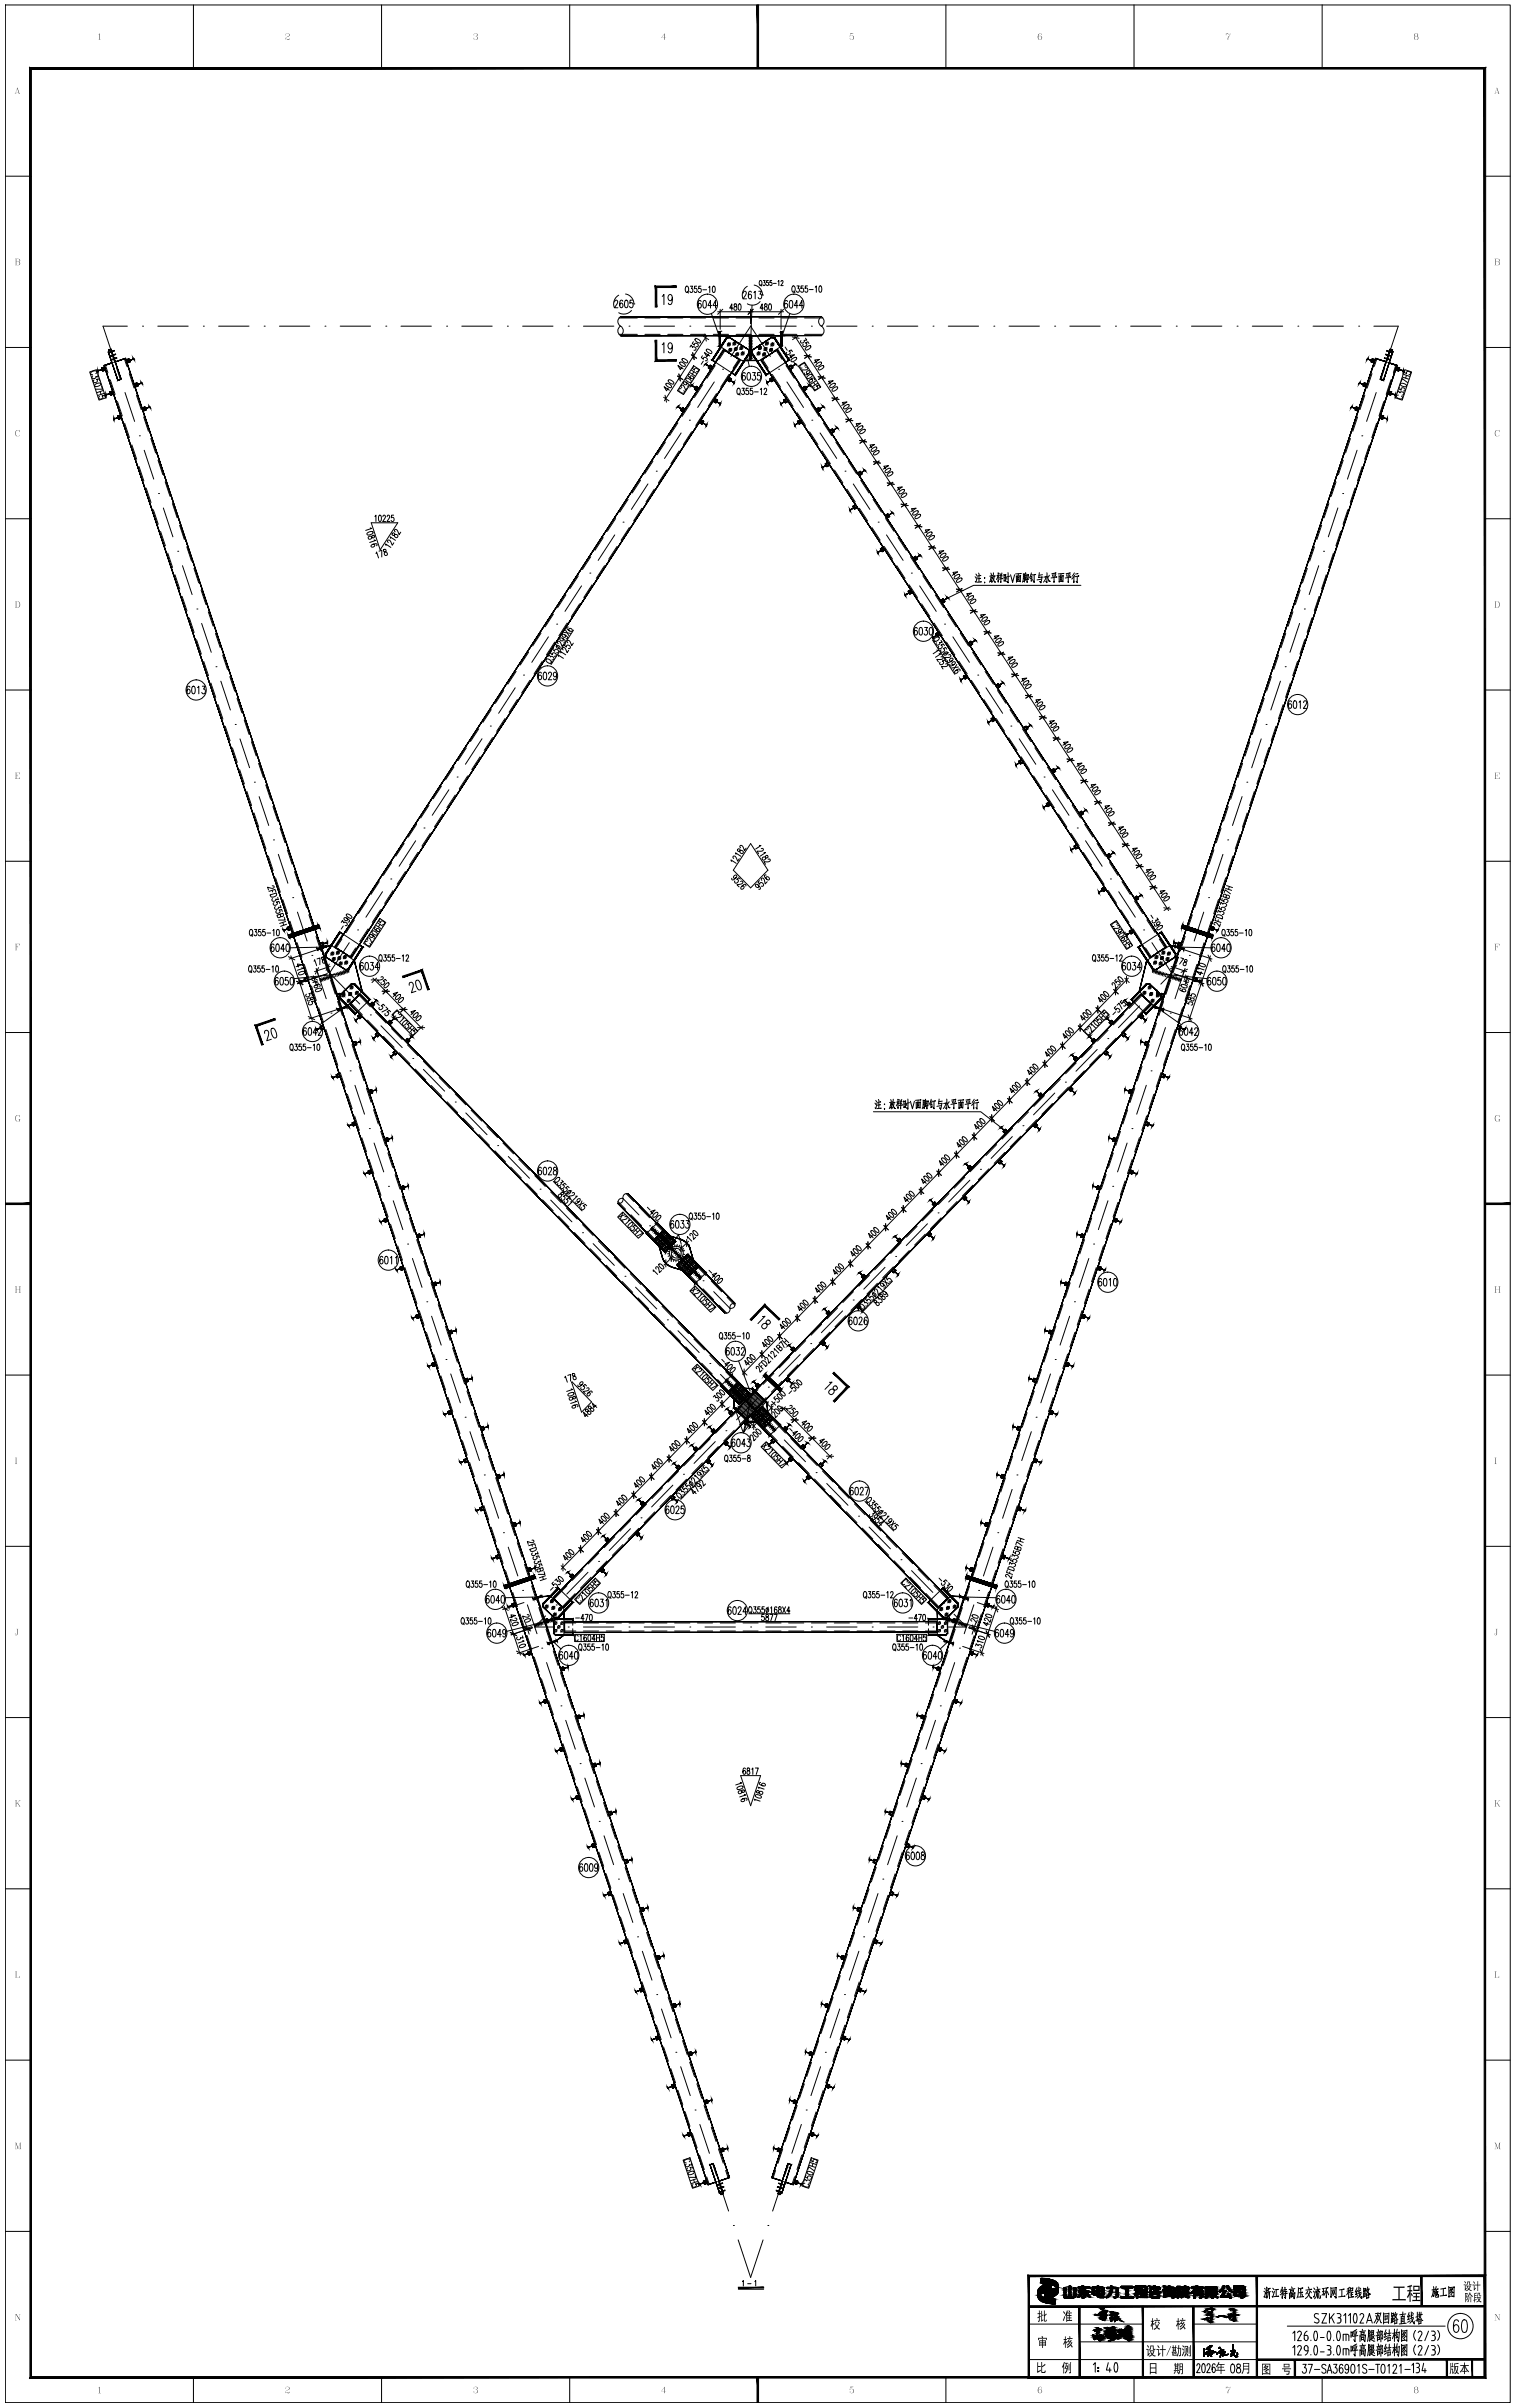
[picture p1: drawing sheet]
<svg xmlns="http://www.w3.org/2000/svg" width="598mm" height="950mm" viewBox="0 0 598 950" stroke-linecap="round" stroke-linejoin="round" font-family="sans-serif">
<!-- layer: 4 -->
<g fill="none" stroke="#000" stroke-width=".39">
<path d="M50.3 128.7h-9.6l4.9 14.8M56.3 128.7h.1M62.3 128.7h12M80.3 128.7h.1M86.3 128.7h12M104.3 128.7h.1M110.3 128.7h12M128.3 128.7h.1M134.3 128.7h12M152.3 128.7h.1M158.3 128.7h12M176.3 128.7h.1"/>
<path d="M182.3 128.7h12M200.3 128.7h.1M206.3 128.7h12M224.3 128.7h.1M230.3 128.7h12M248.3 128.7h.1M254.3 128.7h12M272.3 128.7h.1M278.3 128.7h12M296.3 128.7h.1M296.3 128.7l-7.8 11.9M296.3 128.7l7.8 11.9"/>
<path d="M302.3 128.7h12M320.3 128.7h.1M326.3 128.7h12M344.3 128.7h.1M350.3 128.7h12M368.3 128.7h.1M374.3 128.7h11.9M392.3 128.7h.1M398.3 128.7h12M416.3 128.7h.1M422.3 128.7h12M440.3 128.7h.1"/>
<path d="M446.3 128.7h12M464.2 128.7h.1M470.3 128.7h12M488.3 128.7h.1M494.3 128.7h12M512.3 128.7h.1M518.2 128.7h12M536.3 128.7h.1M542.2 128.7h9.7l-4.9 14.8M47.5 149.2h.1M49.3 154.9l3.8 11.4M281.9 150.7l-6.5 10"/>
<path d="M285.2 145.7h.1M307.3 145.7h.1M310.6 150.7l6.5 10M543.2 154.9l-3.8 11.4M545.1 149.2h.1M55 171.9h.1M56.9 177.6l3.8 11.4M268.8 170.8l-6.5 10.1M272.1 165.8h.1M320.4 165.8h.1M323.7 170.8l6.5 10.1M535.6 177.6l-3.8 11.4"/>
<path d="M537.5 171.9h.1M62.6 194.7h.1M255.7 190.9l-6.5 10.1M259 185.9h.1M333.5 185.9h.1M336.8 190.9l6.5 10.1M529.9 194.7h.1M64.5 200.4l3.7 11.4M70.1 217.5h.1M242.6 211l-6.5 10.1M245.9 206h.1M346.6 206h.1"/>
<path d="M349.9 211l6.5 10.1M522.4 217.5h.1M528 200.4l-3.7 11.4M72 223.2l3.8 11.4M229.5 231.1l-6.5 10.1M232.8 226.1h.1M359.7 226.1h.1M363 231.1l6.5 10.1M520.5 223.2l-3.8 11.4M77.7 240.3h.1M79.6 246l3.8 11.4M216.5 251.3l-6.6 10"/>
<path d="M219.7 246.2h.1M372.8 246.2h.1M376.1 251.3l6.5 10M512.9 246l-3.8 11.4M514.8 240.3h.1M85.3 263h.1M87.2 268.7l3.7 11.4M203.3 271.4l-6.5 10M206.6 266.3h.1M385.9 266.3h.1M389.2 271.4l6.5 10M505.4 268.7l-3.8 11.4"/>
<path d="M507.3 263h.1M92.8 285.8h.1M94.7 291.5l3.8 11.4M190.2 291.5l-6.5 10M193.5 286.5h.1M399 286.5h.1M402.3 291.5l6.5 10M497.8 291.5l-3.8 11.4M499.7 285.8h.1M100.4 308.6h.1M102.3 314.3l3.8 11.4M177.2 311.6l-6.6 10.1"/>
<path d="M180.4 306.6h.1M412.1 306.6h.1M415.4 311.6l6.5 10.1M490.2 314.3l-3.7 11.4M492.1 308.6h.1M107.9 331.4h.1M109.9 337.1l3.7 11.4M164.1 331.7l-6.6 10.1M167.3 326.7h.1M425.2 326.7h.1M428.5 331.7l6.5 10.1M482.7 337.1l-3.8 11.4"/>
<path d="M484.6 331.4h.1M115.5 354.1h.1M117.4 359.9l3.8 11.3M151 351.8l-6.6 10.1M154.2 346.8h.1M438.3 346.8h.1M441.6 351.8l6.5 10.1M475.1 359.9l-3.8 11.3M477 354.1h.1M123.1 376.9h.1M137.9 371.9l-7.8 12 11.9 12.2M141.1 366.9h.1"/>
<path d="M451.4 366.9h.1M454.7 371.9l7.7 12-4.2 4.4M469.4 376.9h.1M125 382.6l3.8 11.4M130.6 399.7h.1M449.8 396.9l-8.4 8.6M454 392.6h.1M461.9 399.7h.1M467.6 382.6l-3.8 11.4M132.5 405.4l3.8 11.4M146.2 400.4h.1M150.4 404.7l8.3 8.6"/>
<path d="M162.9 417.6h.1M433 414l-8.3 8.6M437.2 409.8h.1M460 405.4l-3.8 11.4M138.2 422.5h.1M140.1 428.2l3.8 11.4M167.1 421.9l8.4 8.6M179.7 434.8h.1M183.9 439.1l8.3 8.6M416.3 431.2l-8.4 8.6M420.5 426.9h.1M452.4 428.2l-3.8 11.4"/>
<path d="M454.3 422.5h.1M145.8 445.3h.1M147.7 451l3.7 11.4M196.4 452h.1M200.6 456.3l8.4 8.6M399.6 448.4l-8.4 8.6M403.8 444.1h.1M444.9 451l-3.8 11.4M446.8 445.3h.1M153.3 468h.1M155.2 473.7l3.8 11.4M213.2 469.2h.1"/>
<path d="M217.4 473.5l8.3 8.6M245.9 472.8l6.3 6.5M370.2 478.5h.1M382.8 465.6l-8.4 8.6M387 461.3h.1M437.3 473.7l-3.8 11.4M439.2 468h.1M160.9 490.8h.1M162.8 496.5l3.8 11.4M229.9 486.4h.1M234.1 490.7l8.4 8.5M256.4 483.6h.1"/>
<path d="M260.6 487.9l12.7 13.1M353.5 495.7h.1M366.1 482.8l-8.4 8.6M429.7 496.5l-3.7 11.4M431.6 490.8h.1M168.5 513.6h.1M170.3 519.3l3.8 11.4M246.7 503.5h.1M250.8 507.8l8.4 8.6M277.5 505.3h.1M281.7 509.6l6.4 6.6M332.6 517.2l-8.4 8.6"/>
<path d="M336.8 512.9h.1M349.3 500l-8.4 8.6M422.2 519.3l-3.8 11.4M424.1 513.6h.1M176 536.4h.1M263.4 520.7h.1M267.6 525l8.4 8.6M280.2 537.9h.1M315.8 534.4l-8.4 8.6M320 530.1h.1M416.5 536.4h.1M177.9 542.1l3.8 11.4"/>
<path d="M183.6 559.1h.1M284.4 542.2l16.8 17.3M299.1 551.6l-8.4 8.6M303.3 547.3h.1M408.9 559.1h.1M414.6 542.1l-3.8 11.4M185.5 564.8l3.8 11.4M282.3 568.8l-8.4 8.5M286.5 564.5h.1M305.4 563.8h.1M309.6 568.1l8.3 8.6M407.1 564.8l-3.8 11.4"/>
<path d="M191.2 581.9h.1M193 587.6l3.8 11.4M253 598.8h.1M265.6 585.9l-8.4 8.6M269.8 581.6h.1M322.1 581h.1M326.3 585.3l8.4 8.6M338.9 598.2h.1M399.5 587.6l-3.8 11.4M401.4 581.9h.1M198.7 604.7h.1M200.6 610.4l3.8 11.4"/>
<path d="M236.3 616h.1M248.8 603.1l-8.3 8.6M343 602.5l8.4 8.6M355.6 615.4h.1M359.8 619.7l8.4 8.6M391.9 610.4l-3.7 11.4M393.8 604.7h.1M206.3 627.5h.1M208.2 633.2l3.7 11.4M215.3 637.5l-4.2 4.4h7.2M219.5 633.2h.1M232.1 620.3l-8.4 8.6"/>
<path d="M372.4 632.6h.1M376.6 636.8l4.9 5.1h-7.2M384.4 633.2l-3.8 11.4M386.2 627.5h.1M213.8 650.2h.1M215.7 655.9l3.8 11.4M224.3 641.9h.1M230.3 641.9h12M248.3 641.9h.1M254.3 641.9h12M272.3 641.9h.1M278.3 641.9h12"/>
<path d="M296.3 641.9h.1M302.3 641.9h12M320.3 641.9h.1M326.3 641.9h12M344.3 641.9h.1M350.3 641.9h12M368.3 641.9h.1M376.8 655.9l-3.8 11.4M378.7 650.2h.1M221.4 673h.1M223.3 678.7l3.8 11.4M369.2 678.7l-3.7 11.4"/>
<path d="M371.1 673h.1M229 695.8h.1M363.6 695.8h.1M230.8 701.5l3.8 11.4M236.5 718.6h.1M356 718.6h.1M361.7 701.5l-3.8 11.4M238.4 724.3l3.8 11.4M354.1 724.3l-3.8 11.4M244.1 741.4h.1M246 747.1l3.8 11.4M346.5 747.1l-3.7 11.4"/>
<path d="M348.4 741.4h.1M251.7 764.1h.1M253.5 769.8l3.8 11.4M339 769.8l-3.8 11.4M340.9 764.1h.1M259.2 786.9h.1M261.1 792.6l3.8 11.4M331.4 792.6l-3.8 11.4M333.3 786.9h.1M266.8 809.7h.1M268.7 815.4l3.7 11.4M323.9 815.4l-3.8 11.4"/>
<path d="M325.8 809.7h.1M274.3 832.5h.1M276.2 838.2l3.8 11.4M316.3 838.2l-3.8 11.4M318.2 832.5h.1M281.9 855.2h.1M310.6 855.2h.1M283.8 860.9l3.8 11.4M289.5 878h.1M303.1 878h.1M308.7 860.9l-3.8 11.4M291.4 883.7l4.9 14.8 4.9-14.8"/>
</g>
<!-- layer: 0 -->
<g fill="none" stroke="#000" stroke-width=".39">
<path d="M2.1 2h594v945.9h-594zM76.3 2v25M150.6 2v25M224.9 2v25M373.3 2v25M447.6 2v25M521.8 2v25M2.1 69.5h10M586.1 69.5h10M242.6 119.1l.1-.4a.65 .65 0 0 1 .9-.1 .65 .65 0 0 1 .1 1l-1.2 1.8h1.4M245.8 118.9l-.6-.5a1.92 1.92 0 0 0 .1 3 .88 .88 0 0 0 .6-1 .88 .88 0 0 0-1-.7l-.3 .7M246.8 118.6l.5-.2a2.12 2.12 0 0 1 0 3h-.2a2.39 2.39 0 0 1-.3-2.8z"/>
<path d="M249.7 118.4h-1v1.2a.91 .91 0 0 1 1.2 .8 .91 .91 0 0 1-1.2 .9l-.2-.5M261.4 116.9l.6-.7v4M265.4 117.5l-.4 1a1.17 1.17 0 0 1-1.5-.9 1.17 1.17 0 0 1 .9-1.4h.2a2.7 2.7 0 0 1 0 4l-.7-.2-.1-.4M270.8 113l.2-.1a1.34 1.34 0 0 1 .8 1.3 1.34 1.34 0 0 1-.8 1.2 1.82 1.82 0 0 1-.2-2.4zM271.2 114.9l.5 .7M272.5 112.9h.9l-.5 1a.69 .69 0 0 1 .6 1 .69 .69 0 0 1-1.2 0M275 112.9h-.9v1.1a.71 .71 0 0 1 1.1 .6 .71 .71 0 0 1-1.1 .6l-.1-.3M276.6 112.9h-.8v1a.73 .73 0 0 1 1 .7 .73 .73 0 0 1-1.1 .6l-.1-.3M276.7 119l-.6-.5a1.91 1.91 0 0 0 .1 3 .88 .88 0 0 0 .6-1 .88 .88 0 0 0-1-.7l-.3 .8M277.4 114.3h1.5M277.7 118.7l.5-.2 .5 .6v1.9l-.5 .5-.5-.1-.2-.4-.1-1.2zM279.7 113.4l.4-.5v2.5"/>
<path d="M281.4 113l.2-.1a1.5 1.5 0 0 1 0 2.5l-.5-1.1zM293.3 115.6l.2-.4a.66 .66 0 0 1 .9-.1 .66 .66 0 0 1 0 .9l-1.1 1.9h1.4M296.6 115.3l-.6-.4a1.92 1.92 0 0 0 .1 3 .88 .88 0 0 0 .5-1 .88 .88 0 0 0-.9-.7l-.3 .7M297.6 115.5l.5-.6v3M299.5 114.9h1.1l-.6 1.1a.84 .84 0 0 1 .7 1.3 .84 .84 0 0 1-1.4 0M299.9 110.8l.2-.1a1.07 1.07 0 0 1 .7 1 1.07 1.07 0 0 1-.7 1 1.44 1.44 0 0 1-.2-1.9zM300.3 112.3l.4 .6M301.3 110.7h.7l-.4 .7a.56 .56 0 0 1 .5 .9 .56 .56 0 0 1-1 0M303.3 110.7h-.7v.7a.59 .59 0 0 1 .8 .6 .59 .59 0 0 1-.9 .5v-.2M304.6 110.7h-.7v.7a.59 .59 0 0 1 .9 .6 .59 .59 0 0 1-.9 .5l-.1-.2M305.2 111.8h1.2M307.1 111l.3-.3v2"/>
<path d="M308.3 111.2v-.3a.44 .44 0 0 1 .7-.1 .44 .44 0 0 1 0 .6l-.8 1.3h.9M310.8 119l-.6-.5a1.91 1.91 0 0 0 .1 3 .88 .88 0 0 0 .6-1 .88 .88 0 0 0-1-.7l-.3 .8M311.8 118.7l.5-.2a2.17 2.17 0 0 1 0 3h-.2a2.44 2.44 0 0 1-.3-2.8zM312.9 112.9l.1-.1a1.34 1.34 0 0 1 .9 1.3 1.34 1.34 0 0 1-.9 1.2 1.79 1.79 0 0 1-.1-2.4zM313.3 114.8l.5 .7M314.5 112.8h.9l-.5 1a.7 .7 0 0 1 .7 1 .7 .7 0 0 1-1.2 0M317 112.8h-.8l-.1 1.1a.71 .71 0 0 1 1.1 .6 .71 .71 0 0 1-1.1 .6l-.1-.3M318.7 112.8h-.8v1a.73 .73 0 0 1 1 .7 .73 .73 0 0 1-1.1 .6l-.1-.3M319.4 114.2h1.6M321.8 113.3l.4-.5v2.5M323.4 112.9l.3-.1a1.5 1.5 0 0 1 0 2.5l-.5-1.1zM2.1 137.1h10"/>
<path d="M244.6 128.9a.89 .89 0 0 1 1.2 .8v1.7a.89 .89 0 0 1-1.2 .7 2.19 2.19 0 0 1 0-3.2zM244.9 124.9a2.19 2.19 0 0 0 0 3.8M261.4 136l.6-.8v4M265.4 136.6l-.4 .9a1.17 1.17 0 0 1-1.5-.9 1.17 1.17 0 0 1 .9-1.4h.2a2.7 2.7 0 0 1 0 4l-.7-.2-.1-.4M272.3 136.9l.5-.7 .5 .9a.7 .7 0 0 1 1.3 0 .7 .7 0 0 1-.7 1.1M272.9 140l2.1 1.4M273.4 139.2l.6 2.7M273.7 134.8l-.5 .7 .8 .5a.73 .73 0 0 1 1.2-.4 .73 .73 0 0 1-.1 1.2h-.3M274.4 133.7a1.6 1.6 0 0 1 2 1.5 1.63 1.63 0 0 1-2-1.5zM277.6 132.7l2.1 1.3M278.2 131.8l.6 2.8M278.9 137.9a1.6 1.6 0 0 1 2 1.5 1.63 1.63 0 0 1-2-1.5z"/>
<path d="M279 132.4l-16.8 25.7M279.7 139.7l-.7 1-.9-1.6 2.1 1.4M280.8 123.7l3.3 9.6M280.9 120.6h-1.5l1-2.1v3M282.9 120.6h-1.5l1-2.1v3M283.3 123h26M284 132.4v.4M284.2 139.8l.3 .2M284.2 122v7.9M284.2 132.4v4M284.4 139.4l.3 .2M284.6 139.1l.3 .2"/>
<path d="M284.7 132.4v.4M284.8 138.8l.3 .2M285 138.4l.3 .2M285.1 132.4v.4M285.2 138.1l.3 .2M285.3 122l-2 2M285.5 137.8l.3 .2M285.5 132.4v.4M285.9 132.4v.4M286.3 132.4v.4M286.7 132.4v.4M287.1 132.4v.4"/>
<path d="M287.5 132.4v.4M287.9 132.4v.4M288.3 132.4v.4M288.7 132.4v.4M289.1 132.4v.4M289.3 121.6h-1.3l.8-1.7v2.5M289.5 132.4v.4M289.8 120v.7a.8 .8 0 0 1 1.1 .8 .8 .8 0 0 1-1.1 .8 .99 .99 0 0 1 .9-1.6v-.7zM289.9 132.4v.4M290.3 132.4v.4M290.7 132.4v.4M291.1 132.4v.4"/>
<path d="M291.5 132.4v.4M291.6 120l.2-.1a1.5 1.5 0 0 1 0 2.5l-.5-1.1zM291.9 132.4v.4M292.3 132.4v.4M292.7 132.4v.4M293.1 132.4v.4M293.5 132.4v.4M293.9 132.4v.4M294.3 132.4v.4M294.7 132.4v.4M295.1 132.4v.4M295.6 133.1h.5"/>
<path d="M295.6 133.7h.5M295.6 134.3h.5M295.6 134.9h.5M295.6 135.5h.5M295.6 136.1h.5M295.6 136.7h.5M295.6 137.3h.5M295.6 137.9h.5M295.6 138.5h.5M295.6 139.1h.5M295.6 139.7h.5M295.9 132.4v.4"/>
<path d="M296.1 132.5l-.6-.1v.4M296.3 122v5.7M296.3 132.4v.4M296.4 133.1h.5M296.4 133.7h.5M296.4 134.3h.5M296.4 134.9h.5M296.4 135.5h.5M296.4 136.1h.5M296.4 136.7h.5M296.4 137.3h.5M296.4 137.9h.5"/>
<path d="M296.4 138.5h.5M296.4 139.1h.5M296.4 139.7h.5M296.4 132.5h.5M296.7 132.4v.4M296.8 120.4l-.6 15.6M297.1 132.4v.4M297.3 122l-2 2M297.5 132.4v.4M297.9 132.4v.4M298.3 132.4v.4M298.7 132.4v.4"/>
<path d="M299.1 132.4v.4M299.5 132.4v.4M299.9 132.4v.4M300.3 132.4v.4M300.7 132.4v.4M301.1 132.4v.4M301.3 121.6h-1.3l.8-1.7v2.5M301.5 132.4v.4M301.8 120v.7a.8 .8 0 0 1 1.1 .8 .8 .8 0 0 1-1.1 .8 .99 .99 0 0 1 .9-1.6v-.7zM301.9 132.4v.4M302.3 132.4v.4M302.7 132.4v.4"/>
<path d="M303.1 132.4v.4M303.5 132.4v.4M303.6 120l.4-.1a1.63 1.63 0 0 1-.2 2.5l-.5-1.1zM303.9 132.4v.4M304.3 132.4v.4M304.7 132.4v.4M305.1 132.4v.4M305.5 132.4v.4M305.9 132.4v.4M306.3 132.4v.4M306.7 132.4v.4M307 137.8l-.2 .2"/>
<path d="M307.1 132.4v.4M307.3 138.1l-.3 .2M307.5 138.4l-.3 .2M307.5 132.4v.4M307.7 138.8l-.3 .2M307.9 132.4v.4M307.9 139.1l-.3 .2M308.1 139.4l-.3 .2M308.3 122v7.9M308.3 132.4v4M308.4 139.8l-.3 .2M309.3 122l-2 2"/>
<path d="M309.9 136.9l.8 1.3M311.7 123.7l-3.3 9.6M312.7 132.9l2.7 .6M312.8 138.7l-.5-.7-.8 .5a.73 .73 0 0 1 0 1.3 .73 .73 0 0 1-1.1-.6l.1-.2M313.5 132.4l5.9 9M314.9 132.7l-2.1 1.3M315 120.6h-1.5l1-2.1v3M317 120.6h-1.5l1-2.1v3M317.9 133.4l.5 .8-1 .1a.69 .69 0 0 1-.6 1.1 .69 .69 0 0 1-.7-1M318 137.3l1.3-.9 .6 .1a1.48 1.48 0 0 1-2.1 1.3zM318.3 139.7l6.5 10.1M319.3 135.5l-.5-.7-.9 .5a.71 .71 0 0 1 .1 1.3 .71 .71 0 0 1-1.1-.6l.2-.2"/>
<path d="M319.7 140l-2.1 1.4M323.8 125.2a.89 .89 0 0 1 1.3 .7v1.8a.89 .89 0 0 1-1.3 .7 2.19 2.19 0 0 1 0-3.2zM324.2 128.7a2.19 2.19 0 0 1 0 3.7M586.1 137.1h10M35.4 146.7l2.7-.9 3.7 11.2-2.7 .9zM37.1 149.9l-.2 .2a.71 .71 0 0 0 .9 .8 .71 .71 0 0 0 .3-1.2l1-.3 .3 .8M37.4 151.9l1.1-.7 1.2 .1a1.51 1.51 0 0 1-2.3 .8zM37.8 147.4a.66 .66 0 0 0 .3-1 .66 .66 0 0 0-1-.1l-.6 .2a.67 .67 0 0 0-.8 .7 .67 .67 0 0 0 .9 .6M38.6 147.9l.3 .8-1.1-.1a.7 .7 0 0 1-.8 .9 .7 .7 0 0 1-.4-1.2M39.3 156.4l-.3 .3a.73 .73 0 0 0 1 .7 .73 .73 0 0 0 .2-1.2l1.1-.3 .2 .8M39.5 154.5l.4 1.1M40.1 152.4l.4 1.2h-2.7"/>
<path d="M40.6 154.1l-2.3 .8M41 155.2l-2.3 .8M41.3 144.8l.4 1.2M44.5 154.3l.4 1.2M49.8 142l.3 1.2M52.9 151.5l.4 1.2M261.9 156.7l2.1 1.4M262.5 155.9l.6 2.8M262.9 151.3a1.63 1.63 0 0 1 2 1.5 1.6 1.6 0 0 1-2-1.5zM263.7 153.1l-.6 1.1-1-1.6 2.1 1.4M263.8 149.9a1.63 1.63 0 0 1 2.1 1.5 1.6 1.6 0 0 1-2.1-1.5zM267.4 148.4l2.1 1.3"/>
<path d="M267.9 147.5l.6 2.8M268.4 142.9a1.6 1.6 0 0 1 2 1.5 1.6 1.6 0 0 1-2-1.5zM268.8 153.4a.67 .67 0 0 0-1 .4 .67 .67 0 0 0 .6 .8l.5 .3a.66 .66 0 0 0 1 .2 .66 .66 0 0 0 0-1M269.1 152.9l-.2-.3a.54 .54 0 0 1 .3-.7 .54 .54 0 0 1 .7 .4l.8 1.7 .6-1M269.2 144.8l-.7 1-.9-1.6 2.1 1.4M269.3 141.5a1.6 1.6 0 0 1 2 1.6 1.6 1.6 0 0 1-2-1.6zM270.7 149.3a1.6 1.6 0 0 1 2.1 1.5 1.6 1.6 0 0 1-2.1-1.5zM270.8 150.8l.3 .5a.67 .67 0 0 1-1 .4 .67 .67 0 0 1-.1-1.1l1.7 .9 .2 .6-.6 .2M272.2 147.7l-.5 .1a1.55 1.55 0 0 0 2 1.5 .74 .74 0 0 0-.4-.9 .74 .74 0 0 0-.9 .3l.3 .6M272.2 147l2.1 1.3M272.9 146l2.1 1.4M273.7 144.7l-.4 .7 .8 .5a.73 .73 0 0 1 1.1-.5 .73 .73 0 0 1-.1 1.3l-.2-.1"/>
<path d="M273.8 144.3l2.4 1.6-6.4 9.8-2.4-1.6zM273.9 146.6l-.7 1M275.9 153.1l-.7 1.1M277.2 140.4l-.4 .7 .8 .5a.73 .73 0 0 1 1.1-.5 .73 .73 0 0 1-.1 1.3l-.2-.1M277.6 142.5l-.8 1.2M281.3 144.8l-.7 1M282.1 157.2l-.6 1.1M282.4 142.5l.3 .1M282.6 142.1l.3 .2M282.9 141.8l.2 .2M283.1 141.4l.3 .2M283.3 141.1l.3 .2"/>
<path d="M283.5 140.8l.3 .2M283.7 140.4l.3 .2M284 140.1l.2 .2M287.6 148.9l-.7 1M289 146.7l.3 .2M289.2 146.4l.3 .2M289.4 146.1l.3 .1M289.6 145.7l.3 .2M289.8 145.4l.3 .2M290.1 145l.3 .3M290.3 144.7l.3 .2M290.5 144.4l.3 .2"/>
<path d="M290.7 144l.3 .2M290.9 143.7l.3 .2M291.1 143.4l.3 .2M291.2 153.3l.2-.1a1.34 1.34 0 0 1 .8 1.2 1.34 1.34 0 0 1-.8 1.3 1.79 1.79 0 0 1-.2-2.4zM291.4 143l.3 .2M291.6 142.7l.3 .2M291.6 155.2l.5 .7M291.8 142.4l.3 .2M292 142l.3 .2M292.9 153.2h.9l-.5 .9a.7 .7 0 0 1 .6 1 .7 .7 0 0 1-1.2 .1M294.1 147.4l-.6-.4a1.92 1.92 0 0 0 .1 3 .88 .88 0 0 0 .6-1 .88 .88 0 0 0-1-.7l-.3 .7M295.1 141.6l.7 3"/>
<path d="M295.1 147.1l.5-.1a2.12 2.12 0 0 1 0 3h-.2a2.39 2.39 0 0 1-.3-2.9zM295.4 153.2h-.9l-.1 1a.71 .71 0 0 1 1.1 .6 .71 .71 0 0 1-1.1 .6v-.2M295.6 140.3h.5M295.6 140.9h.5M295.6 141.5h.5M296.4 140.3h.5M296.4 140.9h.5M296.4 141.5h.5M297 153.2h-.8l-.1 1a.71 .71 0 0 1 1.1 .6 .71 .71 0 0 1-1.1 .6l-.1-.2M297 147h1.1l-.6 1.1a.86 .86 0 0 1 .7 1.2 .86 .86 0 0 1-1.3 .4l-.1-.3M297.8 154.6h1.5M300 147h-1l-.1 1.3a.86 .86 0 0 1 1.4 .7 .86 .86 0 0 1-1.4 .7l-.1-.3"/>
<path d="M300.1 153.7l.4-.5v2.5M300.5 142l-.3 .2M300.7 142.4l-.3 .2M300.9 142.7l-.3 .2M301.2 143l-.3 .2M301.4 143.4l-.3 .2M301.6 143.7l-.3 .2M301.6 153.8l.1-.4a.54 .54 0 0 1 .8-.1 .54 .54 0 0 1 0 .8l-1 1.6h1.2M301.8 144l-.3 .2M302 144.4l-.3 .2M302.2 144.7l-.3 .2M302.5 145l-.3 .3"/>
<path d="M302.7 145.4l-.3 .2M302.9 145.7l-.3 .2M303.1 146.1l-.3 .1M303.3 146.4l-.3 .2M303.6 146.7l-.3 .2M304.9 148.9l.7 1M308.6 140.1l-.3 .2M308.8 140.4l-.3 .2M309 140.8l-.3 .2M309.2 141.1l-.3 .2M309.5 141.4l-.3 .2M309.7 141.8l-.3 .2"/>
<path d="M309.9 142.1l-.3 .2M310.1 142.5l-.3 .1M310.4 157.2l.7 1.1M311.2 144.8l.7 1M312.4 141.9l1.3-.9 .7 .2-.2 .6-1.3 .9-.6-.1zM312.4 141.3l-.7-1.1 1.9-.2-2.1 1.4M315.1 144.4l2.4-1.5 6.4 9.8-2.4 1.5zM316.7 153.1l.6 1.1M317.5 140.2l2.7 .6M317.6 147.2l-.1 .5a1.53 1.53 0 0 0 2.1-1.3 .74 .74 0 0 0-1 0 .74 .74 0 0 0 0 1l.6-.1M317.6 144.5a.66 .66 0 0 0 .1-1 .66 .66 0 0 0-1 .1l-.5 .3a.66 .66 0 0 0-.6 .9 .66 .66 0 0 0 .9 .4M318 145l.3-.2a.56 .56 0 0 1 .5 .7 .56 .56 0 0 1-.6 .4h-1.9l.6 1"/>
<path d="M318.6 148.5l1.3-.8 .6 .1a1.5 1.5 0 0 1-2.1 1.3zM319.8 149.7l.6-.1a.67 .67 0 0 1-.1 1.1 .67 .67 0 0 1-1-.4l1.5-1.2 .7 .1-.1 .6M321.1 150.9l.6 1M322.1 150.2l-2.1 1.4M322.2 143.7l1.3-.8h.6a1.52 1.52 0 0 1-2 1.4zM322.2 143.1l-.6-1.1 1.8-.2-2.1 1.4M322.7 151.2l-2.1 1.4M322.9 148.6l2.8 .6M323.1 145.1l1.3-.8h.7a1.52 1.52 0 0 1-2.1 1.4zM323.6 152.5l-.4-.7-.9 .5a.73 .73 0 0 1 0 1.3 .73 .73 0 0 1-1.1-.6l.2-.2M323.7 148.1l12 18.4M325.1 148.4l-2.1 1.3"/>
<path d="M327.7 152.1l1.3-.9 .6 .1a1.5 1.5 0 0 1-2.1 1.4zM327.7 151.5l-.7-1.1 1.9-.2-2.1 1.4M328.4 157l2.7 .6M328.6 153.5l1.3-.9 .6 .1a1.5 1.5 0 0 1-2.1 1.4zM330.6 156.7l-2.1 1.4M333.2 159.9l-.7-1.1 1.8-.2-2.1 1.4M539.6 151.5l-.4 1.2M542.8 142l-.4 1.2M548.1 154.3l-.4 1.2M551.2 144.8l-.4 1.2M551.6 155.1l.3-.9 .7 .8a.7 .7 0 0 1 1.2-.3 .7 .7 0 0 1-.4 1.2M551.9 155.9a.66 .66 0 0 0-.8 .6 .66 .66 0 0 0 .8 .7l.5 .2a.67 .67 0 0 0 1-.1 .67 .67 0 0 0-.2-1"/>
<path d="M552.3 152.7l-.2 .8 1 .4a.7 .7 0 0 1 .9-.8 .7 .7 0 0 1 .2 1.2h-.2M552.8 151.4a1.61 1.61 0 0 1 2.3 1 1.61 1.61 0 0 1-2.3-1zM553.1 150.5l.3-1.1 2.2 1.5M553.6 148.8l2.4 .8M554 147.7l2.4 .8M554.4 145.8l2.7 .9-3.7 11.2-2.7-.9zM554.5 146.2l-.3 .8 1 .4a.72 .72 0 0 1 .9-.8 .72 .72 0 0 1 .3 1.2h-.3M555.1 148.1l-.3 1.1M47.6 163.8l.4 1.2M56.1 161l.4 1.1M270.4 161.5l-.7 1.1M276.7 165.6l-.7 1.1"/>
<path d="M315.8 165.6l.7 1.1M322.1 161.5l.7 1.1M327.6 169.9l.7 1M333.1 160.5l1.3-.9 .6 .1a1.48 1.48 0 0 1-2 1.4zM333.8 165.4l2.8 .6M334 161.9l1.3-.9 .7 .1a1.48 1.48 0 0 1-2.1 1.4zM334.7 164.8l6.5 10.1M336 165.1l-2.1 1.4M338.6 168.9l1.3-.9 .6 .1a1.48 1.48 0 0 1-2.1 1.3zM338.6 168.2l-.7-1 1.9-.2-2.1 1.3M339.3 173.8l2.8 .6M339.5 170.3l1.3-.9 .6 .1a1.48 1.48 0 0 1-2.1 1.3z"/>
<path d="M340.1 173.2l12 18.5M341.5 173.5l-2.1 1.4M344 177.2l1.3-.8 .7 .1a1.5 1.5 0 0 1-2.1 1.3zM344.1 176.6l-.7-1 1.8-.2-2.1 1.3M345 178.6l1.2-.8 .7 .1a1.5 1.5 0 0 1-2.1 1.3zM536.5 161l-.4 1.1M544.9 163.8l-.4 1.2M326.7 182.4l.7 1M337.7 199.1l.6 1.1M338.5 186.7l.7 1M344.7 182.1l2.8 .6M347 181.9l-2.1 1.3"/>
<path d="M349.5 185.6l1.3-.8 .7 .2a1.61 1.61 0 0 1-2.2 1.2zM349.5 185l-.7-1.1 1.9-.2-2.1 1.4M350.2 190.5l2.8 .6M350.4 187l1.3-.9 .6 .2a1.48 1.48 0 0 1-2.1 1.3zM351 190l12 18.4M352.4 190.3l-2.1 1.3M354.9 194l1.4-.9 .6 .1a1.48 1.48 0 0 1-2.1 1.4zM355 193.4l-.7-1.1 1.9-.2-2.1 1.4M355.6 198.9l2.8 .6M355.9 195.4l1.3-.9 .6 .1a1.48 1.48 0 0 1-2.1 1.4zM357.9 198.7l-2.1 1.3M2.1 204.7h10"/>
<path d="M348.6 215.9l.7 1M349.4 203.4l.7 1.1M360.4 202.4l1.3-.9 .6 .1a1.48 1.48 0 0 1-2.1 1.4zM360.4 201.7l-.7-1 1.9-.2-2.1 1.4M361.1 207.3l2.8 .6M361.3 203.8l1.3-.9 .6 .1a1.48 1.48 0 0 1-2.1 1.4zM361.9 206.7l6.6 10.1M363.3 207l-2.1 1.4M365.9 210.7l1.3-.8 .6 .1a1.5 1.5 0 0 1-2.1 1.4zM365.9 210.1l-.7-1 1.9-.2-2.1 1.3M366.6 215.7l2.7 .5M366.8 212.1l1.3-.8 .6 .1a1.5 1.5 0 0 1-2.1 1.4z"/>
<path d="M367.4 215.1l6.6 10.1M368.8 215.4l-2.1 1.4M371.3 219.1l1.3-.8 .7 .1a1.52 1.52 0 0 1-2.1 1.3zM371.3 218.5l-.6-1 1.8-.2-2.1 1.3M586.1 204.7h10M359.5 232.6l.7 1.1M360.3 220.2l.7 1M371.2 236.9l.7 1.1M372 224l2.8 .6M372.2 220.5l1.3-.8 .7 .1a1.52 1.52 0 0 1-2.1 1.3zM372.9 223.5l12 18.4M374.2 223.8l-2 1.4"/>
<path d="M376.8 227.5l1.3-.8h.6a1.5 1.5 0 0 1-2.1 1.4zM376.8 226.9l-.7-1.1 1.9-.2-2.1 1.4M377.5 232.4l2.7 .6M377.7 228.9l1.3-.8h.6a1.5 1.5 0 0 1-2.1 1.4zM379.7 232.2l-2.1 1.3M382.2 235.9l1.3-.9 .7 .1a1.5 1.5 0 0 1-2.1 1.4zM382.3 235.3l-.7-1.1 1.8-.2-2.1 1.4M383.1 237.3l1.4-.9 .6 .1a1.5 1.5 0 0 1-2.1 1.4zM384.9 227.5l.3 .6M385.2 226.5l.3 .6M385.7 227.5l-.5 2.3-.3-.4M386.2 226.1l.3 .7"/>
<path d="M386.4 227.2v2.4M386.9 228.2l-1.1 .2M386.9 227.1h.3l-1.4 .1M387.1 229.6h.3l-1.8 .1M388.6 227.8v.3zM388.6 229.6v.3zM391.1 226.1l.2 .7M391.1 227.9l.6-.1-.5 1.7-.2-.3 .3 .2M391.2 227.2l-.7 2.5M391.6 227.1l-.9 .2M391.9 228l.7 1.6h.3l-.4-.2M392.1 226l-.4 2.3"/>
<path d="M392.4 227.4l-.3 1.4-.7 1M392.6 227.3h.2l-.8 .1M393.9 226l.1 3.7v-.6M394 227.1l-.7 1.5M394 227.5l.4 .3M394.4 227l-1 .1M394.6 226.2l.2 .6M395 227.1v2.7v-.4M395.4 226l-.3 1M395.5 227.6l-.9 .2M395.5 228.3h.3l-1.5 .2M395.6 226.9l-1 .2"/>
<path d="M396.2 226.6l.1 2.7 .5-.3 .1 .3 .1-2.6-.7 .2M396.7 227.8l-.4 .1M397.3 227.9l.1 .6M397.8 225.9l.1 4-.5-.5 .5 .5M398.5 227.3l-1.4 .4M398.9 226.8l.8 3 .8-3M401.1 227.1l.1 2.6v-.3l1.1-.1M401.2 227.4l1.7-.3-.2 2.5-.2-.3M401.6 227.3v2M401.9 226.4l-.1 .9M401.9 228.5l-.2 .1M401.9 227.9l-.2 .1"/>
<path d="M402.3 227.3l-.1 2M402.8 226.3h.3l-2.2 .1M403.9 226.3v2.2l-.4 1.2M403.9 226.6l.5-.1-.1 3.1-.2-.3 .2 .3M404.2 227.4h-.2M404.2 228.1l-.3 .1M404.8 226l.1 1.8M404.8 227.8l-.3 1.1 .6-.3M405 228.3l.1 .6M405.2 227l-.7 .1M405.2 227.7l-.7 .1M405.3 226.6l.1 3.2v-.4"/>
<path d="M405.4 226.9l.6-.2-.3 2-.2-.3 .2 .2M407 227.5v1.8l.6-.7M407.1 226l-.7 2M407.4 227.3l-.6 .2M407.4 226.7l-.5 .1M407.5 228l-.9 .3M408.1 226.9l.1 2.9-.4-.6 .4 .5M408.5 226.7h.3l-1.2 .2M410.2 225.9l-.3 2 1.5-.3-.6 2.3-.4-.5 .4 .5M410.8 228.5l-1.5 .3M411.5 226.7l-1.4 .3M412 227.7l1-.2-1.1 2.2"/>
<path d="M413.2 226v3.9l-.4-.5 .4 .4M413.3 227.3l.3 .8a1.05 1.05 0 0 0 .9 1.3l-.4-.1M413.9 229l.2 .3M414.2 226.9l-.7 1M415.3 226.7l.2 .8M416 226.2v3.6v-.5M416.6 226.1l.2-.1-1.6 .3M416.7 226.5l-.3 1M416.9 227.7l.3-.1-2.4 .4M418 227.1l.1 2.6-.1-.3 1.1-.1M418 227.4l1.7-.3-.2 2.5-.1-.3M418.5 227.3v2"/>
<path d="M418.8 226.4l-.2 .9M418.8 228.5l-.3 .1M418.8 227.9l-.3 .1M419.1 227.3l-.1 2M419.6 226.3h.3l-2.2 .1M420.9 226.7l.3 .8M421.6 226.2v3.6v-.5M422.2 226.1l.2-.1-1.6 .3M422.3 226.5l-.3 1M422.5 227.7l.3-.1-2.3 .4M423.9 227.6v2.3v-.7M424.1 226l-.9 1.3"/>
<path d="M424.2 226.9l-1.2 1.6M425.2 227.4v2.5l-.4-.6M425.3 226.3h.2l-1 .2M425.6 227.3h.2l-1.6 .2M426.6 230.9h-42.3l-11 5.4M216.3 259l.5-.7 .5 .9a.7 .7 0 0 1 1.2 .1 .7 .7 0 0 1-.6 1M217.6 256.9l-.4 .7 .8 .6a.73 .73 0 0 1 1.1-.5 .73 .73 0 0 1-.1 1.3l-.2-.1M218.5 255.6l-.4 .7 .8 .5a.73 .73 0 0 1 1.1-.5 .73 .73 0 0 1-.1 1.3l-.2-.1M219.5 254.3l1.6 1.9M219.7 254.7a.82 .82 0 0 1 1 .2 .82 .82 0 0 1 0 1l-1.1-.5zM220.3 253.9l-.2-.2a.55 .55 0 0 1 .3-.7 .55 .55 0 0 1 .7 .4l.8 1.6 .6-.9M220.5 259l-.2-.6 2.1 1.3"/>
<path d="M221.4 257.6l-.2-.6 2.1 1.3M222 251.8l.3 .6a.68 .68 0 0 1-1 .3 .68 .68 0 0 1-.1-1.1l1.7 .9 .2 .7-.6 .2M222.3 256.4l-.3-.3a.55 .55 0 0 1 .4-.7 .55 .55 0 0 1 .7 .4l.7 1.7 .7-1M222.5 249.5l2.7 .4M222.9 250.4l.3 .6a.68 .68 0 0 1-1 .3 .68 .68 0 0 1-.1-1.1l1.7 .9 .2 .7-.6 .2M223.1 248.5l1.5 2.4M223.2 253.9l-.5 .7 .9 .7a.7 .7 0 0 1 1.1-.6 .7 .7 0 0 1-.1 1.2l-.3-.1M224.1 253.6l-.2-.2a.55 .55 0 0 1 .3-.8 .55 .55 0 0 1 .7 .4l.8 1.7 .6-.9M224.3 247.4l-.5 .1a1.57 1.57 0 0 0 2.1 1.4 .73 .73 0 0 0-.5-.9 .73 .73 0 0 0-.9 .4l.4 .5M226.4 248.6l-8.9 13.6M362 248l-.6-.4a1.93 1.93 0 0 0 .1 3 .88 .88 0 0 0 .6-1.1 .88 .88 0 0 0-1-.7l-.3 .7M363 247.7h.8l.3 1.1-.3 1.6-.5 .2a2.48 2.48 0 0 1-.3-2.9z"/>
<path d="M364.9 247.6h1.1l-.6 1.1a.85 .85 0 0 1 .7 1.1 .85 .85 0 0 1-1.3 .5l-.1-.3M367 247.7h.8l.3 1.1-.3 1.6-.5 .2a2.48 2.48 0 0 1-.3-2.9zM368 252.4l8.9 13.7M369 251.8l.5-.3a.72 .72 0 0 1 1.2 0 .72 .72 0 0 1-.5 1.1l-.5 .3a.72 .72 0 0 1-1.2 0 .72 .72 0 0 1 .5-1.1zM369 252.7l-.3 .8M369.8 256.5l.6 .1-2.1 1.3M370.4 249.4l.7 1.1M370.7 257.9l.6 .1-2.1 1.3M371.4 259.2l.3-.1a.55 .55 0 0 1 .5 .6 .55 .55 0 0 1-.6 .4l-1.9 .1 .7 .9M371.4 252.6l.5 .8-1.1 .1a.69 .69 0 0 1-.5 1.1 .69 .69 0 0 1-.7-1M372.6 257.7l1.1-.5a.73 .73 0 0 1-.2 1.1 .73 .73 0 0 1-1-.3zM372.8 254.7l-.5-.7-.8 .5a.73 .73 0 0 1 0 1.3 .73 .73 0 0 1-1.1-.6l.1-.2"/>
<path d="M373.7 256.1l-.5-.7-.8 .5a.73 .73 0 0 1 0 1.3 .73 .73 0 0 1-1.1-.6l.1-.2M374.4 258.4l.4-.1a.56 .56 0 0 1 .5 .6 .56 .56 0 0 1-.7 .5h-1.8l.6 .9M374.4 257.5l-2.4 .7M382.1 253.7l.7 1M382.9 240.8l2.8 .6M383.8 240.2l6.5 10.1M385.1 240.5l-2 1.4M387.7 244.3l1.3-.9 .6 .1a1.48 1.48 0 0 1-2.1 1.4zM387.7 243.7l-.7-1.1 1.9-.2-2.1 1.4M388.4 249.2l2.8 .6M388.6 245.7l1.3-.9 .6 .1a1.48 1.48 0 0 1-2.1 1.4zM389.2 248.6l6.6 10.1"/>
<path d="M390.6 248.9l-2.1 1.4M393.1 252.7l1.3-.9 .7 .1a1.5 1.5 0 0 1-2.1 1.3zM393.2 252l-.7-1 1.8-.2-2.1 1.3M393.8 257.6l2.8 .6M394.1 254l1.3-.8 .6 .1a1.5 1.5 0 0 1-2.1 1.3zM394.7 257l6.5 10.1M396.1 257.3l-2.1 1.4M2.1 272.2h10M75 271.2l-.6-.5a1.92 1.92 0 0 0 .1 3 .88 .88 0 0 0 .5-1 .88 .88 0 0 0-.9-.7l-.3 .7M76 270.9l.5-.2a2.12 2.12 0 0 1 0 3h-.2a2.39 2.39 0 0 1-.3-2.8zM78 271.3l.5-.6v3M79.9 270.7h1.1l-.7 1.2a.84 .84 0 0 1 .8 1.2 .84 .84 0 0 1-1.4 .1"/>
<path d="M213.7 265.6l-.6-.4a1.9 1.9 0 0 0 .1 3 .88 .88 0 0 0 .6-1.1 .88 .88 0 0 0-1-.6l-.3 .7M214.7 265.3l.5-.1a2.17 2.17 0 0 1 0 3h-.2a2.44 2.44 0 0 1-.3-2.9zM215.6 260a1.46 1.46 0 0 1 2 1.7 1.46 1.46 0 0 1-2-1.7zM216.5 265.9l.1-.4a.66 .66 0 0 1 .9-.1 .66 .66 0 0 1 .1 .9l-1.2 1.9h1.4M218.2 261.2h-.9M219.7 266.2l-.3 .7a.81 .81 0 0 1-1-.8 .81 .81 0 0 1 1-.8l.3 .9a1.49 1.49 0 0 1-.8 2l-.4-.5M373.2 262l.3-.1a.55 .55 0 0 1 .6 .6 .55 .55 0 0 1-.7 .4l-1.8 .1 .6 .9M373.3 261l-.4-.7-1 .5a.71 .71 0 0 1 .1 1.3 .71 .71 0 0 1-1.1-.6l.2-.2M374.1 260.6l-.1 .6a1.59 1.59 0 0 0 2.1-1.4 .74 .74 0 0 0-1 .1 .74 .74 0 0 0 0 1l.6-.1M375 262l-.1 .6a1.59 1.59 0 0 0 2.1-1.4 .74 .74 0 0 0-1 .1 .74 .74 0 0 0 0 1l.6-.1M377.2 264.6l.6-.2a.68 .68 0 0 1-.1 1.1 .68 .68 0 0 1-1-.3l.5-.6a1.21 1.21 0 0 1 1.7-.4l-.1 .5M377.6 262.2l-1.4 2.3"/>
<path d="M378.3 263.2l-2.8 .4M381.3 266.2l.7 1M393 270.5l.7 1M398.6 261l1.3-.8 .7 .2-.1 .6-1.4 .9-.6-.1zM398.6 260.4l-.6-1 1.8-.2-2.1 1.3M399.3 265.9l2.8 .6M399.5 262.4l1.3-.8 .6 .1a1.48 1.48 0 0 1-2.1 1.3zM400.1 265.4l6.6 10M401.5 265.7l-2.1 1.3M404.1 269.4l1.3-.8 .6 .1a1.48 1.48 0 0 1-2.1 1.3zM404.1 268.8l-.7-1.1 1.9-.2-2.1 1.4M404.7 274.3l2.8 .6"/>
<path d="M405 270.8l1.3-.8 .6 .1a1.48 1.48 0 0 1-2.1 1.3zM405.6 273.8l12 18.4M407 274.1l-2.1 1.3M409.5 277.8l1.3-.9 .6 .1a1.48 1.48 0 0 1-2.1 1.4zM409.5 277.2l-.6-1.1 1.8-.2-2.1 1.4M410.4 279.2l1.3-.9 .6 .1a1.48 1.48 0 0 1-2 1.4zM509.7 276.9l-.6-.4a1.92 1.92 0 0 0 .1 3 .88 .88 0 0 0 .6-1 .88 .88 0 0 0-1-.7l-.3 .7M510.7 276.6l.5-.1a2.12 2.12 0 0 1 0 3h-.2a2.48 2.48 0 0 1-.3-2.9zM512.7 277.1l.5-.6v3M514.5 277.2l.1-.4a.66 .66 0 0 1 1-.1 .66 .66 0 0 1 0 .9l-1.2 1.9h1.4M586.1 272.2h10M392.2 282.9l.7 1.1"/>
<path d="M403.1 299.7l.7 1M403.9 287.2l.7 1.1M410.2 282.7l2.8 .6M412.4 282.5l-2.1 1.3M415 286.2l1.3-.9 .6 .1a1.48 1.48 0 0 1-2.1 1.4zM415 285.5l-.7-1 1.9-.2-2.1 1.4M415.7 291.1l2.7 .6M415.9 287.6l1.3-.9 .6 .1a1.48 1.48 0 0 1-2.1 1.4zM416.5 290.5l6.6 10.1M417.9 290.8l-2.1 1.4M420.4 294.5l1.3-.8 .7 .2a1.6 1.6 0 0 1-2.1 1.3zM420.5 293.9l-.7-1 1.8-.2-2.1 1.3"/>
<path d="M421.1 299.5l2.8 .5M421.3 295.9l1.3-.8 .7 .1a1.52 1.52 0 0 1-2.1 1.4zM422 298.9l6.5 10.1M423.3 299.2l-2 1.4M414.1 316.4l.6 1.1M414.9 304l.6 1M425.9 302.9l1.3-.8 .6 .1a1.5 1.5 0 0 1-2.1 1.3zM425.9 302.3l-.7-1 1.9-.2-2.1 1.3M426.6 307.8l2.7 .6M426.8 304.3l1.3-.8 .6 .1a1.5 1.5 0 0 1-2.1 1.3zM427.4 307.3l12 18.4M428.8 307.6l-2.1 1.4"/>
<path d="M431.3 311.3l1.3-.8h.7a1.5 1.5 0 0 1-2.1 1.4zM431.4 310.7l-.7-1.1 1.8-.2-2.1 1.4M432 316.2l2.8 .6M432.2 312.7l1.4-.8h.6a1.5 1.5 0 0 1-2.1 1.4zM434.3 316l-2.1 1.3M436.8 319.7l1.3-.9 .6 .1a1.5 1.5 0 0 1-2.1 1.4zM436.8 319.1l-.7-1.1 1.9-.2-2.1 1.4M2.1 339.8h10M425 333.2l.6 1M425.8 320.7l.7 1.1M436.7 337.5l.7 1M437.5 324.6l2.8 .6"/>
<path d="M437.7 321.1l1.3-.9 .6 .1a1.5 1.5 0 0 1-2.1 1.4zM438.3 324l12 18.5M439.7 324.3l-2.1 1.4M442.3 328.1l1.2-.9 .7 .1a1.52 1.52 0 0 1-2.1 1.4zM442.3 327.5l-.7-1.1 1.8-.2-2.1 1.4M443 333l2.7 .6M443.2 329.5l1.3-.9 .6 .1a1.52 1.52 0 0 1-2.1 1.4zM445.2 332.7l-2.1 1.4M447.7 336.5l1.3-.9 .7 .2-.1 .6-1.4 .9-.6-.1zM447.7 335.8l-.6-1 1.8-.2-2.1 1.3M448.6 337.8l1.3-.8 .6 .1a1.48 1.48 0 0 1-2.1 1.3zM586.1 339.8h10"/>
<path d="M106.2 351.7l2.3-.8 .4 1M106.6 353.1l2.4-.8a1.34 1.34 0 0 1-.4 1.5 1.34 1.34 0 0 1-1.6 .1zM107.4 351.3l.2 .6M107.4 349.5h.4a.55 .55 0 0 1 .3 .7 .55 .55 0 0 1-.7 .3l-1.8-.5 .4 1.1M108.1 356.1l-.2 .2a.71 .71 0 0 0 .9 .8 .71 .71 0 0 0 .3-1.2l1-.3 .3 .8M109.2 359.3l-.2 .1a.71 .71 0 0 0 .9 .9 .71 .71 0 0 0 .2-1.2l1.1-.3 .2 .8M109.6 354.1l.3 .8-1.1-.1a.7 .7 0 0 1-.8 .9 .7 .7 0 0 1-.4-1.2M110.6 357.2l.3 .9-1-.2a.7 .7 0 0 1-.8 .9 .7 .7 0 0 1-.4-1.1M435.9 350l.7 1M447.6 354.3l.7 1M448.4 341.4l2.8 .6M449.2 340.8l12 18.4"/>
<path d="M450.6 341.1l-2.1 1.4M453.2 344.8l1.3-.8 .6 .1a1.48 1.48 0 0 1-2.1 1.3zM453.2 344.2l-.7-1 1.9-.3-2.1 1.4M453.9 349.7l2.7 .6M454.1 346.2l1.3-.8 .6 .1a1.48 1.48 0 0 1-2.1 1.3zM456.1 349.5l-2.1 1.3M458.6 353.2l1.3-.8 .6 .1a1.48 1.48 0 0 1-2.1 1.3zM458.6 352.6l-.6-1.1 1.8-.2-2.1 1.4M459.3 358.1l2.8 .6M459.5 354.6l1.3-.8 .7 .1a1.48 1.48 0 0 1-2.1 1.3zM461.5 357.9l-2.1 1.3M480.6 360l.3-.9 .7 .8a.69 .69 0 0 1 1.2-.3 .69 .69 0 0 1-.3 1.2"/>
<path d="M481.4 357.6l-.3 .8 .9 .3a.74 .74 0 0 1 1-.7 .74 .74 0 0 1 .2 1.2h-.2M481.6 356.8l.3-.8 .8 .7a.71 .71 0 0 1 1.1-.2 .71 .71 0 0 1-.1 1.1h-.2M482.4 354.5l-.2 .7 1 .5a.71 .71 0 0 1 .8-.9 .71 .71 0 0 1 .3 1.2l-.3 .1M483.2 352.2l.4-1.1 2 1.5M483.7 350.5l2.4 .8M484 353.4l.6-.2 .7 .6-.3 .7-2.3-.8 .4-.9 .9 .3-.2 1M484.1 349.4l2.4 .8M485.2 349.8l-.3 1.1M98.8 366.8l.1-.1a1.34 1.34 0 0 1 .9 1.2 1.34 1.34 0 0 1-.9 1.3 1.79 1.79 0 0 1-.1-2.4zM99.2 368.7l.5 .7M100.4 366.7h.9l-.4 1a.7 .7 0 0 1 .6 1 .7 .7 0 0 1-1.2 0M102.9 366.7h-.8v1a.73 .73 0 0 1 1 .7 .73 .73 0 0 1-1.1 .6l-.1-.3"/>
<path d="M104.6 366.7h-.8l-.1 1.1a.71 .71 0 0 1 1.1 .6 .71 .71 0 0 1-1.1 .6l-.1-.3M105.3 368.1h1.5M107.7 367.2l.4-.5v2.5M108.1 372.9l-.6-.5a1.9 1.9 0 0 0 .1 3 .88 .88 0 0 0 .6-1 .88 .88 0 0 0-1-.7l-.3 .7M109.1 372.6h.8l.2 .4v1.8l-.5 .6-.5-.1-.2-.5-.1-1.1zM109.3 366.8l.3-.1a1.5 1.5 0 0 1 0 2.5l-.5-1.1zM110.5 360.7l.5 .9 .9-.3-.2-1-2.4 .8 .2 .7 .9 .1 .4-.5M111.6 363.9l.4 1.1M112.2 361.9l.4 1.1h-2.7M112.3 374.4h-1.5l1-2v3M112.7 363.5l-2.3 .8M113.1 364.6l-2.4 .8"/>
<path d="M113.1 372.6h.8l.2 .4v1.8l-.5 .6-.5-.1-.2-.5-.1-1.1zM113.8 377.4l2.6 1.3M114.6 365.5l.4 1.2M114.8 377.1l8.5 25.5M124 379.2l.2-.6 .8 2.4M124.2 365.4l-8.9 3M124.6 366.6l-8.9 3M125.1 378.3l1.2-.3-.1 2.6M125.9 374.5l-11.7 3.9M126.2 372.2l.4 1.1M126.9 377.9l.2 .6a.8 .8 0 0 1 1.2 .5 .8 .8 0 0 1-.7 1 1 1 0 0 1 .3-1.7l-.2-.7zM127.2 374.1l-.3 .1"/>
<path d="M127.3 374.5l-.3 .1M127.5 374.9l-.4 .1M127.6 375.3l-.3 .1M127.7 375.6l-.3 .2M127.8 376l-.3 .1M127.8 373.7l-13.2 .2M128 376.4l-.4 .1M128.1 376.8l-.3 .1M128.2 377.2l-.3 .1M128.3 377.5l-.3 .1M128.5 377.9l-.4 .1M128.6 378.3l-.4 .1"/>
<path d="M128.7 378.7l-.3 .1M128.8 379.1l-.3 .1M129 379.4l-.4 .1M129.1 379.8l-.3 .1M132 373.5l.3 .2M132.2 373.2l.3 .1M132.4 372.8l.3 .2M132.6 372.5l.3 .2M132.8 372.1l.3 .2M133.1 371.8l.2 .2M133.3 371.5l.3 .2M133.5 371.1l.3 .2"/>
<path d="M133.7 370.8l.3 .2M133.9 370.5l.3 .2M134.2 370.1l.3 .2M134.4 369.8l.3 .2M134.6 369.5l.3 .2M134.7 363.9l.5-.8 .5 1a.69 .69 0 0 1 1.2 0 .69 .69 0 0 1-.6 1.1M134.8 369.1l.3 .2M135 368.8l.3 .2M135.5 365.3l-.8 1.3M136.8 360.7a1.6 1.6 0 0 1 2 1.5 1.6 1.6 0 0 1-2-1.5zM136.8 362.2l.4 .5a.68 .68 0 0 1-1.1 .4 .68 .68 0 0 1 0-1.1l1.7 .9 .1 .6-.5 .3M138.5 377.7l.3 .2"/>
<path d="M138.7 377.4l.3 .2M139 377.1l.3 .2M139.2 376.8l.3 .1M139.4 376.4l.3 .2M139.6 376.1l.3 .2M139.8 375.7l.3 .2M140.1 375.4l.3 .2M140.3 375.1l.3 .2M140.5 374.7l.3 .2M140.7 374.4l.3 .2M140.9 374.1l.3 .2M141.2 373.7l.2 .2"/>
<path d="M141.4 373.4l.3 .2M141.6 373.1l.3 .2M144.3 379.9l.5-.2a2.17 2.17 0 0 1 0 3h-.1a2.44 2.44 0 0 1-.4-2.8zM144.9 371.4a.67 .67 0 0 0-.9 .4 .67 .67 0 0 0 .5 .9l1.1 .5 .5-.1 .2-.3-.3-.6M145.2 371l-.2-.3a.55 .55 0 0 1 .3-.7 .55 .55 0 0 1 .7 .4l.8 1.7 .6-1M146.2 379.7h1.1l-.6 1.2a.86 .86 0 0 1 .7 1.1 .86 .86 0 0 1-1.3 .4l-.1-.2M146.9 367.4a1.6 1.6 0 0 1 2 1.5 1.63 1.63 0 0 1-2-1.5zM146.9 368.9l.3 .5a.68 .68 0 0 1-1 .3 .68 .68 0 0 1-.1-1l1.7 .9 .2 .6-.6 .2M148.3 365.8l-.6 .2a1.58 1.58 0 0 0 2.2 1.3 .74 .74 0 0 0-.5-.9 .74 .74 0 0 0-.9 .4l.3 .6M148.4 365l2.1 1.4M149 364.1l2.1 1.3M149.9 376.8l.1-.1a1.34 1.34 0 0 1 .9 1.3 1.34 1.34 0 0 1-.9 1.2 1.79 1.79 0 0 1-.1-2.4z"/>
<path d="M149.9 362.7l-.5 .7 .8 .5a.74 .74 0 0 1 1.2-.4 .74 .74 0 0 1-.1 1.3l-.3-.1M149.9 362.4l2.4 1.5-6.4 9.8-2.4-1.5zM150 364.7l-.6 1M150.3 378.7l.5 .8M151.5 376.7h.9l-.5 1a.7 .7 0 0 1 .7 1 .7 .7 0 0 1-1.2 0M154 376.7h-.8l-.1 1.1a.71 .71 0 0 1 1.1 .6 .71 .71 0 0 1-1.1 .6l-.1-.3M155.7 376.7h-.8v1a.73 .73 0 0 1 1 .7 .73 .73 0 0 1-1.1 .6l-.1-.3M156.4 378.1h1.5M158.8 377.2l.4-.5v2.5M160.3 377.3l.1-.4a.55 .55 0 0 1 .7 0 .55 .55 0 0 1 .1 .8l-1 1.5h1.2M431.5 376.8l.2-.1a1.34 1.34 0 0 1 .8 1.3 1.34 1.34 0 0 1-.8 1.2 1.79 1.79 0 0 1-.2-2.4zM431.9 378.7l.5 .8"/>
<path d="M433.2 376.7h.9l-.5 1a.7 .7 0 0 1 .6 1 .7 .7 0 0 1-1.2 0M435.7 376.7h-.9v1a.73 .73 0 0 1 1.1 .7 .73 .73 0 0 1-1.1 .6l-.1-.3M437.3 376.7h-.8l-.1 1.1a.71 .71 0 0 1 1.1 .6 .71 .71 0 0 1-1.1 .6l-.1-.3M438.1 378.1h1.5M438.3 364.8l2.3-1.6 6.4 9.8-2.4 1.6zM440.4 377.2l.4-.5v2.5M440.7 367.5v.6a1.59 1.59 0 0 0 2-1.4 .74 .74 0 0 0-1 .1 .74 .74 0 0 0 0 1l.6-.1M440.8 364.8a.66 .66 0 0 0 0-1 .66 .66 0 0 0-1 .1l-.5 .4a.66 .66 0 0 0-.6 .8 .66 .66 0 0 0 1 .4M441.1 365.3l.3-.1a.55 .55 0 0 1 .5 .6 .55 .55 0 0 1-.6 .4l-1.9 .1 .7 .9M441.7 368.9l1.3-.9 .6 .1a1.48 1.48 0 0 1-2.1 1.4zM441.9 377.3l.1-.4a.55 .55 0 0 1 .8 0 .55 .55 0 0 1 0 .8l-1 1.5h1.2M442.9 370l.6-.1a.68 .68 0 0 1 0 1.1 .68 .68 0 0 1-1.1-.3l1.5-1.2 .7 .1v.6"/>
<path d="M444.2 371.2l.7 1M445.2 379.9l.5-.2 .5 .6v1.9l-.5 .5-.5-.1-.2-.4-.1-1.2zM445.2 370.5l-2.1 1.4M445.9 371.5l-2.1 1.4M446.7 372.8l-.4-.7-.8 .6a.73 .73 0 0 1-.1 1.2 .73 .73 0 0 1-1.1-.6l.2-.2M446.8 366.7l.7 1.1M447.1 379.7h1.1l-.6 1.2a.86 .86 0 0 1 .6 1.1 .86 .86 0 0 1-1.2 .4l-.1-.2M450.9 373.1l-.3 .2M451.1 373.4l-.2 .2M451.4 373.7l-.3 .2M451.6 374.1l-.3 .2M451.8 374.4l-.3 .2"/>
<path d="M452 374.7l-.3 .2M452.2 375.1l-.2 .2M452.5 375.4l-.3 .2M452.7 375.7l-.3 .2M452.9 376.1l-.3 .2M453.1 376.4l-.3 .2M453.3 376.8l-.2 .1M453.6 377.1l-.3 .2M453.8 377.4l-.3 .2M454 377.7l-.3 .2M454.3 361.1l.8 1.2M455.8 364.7l-.1 .6a1.59 1.59 0 0 0 2.1-1.5 .74 .74 0 0 0-1 .1 .74 .74 0 0 0 0 1l.6-.1"/>
<path d="M456.7 362.2l.5 .7-1.1 .1a.7 .7 0 0 1-.5 1.1 .7 .7 0 0 1-.7-1M456.8 366l1.3-.8h.6a1.52 1.52 0 0 1-2.1 1.4zM457.5 368.8l-.3 .2M457.7 369.1l-.3 .2M457.9 369.5l-.3 .2M458.2 369.8l-.3 .2M458.4 370.1l-.3 .2M458.6 370.5l-.3 .2M458.8 370.8l-.3 .2M459 371.1l-.3 .2M459.2 371.5l-.2 .2M459.5 371.8l-.3 .2"/>
<path d="M459.7 372.1l-.3 .2M459.9 372.5l-.3 .2M460.1 372.8l-.3 .2M460.3 373.2l-.3 .1M460.5 373.5l-.3 .2M463.4 379.8l.4 .1M463.5 379.4l.4 .1M463.7 379.1l.3 .1M463.8 378.7l.3 .1M463.9 378.3l.4 .1M464.1 377.9l.3 .1M464.2 377.5l.3 .1"/>
<path d="M464.3 377.2l.4 .1M464.4 376.8l.4 .1M464.5 377.9l.6-.3-.8 2.3M464.6 376.4l.3 .1M464.7 376l.3 .1M464.7 373.7l13.2 .2M464.8 375.6l.3 .2M464.9 375.3l.4 .1M465.1 374.9l.3 .1M465.2 374.5l.3 .1M465.3 374.1l.3 .1M466 377.9l1.1 .4-1.5 2.1"/>
<path d="M466.3 372.2l-.4 1.1M466.6 374.5l11.8 3.9M467.7 378.6l-.2 .7a.84 .84 0 0 1 .7 .9 .84 .84 0 0 1-1 .7 .9 .9 0 0 1 0-1.1 .9 .9 0 0 1 1.1-.3l.2-.7zM467.9 366.6l9 3M468.3 365.4l8.9 3M476.8 376.8l1.2 2.5M477.7 377.1l-8.4 25.5M477.9 365.5l-.4 1.2M479.5 372.9l-.6-.5a1.89 1.89 0 0 0 .1 3 .88 .88 0 0 0 .6-1 .88 .88 0 0 0-1-.7l-.3 .7M479.9 362.1l-.4 1.1 2.4 .7M480.2 361.2a1.58 1.58 0 0 1 2.4 .8l-.2 .5-2.4-.8zM480.5 372.6l.5-.2a2.14 2.14 0 0 1 0 3l-.5-.1-.2-.5-.1-1.1z"/>
<path d="M480.9 362.9l-.2 .6M481.7 364.5l-.3 1.1-1.2-1.4a.56 .56 0 0 0-.9-.2 .56 .56 0 0 0 .3 .9M482.6 366.8l.1-.1a1.33 1.33 0 0 1 .9 1.2 1.33 1.33 0 0 1-.9 1.3 1.83 1.83 0 0 1-.1-2.4zM483 368.7l.5 .7M483.7 374.4h-1.5l1-2v3M484.3 366.7h.9l-.5 1a.7 .7 0 0 1 .6 1 .7 .7 0 0 1-1.2 0M484.5 372.6l.5-.2a2.14 2.14 0 0 1 0 3l-.5-.1-.2-.5-.1-1.1zM486.7 366.7h-.8v1a.73 .73 0 0 1 1 .7 .73 .73 0 0 1-1.1 .6v-.3M488.4 366.7h-.8v1a.73 .73 0 0 1 1 .7 .73 .73 0 0 1-1.1 .6l-.1-.3M489.2 368.1h1.5M491.5 367.2l.4-.5v2.5M493.2 366.8l.2-.1a1.48 1.48 0 0 1 0 2.5l-.5-1.1z"/>
<path d="M98.4 381.2l.2-.2a1.34 1.34 0 0 1 .9 1.3 1.34 1.34 0 0 1-.9 1.2 1.82 1.82 0 0 1-.2-2.3zM98.9 383.1l.5 .7M100.1 381h.9l-.5 1a.69 .69 0 0 1 .6 1 .69 .69 0 0 1-1.2 .1M102.6 381h-.8l-.1 1.1a.71 .71 0 0 1 1.1 .6 .71 .71 0 0 1-1.1 .6l-.1-.2M104.3 381h-.9v1.1a.71 .71 0 0 1 1 .6 .71 .71 0 0 1-1 .6l-.1-.2M105 382.5h1.5M107.4 381.5l.4-.5v2.5M109 381.2l.3-.2a1.5 1.5 0 0 1 0 2.5l-.5-1zM109.8 386.1l-.6-.5a1.92 1.92 0 0 0 .1 3 .88 .88 0 0 0 .5-1 .88 .88 0 0 0-.9-.7l-.3 .7M110.8 385.8l.5-.2 .5 .6v1.9l-.5 .5-.5-.1-.2-.4-.1-1.2zM113.7 385.6h-1l-.1 1.3a.84 .84 0 0 1 1.3 .7 .84 .84 0 0 1-1.3 .7l-.1-.2M114.8 385.8h.8l.3 1.1-.3 1.6-.5 .1a2.48 2.48 0 0 1-.3-2.8z"/>
<path d="M116.9 381.4l2.3-.8-1.8-.3 .4 1.2M117.1 387.2l2.5 1.2M117.8 383.9l1.2-.6 1.2 .1a1.48 1.48 0 0 1-2.4 .8zM119.1 381.8l.6 .2-2.4 .8M121 392.2l-.2 .2a.71 .71 0 0 0 .9 .9 .71 .71 0 0 0 .2-1.3l1-.2 .3 .8M121.3 394l.5-.3 1.1 .7 .7-.2-.2-.8-.7 .2a.81 .81 0 0 1-.4 1.2 .81 .81 0 0 1-1.1-.7zM121.3 385.7l.4 1.1M122 395.4l-.2 .2a.71 .71 0 0 0 .9 .8 .71 .71 0 0 0 .3-1.2l1-.3 .2 .8M122.7 385.3l2.5 1.3M123.2 386.7l2.5 1.3M123.7 385l1.1 3.3M124.5 390.6l1.2-.6 1.1 .1a1.48 1.48 0 0 1-2.3 .8z"/>
<path d="M124.6 388.6l.6 .1a.68 .68 0 0 1-.3 1 .68 .68 0 0 1-.9-.6l1.8-.7 .5 .2-.1 .6M124.8 382.1l.7 2.3M124.9 385.6l-1.9 .6M125.4 387l-1.9 .7M125.7 381.7l-1.2 2.6M129.1 384.2l-11.7 3.9M129.2 380.2l-.3 .1M129.3 380.6l-.3 .1 .8 2.3 .3-.2M129.5 381l-.4 .1M129.6 381.3l-.3 .2M129.7 381.7l-.3 .1M129.9 382.1l-.4 .1"/>
<path d="M130 380.4l-1.3 2.5M130 382.5l-.4 .1M130.2 383.2l-.3 .1M130.3 381.3l-6.2 2M130.4 383.6l-.4 .1M130.5 384l-.3 .1M130.6 384.4l-.3 .1M130.7 384.8l-.3 .1M130.9 385.1l-.4 .1M131 385.5l-.3 .1M131.1 385.9l-.3 .1M131.2 386.3l-.3 .1"/>
<path d="M131.4 386.7l-.4 .1M131.5 387l-.4 .1M131.6 387.4l-.3 .1M131.7 387.8l-.3 .1M131.9 388.2l-.4 .1M132 388.5l-.3 .1M132.1 388.9l-.3 .1M132.2 389.3l-.3 .1M132.4 389.7l-.4 .1M132.5 390.1l-.3 .1M132.6 390.4l-.3 .2M132.8 390.8l-.4 .1"/>
<path d="M132.9 391.2l-.4 .1M132.9 392.3l.4 1.2M133 391.6l-.3 .1M133.1 392l-.3 .1M133.3 392.4l-.4 .1M133.4 392.7l-.3 .1M133.5 393.1l-.3 .1M133.6 393.5l-.3 .1M133.7 398.1l-11.7 3.9M133.8 393.9l-.4 .1M133.8 384.3l-17.7 1.8M133.9 394.2l-.3 .1"/>
<path d="M134 394.6l-.3 .1M134.1 395l-.3 .1M134.3 395.4l-.4 .1M134.4 395.8l-.4 .1M134.5 396.1l-.3 .1M134.6 396.5l-.3 .1M134.8 396.9l-.4 .1M134.9 397.3l-.3 .1M135.7 397.6l-9.4 6.7M138.3 396.3l-.2 .2M138.6 396.6l-.3 .2M138.9 396.8l-.3 .3"/>
<path d="M139.2 397.1l-.3 .3M139.4 397.4l-.2 .3M139.7 397.7l-.2 .2M140 398l-.3 .2M140.3 398.3l-.3 .2M140.5 398.6l-.2 .2M140.8 398.9l-.2 .2M142.5 392.2l-.3 .3M142.8 392.5l-.3 .2M143 392.8l-.2 .2M143.3 380.1l-.6-.4a1.92 1.92 0 0 0 .1 3 .88 .88 0 0 0 .6-1 .88 .88 0 0 0-.9-.7l-.4 .7M143.3 393.1l-.2 .2"/>
<path d="M143.6 393.3l-.2 .3M143.9 393.6l-.3 .3M144.2 393.9l-.3 .3M144.4 394.2l-.2 .2M144.7 394.5l-.2 .2M145 394.8l-.2 .2M146 396.3l.9 .9M146.5 386.6h2.8M147.2 385.9l5.8 5.9M148.6 385.9l-1.8 1.8M148.7 395.6l1 1M149.5 381.7h-1.5l1-2v3"/>
<path d="M150.4 385.5l.3-.2a.54 .54 0 0 1 .6 .6 .54 .54 0 0 1-.6 .5l-1.8 .4 .9 .8M150.8 391.1h2.9M151.6 390.4l15.3 15.7M151.8 396.8l-.5-.6-.9 .7a.71 .71 0 0 1 .4 1.2 .71 .71 0 0 1-1.2-.4l.1-.2M152 388.4l.8-.6h.6a1.5 1.5 0 0 1-1.8 1.7zM152.3 397.3l.8 .8-2.4 1.2M152.6 387l-.6-.6-.7 .6a.73 .73 0 0 1 .2 1.3 .73 .73 0 0 1-1.2-.4l.2-.2M153 390.4l-1.8 1.7M154.2 399.2l-.6-.6-.7 .7a.73 .73 0 0 1 .2 1.2 .73 .73 0 0 1-1.2-.4l.1-.2M156.1 392.9l-.9-.9 1.8-.5-1.8 1.7M156.5 393.1l.8-.6 .6-.1a1.52 1.52 0 0 1-1.8 1.8zM157.2 399.9a.67 .67 0 0 0-.2-1 .67 .67 0 0 0-1 .4l-.4 .4a.66 .66 0 0 0-.4 .9 .66 .66 0 0 0 1 .2"/>
<path d="M157.8 398.2l2.8 .1M158 394l1.1-.4a1.5 1.5 0 0 1-1.8 1.8v-.7zM159.9 397.5l-1.7 1.8M161.5 388.7v-.5a.88 .88 0 0 1 1.2-.6 .88 .88 0 0 1 .4 1.2l-.7 2.9 1.8-.6M164.1 387.1l.6-.4a2.86 2.86 0 0 1 1.2 3.8l-.2 .1a2.5 2.5 0 0 1-1.7-2.9zM427.5 399.7a1.5 1.5 0 0 1 1.8 1.8l-.6-.1-.8-.6zM428.8 398.4l1.1 .4 .6 .7 .1 .6a1.5 1.5 0 0 1-1.8-1.7zM432.6 397.5l1.8 1.8M433.3 396.8v2.9M434.6 399.9l1.8 1.7M434.6 392.4a1.65 1.65 0 0 1 1.7 1.9 1.6 1.6 0 0 1-1.7-1.9zM435 394.4l-.8 .9-.6-1.8 1.8 1.8"/>
<path d="M435.7 398.7l-.6 .6 .7 .8a.71 .71 0 0 1 1.2-.3 .71 .71 0 0 1-.3 1.2l-.2-.1M435.8 391.2a1.62 1.62 0 0 1 1.7 1.9 1.6 1.6 0 0 1-1.7-1.9zM435.8 398.4l2 2-8.1 8.4-2.1-2zM439.1 388.6l-.2-.3a.55 .55 0 0 1 .5-.6 .55 .55 0 0 1 .6 .5l.4 1.8 .9-.8M439.6 390.4l1.7 1.7M440.3 389.7v2.8M440.3 399.2l-1 1.1M440.4 397.1l-.6 .6 .7 .6a.74 .74 0 0 1 1.2-.2 .74 .74 0 0 1-.3 1.2l-.3-.1M440.5 386.4l-.6 .6 .7 .8a.7 .7 0 0 1 1.2-.4 .7 .7 0 0 1-.3 1.2l-.2-.1M440.9 396.6l.8-.8 1.2 2.3M441.4 385.4a1.63 1.63 0 0 1 1.7 1.9 1.63 1.63 0 0 1-1.7-1.9zM442.7 394.7l-.6 .6 .7 .8a.7 .7 0 0 1 1.2-.4 .7 .7 0 0 1-.3 1.2l-.2-.1"/>
<path d="M443.9 385.9l1.8 1.8M444.2 380.1l-.6-.4a1.92 1.92 0 0 0 .1 3 .88 .88 0 0 0 .6-1 .88 .88 0 0 0-1-.7l-.3 .7M444.6 385.2v2.8M445.3 385.9l-89.5 91.8M446.5 396.3l-.8 .9M447.5 394.8l.3 .2M447.8 394.5l.3 .2M448.1 394.2l.2 .2M448.4 393.9l.2 .3M448.6 393.6l.3 .3M448.9 393.3l.3 .3M449.2 393.1l.2 .2"/>
<path d="M449.5 392.8l.2 .2M449.7 392.5l.3 .2M450 392.2l.3 .3M450.4 381.7h-1.5l1-2v3M451.7 398.9l.2 .2M452 398.6l.2 .2M452.2 398.3l.3 .2M452.5 398l.3 .2M452.8 397.7l.3 .2M453.1 397.4l.2 .3M453.4 397.1l.2 .3M453.6 396.8l.3 .3"/>
<path d="M453.9 396.6l.3 .2M454.2 396.3l.2 .2M456.8 397.6l9.4 6.7M457.6 397.3l.4 .1M457.8 396.9l.3 .1M457.9 396.5l.3 .1M458 396.1l.3 .1M458.1 395.8l.4 .1M458.3 395.4l.3 .1M458.4 395l.3 .1M458.5 394.6l.4 .1M458.6 394.2l.4 .1"/>
<path d="M458.7 384.3l17.7 1.8M458.8 393.9l.3 .1M458.8 398.1l11.7 3.9M458.9 393.5l.3 .1M459 393.1l.4 .1M459.1 392.7l.4 .1M459.3 392.4l.3 .1M459.4 392l.3 .1M459.5 391.6l.3 .1M459.6 392.3l-.4 1.2M459.7 391.2l.3 .1M459.8 390.8l.3 .1"/>
<path d="M459.9 390.4l.3 .2M460 390.1l.4 .1M460.1 389.7l.4 .1M460.3 389.3l.3 .1M460.4 388.9l.3 .1M460.5 388.5l.4 .1M460.7 388.2l.3 .1M460.8 387.8l.3 .1M460.9 387.4l.3 .1M461 387l.4 .1M461.2 386.7l.3 .1M461.3 386.3l.3 .1"/>
<path d="M461.4 385.9l.4 .1M461.5 385.5l.4 .1M461.7 385.1l.3 .1M461.8 384.8l.3 .1M461.9 384.4l.4 .1M462 384l.4 .1M462.2 383.6l.3 .1M462.3 381.3l6.1 2M462.3 383.2l.3 .1M462.6 382.5l.3 .1M462.7 382.1l.3 .1M462.8 381.7l.3 .1"/>
<path d="M462.9 381.3l.4 .2M463 381l.4 .1M463.2 380.6l.3 .1-.8 2.3-.3-.2M463.3 380.2l.3 .1M463.4 384.2l11.7 3.9M464.5 381l-2.6 1.3M466.1 389.9l-.4 .2a1.54 1.54 0 0 0 2.3 .9 .73 .73 0 0 0-.6-.8 .73 .73 0 0 0-.8 .6l.5 .5M466.2 388.6a1.6 1.6 0 0 1 2.3 .9 1.6 1.6 0 0 1-2.3-.9zM467.1 387l1.9 .7M467.4 386.1l1.3 2.5M467.7 382.1l-.7 2.3M467.9 384.6l1.3 2.6"/>
<path d="M468.5 394.9l-.2 .8 1 .4a.71 .71 0 0 1 .9-.8 .71 .71 0 0 1 .2 1.2h-.3M468.7 382.4l-2.5 1.3M468.9 385l-1.1 3.3M469.2 393.4l-.3 .8 .7 .2a.84 .84 0 0 1 1-.7 .84 .84 0 0 1 .6 1 .9 .9 0 0 1-1.1 0 .9 .9 0 0 1-.3-1.1zM469.6 391.8l-.3 .8 .9 .3a.74 .74 0 0 1 1-.8 .74 .74 0 0 1 .2 1.2h-.2M471.2 385.7l-.4 1.1M473.2 382.4l-.3-.5 2.3 .8M473.6 386.5l1.2 2.6M473.6 380.1l1.3 .2 .9 .8a1.49 1.49 0 0 1-2.4-.8zM474.1 383.4l-.4 1.2-1.3-1.3 2.4 .8M477.9 386.1l-.6-.5a1.91 1.91 0 0 0 .1 3 .88 .88 0 0 0 .6-1 .88 .88 0 0 0-1-.7l-.3 .7M478.9 385.8l.5-.2a2.17 2.17 0 0 1 0 3l-.5-.1-.2-.4-.1-1.2z"/>
<path d="M481.8 385.6h-1l-.1 1.3a.85 .85 0 0 1 1.3 .7 .85 .85 0 0 1-1.3 .7l-.1-.2M482.9 385.8l.5-.2a2.17 2.17 0 0 1 0 3l-.5-.1-.2-.4-.1-1.2zM482.9 381.2l.2-.2a1.34 1.34 0 0 1 .8 1.3 1.34 1.34 0 0 1-.8 1.2 1.82 1.82 0 0 1-.2-2.3zM483.3 383.1l.5 .7M484.6 381h.9l-.5 1a.69 .69 0 0 1 .6 1 .69 .69 0 0 1-1.2 .1M487.1 381h-.9v1.1a.71 .71 0 0 1 1 .6 .71 .71 0 0 1-1 .6l-.1-.2M488.7 381h-.8l-.1 1.1a.71 .71 0 0 1 1.1 .6 .71 .71 0 0 1-1.1 .6l-.1-.2M489.5 382.5h1.5M491.8 381.5l.5-.5v2.5M493.5 381.2l.3-.2a1.5 1.5 0 0 1 0 2.5l-.6-1zM2.1 407.4h10M104.5 407.7l-.1-.6a.88 .88 0 0 1 1.2-.5 .88 .88 0 0 1 .4 1.2l-.7 2.8 1.8-.6"/>
<path d="M107 406l.6-.4a2.91 2.91 0 0 1 1.3 3.9h-.3a3.2 3.2 0 0 1-1.6-3.5zM114.7 412.1l.2-.2a1.34 1.34 0 0 1 .9 1.3 1.34 1.34 0 0 1-.9 1.2 1.79 1.79 0 0 1-.2-2.3zM115.1 414l.6 .7M116.4 411.9h.9l-.5 1a.7 .7 0 0 1 .6 1 .7 .7 0 0 1-1.2 .1M118.9 411.9h-.8l-.1 1.1a.71 .71 0 0 1 1.1 .6 .71 .71 0 0 1-1.1 .6l-.1-.2M120.6 411.9h-.9v1a.73 .73 0 0 1 1 .7 .73 .73 0 0 1-1 .6l-.1-.2M120.9 405.9l-.6-.4a1.92 1.92 0 0 0 .1 3 .88 .88 0 0 0 .6-1.1 .88 .88 0 0 0-1-.6l-.3 .7M121.3 413.3h1.5M121.7 401l2.5 1.3M121.9 405.6l.5-.1a2.12 2.12 0 0 1 0 3h-.2a2.48 2.48 0 0 1-.3-2.9zM123.7 412.4l.4-.5v2.5M125.1 407.5h-1.5l1-2v3"/>
<path d="M125.3 412.1l.3-.2a1.5 1.5 0 0 1 0 2.5l-.5-1.1zM125.7 406.2l.1-.4a.66 .66 0 0 1 .9-.1 .66 .66 0 0 1 .1 .9l-1.2 1.9h1.4M127.6 404.6l.4 1.2M139.2 411.3l.4 1.2M142.1 400.1l.8 .9M149.1 407.3l.8 .9M153 403.5l.8 .9M154.7 400.4l2-2 8.2 8.4-2 2zM156 414.5l.9 .8M157.6 400.4l.3-.2a.55 .55 0 0 1 .6 .5 .55 .55 0 0 1-.6 .6l-1.8 .3 .9 .8M158.9 401.6l.7-.1-1.8 1.8M159.2 403.3l.8-.6 .6-.1a1.52 1.52 0 0 1-1.8 1.8z"/>
<path d="M160 410.6l.8 .9M161.8 405.5l.8 .9M162.1 404.2l-.6-.6-.8 .7a.71 .71 0 0 1 .3 1.2 .71 .71 0 0 1-1.1-.4l.1-.2M162.6 404.7l-1.8 1.7M163.1 400.1l-.9-.9 1.8-.6-1.8 1.8M163.4 405.5l-1.7 1.8M163.5 400.2l.8-.6h.6a1.47 1.47 0 0 1-1.8 1.7zM164.6 406.7l-.6-.6-.7 .6a.73 .73 0 0 1 .2 1.3 .73 .73 0 0 1-1.2-.4l.1-.2M164.7 401.4l.7-.6h.7a1.49 1.49 0 0 1-1.8 1.7zM164.8 405.4h2.8M166.9 404.7l-1.8 1.7M407.7 420a1.5 1.5 0 0 1 1.8 1.8l-1.1-.4-.6-.8z"/>
<path d="M411.6 419l1.8 1.8M412.3 418.3l.1 2.8M413.6 414a1.51 1.51 0 0 1 1.8 1.8l-1.2-.4-.6-.7zM414.1 415.8l-.9 .9-.6-1.7 1.8 1.7M414.7 412.8a1.51 1.51 0 0 1 1.8 1.8l-1.1-.4-.6-.7zM418.6 411.9l1.8 1.7M419.3 411.1l.1 2.9M420.6 406.7a1.6 1.6 0 0 1 1.7 1.9 1.62 1.62 0 0 1-1.7-1.9zM421.1 408.7l-.9 .9-.6-1.8 1.8 1.8M421.7 405.7a1.49 1.49 0 0 1 1.8 1.7h-.7l-.7-.6zM425.6 417.8l-.9 .9M425.6 404.7l1.8 1.7"/>
<path d="M426.3 404v2.8M428.1 401.5l-.9 .9-.6-1.7 1.8 1.7M429.2 406.3a.66 .66 0 0 0-1 .2 .66 .66 0 0 0 .3 1l.5 .4a.66 .66 0 0 0 .9 .3 .66 .66 0 0 0 .2-1M429.6 405.9l-.2-.3a.54 .54 0 0 1 .4-.6 .54 .54 0 0 1 .6 .5l.5 1.8 .8-.9M430.7 404.5v-.6l1.8 1.7M431.9 402.7a1.6 1.6 0 0 1 1.6 1.8 1.6 1.6 0 0 1-1.6-1.8zM432.6 410.6l-.9 .9M433.3 401.2l-.6 .7 .7 .6a.73 .73 0 0 1 1.2-.2 .73 .73 0 0 1-.4 1.2l-.2-.1M433.8 400.7l1.8 1.7M435.4 400.7l-.8 .8M436.5 414.5l-.9 .8M439.5 403.5l-.8 .9"/>
<path d="M443.5 407.3l-.9 .9M450.4 400.1l-.8 .9M453.3 411.3l-.4 1.2M464.9 404.6l-.4 1.2M466.6 412.1l.2-.2a1.34 1.34 0 0 1 .8 1.3 1.34 1.34 0 0 1-.8 1.2 1.79 1.79 0 0 1-.2-2.3zM466.7 405.9l-.6-.4a1.92 1.92 0 0 0 .1 3 .88 .88 0 0 0 .6-1.1 .88 .88 0 0 0-1-.6l-.3 .7M467 414l.5 .7M467.7 405.6l.5-.1a2.12 2.12 0 0 1 0 3h-.2a2.39 2.39 0 0 1-.3-2.9zM468.3 411.9h.9l-.5 1a.7 .7 0 0 1 .6 1 .7 .7 0 0 1-1.2 .1M468.9 400.4l1.3 2.5M470.8 411.9h-.9v1a.73 .73 0 0 1 1.1 .7 .73 .73 0 0 1-1.1 .6l-.1-.2M470.9 407.5h-1.5l1-2v3"/>
<path d="M471.5 406.2l.1-.4a.65 .65 0 0 1 1-.1 .65 .65 0 0 1 0 .9l-1.2 1.9h1.4M472.5 411.9h-.9l-.1 1.1a.71 .71 0 0 1 1.1 .6 .71 .71 0 0 1-1.1 .6l-.1-.2M473.2 413.3h1.5M475.5 412.4l.5-.5v2.5M477.2 412.1l.3-.2a1.5 1.5 0 0 1 0 2.5l-.6-1.1zM586.1 407.4h10M133.9 423.6l.4 1.2M145.5 430.3l.4 1.2M344.7 438.6h42.4l8.3 6.4M345.3 435.2l.4 .6M345.7 434.1l.2 .6M346.2 435.2l-.5 2.2-.3-.3"/>
<path d="M346.7 433.8l.2 .7M346.9 434.9v2.4M347.3 435.9l-1 .1M347.4 434.8l.2-.1-1.3 .2M347.6 437.3l.2-.1-1.7 .2M349.1 435.5v.3zM349.1 437.3v.3zM351.6 433.8l.2 .7M351.6 435.6l.5-.1-.4 1.7-.2-.4 .2 .2M351.6 434.9l-.6 2.5M352.1 434.8l-1 .2M352.3 435.6l.7 1.7h.4l-.5-.2"/>
<path d="M352.6 433.7l-.4 2.3M352.8 435l-.2 1.5-.7 1M353 435l.3-.1-.9 .1M354.4 433.7v3.7v-.6M354.4 434.8l-.6 1.5M354.4 435.2l.4 .3M354.8 434.6l-.9 .2M355.1 433.9l.2 .6M355.5 434.8v2.7v-.5M355.9 433.7l-.3 1M355.9 435.3l-.8 .1M356 436l.2-.1-1.4 .2"/>
<path d="M356 434.6l-1 .2M356.7 434.3l.1 2.7v-.2l.4-.1 .2 .3 .1-2.6-.7 .2M357.2 435.5l-.4 .1M357.7 435.6l.2 .6M358.3 433.6v4l-.5-.6 .5 .5M359 435l-1.4 .4M359.3 434.5l.8 3 .8-3M361.6 434.8l.1 2.6-.1-.3 1.2-.1M361.6 435l1.7-.2-.2 2.4-.1-.2M362.1 435v2M362.4 434.1l-.2 .9M362.4 436.2l-.3 .1"/>
<path d="M362.4 435.6l-.3 .1M362.7 435l-.1 2M363.3 434l.2-.1-2.2 .2M364.4 434l-.1 2.2-.3 1.2M364.4 434.3l.5-.1-.1 3.1-.3-.3 .3 .2M364.7 435l-.3 .1M364.7 435.7l-.3 .2M365.3 433.7v1.8l-.3 1.1 .5-.3M365.5 436l.1 .5M365.6 434.7l-.6 .1M365.7 435.3l-.7 .2M365.8 434.2l.1 3.3-.1-.5"/>
<path d="M365.8 434.6l.6-.2-.2 2-.2-.3 .2 .2M367.5 435.2l-.1 1.8 .7-.7M367.5 433.7l-.7 2M367.8 435l-.6 .2M367.9 434.4l-.6 .1M367.9 435.7l-.8 .2M368.6 434.6v2.9l-.3-.6 .3 .5M369 434.4l.3-.1-1.3 .3M370.7 433.6l-.3 2 1.4-.3-.5 2.3-.4-.6 .4 .6M371.3 436.2l-1.5 .3M371.9 434.4l-1.4 .2M372.5 435.4l1-.2-1.2 2.2"/>
<path d="M373.7 433.6l-.1 4-.3-.5 .3 .4M373.7 435l.4 .8a1.05 1.05 0 0 0 .9 1.2l-.6-.3M374.6 434.6l-.6 1M375.8 434.4l.2 .8M376.5 433.9v3.6v-.5M377.1 433.8l.2-.1-1.7 .3M377.1 434.2l-.3 1M377.4 435.4l.2-.1-2.3 .4M378.4 434.8l.1 2.6v-.3l1.1-.1M378.5 435l1.7-.2-.2 2.4-.2-.2M378.9 435v2M379.2 434.1l-.1 .9"/>
<path d="M379.2 436.2l-.2 .1M379.2 435.6l-.2 .1M379.6 435l-.1 2M380.1 434l.3-.1-2.3 .2M381.4 434.4l.2 .8M382.1 433.9v3.6v-.5M382.7 433.8l.2-.1-1.6 .3M382.8 434.2l-.4 1M383 435.4l.2-.1-2.3 .4M384.3 435.2v2.3v-.6M384.5 433.7l-.8 1.3M384.6 434.6l-1.1 1.5"/>
<path d="M385.6 435v2.6l-.4-.6M385.7 434h.3l-1 .2M386.1 434.9h.2l-1.6 .3M391.4 439.8l.1 2.8M392.6 435.5a1.51 1.51 0 0 1 1.8 1.8l-.6-.1-.8-.6zM393.2 437.3l-.9 .9-.6-1.7 1.8 1.7M393.9 434.2a1.63 1.63 0 0 1 1.7 1.9 1.63 1.63 0 0 1-1.7-1.9zM397.7 433.4l1.8 1.7M398.4 432.6v2.9M399.7 428.2a1.6 1.6 0 0 1 1.7 1.9 1.62 1.62 0 0 1-1.7-1.9zM400.2 430.2l-.9 .9-.6-1.8 1.8 1.7M400.9 427a1.6 1.6 0 0 1 1.6 1.9 1.6 1.6 0 0 1-1.6-1.9z"/>
<path d="M404.7 426.2l1.8 1.7M405.4 425.5v2.8M406.7 421.1a1.6 1.6 0 0 1 1.7 1.8 1.6 1.6 0 0 1-1.7-1.8zM407.1 423l-.8 .9-.7-1.7 1.8 1.7M411.6 432.1l-.8 .9M422.5 428.8l-.8 .9M447 430.3l-.4 1.2M458.6 423.6l-.4 1.2M140.2 442.6l.4 1.2M151.8 449.3l.4 1.2M371.8 456.9a1.63 1.63 0 0 1 1.7 1.9 1.63 1.63 0 0 1-1.7-1.9zM372.2 458.8l-.8 .9-.6-1.8 1.8 1.8"/>
<path d="M373 455.7a1.65 1.65 0 0 1 1.6 1.8 1.63 1.63 0 0 1-1.6-1.8zM376.7 454.8l1.8 1.8M377.4 454.1l.1 2.9M378.8 449.7l1.1 .4 .6 .7 .1 .7a1.51 1.51 0 0 1-1.8-1.8zM379.2 451.7l-.8 .9-.7-1.8 1.8 1.8M379.9 448.5a1.6 1.6 0 0 1 1.7 1.9 1.6 1.6 0 0 1-1.7-1.9zM383.7 447.7l1.8 1.7M384.4 447l.1 2.8M385.8 442.6a1.6 1.6 0 0 1 1.6 1.8 1.6 1.6 0 0 1-1.6-1.8zM386.2 444.5l-.9 .9-.6-1.8 1.8 1.8M386.8 441.5a1.5 1.5 0 0 1 1.8 1.7l-1.1-.4-.6-.7zM390.7 440.5l1.8 1.8"/>
<path d="M394.6 457.4l-.8 .9M397.7 446.4l-.9 .9M408.6 443.1l-.9 .9M440.7 449.3l-.4 1.2M452.3 442.6l-.4 1.2M146.5 461.6l.4 1.2M158.1 468.3l.4 1.1M213.7 460.9l-.6-.4a1.91 1.91 0 0 0 .1 3 .88 .88 0 0 0 .6-1 .88 .88 0 0 0-1-.7l-.3 .7M214.7 460.7l.5-.2 .5 .6v1.8l-.5 .6-.5-.1-.2-.5-.1-1.1zM216.5 461.2l.1-.4a.66 .66 0 0 1 .9-.1 .66 .66 0 0 1 .1 1l-1.2 1.8h1.4M218.4 466.1l11.3 11.6M218.6 460.7v.8a1.02 1.02 0 0 1 1.2 .8 1.02 1.02 0 0 1-.9 1.2 1.09 1.09 0 0 1-.5-1.3 1.09 1.09 0 0 1 1.2-.7v-.8z"/>
<path d="M219.2 465.3l.5-.5a.71 .71 0 0 1 1.1-.1 .71 .71 0 0 1-.2 1.1l-.4 .4a.71 .71 0 0 1-1.2 .2 .71 .71 0 0 1 .2-1.1zM219.4 466.1l-.2 .9M220.4 471.5l.8-.4 .8 .3 .5-.5-.6-.6-.5 .5a.84 .84 0 0 1 .2 1.2 .84 .84 0 0 1-1.2 .1zM221.7 465.6l.7 .7-1.1 .3a.69 .69 0 0 1-.3 1.1 .69 .69 0 0 1-.8-.8M223.5 467.4l-.6-.6-.8 .7a.71 .71 0 0 1 .3 1.2 .71 .71 0 0 1-1.2-.4l.1-.2M223.8 472l-.6-.6-.7 .6a.74 .74 0 0 1 .2 1.3 .74 .74 0 0 1-1.2-.4l.1-.2M224.1 470.1l.8-.4a.72 .72 0 0 1 0 1.1 .72 .72 0 0 1-1.1-.1zM224.6 468.6l-.5-.6-.9 .7a.71 .71 0 0 1 .4 1.2 .71 .71 0 0 1-1.2-.4l.1-.2M224.9 473.2l-.6-.6-.7 .7a.73 .73 0 0 1 .2 1.2 .73 .73 0 0 1-1.1-.4l.1-.2M225.2 474.2l.6-.1-1.8 1.8M225.7 469.8l-2.3 1.1M225.8 470.7l.4-.2a.55 .55 0 0 1 .6 .5 .55 .55 0 0 1-.6 .6l-1.8 .4 .8 .8"/>
<path d="M227.2 471.9h.6l-1.7 1.7M228.7 474l-.6 .2a.68 .68 0 0 1-.1-1.1 .68 .68 0 0 1 1 .2l-1.2 1.4-.6 .1-.1-.6M229.7 473.8l-1 2.6M230.5 474.6l-2.6 .9M231.6 475.7l-.6-.6-.8 .7a.71 .71 0 0 1 .3 1.2 .71 .71 0 0 1-1.2-.4l.1-.2M244.4 473.2l.3-.2a.73 .73 0 0 1 1.2 .2l-.2 .8-.6 .6a.72 .72 0 0 1-1.2-.3zM245.8 478.4l-.9 2.6M246.7 479.3l-2.6 .9M247.9 470.9a1.6 1.6 0 0 0-2 1.9M255.5 476.3l1.1 1.1M257.7 478.9l-.9-.9 1.8-.6-1.8 1.7M258.1 479l.8-.6h.6a1.47 1.47 0 0 1-1.8 1.7z"/>
<path d="M272.4 478.7l.1-.1a1.34 1.34 0 0 1 .9 1.2 1.34 1.34 0 0 1-.9 1.3 1.82 1.82 0 0 1-.1-2.4zM274 478.6h.9l-.5 .9a.69 .69 0 0 1 .7 1.1 .69 .69 0 0 1-1.2 0M276.5 478.6h-.8l-.1 1a.71 .71 0 0 1 1.1 .6 .71 .71 0 0 1-1.1 .6l-.1-.2M278.2 478.6h-.9v1a.71 .71 0 0 1 1 .6 .71 .71 0 0 1-1 .6l-.1-.2M281.3 479.1l.4-.5v2.5M282.9 478.7l.3-.1a1.5 1.5 0 0 1 0 2.5l-.5-1.1zM350.9 478.4a1.63 1.63 0 0 1 1.7 1.8 1.63 1.63 0 0 1-1.7-1.8zM352 477.2a1.62 1.62 0 0 1 1.7 1.9 1.65 1.65 0 0 1-1.7-1.9zM355.8 476.3l1.8 1.8M356.5 475.6l.1 2.8M357.2 476.3l-64.2 65.9M357.8 471.2a1.62 1.62 0 0 1 1.7 1.9 1.62 1.62 0 0 1-1.7-1.9z"/>
<path d="M358.3 473.1l-.9 .9-.6-1.7 1.8 1.7M359 470a1.6 1.6 0 0 1 1.7 1.9 1.6 1.6 0 0 1-1.7-1.9zM362.8 469.2l1.8 1.7M363.5 468.4v2.9M364.8 464a1.6 1.6 0 0 1 1.7 1.9 1.6 1.6 0 0 1-1.7-1.9zM365.3 466l-.9 .9-.6-1.8 1.8 1.8M365.9 463a1.51 1.51 0 0 1 1.8 1.7h-.7l-.7-.6zM369.8 475.1l-.9 .9M369.8 462l1.8 1.7M370.5 461.3v2.8M380.7 471.7l-.9 .9M383.7 460.8l-.8 .9"/>
<path d="M434.4 468.3l-.4 1.1M446 461.6l-.4 1.2M151.1 496.1l-.6-.4a1.91 1.91 0 0 0 .1 3 .88 .88 0 0 0 .6-1.1 .88 .88 0 0 0-1-.6l-.3 .7M152.1 495.8l.5-.1a2.17 2.17 0 0 1 0 3l-.5-.2-.2-.4-.1-1.1zM152.8 480.6l.4 1.1M154.1 496.2l.5-.5v3M156.1 496.2l.5-.5v3M159.1 499.5l.4 1.2M164.4 487.2l.4 1.2M243.8 480.2l2-2 8.2 8.4-2 2zM246.6 480.1l.3-.2a.54 .54 0 0 1 .7 .5 .54 .54 0 0 1-.6 .6l-1.8 .4 .8 .8M248 481.3h.6l-1.8 1.7"/>
<path d="M248.3 483l.7-.6h.7a1.47 1.47 0 0 1-1.8 1.7zM250.8 485.3l.9 .8M251.2 483.9l-.6-.6-.8 .7a.71 .71 0 0 1 .3 1.2 .71 .71 0 0 1-1.2-.3l.1-.3M251.7 484.5l-1.8 1.7M252.5 485.3l-1.8 1.7M252.9 485.7l.8 .8-2.3 1.2M255.6 486.8l-.2 .2M255.9 487.1l-.2 .2M256.2 487.3l-.3 .3M256.5 487.6l-.3 .3M256.8 487.9l-.3 .3M257 488.2l-.2 .2"/>
<path d="M257.3 488.5l-.3 .2M257.5 485l-.5 .5M257.6 488.8l-.3 .2M257.9 489.1l-.3 .2M258.1 485.6l-.5 .5M258.3 484.3l-.5 .5M258.7 486.2l-.6 .5M258.8 484.9l-.5 .5M259.2 486.8l-.5 .5M259.3 480.2l.7-.6 .7-.1a1.49 1.49 0 0 1-1.8 1.8zM259.4 485.5l-.5 .5M259.8 487.3l-.5 .5"/>
<path d="M259.8 482.7l-.3 .2M260 486l-.5 .5M260.1 483l-.3 .2M260.2 498.7a1.62 1.62 0 0 1 1.6 1.9 1.62 1.62 0 0 1-1.6-1.9zM260.3 487.9l-.5 .5M260.3 483.3l-.2 .2M260.5 486.6l-.5 .5M260.6 483.6l-.2 .2M260.9 488.5l-.5 .5M260.9 483.8l-.2 .3M261.1 487.2l-.5 .5M261.2 484.1l-.3 .3"/>
<path d="M261.5 489.1l-.6 .4M261.5 484.4l-.3 .3M261.6 487.8l-.5 .4M261.7 484.7l-.2 .3M262 489.6l-.5 .5M262 485l-.2 .2M262.2 488.3l-.5 .5M262.3 494h.1M262.6 490.2l-.5 .5M262.7 488.9l-.4 .5M262.8 497v2.8M263.1 490.8l-.5 .5"/>
<path d="M263.3 489.5l-.5 .5M263.5 499.1h.1M263.5 493.7l.7 .1M263.7 491.3l-.5 .5M263.9 490l-.5 .5M263.9 492.7l.6 .4M264.2 494.6l-.7 .1M264.2 491.9l-.5 .5M264.4 495.4l-.7 .2M264.4 490.6l-.5 .5M264.5 491.9l.5 .5M264.7 496.1l-.5 .4"/>
<path d="M264.8 492.5l-.5 .5M265 494.9l-.1 2.8M265 491.2l-.5 .5M265.3 496.6l-.4 .6M265.3 491.3l.4 .7M265.3 493.1l-.5 .5M265.5 491.8l-.5 .5M265.6 497h.1M265.7 495.6l-3.6 3.5M265.9 482l-.6-.4a1.92 1.92 0 0 0 .1 3 .88 .88 0 0 0 .6-1.1 .88 .88 0 0 0-1-.6l-.3 .7M265.9 493.6l-.5 .5M266 497l-.2 .7"/>
<path d="M266.1 492.3l-.5 .5M266.3 491l.1 .7M266.5 494.2l-.5 .5M266.6 489.8h.1M266.7 492.9l-.6 .5M266.8 497.1v.7M266.9 481.7l.5-.1 .5 .5v1.9l-.5 .6-.5-.2-.2-.4-.1-1.1zM267 494.8l-.5 .5M267.2 499h.1M267.2 493.5l-.5 .5M267.3 491l-.1 .7M267.6 495.4l-.5 .5"/>
<path d="M267.6 497.1l.2 .6M267.8 494.1l-.5 .4M268.1 495.9l-.5 .5M268.2 491.2l-.2 .7M268.3 494.6l-.5 .5M268.3 496.7l.4 .6M268.7 496.5l-.5 .5M268.8 481.6h1.1l-.6 1.1a.84 .84 0 0 1 .7 1.3 .84 .84 0 0 1-1.4 0M268.9 490.7l-1.1-3.7-5.3 7.8M268.9 491.1l-.1 2.8M268.9 495.2l-.5 .5M269.1 491.8l-.5 .5"/>
<path d="M269.3 497.1l-.5 .5M269.4 495.6l.6 .3M269.5 495.8l-.6 .5 .6 .4M269.6 493.2h.1M269.6 494.8l.7 .1M269.8 492.5l-.6 .4M269.8 497.7l-.5 .4M270 496.3l-.5 .5M270.2 493.4l-.7 .2M270.4 498.2l-.5 .5M270.6 496.9l-.5 .5M270.8 481.6h1.1l-.6 1.1a.87 .87 0 0 1 .6 1.2 .87 .87 0 0 1-1.2 .4l-.1-.3"/>
<path d="M270.9 498.8l-.5 .5M271 489v2.8M271.1 497.5l-.5 .5M271.3 488.5v-.6l1.7 1.8M271.5 499.4l-.5 .5M271.5 494.8h.1M271.7 498.1l-.5 .4M271.7 491.1h.1M271.7 489.7l-3.6 3.5M272.1 499.9l-.6 .5M272.2 498.6l-.5 .5M272.5 487.6l-.2-.4a.55 .55 0 0 1 .5-.6 .55 .55 0 0 1 .6 .6l.3 1.8 .9-.8"/>
<path d="M272.8 480.6l.5 .7M272.8 499.2l-.5 .5M273.4 499.8l-.5 .5M273.7 485.5a1.62 1.62 0 0 1 1.6 2 1.6 1.6 0 0 1-1.6-2zM276.2 499.5l-.3 .3M276.5 499.8l-.3 .3M278.9 480h1.5M329.9 499.9a1.6 1.6 0 0 1 1.7 1.8 1.62 1.62 0 0 1-1.7-1.8zM331.1 498.7a1.6 1.6 0 0 1 1.7 1.8 1.65 1.65 0 0 1-1.7-1.8zM334.9 497.8l1.8 1.8M335.6 497.1v2.8M336.9 492.7a1.6 1.6 0 0 1 1.7 1.9l-.7-.1-.7-.6-.5-.8z"/>
<path d="M337.4 494.6l-.9 .9-.6-1.7 1.8 1.7M338.1 491.5a1.6 1.6 0 0 1 1.6 1.9 1.6 1.6 0 0 1-1.6-1.9zM341.9 490.7l1.8 1.7M342.6 489.9v2.9M343.9 485.5a1.6 1.6 0 0 1 1.7 1.9 1.6 1.6 0 0 1-1.7-1.9zM344.3 487.5l-.8 .9-.7-1.8 1.8 1.7M344.9 484.4a1.51 1.51 0 0 1 1.8 1.8h-.6l-.7-.6zM348.8 483.5l1.8 1.7M349.5 482.8l.1 2.8M351.3 480.3l-.9 .9-.6-1.7 1.8 1.7M355.8 489.4l-.9 .9M366.7 486.1l-.9 .9"/>
<path d="M428.1 487.2l-.4 1.2M433.4 499.5l-.4 1.2M439.7 480.6l-.4 1.1M165.4 518.5l.4 1.2M170.7 506.2l.4 1.2M257.9 501.6l-.1-.6 1.8 1.8M259 500.7l-.2-.3a.55 .55 0 0 1 .5-.7 .55 .55 0 0 1 .6 .6l.4 1.8 .8-.8M272 503.6l-.2 .2M272.3 509.3l2-2 8.2 8.4-2 2zM272.3 503.9l-.2 .2M272.6 504.2l-.3 .2M272.6 500.5l-.5 .5"/>
<path d="M272.9 504.5l-.3 .2M273.1 504.7l-.2 .3M273.2 501.1l-.5 .5M273.4 505l-.2 .3M273.7 505.3l-.2 .3M273.7 501.7l-.5 .4M273.9 500.4l-.5 .5M274 505.6l-.3 .2M274.3 505.9l-.3 .2M274.3 502.2l-.5 .5M274.3 507.6l-.9 2.6M274.5 500.9l-.5 .5"/>
<path d="M274.8 502.8l-.5 .5M275 501.5l-.5 .5M275.1 509.3l.3-.2a.54 .54 0 0 1 .7 .5 .54 .54 0 0 1-.6 .6l-1.8 .3 .8 .9M275.2 508.4l-2.7 .9M275.4 503.4l-.5 .5M275.6 502.1l-.5 .5M275.9 504l-.4 .5M276.1 502.7l-.4 .4M276.5 510.5h.6l-1.8 1.7M276.7 503.2l-.5 .5M276.8 500.1l-.3 .2M276.8 512.2l.8-.6 .6-.1a1.47 1.47 0 0 1-1.8 1.8z"/>
<path d="M277 500.4l-.2 .2M277.3 500.7l-.2 .2M277.6 501l-.3 .2M277.9 501.3l-.3 .2M278.2 501.5l-.3 .3M278.4 501.8l-.2 .3M279.4 514.5l.8 .8M279.7 513.1l-.6-.6-.8 .7a.71 .71 0 0 1 .3 1.2 .71 .71 0 0 1-1.2-.4l.1-.2M279.8 501.2l1.1 1M280.2 513.6l-1.8 1.8M281 514.5l-1.8 1.7M281.4 514.9l.9 .8-2.4 1.2"/>
<path d="M282 503.7l-.9-.9 1.8-.5-1.8 1.7M282.5 503.9l.7-.6 .6-.1a1.48 1.48 0 0 1-1.8 1.8zM283.6 505.1l.8-.6 .6-.1a1.52 1.52 0 0 1-1.8 1.8zM288.1 516.2a1.6 1.6 0 0 1-1.9 1.9M288.6 514.7l.3-.3a.73 .73 0 0 1 1.2 .3l-.2 .7-.6 .6a.73 .73 0 0 1-1.2-.2zM300.9 519.4l1-.1-2.8 2.9M313.9 519.3l1.8 1.7M314.6 518.6l.1 2.8M315.8 514.3a1.5 1.5 0 0 1 1.8 1.8l-.6-.1-.7-.6zM316.4 516.1l-.9 .9-.6-1.8 1.8 1.8M317.1 513a1.6 1.6 0 0 1 1.7 1.8 1.6 1.6 0 0 1-1.7-1.8zM320.9 512.1l1.8 1.8"/>
<path d="M321.6 511.4l.1 2.9M323 507a1.65 1.65 0 0 1 1.6 1.9 1.6 1.6 0 0 1-1.6-1.9zM323.4 509l-.9 .8-.6-1.7 1.8 1.7M324.1 505.8a1.62 1.62 0 0 1 1.7 1.9 1.6 1.6 0 0 1-1.7-1.9zM327.9 518.1l-.9 .9M327.9 505l1.8 1.7M328.6 504.3v2.8M330.4 501.8l-.9 .9-.6-1.8 1.8 1.8M337.2 519.8l.6-.2a2.17 2.17 0 0 1 0 3h-.2a2.44 2.44 0 0 1-.4-2.8zM338.8 514.7l-.9 .9M339.6 514.5a1.47 1.47 0 0 1 1.5 2 1.47 1.47 0 0 1-1.5-2zM340.4 513.7l.6-.7 .4 1.1a.7 .7 0 0 1 1.1 .2 .7 .7 0 0 1-.8 .9"/>
<path d="M341 516l.8 .1M341.8 503.7l-.8 .9M342.1 511.9l-.6 .6 .7 .8a.71 .71 0 0 1 1.2-.4 .71 .71 0 0 1-.3 1.2l-.2-.1M343.3 510.7l-.6 .6 .7 .8a.71 .71 0 0 1 1.2-.4 .71 .71 0 0 1-.3 1.2l-.3-.1M344.5 509.7l1.2 2.2M344.6 510.1a.82 .82 0 0 1 .9 .3 .82 .82 0 0 1-.1 1.1l-1-.8zM345 513.3v.5l.4 .2a.84 .84 0 0 1 1.2-.2 .84 .84 0 0 1 .2 1.2 .9 .9 0 0 1-1.1-.5 .9 .9 0 0 1 .3-1.1l-.5-.5zM345.3 509.4l-.2-.3a.55 .55 0 0 1 .5-.6 .55 .55 0 0 1 .6 .5l.4 1.8 .9-.8M346 512.3l.6-.7 .3 1a.7 .7 0 0 1 1.2 .3 .7 .7 0 0 1-.8 .9M346.5 508v-.6l1.8 1.8M347.3 510.9v.5l.4 .2a.83 .83 0 0 1 1.2-.2 .83 .83 0 0 1 .2 1.2 .9 .9 0 0 1-1-.4 .9 .9 0 0 1 .2-1.1l-.5-.6zM348.3 505.5l2.6 .9"/>
<path d="M348.5 506.5l.3 .6a.67 .67 0 0 1-1.1 .1 .67 .67 0 0 1 .2-1l.6 .3a1.24 1.24 0 0 1 .8 1.7l-.5-.1M349.2 504.7l.9 2.5M349.5 509.8l.3 .6a.68 .68 0 0 1-1.1 .1 .68 .68 0 0 1 .1-1l1.5 1.2 .1 .6-.6 .1M350.2 503.6l-.6 .6 .7 .8a.71 .71 0 0 1 1.2-.4 .71 .71 0 0 1-.3 1.2l-.2-.1M352.3 505.4l-11.3 11.6M352.7 500.4l-.8 .9M421.8 506.2l-.4 1.2M427.1 518.5l-.4 1.2M434.8 504.8l-.6-.4a1.91 1.91 0 0 0 .1 3 .88 .88 0 0 0 .6-1 .88 .88 0 0 0-1-.7l-.3 .7M435.8 504.5l.5-.1a2.17 2.17 0 0 1 0 3l-.5-.2-.2-.4-.1-1.1zM437.8 505l.5-.6v3M439.8 504.5l.5-.1a2.17 2.17 0 0 1 0 3l-.5-.2-.2-.4-.1-1.1z"/>
<path d="M171.7 537.5l.4 1.2M177 525.2l.4 1.2M275.2 538.5l-1 2.5M276 539.3l-2.6 .9M284.2 525.9l.2-.1a1.34 1.34 0 0 1 .9 1.2 1.34 1.34 0 0 1-.9 1.3 1.79 1.79 0 0 1-.2-2.4zM284.6 527.8l.6 .7M284.9 536.3l1 1.1M285.9 525.8h.9l-.5 .9a.7 .7 0 0 1 .6 1.1 .7 .7 0 0 1-1.2 0M287 538.9l-.8-.9 1.7-.6-1.7 1.8M287.5 539l.7-.6h.7a1.49 1.49 0 0 1-1.8 1.7zM287.8 532.1l-.6-.4a1.91 1.91 0 0 0 .1 3 .88 .88 0 0 0 .6-1.1 .88 .88 0 0 0-1-.7l-.3 .8M288.4 525.8h-.8v.9a.73 .73 0 0 1 1 .8 .73 .73 0 0 1-1.1 .6l-.1-.3"/>
<path d="M288.8 531.8l.5-.1 .5 .5v1.9l-.5 .6-.5-.2-.2-.4-.1-1.2zM290.1 525.8h-.9v.9a.73 .73 0 0 1 1.1 .8 .73 .73 0 0 1-1.1 .6l-.1-.3M290.7 531.7h1.1l-.6 1.1a.87 .87 0 0 1 .7 1.2 .87 .87 0 0 1-1.3 .4l-.1-.3M290.8 527.2h1.5M291.5 537l4.5 11.9M292.6 532.4l.1-.5a.66 .66 0 0 1 .9-.1 .66 .66 0 0 1 .1 1l-1.2 1.9h1.4M293.2 526.3l.4-.5v2.5M294.8 525.9l.3-.1a1.48 1.48 0 0 1 0 2.5l-.5-1.1zM294.9 535.8a1.5 1.5 0 0 1 1.8 1.7h-.6l-.8-.6zM295.5 537.6l-.9 .9-.6-1.7 1.8 1.7M296.2 534.5l1.1 .4 .6 .7 .1 .6a1.49 1.49 0 0 1-1.8-1.7zM300 533.6l1.8 1.8"/>
<path d="M300.2 537.6l-.8 .8 1.8 1.7M300.7 532.9v2.8M300.7 538.7l-.4 .5M300.9 536.9a1.59 1.59 0 0 1 1.8 1.8l-.4 .4-1.8-1.8zM301.2 522.3a1.78 1.78 0 0 1 2.1 .2 .84 .84 0 0 0 .6-1.2l-.3-.4a.84 .84 0 0 0-.9 .1 .84 .84 0 0 0-.3 .9 1.22 1.22 0 0 1 .1 2 1.22 1.22 0 0 1-1.9-.5zM302 528.5a1.65 1.65 0 0 1 1.7 1.9 1.62 1.62 0 0 1-1.7-1.9zM302.1 536.5l-.2-.3a.54 .54 0 0 1 .5-.7 .54 .54 0 0 1 .6 .6l.4 1.8 .8-.9M302.5 530.4l-.9 .9-.6-1.7 1.8 1.7M303.2 527.3a1.62 1.62 0 0 1 1.7 1.9 1.6 1.6 0 0 1-1.7-1.9zM303.3 535.1v-.7l1.7 1.8M304.4 534.1l-.2-.3a.55 .55 0 0 1 .5-.6 .55 .55 0 0 1 .6 .5l.4 1.8 .9-.8M305.6 532.7v-.6l1.8 1.7"/>
<path d="M307 526.5l1.8 1.7M307.5 530.1l.8-.8 1.2 2.3M307.7 525.7v2.9M307.7 531.6l.4-.1 .5 .4 .1 .6-.6 .5-1.8-1.7 .8-.6 .7 .6-.6 .8M308.7 528.8l1.8 1.8M309 521.3a1.6 1.6 0 0 1 1.7 1.9 1.62 1.62 0 0 1-1.7-1.9zM309.4 523.3l-.8 .9-.6-1.8 1.7 1.8M309.5 528l1.8 1.7M310.2 520.2a1.6 1.6 0 0 1 1.6 1.8 1.62 1.62 0 0 1-1.6-1.8zM310.4 528.8l-.8 .9M313.9 532.4l-.8 .9M324.8 529l-.8 .9"/>
<path d="M336.3 520.1l-.6-.5a1.92 1.92 0 0 0 .1 3 .88 .88 0 0 0 .5-1 .88 .88 0 0 0-.9-.7l-.3 .7M339.1 520.3l.1-.4a.66 .66 0 0 1 .9-.1 .66 .66 0 0 1 0 1l-1.1 1.8h1.4M342.3 520.1l-.6-.5a1.92 1.92 0 0 0 .1 3 .88 .88 0 0 0 .5-1 .88 .88 0 0 0-.9-.7l-.3 .7M415.5 525.2l-.4 1.2M420.8 537.5l-.4 1.2M2.1 542.5h10M178 556.5l.4 1.2M183.3 544.2l.4 1.2M273.1 540.2l2.1-2 8.2 8.4-2.1 2zM276 540.1l.3-.2a.55 .55 0 0 1 .6 .6 .55 .55 0 0 1-.5 .5l-1.8 .4 .8 .8M277.3 541.4l.7-.1-1.8 1.8M277.7 543l.7-.6h.6a1.49 1.49 0 0 1-1.8 1.8z"/>
<path d="M278 559.7v2.8M279.2 555.4a1.51 1.51 0 0 1 1.8 1.8l-.6-.1-.8-.6zM279.8 557.2l-.9 .9-.6-1.7 1.8 1.7M280.2 545.3l.8 .9M280.5 554.1a1.6 1.6 0 0 1 1.7 1.8 1.62 1.62 0 0 1-1.7-1.8zM280.5 543.9l-.5-.5-.7 .6a.73 .73 0 0 1 .2 1.3 .73 .73 0 0 1-1.2-.4l.1-.3M281.1 544.5l-1.8 1.7M281.5 551.1l.7-.6 .3 1a.69 .69 0 0 1 1.1 .3 .69 .69 0 0 1-.7 .9M281.9 545.3l-1.8 1.8M282.3 545.7l.8 .9-2.4 1.1M283 549.6l1.1 .4 .7 .7v.6a1.5 1.5 0 0 1-1.8-1.7zM284.1 548.5l.1-.1a1.6 1.6 0 0 1 1.7 1.9l-1.2-.4-.6-.8z"/>
<path d="M284.3 553.2l1.8 1.8M285 552.5v2.9M285 546.8l-.3 .2M285.3 547.1l-.3 .2M285.5 547.4l-.2 .2M285.8 547.7l-.2 .2M286.1 547.9l-.2 .3M286.4 548.2l-.3 .3M286.7 548.5l-.3 .3M286.9 545.1l-.5 .5M286.9 548.8l-.2 .2M287.2 549.1l-.2 .2"/>
<path d="M287.4 545.7l-.4 .4M287.6 544.4l-.5 .4M288 546.2l-.5 .5M288.2 544.9l-.5 .5M288.6 546.8l-.5 .5M288.6 540.2l.8-.6 .8 .1a1.62 1.62 0 0 1-2 1.6zM288.8 545.5l-.6 .5M289.1 547.4l-.5 .5M289.2 542.7l-.3 .3M289.3 546.1l-.5 .5M289.4 543l-.2 .3M289.5 557.5l-.9 .9"/>
<path d="M289.5 547.9l1.8 1.7M289.7 547.9l-.5 .5M289.7 543.3l-.2 .2M289.9 546.6l-.5 .5M290 543.6l-.2 .2M290.2 547.2v2.8M290.2 548.5l-.5 .5M290.3 543.9l-.3 .2M290.4 547.2l-.5 .5M290.6 544.2l-.3 .2M290.7 555.3l.5 .5M290.8 549.1l-.5 .5"/>
<path d="M290.8 544.5l-.2 .2M290.9 556.1h.1M290.9 547.9l-48.5 49.7M291 547.8l-.5 .5M291.1 544.7l-.2 .3M291.2 554.7l.5 .5M291.4 549.7l-.5 .4M291.4 545l-.3 .3M291.5 548.4l-.5 .5M291.5 555.4l-.3 1.1M291.7 554h.1M291.8 554.1l.4 .6-.6 2.2"/>
<path d="M291.9 550.2l-.5 .5M292.1 548.9l-.5 .5M292.3 553.6l.5 .4M292.5 550.8l-.5 .5M292.7 549.5l-.5 .5M292.9 553l.5 .5M292.9 554l-.9 3.3M293 540.8l1.8 1.7M293 551.4l-.5 .5M293.2 550.1l-.5 .5M293.5 552.4l.5 .5M293.5 558.7l4.7 4.6"/>
<path d="M293.6 551.9l-.5 .6M293.6 553.3l-1.2 4.4M293.7 540.1l.1 2.8M293.8 550.7l-.5 .4M294 551.8l.5 .5M294.2 552.5l-.6 .5M294.3 552.6l-1.5 5.4M294.3 551.2l-.5 .5M294.6 551.3l.5 .5M294.7 553.1l-.5 .5M294.9 551.8l-.5 .5M294.9 551.9l-1.7 6.5"/>
<path d="M295.1 559.6l.5 .5M295.1 550.7l.5 .5-2 7.6M295.3 553.7l-.5 .5M295.5 552.4l-.5 .5M295.6 559l.5 .5M295.7 550.1l.5 .5M295.8 554.3l-.5 .4M296 549.9h.1M296 552.9l-.5 .5M296.2 558.4l.5 .5M296.2 549.5l.5 .5M296.3 550.5l-2.3 8.7"/>
<path d="M296.4 554.8l-.5 .5M296.6 559h.1M296.6 553.5l-.5 .5M296.8 557.9l.5 .4M296.8 549l.5 .5M296.9 555.4l-.5 .5M297 549.8l-2.6 9.8M297.1 554.1l-.5 .5M297.2 548.2l-3.8 17.1-3.3-9.6M297.3 557.3l.5 .5M297.5 556l-.5 .5M297.7 549.1l-2.9 10.8"/>
<path d="M297.7 554.7l-.5 .4M297.8 549l3.9 3.8-7 7.2-3.9-3.9zM297.9 556.7l.5 .5M298 556.5l-.4 .5M298.1 549.3l-2.7 9.9M298.3 555.2l-.5 .5M298.4 556.1l.5 .5M298.5 549.6l-2.4 8.9M298.6 557.1l-.5 .5M298.7 540l-.2-.3a.55 .55 0 0 1 .5-.6 .55 .55 0 0 1 .6 .5l.4 1.8 .8-.8M298.8 555.8l-.5 .5M298.9 550l-2.1 7.8"/>
<path d="M299 555.6l.5 .5M299.2 557.7l-.5 .5M299.3 550.4l-1.8 6.7M299.4 556.4l-.5 .5M299.7 550.8l-1.5 5.6M299.7 558.3l-.5 .4M299.9 556.9l-.5 .6M300 546.7l-.9 .9M300 555.5l-.5-.5 1-3.4 4.7 4.5M300.1 551.2l-1.2 4.5M300.1 554.4l.5 .5M300.3 558.8l-.5 .5"/>
<path d="M300.5 557.5l-.5 .5M300.7 553.8l.5 .5M300.8 559.4l-.4 .5M300.8 551.9l-.6 2.4M300.9 554.9h.1M301 558.1l-.5 .5M301.2 553.3l.5 .4M301.2 552.3l-.3 1.3M301.4 560l-.5 .5 .1-2.9v2.9M301.6 558.7l-.5 .5M301.6 552.7v.2M302.2 559.3l-.6 .4-4.6-4.6 4.7 4.6"/>
<path d="M302.2 553l-8.8 12.3 1.7-4.8M302.7 559.8l-.5 .5M304.4 554l.1 2.9M304.6 552.9l1.6 1.5M304.8 558l-.2-.3a.54 .54 0 0 1 .5-.7 .54 .54 0 0 1 .6 .6l.4 1.8 .8-.9M305.2 554.7l-8.4 8.6M305.6 559.6l-.3 .2M305.8 556.1a1.49 1.49 0 0 1 1.8 1.7l-1.1-.4-.6-.7zM305.8 559.8l-.2 .3M305.9 553.1l-1 1.1M306 551l-.6 .6 .7 .6a.73 .73 0 0 1 1.2-.2 .73 .73 0 0 1-.3 1.2l-.3-.1M306.9 550a1.6 1.6 0 0 1 1.7 1.9 1.6 1.6 0 0 1-1.7-1.9z"/>
<path d="M307 554.9l.1-.2a1.6 1.6 0 0 1 1.7 1.9l-1.2-.4-.6-.7zM307.8 555.7l2.9 .1M308 548.9a1.5 1.5 0 0 1 1.8 1.8h-.7l-.7-.6zM308.6 555l5.7 5.9M310 555l-1.8 1.8M310.9 543.4l-.9 .9M311.7 554.7l.4-.2a.55 .55 0 0 1 .6 .5 .55 .55 0 0 1-.6 .6l-1.8 .3 .8 .9M312.5 548.7l-1.1 1.1M312.5 546.6l-.5 .6 .7 .8a.71 .71 0 0 1 1.1-.4 .71 .71 0 0 1-.3 1.2l-.2-.1M312.9 559.5l15.4 15.8M313.4 557.6l.8-.6 .6-.1a1.49 1.49 0 0 1-1.8 1.8zM313.5 545.6a1.62 1.62 0 0 1 1.6 1.9 1.65 1.65 0 0 1-1.6-1.9z"/>
<path d="M314 556.1l-.6-.6-.8 .7a.71 .71 0 0 1 .3 1.2 .71 .71 0 0 1-1.2-.4l.1-.2M314.3 559.5l-1.7 1.8M314.6 544.5a1.6 1.6 0 0 1 1.7 1.8 1.62 1.62 0 0 1-1.7-1.8zM327.3 548.7a1.69 1.69 0 0 1 2.5-.2 .84 .84 0 0 0 .6-1.3l-.4-.4a.83 .83 0 0 0-.9 .2 .83 .83 0 0 0-.2 .8 1.22 1.22 0 0 1 .1 2 1.22 1.22 0 0 1-1.9-.5zM327.4 545.3h1l-2.8 2.8M409.2 544.2l-.4 1.2M414.5 556.5l-.4 1.2M586.1 542.5h10M184.3 575.5l.4 1.1M189.6 563.2l.4 1.2M258.4 576.8a1.6 1.6 0 0 1 1.7 1.8 1.62 1.62 0 0 1-1.7-1.8zM258.8 578.7l-.8 .9-.7-1.8 1.8 1.8"/>
<path d="M259.5 575.6l1.2 .4 .6 .7v.6a1.51 1.51 0 0 1-1.8-1.7zM263.3 574.7l1.8 1.8M264 574l.1 2.8M265.4 569.6l1.1 .4 .6 .7 .1 .7a1.5 1.5 0 0 1-1.8-1.8zM265.8 571.5l-.9 .9-.6-1.7 1.8 1.7M266.4 568.5l.1-.1a1.6 1.6 0 0 1 1.7 1.9l-1.1-.4-.6-.7zM268.6 579l-.9 .8M270.3 567.6l1.8 1.7M271 566.9l.1 2.8M272.4 562.4a1.6 1.6 0 0 1 1.6 1.9 1.6 1.6 0 0 1-1.6-1.9zM272.8 564.4l-.9 .9-.6-1.8 1.8 1.8M273.4 561.4a1.51 1.51 0 0 1 1.8 1.7l-1.1-.4-.6-.7z"/>
<path d="M275.5 571.8l-.8 .9M276.9 579.2l1 2.6M277.3 560.4l1.8 1.8M277.9 578.1l-.5 .6 .7 .8a.71 .71 0 0 1 1.2-.3 .71 .71 0 0 1-.4 1.2l-.2-.2M279.5 575.6l-.9 .9M280 579.9l-11.3 11.7M282.5 564.6l-.9 .9M286.3 574.2l.2-.1a1.34 1.34 0 0 1 .8 1.3 1.34 1.34 0 0 1-.8 1.2 1.79 1.79 0 0 1-.2-2.4zM286.4 568.5l-.8 .8M286.7 576.1l.5 .8M288 574.1h.9l-.5 1a.7 .7 0 0 1 .6 1 .7 .7 0 0 1-1.2 0M290 568.2l-.6-.5a1.92 1.92 0 0 0 .1 3 .88 .88 0 0 0 .6-1 .88 .88 0 0 0-1-.7l-.3 .8"/>
<path d="M290.5 574.1h-.9v1.1a.71 .71 0 0 1 1.1 .6 .71 .71 0 0 1-1.1 .6l-.1-.3M291 567.9l.5-.2a2.12 2.12 0 0 1 0 3h-.2a2.48 2.48 0 0 1-.3-2.8zM292.1 574.1h-.8l-.1 1.1a.71 .71 0 0 1 1.1 .6 .71 .71 0 0 1-1.1 .6l-.1-.3M292.9 575.5h1.5M294.2 569.8h-1.5l1-2.1v3M294.3 560.4l-.9 .9M294.9 567.7h1.1l-.6 1.2a.87 .87 0 0 1 .7 1.1 .87 .87 0 0 1-1.3 .5l-.1-.3M295.1 574.2v.8a.8 .8 0 0 1 1 .7 .8 .8 0 0 1-1 .8 .99 .99 0 0 1 .9-1.5v-.8zM296.2 567.1l-.1-.3a.54 .54 0 0 1 .4-.7 .54 .54 0 0 1 .6 .6l.5 1.8 .8-.9M297.3 565.2a1.5 1.5 0 0 1 1.8 1.7h-.7l-.7-.6zM297.5 561.2v2.8M298.6 563.8a1.6 1.6 0 0 1 1.6 1.9 1.6 1.6 0 0 1-1.6-1.9z"/>
<path d="M300.4 570.8l2-2 8.2 8.4-2.1 2zM301.4 563.6l-.3 .3M301.7 563.9l-.3 .3M301.9 564.2l-.2 .2M302 560.5l-.5 .6M302.2 564.5l-.2 .2M302.4 569.1l-1 2.6M302.5 564.8l-.2 .2M302.5 561.1l-.5 .5M302.8 565.1l-.3 .2M303.1 565.3l-.3 .3M303.1 561.7l-.5 .5"/>
<path d="M303.2 570.7l.3-.1a.55 .55 0 0 1 .6 .5 .55 .55 0 0 1-.5 .6l-1.8 .3 .8 .8M303.2 569.9l-2.6 .9M303.3 560.4l-.5 .5M303.3 565.6l-.2 .3M303.6 565.9l-.2 .3M303.6 562.3l-.5 .5M303.8 561l-.5 .5M304.2 562.8l-.5 .5M304.4 561.5l-.5 .5M304.6 572l.6-.1-1.8 1.8M304.8 563.4l-.6 .5M304.9 573.6l.7-.5 .6-.1a1.5 1.5 0 0 1-1.8 1.8z"/>
<path d="M304.9 562.1l-.5 .5M305.2 567.5l.9 .9M305.3 564l-.5 .5M305.5 562.7l-.5 .5M306.1 563.3l-.5 .4M306.1 560.1l-.2 .3M306.4 560.4l-.3 .3M306.7 560.7l-.3 .2M307 561l-.3 .2M307.2 561.3l-.2 .2M307.4 575.9l.8 .9M307.5 561.6l-.2 .2"/>
<path d="M307.7 574.6l-.5-.6-.7 .6a.73 .73 0 0 1 .2 1.3 .73 .73 0 0 1-1.2-.4l.1-.2M307.8 561.9l-.3 .2M308.3 575.1l-1.8 1.7M309.1 575.9l-1.8 1.8M309.1 563.7l.9 .9M309.5 576.4l.8 .8-2.4 1.1M311.7 563.6l1 1.1M312.2 574.7l.9 .9M312.2 560.2h2.8M313.8 566.2l-.9-1 1.8-.5-1.8 1.7M314.3 566.3l.7-.6 .7-.1a1.47 1.47 0 0 1-1.8 1.8zM315.4 567.5l.8-.6 .6-.1a1.49 1.49 0 0 1-1.8 1.8z"/>
<path d="M316.1 570.9l.9 .9M317.5 562.1l-.9-.9 1.8-.6-1.8 1.7M317.9 562.2l.8-.6h.6a1.47 1.47 0 0 1-1.8 1.7zM319.1 563.4l.7-.6 .7-.1a1.49 1.49 0 0 1-1.8 1.8zM319.2 567.4h2.8M321.3 566.7l-1.8 1.7M323.1 578.1l.9 .8M324.4 569.2l-.8-.9 1.8-.5-1.8 1.7M324.9 569.3l.7-.5 .7-.1a1.48 1.48 0 0 1-1.8 1.7zM326.1 570.6l.7-.7h.6a1.5 1.5 0 0 1-1.8 1.8zM326.2 574.5l2.8 .1M328.3 573.8l-1.8 1.8"/>
<path d="M402.9 563.2l-.4 1.2M408.2 575.5l-.4 1.1M190.6 594.5l.4 1.1M195.9 582.2l.4 1.1M237.4 598.3a1.6 1.6 0 0 1 1.7 1.8 1.62 1.62 0 0 1-1.7-1.8zM238.6 597.1a1.62 1.62 0 0 1 1.7 1.8 1.65 1.65 0 0 1-1.7-1.8zM242.4 596.2l1.8 1.8M243.1 595.5v2.8M243.8 596.2l-22.3 22.9M244.3 591.2a1.5 1.5 0 0 1 1.8 1.8l-1.1-.4-.6-.8zM244.9 593l-.9 .9-.6-1.7 1.8 1.7M245.5 590a1.47 1.47 0 0 1 1.8 1.8l-1.2-.4-.6-.7z"/>
<path d="M249.4 589.1l1.8 1.7M250.1 588.3v2.9M251.3 584.1a1.51 1.51 0 0 1 1.8 1.7l-1.1-.4-.6-.7zM251.8 585.9l-.8 .9-.6-1.8 1.8 1.7M252.5 582.9a1.51 1.51 0 0 1 1.8 1.7h-.7l-.7-.6zM254.6 593.3l-.9 .9M256.4 581.9l1.7 1.7M257.1 581.2v2.8M264 594.6l-.6-.4a1.89 1.89 0 0 0 .1 3 .88 .88 0 0 0 .6-1.1 .88 .88 0 0 0-1-.7l-.3 .8M265 594.3l.5-.1a2.17 2.17 0 0 1 0 3h-.2a2.44 2.44 0 0 1-.3-2.9zM265.5 589.9l-.9 .9M266.8 594.9l.1-.4a.66 .66 0 0 1 .9-.2 .66 .66 0 0 1 .1 1l-1.2 1.9h1.4"/>
<path d="M267.3 589.1a1.48 1.48 0 0 1 1.6 1.9 1.49 1.49 0 0 1-1.6-1.9zM268.1 588.2l.7-.6 .3 1a.7 .7 0 0 1 1.2 .3 .7 .7 0 0 1-.8 .9M268.7 590.5l.9 .2M269.9 586.4l-.6 .6 .7 .8a.71 .71 0 0 1 1.2-.3 .71 .71 0 0 1-.4 1.2l-.2-.2M269.9 594.2h-1l-.1 1.2a.85 .85 0 0 1 1.3 .8 .85 .85 0 0 1-1.3 .7l-.1-.3M271 585.2l-.6 .6 .7 .8a.71 .71 0 0 1 1.2-.3 .71 .71 0 0 1-.3 1.2l-.2-.1M272.2 584.2l1.2 2.2M272.3 584.6a.82 .82 0 0 1 1 .4 .82 .82 0 0 1-.2 1l-1-.7zM273.1 584l-.2-.3a.55 .55 0 0 1 .5-.7 .55 .55 0 0 1 .6 .6l.4 1.8 .8-.9M273.6 586.9l.8-.8 1.2 2.3M274.3 582.6l-.1-.7 1.8 1.8M274.4 588.4l-.8 .9-.6-1.8 1.8 1.8"/>
<path d="M276.1 585.5l.2 .6a.67 .67 0 0 1-1 .2 .67 .67 0 0 1 .1-1.1l.7 .3a1.24 1.24 0 0 1 .7 1.7h-.5M276.1 580l2.6 .9M276.3 581l.2 .6a.67 .67 0 0 1-1 .2 .67 .67 0 0 1 .1-1.1l.7 .3a1.24 1.24 0 0 1 .7 1.7h-.5M276.4 584.9l-.2-.3a.55 .55 0 0 1 .5-.6 .55 .55 0 0 1 .6 .5l.4 1.8 .8-.8M319.2 581.9l.8 .9M336.7 587.2l-.6-.4a1.93 1.93 0 0 0 .1 3 .88 .88 0 0 0 .6-1 .88 .88 0 0 0-1-.7l-.3 .7M337.7 586.9l.5-.1a2.12 2.12 0 0 1 0 3h-.2a2.48 2.48 0 0 1-.3-2.9zM339.5 587.5l.1-.4a.66 .66 0 0 1 1-.1 .66 .66 0 0 1 0 .9l-1.2 1.9h1.4M341.4 592.4l11.3 11.6M341.4 586.8h1.4l-1 3M342.3 591.6l.4-.5a.72 .72 0 0 1 1.2-.2 .72 .72 0 0 1-.3 1.2l-.4 .4a.71 .71 0 0 1-1.2 .2 .71 .71 0 0 1 .3-1.1zM342.5 592.4l-.2 .9"/>
<path d="M344.8 591.9l.6 .6-1 .4a.7 .7 0 0 1-.3 1.1 .7 .7 0 0 1-.9-.8M344.8 596.3l.7 .6-1.1 .3a.7 .7 0 0 1-.3 1.2 .7 .7 0 0 1-.8-.9M346 598.7l-.6 .2a.67 .67 0 0 1-.1-1 .67 .67 0 0 1 1.1 .1l-.4 .7a1.22 1.22 0 0 1-1.6 .7v-.5M346.5 593.7l-.6-.6-.8 .7a.71 .71 0 0 1 .3 1.2 .71 .71 0 0 1-1.1-.4l.1-.2M347.1 596.4l.8-.4a.73 .73 0 0 1 .1 1.1 .73 .73 0 0 1-1.1-.2zM347.7 594.9l-.6-.6-.7 .6a.74 .74 0 0 1 .2 1.3 .74 .74 0 0 1-1.2-.4l.1-.2M347.7 599.2l-.5-.6-.7 .7a.74 .74 0 0 1 .2 1.2 .74 .74 0 0 1-1.2-.3l.1-.3M348.7 596.1l-2.2 1.1M348.9 597l.3-.2a.55 .55 0 0 1 .6 .5 .55 .55 0 0 1-.5 .6l-1.8 .3 .8 .9M350.2 598.2h.7l-1.8 1.7M396.6 582.2l-.4 1.1M401.9 594.5l-.4 1.1"/>
<path d="M2.1 610.1h10M196.9 613.4l.4 1.2M202.2 601.1l.4 1.2M208.1 618.9l.4 1.2M208.7 609.8l2.4-.8 .3 1.1M209.2 611.3l2.3-.8a1.36 1.36 0 0 1-.4 1.4 1.36 1.36 0 0 1-1.6 .1zM209.9 609.4l.2 .7M210 607.7l.3-.1a.55 .55 0 0 1 .4 .7 .55 .55 0 0 1-.8 .3l-1.8-.4 .4 1.1M210.7 614.3l-.3 .2a.73 .73 0 0 0 1 .8 .73 .73 0 0 0 .2-1.2l1-.3 .3 .8M211.7 617.4l-.2 .2a.7 .7 0 0 0 .9 .8 .7 .7 0 0 0 .2-1.2l1.1-.2 .3 .7M212.1 612.2l.3 .9-1.1-.2a.7 .7 0 0 1-.7 .9 .7 .7 0 0 1-.5-1.1M213.1 618.8l.4 .9 .9-.3-.2-.9-2.4 .7 .2 .8 1 .1 .3-.6"/>
<path d="M213.2 615.4l.2 .8-1-.1a.69 .69 0 0 1-.8 .9 .69 .69 0 0 1-.4-1.1M221.5 617.7l1.8 1.7M222.2 617v2.8M223.4 612.7a1.5 1.5 0 0 1 1.8 1.8l-1.2-.4-.6-.8zM223.9 614.5l-.8 .9-.7-1.8 1.8 1.8M224.7 611.4a1.6 1.6 0 0 1 1.6 1.8 1.6 1.6 0 0 1-1.6-1.8zM228.5 610.5l1.8 1.8M229.2 609.8v2.9M230.5 605.4a1.62 1.62 0 0 1 1.7 1.9 1.6 1.6 0 0 1-1.7-1.9zM230.9 607.4l-.9 .9-.6-1.8 1.8 1.7M231.5 604.3a1.51 1.51 0 0 1 1.8 1.8h-.6l-.8-.6zM235.4 603.4l1.8 1.7"/>
<path d="M236.1 602.7l.1 2.8M237.6 618.6l-.9 .9M237.9 600.2l-.9 .9-.6-1.8 1.8 1.8M240.6 607.6l-.8 .9M251.5 604.3l-.8 .8M347.9 601.8l-.9-.9 1.8-.6-1.8 1.8M351.7 600.2l-.6 .3a.67 .67 0 0 1-.1-1.1 .67 .67 0 0 1 1.1 .2l-.4 .6a1.22 1.22 0 0 1-1.6 .7v-.5M352.7 600.1l-.9 2.5M353.5 600.9l-2.6 .9M354.6 602l-.6-.6-.8 .7a.71 .71 0 0 1 .3 1.2 .71 .71 0 0 1-1.2-.4l.1-.2M384.4 618.9l-.4 1.2M390.3 601.1l-.4 1.2"/>
<path d="M395.6 613.4l-.4 1.2M397.6 619.3l-.3 1.1 2.3 .8M398.1 618.2a1.73 1.73 0 0 1 2.2 1l-.2 .5-2.4-.7zM398.3 617.2l.3-.9 .8 .8a.7 .7 0 0 1 1.1-.2 .7 .7 0 0 1-.3 1.1M399.1 614.8l-.3 .8 1 .3a.73 .73 0 0 1 1-.7 .73 .73 0 0 1 .2 1.2h-.3M399.4 614.1l.3-.9 .7 .8a.7 .7 0 0 1 1.2-.3 .7 .7 0 0 1-.4 1.2M400.2 611.7l-.3 .8 1 .4a.7 .7 0 0 1 .9-.8 .7 .7 0 0 1 .2 1.2h-.2M400.9 609.4l.4-1.1 2.1 1.6M401.5 607.7l2.4 .8M401.8 610.6l.6-.2 .5 .3-.1 1.1-2.4-.8 .4-.9 .9 .3-.2 .9M401.8 606.6l2.4 .8M403 607l-.4 1.1"/>
<path d="M586.1 610.1h10M182.3 638.4l.2-.1a1.33 1.33 0 0 1 .8 1.2 1.33 1.33 0 0 1-.8 1.3 1.86 1.86 0 0 1-.2-2.4zM184 638.3h.9l-.5 .9a.7 .7 0 0 1 .6 1.1 .7 .7 0 0 1-1.2 0M184.3 623.9l.2-.2a1.35 1.35 0 0 1 .9 1.3 1.35 1.35 0 0 1-.9 1.3 1.82 1.82 0 0 1-.2-2.4zM184.8 625.8l.5 .7M186 623.7h.9l-.5 1a.7 .7 0 0 1 .7 1 .7 .7 0 0 1-1.3 .1M186.5 638.3h-.9l-.1 1a.71 .71 0 0 1 1.1 .6 .71 .71 0 0 1-1.1 .6v-.2M188.1 638.3h-.8l-.1 1a.71 .71 0 0 1 1.1 .6 .71 .71 0 0 1-1.1 .6l-.1-.2M188.5 623.7h-.8l-.1 1.1a.71 .71 0 0 1 1.1 .6 .71 .71 0 0 1-1.1 .6l-.1-.2M188.9 639.7h1.5M190.2 623.7h-.9v1a.73 .73 0 0 1 1 .7 .73 .73 0 0 1-1 .6l-.1-.2M190.9 625.2h1.5"/>
<path d="M191.2 638.7l.4-.4v2.5M192.9 638.4l.2-.1a1.48 1.48 0 0 1 0 2.5l-.5-1.1zM193 629.9l-.6-.4a1.92 1.92 0 0 0 .1 3 .88 .88 0 0 0 .6-1 .88 .88 0 0 0-1-.7l-.3 .7M193.3 624.2l.4-.5v2.6M194 629.7l.5-.2 .5 .6v1.8l-.5 .6-.5-.1-.2-.5-.1-1.1zM194.9 623.9l.3-.2a1.52 1.52 0 0 1 0 2.6l-.5-1.1zM197.2 631.5h-1.5l1-2v3M198 629.7l.5-.2 .5 .6v1.8l-.5 .6-.5-.1-.2-.5-.1-1.1zM198.1 634.1l2.5 1.2M199 633.8l4 11.8M201.1 638.2l2.4-.8-1.8-.3 .4 1.2M203.2 632.4l.4 1.2"/>
<path d="M203.2 638.4h.4a.55 .55 0 0 1 .3 .7 .55 .55 0 0 1-.7 .3l-1.8-.5 .4 1.2M206.8 632.3l-8.4 2.7M207 639.4l1.1-.7 1.2 .1a1.5 1.5 0 0 1-2.4 .8zM208.1 637.1l.3-.1a.55 .55 0 0 1 .4 .7 .55 .55 0 0 1-.8 .3l-1.7-.4 .3 1.1M209.4 622.1l-8.9 2.9M209.8 623.2l-8.9 3M212.4 630.8l-.3 .1M212.5 631.1l-.3 .1M212.7 631.5l-.4 .1M212.8 631.9l-.3 .1M212.9 632.3l-.3 .1M212.9 630.1l-13.5 .3"/>
<path d="M213 632.7l-.3 .1M213.2 633l-.4 .1M213.3 633.4l-.3 .1M213.4 633.8l-.3 .1M213.6 634.2l-.4 .1M213.7 634.5l-.4 .2M213.8 634.9l-.3 .1M213.9 635.3l-.3 .1M214.1 635.7l-.4 .1M214.1 622.1l.4 1.1M214.2 636.1l-.4 .1M214.3 636.4l-.3 .2"/>
<path d="M214.4 636.8l-.3 .1M214.6 637.2l-.4 .1M214.7 637.6l-.3 .1M214.7 620l.4 1.1h-2.7M214.8 638l-.3 .1M214.8 639.1l.4 1.2M214.9 638.4l-.3 .1M215.1 638.7l-.4 .1M215.2 639.1l-.3 .1M215.3 621.7l-2.4 .8M215.3 639.5l-.3 .1M215.4 639.9l-.3 .1"/>
<path d="M215.6 622.8l-2.3 .8M217.2 639.3l-17.2 4.3M218.3 630.1l.2 .2M218.3 626.3l-1 1.1M218.4 624.2l-.6 .6 .7 .8a.7 .7 0 0 1 1.2-.4 .7 .7 0 0 1-.3 1.2l-.2-.1M218.5 629.8l.3 .2M218.8 629.5l.3 .2M219 623.6l.6-.7 .4 1a.7 .7 0 0 1 1.1 .3 .7 .7 0 0 1-.8 .9M219.1 629.2l.3 .3M219.4 628.9l.2 .3M219.7 628.6l.2 .3M219.9 628.4l.3 .2"/>
<path d="M220.2 628.1l.3 .2M220.5 627.8l.2 .2M220.5 622a1.62 1.62 0 0 1 1.7 1.9 1.6 1.6 0 0 1-1.7-1.9zM220.8 627.5l.2 .2M222.4 634.1l.3 .3M222.7 633.8l.3 .3M222.9 639.5v.3M223 633.6l.2 .2M223.3 639.5v.3M223.3 633.3l.2 .2M223.6 633l.2 .2M223.7 639.5v.3"/>
<path d="M223.8 632.7l.3 .3M224 639.5v.3M224.1 632.4l.3 .3M224.4 632.1l.2 .3M224.5 639.5v.3M224.7 631.9l.2 .2M224.9 639.5v.3M225 631.6l.2 .2M225.3 639.5v.3M225.7 639.5v.3M226.7 621.9l-.9 .9M227.2 638.4h1.5"/>
<path d="M228.3 630.5l-.7-.1a1.32 1.32 0 0 0 .3 1.5 1.32 1.32 0 0 0 1.5 .3l-.1-.7M228.7 630.1l-.2-.3a.54 .54 0 0 1 .5-.6 .54 .54 0 0 1 .6 .5l.4 1.8 .8-.8M229.9 628.7v-.6l1.8 1.7M230.5 638.6h-1.2l.8-1.7v2.5M230.9 627a1.5 1.5 0 0 1 1.8 1.8l-1.1-.4-.6-.7zM230.9 636.9h1.2l-.8 2.5M232.4 625.5l-.6 .6 .7 .7a.73 .73 0 0 1 1.3-.3 .73 .73 0 0 1-.4 1.2l-.2-.1M232.9 637l.2-.1a1.48 1.48 0 0 1 0 2.5l-.5-1zM233 625l1.7 1.7M233.8 624.1l1.8 1.7M234.1 631.3l-.6-.4a1.93 1.93 0 0 0 .1 3 .88 .88 0 0 0 .6-1 .88 .88 0 0 0-1-.7l-.3 .7M234.6 624.9l-.8 .9"/>
<path d="M234.9 623l-.6 .6 .7 .8a.71 .71 0 0 1 1.2-.4 .71 .71 0 0 1-.3 1.2l-.3-.1M235 622.6l2 2-8.2 8.4-2-2zM235.1 631.1l.5-.2 .5 .6v1.9l-.5 .5-.5-.1-.2-.4-.1-1.2zM237 630.9h1.1l-.6 1.2a.85 .85 0 0 1 .6 1.1 .85 .85 0 0 1-1.2 .4l-.1-.2M239.1 631.5l.5-.6v3M240.3 628l.1-.1a1.34 1.34 0 0 1 .9 1.3 1.34 1.34 0 0 1-.9 1.2 1.79 1.79 0 0 1-.1-2.4zM240.7 629.9l.5 .7M241.9 627.9h.9l-.5 1a.7 .7 0 0 1 .7 1 .7 .7 0 0 1-1.2 0M244.4 627.9h-.8l-.1 1.1a.71 .71 0 0 1 1.1 .6 .71 .71 0 0 1-1.1 .6l-.1-.3M246.1 627.9h-.8v1a.73 .73 0 0 1 1 .7 .73 .73 0 0 1-1.1 .6l-.1-.3M246.8 629.4h1.5M249.2 628.4l.4-.5v2.5"/>
<path d="M250.7 628.5l.1-.4a.55 .55 0 0 1 .7 0 .55 .55 0 0 1 .1 .8l-1 1.5h1.2M288.5 634.4l-.6-.5a1.93 1.93 0 0 0 .1 3 .88 .88 0 0 0 .6-1 .88 .88 0 0 0-1-.7l-.3 .7M289.5 634.1l.5-.2a2.12 2.12 0 0 1 0 3h-.2a2.48 2.48 0 0 1-.3-2.8zM291.3 634.6l.1-.4a.66 .66 0 0 1 1-.1 .66 .66 0 0 1 0 1l-1.2 1.8h1.4M294.7 635.9h-1.5l1-2v3M295.5 636.7h16.3M295.8 634l.2-.1a1.34 1.34 0 0 1 .8 1.3 1.34 1.34 0 0 1-.8 1.2 1.82 1.82 0 0 1-.2-2.4zM296.2 635.9l.5 .8M297.5 633.9h.9l-.5 1a.69 .69 0 0 1 .6 1 .69 .69 0 0 1-1.2 0M300 633.9h-.9v1.1a.71 .71 0 0 1 1.1 .6 .71 .71 0 0 1-1.1 .6l-.1-.3M301.6 636.9h-.9l-.1 1.1a.71 .71 0 0 1 1.1 .6 .71 .71 0 0 1-1.1 .6l-.1-.3M301.6 633.9h-.8l-.1 1.1a.71 .71 0 0 1 1.1 .6 .71 .71 0 0 1-1.1 .6l-.1-.3"/>
<path d="M302.4 637v.8a.8 .8 0 0 1 1 .7 .8 .8 0 0 1-1 .8 .99 .99 0 0 1 .8-1.5v-.8zM302.6 634.5a.72 .72 0 0 1 .8 .7 .72 .72 0 0 1-.8 .7l-.3-.6zM303.2 634l-.7 2.4M303.9 636.9h1.2l-.9 2.5M304.1 634.4l.4-.5v2.5M305.6 636.9h1.1l-.8 2.5M306.6 634.3l-.5-.4a1.61 1.61 0 0 0 .1 2.5 .74 .74 0 0 0 .5-.9 .74 .74 0 0 0-.8-.5l-.3 .6M307.4 634v.8a.85 .85 0 0 1 1 .7 .85 .85 0 0 1-.8 .9 .91 .91 0 0 1-.3-1 .91 .91 0 0 1 .9-.6v-.8zM308.9 633.9l1.1 2.5M310 633.9l-1.1 2.5M311.8 635.6h-1.2l.8-1.7v2.5M341.1 628l.2-.1a1.34 1.34 0 0 1 .8 1.3 1.34 1.34 0 0 1-.8 1.2 1.79 1.79 0 0 1-.2-2.4z"/>
<path d="M341.5 629.9l.5 .7M342.8 627.9h.9l-.5 1a.7 .7 0 0 1 .6 1 .7 .7 0 0 1-1.2 0M345.3 627.9h-.9l-.1 1.1a.71 .71 0 0 1 1.2 .6 .71 .71 0 0 1-1.2 .6v-.3M346.9 627.9h-.8v1a.73 .73 0 0 1 1 .7 .73 .73 0 0 1-1.1 .6l-.1-.3M347.7 629.4h1.5M350 628.4l.4-.5v2.5M351.5 628.5l.1-.4a.55 .55 0 0 1 .8 0 .55 .55 0 0 1 0 .8l-1 1.5h1.2M354.1 631.3l-.6-.4a1.93 1.93 0 0 0 .1 3 .88 .88 0 0 0 .6-1 .88 .88 0 0 0-1-.7l-.3 .7M355.1 631.1l.5-.2a2.12 2.12 0 0 1 0 3h-.2a2.39 2.39 0 0 1-.3-2.8zM355.5 624.6l2-2 8.2 8.4-2 2zM357 630.9h1.1l-.6 1.2a.85 .85 0 0 1 .7 1.1 .85 .85 0 0 1-1.3 .4l-.1-.2M358 624.2a.67 .67 0 0 0-.2-1 .67 .67 0 0 0-1 .3l-.4 .4a.66 .66 0 0 0-.3 1 .66 .66 0 0 0 .9 .2"/>
<path d="M358.4 624.6l.3-.2a.54 .54 0 0 1 .6 .5 .54 .54 0 0 1-.5 .6l-1.8 .3 .8 .9M358.7 638.4h1.5M359.1 631.5l.5-.6v3M359.7 625.8h.7l-1.8 1.7M360.1 627.5l.7-.6h.6a1.5 1.5 0 0 1-1.8 1.7zM362.1 638.6h-1.3l.9-1.7v2.5M362.5 636.9h1.2l-.9 2.5M362.6 629.8l.8 .8M362.9 628.4l-.5-.6-.9 .7a.71 .71 0 0 1 .4 1.2 .71 .71 0 0 1-1.2-.4l.1-.2M363.5 628.9l-1.8 1.8M364.3 629.8l-1.8 1.7M364.4 637l.4-.1a1.63 1.63 0 0 1-.1 2.5l-.5-1z"/>
<path d="M365.4 630.9l-.6-.6-.8 .7a.71 .71 0 0 1 .3 1.2 .71 .71 0 0 1-1.2-.4l.1-.2M366.9 639.5v.3M367.3 639.5v.3M367.6 631.6l-.3 .2M367.7 639.5v.3M367.9 631.9l-.3 .2M368.1 639.5v.3M368.1 632.1l-.2 .3M368.4 632.4l-.2 .3M368.5 639.5v.3M368.7 632.7l-.3 .3M368.9 639.5v.3"/>
<path d="M369 633l-.3 .2M369.3 633.3l-.3 .2M369.3 639.5v.3M369.5 633.6l-.2 .2M369.7 639.5v.3M369.8 633.8l-.3 .3M370.1 634.1l-.3 .3M370.6 622.6l1.1 1.1M371.8 627.5l-.3 .2M372 627.8l-.2 .2M372.3 628.1l-.3 .2M372.6 628.4l-.3 .2"/>
<path d="M372.9 628.6l-.3 .3M373.1 628.9l-.2 .3M373.4 629.2l-.2 .3M373.7 629.5l-.3 .2M373.8 623.9l-.6-.6-.8 .7a.71 .71 0 0 1 .3 1.2 .71 .71 0 0 1-1.1-.4l.1-.2M374 629.8l-.3 .2M374.2 630.1l-.2 .2M374.4 624.5l.7 .6-1.1 .3a.71 .71 0 0 1-.3 1.2 .71 .71 0 0 1-.9-.8M374.4 626.5l.8-.6 .7 .1a1.62 1.62 0 0 1-1.9 1.6zM375.4 639.3l17.1 4.3M377.1 639.9l.3 .1M377.2 639.5l.3 .1"/>
<path d="M377.3 639.1l.4 .1M377.5 638.7l.3 .1M377.6 638.4l.3 .1M377.7 639.1l-.4 1.2M377.7 638l.3 .1M377.8 637.6l.4 .1M378 637.2l.3 .1M378.1 636.8l.3 .1M378.2 636.4l.3 .2M378.4 636.1l.3 .1M378.5 635.7l.3 .1M378.6 635.3l.3 .1"/>
<path d="M378.7 634.9l.4 .1M378.8 634.5l.4 .2M379 634.2l.3 .1M379.1 633.8l.3 .1M379.2 633.4l.4 .1M379.3 633l.4 .1M379.5 632.7l.3 .1M379.6 630.1l13.5 .3M379.6 632.3l.3 .1M379.7 631.9l.4 .1M379.9 631.5l.3 .1M380 631.1l.3 .1"/>
<path d="M380.1 630.8l.3 .1M382.7 623.2l9 3M383.1 622.1l8.9 2.9M383.9 637.1l1.4 .2 .8 .8a1.49 1.49 0 0 1-2.4-.8zM385.7 632.3l8.4 2.7M385.7 639.2l-.3 1.1-1.2-1.5a.54 .54 0 0 0-.8-.1 .54 .54 0 0 0 .1 .9h.1M389.3 636.8l1.3 .2 .9 .8a1.49 1.49 0 0 1-2.4-.7zM389.3 632.4l-.4 1.2M391.1 638.9l-.4 1.2-1.1-1.5a.56 .56 0 0 0-.9-.1 .56 .56 0 0 0 .3 .9M392.5 633.5l1.3 2.5M393.5 633.8l-6.4 19.2M394.6 629.9l-.6-.4a1.91 1.91 0 0 0 .1 3 .88 .88 0 0 0 .6-1 .88 .88 0 0 0-1-.7l-.3 .7"/>
<path d="M395.6 629.7l.5-.2a2.17 2.17 0 0 1 0 3l-.5-.1-.2-.5-.1-1.1zM397 623.9l.2-.2a1.35 1.35 0 0 1 .9 1.3 1.35 1.35 0 0 1-.9 1.3 1.82 1.82 0 0 1-.2-2.4zM397.4 625.8l.5 .7M398.6 620.1l-.2 .7M398.7 623.7h.9l-.5 1a.7 .7 0 0 1 .6 1 .7 .7 0 0 1-1.2 .1M398.8 631.5h-1.5l1-2v3M399.1 638.4l.1-.1a1.33 1.33 0 0 1 .9 1.2 1.33 1.33 0 0 1-.9 1.3 1.86 1.86 0 0 1-.1-2.4zM399.5 621.7l-.4 1.1-1.2-1.4a.54 .54 0 0 0-.8-.1 .54 .54 0 0 0 .1 .8l.1 .1M399.6 629.7l.5-.2 .5 .6v1.8l-.5 .6-.5-.1-.2-.5-.1-1.1zM400.7 638.3h.9l-.4 .9a.69 .69 0 0 1 .6 1.1 .69 .69 0 0 1-1.2 0M401.2 623.7h-.9v1.1a.71 .71 0 0 1 1.1 .6 .71 .71 0 0 1-1.1 .6l-.1-.2M402.8 623.7h-.8v1a.73 .73 0 0 1 1 .7 .73 .73 0 0 1-1.1 .6l-.1-.2"/>
<path d="M403.2 638.3h-.8l-.1 1a.71 .71 0 0 1 1.1 .6 .71 .71 0 0 1-1.1 .6l-.1-.2M403.6 625.2h1.5M404.9 638.3h-.8l-.1 1a.71 .71 0 0 1 1.1 .6 .71 .71 0 0 1-1.1 .6l-.1-.2M405.6 639.7h1.5M405.9 624.2l.5-.5v2.6M407.6 623.9l.3-.2a1.52 1.52 0 0 1 0 2.6l-.5-1.1zM408 638.7l.4-.4v2.5M409.6 638.4l.3-.1a1.48 1.48 0 0 1 0 2.5l-.5-1.1zM182.7 640.3l.5 .7M193.7 643.3l-.6-.5a1.92 1.92 0 0 0 .1 3 .88 .88 0 0 0 .6-1 .88 .88 0 0 0-1-.7l-.3 .7M194.7 643l.5-.2a2.12 2.12 0 0 1 0 3h-.2a2.48 2.48 0 0 1-.3-2.8zM197.9 644.8h-1.5l1-2v3"/>
<path d="M199.7 643.9l-.3 .7a.81 .81 0 0 1-1-.8 .81 .81 0 0 1 1-.8l.3 .9a1.48 1.48 0 0 1-.8 1.9l-.4-.4M201.4 644l2.5 1.3M202.1 640.7l1.2-.6 1.2 .1a1.5 1.5 0 0 1-2.4 .8zM202.4 643.7l3 9.3M203.8 651.4l2.6 1.3M205 649.4l1.2-.7 1.1 .2a1.51 1.51 0 0 1-2.3 .8zM206.2 645.4l.3 .9-1.1-.2a.7 .7 0 0 1-.8 .9 .7 .7 0 0 1-.4-1.1M206.3 647.2l.6 .3-2.4 .8M206.8 641.7l2.5 1.3M207 642.2l2.5 1.3M207.3 643.2l2.8-1-8.4 2.8M207.4 640.5l.7 1.9"/>
<path d="M208.2 642.8l.7 1.9M209.5 651.4l.4 1.2M210 641.7l-2.9 1M212.6 649.6l-8.4 2.8M215.6 640.2l-.4 .2M215.7 640.6l-.3 .1M215.8 641l-.3 .1M215.9 641.4l-.3 .1M216.1 641.8l-.4 .1M216.2 642.1l-.3 .1M216.3 642.5l-.3 .1M216.5 642.9l-.4 .1"/>
<path d="M216.6 643.3l-.4 .1M216.7 643.7l-.3 .1M216.8 644l-.3 .2M217 644.4l-.4 .1M217.1 644.8l-.4 .1M217.2 645.2l-.3 .1M217.3 645.5l-.3 .2M217.5 645.9l-.4 .2M217.6 646.3l-.3 .1M217.7 646.7l-.3 .1M217.8 647.1l-.3 .1M218 647.5l-.4 .1"/>
<path d="M218.3 647.6l3.1 2.9M221.1 658.1l.4 1.1M222 652l-.6-.4a1.92 1.92 0 0 0 .1 3 .88 .88 0 0 0 .6-1 .88 .88 0 0 0-1-.7l-.3 .7M222.9 644v.3M223 651.7l.5-.1a2.17 2.17 0 0 1 0 3l-.5-.1-.2-.5-.1-1.1zM223.3 644v.3M223.7 644v.3M224 644v.3M224.5 644v.3M224.9 644v.3M225.3 644v.3M225.7 644v.3"/>
<path d="M226.2 653.6h-1.5l1-2v3M226.8 644.8h11.7v2.8h-11.7zM227 651.7l.5-.1a2.17 2.17 0 0 1 0 3l-.5-.1-.2-.5-.1-1.1zM228.2 645.6a.66 .66 0 0 0-.8-.6 .66 .66 0 0 0-.5 .9v.6a.66 .66 0 0 0 .5 1 .66 .66 0 0 0 .8-.6M228.7 648.7l.2-.1a1.34 1.34 0 0 1 .8 1.2 1.34 1.34 0 0 1-.8 1.3 1.79 1.79 0 0 1-.2-2.4zM228.9 645.4l.5-.4v2.5M229.1 650.6l.5 .7M230.4 648.6h.9l-.5 .9a.7 .7 0 0 1 .6 1.1 .7 .7 0 0 1-1.2 0M231.4 645.3l-.3-.3a1.53 1.53 0 0 0-.1 2.5 .73 .73 0 0 0 .5-.9 .73 .73 0 0 0-.8-.5l-.3 .5M232.3 645.1l.2-.1a1.5 1.5 0 0 1 0 2.5l-.5-1.1zM232.9 648.6h-.9v.9a.73 .73 0 0 1 1 .8 .73 .73 0 0 1-1.1 .6v-.3M234.5 648.6h-.8v.9a.73 .73 0 0 1 1 .8 .73 .73 0 0 1-1.1 .6l-.1-.3"/>
<path d="M234.9 646.6h-1.2l.8-1.6v2.5M235.3 650h1.5M235.4 645v2.5M235.4 646.2h1.2M236.6 645v2.5M237.6 649.1l.4-.5v2.5M238.2 645h-.8v.9a.73 .73 0 0 1 1 .8 .73 .73 0 0 1-1.1 .5l-.1-.2M239.3 648.7l.2-.1a1.5 1.5 0 0 1 0 2.5l-.5-1.1zM352.7 648.7l.1-.1a1.34 1.34 0 0 1 .9 1.2 1.34 1.34 0 0 1-.9 1.3 1.79 1.79 0 0 1-.1-2.4zM353.1 650.6l.5 .7M354 644.8h11.7v2.8h-11.7zM354.3 648.6h.9l-.5 .9a.7 .7 0 0 1 .7 1.1 .7 .7 0 0 1-1.2 0"/>
<path d="M355.4 645.6a.66 .66 0 0 0-.8-.6 .66 .66 0 0 0-.4 .9v.6a.66 .66 0 0 0 .4 1 .66 .66 0 0 0 .8-.6M356.2 645.4l.4-.4v2.5M356.8 648.6h-.8v.9a.73 .73 0 0 1 1 .8 .73 .73 0 0 1-1.1 .6l-.1-.3M358.5 648.6h-.8l-.1 1.1a.71 .71 0 0 1 1.1 .6 .71 .71 0 0 1-1.1 .6l-.1-.3M358.7 645.3l-.4-.3a1.53 1.53 0 0 0-.1 2.5 .73 .73 0 0 0 .5-.9 .73 .73 0 0 0-.8-.5l-.2 .5M359.2 650h1.5M359.5 645.1l.2-.1a1.5 1.5 0 0 1 0 2.5l-.5-1.1zM361.6 649.1l.4-.5v2.5M362.2 646.6h-1.3l.8-1.6v2.5M362.7 646.2h1.1M362.7 645v2.5M363.2 648.7l.3-.1a1.63 1.63 0 0 1 .2 2.5l-.6-.5z"/>
<path d="M363.8 645v2.5M365.4 645h-.8l-.1 1.1a.71 .71 0 0 1 1.1 .5 .71 .71 0 0 1-1.1 .6l-.1-.2M365.6 652l-.6-.4a1.93 1.93 0 0 0 .1 3 .88 .88 0 0 0 .6-1 .88 .88 0 0 0-1-.7l-.3 .7M366.6 651.7l.5-.1 .5 .6v1.8l-.5 .6-.5-.1-.2-.5-.1-1.1zM366.9 644v.3M367.3 644v.3M367.7 644v.3M368.1 644v.3M368.5 644v.3M368.9 644v.3M369.3 644v.3M369.7 644v.3"/>
<path d="M369.8 653.6h-1.5l1-2v3M370.6 651.7l.5-.1 .5 .6v1.8l-.5 .6-.5-.1-.2-.5-.1-1.1zM371.4 658.1l-.4 1.1M374.2 647.6l-3.1 2.9M374.6 647.5l.3 .1M374.7 647.1l.3 .1M374.8 646.7l.3 .1M374.9 646.3l.4 .1M375.1 645.9l.3 .2M375.2 645.5l.3 .2M375.3 645.2l.3 .1M375.5 644.8l.3 .1"/>
<path d="M375.6 644.4l.3 .1M375.7 644l.3 .2M375.8 643.7l.4 .1M375.9 643.3l.4 .1M376.1 642.9l.3 .1M376.2 642.5l.3 .1M376.3 642.1l.4 .1M376.4 641.8l.4 .1M376.6 641.4l.3 .1M376.7 641l.3 .1M376.8 640.6l.4 .1M377 640.2l.3 .2"/>
<path d="M380 649.6l8.4 2.8M382.6 641.7l2.8 1M383 651.4l-.4 1.2M383.7 641.6l1.2 2.5M383.8 641.1l1.3 2.5M384.3 642.8l-.6 1.9M385 649.4l.3-.9 .8 .8a.7 .7 0 0 1 1.1-.3 .7 .7 0 0 1-.3 1.2M385.1 640.5l-.6 1.9M385.2 643.2l-2.8-1 8.4 2.8M386 647.9l-.3-.6 2.4 .8M386.2 645.7a1.61 1.61 0 0 1 2.4 1 1.61 1.61 0 0 1-2.4-1zM386.8 650.8l1.2 2.5"/>
<path d="M389.2 643.4l1.3 2.6M389.8 640.2l-.4 1.2-1.3-1.3 2.4 .7M394.1 643.3l-.6-.5a1.91 1.91 0 0 0 .1 3 .88 .88 0 0 0 .6-1 .88 .88 0 0 0-1.1-.7l-.2 .7M395.1 643l.5-.2 .4 .6v1.9l-.4 .5-.5-.1-.2-.4-.1-1.2zM398.3 644.8h-1.5l1-2v3M399.5 640.3l.5 .7M400 643.9l-.2 .7a.81 .81 0 0 1-1-.8 .81 .81 0 0 1 1-.8l.2 .9a1.45 1.45 0 0 1-.7 1.9l-.4-.4M2.1 677.6h10M215.8 670.4l.4 1.1M227.4 677l.4 1.2M365.1 677l-.4 1.2M376.7 670.4l-.4 1.1"/>
<path d="M586.1 677.6h10M222.1 689.3l.4 1.2M233.7 696l.4 1.2M358.8 696l-.4 1.2M370.4 689.3l-.4 1.2M228.4 708.3l.4 1.2M240 715l.4 1.2M352.5 715l-.4 1.2M364.1 708.3l-.4 1.2M229.9 735.7l-.6-.4a1.9 1.9 0 0 0 .1 3 .88 .88 0 0 0 .6-1 .88 .88 0 0 0-1-.7l-.3 .7M230.9 735.4l.5-.1a2.14 2.14 0 0 1 0 3h-.2a2.42 2.42 0 0 1-.3-2.9zM232.9 735.4h.8l.3 1.2-.3 1.6-.5 .1a2.47 2.47 0 0 1-.3-2.9z"/>
<path d="M234.7 727.3l.4 1.2M235.9 736.3l-.3 .7a.81 .81 0 0 1-1-.8 .81 .81 0 0 1 1-.8l.3 .9a1.48 1.48 0 0 1-.8 2l-.4-.4M246.3 734l.4 1.2M346.2 734l-.4 1.2M357.8 727.3l-.4 1.2M358.9 731.1l-.7-.4a1.93 1.93 0 0 0 .2 3 .88 .88 0 0 0 .5-1.1 .88 .88 0 0 0-1-.6l-.2 .7M359.9 730.8h.8l.3 1.2-.3 1.5-.5 .2a2.48 2.48 0 0 1-.3-2.9zM361.8 730.8l.6-.1a2.17 2.17 0 0 1 0 3h-.2a2.44 2.44 0 0 1-.4-2.9zM363.7 730.8v.9a1.02 1.02 0 0 1 1.2 .8 1.02 1.02 0 0 1-.9 1.2 1.1 1.1 0 0 1-.4-1.3 1.1 1.1 0 0 1 1.1-.7v-.9zM2.1 745.2h10M241 746.3l.4 1.2M252.6 753l.4 1.2"/>
<path d="M339.9 753l-.4 1.2M351.5 746.3l-.4 1.2M586.1 745.2h10M247.3 765.3l.4 1.2M258.9 772l.4 1.1M333.6 772l-.4 1.1M345.2 765.3l-.4 1.2M253.6 784.3l.4 1.1M265.2 790.9l.4 1.2M327.3 790.9l-.4 1.2M338.9 784.3l-.4 1.1M2.1 812.8h10"/>
<path d="M259.9 803.2l.4 1.2M271.5 809.9l.4 1.2M321 809.9l-.4 1.2M332.6 803.2l-.4 1.2M586.1 812.8h10M266.2 822.2l.4 1.2M277.8 828.9l.4 1.2M314.7 828.9l-.4 1.2M326.3 822.2l-.4 1.2M269.6 852.2l2.7-.9 3.7 11.1-2.7 1zM271.4 855.4l-.3 .3a.74 .74 0 0 0 1 .7 .74 .74 0 0 0 .2-1.2l1-.3 .3 .8M271.6 857.3l1.2-.6 1.2 .1a1.51 1.51 0 0 1-2.4 .8z"/>
<path d="M272 852.9a.66 .66 0 0 0 .3-1 .66 .66 0 0 0-1-.1l-.6 .2a.66 .66 0 0 0-.7 .7 .66 .66 0 0 0 .8 .6M272.5 841.2l.4 1.2M272.8 853.3l.3 .9-1-.2a.7 .7 0 0 1-.8 .9 .7 .7 0 0 1-.5-1.1M273.8 860l.3 1.1M274.3 857.9l.4 1.1h-2.6M274.9 859.6l-2.4 .8M284.1 847.9l.4 1.1M308.4 847.9l-.4 1.1M318.1 858.2l-.3 .8 1 .4a.71 .71 0 0 1 1-.9 .71 .71 0 0 1 .2 1.3h-.3M318.5 856.9a1.61 1.61 0 0 1 2.3 .9 1.63 1.63 0 0 1-2.3-.9zM318.8 855.9l.4-1.1 2.1 1.6M319.4 854.3l2.4 .8"/>
<path d="M319.8 853.2l2.3 .8M320 841.2l-.4 1.2M320.2 851.3l2.7 .9-3.7 11.2-2.7-1zM320.3 851.7l-.3 .8 1 .4a.71 .71 0 0 1 .9-.9 .71 .71 0 0 1 .2 1.3h-.2M320.9 853.6l-.4 1.1M273.5 861.9l-.2 .1a.7 .7 0 0 0 .9 .9 .7 .7 0 0 0 .2-1.2l1.1-.3 .3 .8M275.3 860.7l-2.4 .8M278.8 860.2l.4 1.1M313.7 860.2l-.4 1.1M317.3 860.5l.3-.8 .7 .7a.7 .7 0 0 1 1.2-.2 .7 .7 0 0 1-.3 1.1M317.7 861.4a.66 .66 0 0 0-.8 .6 .66 .66 0 0 0 .7 .7l.6 .1a.67 .67 0 0 0 1-.1 .67 .67 0 0 0-.3-.9M2.1 880.3h10"/>
<path d="M410.8 898.9l3.8 .4a2.87 2.87 0 0 1 3 2.7l-.5 .4-2-1.1v-.8a6.3 6.3 0 0 1-3.9 .4l-.4-.5zM586.1 880.3h10M291.4 903.2h10M293 900.1l.4-.4v2.2M295.1 901h1.3M297.9 900.1l.4-.4v2.2M406.1 916.9h45M410 905.7l.3-.3 1.9 1.1 .1 .9a6.2 6.2 0 0 1 3.9-.4l.4 .4v1.5l-3.8-.3a2.83 2.83 0 0 1-2.9-2.7zM410.3 902.6l1.9-1.2 2.8-.8v2.4a1.48 1.48 0 0 1-1.7 1.6l-2.8 .5-.8 .6v-2zM412.4 904.9l1-.2a1.69 1.69 0 0 0 1.8-1.6l1.7-.4 .8-.6a3.6 3.6 0 0 1-3.1 4.6l-2.2 .5zM419.9 902.7h.8v3.4h1.2v-4.1h.8v4.1l1.1-.2 .1-3.2h.7v2.5a1.06 1.06 0 0 1-.3 1.1 1.06 1.06 0 0 1-1.1 .2h-3.3zM425.5 902.4h1.3l.2-.5h.7l-.1 .5h2.5l.2 .2v.2h-2.1a1.06 1.06 0 0 0-1.5 .9l-.2 .3h1.2v-.8h.8v.8h.8a.5 .5 0 0 1 .6 0 .5 .5 0 0 1 .2 .4l-1.6 .1v.9a.89 .89 0 0 1-.4 1 .89 .89 0 0 1-1.1-.1l.6-.3 .1-1.5-1.9-.1 .8-1.6h-.9z"/>
<path d="M426.4 904.8h.7a2.07 2.07 0 0 1-1.6 1.6zM428.7 904.8h.7l.9 1.6a2.07 2.07 0 0 1-1.6-1.6zM431.1 902.3h1.9a.53 .53 0 0 1 .5-.4 .53 .53 0 0 1 .5 .4 1.14 1.14 0 0 1 1.8 1v2.1h-2l.1 .5 1.6 .1 .3 .5h-1.4a1.3 1.3 0 0 1-1.5-1.1 1.17 1.17 0 0 1-1.8-.9zM431.9 902.8h1.1v.9h-1.1zM431.9 904.1h1.1v.8h-1.1zM431.9 919.3l2.1-.4 .6 .1-2.3 .6zM432.9 918.3l.4 .3zM432.9 919.6l.2 .4h.8l-.8 1zM433.8 902.8h1.1l.1 .9h-1.2zM433.8 904.1h1.2v.8h-1.2zM436.9 902.5h1.4v-.5h.6l.4 .5a1.4 1.4 0 0 1 2.1 .7v.8a1.84 1.84 0 0 1-1.2 2.5h-.5v-.3l.9-.5v-2.1a.43 .43 0 0 0 .1-.5 .43 .43 0 0 0-.5-.2h-1.1a3.8 3.8 0 0 1-2.4 3.7v-.4a3.8 3.8 0 0 0 1.6-3.3h-1.4zM437 918.3l.2 .9 .7-.4 .5 .1-.8 1.1h.6l-.5 .9 .5-.2 .3-1.6 .1 .9h.8l-.9 1.2 .6-.3v-.2l.2 .1 .4-2.3-.2-.3-.7 .1 .6-.3 .4 .3-.3 2.5 1.1 .1 .2 .3-.6 1.2-.9 .9a.65 .65 0 0 0-1 .3h-.6l1.1-.8v-.7l-.5 .2 .5-1.1-.9 .5-.3 .9-.2-1.2-.8 .2 .9-1 .1-.3-.4-.1 1.1-1.3-1.1 .5-.5 1.9-.3 .1z"/>
<path d="M442.2 919.3l.7-.1v.9l-.8 .4zM442.5 902.1h3.4a.9 .9 0 0 1 1.3 .2v.3h-1.9v3.5h2l.1 .5h-5l-.1-.5h2.1v-3.5h-1.8zM445.1 919.6l.4 .4zM448 902.1l1.7-.2-.1 .5h-.5v.7l.6 .2v.3h-.5l.5 1.3v.3l-.6-.6v2h-.6v-1.8l-.7 .8 .7-2h-.5l-.1-.5h.6v-.7h-.6zM449.9 904h2.9v.4h-1.1v.6l1.1 .2v.2h-1.1v.7h1.1l.2 .4-3.2-.1-.1-.3h1.3v-.7a.66 .66 0 0 1-1-.4h1v-.6a.69 .69 0 0 1-1.1-.4zM450 901.9h1.4a1.09 1.09 0 0 1 1.3 .3 1.09 1.09 0 0 1 .1 1.3h-2.7zM450.6 902.3h1.4l.1 .9-1.4-.1zM453.5 901.9h.6l.4 .9h-.6zM454 904.7h2a1.19 1.19 0 0 1 1.5 .3 1.19 1.19 0 0 1 0 1.5h-1.9a1.27 1.27 0 0 1-1.5-.2 1.27 1.27 0 0 1-.1-1.6zM454 903.1h.5l-.1 .8-.3 .6h-.7zM454.6 904.1h.2a1.22 1.22 0 0 0 1.2-1.2l.7 .1a1.34 1.34 0 0 0 1.4 1.1v.4l-1.7-.7-1.8 .7zM454.6 905.2h2.3l.1 .9h-2.2z"/>
<path d="M455.3 901.9h.7l-.1 .4h.2a1.5 1.5 0 0 1 1.9 .6v.3h-.6v-.3a1.25 1.25 0 0 0-1.6-.2l-1.2 .5zM459 903.4l1.1 .2v2l.7-.3-.1 .5-1.2 .6-.1-2.6h-.4zM459.2 901.9l.7 .1 .4 1h-.6zM460.8 903.3l1.4 .1 .5 .3v2.2h-.8a.79 .79 0 0 1-.9-.2 .79 .79 0 0 1-.2-.9zM461.2 901.9h.7l-.1 .5h.9a1.18 1.18 0 0 1 1.1 1.7v1.3a.8 .8 0 0 1-.2 1.1 .8 .8 0 0 1-1.1-.1l.7-.5v-1.8a.77 .77 0 0 0 .1-.9 .77 .77 0 0 0-.8-.4h-1l-1 .7zM464.6 902h.6a.59 .59 0 0 1 .7 0 .59 .59 0 0 1 .3 .6l-.3 1.2a1.19 1.19 0 0 1 .4 1.3 1.19 1.19 0 0 1-1.1 .8v.6h-.6zM465.2 902.5l.4 .2-.3 1.1a.85 .85 0 0 1 .5 .8 .85 .85 0 0 1-.6 .7zM466.4 902.3h1v-.4l.7 .1 .1 .3a.67 .67 0 0 1 .8 .1 .67 .67 0 0 1 .2 .7h-.5l-.1-.4h-1.6v.4h-.6zM466.4 904.3h2.9v.4h-.6v1.2l.6 .3v.3a.88 .88 0 0 1-1.1-.1 .88 .88 0 0 1-.1-1.1v-.6h-.5a1.92 1.92 0 0 1-1.4 1.9l.7-1.7zM466.6 903.4h2.3l.2 .4h-2.3zM470.2 902.4h1.6l.2-.5h.8l-.2 .5h2.4l.1 .5h-2.7l-.3 .5 2.5 .1 .1 2.4a.71 .71 0 0 1-.9 .7l-.3-.2 .5-.3v-.4h-2.2v.9h-.7v-2.2l-.9 .5v-.3l1.4-1.7h-1.1zM471.1 916.9h25"/>
<path d="M471.8 904.8h2.2v.4h-2.2zM471.8 903.8h2.2v.5h-2.2zM475.7 902.1h.7a.59 .59 0 0 1 .7-.1 .59 .59 0 0 1 .3 .6l-.3 1.3a1.16 1.16 0 0 1 .4 1.3 1.16 1.16 0 0 1-1.2 .8v.7h-.6zM476.3 902.5l.5 .3-.3 1.1a.88 .88 0 0 1 .4 .8 .88 .88 0 0 1-.6 .8zM477.7 902.1h2.1a2.15 2.15 0 0 1 .4 2.4h-.2a1.27 1.27 0 0 0-1.7 .2l.1 1.5 .5 .2a.81 .81 0 0 1-1 0 .81 .81 0 0 1-.2-1zM478.3 902.6h1.3l.1 .5h-1.4zM478.3 903.5h1.4v.5h-1.4zM478.5 904.7h.6l.4 .6a.67 .67 0 0 1 1-.5l-.8 .9 .9 .7a2.01 2.01 0 0 1-2-1.7zM482.7 901.9h.7a3.6 3.6 0 0 1-2.1 2.5zM483.2 903.7h.7a2.47 2.47 0 0 1-1.2 2.1l2.3-.1-.4-.9a.76 .76 0 0 1 1 .8l.4 1h-.7l-.2-.4-3.3 .2v-.6zM484.2 901.9h.7l1.4 2.5a3.5 3.5 0 0 1-2.1-2.5zM486.9 902h3.2a1.3 1.3 0 0 1 1.3 .5 1.3 1.3 0 0 1 0 1.4v.2a1.75 1.75 0 0 1-1.1 2.5h-.6l.5-.5a1.37 1.37 0 0 0 .5-1.9l-.1-1.8h-3.7z"/>
<path d="M486.9 903l3.4 .1v.3h-2.5a.56 .56 0 0 1-.5 .1 .56 .56 0 0 1-.4-.5zM487.1 903.9h2a1.2 1.2 0 0 1 .7 2h-1.7a1.03 1.03 0 0 1-1-1.5zM487.7 904.3h1.5v1.2l-1.4-.1zM498.9 904l.3 .3M499.1 902.8l.3 .4M499.5 904.3l-.4 2.1-.3-.3M499.9 902.3v4.3l-.3-.4 .3 .2M500.4 903.7l-.8 .1M500.4 904.4l-.9 .5M501 904.4l.1 2.4v-.5M501.2 902.8l-.6 .5-.1-.4v2.2l-.4 1.6M501.4 904.1l-.8 .2"/>
<path d="M502.1 904l.4 .6M502.3 902.8l.4 .5M503 904l-.7 2.4-.2-.4M503.7 903.4v2.6M504.1 903.3h.4l-1.4 .1M504.3 906l.4-.1-1.9 .2M505.7 903.1l-.3 1.4M506.1 902.3v4.5v-.7M506.4 904.5l-1.1 .9M506.5 903.7l-.9 .2M506.7 905.2l.1 .6M507.1 902.4l.1 1.7"/>
<path d="M507.4 904.4v2.3l-.4-.4 .4 .3M507.5 903.4l.2-.1-1.1 .1M507.7 904.1h.2l-1.4 .1M507.7 904.9l.4-.1-1.8 .2M508.1 917.7h62.3M508.8 904.6l.2 2.3v-.3M508.9 905l2.3-.4-.4 2.3-.3-.5M509.3 903.5l.1 1.1 1.2-.4-.1-.8-1.1 .3M509.5 905.3v1.1v-.2l.9-.2v-.8l-.9 .3M509.8 902.2l.2 .6M511.1 903l-2.3 .3M512.4 902.5l-.1 3-.4 1.1"/>
<path d="M513.3 903.2l.1 3M513.8 905l.3 .6M513.9 904.4h.3l-1.5 .2M513.9 902.8l.4-.1-1.8 .3M514.3 906.1h.3l-2.2 .2M515.9 919.7l-.7 .5-.4 1.2M516 904.6l1.3 2 .5 .1-.7-.4M516.2 903.8l-.8 1.3M516.4 902.3l.3 .8M516.9 903.8l.7 .8M516.9 904.2l-.4 1.3-1.3 1.4M517.2 903.3l.5-.1-2.3 .3"/>
<path d="M518.4 903.9l.3 .6M518.5 902.7l.4 .6M519 919.8l.3-.1a2.71 2.71 0 0 1 0 3.7 2.91 2.91 0 0 1-.3-3.6zM519.2 904l-.6 2.4-.2-.4M519.5 912.8l.9 .2M519.5 912.8a.85 .85 0 0 0-.7 .6 .85 .85 0 0 0 .4 .9l1 .6a.96 .96 0 0 1 0 1.5 .96 .96 0 0 1-1.5-.3M519.7 904.8l-.3 1.4-.6 .7M519.8 902.2l.3 .8M520 904.6v2.1v-.5M520.1 903.4l-.7 1.1 1.3-.4-.3-.4 .5 .8M520.5 904.6l.1 2.1 .6-.1v-.9M521 903.1l-1.7 .4"/>
<path d="M521.7 912.8h1.9l-1.9 3.7h1.9M522.4 903l-.1 2.1M522.7 904.9l-.9 .6M522.7 904l-.8 .1M522.8 902.8l-.9 .2M523.5 903.7v2.9v-.8M523.6 902.8l-1.1 2.8M523.8 904l.6 1.4M523.9 902.7l.4-.1-1.3 .2M524.2 919.8l.3-.1a2.71 2.71 0 0 1 0 3.7 2.91 2.91 0 0 1-.3-3.6zM524.7 912.8v3.7M525.3 902.5v3.9v-.5"/>
<path d="M525.3 902.8l2.2-.2-.2 4.1-.5-.7 .5 .6M525.5 914.2l1.1 2.3M525.7 903.6l.5 1.3M526.1 903.2l-.6 2.3M526.4 903.6l.6 1.6M526.6 912.8l-1.9 2.3M526.9 903.1l-.8 2.5M527.7 912.8h.8M528 919.8l.3-.1a2.71 2.71 0 0 1 0 3.7 2.91 2.91 0 0 1-.3-3.6zM528.1 914.4h.4M528.5 912.8a.84 .84 0 0 1 .8 .8 .84 .84 0 0 1-.8 .8M528.5 914.4a1.08 1.08 0 0 1 .8 1.1 1.08 1.08 0 0 1-.8 1h-.8"/>
<path d="M529.6 903.4v2.6M530.3 903.2l.3-.1-2 .4M530.4 913.6l.7-.8v3.7M530.6 905.9h.3l-2.6 .3M532.3 913.6l.7-.8v3.7M532.3 903.9l-.8 1.5M532.3 902.8v3.9v-.7M532.4 904.1l.3 .4M532.7 902.4l-1 .7M532.8 903.6l-1.2 .4M533 902.5l.1 1.6M533.1 902.9l.9-.3-.1 1.1-.8 .2"/>
<path d="M533.3 919.9v2.3M533.4 904.6v1.7M533.9 906.2h.4l-1.7 .2M533.9 920l-.1 1.5M533.9 905.2l-.9 .3M534 904.4l-1.1 .2M534.6 912.9l.3-.1a2.71 2.71 0 0 1 0 3.7 2.91 2.91 0 0 1-.3-3.6zM534.8 919.5v4.4l-.5-.8M535.5 919.1l-1.4 .8M535.5 919.9l-.4 1.4M535.6 902.6l-.7 1.7 .7-.2M535.7 903.6l-.7 1.7 .8-.3"/>
<path d="M536 905.6l-1.1 .7M536.3 902.3l.3 3.2 .9 1.4v-.9l-.1 .8M536.7 902.7l.4 .5M536.8 913.4a.79 .79 0 0 1 1.1-.6 .79 .79 0 0 1 .3 1.2l-1.5 2.5h1.5M537.1 903.5l-1.1 .6M537.2 904.8l-1.5 1.9M537.3 904.4l-1.3 .5M537.7 919l.2 .5M538.1 904.5l.1 1.7M538.2 902.7l.1 1.4v-.2l.7-.1v-1l-.7 .3M538.7 903.8l-.1 2.2M539 919.6l-2.3 .3"/>
<path d="M539.1 904.7l-.4 .1M539.1 905.8l-1.1 .6M539.4 916.5l1.1-3.7 1.1 3.7M539.4 905.3v1.6v-.3l.9-.1v-1.1l-.8 .1M539.5 903.6l.9 1.5h.5l-.6-.3M539.6 903.2l.8-.1-1.4 2.3M539.7 915.5h1.6M539.8 902.3l-.7 2M540.2 919.2l-.5 4.6M540.6 919.5l-.4 .1M540.6 919.4v4.3l-.3-.5M540.9 919.9l.2 .6"/>
<path d="M541.4 919.4v3.4M542.1 919.5l-.7 .1M542.2 919.4l-.1 1.6-.7 .2M543 913.5l.8 1.7M543.8 912.7l-1 .1M543.9 912.5l-.5 1.9-1.1 2.1M544 919l.2 .9M544 913.4l1 3h.3M544.7 920l-1.3 .2M544.9 912.7l-.8 .1M545 912.5l-.6 2.4-1.2 1.8M545 919.4v4.5"/>
<path d="M545.7 919.8l-.7 .1M545.7 919.7l-.3 1.3M546.1 916.3l1.8-.2 .1 .4M546.1 912.5v4.4M546.7 913.5v1.9M547.1 919.1l-.7 1.9 .7-.3M547.5 913.8l-.8 .1M547.5 914.9l-.8 .1M547.5 913.5v1.4M548.1 912.8l-2 .1M548.2 912.5l-.2 4.1M548.3 919.1v2.4"/>
<path d="M549.2 914.5v1.8M549.3 912.4v1.7M549.6 913.6v2.5M550 912.7l-.7 .1M550 912.5l-.1 1.1M550 913.6l-.7 .1M550.2 914.6l-.6 .1M550.2 915.8l-1.2 .7M550.4 918.9v4.9M550.5 913.4l1 1.7h.3M550.5 915.2v1.7M550.8 912.3l-.6 1.8"/>
<path d="M551.3 913l-.8 .1M551.3 915.3l-.8 .1M551.4 915.2l-.1 1.4M551.4 916.6l-.9 .1M551.4 912.9l-1.4 2.4M551.5 918.9l-.7 2.7M552.3 920l-.3 3.9-.5-.8M553.1 913.8v3M553.2 919.2v4.6M553.7 912.1l-.1 1.9M554 915.8l-.9 .2M554 915.2l-.9 .2"/>
<path d="M554 914.6l-.9 .1M554.2 913.7v3M554.2 913.9l-1.1 .1M554.3 919.9l-.8 1.3M554.8 912.9l-2.4 .3M555 916.6l-2.7 .3M555.3 919.3l-.1 4.4M555.3 919.5l-2.1 .2M556.2 912.4l-.6 1.6M556.2 913.8l-.7 .3M556.4 913.3l-.7 1.9M556.5 914.9l-.9 .3"/>
<path d="M556.6 915.6l-1 .6M557 912.1l.2 2.6 1 2.2v-1.1M557.5 912.4l.3 .4M557.8 913.2l-1.1 .6M557.9 914.7l-1.4 1.9M557.9 914.2l-1.2 .5M558.7 919.4a2.8 2.8 0 0 0 .1 3.9M559.4 912.2v2.9M559.8 913.9l-1 .3M559.8 914.8l-1 .8M560 915.5v1.6M560.2 912.2v1.7"/>
<path d="M560.5 913.9l.8 1.6h.3M560.5 913.5l-1.2 2.3M560.8 915l-.7 .1M560.9 915.7l-.9 .1M560.9 912.2l-.2 1.7M560.9 915.5l-.1 1.1M560.9 916.6l-.9 .1M561.4 913.1l-1.6 .2M563.8 919.7l-1.4 3.8M565 919.7h.7a.84 .84 0 0 1 .8 .8 .84 .84 0 0 1-.8 .9M565.7 904.1h.5l-.4 1.9-.2-.4 .2 .3M565.7 903.4l-.2 1.8-.5 1"/>
<path d="M565.8 902.2l.1 .8M566.1 904.7l1.4-.7-.3 1.4-.1-.2M566.3 903.2l-1.1 .3M566.5 903.9v2.3h1.2v-.9v.9M566.8 902.1l-.5 1.7M566.9 903.4v2.2v-.4M567.4 919.4a2.8 2.8 0 0 1 0 3.9M567.5 903.1h.2l-1.1 .2M569.6 903.1l.1 2.6M570.3 902.8h.3l-2 .3M570.6 905.6l.3-.1-2.5 .3M571.8 902.1l.1 4.2v-.4h1.8h-.4"/>
<path d="M571.9 902.6l2.1-.3-.2 3.9-.1-.3M572.5 903.5l1.2 1-.4-.1M572.6 905.1l.4 .4M572.6 903.1h.8l-1.4 1.7M572.7 904.5l.4 .4M572.7 902.6l-.6 1.4M575.7 915.9l-.2-.4-.8-.3a2.85 2.85 0 0 0-1 3.4l.1 .9 .9 .7a1.61 1.61 0 0 0 1.1-1.5 1.61 1.61 0 0 0-1.1-1.6l-.9 .7-.1 .8M577.3 915.5l.9-.3a2.58 2.58 0 0 1 1 2.9l-.5 1.9-.9 .2a2.58 2.58 0 0 1-1-2.8zM76.3 937.9v10M150.6 937.9v10M224.9 937.9v10M373.3 937.9v10"/>
<path d="M406.1 930.9h90M426.1 923.9h70M431.4 921.2l.7 1.8-.7-1.7M431.5 933l.8-.9v3.8M431.7 921.2h.1M431.7 921.2v.1M433.1 921.9l.9-.1 .2 .2-.2 .4-.6 .3-.4-.2zM433.1 920.2l.5-.1-.5 .3zM433.3 934.2l.2 .2 .2-.2M433.3 935.5l.2 .2 .2-.2M433.3 934.2h.3M433.3 935.5h.3"/>
<path d="M433.3 922h.7l-.7 .5zM433.4 934.1l.1 .2zM433.4 935.4l.1 .2zM433.6 935.5h-.3M433.6 934.2h-.3M433.7 935.5l-.2-.2-.2 .2M433.7 934.2l-.2-.2-.2 .2M435.2 921.6l.1 .1M435.3 922.1l-.1 .2M435.3 921.6l-.9-.3-2.2 .5 2.9-.1v.5l-.8 1.1-.6-.6 .4 .9 1.2-1.2M437 921.3h.1M437.3 921.1l.2-.2-.5 .5z"/>
<path d="M437.4 932.1l-.7 3h1.9M437.6 921.2l.5-.3-.6 1.3zM437.7 920.2l.3-.1zM438 934.2v1.7M438.6 920.2l.6-.1-1 .9zM438.8 922l1.1-.7-.9 1.4zM439 921.1l1-.1a.6 .6 0 0 1 .6 .5 .6 .6 0 0 1-.4 .6l-1 1 .8-1.8-.3-.2-.9 .7zM440.8 932.3l.4 1.7-.4 1.7M440.8 932.3l-.4-.2a2.74 2.74 0 0 0 0 3.8l.4-.2M441.4 922.4l-.3 .1 .3 .2M441.9 920.6l.1-1.2-.4 .5 .4-.9 1.1 .1-.1 1.1 .3-.4 .1 .3 .4-.2 .2 .2 .2-1-.5 .2 .5-.4 .2 .6 1-1.8 .6 .7-.3 2.3M442.1 920.5h.1"/>
<path d="M442.7 920.6l-.1-.3-.4 .4M443.2 920.6v-.3l-.2 .4M443.4 920.6l.3-.5v.5M443.9 920.6l.3-.5v.6M444.6 920.7v-.4l.1 .4M445.4 920.7l-.2-.2 .1 .2M445.6 920.6l.2-2.3-.4-.5-1 1.9v1M445.9 922.7h.2l-.5 .6-.4-.3 .3 .5 .3-.1 .5-.7M447.6 937.9v10M472.4 933.4l.1-.5a.71 .71 0 0 1 1 0 .71 .71 0 0 1 0 1l-1.2 2.2h1.4M474.6 932.7l.5-.1 .5 .6v2.2l-.5 .7-.5-.2-.2-.5-.1-1.3zM475 928.5v.1"/>
<path d="M475.1 929.5l.2-.2-.2 .3M475.1 926.6h.1M475.2 926.7h.1M475.1 926.7h.1M475.2 926.9h.1M475.2 928.4l.2-.1-.4 .3M475.2 926.8h.1M475.2 927h.1M475.2 927.1h.1M475.3 927.2h.1M475.3 927.3h.1M475.3 927.4h.1"/>
<path d="M475.3 927.7l.1-.2-.1 .4M475.3 926.7l-.1 .1M475.3 929.6h-.2M475.3 929.4l-.2 .2M475.3 926.9l.1 .1M475.3 928.9l-.1 .3M475.3 929.1l-.2 .5M475.4 927l-.2 .1M475.4 927.2h.1M475.4 927.2l-.1 .1M475.4 927.3l-.1 .1M475.4 927.4l-.1 .1"/>
<path d="M475.4 927.4h.1M475.4 927.4l-.1 .2M475.4 927.8l-.2 .2 .2-.2M475.4 927.9l-.2 .2M475.4 928.1l-.2 .1M475.5 928.9l.6-.5-.5 .5M475.6 928.3l-.6 .3M475.6 928.3l-.4 .3M475.6 928.6l-.4 .4 .3-.3M475.6 928.3l-.4 .4M475.6 928.4l.4-.3-.5 .4M475.7 928.6l-.5 .5"/>
<path d="M475.7 928.2l-.2 .3M475.7 928.4h.1M475.8 928.5l-.4 .4M475.8 928.2l-.6 .7 .2-.2M475.9 928.5l-.4 .4M476 928.4l-.9 .9M476 928.3l.3-.3-.5 .4M476.1 926.9h.1M476.1 928.5l.3-.3-.7 .6M476.1 928l-.2 .3M476.2 928.5l-.3 .3M476.2 928.3l-.6 .6"/>
<path d="M476.2 926.6v.1M476.2 928l-.2 .3M476.4 926.6h.1M476.4 933.4l.1-.5a.71 .71 0 0 1 1 0 .71 .71 0 0 1 0 1l-1.2 2.2h1.4M476.4 926.5l-.3 .4M476.4 926.4h.1M476.4 927.9l-.3 .3M476.5 928.2l-.2 .2M476.5 928.4l-.3 .2M476.5 926.5h.1M476.5 926.3h.1M476.5 927.8l-.5 .4"/>
<path d="M476.6 926.4h.1M476.6 929.2h.1M476.6 927.8l-.5 .4M476.6 927.8l-.2 .3M476.7 926.2h.1M476.7 929.2l-.1 .2M476.7 928.3l.2-.2-.9 .6 .7-.6-.3 .3M476.7 929.2l-.1 .3M476.7 929.4l-.1 .1M476.8 926.1h-.1M476.8 929.4l-.2 .1M476.8 929.5l-.1 .1"/>
<path d="M476.8 927.8l-.1 .2M476.8 926.7l-.2 .2M476.8 927.9l-.1 .1M476.8 927.6l-.4 .5M476.8 929.5l-.1 .2M476.9 926.9h.1M476.9 926.8l-.2 .2M476.9 926.9l-.1 .1M476.9 925.9l-.8 1M476.9 926.9l-.2 .1M477 926.9l-.2 .1M477 927h-.1"/>
<path d="M477 927.6l-.6 .5M477 926l.3-.3-1.2 1.2M477 928.1l-.2 .2M477 929.6l-.2 .1M477 926h.1M477 927.8l-.3 .2M477 929.3v.1M477 925.9l-.9 .9M477 928.1l-.3 .4M477 926.9l-.1 .1M477 927.9h.1M477 928.1l-.6 .5 .3-.2"/>
<path d="M477 929.3l-.2 .4M477.1 926.7l.4-.4-.6 .5M477.2 928l-.7 .5 .2-.2M477.2 926.6l1.1-1.2-1.3 1.3M477.2 926.2v.1M477.2 927.5l.5-.5-.6 .6M477.2 925.8l-.9 .8M477.2 926.9h.1M477.2 928.1l-.3 .3 .5-.5-.3 .4M477.3 927.3l.1-.1-.7 .8M477.3 927.8l.1-.3-.3 .3M477.3 927.5l.2-.2-.5 .5"/>
<path d="M477.3 927.5l.2-.1-.2 .2M477.3 929.1l-.1 .3M477.3 929.2l-.1 .2M477.4 925.8l.2-.3-.5 .4M477.4 926.2l-.2 .1M477.4 926.5l-.2 .1M477.4 926.6l-.2 .1M477.4 926.5v.1M477.4 926.6l-.4 .4M477.4 926.2l-.8 .8 .4-.4M477.4 928.8l-.2 .2M477.4 928.9l-.2 .2"/>
<path d="M477.4 926.8l-.2 .1M477.4 927v.1M477.4 929.1l-.2 .3M477.4 925.6l-.3 .3M477.4 926.3l-.7 .7M477.4 928.6h.1M477.4 929.3h.1M477.4 926.4h.1M477.4 926.9l-.1 .1M477.4 928.3l.2-.3-.4 .3M477.4 928.4l-.2 .2M477.4 928.4l-.2 .3 .2-.2"/>
<path d="M477.4 928.6l-.2 .2M477.4 929.1h.1M477.4 928.9h.1M477.4 925.6l-.2 .3M477.5 926.4l.8-.9-.9 .9M477.5 928.8h.1M477.5 926.9l-.2 .2M477.5 927.2h.1M477.6 928.8l-.4 .4M477.6 925.6l.1-.1-.2 .2M477.6 927.2l-.3 .3M477.6 928.5l-.5 .4"/>
<path d="M477.6 927.6l-.7 .8 .3-.3M477.6 926.9l-1.1 1.1 .6-.5M477.6 926.9v.1M477.6 928.7l-.5 .5M477.7 926.9l-.1 .1M477.7 927l-.6 .6M477.7 928.4l-.5 .6M477.7 928l-.2 .2M477.7 929.3h.1M477.8 929.3l-.1 .1M477.8 927.6l-1 .8 .4-.3M477.8 928.4l-.6 .6"/>
<path d="M477.8 928.8h-.2M477.8 928l-.6 .5M477.8 928.5l.3-.1-.2 .1M477.8 929.5l.2-.1-.2 .2M477.8 929.6l.1 .1M477.8 925.4l-.4 .4M477.8 926h.1M477.8 927.6l-.2 .1M477.8 929.4l.5-.5-.5 .6M477.9 925.4l-.5 .3M477.9 928.8l-1.1 .9M477.9 925.9l-.7 .7"/>
<path d="M477.9 925.4l-.2 .2M477.9 927.9l-.4 .3 .2-.2M477.9 928.4l-.2 .2M477.9 925.5l-.1 .1M477.9 926h.1M477.9 927.9l-.2 .2M477.9 929.6v.1M478 925.4l-.2 .1M478 927.5l-.4 .2M478 928.4l-.9 .8M478 929.3l-.2 .2M478 928.7l-.1 .1"/>
<path d="M478 925.5l.2-.1-.3 .1M478 927.9l-.1 .1M478 929.6l-.1 .2M478 925.7h.1M478 928l.2-.1-.3 .2M478 928.7l-.1 .3zM478.1 929.7h.1M478.1 925.6v.1M478.1 928l.3-.2zM478.1 929.6l-.2 .1M478.1 929.6l-.1 .2M478.1 925.8h-.1"/>
<path d="M478.1 927.5l-.2 .2M478.1 927.9l-.1 .1M478.2 928.4h.1M478.2 927.5l-.2 .1 .2-.1M478.2 925.6l-.6 .7M478.2 925.6h.1M478.2 928l.3-.2zM478.3 925.4l-.1 .1M478.3 925.4l-.2 .1M478.3 925.4h.1M478.3 928.4l-.1 .1M478.3 928.8l-.5 .5"/>
<path d="M478.3 928.5h-.3M478.3 928.5l-.6 .9M478.4 928.7l-.6 .6M478.4 928.6l-.1 .1M478.4 928.6l-.2 .2M478.4 928.7l-.7 .7M478.4 927.8h.1M478.5 927.9h.1M478.5 927.4l-.5 .3M478.7 927.9l.1-.1-.2 .1M478.7 927.4l-.3 .2M478.8 927.4l-.2 .1"/>
<path d="M478.8 927.8l-.3 .1M478.8 927.4l-.6 .2M478.9 927.4h.1M478.9 927.4l-.2 .1M478.9 927.9l.2-.1-.1 .1M478.9 927.8v.1M479 927.8l-.1 .1M479.3 927.8l-.3 .1M479.3 928.1l-.3 .2M479.3 927.8l-.2 .1M479.3 927.8v.1M479.5 927.8l-.1 .1"/>
<path d="M479.6 927.8l-.3 .1M479.6 928h.1M479.6 933.1l-.1-.4-.5-.1a2.48 2.48 0 0 0 .1 3.5 1.24 1.24 0 0 0-.1-2.2l-.6 1M479.6 927.8l-.5 .5M479.6 927.8l-.5 .5 .5-.5M479.6 927.9h.1M479.6 927.8l-.6 .5 .2-.2M479.6 927.8l-.4 .4M479.6 927.8l-.3 .4M479.6 927.8l-.1 .2M479.7 927.8l-.3 .3M480.4 928.8l.1-.2-.1 .3"/>
<path d="M480.4 928.9l.2-.2-.2 .2M480.5 928.1l-.1 .1M480.5 928.5l-.1 .3M480.5 928.4l-.1 .2M480.6 928.1l-.2 .2 .2-.2M480.6 928.8l-.2 .1M480.6 928.6l-.2 .3M480.6 928.1l-.2 .4zM481.2 926.5h.1M481.2 926.4l-.1 .1M481.2 927.6v.1M481.2 927.7l.1 .2"/>
<path d="M481.2 927.8l.1 .2 .1-.2M481.3 926.2h.1M481.3 926.2l-.2 .2M481.4 928.3l-.2 .1M481.4 928.1l-.2 .2 .2-.2M481.4 928.1l-.2 .1M481.4 926.2l-.3 .3M481.4 927.9l-.2 .3 .2-.2M481.5 926.1l-.4 .4 .3-.4M481.5 928.2l-.3 .2M481.5 928.3l-.1 .1M481.6 926.1l-.1 .1"/>
<path d="M481.6 926.3h.1M481.6 926.1l-.3 .2M481.6 926.2h-.1M481.6 926.4h.1M481.6 926.5h.1M481.6 926.2v.1M481.6 930.1h.1M481.7 926.2h.1M481.7 926.6h.1M481.7 926.7h.1M481.7 926.8h.1M481.7 926.9h.1"/>
<path d="M481.7 928.1h.1M481.7 926.3l-.1 .1M481.7 926.9v.4M481.7 928.1l.2-.2-.6 .6M481.7 928.1l-.3 .3M481.7 926.3l-.1 .2M481.7 927.4v.1M481.7 927.6l.2-.2-.2 .3M481.7 928.1v.1M481.7 928.3l.1-.2-.1 .4M481.8 926.5h-.2M481.8 926.5l-.1 .1"/>
<path d="M481.8 929.6v.1M481.8 929.6l-.2 .4M481.8 929.9l-.1 .2M481.8 930l-.1 .1M481.8 929.3h-.1M481.8 929.3l-.2 .4 .2-.1M481.8 929.4l-.2 .1M481.8 929.9l-.2 .1M481.8 926.7h-.1M481.8 926.7h.1M481.8 928.9l-.1 .2M481.8 929l-.1 .3"/>
<path d="M481.8 929.1l-.1 .2M481.8 928.6l-.1 .3M481.8 928.9l-.1 .1M481.8 927.3l-.1 .1M481.8 928.4l-.1 .3zM481.9 927.1l-.2 .3M481.9 927.6l-.2 .2 .2-.2M481.9 927.7l-.7 .8zM482.1 928.6l.2-.2-.1 .2M482.2 927.8l.3-.2-.3 .2M482.3 927.4h.1M482.3 928.6l.3-.2-.4 .2"/>
<path d="M482.4 928.4l-.2 .2M482.4 927.5l-.2 .2M482.4 929.5l.2-.2-.1 .2M482.4 928l.5-.5-.8 1M482.4 928.2l-.3 .3M482.5 927.4l-.3 .3M482.5 927.6l-.2 .2M482.5 927.4l-.3 .4M482.5 929.5l.3-.2-.3 .2M482.5 927.3v.1M482.5 928.9l.2-.3-.3 .7M482.6 929.3l-.2 .2"/>
<path d="M482.6 928.5l.2-.3-.3 .3M482.6 929.1l-.2 .3 .2-.2M482.6 927.6l-.3 .2M482.6 928h-.1M482.6 928.5l.3-.2-.3 .3M482.7 927h.1M482.7 928.9l-.2 .2M482.7 928.3l.2-.3-.5 .6 .2-.3M482.7 929.4l.3-.2-.4 .3M482.7 927.9l.2-.2-.2 .2M482.7 929.3l-.2 .2M482.7 926.9l-.3 .4"/>
<path d="M482.8 928.5l-.2 .3M482.8 926.9l-.6 .8M482.8 928.5l-.2 .2M482.8 927v.1M482.8 928.4l.2-.1-.4 .3M482.8 928.3l-.2 .2M482.9 927.9l-.2 .2M482.9 927.1h.1M482.9 929.4l.3-.2-.4 .2M482.9 927.6l-.8 .9M482.9 927.3l-.6 .5M482.9 927.3l-.1 .2"/>
<path d="M482.9 927.4l-.1 .1M482.9 927.4l-.3 .3 .2-.2M482.9 927.4l-.2 .3M482.9 927.5l-.8 1M483 927.1l-.2 .2M483 927.1l-.2 .3M483.2 929.3l.2-.2-.4 .2M483.2 929.1l-.3 .3M483.3 928.1l-.2 .3M483.4 927.9h.1M483.4 927.8h.1M483.5 927.9l-.6 .5"/>
<path d="M483.5 928.1l-.2 .2 .3-.3v.2M483.5 929.1l-.2 .2M483.7 929l-.2 .2 .3-.2M483.7 929l-.5 .3M483.7 929v.2M484.1 928.9l-.3 .2 .5-.2-.2 .2M484.2 929.1l.2-.2-.3 .2M484.7 928.8l-.1 .2M484.8 928.8l-.5 .2M484.9 928.8l-.1 .1M484.9 928.8l-.2 .1M484.9 928.9h.1"/>
<path d="M485.9 929.7l1.2-1.2-1.2 1.2M485.9 927.5l-.1 .1M486 927.5l-.2 .1 .5-.2-.3 .2M486.1 932.9l.5-.2a2.53 2.53 0 0 1 0 3.5h-.2a2.91 2.91 0 0 1-.3-3.3zM486.1 929.4l-.3 .2M486.1 928.5h.1M486.1 928.7l-.2 .2M486.1 929.3l-.3 .3M486.1 929.5l1-1-1 1M486.2 928.6l-.1 .1M486.2 928.6l-.3 .3M486.2 929.4h.1"/>
<path d="M486.3 928.7l-.2 .2M486.3 928.7l-.3 .2 .1-.1M486.3 927.5l.3-.2-.4 .3M486.3 928.4v.1M486.4 927.5l.4-.4-.3 .4M486.4 928.4h-.1M486.4 929.1l-.6 .5M486.4 927.4l-.2 .2M486.5 928.1l-.2 .2M486.5 927.5l.4-.4-.4 .4M486.5 928.6l-.3 .3 .3-.3M486.5 927.3l-.2 .2"/>
<path d="M486.5 928.2v.1M486.6 927.4l.3-.3-.3 .3M486.6 928.5l-.5 .4 .3-.3M486.6 929.1l-.1 .1M486.6 925.4v.2M486.6 929.1l.3-.3-.3 .3M486.6 928.5l-.3 .3 .5-.4-.3 .3M486.7 928.8l-.3 .3M486.7 925.1h-.1M486.7 926.5v.1M486.7 927.4l.3-.3-.4 .3M486.7 925.1l-.1 .2z"/>
<path d="M486.7 926.8v.2M486.7 927.5h.1M486.7 927.7h.1M486.7 929l.2-.2-.2 .2M486.7 928.5l-.3 .3M486.7 925.5l-.1 .1M486.7 925.5l-.1 .2M486.7 925.6l-.1 .2M486.8 925.7l-.2 .1M486.8 925.7v.1M486.8 925.9v.1M486.8 925.9l-.1 .2"/>
<path d="M486.8 926l-.1 .4M486.8 926.3v.1M486.8 926.3l-.1 .1M486.8 926.5l-.1 .3M486.8 926.7l-.1 .1M486.8 926.9l-.4 .6M486.9 927.5l-.2 .1M486.9 927.6l-.2 .1M486.9 927.6v.1M486.9 927.1l-.4 .4M486.9 927.3l-.2 .2M486.9 928.8l-.4 .4"/>
<path d="M486.9 927.5l-.2 .2zM486.9 927.7h.1M486.9 927.7l-.9 1M486.9 927.7l-.2 .2M486.9 928l-.2 .1M486.9 928l-.1 .2M486.9 928l-.1 .1M486.9 928l-.1 .3M486.9 929h.1M486.9 927.9l-.2 .2M486.9 928.8l-.6 .5M487 928.8v.1"/>
<path d="M487 928.4l-.4 .3M487 928.7l-.8 .8M487 928.7h-.1M487 927.8h.1M487 927.1l-.1 .2M487 928.4l-.2 .2M487 927.1l-.3 .3M487 928.9l-.2 .1M487 929.1h.1M487 927.1l-.4 .3M487 928.6h.1M487 928.6l-.9 .9"/>
<path d="M487 928.9l-.1 .1M487.1 929.1v.1M487.1 928.1l-.2 .2M487.1 928.4l-1.3 1.2M487.1 928.4l-.3 .3M487.1 928.4l-1.3 1.3M487.1 928.9l-.1 .1M487.1 929.2l.1 .1M487.1 929l-.1 .1M487.1 927.7v.1M487.1 929h.1M487.2 929.3h.1"/>
<path d="M487.2 927.5l-.2 .1M487.2 928h-.1M487.2 929l-.1 .2M487.2 928.1h.1M487.3 928.1l-.3 .2M487.3 928l-.3 .3M487.3 928l-.7 .7M487.3 927.8h.1M487.3 929.3l-.1 .1M487.3 927.9l-.4 .4M487.3 927.8l-.1 .1M487.3 927.8l-.4 .5"/>
<path d="M487.3 929.4v.1M487.3 929.6l.1 .1M487.4 927.3l-1.5 1.5M487.4 929.7v.1M487.5 927.3l-1.6 1.5M487.5 927.3l-1.6 1.6M487.5 929.8h.1M487.5 927.3l-1.4 1.2M487.5 927.3l-.8 .8M487.5 927.3l-.3 .3M487.6 927.3l-.4 .3M487.6 927.3l-.2 .2"/>
<path d="M487.6 929.6l-.1 .2M487.7 929.8l.2 .1M488.1 929.9h.1M488.3 932.9v1a1.3 1.3 0 0 1 1.3 .8 1.3 1.3 0 0 1-.5 1.5 1.1 1.1 0 0 1-1.1-1.1 1.1 1.1 0 0 1 1.2-1.1l.2-.1a.75 .75 0 0 0-.3-1.2zM488.3 929.7h.1M488.3 928.2h.1M488.4 929.6l-.4 .3 .3-.3M488.4 928.2l-.1 .1M488.4 929.6l-.4 .3 .3-.2M488.4 929.5l-.5 .4zM488.4 929.5l-.5 .4 .5-.5-.3 .3M488.4 929.5l-.4 .4 .4-.4"/>
<path d="M488.4 928.3v.1M488.4 929.2l-.2 .4M488.4 929.3l-.2 .2M488.5 928.4v.2M488.5 929.1l-.2 .2M488.5 928.7h.1M488.5 928.6v.1M488.5 928.8l-.2 .2M488.5 929l-.2 .4M488.5 928.9l-.2 .1M488.5 928.9l-.2 .3M488.5 928.9l-.2 .2"/>
<path d="M510.3 920.5l.7-.8v3.8M510.3 926.2l.7-.8v3.7M512.2 920.3a.78 .78 0 0 1 1.1-.5 .78 .78 0 0 1 .2 1.2l-1.4 2.5h1.6M512.2 926a.78 .78 0 0 1 1-.5 .78 .78 0 0 1 .3 1.2l-1.4 2.4h1.5M514.2 932.8h1.3l-.7 1.3a1.05 1.05 0 0 1 .8 1.4 1.05 1.05 0 0 1-1.4 .6l-.2-.5M514.8 921.4v1.2a.81 .81 0 0 0 1 .8 .81 .81 0 0 0 .5-1.2l-.2-.6-.6-.2M514.8 921.4h.7M515.5 927.5h.8M516.3 927.4l-.5 1.2-.7 .5M516.3 927.4v-1.2a.82 .82 0 0 0-1-.8 .82 .82 0 0 0-.5 1.2l.2 .6 .5 .3M516.3 932.8h1.7l-1.2 3.5M517.4 923.3v.2"/>
<path d="M517.4 928.9v.2M518.8 934.8h2.1M518.9 925.6a2.95 2.95 0 0 0 .4 3.5 2.64 2.64 0 0 0 .4-3.5M519.7 925.6l-.4-.2-.4 .2M521.1 922.2h1.5M521.1 927.9h1.5M521.8 937.9v10M523.3 933.3a.84 .84 0 0 0-1.1-.5 .84 .84 0 0 0-.4 1.2l1.1 .6a.89 .89 0 0 1 .3 1.5 .89 .89 0 0 1-1.5-.3M523.8 925.4h.7a.84 .84 0 0 1 .8 .8 .84 .84 0 0 1-.8 .9M523.8 936.3l.9-3.5 1 3.5M524.2 927.1h.3M524.2 935.2h1.1"/>
<path d="M524.5 927l.6 .3 .2 .6M525.3 927.9v.4M525.3 928.3l-.5 .8h-1M526.4 932.8h1.3l-.7 1.3a1.05 1.05 0 0 1 .7 1.4 1.05 1.05 0 0 1-1.3 .6l-.3-.5M526.4 923.3v.2M526.4 928.9v.2M527.9 925.6a2.95 2.95 0 0 0 .4 3.5 2.64 2.64 0 0 0 .4-3.5M528.7 925.6l-.4-.2-.4 .2M530 933.3l-.1-.3-.6-.2a2.23 2.23 0 0 0 .1 3.5 1.16 1.16 0 0 0 .7-1.1 1.16 1.16 0 0 0-.8-1.1l-.7 1.1M531.3 920.9v2.6M531.3 926.6v2.5M532.3 934l-.3 .8a.95 .95 0 0 1-1.2-.9 .95 .95 0 0 1 1.2-.9l.3 1a1.72 1.72 0 0 1-.9 2.3l-.5-.5"/>
<path d="M532.4 921.7v1.8M532.4 921.7l-.4-.7-1.9-.1v2.6M532.4 927.4v1.7M532.4 927.4l-.4-.7-1.9-.1v2.5M533.3 925.5v2.4M533.5 933l.6-.2a2.53 2.53 0 0 1 0 3.5h-.3a2.91 2.91 0 0 1-.3-3.3zM533.9 921.5l-.6 .1M533.9 920.2l-.6 .1M533.9 927.2l-.6 .1M533.9 925.9l-.6 .1M533.9 925.7l-.1 1.5M534.3 920.2l.2 1.1"/>
<path d="M534.3 925.9l.2 1.1M534.8 925.2v4.4l-.5-.9M535.5 924.8l-1.3 .7M535.5 925.5l-.4 1.5M535.8 933.5l.6-.7v3.5M535.9 921.5l-2 .3M535.9 927.1l-2 .4M536.8 921.2v2.6M536.8 926.9v2.6M537.2 920.1v1.2M537.2 925.8v1.2M537.4 922v1.3"/>
<path d="M537.4 927.6v1.4M537.7 924.7l.2 .5M538.3 922.1l-.9 .1M538.3 927.8l-.9 .1M538.3 922l-.1 .9M538.3 923l-.9 .1M538.3 927.6l-.1 1M538.3 928.6l-.9 .1M538.4 920.2l-1.2 .2M538.4 925.9l-1.2 .1M538.4 920.1l-.1 .9M538.4 925.8l-.1 .8"/>
<path d="M538.5 921l-1.3 .1M538.5 926.6l-1.3 .2M538.9 921.5l-2.1 .2M538.9 927.1l-2.1 .3M539 921.2l-.3 2.7-.4-.6M539 926.9l-.3 2.7-.4-.6M539 925.3l-2.3 .2M539.5 933.3a.84 .84 0 0 0-1.2-.5 .84 .84 0 0 0-.4 1.2l1.1 .6a.89 .89 0 0 1 .3 1.5 .89 .89 0 0 1-1.5-.3M540.2 924.9l-.4 4.6M540.3 934.8h2.1M540.6 920.6l-.4 .1M540.6 921.6l-.5 .1"/>
<path d="M540.6 926.3l-.4 .1M540.6 927.3l-.5 .1M540.7 925.1v4.3l-.3-.5M540.7 925.2l-.5 .1M540.8 921.3l.5-.2-.3 2M540.9 923l1.3 .6M540.9 928.7l1.7 .7M540.9 925.6l.2 .6M541.1 928.4v.3M541.2 926.8l-.4 .2M541.3 926.8l-.2 1.6M541.4 925.1v3.4"/>
<path d="M541.7 921.7l.8 1.1M541.7 927.4l.8 1.1M541.9 922.2l-.6 .7M541.9 920.2l-.5 .2M542 927.9l-.6 .7M542 925.9l-.6 .1M542.1 925.2l-.7 .1M542.2 923.7h.4M542.2 925.1l-.1 1.6-.7 .2M542.4 921.4l-.4 .6M542.4 927.1l-.4 .6M542.9 932.8h1.7"/>
<path d="M543.7 921.8v1.8M543.7 927.5v1.8M543.7 920.4l.1 .8M543.7 926.1l.1 .8M543.8 932.8v3.5M544 924.7l.2 .8M544.4 920l-.2 1.3M544.4 922.1l-.7 .1M544.4 925.7l-.2 1.3M544.4 927.8l-.7 .1M544.5 921.8l-.1 1.2M544.5 927.5l-.1 1.1"/>
<path d="M544.6 923l-.9 .1M544.6 928.6l-.9 .2M544.7 925.7l-1.3 .2M544.9 921.2l-1.8 .4M544.9 926.9l-1.8 .4M545 925.1v4.5M545.4 933l.6-.2a2.53 2.53 0 0 1 0 3.5h-.3a2.86 2.86 0 0 1-.3-3.3zM545.4 920.9l.4 .8-.2 1.2-.4-.6M545.7 925.5l-.7 .1M545.7 925.4l-.3 1.2 .4 .8-.2 1.2-.4-.6M547.1 924.8l-.7 1.8M547.1 926.4l-.8 .3"/>
<path d="M547.2 920.2l-.7 1.9M547.3 925.9l-.8 1.9M547.3 921.8l-.9 .4M547.3 922.6l-.9 .6M547.3 927.5l-.9 .4M547.3 928.3l-.9 .6M547.7 933.5l.6-.7v3.5M547.8 922.1v1.7M547.8 927.8v1.7M548.3 924.8v2.3M548.7 922.3l-.9 .1M548.7 928l-.9 .1"/>
<path d="M548.8 923.4l-1 .1M548.8 922.2l-.1 1.2M548.8 929.1l-1 .1M548.8 927.9l-.1 1.2M548.9 921.5l-1.3 .1M548.9 927.1l-1.3 .2M549 920.5l-1.5 .2M549 926.2l-1.4 .2M549.8 933.6l.2-.5a.77 .77 0 0 1 1.1-.1 .77 .77 0 0 1 0 1.1l-1.4 2.2h1.6M550.4 920.6l-.8 2.1M550.4 924.6v4.9M550.4 921l.4 .5"/>
<path d="M550.4 926.3l-.8 2.1M550.4 926.7l.4 .4M550.9 920.4l-1.2 .2M550.9 926l-1.2 .3M551.5 924.6l-.7 2.7M551.5 920.9l-.4 1.4M551.5 926.6l-.4 1.4M551.6 921.8l.3 .8M551.6 927.5l.3 .8M551.7 922.2l-.8 .2M551.7 927.9l-.8 .2M552.3 920.2l-1.1 .2"/>
<path d="M552.3 925.7l-.3 3.9-.5-.9M552.3 925.9l-1.1 .2M552.4 933.5l.6-.7v3.5M553.2 923.4l1.9-.1 .1 .3M553.2 924.9v4.6M553.2 929.1l1.9-.1 .1 .2M554 920.8l.9 1.2 .3-.1M554 926.5l.9 1.1h.3M554 922.5l.4 .6M554 928.2l.5 .6M554.1 921.9l.3 .4M554.1 927.6l.4 .4"/>
<path d="M554.3 925.6l-.8 1.3M554.5 934.8h2.1M554.7 920.4l-.7 .1M554.7 926l-.7 .2M554.8 920.1l-1.5 2.1M554.8 925.8l-1.5 2.1M555.3 924.9l-.1 4.5M555.3 925.2l-2.1 .2M557.3 933.2l.6-.8v3.7M558.7 925.1a2.8 2.8 0 0 0 .1 3.9M558.9 932.4h.7a.86 .86 0 0 1 .7 .8 .86 .86 0 0 1-.7 .8M559.2 934h.4"/>
<path d="M559.6 934a1.14 1.14 0 0 1 .7 1.1 1.14 1.14 0 0 1-.7 1h-.7M559.7 920.3a.78 .78 0 0 1 1.1-.5 .78 .78 0 0 1 .3 1.2l-1.4 2.5h1.5M559.7 926a.79 .79 0 0 1 1.1-.5 .79 .79 0 0 1 .3 1.2l-1.4 2.4h1.5M561.9 932.4l-.6 2.9h1.6M562.4 934.5v1.6M563.9 925.4l-1.5 3.7M565 925.4h.7a.84 .84 0 0 1 .8 .8 .84 .84 0 0 1-.8 .9M565.3 921.4h.4M565.4 927.1h.3M565.7 921.4a1.08 1.08 0 0 1 .8 1 1.08 1.08 0 0 1-.8 1l-.7 .1M565.7 927a1.1 1.1 0 0 1 .8 1.1 1.1 1.1 0 0 1-.8 1h-.7M567.4 925.1a2.8 2.8 0 0 1 0 3.9"/>
<circle cx="279.2" cy="120" r="4"/>
<circle cx="313.3" cy="120" r="4"/>
<circle cx="296.6" cy="148.5" r="4"/>
<circle cx="364.5" cy="249" r="4"/>
<circle cx="77.4" cy="272.2" r="4"/>
<circle cx="216.1" cy="266.7" r="4"/>
<circle cx="512.2" cy="278" r="4"/>
<circle cx="110.6" cy="373.9" r="4"/>
<circle cx="482" cy="373.9" r="4"/>
<circle cx="112.2" cy="387.1" r="4"/>
<circle cx="145.8" cy="381.2" r="4"/>
<circle cx="446.7" cy="381.2" r="4"/>
<circle cx="480.3" cy="387.1" r="4"/>
<circle cx="123.3" cy="407" r="4"/>
<circle cx="469.2" cy="407" r="4"/>
<circle cx="216.1" cy="462" r="4"/>
<circle cx="153.3" cy="497.2" r="4"/>
<circle cx="266.9" cy="494.4" r="2.74"/>
<circle cx="266.9" cy="494.4" r="1.94"/>
<circle cx="268.3" cy="483.1" r="4"/>
<circle cx="437.2" cy="505.9" r="4"/>
<circle cx="290.3" cy="533.1" r="4"/>
<circle cx="338.7" cy="521.1" r="4"/>
<circle cx="292.5" cy="569.2" r="4"/>
<circle cx="266.5" cy="595.6" r="4"/>
<circle cx="339.2" cy="588.3" r="4"/>
<circle cx="195.5" cy="631" r="4"/>
<circle cx="236.3" cy="632.4" r="4"/>
<circle cx="291" cy="635.4" r="4"/>
<circle cx="356.3" cy="632.4" r="4"/>
<circle cx="397.1" cy="631" r="4"/>
<circle cx="196.1" cy="644.3" r="4"/>
<circle cx="224.5" cy="653.1" r="4"/>
<circle cx="368.1" cy="653.1" r="4"/>
<circle cx="396.5" cy="644.3" r="4"/>
<circle cx="232.4" cy="736.8" r="4"/>
<circle cx="361.3" cy="732.2" r="4"/>
<circle cx="461.8" cy="904.1" r=".48"/>
<circle cx="461.8" cy="905.2" r=".45"/>
<circle cx="576.4" cy="917.7" r="5"/>
<circle cx="433.5" cy="934.2" r=".05"/>
<circle cx="433.5" cy="935.5" r=".05"/>
</g>
<g fill="#000" stroke="#000" stroke-width=".39">
<path d="M411 898.9h.5zM409.7 905.4h.3zM412.4 907.1h.4zM412 901h.5zM412.7 907.3h3.8zM413.3 901h1.7zM414.7 906.8h.9zM414.9 904h2.8zM414.6 900.7h.4zM414.9 906.8h.5zM415.9 908.9h.2zM416.5 902h1.1l-.3 .3z"/>
<path d="M423.5 906.1h1.1zM425.5 906.2h.4zM425.7 902.8h4.6zM426.9 902.2h.8zM427.7 904h.8zM430 906.2l.3 .1zM431.5 905.3h4.3zM432.3 919.3h.9zM432.1 919.6h.2zM432.9 918.3h.2zM433 918.6h.3zM433 902.3h.8z"/>
<path d="M433.1 919.1h.8zM432.9 919.9h.2zM433.4 919h1.2zM433.6 906.4h2.2zM433.4 919.9h.2zM433.7 918.9h.8zM434 918.9h.3zM434.1 906.5h1.7zM434.4 919.1h.2zM434.8 902.8h.9zM435 903.7h.8zM436.9 902.9h4.4z"/>
<path d="M436.7 906.4h.3zM436.9 919.4h.3zM437.9 920h.3zM437.9 919.6h.2zM437.9 919.5h.2zM437.9 919.9h.2zM438 919.4h.2zM438 919.5h.2zM438.1 919.3h.2zM438.2 919.2h.2zM438.4 919.9h.2zM438.8 918.4h.2z"/>
<path d="M439 918.2h.7zM438.9 919.9h.3zM439.3 918.1h.3zM439.6 918.7h.2zM442.4 906.6h5zM442.5 902.1h4.5zM442.7 902.6h4.5zM448.1 902h.5zM448.5 906.6h.6zM448.9 902h.8zM449.2 902h.5zM450.6 903.6h2.2z"/>
<path d="M450.6 903.6h2.1zM454.6 904.5h.3zM454.6 903.1h.4zM457.4 903.2h.6zM459 903.8h1.1zM459.3 903.8h.8zM459.4 906.4h.2zM459.4 906.4h.3zM459.7 903h.6zM460.1 905.6h.7zM460.2 905.6h.6zM460.5 903.3h.3z"/>
<path d="M461.2 905.9h1.5zM462.2 904.4h.5zM466.4 902.3h2.5zM468.1 906.3h1.3zM468.6 906.5h.2zM473.7 906.2h1zM473.9 906.2h.8zM475.8 911.6h.2zM476.6 914.5h.5zM476.5 913.5h.2zM476.7 914.6l.3 .1zM476.6 913.3h.3z"/>
<path d="M476.9 904.9h.6zM477 912.5h.4zM476.8 914.4h.2zM476.8 912.8h.3zM476.9 912.7h.3zM477.7 916.3h.2zM477.7 912.8h.2zM477.9 906.4h1zM477.8 912.5h.2zM477.8 912.4h.2zM478.2 912l-.2 .2zM479.5 902.6h.8z"/>
<path d="M480.2 906.5h.4zM480.5 914.1h.3zM481.3 904.2h.4zM481.9 906.4h.6zM482.2 913.6h1zM482.8 905.9h2.9zM482.8 913.6h.3zM483.8 914.3h.3zM483.9 914.2h.7zM484.6 914h.2zM484.7 914h.2zM485.9 904.2h.4z"/>
<path d="M485.9 904.2l.4 .1zM486.6 913.4h1.2zM487 915.7h.2zM487.1 915.4h.2zM487.6 913.2h1.2zM487.7 913.2h1.1zM487.8 905.9h2.1zM490.2 906.1h1.1zM490.5 906h.9zM431.4 921.3h.3zM431.4 921.3h.2zM431.5 921.7h.3z"/>
<path d="M432.6 921.6h1zM433 921.5h2.3zM433 922.3h.3zM433.3 921.5h1.9zM433.3 922.4h.7zM433.5 921.4h1.6zM433.5 920.2h.3zM433.3 922.6h.2zM433.6 920.2h.2zM433.8 923.2h.2zM433.9 922h.3zM434 923.5h.4z"/>
<path d="M434.4 923.1h.4zM436.4 921.4h.2zM436.5 921.3h.2zM436.5 921.2h.2zM436.5 921.1h.2zM436.5 921.1h.3zM436.6 921h.2zM436.6 921.7h.3zM437.2 920.9h.2zM437.3 921.8h.3zM437.4 921.4h.2zM437.7 920h.5z"/>
<path d="M437.8 923.6h.5zM437.9 920.2h.2zM437.9 920.2h.3zM438 921.7h.2zM438 921h.3zM438.1 920.9h.2zM438.4 920.3h.2zM438.4 920.2h.2zM438.7 923h.5zM438.9 921h.6zM438.8 920.6h.2zM438.8 920.7h.2z"/>
<path d="M438.9 920.6h.2zM438.9 920.5h.2zM439.2 921.1h.2zM439.5 922.1h.2zM439.9 921h.8zM439.7 921.7h.2zM439.8 921.6h.2zM440.2 922.1h.2zM440 922.4h.2zM440 922.3h.3zM440.3 921.9h.2zM440.1 922.2h.3z"/>
<path d="M440.3 922h.2zM440.4 921.8h.2z"/>
<path d="M298.8 2l.6 25v-25zM298.8 2l.6 25h-.6z"/>
<path d="M11.8 26.6l.6 911v-910.4zM11.8 26.6l.6 911-.6 .6zM12.4 937.6l-.6 .6 574-.6zM11.8 938.2l574-.6 .6 .6zM585.8 27.2v910.4l.6 .6zM586.4 26.6v911.6l-.6-911zM12.4 27.2h573.4l.6-.6zM11.8 26.6h574.6l-574 .6z"/>
<path d="M259.2 113.4h7.7v-.6zM258.6 112.8h8.3l-7.7 .6zM258.6 112.8l.6 8.3v-7.7zM258.6 112.8l.6 8.3h-.6z"/>
<path d="M43.1 138.1l.7-.4zM43 138l.8-.3zM43 138l-.1 .9zM43 138l-.3 .9zM42.7 138.9l3.8 11.1zM42.7 138.9l3.8 11.2zM46.5 150l1.3-.4zM46.5 150.1l1.3-.5z"/>
<path d="M244.9 132.4h79.3zM244.9 132.5l79.3-.1z"/>
<path d="M283.9 136.5l.3-.1zM283.9 136.5l.3-.1zM283.9 130.9v5.6zM283.9 130.9l.1 5.5zM283.9 130.9h.4zM284 131l.3-.1zM284.2 131l.1 5.4zM284.2 131l.1 5.4z"/>
<path d="M284.2 136.4l.3 .4zM284.2 136.4l.3 .4z"/>
<path d="M285.8 137.9l6.3 4.1zM285.7 138l6.4 4z"/>
<path d="M296 132.4l.2 9.3zM296 132.4l.2 9.3z"/>
<path d="M300.5 142.1l6.2-4.2zM300.5 142l6.2-4.1z"/>
<path d="M308.2 136.4v.4zM308.2 136.4v.4z"/>
<path d="M308.3 136.4h.2zM308.3 136.5h.4zM308.5 131l.2 5.5zM308.5 131l.2 5.5zM308.3 131l.4-.1zM308.2 130.9h.5zM308.2 130.9l.1 5.5zM308.2 130.9l.1 5.5z"/>
<path d="M283.5 132.5l26.3-.1zM283.5 132.4h26.3z"/>
<path d="M244.9 125l79.3-.1zM244.9 124.9h79.3z"/>
<path d="M548.7 137.7l.8 .3zM548.7 137.8l.8 .2zM549.4 138.1l.4 .8zM549.4 138.1l.4 .8zM549.7 138.9l-3.6 11.2zM549.7 138.9l-3.6 11.2zM544.7 149.7l1.4 .4zM544.8 149.6l1.2 .4z"/>
<path d="M38.5 146.1l.2 .5zM38.7 146.1v.5z"/>
<path d="M38.7 146.2l1.6-.5zM38.7 146.2l1.6-.4zM38.7 146.1v.3zM38.5 146.1l.2 .3z"/>
<path d="M40.2 145.2l.3 1.2zM40.1 145.2l.4 1.2z"/>
<path d="M40.5 145.3l.1 .8zM40.4 145.4l.2 .7z"/>
<path d="M40.1 145.1l1.2-.2zM40.1 145.1l1.2-.2z"/>
<path d="M40.4 145.3l1-.2zM40.4 145.3l1-.2z"/>
<path d="M40.7 146l1-.2zM40.7 146l1-.2z"/>
<path d="M40.5 146.3l1.2-.3zM40.5 146.3l1.2-.3z"/>
<path d="M41.7 155.6l.2 .5zM41.8 155.6l.1 .5z"/>
<path d="M41.9 155.7l1.6-.4zM41.9 155.7l1.6-.4zM41.8 155.6v.3zM41.7 155.6l.1 .3z"/>
<path d="M43.3 154.7l.3 1.2zM43.2 154.7l.4 1.2z"/>
<path d="M43.7 154.8l.1 .8zM43.5 154.9l.3 .7z"/>
<path d="M41.1 144.3l3.1-1.1zM41.1 144.2l3.1-1.1z"/>
<path d="M41.1 144.3l3.1-1.1zM41.1 144.2l3.1-1.1z"/>
<path d="M43.3 154.6l1.2-.2zM43.3 154.6l1.2-.2z"/>
<path d="M43.6 154.8l.9-.3zM43.6 154.8l1-.2z"/>
<path d="M43.8 155.5l1-.3zM43.8 155.5l1-.2z"/>
<path d="M43.7 155.8l1.2-.3zM43.7 155.8l1.2-.3z"/>
<path d="M43.8 137.8l3.9 11.9zM43.8 137.8l4 11.8z"/>
<path d="M45.5 142.8l4.1-1.5zM45.5 142.7l4.1-1.4z"/>
<path d="M49.5 141.4l238.4 717.7zM49.5 141.4l238.3 717.8z"/>
<path d="M49.7 141.9l1.2-.4zM49.8 142.1l1.1-.6z"/>
<path d="M49.8 142.2l1-.3zM49.9 142.3l.9-.4z"/>
<path d="M50.1 142.9l.9-.3zM50.1 143l.9-.4z"/>
<path d="M50.1 143.1l1.2-.4zM50.2 143.2l1.1-.5z"/>
<path d="M50.7 141.9l.4 .7zM50.7 141.9l.4 .7z"/>
<path d="M51.1 142.1l1.6-.5zM51.2 142.2l1.7-.5zM52.6 141.4l.3 .3zM52.6 141.4l.3 .3z"/>
<path d="M50.9 141.6l.5 1.2zM50.9 141.6l.5 1.2z"/>
<path d="M52.6 141.4l.3 .5zM52.6 141.4l.3 .5z"/>
<path d="M52.9 151.4l1.2-.4zM52.9 151.5l1.2-.5z"/>
<path d="M53 151.7l.9-.4zM53 151.8l.9-.5z"/>
<path d="M53.2 152.4l.9-.4zM53.3 152.5l.8-.5z"/>
<path d="M53.3 152.6l1.2-.4zM53.3 152.7l1.2-.4z"/>
<path d="M53.9 151.4l.3 .7zM53.9 151.4l.3 .7z"/>
<path d="M54.3 151.6l1.6-.5zM54.3 151.8l1.7-.6zM55.8 150.9l.2 .3zM55.8 150.9l.2 .3z"/>
<path d="M54 151.1l.5 1.2zM54 151.1l.5 1.2z"/>
<path d="M55.8 150.9l.3 .4zM55.8 150.9l.3 .4z"/>
<path d="M258.6 142.5h8.3v-.5zM258.6 142.5l.6-.5h7.7zM258.6 134.2v8.3l.6-.5zM258.6 134.2h.6v7.8z"/>
<path d="M273.1 151.8l-.2 .4zM272.9 152.2l.3-.3z"/>
<path d="M274.9 152.5l-.8 1zM274.8 152.4l-.7 1.1z"/>
<path d="M273.1 152l1.4 1zM272.9 152.1l1.6 .9zM272.9 152.1l.3-.2zM273.1 151.8l-.2 .3z"/>
<path d="M275 152.9l-.6 .5zM274.8 152.8l-.4 .6z"/>
<path d="M274.2 153.5l1 .7zM274.2 153.5l1 .7z"/>
<path d="M274.5 153.4l.8 .6zM274.5 153.4l.8 .6z"/>
<path d="M274.9 152.8l.9 .5zM274.9 152.8l.8 .6z"/>
<path d="M274.9 152.4l.9 .8zM274.9 152.4l.9 .8z"/>
<path d="M278.6 143.4l-.3 .4zM278.3 143.8l.4-.3z"/>
<path d="M280.3 144.1l-.6 1.1zM280.2 144.1l-.6 1z"/>
<path d="M278.6 143.6l1.4 1zM278.4 143.7l1.5 1zM278.4 143.7l.3-.2zM278.6 143.4l-.2 .3z"/>
<path d="M280.4 144.5l-.5 .5zM280.3 144.4l-.4 .6z"/>
<path d="M279.7 145.1l.9 .8zM279.7 145.1l.9 .8z"/>
<path d="M280 145l.8 .7zM280 145l.8 .7z"/>
<path d="M286.9 133.3l-5.7 8.8zM286.9 133.3l-5.6 8.9z"/>
<path d="M280.4 144.4l.8 .5zM280.4 144.4l.8 .6z"/>
<path d="M280.3 144l1.1 .7zM280.3 144l1 .8z"/>
<path d="M281.5 158.2l1 .7zM281.4 158.3l1.1 .6z"/>
<path d="M281.6 158l.8 .5zM281.6 158.1l.8 .4z"/>
<path d="M282 157.4l.9 .5zM282 157.5l.9 .4z"/>
<path d="M282.2 157.2l1 .6zM282.1 157.3l1.1 .5z"/>
<path d="M282.8 158l-.3 .6zM282.8 158l-.3 .6z"/>
<path d="M280.9 142l1.6 .9zM280.9 142l1.6 .9zM286.6 133.4l-5.7 8.6zM286.6 133.4l-5.5 8.6zM286.6 133.4l1.4-.3zM286.6 133.5l1.4-.4zM288 133.1l7.6 4.9zM288 133.2l7.6 4.8zM295.5 138.1l.4 1.4zM295.5 138.1l.4 1.4zM295.8 139.4l-5.5 8.7zM295.8 139.4l-5.5 8.7zM288.7 147.1l1.6 1zM288.8 147l1.4 .9z"/>
<path d="M283.1 157.9l-.5 1.1zM283.1 157.9l-.5 1.1z"/>
<path d="M282.9 158.4l1.4 .9zM282.8 158.5l1.5 1zM284.4 159.1l-.1 .4zM284.4 159.1l-.1 .4z"/>
<path d="M284.4 159.1l-.2 .5zM284.4 159.1l-.2 .5z"/>
<path d="M287 149.8l1 .7zM286.9 149.9l1.1 .6z"/>
<path d="M287.1 149.6l.8 .6zM287 149.7l.9 .5z"/>
<path d="M287.5 149l.8 .5zM287.4 149.1l.9 .4z"/>
<path d="M287.6 148.8l1.1 .7zM287.5 148.9l1.2 .6z"/>
<path d="M288.2 149.6l-.3 .6zM288.2 149.6l-.3 .6z"/>
<path d="M288.6 149.5l-.6 1.1zM288.6 149.5l-.6 1.1z"/>
<path d="M288.3 150l1.4 .9zM288.2 150.1l1.6 1zM289.8 150.8v.3zM289.8 150.8v.3z"/>
<path d="M289.8 150.8l-.1 .4zM289.8 150.8l-.1 .4z"/>
<path d="M295.7 139.1l-5.7 8.8zM295.7 139.1l-5.6 8.8z"/>
<path d="M292 142l-153.4 235.8zM292 142l-153.5 235.7z"/>
<path d="M294 142.2h4.5zM294 142.3l4.5-.1z"/>
<path d="M296.1 141.6h.3zM296.1 141.7l.3-.1z"/>
<path d="M296.4 132.4l.1 9.3zM296.4 132.4l.1 9.3z"/>
<path d="M300.4 142.1l153.6 235.6zM300.4 142.1l153.6 235.6z"/>
<path d="M296.7 139.1l5.9 8.8zM296.7 139.1l5.9 8.8z"/>
<path d="M302.6 150.8l.3 .4zM302.7 150.8l.2 .4z"/>
<path d="M302.8 150.9l1.5-.8zM302.8 150.9l1.5-.8zM302.7 150.8l.1 .3zM302.6 150.8l.2 .3z"/>
<path d="M304 149.5l.5 1.1zM303.8 149.5l.7 1.1z"/>
<path d="M304.3 149.6l.3 .6zM304.2 149.6l.4 .6z"/>
<path d="M303.9 149.5l1.1-.6zM303.9 149.5l1.1-.6z"/>
<path d="M304.2 149.5l.9-.4zM304.2 149.5l.9-.4z"/>
<path d="M304.6 150.2l.9-.5zM304.6 150.2l.9-.5z"/>
<path d="M304.5 150.5l1.1-.6zM304.5 150.5l1.1-.6z"/>
<path d="M308 159.2l.3 .4zM308.1 159.1l.2 .5z"/>
<path d="M308.3 159.3l1.4-.8zM308.3 159.3l1.4-.8zM308.1 159.1l.1 .4zM308 159.2l.2 .3z"/>
<path d="M310 142.9l1.4-.9zM310.1 143l1.5-1zM305.9 133.5l5.7 8.5zM306 133.4l5.6 8.6zM304.5 133.2l1.5 .2zM304.5 133.1l1.5 .3zM297.1 138.1l7.4-5zM296.9 138l7.6-4.9zM296.9 138l-.1 1.4zM296.9 138l-.3 1.5zM296.6 139.5l5.7 8.4zM296.6 139.5l5.7 8.6zM302.3 147.9l1.4-.9zM302.3 148.1l1.4-1.1z"/>
<path d="M309.4 157.9l.6 1.1zM309.3 157.9l.7 1.1z"/>
<path d="M309.8 158l.2 .6zM309.6 158l.4 .6z"/>
<path d="M309.3 157.8l1.1-.5zM309.3 157.8l1.1-.5z"/>
<path d="M309.7 157.9l.9-.4zM309.7 157.9l.9-.4z"/>
<path d="M310.1 158.5l.9-.4zM310.1 158.5l.9-.4z"/>
<path d="M310 158.9l1.1-.6zM310 158.9l1.1-.6z"/>
<path d="M311.2 144.7l1-.7zM311.2 144.8l1-.8z"/>
<path d="M305.5 133.4l5.9 8.7zM305.5 133.4l5.9 8.7z"/>
<path d="M311.3 144.9l.8-.5zM311.4 145l.7-.6z"/>
<path d="M311.7 145.5l.8-.5zM311.8 145.7l.8-.6z"/>
<path d="M311.8 145.8l1.1-.7zM311.9 145.9l1-.8z"/>
<path d="M312.1 144.5l.5 .5zM312.1 144.5l.5 .5z"/>
<path d="M312.5 144.6l1.4-1zM312.6 144.7l1.5-1zM313.8 143.5l.3 .2zM313.8 143.5l.3 .2z"/>
<path d="M312.2 144.1l.8 1zM312.2 144.1l.8 1z"/>
<path d="M313.8 143.5l.4 .3zM313.8 143.5l.4 .3z"/>
<path d="M316.6 153.1l1-.7zM316.7 153.2l1-.7z"/>
<path d="M316.8 153.3l.8-.5zM316.8 153.4l.8-.6z"/>
<path d="M317.2 153.9l.8-.5zM317.2 154l.8-.6z"/>
<path d="M317.3 154.1l1-.6zM317.4 154.2l1-.6z"/>
<path d="M317.6 152.9l.5 .5zM317.6 152.9l.5 .5z"/>
<path d="M318 152.9l1.4-.9zM318.1 153l1.5-.9zM319.3 151.9l.3 .2zM319.3 151.9l.3 .2z"/>
<path d="M317.6 152.5l.8 1zM317.6 152.5l.8 1z"/>
<path d="M319.3 151.9l.4 .3zM319.3 151.9l.4 .3z"/>
<path d="M536.6 150.9l-.2 .4zM536.7 150.9l-.3 .4z"/>
<path d="M538.5 151.1l-.4 1.2zM538.4 151.1l-.4 1.2z"/>
<path d="M536.7 151.1l1.5 .7zM536.5 151.2l1.7 .6zM536.7 150.9l-.2 .3zM536.6 150.9l-.1 .3z"/>
<path d="M538.6 151.4l-.3 .7zM538.5 151.4l-.2 .7z"/>
<path d="M538.1 152.2l1.1 .5zM538.1 152.2l1.1 .5z"/>
<path d="M538.4 152l.9 .5zM538.4 152l.9 .5z"/>
<path d="M538.6 151.3l1 .4zM538.6 151.3l.9 .5z"/>
<path d="M538.5 151l1.1 .5zM538.5 151l1.1 .5z"/>
<path d="M539.8 141.4l-.2 .5zM539.9 141.4l-.3 .5z"/>
<path d="M541.7 141.6l-.4 1.2zM541.5 141.6l-.4 1.2z"/>
<path d="M539.8 141.6l1.6 .6zM539.7 141.7l1.7 .5zM539.9 141.4l-.2 .3zM539.8 141.4l-.1 .3z"/>
<path d="M541.8 141.9l-.4 .7zM541.7 141.9l-.3 .7z"/>
<path d="M541.2 142.7l1.2 .4zM541.2 142.7l1.2 .5z"/>
<path d="M541.5 142.6l1 .3zM541.5 142.6l.9 .4z"/>
<path d="M541.8 141.9l.9 .4zM541.8 141.9l.9 .4z"/>
<path d="M541.6 141.5l1.1 .6zM541.6 141.5l1.1 .6z"/>
<path d="M543 141.3l4.1 1.4zM542.9 141.5l4.2 1.2z"/>
<path d="M542.9 141.4l-238.2 717.8zM542.9 141.4l-238.2 717.8z"/>
<path d="M548.6 137.8l-3.8 11.9zM548.6 137.8l-3.8 11.9z"/>
<path d="M547.7 155.4l1.2 .4zM547.6 155.5l1.3 .3z"/>
<path d="M547.8 155.2l.9 .3zM547.7 155.3l1 .2z"/>
<path d="M548 154.5l.9 .3zM548 154.6l.9 .2z"/>
<path d="M548.1 154.2l1.2 .4zM548 154.4l1.3 .2z"/>
<path d="M548.3 143.1l3.1 1.1zM548.3 143.2l3.1 1z"/>
<path d="M548.3 143.1l3.1 1.1zM548.3 143.2l3.1 1z"/>
<path d="M548.9 154.8l-.2 .8zM548.9 154.8l-.2 .8z"/>
<path d="M549.2 154.7l-.3 1.2zM549.2 154.7l-.3 1.2z"/>
<path d="M549.1 155.2l1.6 .5zM549 155.3l1.7 .6zM550.7 155.6v.3zM550.7 155.6v.3z"/>
<path d="M550.7 155.6v.5zM550.7 155.6v.5z"/>
<path d="M550.8 145.9l1.2 .4zM550.8 146l1.2 .4z"/>
<path d="M550.9 145.7l1 .3zM550.9 145.8l1 .2z"/>
<path d="M551.2 145l.9 .3zM551.1 145.1l1 .2z"/>
<path d="M551.2 144.7l1.2 .4zM551.2 144.9l1.2 .2z"/>
<path d="M552 145.3l-.1 .8zM552 145.3l-.1 .8z"/>
<path d="M552.3 145.2l-.3 1.2zM552.3 145.2l-.3 1.2z"/>
<path d="M552.2 145.7l1.6 .5zM552.2 145.8l1.7 .6zM553.9 146.1v.3zM553.9 146.1v.3z"/>
<path d="M553.9 146.1l-.1 .5zM553.9 146.1l-.1 .5z"/>
<path d="M44.9 165.1l.1 .5zM45 165l.1 .5z"/>
<path d="M45 165.2l1.7-.4zM45 165.2l1.7-.4zM45 165v.4zM44.9 165.1l.1 .3z"/>
<path d="M46.5 164.2l.3 1.2zM46.4 164.2l.4 1.2z"/>
<path d="M46.8 164.3l.3 .7zM46.7 164.3l.2 .7z"/>
<path d="M46.4 164.1l1.2-.3zM46.4 164.1l1.2-.3z"/>
<path d="M46.7 164.3l1-.2zM46.7 164.3l1-.2z"/>
<path d="M47 165l.9-.3zM47 165l.9-.2z"/>
<path d="M46.8 165.3l1.2-.3zM46.8 165.3l1.2-.3z"/>
<path d="M56 160.9l1.2-.4zM56.1 161l1.2-.4z"/>
<path d="M56.1 161.1l1-.3zM56.2 161.3l.9-.5z"/>
<path d="M56.4 161.9l.9-.3zM56.4 162l.9-.3z"/>
<path d="M56.4 162.1l1.2-.4zM56.5 162.2l1.1-.5z"/>
<path d="M57 160.9l.4 .7zM57 160.9l.4 .7z"/>
<path d="M57.4 161.1l1.6-.5zM57.4 161.2l1.8-.5zM58.9 160.4l.3 .3zM58.9 160.4l.3 .3z"/>
<path d="M57.2 160.6l.5 1.1zM57.2 160.6l.5 1.1z"/>
<path d="M58.9 160.4l.3 .4zM58.9 160.4l.3 .4z"/>
<path d="M267.7 160.2l-.3 .4zM267.4 160.6l.4-.3z"/>
<path d="M269.4 160.9l-.6 1zM269.3 160.8l-.7 1z"/>
<path d="M267.7 160.4l1.3 1zM267.5 160.5l1.5 .9zM267.5 160.5l.3-.2zM267.7 160.2l-.2 .3z"/>
<path d="M269.5 161.2l-.5 .6zM269.4 161.2l-.4 .6z"/>
<path d="M268.7 161.8l1 .8zM268.7 161.8l1 .8z"/>
<path d="M269.1 161.8l.8 .5zM269.1 161.8l.7 .6z"/>
<path d="M269.5 161.1l.8 .7zM269.5 161.1l.8 .7z"/>
<path d="M269.4 160.8l1 .7zM269.4 160.8l1 .8z"/>
<path d="M276 166.6l1.1 .7zM276 166.7l1.1 .6z"/>
<path d="M276.2 166.4l.8 .5zM276.1 166.5l.9 .4z"/>
<path d="M276.6 165.8l.8 .5zM276.5 165.9l.9 .4z"/>
<path d="M276.7 165.6l1 .6zM276.6 165.7l1.1 .5z"/>
<path d="M277.3 166.3l-.3 .7zM277.3 166.3l-.3 .7z"/>
<path d="M277.7 166.3l-.6 1.1zM277.7 166.3l-.6 1.1z"/>
<path d="M277.4 166.8l1.4 .9zM277.3 166.9l1.5 .9zM278.9 167.5l-.1 .3zM278.9 167.5l-.1 .3z"/>
<path d="M278.9 167.5l-.2 .5zM278.9 167.5l-.2 .5z"/>
<path d="M313.5 167.6l.3 .4zM313.6 167.5l.2 .5z"/>
<path d="M313.7 167.7l1.5-.8zM313.7 167.7l1.5-.8zM313.6 167.5l.1 .3zM313.5 167.6l.2 .2z"/>
<path d="M314.9 166.3l.5 1.1zM314.7 166.3l.7 1.1z"/>
<path d="M315.2 166.3l.3 .7zM315.2 166.3l.3 .7z"/>
<path d="M314.8 166.2l1.1-.5zM314.8 166.2l1.1-.5z"/>
<path d="M315.1 166.3l.9-.4zM315.1 166.3l.9-.4z"/>
<path d="M315.5 166.9l.9-.4zM315.5 166.9l.9-.4z"/>
<path d="M315.4 167.3l1.1-.6zM315.4 167.3l1.1-.6z"/>
<path d="M322.1 161.5l1-.7zM322.1 161.6l1.1-.7z"/>
<path d="M322.2 161.7l.8-.6zM322.3 161.8l.7-.7z"/>
<path d="M322.6 162.3l.8-.5zM322.7 162.4l.7-.6z"/>
<path d="M322.7 162.5l1.1-.7zM322.8 162.6l1-.8z"/>
<path d="M323 161.2l.5 .6zM323 161.2l.5 .6z"/>
<path d="M323.4 161.3l1.5-.9zM323.5 161.4l1.5-.9zM324.8 160.3l.2 .2zM324.8 160.3l.2 .2z"/>
<path d="M323.1 160.9l.7 1zM323.1 160.9l.8 .9z"/>
<path d="M324.8 160.3l.3 .3zM324.8 160.3l.3 .3z"/>
<path d="M327.5 169.8l1.1-.6zM327.6 170l1-.8z"/>
<path d="M327.7 170.1l.8-.6zM327.7 170.2l.8-.7z"/>
<path d="M328.1 170.7l.8-.6zM328.1 170.8l.8-.7z"/>
<path d="M328.2 170.9l1-.7zM328.3 171l1-.7z"/>
<path d="M328.5 169.6l.5 .6zM328.5 169.6l.5 .6z"/>
<path d="M328.9 169.7l1.4-.9zM329 169.8l1.5-1zM330.2 168.6l.3 .2zM330.2 168.6l.3 .2z"/>
<path d="M328.5 169.3l.7 1zM328.5 169.3l.8 .9z"/>
<path d="M330.2 168.6l.4 .4zM330.2 168.6l.4 .4z"/>
<path d="M533.5 160.4l-.2 .4zM533.6 160.4l-.3 .4z"/>
<path d="M535.3 160.6l-.4 1.2zM535.2 160.6l-.4 1.1z"/>
<path d="M533.5 160.6l1.6 .6zM533.4 160.7l1.7 .5zM533.6 160.4l-.2 .3zM533.5 160.4l-.1 .3z"/>
<path d="M535.5 160.9l-.3 .7zM535.4 160.9l-.2 .7z"/>
<path d="M534.9 161.7l1.2 .4zM534.9 161.7l1.1 .5z"/>
<path d="M535.2 161.6l1 .3zM535.2 161.6l.9 .4z"/>
<path d="M535.5 160.8l.9 .5zM535.5 160.8l.9 .5z"/>
<path d="M535.3 160.5l1.1 .5zM535.3 160.5l1.1 .5z"/>
<path d="M544.5 164.9l1.2 .4zM544.5 165l1.2 .3z"/>
<path d="M544.6 164.7l.9 .3zM544.6 164.8l.9 .2z"/>
<path d="M544.9 164l.9 .3zM544.8 164.1l1 .2z"/>
<path d="M544.9 163.7l1.2 .4zM544.9 163.8l1.2 .3z"/>
<path d="M545.7 164.3l-.2 .7zM545.7 164.3l-.1 .7z"/>
<path d="M546 164.2l-.2 1.2zM546 164.2l-.2 1.2z"/>
<path d="M545.9 164.7l1.6 .5zM545.9 164.8l1.7 .6zM547.6 165v.4zM547.6 165v.4z"/>
<path d="M547.6 165l-.1 .6zM547.6 165l-.2 .5z"/>
<path d="M324.4 184.3l.3 .4zM324.5 184.3l.2 .4z"/>
<path d="M324.6 184.4l1.4-.9zM324.6 184.4l1.5-.8zM324.5 184.3l.1 .3zM324.4 184.3l.2 .3z"/>
<path d="M325.8 183l.5 1.1zM325.7 183.1l.6 1z"/>
<path d="M326.1 183.1l.3 .7zM326 183.1l.4 .7z"/>
<path d="M325.7 183l1.1-.6zM325.7 183l1.1-.6z"/>
<path d="M326 183.1l.9-.5zM326 183.1l.9-.5z"/>
<path d="M326.4 183.7l.9-.5zM326.4 183.7l.9-.5z"/>
<path d="M326.4 184l1.1-.5zM326.4 184l1.1-.5z"/>
<path d="M336.6 199.8l1.1-.6zM336.6 199.8l1.1-.6z"/>
<path d="M337 199.8l.8-.4zM337 199.8l.8-.4z"/>
<path d="M337.4 200.5l.8-.5zM337.4 200.5l.8-.5z"/>
<path d="M338.4 186.6l1.1-.7zM338.5 186.7l1-.8z"/>
<path d="M338.6 186.8l.8-.5zM338.6 186.9l.8-.6z"/>
<path d="M339 187.4l.8-.5zM339 187.5l.9-.5z"/>
<path d="M339.1 187.6l1.1-.6zM339.2 187.8l1-.8z"/>
<path d="M339.4 186.4l.5 .5zM339.4 186.4l.5 .5z"/>
<path d="M339.8 186.5l1.4-.9zM339.9 186.6l1.5-1zM341.1 185.4l.3 .2zM341.1 185.4l.3 .2z"/>
<path d="M339.5 186l.8 1zM339.5 186l.8 1z"/>
<path d="M341.1 185.4l.4 .3zM341.1 185.4l.4 .3z"/>
<path d="M335.3 201.1l.3 .4zM335.4 201l.2 .5z"/>
<path d="M335.5 201.2l1.4-.9zM335.5 201.2l1.5-.8zM335.4 201l.1 .4zM335.3 201.1l.2 .3z"/>
<path d="M336.7 199.8l.5 1.1zM336.6 199.8l.6 1.1z"/>
<path d="M337 199.8l.3 .7zM336.9 199.9l.4 .6z"/>
<path d="M337.3 200.8l1.1-.6zM337.3 200.8l1.1-.6z"/>
<path d="M346.2 217.9l.3 .4zM346.4 217.8l.1 .5z"/>
<path d="M346.5 217.9l1.4-.9zM346.5 217.9l1.4-.8zM346.4 217.8v.3zM346.2 217.9l.2 .2z"/>
<path d="M347.6 216.5l.6 1.1zM347.5 216.6l.7 1z"/>
<path d="M347.9 216.6l.3 .7zM347.8 216.7l.4 .6z"/>
<path d="M347.5 216.5l1.1-.6zM347.5 216.5l1.1-.6z"/>
<path d="M347.9 216.6l.9-.5zM347.9 216.6l.9-.5z"/>
<path d="M348.3 217.2l.9-.4zM348.3 217.2l.9-.4z"/>
<path d="M348.2 217.6l1.1-.6zM348.2 217.6l1.1-.6z"/>
<path d="M349.4 203.4l1-.7zM349.4 203.5l1-.8z"/>
<path d="M349.5 203.6l.8-.6zM349.6 203.7l.7-.7z"/>
<path d="M349.9 204.2l.8-.5zM350 204.3l.7-.6z"/>
<path d="M350 204.4l1.1-.7zM350.1 204.5l1-.8z"/>
<path d="M350.3 203.1l.5 .6zM350.3 203.1l.5 .6z"/>
<path d="M350.7 203.2l1.4-.9zM350.8 203.3l1.5-1zM352 202.1l.3 .2zM352 202.1l.3 .2z"/>
<path d="M350.4 202.8l.8 1zM350.4 202.8l.8 1z"/>
<path d="M352 202.1l.4 .4zM352 202.1l.4 .4z"/>
<path d="M361.7 220l1.4-.9zM361.7 220.1l1.5-1zM362.9 218.9l.3 .2zM362.9 218.9l.3 .2z"/>
<path d="M362.9 218.9l.4 .4zM362.9 218.9l.4 .4z"/>
<path d="M357.1 234.6l.3 .4zM357.3 234.6l.1 .4z"/>
<path d="M357.4 234.7l1.4-.8zM357.4 234.7l1.4-.8zM357.3 234.6v.3zM357.1 234.6l.2 .3z"/>
<path d="M358.5 233.3l.6 1.1zM358.4 233.3l.7 1.1z"/>
<path d="M358.9 233.4l.3 .6zM358.8 233.4l.4 .6z"/>
<path d="M358.4 233.3l1.1-.6zM358.4 233.3l1.1-.6z"/>
<path d="M358.8 233.3l.9-.4zM358.8 233.3l.9-.4z"/>
<path d="M359.2 234l.9-.5zM359.2 234l.9-.5z"/>
<path d="M359.1 234.3l1.1-.6zM359.1 234.3l1.1-.6z"/>
<path d="M360.3 220.1l1-.6zM360.3 220.2l1-.7z"/>
<path d="M360.4 220.4l.8-.6zM360.5 220.5l.7-.7z"/>
<path d="M360.8 221l.8-.6zM360.9 221.1l.8-.6z"/>
<path d="M361 221.2l1-.7zM361 221.3l1-.8z"/>
<path d="M361.2 219.9l.5 .5zM361.2 219.9l.5 .5z"/>
<path d="M361.3 219.5l.8 1zM361.3 219.5l.8 1z"/>
<path d="M371.2 236.9l1-.7zM371.2 237l1-.8z"/>
<path d="M371.3 237.1l.9-.5zM371.4 237.2l.8-.6z"/>
<path d="M371.7 237.7l.9-.5zM371.8 237.8l.8-.6z"/>
<path d="M371.9 237.9l1-.6zM371.9 238l1-.7z"/>
<path d="M372.1 236.7l.5 .5zM372.1 236.7l.5 .5z"/>
<path d="M372.6 236.7l1.4-.9zM372.6 236.8l1.5-.9zM373.9 235.7l.2 .2zM373.9 235.7l.2 .2z"/>
<path d="M372.2 236.3l.8 1zM372.2 236.3l.8 1z"/>
<path d="M373.9 235.7l.3 .3zM373.9 235.7l.3 .3z"/>
<path d="M368.1 251.4l.2 .4zM368.2 251.3l.1 .5z"/>
<path d="M368.3 251.5l1.4-.8zM368.3 251.5l1.4-.8zM368.2 251.3v.3zM368.1 251.4l.1 .2z"/>
<path d="M369.4 250l.6 1.1zM369.3 250.1l.7 1z"/>
<path d="M369.8 250.1l.3 .7zM369.7 250.2l.4 .6z"/>
<path d="M369.3 250l1.1-.5zM369.3 250l1.1-.5z"/>
<path d="M369.7 250.1l.9-.4zM369.7 250.1l.9-.4z"/>
<path d="M370.1 250.7l.9-.4zM370.1 250.7l.9-.4z"/>
<path d="M370 251.1l1.1-.6zM370 251.1l1.1-.6z"/>
<path d="M382.1 253.6l1-.6zM382.2 253.8l.9-.8z"/>
<path d="M382.2 253.9l.9-.6zM382.3 254l.8-.6z"/>
<path d="M382.6 254.5l.9-.6zM382.7 254.6l.8-.7z"/>
<path d="M382.8 254.7l1-.7zM382.8 254.8l1.1-.7z"/>
<path d="M383.1 253.4l.5 .6zM383.1 253.4l.5 .6z"/>
<path d="M383.5 253.5l1.4-.9zM383.5 253.6l1.5-1zM384.8 252.4l.2 .2zM384.8 252.4l.2 .2z"/>
<path d="M383.1 253.1l.7 1zM383.1 253.1l.8 .9z"/>
<path d="M384.8 252.4l.3 .4zM384.8 252.4l.3 .4z"/>
<path d="M379 268.1l.2 .4zM379.1 268.1l.1 .4z"/>
<path d="M379.2 268.2l1.5-.8zM379.2 268.2l1.5-.8zM379.1 268.1l.1 .3zM379.1 268.1l.1 .3z"/>
<path d="M380.3 266.8l.6 1.1zM380.2 266.9l.7 1z"/>
<path d="M380.7 266.9l.3 .7zM380.6 266.9l.4 .7z"/>
<path d="M380.3 266.8l1.1-.6zM380.3 266.8l1.1-.6z"/>
<path d="M380.6 266.9l.9-.5zM380.6 266.9l.9-.5z"/>
<path d="M381 267.5l.9-.5zM381 267.5l.9-.5z"/>
<path d="M380.9 267.8l1.1-.5zM380.9 267.8l1.1-.5z"/>
<path d="M393 270.4l1-.7zM393.1 270.5l1-.7z"/>
<path d="M393.1 270.6l.9-.5zM393.2 270.7l.8-.5z"/>
<path d="M393.6 271.3l.8-.6zM393.6 271.3l.8-.6z"/>
<path d="M393.7 271.4l1-.6zM393.7 271.6l1.1-.7z"/>
<path d="M394 270.2l.5 .5zM394 270.2l.5 .5z"/>
<path d="M394.4 270.3l1.4-.9zM394.5 270.4l1.5-1zM395.7 269.2l.3 .2zM395.7 269.2l.3 .2z"/>
<path d="M394 269.8l.8 1zM394 269.8l.8 1z"/>
<path d="M395.7 269.2l.4 .3zM395.7 269.2l.4 .3z"/>
<path d="M389.9 284.9l.3 .4zM390 284.8l.2 .5z"/>
<path d="M390.1 285l1.4-.9zM390.1 285l1.5-.8zM390 284.8l.1 .4zM389.9 284.9l.2 .3z"/>
<path d="M391.2 283.6l.6 1.1zM391.1 283.6l.7 1.1z"/>
<path d="M391.6 283.6l.3 .7zM391.5 283.7l.4 .6z"/>
<path d="M391.2 283.6l1.1-.6zM391.2 283.6l1.1-.6z"/>
<path d="M391.5 283.6l.9-.4zM391.5 283.6l.9-.4z"/>
<path d="M391.9 284.3l.9-.5zM391.9 284.3l.9-.5z"/>
<path d="M391.8 284.6l1.1-.6zM391.8 284.6l1.1-.6z"/>
<path d="M402.1 300.3l1.1-.6zM402.1 300.3l1.1-.6z"/>
<path d="M402.4 300.4l.9-.5zM402.4 300.4l.9-.5z"/>
<path d="M403.9 287.2l1.1-.7zM404 287.3l1-.8z"/>
<path d="M404.1 287.4l.8-.6zM404.1 287.5l.8-.7z"/>
<path d="M404.5 288l.8-.5zM404.5 288.1l.8-.6z"/>
<path d="M404.6 288.2l1-.7zM404.7 288.3l.9-.8z"/>
<path d="M404.9 286.9l.5 .6zM404.9 286.9l.5 .6z"/>
<path d="M405.3 287l1.4-.9zM405.4 287.1l1.5-1zM406.6 285.9l.3 .2zM406.6 285.9l.3 .2z"/>
<path d="M404.9 286.6l.8 1zM404.9 286.6l.8 1z"/>
<path d="M406.6 285.9l.4 .4zM406.6 285.9l.4 .4z"/>
<path d="M400.8 301.7l.3 .4zM400.9 301.6l.2 .5z"/>
<path d="M401 301.7l1.5-.8zM401 301.7l1.5-.8zM400.9 301.6l.1 .3zM400.8 301.7l.2 .2z"/>
<path d="M402.2 300.3l.5 1.1zM402.1 300.4l.6 1z"/>
<path d="M402.5 300.4l.3 .7zM402.4 300.5l.4 .6z"/>
<path d="M402.8 301l.9-.4zM402.8 301l.9-.4z"/>
<path d="M402.8 301.4l1.1-.6zM402.8 301.4l1.1-.6z"/>
<path d="M411.7 318.4l.3 .4zM411.8 318.4l.2 .4z"/>
<path d="M411.9 318.5l1.4-.9zM411.9 318.5l1.5-.8zM411.8 318.4l.1 .3zM411.7 318.4l.2 .3z"/>
<path d="M413.1 317.1l.5 1.1zM413 317.1l.6 1.1z"/>
<path d="M413.4 317.2l.3 .6zM413.3 317.2l.4 .6z"/>
<path d="M413 317.1l1.1-.6zM413 317.1l1.1-.6z"/>
<path d="M413.3 317.1l.9-.4zM413.3 317.1l.9-.4z"/>
<path d="M413.7 317.8l.9-.5zM413.7 317.8l.9-.5z"/>
<path d="M413.7 318.1l1.1-.6zM413.7 318.1l1.1-.6z"/>
<path d="M414.8 303.9l1.1-.6zM414.9 304l1-.6z"/>
<path d="M415 304.2l.8-.6zM415 304.3l.8-.7z"/>
<path d="M415.4 304.8l.8-.6zM415.4 304.9l.9-.6z"/>
<path d="M415.5 305l1-.7zM415.6 305.1l1-.7z"/>
<path d="M415.8 303.7l.4 .6zM415.8 303.7l.5 .5z"/>
<path d="M416.2 303.8l1.4-.9zM416.3 303.9l1.5-1zM417.5 302.7l.3 .2zM417.5 302.7l.3 .2z"/>
<path d="M415.9 303.3l.7 1zM415.9 303.3l.7 1z"/>
<path d="M417.5 302.7l.4 .4zM417.5 302.7l.4 .4z"/>
<path d="M428.4 319.5l.4 .3zM428.4 319.5l.4 .3z"/>
<path d="M422.6 335.2l.3 .4zM422.7 335.1l.2 .5z"/>
<path d="M422.8 335.3l1.5-.8zM422.8 335.3l1.5-.8zM422.7 335.1l.1 .3zM422.6 335.2l.2 .2z"/>
<path d="M424 333.8l.6 1.1zM423.9 333.9l.7 1z"/>
<path d="M424.3 333.9l.3 .7zM424.2 334l.4 .6z"/>
<path d="M423.9 333.8l1.1-.5zM423.9 333.8l1.1-.5z"/>
<path d="M424.2 333.9l.9-.4zM424.2 333.9l.9-.4z"/>
<path d="M424.6 334.5l1-.4zM424.6 334.5l1-.4z"/>
<path d="M424.6 334.9l1.1-.6zM424.6 334.9l1.1-.6z"/>
<path d="M425.7 320.7l1.1-.7zM425.8 320.8l1-.8z"/>
<path d="M425.9 320.9l.8-.5zM426 321l.7-.6z"/>
<path d="M426.3 321.5l.8-.5zM426.4 321.6l.7-.6z"/>
<path d="M426.4 321.7l1.1-.6zM426.5 321.8l1-.7z"/>
<path d="M426.7 320.4l.5 .6zM426.7 320.4l.5 .6z"/>
<path d="M427.1 320.5l1.4-.9zM427.2 320.6l1.5-.9zM428.4 319.5l.3 .2zM428.4 319.5l.3 .2z"/>
<path d="M426.8 320.1l.7 1zM426.8 320.1l.7 1z"/>
<path d="M436.7 337.4l1-.6zM436.7 337.6l1.1-.7z"/>
<path d="M436.8 337.7l.8-.6zM436.9 337.8l.7-.7z"/>
<path d="M437.2 338.3l.8-.6zM437.3 338.4l.8-.6z"/>
<path d="M437.3 338.5l1.1-.7zM437.4 338.6l1-.8z"/>
<path d="M437.6 337.2l.5 .6zM437.6 337.2l.5 .6z"/>
<path d="M438 337.3l1.4-.9zM438.1 337.4l1.5-1zM439.3 336.2l.3 .2zM439.3 336.2l.3 .2z"/>
<path d="M437.7 336.9l.7 1zM437.7 336.9l.8 .9z"/>
<path d="M439.3 336.2l.4 .4zM439.3 336.2l.4 .4z"/>
<path d="M433.5 351.9l.3 .4zM433.6 351.9l.2 .4z"/>
<path d="M433.7 352l1.5-.8zM433.7 352l1.5-.8zM433.6 351.9l.1 .3zM433.5 351.9l.2 .3z"/>
<path d="M434.9 350.6l.6 1.1zM434.8 350.7l.7 1z"/>
<path d="M435.3 350.7l.2 .7zM435.1 350.7l.4 .7z"/>
<path d="M434.8 350.6l1.1-.6zM434.8 350.6l1.1-.6z"/>
<path d="M435.2 350.7l.9-.5zM435.2 350.7l.9-.5z"/>
<path d="M435.6 351.3l.9-.5zM435.6 351.3l.9-.5z"/>
<path d="M435.5 351.6l1.1-.5zM435.5 351.6l1.1-.5z"/>
<path d="M447.6 354.2l1-.7zM447.6 354.3l1-.8z"/>
<path d="M447.7 354.4l.8-.5zM447.8 354.5l.8-.5z"/>
<path d="M448.1 355.1l.8-.6zM448.2 355.1l.7-.6z"/>
<path d="M448.2 355.2l1.1-.6zM448.3 355.4l1-.8z"/>
<path d="M448.5 354l.5 .5zM448.5 354l.5 .5z"/>
<path d="M448.9 354.1l1.4-.9zM449 354.2l1.5-1zM450.3 353l.2 .2zM450.3 353l.2 .2z"/>
<path d="M448.6 353.6l.8 1zM448.6 353.6l.8 1z"/>
<path d="M450.3 353l.3 .3zM450.3 353l.3 .3z"/>
<path d="M111.8 366.8l.3 .4zM111.8 366.8l.3 .4z"/>
<path d="M113.4 365.9l.5 1.1zM113.4 365.9l.5 1.1z"/>
<path d="M112.1 367.1l1.5-.7zM111.9 367l1.7-.6zM111.9 367l.2 .2zM111.9 367l.2 .2z"/>
<path d="M113.7 366.1l.3 .6zM113.7 366.1l.3 .6z"/>
<path d="M113.7 368.9l.3 .5zM113.7 368.9l.3 .7zM114 369.4l11.8-3.9zM114 369.6l12-4zM125.7 365l.3 .6zM125.8 364.9l.2 .7zM113.8 369l12-4.1zM113.8 368.8l12-3.9z"/>
<path d="M113.9 369.4l.3 .6zM113.9 369.4l.3 .6zM113.9 369.4l12-4zM114.1 369.5l11.8-4.1zM125.9 365.4l.3 .7zM125.9 365.6l.3 .5zM114.2 370.1l12-4zM114.2 370l11.8-4z"/>
<path d="M113.5 365.9l1.1-.5zM113.4 365.8l1.2-.4z"/>
<path d="M113.7 366.1l1-.4zM113.7 366l1-.3z"/>
<path d="M114 366.8l.9-.4zM114 366.7l.9-.3z"/>
<path d="M113.8 367.1l1.2-.4zM113.8 367l1.2-.4z"/>
<path d="M126.2 372.1l1.2-.3zM126.2 372.1l1.2-.3z"/>
<path d="M126.3 372.3l.9-.1zM126.3 372.3l.9-.1z"/>
<path d="M126.5 373l1-.1zM126.5 373l1-.1z"/>
<path d="M126.6 373.3l1.2-.3zM126.6 373.3l1.2-.3z"/>
<path d="M126.8 374.2l7.9 23.5zM126.8 374.2l7.9 23.5z"/>
<path d="M127.1 372.1l.3 .7zM127.3 372.1l.1 .7z"/>
<path d="M127.3 371.8l.4 1.2zM127.4 371.8l.3 1.2z"/>
<path d="M127.6 372.3l1.6-.4zM127.6 372.3l1.7-.6zM129.3 371.7l-.1 .4zM129.3 371.7l-.1 .4z"/>
<path d="M128.6 373.3l.2 .2zM128.7 373.1l.1 .4zM125.4 374.4l3.3-1.3zM125.2 374.3l3.5-1.2zM125.2 374.3l.3 .3zM125.2 374.3l.2 .4zM125.5 374.6l3.2-1.1zM125.4 374.7l3.3-1.2z"/>
<path d="M129.2 371.6v.5zM129.1 371.6l.1 .5z"/>
<path d="M127.6 374l3-1.1zM127.6 373.9l3-1zM126.9 374.2l.7-.3zM126.8 374.1l.8-.2z"/>
<path d="M285.7 137.9l-153.5 235.7zM285.7 137.9l-153.4 235.8z"/>
<path d="M134.2 367.8l-5.6 8.9zM134.2 367.8l-5.6 8.9z"/>
<path d="M134.1 367.8l1.4 .9zM134 367.6l1.6 1zM134 367.6l-5.5 8.7zM134 367.6l-5.6 8.7zM128.4 376.3l.4 1.3zM128.4 376.3l.3 1.4zM128.7 377.7l7.6 4.8zM128.7 377.7l7.6 4.9zM136.3 382.5l1.3-.3zM136.3 382.6l1.4-.3zM143.2 373.7l-5.5 8.6zM143.2 373.7l-5.5 8.6zM141.8 372.8l1.6 .9zM141.8 372.7l1.6 1z"/>
<path d="M132.2 373.7l6.3 4.1zM132.3 373.6l6.3 4.1z"/>
<path d="M143 373.5l-5.6 8.9zM143 373.5l-5.7 8.8z"/>
<path d="M444.5 368.7l.2 .4zM444.6 368.6l.1 .5z"/>
<path d="M444.7 368.8l1.4-.9zM444.7 368.8l1.4-.8zM444.6 368.6v.4zM444.5 368.7l.1 .3z"/>
<path d="M445.8 367.4l.6 1.1zM445.7 367.4l.7 1.1z"/>
<path d="M446.2 367.4l.2 .7zM446 367.5l.4 .6z"/>
<path d="M445.7 367.4l1.1-.6zM445.7 367.4l1.1-.6z"/>
<path d="M446.1 367.4l.9-.4zM446.1 367.4l.9-.4z"/>
<path d="M446.5 368.1l.9-.5zM446.5 368.1l.9-.5z"/>
<path d="M446.4 368.4l1.1-.6zM446.4 368.4l1.1-.6z"/>
<path d="M449.4 373.6l5.8 8.7zM449.4 373.6l5.8 8.7z"/>
<path d="M454 377.7l6.2-4.1zM454 377.8l6.2-4.2z"/>
<path d="M456.9 368.6l1.6-1zM457 368.7l1.5-1.1zM458.5 367.6l5.6 8.7zM458.4 367.8l5.7 8.5zM464 376.3l-.2 1.4zM464 376.3l-.2 1.4zM456.2 382.6l7.6-4.9zM456.2 382.5l7.5-4.9zM454.8 382.3l1.4 .3zM454.9 382.2l1.3 .3zM449.2 373.7l5.6 8.6zM449.2 373.7l5.7 8.5zM449.2 373.7l1.5-1zM449.3 373.7l1.4-1z"/>
<path d="M458.2 367.9l5.8 8.7zM458.2 367.9l5.7 8.8z"/>
<path d="M306.7 138l153.6 235.6zM306.7 138l153.6 235.6z"/>
<path d="M461.9 372.9l3.1 1zM461.9 373l3.1 .9zM465 373.9l.7 .2zM464.9 374l.8 .2z"/>
<path d="M463.3 371.6v.5zM463.3 371.6v.5z"/>
<path d="M463.8 373.1v.5zM463.8 373.1v.5zM463.8 373.1l3.5 1.2zM463.9 373.3l3.4 1zM467.1 374.4v.3zM467.1 374.4v.3zM463.8 373.6l3.3 1.1zM463.8 373.5l3.3 1.1z"/>
<path d="M463.3 371.9l1.7 .4zM463.3 371.7l1.7 .6zM463.3 371.7v.4zM463.3 371.7v.4z"/>
<path d="M465.1 371.8l-.3 1.2zM465.1 371.8l-.3 1.2z"/>
<path d="M465.2 372.1l-.1 .7zM465.2 372.1l-.1 .7z"/>
<path d="M465.6 374.1l-7.7 23.7zM465.6 374.1l-7.7 23.7z"/>
<path d="M464.7 373l1.3 .3zM464.8 372.9l1.2 .4z"/>
<path d="M465.1 372.9l.9 .3zM465.1 372.8l.9 .2z"/>
<path d="M465.3 372.2l.9 .3zM465.3 372l1 .3z"/>
<path d="M465.1 371.8l1.2 .3zM465.2 371.7l1.1 .4z"/>
<path d="M477.6 366.6l1.1 .5zM477.6 366.6l1.1 .5z"/>
<path d="M477.6 366.4l.9 .4zM477.6 366.4l.9 .4z"/>
<path d="M477.9 365.7l.9 .4zM477.9 365.7l.9 .3z"/>
<path d="M477.9 365.4l1.2 .5zM477.9 365.4l1.2 .5z"/>
<path d="M478.5 369.5l-.1 .6zM478.5 369.5l-.1 .6zM466.7 365.6l11.9 3.8zM466.6 365.4l12 4zM466.6 365.4l-.1 .6zM466.6 365.4l-.3 .7zM466.3 366.1l12.1 3.9zM466.3 366.1l12.1 3.9z"/>
<path d="M478.7 366l-.2 .7zM478.9 366.1l-.4 .6z"/>
<path d="M478.7 368.9l-.1 .7zM478.7 368.9l-.1 .7zM466.5 365.6l12.1 4zM466.5 365.6l12 3.8zM466.8 364.9l-.3 .7zM466.8 364.9l-.1 .6zM466.8 364.9l11.9 3.9zM466.9 365l11.8 3.8z"/>
<path d="M478.9 366.4l1.6 .7zM478.9 366.4l1.7 .6zM480.6 367l-.2 .2z"/>
<path d="M479 365.9l-.4 1.1zM479.1 365.9l-.5 1.1z"/>
<path d="M480.7 366.8l-.3 .4zM480.6 366.8l-.2 .4z"/>
<path d="M118.5 387l.3 .4zM118.5 387l.3 .4z"/>
<path d="M120.1 386.1l.5 1.1zM120.1 386.1l.4 1.2z"/>
<path d="M118.7 387.2l1.6-.6zM118.6 387.1l1.7-.5zM118.6 387.1l.2 .3zM118.6 387.1l.2 .3z"/>
<path d="M120.4 386.2l.3 .7zM120.4 386.2l.3 .7z"/>
<path d="M120.1 386.1l1.2-.5zM120.1 386l1.2-.4z"/>
<path d="M120.5 386.3l.8-.5zM120.4 386.2l.9-.4z"/>
<path d="M120.7 387l.9-.5zM120.6 386.8l1-.3z"/>
<path d="M120.5 387.3l1.2-.5zM120.5 387.2l1.2-.4z"/>
<path d="M132.9 392.3l1.2-.3zM132.9 392.3l1.2-.3z"/>
<path d="M132.9 392.5l1-.2zM132.9 392.5l1-.2z"/>
<path d="M133.2 393.2l1-.2zM133.2 393.2l1-.2z"/>
<path d="M133.3 393.5l1.2-.3zM133.3 393.5l1.2-.4z"/>
<path d="M133.9 392.3l.2 .7zM134 392.2l.1 .8z"/>
<path d="M134 392l.4 1.1zM134.1 391.9l.4 1.2z"/>
<path d="M134.2 392.5l1.7-.4zM134.2 392.5l1.8-.6zM136 391.9l-.1 .3zM136 391.9l-.1 .3z"/>
<path d="M134.7 397.7l.7-.2zM134.7 397.8l.7-.3z"/>
<path d="M135.9 391.7v.5zM135.8 391.8l.1 .4z"/>
<path d="M136.5 397.1l.4-.3zM136.9 396.8l-.3 .4z"/>
<path d="M136.5 397.2l.3 .3zM136.5 397.2l.3 .3zM133.3 398.6l3.5-1.1zM133.4 398.5l3.2-1.1zM133.2 398.2l.1 .4zM133.2 398.2l.2 .3zM133.2 398.2l3.4-1.1zM133.3 398.3l3.3-1.2z"/>
<path d="M138.1 396.1l149.3 153.1zM138.1 396.1l149.2 153.1z"/>
<path d="M134.2 393.7l6.1 6.3zM134.2 393.7l6.1 6.2z"/>
<path d="M142 392.2l-3.8 3.9zM138.1 396.1l3.9-3.9z"/>
<path d="M142 392.2l-3.4 3.5zM138.6 395.6l3.4-3.4z"/>
<path d="M139.8 379l3 12.1zM139.8 379l3.2 12.1z"/>
<path d="M145 395.3l.9-1zM145.9 394.3l-.8 1.1zM140.1 388.3l6 6zM140.1 388.2l6 6.1zM138.7 388.3l1.4-.1zM138.7 388.2h1.4zM138.7 388.2l-4.4 4.4zM134.2 392.6l4.5-4.4zM134.2 392.6l.1 1.4zM134.2 392.6l-.1 1.4zM134.1 394l6 6zM134.1 394l6 6.2zM140.1 400l1-.9zM141.1 399.1l-1 1.1z"/>
<path d="M139.7 388.3l6.1 6.3zM139.8 388.2l6.1 6.3z"/>
<path d="M146 396.3l.9-.9zM146.9 395.4l-.9 1z"/>
<path d="M146.8 395.7l-.6 .8zM146.8 395.7l-.6 .8z"/>
<path d="M146.6 397l.8-.7zM147.4 396.3l-.7 .8z"/>
<path d="M146.8 397.2l.9-.9zM147.7 396.3l-.8 .9z"/>
<path d="M147.3 395.8l1.2-1.1zM148.5 394.7l-1.1 1.2zM148.3 394.5l.4 .2zM148.3 394.5l.4 .2z"/>
<path d="M146.8 395.8l.6 .5zM146.9 395.7l.5 .6z"/>
<path d="M146.8 395.5l1 .8zM146.8 395.5l1 .8z"/>
<path d="M148.3 394.5l.5 .3zM148.3 394.5l.5 .3z"/>
<path d="M158.9 385.1l.1 .6 7.7-3.2zM159 385.7l7.7-3.2-.4 .8zM166.7 382.5l-.4 .8 3.1 7.1zM166.3 383.3l3.1 7.1-.6 .2z"/>
<path d="M444.1 394.4l-.4 .4zM443.7 394.8l.5-.3z"/>
<path d="M444.7 396.3l1-.8zM445.6 395.4l-.9 .9z"/>
<path d="M445.1 396.3l.6-.5zM445.6 395.7l-.5 .6z"/>
<path d="M444.1 394.7l1.1 1.2zM443.9 394.7l1.3 1.2zM443.9 394.7l.3-.2zM443.9 394.7l.3-.2z"/>
<path d="M444.8 396.3l.8 .9zM444.8 396.3l.8 .9z"/>
<path d="M445.2 396.3l.6 .8zM445.2 396.3l.6 .8z"/>
<path d="M445.7 395.7l.7 .7zM445.7 395.7l.6 .8z"/>
<path d="M445.7 395.4l.8 1zM445.7 395.4l.8 1z"/>
<path d="M452.7 388.2l-6 6.4zM452.7 388.2l-6 6.4z"/>
<path d="M446.4 394.3l1.1 1zM446.4 394.3l1.1 1zM452.4 388.2l-6 6.1zM452.4 388.2l-5.8 6.1zM452.4 388.2h1.5zM452.5 388.3l1.4-.1zM453.9 388.2l4.5 4.4zM453.8 388.3l4.6 4.3zM458.3 392.6l.1 1.4zM458.3 392.6l.1 1.4zM458.3 394l-5.9 6.2zM458.3 394l-5.9 6.2zM451.4 399.2l1 1zM451.4 399.1l1 .9z"/>
<path d="M452.6 378.9l-2.9 12.2zM452.6 378.9l-2.9 12.2z"/>
<path d="M450.4 392.2l-232 238.3zM450.4 392.2l-232.1 238.3z"/>
<path d="M450.5 392.2l3.9 3.9zM450.4 392.3l4 3.8z"/>
<path d="M450.5 392.2l3.5 3.4zM450.4 392.3l3.6 3.3z"/>
<path d="M458.3 393.6l-6 6.4zM458.3 393.6l-6 6.4z"/>
<path d="M455.5 396.9l.5 .2zM455.6 396.8l.4 .3z"/>
<path d="M455.9 397.1v.3zM455.9 397.1l-.1 .4zM455.8 397.5l3.3 1zM455.8 397.5l3.4 1.1zM459.2 398.3v.3zM459.2 398.3v.3zM455.9 397.2l3.4 1zM456 397.1l3.3 1.1z"/>
<path d="M456.6 391.7v.5zM456.6 391.7v.5z"/>
<path d="M457.1 397.6l.8 .1zM457.1 397.5l.8 .2z"/>
<path d="M456.6 392.1l1.7 .4zM456.6 391.9l1.7 .6zM456.6 391.9v.3zM456.6 391.9v.3z"/>
<path d="M458.4 391.9l-.3 1.2zM458.4 391.9l-.4 1.2z"/>
<path d="M458.6 392.2l-.2 .8zM458.6 392.2l-.2 .8z"/>
<path d="M458 393.2l1.3 .3zM458.1 393.1l1.2 .4z"/>
<path d="M458.4 393l.9 .2zM458.4 392.9l.9 .3z"/>
<path d="M458.6 392.3l1 .2zM458.6 392.2l1 .3z"/>
<path d="M458.4 392l1.3 .3zM458.5 391.9l1.2 .4z"/>
<path d="M470.9 386.8l1.1 .5zM470.9 386.8l1.1 .4z"/>
<path d="M470.9 386.5l.9 .5zM470.9 386.5l.9 .5z"/>
<path d="M471.2 385.8l.9 .5zM471.2 385.8l.9 .5z"/>
<path d="M471.3 385.6l1.1 .5zM471.3 385.6l1.1 .5z"/>
<path d="M472 386.2l-.2 .7zM472.1 386.2l-.3 .7z"/>
<path d="M472.2 386.6l1.6 .6zM472.2 386.6l1.7 .5zM473.8 387.2l-.1 .2zM473.9 387.1l-.2 .3z"/>
<path d="M472.4 386l-.4 1.2zM472.5 386.1l-.5 1.1z"/>
<path d="M474 387l-.3 .4zM473.9 386.9l-.2 .5z"/>
<path d="M101.4 404.8l7.3-2.4-.2-.6zM100.6 404.5l7.9-2.7-7.1 3zM100.6 404.5l3.2 7.6-2.4-7.3zM100.6 404.5l3.2 7.6-.5 .2z"/>
<path d="M124.8 405.9l.3 .5zM124.8 405.9l.3 .5z"/>
<path d="M126.4 405.1l.5 1.1zM126.4 405.1l.5 1.1z"/>
<path d="M125.1 406.2l1.5-.5zM124.9 406.1l1.7-.5zM124.9 406.1l.2 .3zM124.9 406.1l.2 .3z"/>
<path d="M126.7 405.2l.3 .7zM126.7 405.2l.3 .7z"/>
<path d="M126.4 405.1l1.2-.5zM126.4 405l1.2-.4z"/>
<path d="M126.7 405.2l1-.3zM126.7 405.1l1-.3z"/>
<path d="M127 405.9l.9-.4zM127 405.8l.9-.3z"/>
<path d="M126.8 406.3l1.2-.5zM126.8 406.2l1.2-.4z"/>
<path d="M139.2 411.3l1.2-.3zM139.2 411.3l1.2-.3z"/>
<path d="M139.3 411.5l.9-.2zM139.3 411.5l.9-.2z"/>
<path d="M139.5 412.2l1-.2zM139.5 412.2l.9-.3z"/>
<path d="M139.6 412.4l1.2-.2zM139.6 412.4l1.2-.2z"/>
<path d="M140.2 402.5l.3 .4zM140.3 402.4l.2 .5z"/>
<path d="M140.2 411.3l.2 .7zM140.3 411.2l.1 .8z"/>
<path d="M140.3 411l.4 1.1zM140.4 410.9l.3 1.2z"/>
<path d="M140.5 411.5l1.7-.5zM140.5 411.5l1.8-.6zM142.3 410.9l-.1 .3zM142.3 410.9l-.1 .3z"/>
<path d="M140.4 402.6l1.3-1.1zM140.4 402.6l1.3-1.1zM140.3 402.4l.1 .3zM140.2 402.5l.2 .2z"/>
<path d="M141.1 400.9l1-.7zM141.1 400.9l1-.7z"/>
<path d="M141.2 400.9l.8 1zM141.2 400.9l.8 1z"/>
<path d="M141.6 400.9l.5 .6zM141.6 400.9l.4 .7z"/>
<path d="M141.5 400.9l.8-.5zM141.5 400.9l.8-.5z"/>
<path d="M142.2 410.7v.5zM142.1 410.7l.1 .5z"/>
<path d="M142 401.5l.8-.6zM142 401.5l.8-.6z"/>
<path d="M142 401.8l1-.7zM142 401.8l1-.7z"/>
<path d="M147.2 409.7l.3 .3zM147.2 409.6l.3 .4z"/>
<path d="M148.5 408.5l-1.1 1.2zM147.4 409.7l1.3-1zM147.2 409.6l.2 .3zM147.2 409.7l.2 .2z"/>
<path d="M148.1 408.1l1-.8zM148.1 408.1l1-.8z"/>
<path d="M148.6 408.1l.4 .6zM148.6 408.1l.4 .6z"/>
<path d="M148.2 408.1l.8 1zM148.2 408.1l.8 1z"/>
<path d="M149.2 407.4l-.7 .7zM148.5 408.1l.8-.6z"/>
<path d="M149 408.7l.8-.7zM149 408.7l.8-.7z"/>
<path d="M149 409l1-.8zM149 409l1-.8z"/>
<path d="M152.9 403.4l.9-.8zM153.8 402.6l-.8 .9z"/>
<path d="M153.1 403.6l.7-.7zM153.8 402.9l-.6 .8z"/>
<path d="M153.6 404.1l.7-.7zM154.3 403.4l-.6 .8z"/>
<path d="M153.8 404.3l.9-.9zM154.7 403.4l-.8 1z"/>
<path d="M154.1 416.8l.4 .4zM154.2 416.8l.3 .4z"/>
<path d="M154.3 403l1.1-1.2zM155.4 401.8l-1.1 1.3zM155.3 401.7l.3 .1zM155.4 401.6l.2 .2z"/>
<path d="M153.8 403l.6 .4zM153.8 403l.6 .4z"/>
<path d="M153.8 402.6l1 .8zM153.8 402.6l1 .8z"/>
<path d="M155.4 401.6l.4 .4zM155.3 401.7l.5 .3z"/>
<path d="M154.3 416.9l1.3-1.1zM154.3 416.9l1.3-1.1zM154.2 416.8l.1 .3zM154.2 416.8l.1 .3z"/>
<path d="M155.1 415.3l1-.8zM155.1 415.3l1-.8z"/>
<path d="M155.5 415.3l.5 .6zM155.5 415.3l.5 .6z"/>
<path d="M155.2 415.3l.8 .9zM155.2 415.3l.8 .9z"/>
<path d="M155.4 415.3l.8-.7zM155.4 415.3l.9-.6z"/>
<path d="M156.7 415.1l-.7 .7zM156 415.8l.8-.6z"/>
<path d="M156 416.2l1-.8zM156 416.2l1-.8z"/>
<path d="M159.9 410.6l.9-.9zM160.8 409.7l-.8 1z"/>
<path d="M160.1 410.8l.7-.7zM160.8 410.1l-.6 .8z"/>
<path d="M160.6 411.3l.7-.7zM161.3 410.6l-.6 .8z"/>
<path d="M160.8 411.5l.9-.9zM161.7 410.6l-.8 1z"/>
<path d="M161.2 410.2l1.2-1.2zM162.4 409l-1.1 1.3zM162.3 408.9l.3 .1zM162.3 408.9l.3 .1z"/>
<path d="M160.8 410.2l.6 .4zM160.8 410.2l.6 .4z"/>
<path d="M160.8 409.8l1 .8zM160.8 409.8l1 .8z"/>
<path d="M162.4 408.8l.3 .3zM162.3 408.9l.4 .2z"/>
<path d="M423.2 415.9l-.4 .4zM422.8 416.3l.4-.3z"/>
<path d="M423.8 417.8l1-.8zM424.7 416.9l-.9 .9z"/>
<path d="M424.1 417.8l.7-.5zM424.1 417.8l.7-.5z"/>
<path d="M423.1 416.2l1.1 1.2zM422.9 416.2l1.3 1.2zM422.9 416.2l.3-.2zM422.9 416.2l.3-.2z"/>
<path d="M423.9 417.8l.8 .9zM423.9 417.8l.8 .9z"/>
<path d="M424.2 417.8l.7 .8zM424.2 417.8l.7 .8z"/>
<path d="M424.8 417.2l.6 .8zM424.8 417.2l.6 .8z"/>
<path d="M424.8 416.9l.8 .9zM424.8 416.9l.8 .9z"/>
<path d="M430.1 408.8l-.3 .3zM429.8 409.1l.4-.2z"/>
<path d="M430.8 410.6l.9-.8zM431.6 409.7l-.8 .9z"/>
<path d="M431.1 410.6l.6-.4zM431.6 410.1l-.5 .5z"/>
<path d="M430.1 409l1.1 1.3zM429.9 409l1.3 1.3zM429.9 409l.3-.1zM429.9 409l.3-.1z"/>
<path d="M430.8 410.6l.9 1zM430.8 410.6l.9 1z"/>
<path d="M431.2 410.6l.6 .8zM431.2 410.6l.6 .8z"/>
<path d="M431.7 410.1l.7 .8zM431.7 410.1l.7 .8z"/>
<path d="M431.7 409.7l.8 1zM431.6 409.8l.9 .9z"/>
<path d="M435.7 415.3l.9 .9zM435.6 415.4l1 .8z"/>
<path d="M435.8 415.1l.7 .7zM435.8 415.2l.7 .6z"/>
<path d="M436.4 414.6l.7 .7zM436.3 414.7l.8 .6z"/>
<path d="M437 415.3l-.5 .5zM437 415.3l-.4 .6z"/>
<path d="M437.3 415.3l-.7 .9zM437.3 415.3l-.7 .9z"/>
<path d="M436.5 414.4l.9 .9zM436.5 414.5l.9 .8z"/>
<path d="M437 415.7l1.2 1.2zM436.9 415.8l1.3 1.3zM438.3 416.8l-.1 .3z"/>
<path d="M437.1 401.6l-.3 .4zM436.8 402l.4-.3z"/>
<path d="M437.7 403.4l1-.8zM438.6 402.6l-.9 .8z"/>
<path d="M438.1 403.4l.6-.4zM438.6 402.9l-.5 .5z"/>
<path d="M437.1 401.8l1.1 1.3zM436.9 401.8l1.3 1.3zM436.9 401.8l.3-.1zM437.1 401.6l-.2 .2z"/>
<path d="M438.3 416.8l-.2 .4zM438 417.1l.3-.3z"/>
<path d="M437.8 403.4l.8 1zM437.8 403.4l.8 1z"/>
<path d="M438.2 403.4l.6 .8zM438.2 403.4l.6 .8z"/>
<path d="M438.7 402.9l.6 .8zM438.6 403l.7 .7z"/>
<path d="M438.7 402.6l.8 .9zM438.7 402.6l.8 .9z"/>
<path d="M442.6 408.1l.9 .9zM442.6 408.2l.8 .9z"/>
<path d="M442.7 408l.8 .7zM442.7 408l.8 .7z"/>
<path d="M443.3 407.4l.8 .7zM443.3 407.5l.8 .6z"/>
<path d="M443.4 408.7l.6-.6zM444 408.1l-.5 .6z"/>
<path d="M443.4 409l.9-.9zM444.3 408.1l-.8 1z"/>
<path d="M443.5 407.3l.9 .8zM443.4 407.3l.9 .9z"/>
<path d="M444 408.5l1.2 1.2zM443.9 408.7l1.3 1.2zM445.2 409.7l.1-.1zM445.3 409.6l-.1 .3z"/>
<path d="M445.3 409.6l-.3 .4zM445.3 409.6l-.3 .4z"/>
<path d="M449.6 401l.9 .8zM449.5 401.1l1 .7z"/>
<path d="M449.8 400.8l.7 .7zM449.7 400.9l.7 .7z"/>
<path d="M450.3 410.7v.5zM450.3 410.7v.5z"/>
<path d="M450.3 400.3l.7 .6zM450.2 400.4l.8 .5z"/>
<path d="M450.9 400.9l-.4 .7zM450.9 400.9l-.4 .7z"/>
<path d="M451.3 400.9l-.8 1zM451.3 400.9l-.8 1z"/>
<path d="M450.5 400.1l.9 .8zM450.4 400.2l1 .7z"/>
<path d="M450.8 401.5l1.3 1.1zM450.8 401.5l1.3 1.2zM452.3 402.4l-.2 .3z"/>
<path d="M450.3 411l1.7 .5zM450.3 410.9l1.7 .6zM450.3 410.9v.3zM450.3 410.9v.3z"/>
<path d="M452.1 410.9l-.3 1.2zM452.1 410.9l-.3 1.2z"/>
<path d="M452.3 402.4l-.3 .5zM452.3 402.4l-.3 .5z"/>
<path d="M452.2 411.2l-.1 .8zM452.2 411.2l-.1 .8z"/>
<path d="M451.7 412.2l1.3 .2zM451.8 412l1.2 .4z"/>
<path d="M452.1 412l.9 .2zM452.1 411.9l.9 .3z"/>
<path d="M452.3 411.3l.9 .3zM452.3 411.2l1 .3z"/>
<path d="M452.1 411l1.2 .3zM452.2 410.9l1.1 .4z"/>
<path d="M464.5 405.8l1.2 .5zM464.5 405.8l1.2 .4z"/>
<path d="M464.6 405.5l.9 .4zM464.6 405.5l1 .3z"/>
<path d="M464.9 404.8l.9 .4zM464.9 404.8l.9 .4z"/>
<path d="M464.9 404.6l1.2 .5zM464.9 404.6l1.2 .5z"/>
<path d="M465.7 405.2l-.2 .7zM465.9 405.2l-.4 .7z"/>
<path d="M465.9 405.6l1.6 .6zM465.9 405.6l1.7 .5zM467.5 406.2l-.1 .2zM467.6 406.1l-.2 .3z"/>
<path d="M466 405l-.4 1.2zM466.2 405.1l-.6 1.1z"/>
<path d="M467.7 405.9l-.3 .5zM467.6 405.9l-.2 .5z"/>
<path d="M131.1 424.9l.3 .5zM131.1 424.9l.3 .5z"/>
<path d="M132.7 424l.5 1.2zM132.7 424l.5 1.2z"/>
<path d="M131.4 425.2l1.5-.7zM131.2 425.1l1.7-.6zM131.2 425.1l.2 .3zM131.2 425.1l.2 .3z"/>
<path d="M133 424.2l.3 .6zM133 424.2l.3 .6z"/>
<path d="M132.7 424.1l1.2-.5zM132.7 424l1.2-.4z"/>
<path d="M133.1 424.2l.9-.4zM133 424.1l1-.3z"/>
<path d="M133.3 424.9l.9-.3zM133.2 424.8l1-.3z"/>
<path d="M133.1 425.2l1.2-.5zM133.1 425.1l1.2-.4z"/>
<path d="M145.5 430.2l1.2-.2zM145.5 430.2l1.2-.3z"/>
<path d="M145.6 430.5l.9-.2zM145.6 430.5l.9-.2z"/>
<path d="M145.8 431.2l1-.2zM145.8 431.2l1-.2z"/>
<path d="M145.9 431.4l1.2-.2zM145.9 431.4l1.2-.2z"/>
<path d="M146.5 430.2l.2 .8zM146.6 430.2l.1 .8z"/>
<path d="M146.6 429.9l.4 1.2zM146.7 429.9l.3 1.2z"/>
<path d="M146.9 430.4l1.6-.4zM146.9 430.4l1.6-.5zM148.5 429.9v.3zM148.5 429.9v.3z"/>
<path d="M148.5 429.7l.2 .5zM148.4 429.7l.1 .5z"/>
<path d="M409.2 430.3l-.3 .3zM408.9 430.6l.4-.3z"/>
<path d="M409.8 432.1l1-.8zM410.7 431.2l-.9 .9z"/>
<path d="M410.2 432.1l.6-.5zM410.7 431.6l-.5 .5z"/>
<path d="M409.2 430.5l1.1 1.2zM409 430.5l1.3 1.2zM409 430.5l.3-.2zM409.2 430.3l-.2 .2z"/>
<path d="M409.9 432.1l.8 1zM409.9 432.1l.8 1z"/>
<path d="M410.3 432.1l.7 .7zM410.3 432.1l.6 .8z"/>
<path d="M410.8 431.6l.6 .7zM410.7 431.6l.7 .7z"/>
<path d="M410.8 431.2l.8 1zM410.8 431.2l.8 1z"/>
<path d="M421.7 429.6l.9 .9zM421.6 429.7l1 .8z"/>
<path d="M421.8 429.5l.8 .6zM421.8 429.5l.8 .6z"/>
<path d="M422.4 428.9l.7 .7zM422.3 429l.8 .6z"/>
<path d="M423 429.6l-.4 .6zM423 429.6l-.4 .6z"/>
<path d="M423.4 429.6l-.8 1zM423.4 429.6l-.8 1z"/>
<path d="M422.6 428.7l.9 .9zM422.5 428.8l1 .8z"/>
<path d="M423 430.1l1.2 1.1zM423 430.1l1.2 1.3zM424.2 431.2l.2-.1zM424.4 431.1l-.2 .3z"/>
<path d="M424.4 431.1l-.3 .4zM424 431.4l.4-.3z"/>
<path d="M444 429.7l-.1 .5zM444 429.7v.5z"/>
<path d="M444.1 430l1.5 .6zM444 429.9l1.7 .5zM444 429.9v.3zM444 429.9v.3z"/>
<path d="M445.8 429.9l-.3 1.2zM445.8 429.9l-.3 1.2z"/>
<path d="M445.9 430.2l-.1 .8zM445.9 430.2l-.1 .8z"/>
<path d="M445.4 431.2l1.3 .2zM445.5 431l1.2 .4z"/>
<path d="M445.7 431l1 .2zM445.8 430.9l.9 .3z"/>
<path d="M446 430.3l1 .2zM446 430.2l1 .3z"/>
<path d="M445.8 430l1.2 .2zM445.9 429.9l1.1 .3z"/>
<path d="M458.3 424.7l1.1 .5zM458.3 424.7l1.1 .5z"/>
<path d="M458.3 424.5l.9 .4zM458.3 424.5l.9 .4z"/>
<path d="M458.6 423.8l.9 .4zM458.6 423.8l.9 .4z"/>
<path d="M458.6 423.6l1.2 .5zM458.6 423.6l1.2 .4z"/>
<path d="M459.4 424.1l-.2 .7zM459.5 424.2l-.3 .6z"/>
<path d="M459.6 424.5l1.6 .7zM459.6 424.5l1.7 .6zM461.3 425.1l-.2 .3z"/>
<path d="M459.7 424l-.3 1.2zM459.9 424l-.4 1.2z"/>
<path d="M461.4 424.9l-.3 .5zM461.3 424.9l-.2 .5z"/>
<path d="M137.4 443.9l.3 .4zM137.4 443.9l.3 .4z"/>
<path d="M139 443l.5 1.1zM139 443l.4 1.2z"/>
<path d="M137.6 444.2l1.6-.7zM137.5 444.1l1.7-.6zM137.5 444.1l.2 .2zM137.5 444.1l.2 .2z"/>
<path d="M139.3 443.2l.3 .6zM139.3 443.2l.3 .6z"/>
<path d="M139 443l1.2-.4zM139 442.9l1.2-.4z"/>
<path d="M139.4 443.2l.9-.4zM139.3 443.1l1-.3z"/>
<path d="M139.6 443.9l.9-.4zM139.6 443.8l.9-.3z"/>
<path d="M139.4 444.2l1.2-.4zM139.4 444.1l1.2-.4z"/>
<path d="M151.8 449.2l1.2-.2zM151.8 449.2l1.2-.2z"/>
<path d="M151.8 449.5l1-.2zM151.8 449.5l1-.2z"/>
<path d="M152.1 450.2l1-.2zM152.1 450.2l1-.2z"/>
<path d="M152.2 450.4l1.2-.3zM152.2 450.4l1.2-.3z"/>
<path d="M152.8 449.2l.2 .7zM152.9 449.2l.1 .7z"/>
<path d="M152.9 448.9l.4 1.2zM153 448.9l.3 1.2z"/>
<path d="M153.2 449.4l1.6-.4zM153.2 449.4l1.7-.6zM154.9 448.8l-.1 .4zM154.9 448.8l-.1 .4z"/>
<path d="M154.8 448.7v.5zM154.7 448.7l.1 .5z"/>
<path d="M381.3 458.9l-.4 .4zM380.9 459.3l.5-.3z"/>
<path d="M393.8 458.3l.9 .8zM393.7 458.4l1 .7z"/>
<path d="M394 458.1l.7 .7zM393.9 458.2l.7 .7z"/>
<path d="M394.5 457.6l.7 .6zM394.4 457.7l.8 .5z"/>
<path d="M395.1 458.2l-.4 .7zM395.1 458.2l-.4 .7z"/>
<path d="M395.5 458.2l-.9 .9zM395.5 458.2l-.8 1z"/>
<path d="M394.7 457.4l.8 .8zM394.6 457.5l.9 .7z"/>
<path d="M395.1 458.7l1.2 1.2zM395 458.8l1.3 1.2zM396.5 459.7l-.2 .3z"/>
<path d="M395.2 444.6l-.3 .4zM394.9 445l.4-.3z"/>
<path d="M395.9 446.4l.9-.8zM396.7 445.5l-.8 .9z"/>
<path d="M396.2 446.4l.6-.4zM396.2 446.4l.6-.4z"/>
<path d="M395.2 444.8l1.1 1.3zM395 444.8l1.3 1.3zM395 444.8l.3-.1zM395 444.8l.3-.1z"/>
<path d="M396.5 459.7l-.3 .5zM396.5 459.7l-.3 .5z"/>
<path d="M396 446.4l.8 1zM396 446.4l.8 1z"/>
<path d="M396.3 446.4l.6 .8zM396.3 446.4l.6 .8z"/>
<path d="M396.8 445.9l.7 .8zM396.8 445.9l.7 .8z"/>
<path d="M396.8 445.5l.8 1zM396.8 445.5l.8 1z"/>
<path d="M407.8 443.9l.8 .9zM407.7 444l.9 .8z"/>
<path d="M407.9 443.8l.7 .7zM407.8 443.9l.8 .6z"/>
<path d="M408.5 443.2l.7 .7zM408.4 443.3l.8 .6z"/>
<path d="M409.1 443.9l-.5 .6zM409.1 443.9l-.5 .6z"/>
<path d="M409.4 443.9l-.8 1zM409.4 443.9l-.8 1z"/>
<path d="M408.6 443l.9 .9zM408.5 443.2l1 .7z"/>
<path d="M409.1 444.4l1.2 1.1zM409 444.4l1.3 1.3zM410.4 445.4l-.1 .3z"/>
<path d="M410.4 445.4l-.3 .4zM410.4 445.4l-.3 .4z"/>
<path d="M437.7 448.7v.5zM437.7 448.7v.5z"/>
<path d="M437.7 449l1.7 .4zM437.7 448.8l1.7 .6zM437.7 448.8v.4zM437.7 448.8v.4z"/>
<path d="M439.5 448.9l-.3 1.2zM439.5 448.9l-.3 1.2z"/>
<path d="M439.7 449.2l-.2 .7zM439.7 449.2l-.2 .7z"/>
<path d="M439.1 450.1l1.3 .3zM439.2 450l1.2 .4z"/>
<path d="M439.4 450l1 .2zM439.5 449.9l.9 .3z"/>
<path d="M439.7 449.3l1 .2zM439.7 449.1l1 .4z"/>
<path d="M439.5 449l1.3 .2zM439.6 448.8l1.2 .4z"/>
<path d="M452 443.7l1.1 .5zM452 443.7l1.1 .5z"/>
<path d="M452 443.5l.9 .4zM452 443.5l.9 .4z"/>
<path d="M452.3 442.8l.9 .4zM452.3 442.8l.9 .4z"/>
<path d="M452.3 442.5l1.2 .5zM452.3 442.5l1.2 .5z"/>
<path d="M453.1 443.1l-.2 .7zM453.2 443.2l-.3 .6z"/>
<path d="M453.3 443.5l1.6 .7zM453.3 443.5l1.7 .6zM455 444.1l-.2 .2z"/>
<path d="M453.4 443l-.3 1.1zM453.6 443l-.4 1.2z"/>
<path d="M455.1 443.9l-.3 .4zM455 443.9l-.2 .4z"/>
<path d="M2.1 474.6v.6l10-.6zM2.1 475.2l10-.6v.6z"/>
<path d="M143.7 462.9l.3 .4zM143.7 462.9l.3 .4z"/>
<path d="M145.3 462l.5 1.1zM145.3 462l.5 1.1z"/>
<path d="M144 463.1l1.5-.5zM143.8 463.1l1.7-.6zM143.8 463.1l.2 .2zM143.8 463.1l.2 .2z"/>
<path d="M145.6 462.1l.3 .7zM145.6 462.1l.3 .7z"/>
<path d="M145.4 462l1.1-.5zM145.3 461.9l1.2-.4z"/>
<path d="M145.7 462.2l.9-.4zM145.6 462.1l1-.3z"/>
<path d="M145.9 462.9l.9-.4zM145.9 462.8l.9-.3z"/>
<path d="M145.7 463.2l1.2-.5zM145.7 463.1l1.2-.4z"/>
<path d="M158.1 468.2l1.2-.3zM158.1 468.2l1.2-.3z"/>
<path d="M158.2 468.4l.9-.2zM158.2 468.4l.9-.3z"/>
<path d="M158.4 469.1l1-.1zM158.4 469.1l1-.1z"/>
<path d="M158.5 469.4l1.2-.3zM158.5 469.4l1.2-.4z"/>
<path d="M159.1 468.2l.2 .7zM159.2 468.2l.1 .7z"/>
<path d="M159.2 467.9l.4 1.2zM159.3 467.9l.4 1.1z"/>
<path d="M159.4 468.4l1.7-.4zM159.4 468.4l1.8-.6zM161.2 467.8l-.1 .4zM161.2 467.8l-.1 .4z"/>
<path d="M161.1 467.7v.5zM161 467.7l.1 .5z"/>
<path d="M244 474.7l14 14.4zM243.9 474.8l14 14.4z"/>
<path d="M367.3 473.2l-.3 .4zM367 473.6l.4-.3z"/>
<path d="M368 475.1l.9-.8zM368.8 474.2l-.8 .9z"/>
<path d="M368.3 475.1l.6-.5zM368.8 474.5l-.5 .6z"/>
<path d="M367.3 473.5l1.1 1.2zM367.1 473.5l1.3 1.2zM367.1 473.5l.3-.2zM367.3 473.2l-.2 .3z"/>
<path d="M368 475.1l.9 .9zM368 475.1l.9 .9z"/>
<path d="M368.4 475.1l.6 .8zM368.4 475.1l.6 .8z"/>
<path d="M368.9 474.5l.6 .8zM368.9 474.5l.6 .8z"/>
<path d="M368.9 474.2l.8 .9zM368.9 474.2l.8 .9z"/>
<path d="M379.8 472.6l.9 .9zM379.8 472.7l.9 .8z"/>
<path d="M380 472.4l.7 .7zM379.9 472.5l.8 .6z"/>
<path d="M380.4 472l.8 .6zM380.4 472l.8 .6z"/>
<path d="M381.1 472.6l-.4 .6zM381.1 472.6l-.4 .6z"/>
<path d="M381.5 472.6l-.8 .9zM381.5 472.6l-.8 .9z"/>
<path d="M380.7 471.7l.9 .9zM380.6 471.8l1 .8z"/>
<path d="M381.2 473l1.2 1.2zM381.1 473.1l1.3 1.3zM382.5 474.1l-.1 .3z"/>
<path d="M381.9 460.7l1-.8zM382.8 459.9l-.9 .8z"/>
<path d="M382.3 460.7l.6-.4zM382.3 460.7l.6-.4z"/>
<path d="M381.2 459.1l1.2 1.3zM381.1 459.1l1.3 1.3zM381.1 459.1l.3-.1zM381.1 459.1l.3-.1z"/>
<path d="M382.5 474.1l-.3 .4zM382.5 474.1l-.3 .4z"/>
<path d="M382 460.7l.8 1zM382 460.7l.8 1z"/>
<path d="M382.4 460.7l.6 .8zM382.4 460.7l.6 .8z"/>
<path d="M382.9 460.2l.6 .8zM382.9 460.2l.6 .8z"/>
<path d="M382.9 459.9l.9 .8zM382.8 459.9l.9 .9z"/>
<path d="M431.4 467.7v.5zM431.4 467.7v.5z"/>
<path d="M431.4 468l1.7 .4zM431.4 467.8l1.7 .6zM431.4 467.8v.4zM431.4 467.8v.4z"/>
<path d="M433.2 467.9l-.3 1.2zM433.2 467.9l-.4 1.1z"/>
<path d="M433.3 468.2l-.1 .7zM433.3 468.2l-.1 .7z"/>
<path d="M432.8 469.1l1.2 .4zM432.9 469l1.1 .4z"/>
<path d="M433.2 469l.9 .1zM433.2 468.8l.9 .3z"/>
<path d="M433.4 468.2l1 .2zM433.4 468.1l1 .3z"/>
<path d="M433.2 467.9l1.2 .3zM433.3 467.8l1.1 .4z"/>
<path d="M445.6 462.7l1.2 .5zM445.6 462.7l1.2 .4z"/>
<path d="M445.7 462.5l.9 .4zM445.7 462.5l.9 .4z"/>
<path d="M446 461.8l.9 .4zM446 461.8l.9 .3z"/>
<path d="M446 461.5l1.2 .5zM446 461.5l1.2 .5z"/>
<path d="M446.8 462.1l-.2 .7zM446.9 462.1l-.3 .7z"/>
<path d="M447 462.5l1.6 .6zM447 462.5l1.7 .6zM448.7 463.1l-.2 .2z"/>
<path d="M447.1 461.9l-.4 1.2zM447.3 462l-.6 1.1z"/>
<path d="M448.8 462.9l-.3 .4zM448.7 462.9l-.2 .4z"/>
<path d="M586.1 474.6v.6l10-.6zM586.1 475.2l10-.6v.6z"/>
<path d="M150.1 481.9l.2 .4zM150.1 481.9l.2 .4z"/>
<path d="M151.6 481l.5 1.1zM151.6 481l.5 1.1z"/>
<path d="M150.3 482.1l1.5-.5zM150.1 482l1.7-.5zM150.1 482l.2 .3zM150.1 482l.2 .3z"/>
<path d="M151.9 481.1l.3 .7zM151.9 481.1l.3 .7z"/>
<path d="M151.7 481l1.1-.5zM151.6 480.9l1.2-.4z"/>
<path d="M152 481.2l.9-.3zM151.9 481l1-.3z"/>
<path d="M152.2 481.9l.9-.4zM152.2 481.8l.9-.4z"/>
<path d="M152 482.2l1.2-.5zM152 482.1l1.2-.4z"/>
<path d="M157.9 499.9l.5 1.2zM157.9 499.9l.5 1.2z"/>
<path d="M157.9 500l1.2-.5zM157.9 499.9l1.2-.4z"/>
<path d="M158.3 500.2l.9-.5zM158.2 500l1-.3z"/>
<path d="M164.4 487.2l1.2-.3zM164.4 487.2l1.2-.3z"/>
<path d="M164.5 487.4l.9-.2zM164.5 487.4l.9-.2z"/>
<path d="M164.7 488.1l1-.2zM164.7 488.1l1-.2z"/>
<path d="M164.8 488.4l1.2-.3zM164.8 488.4l1.2-.3z"/>
<path d="M165.4 487.2l.2 .7zM165.5 487.1l.1 .8z"/>
<path d="M165.5 486.9l.4 1.1zM165.6 486.8l.3 1.2z"/>
<path d="M165.8 487.4l1.6-.4zM165.8 487.4l1.7-.6zM167.5 486.8l-.1 .4zM167.5 486.8l-.1 .4z"/>
<path d="M167.4 486.6v.6zM167.3 486.7l.1 .5z"/>
<path d="M257.4 484.4l7.3 7.4zM257.4 484.5l7.3 7.3zM264.5 491.8l-.2 .3zM264.3 491.9l.2-.1zM257.1 484.7l7.2 7.4zM257.1 484.7l7.2 7.2zM257.1 484.7l.3-.3zM257.4 484.4l-.1 .3z"/>
<path d="M257.9 489.1l4-3.8zM261.9 485.3l-3.9 3.9z"/>
<path d="M259.2 482.6l.3-.2zM259.5 482.4l-.2 .3zM259.5 482.4l7.2 7.4zM259.5 482.6l7.1 7.3z"/>
<path d="M259.4 488l4.4 4.6zM259.4 488.2l4.4 4.4zM263.7 492.6l-1 1.1zM263.7 492.6l-1 1.1zM258.2 489.2l4.5 4.5zM258.2 489.2l4.5 4.4zM258.2 489.2l1.2-1.2zM259.4 488l-1 1.2z"/>
<path d="M260.9 487.6l-.7 .8zM260.9 487.6l-.7 .8z"/>
<path d="M260.2 491.9l1.3 4.1zM260.2 491.9l1.3 4.1z"/>
<path d="M261.2 489.4l.8-.7zM262 488.7l-.7 .8z"/>
<path d="M261.3 496l.3 .7zM261.5 496l.1 .7zM261.6 496.7l.3 .6zM261.7 496.6l.2 .7zM261.9 497.3l.4 .6zM262 497.3l.3 .6zM262.3 497.9l.4 .6zM262.4 497.8l.3 .7zM262.7 498.5l.6 .4zM262.8 498.4l.5 .5zM263.4 498.8l.5 .5zM263.4 498.8l.5 .5zM263.9 499.2l.6 .5zM263.9 499.2l.6 .5zM264.6 499.6l.6 .4zM264.6 499.6l.6 .4z"/>
<path d="M247.8 471l14.1 14.3zM247.8 471l14.1 14.3z"/>
<path d="M261.9 485.6l4.4 4.6zM261.9 485.8l4.4 4.4zM266.2 490.2l-1 1.1zM265.2 491.1l1-.9zM260.7 486.7l4.5 4.6zM260.7 486.7l4.5 4.4zM260.7 486.7l1.2-1.1zM261.9 485.6l-1 1.1z"/>
<path d="M255.1 486.6l7.2 7.4zM255.1 486.6l7.3 7.4zM255.1 486.6l.2-.2zM255.3 486.4l-.1 .3z"/>
<path d="M262.4 490.7l.8-.8zM263.2 489.9l-.7 .9z"/>
<path d="M263.5 491.7l.7-.7zM264.2 491l-.6 .8z"/>
<path d="M264.5 487.6l4.1 1.3zM264.5 487.7l4.1 1.2z"/>
<path d="M266.6 489.8l-4.2 4.2zM262.3 494l4.3-4.2z"/>
<path d="M267.1 499.1l7.3 7.2zM267.1 499.1l7.2 7.3zM274.5 506.1l-.2 .3zM274.5 506.1l-.2 .3z"/>
<path d="M269.4 497.8l.8-.7zM270.2 497.1l-.7 .8z"/>
<path d="M270.4 498.9l.8-.8zM271.2 498.1l-.7 .9z"/>
<path d="M271.5 494.8l-4.2 4.3zM267.1 499l4.4-4.2z"/>
<path d="M272.2 492.2l.2 .7zM272.1 492.2l.3 .7zM271.9 491.5l.2 .7zM271.8 491.6l.3 .6zM271.5 490.9l.3 .7zM271.4 491l.4 .6zM271.1 490.4l.3 .6zM271.1 490.4l.3 .6zM270.5 489.9l.5 .6zM270.5 489.9l.5 .6zM269.9 489.5l.6 .4zM269.9 489.5l.5 .5zM269.3 489.1l.6 .5zM269.3 489.1l.6 .5zM268.6 488.9l.7 .2zM268.6 488.9l.6 .4z"/>
<path d="M272.4 492.9l1.1 4.1zM272.4 492.9l1.2 4.1z"/>
<path d="M271.1 495.3l4.5 4.3zM271.1 495.1l4.5 4.5zM271.1 495.1l-.9 1.1zM270 496.2l1.1-1.1zM270 496.2l4.4 4.4zM270 496.2l4.4 4.6zM274.4 500.6l1-1zM275.4 499.6l-1 1.2z"/>
<path d="M275.8 499.6l-3.8 3.9zM271.9 503.4l3.9-3.8z"/>
<path d="M353.4 487.6l-.4 .3zM353 487.9l.5-.3z"/>
<path d="M354 489.4l1-.8zM354.9 488.5l-.9 .9z"/>
<path d="M354.4 489.4l.6-.5zM354.4 489.4l.6-.5z"/>
<path d="M353.3 487.8l1.1 1.2zM353.1 487.8l1.3 1.2zM353.1 487.8l.4-.2zM353.1 487.8l.4-.2z"/>
<path d="M354.1 489.4l.8 1zM354.1 489.4l.8 1z"/>
<path d="M354.5 489.4l.6 .8zM354.5 489.4l.6 .8z"/>
<path d="M355 488.9l.6 .7zM355 488.9l.6 .7z"/>
<path d="M355 488.5l.8 1zM355 488.5l.8 1z"/>
<path d="M365.9 486.9l.9 .9zM365.8 487l.9 .9z"/>
<path d="M366.1 486.7l.7 .7zM366 486.8l.8 .6z"/>
<path d="M366.5 486.3l.8 .6zM366.5 486.3l.8 .6z"/>
<path d="M366.7 487.4l.5-.5zM367.2 486.9l-.4 .6z"/>
<path d="M367.6 486.9l-.8 1zM367.6 486.9l-.8 1z"/>
<path d="M366.8 486l.8 .9zM366.7 486.1l.9 .8z"/>
<path d="M367.2 487.3l1.2 1.2zM367.1 487.4l1.3 1.3zM368.5 488.4l-.1 .3zM368.5 488.4l-.1 .3z"/>
<path d="M368.5 488.4l-.2 .4zM368.5 488.4l-.2 .4z"/>
<path d="M425.1 486.6v.6zM425.1 486.6v.6z"/>
<path d="M425.1 487l1.7 .4zM425.1 486.8l1.7 .6zM425.1 486.8v.4zM425.1 486.8v.4z"/>
<path d="M426.9 486.8l-.3 1.2zM426.9 486.8l-.3 1.2z"/>
<path d="M427 487.1l-.1 .8zM427 487.1l-.1 .8z"/>
<path d="M426.5 488.1l1.3 .3zM426.6 488l1.2 .4z"/>
<path d="M426.8 487.9l1 .3zM426.9 487.8l.9 .3z"/>
<path d="M427.1 487.2l.9 .3zM427.1 487.1l1 .3z"/>
<path d="M426.9 486.9l1.2 .3zM427 486.8l1.1 .4z"/>
<path d="M433.4 499.7l.9 .5zM433.4 499.7l.9 .5z"/>
<path d="M433.4 499.5l1.2 .5zM433.4 499.5l1.2 .4z"/>
<path d="M434.5 499.9l-.4 1.2zM434.7 499.9l-.4 1.2z"/>
<path d="M439.4 481.7l1.1 .5zM439.4 481.7l1.1 .5z"/>
<path d="M439.4 481.4l.9 .5zM439.4 481.4l1 .4z"/>
<path d="M439.7 480.7l.9 .5zM439.7 480.7l.9 .5z"/>
<path d="M439.7 480.5l1.2 .5zM439.7 480.5l1.2 .4z"/>
<path d="M440.5 481.1l-.2 .7zM440.6 481.1l-.3 .7z"/>
<path d="M440.7 481.5l1.6 .6zM440.7 481.5l1.7 .5zM442.4 482l-.2 .3z"/>
<path d="M440.8 480.9l-.4 1.2zM440.9 481l-.5 1.1z"/>
<path d="M442.5 481.9l-.3 .4zM442.4 481.8l-.2 .5z"/>
<path d="M156.3 500.9l.3 .4zM156.3 500.9l.3 .4z"/>
<path d="M156.5 501.1l1.6-.6zM156.4 501l1.7-.5zM156.4 501l.2 .3zM156.4 501l.2 .3z"/>
<path d="M158.2 500.1l.3 .7zM158.2 500.1l.3 .7z"/>
<path d="M158.5 500.9l.9-.4zM158.5 500.7l.9-.3z"/>
<path d="M158.3 501.2l1.2-.4zM158.3 501l1.2-.3z"/>
<path d="M164.2 518.9l.5 1.2zM164.2 518.9l.4 1.2z"/>
<path d="M162.9 520.1l1.5-.7zM162.7 520l1.7-.6zM162.7 520l.2 .3zM162.7 520l.2 .3z"/>
<path d="M164.5 519.1l.3 .7zM164.5 519.1l.3 .7z"/>
<path d="M164.3 519l1.1-.4zM164.2 518.8l1.2-.3z"/>
<path d="M164.6 519.1l.9-.4zM164.5 519l1-.3z"/>
<path d="M164.8 519.8l.9-.4zM164.8 519.7l.9-.3z"/>
<path d="M164.6 520.1l1.2-.5zM164.6 520l1.2-.4z"/>
<path d="M170.7 506.2l1.2-.3zM170.7 506.2l1.2-.4z"/>
<path d="M170.8 506.4l.9-.2zM170.8 506.4l.9-.2z"/>
<path d="M171 507.1l1-.2zM171 507.1l1-.2z"/>
<path d="M171.1 507.4l1.2-.3zM171.1 507.4l1.2-.3z"/>
<path d="M171.7 506.2l.2 .7zM171.8 506.1l.2 .7z"/>
<path d="M171.8 505.8l.4 1.2zM171.9 505.8l.3 1.2z"/>
<path d="M172.1 506.4l1.6-.4zM172.1 506.4l1.7-.6zM173.8 505.8l-.1 .3zM173.8 505.8l-.1 .3z"/>
<path d="M173.7 505.6v.5zM173.6 505.7l.1 .4z"/>
<path d="M265.2 500l4.1 1.2zM265.2 499.8l4.1 1.3z"/>
<path d="M271.7 500.2l.7-.8zM272.4 499.4l-.6 .8z"/>
<path d="M272 503.4l14.2 14.6zM271.9 503.5l14.2 14.6z"/>
<path d="M272.7 501.2l.8-.7zM273.5 500.5l-.7 .8z"/>
<path d="M268.6 497.7l4.5 4.4zM268.6 497.5l4.5 4.6zM268.6 497.5l-.9 1.2zM267.5 498.7l1.1-1.2zM267.5 498.7l4.4 4.4zM267.5 498.7l4.4 4.5zM271.9 503.1l1-1zM272.9 502.1l-1 1.1z"/>
<path d="M264.6 491.9l12.1 12.2zM264.6 491.7l12.1 12.4zM264.6 491.7l-.2 .3zM264.6 491.7l-.4 .3zM264.2 492l12.2 12.3zM264.2 492l12.2 12.5zM276.4 504.3l.1-.2zM276.5 504.1l-.1 .4z"/>
<path d="M278.6 502.2l-.1 .2zM278.6 502.2l-.1 .2zM271.4 494.9l7.3 7.3zM271.4 494.9l7.3 7.3z"/>
<path d="M275.8 499.7l14.2 14.6zM275.8 499.7l14.3 14.5z"/>
<path d="M325.5 516.2l-.4 .4zM325.1 516.6l.4-.3z"/>
<path d="M326.1 518l.9-.8zM327 517.2l-.9 .8z"/>
<path d="M326.5 518l.5-.4zM327 517.5l-.5 .5z"/>
<path d="M325.4 516.4l1.1 1.3zM325.2 516.4l1.3 1.3zM325.2 516.4l.3-.1zM325.5 516.2l-.3 .2z"/>
<path d="M326.2 518l.8 1zM326.2 518l.8 1z"/>
<path d="M326.5 518l.7 .8zM326.5 518l.7 .8z"/>
<path d="M327 517.5l.7 .8zM327 517.5l.7 .8z"/>
<path d="M327 517.2l.9 .9zM327 517.2l.9 .9z"/>
<path d="M337.9 515.6l1 .8zM337.9 515.6l1 .8z"/>
<path d="M338.1 515.4l.8 .7zM338.1 515.5l.7 .7z"/>
<path d="M338.7 514.9l.7 .6zM338.6 514.9l.8 .6z"/>
<path d="M339.3 515.5l-.4 .7zM339.3 515.5l-.4 .7z"/>
<path d="M339.6 515.5l-.7 1zM339.6 515.5l-.7 1z"/>
<path d="M338.8 514.7l.9 .8zM338.8 514.8l.9 .7z"/>
<path d="M339.2 516.1l1.3 1.1zM339.2 516.1l1.3 1.2zM340.6 517l-.1 .3z"/>
<path d="M339.4 501.9l-.3 .3zM339.1 502.2l.4-.2z"/>
<path d="M340 503.7l1-.8zM340.9 502.8l-.9 .9z"/>
<path d="M340.4 503.7l.6-.4zM340.4 503.7l.6-.4z"/>
<path d="M339.4 502.1l1.1 1.3zM339.2 502.1l1.3 1.3zM339.2 502.1l.3-.1zM339.2 502.1l.3-.1z"/>
<path d="M340.6 517l-.2 .5zM340.6 517l-.2 .5z"/>
<path d="M340.1 503.7l.9 .9zM340 503.8l.9 .9z"/>
<path d="M340.5 503.7l.6 .8zM340.5 503.7l.6 .8z"/>
<path d="M341 503.2l.6 .8zM341 503.2l.6 .8z"/>
<path d="M341 502.8l.8 1zM341 502.8l.8 1z"/>
<path d="M351.9 501.2l.9 .9zM351.8 501.3l1 .8z"/>
<path d="M352.1 501.1l.7 .7zM352 501.1l.8 .7z"/>
<path d="M352.6 500.5l.7 .7zM352.5 500.6l.8 .7z"/>
<path d="M352.7 501.8l.6-.6zM353.3 501.2l-.5 .6z"/>
<path d="M353.6 501.2l-.8 1zM353.6 501.2l-.8 1z"/>
<path d="M352.8 500.3l.9 .9zM352.7 500.5l1 .7z"/>
<path d="M353.3 501.7l1.2 1.1zM353.2 501.7l1.3 1.3zM354.6 502.7l-.1 .3z"/>
<path d="M354.6 502.7l-.3 .4zM354.6 502.7l-.3 .4z"/>
<path d="M418.8 505.6v.5zM418.8 505.6v.5z"/>
<path d="M418.8 506l1.7 .4zM418.8 505.8l1.7 .6zM418.8 505.8v.3zM418.8 505.8v.3z"/>
<path d="M420.6 505.8l-.3 1.2zM420.6 505.8l-.3 1.2z"/>
<path d="M420.8 506.1l-.2 .8zM420.8 506.1l-.3 .7z"/>
<path d="M420.2 507.1l1.2 .3zM420.3 506.9l1.1 .5z"/>
<path d="M420.5 506.9l1 .2zM420.6 506.8l.9 .3z"/>
<path d="M420.8 506.2l1 .2zM420.8 506.1l1 .3z"/>
<path d="M420.6 505.9l1.2 .4zM420.7 505.8l1.1 .4z"/>
<path d="M426.7 519.6l1.2 .5zM426.7 519.6l1.2 .4z"/>
<path d="M426.8 519.4l.9 .4zM426.8 519.4l.9 .4z"/>
<path d="M427.1 518.7l.9 .4zM427.1 518.7l.9 .4z"/>
<path d="M427.1 518.5l1.2 .5zM427.1 518.5l1.2 .5z"/>
<path d="M427.9 519.1l-.2 .7zM428 519.1l-.3 .7z"/>
<path d="M428.1 519.4l1.6 .7zM428.1 519.4l1.7 .6zM429.8 520l-.2 .3z"/>
<path d="M428.2 518.9l-.4 1.2zM428.3 518.9l-.5 1.2z"/>
<path d="M433 500.7l1.2 .5zM433 500.7l1.2 .5z"/>
<path d="M433.1 500.4l.9 .5zM433.1 500.4l.9 .5z"/>
<path d="M434.2 500.1l-.2 .7zM434.3 500.1l-.3 .7z"/>
<path d="M434.4 500.5l1.6 .6zM434.4 500.5l1.7 .5zM436.1 501l-.2 .3z"/>
<path d="M436.2 500.9l-.3 .4zM436.1 500.8l-.2 .5z"/>
<path d="M162.6 519.8l.3 .5zM162.6 519.8l.3 .5z"/>
<path d="M169 538.8l.2 .4zM169 538.8l.2 .4z"/>
<path d="M170.5 537.9l.5 1.1zM170.5 537.9l.5 1.1z"/>
<path d="M169.2 539.1l1.6-.6zM169 539l1.7-.6zM169 539l.2 .2zM169 539l.2 .2z"/>
<path d="M170.8 538.1l.3 .6zM170.8 538.1l.3 .6z"/>
<path d="M170.6 538l1.1-.4zM170.5 537.8l1.2-.4z"/>
<path d="M170.9 538.1l.9-.4zM170.8 538l1-.3z"/>
<path d="M171.1 538.8l.9-.4zM171.1 538.7l.9-.3z"/>
<path d="M170.9 539.1l1.2-.5zM170.9 539l1.2-.4z"/>
<path d="M177 525.2l1.2-.3zM177 525.2l1.2-.3z"/>
<path d="M177.1 525.4l1-.2zM177.1 525.4l1-.2z"/>
<path d="M177.3 526.1l1-.2zM177.3 526.1l1-.2z"/>
<path d="M177.4 526.3l1.2-.3zM177.4 526.3l1.2-.3z"/>
<path d="M178 525.2l.2 .7zM178.1 525.1l.1 .8z"/>
<path d="M178.1 524.8l.4 1.2zM178.2 524.8l.3 1.2z"/>
<path d="M178.4 525.3l1.6-.4zM178.4 525.3l1.7-.5zM180.1 524.8l-.1 .3zM180.1 524.8l-.1 .3z"/>
<path d="M180 524.6v.5zM179.9 524.6l.1 .5z"/>
<path d="M301.9 515.5l5.5 5.3 .4-.4zM301.9 514.6l5.9 5.8-5.9-4.9zM301.9 514.6l-5.4 6.4 5.4-5.5zM301.9 514.6l-5.4 6.4-.4-.5z"/>
<path d="M311.5 530.5l-.4 .4zM311.1 530.9l.5-.3z"/>
<path d="M312.1 532.4l1-.8zM313 531.5l-.9 .9z"/>
<path d="M312.5 532.4l.6-.5zM313 531.8l-.5 .6z"/>
<path d="M311.5 530.8l1.1 1.2zM311.3 530.8l1.3 1.2zM311.3 530.8l.3-.2zM311.3 530.8l.3-.2z"/>
<path d="M312.2 532.4l.8 .9zM312.2 532.4l.8 .9z"/>
<path d="M312.6 532.4l.6 .7zM312.5 532.5l.7 .6z"/>
<path d="M313.1 531.8l.6 .8zM313.1 531.8l.6 .8z"/>
<path d="M313.1 531.5l.8 .9zM313.1 531.5l.8 .9z"/>
<path d="M324 529.9l.9 .9zM323.9 530l1 .8z"/>
<path d="M324.2 529.7l.7 .7zM324.1 529.8l.8 .6z"/>
<path d="M324.7 529.2l.7 .7zM324.6 529.3l.8 .6z"/>
<path d="M324.8 530.4l.5-.5zM325.3 529.9l-.4 .6z"/>
<path d="M325.7 529.9l-.8 .9zM325.7 529.9l-.8 .9z"/>
<path d="M324.9 529l.9 .9zM324.8 529.1l1 .8z"/>
<path d="M325.2 530.4l1.3 1.1zM325.2 530.4l1.3 1.3zM326.7 531.4l-.2 .3zM326.7 531.4l-.2 .3z"/>
<path d="M326.7 531.4l-.3 .4zM326.7 531.4l-.3 .4z"/>
<path d="M412.5 524.6v.5zM412.5 524.6v.5z"/>
<path d="M412.5 524.9l1.7 .4zM412.5 524.8l1.7 .5zM412.5 524.8v.3zM412.5 524.8v.3z"/>
<path d="M414.3 524.8l-.3 1.2zM414.3 524.8l-.3 1.2z"/>
<path d="M414.4 525.1l-.1 .8zM414.4 525.1l-.1 .8z"/>
<path d="M413.9 526l1.2 .3zM414 525.9l1.1 .4z"/>
<path d="M414.3 525.9l.9 .2zM414.3 525.8l.9 .3z"/>
<path d="M414.5 525.2l1 .2zM414.5 525.1l1 .3z"/>
<path d="M414.3 524.9l1.2 .3zM414.4 524.7l1.1 .5z"/>
<path d="M420.4 538.6l1.2 .5zM420.4 538.6l1.2 .4z"/>
<path d="M420.5 538.4l.9 .4zM420.5 538.4l1 .3z"/>
<path d="M420.8 537.7l.9 .4zM420.8 537.7l.9 .4z"/>
<path d="M420.8 537.4l1.2 .6zM420.8 537.4l1.2 .6z"/>
<path d="M421.6 538l-.2 .7zM421.7 538.1l-.3 .6z"/>
<path d="M421.8 538.4l1.6 .7zM421.8 538.4l1.7 .6zM423.5 539l-.2 .2z"/>
<path d="M421.9 537.9l-.4 1.1zM422 537.9l-.5 1.1z"/>
<path d="M423.6 538.8l-.3 .4zM423.5 538.8l-.2 .4z"/>
<path d="M429.9 519.8l-.3 .5zM429.8 519.8l-.2 .5z"/>
<path d="M175.2 557.8l.3 .4zM175.2 557.8l.3 .4z"/>
<path d="M176.8 556.9l.5 1.1zM176.8 556.9l.5 1.1z"/>
<path d="M175.5 558l1.6-.5zM175.3 558l1.7-.6zM175.3 558l.2 .2zM175.3 558l.2 .2z"/>
<path d="M177.1 557.1l.3 .6zM177.1 557.1l.3 .6z"/>
<path d="M176.8 556.9l1.2-.5zM176.8 556.8l1.2-.4z"/>
<path d="M177.2 557.1l.9-.5zM177.1 557l1-.4z"/>
<path d="M177.4 557.8l1-.3zM177.4 557.7l.9-.3z"/>
<path d="M177.2 558.1l1.2-.4zM177.2 558l1.2-.4z"/>
<path d="M183.3 544.1l1.2-.2zM183.3 544.1l1.2-.2z"/>
<path d="M183.4 544.4l.9-.2zM183.4 544.4l.9-.3z"/>
<path d="M183.6 545.1l1-.2zM183.6 545.1l1-.3z"/>
<path d="M183.7 545.3l1.2-.3zM183.7 545.3l1.2-.3z"/>
<path d="M184.3 544.1l.2 .7zM184.4 544.1l.1 .7z"/>
<path d="M184.4 543.8l.4 1.2zM184.6 543.8l.2 1.2z"/>
<path d="M184.7 544.3l1.6-.4zM184.7 544.3l1.7-.5zM186.4 543.8v.3zM186.4 543.8v.3z"/>
<path d="M186.3 543.6l.1 .5zM186.2 543.6l.2 .5z"/>
<path d="M286.8 544.4l7.2 7.4zM286.8 544.6l7.2 7.2zM293.9 551.8l-.2 .4zM293.7 552l.2-.2zM286.4 544.7l7.3 7.5zM286.4 544.7l7.3 7.3zM286.4 544.7l.4-.3zM286.8 544.4l-.2 .3z"/>
<path d="M287.1 555.6l-.4 .4zM286.7 556l.4-.3z"/>
<path d="M287.3 549.2l3.9-3.9zM291.2 545.3l-3.8 3.9z"/>
<path d="M287.7 557.5l.9-.9zM288.6 556.6l-.9 .9z"/>
<path d="M288.1 557.5l.5-.5zM288.6 556.9l-.5 .6z"/>
<path d="M287 555.8l1.1 1.3zM286.9 555.8l1.2 1.3zM286.9 555.8l.2-.1zM287.1 555.6l-.2 .2z"/>
<path d="M288.6 542.7l.2-.3zM288.8 542.4l-.1 .3zM288.8 542.4l7.2 7.4zM288.8 542.6l7.1 7.3z"/>
<path d="M287.8 557.5l.8 .9zM287.7 557.5l.9 .9z"/>
<path d="M288.7 548.1l4.5 4.5zM288.7 548.2l4.5 4.4zM293 552.6l-1 1.2zM292 553.6l1-1zM287.6 549.2l4.4 4.6zM287.6 549.2l4.4 4.4zM287.6 549.2l1.1-1.1zM288.7 548.1l-.9 1.1z"/>
<path d="M288.1 557.4l.7 .8zM288.1 557.4l.7 .8z"/>
<path d="M288.6 556.9l.7 .8zM288.6 556.9l.7 .8z"/>
<path d="M289.5 548.4l.8-.8zM290.3 547.6l-.7 .9z"/>
<path d="M289.5 555.3l6.1 5.9zM289.5 555.4l6.1 5.8z"/>
<path d="M288.6 556.6l.9 .9zM288.6 556.6l.9 .9z"/>
<path d="M289.5 551.9l.2 3.2zM289.5 551.9l.3 3.2z"/>
<path d="M289.8 555l6 5.9zM289.7 555.1l6.1 5.8z"/>
<path d="M289.7 555l-.2 .4zM289.7 555l-.2 .4z"/>
<path d="M290.6 549.5l.7-.8zM291.3 548.7l-.6 .8z"/>
<path d="M142 392.3l149.2 153.1zM142 392.3l149.3 153z"/>
<path d="M291.3 545.6l4.4 4.6zM291.3 545.8l4.4 4.4zM295.5 550.2l-1 1.1zM294.5 551.2l1-1zM290.1 546.8l4.4 4.5zM290.1 546.8l4.4 4.4zM290.1 546.8l1.2-1.2zM291.3 545.6l-1 1.2z"/>
<path d="M284.4 546.7l7.2 7.4zM284.4 546.7l7.3 7.3zM284.4 546.7l.3-.2zM284.7 546.5l-.1 .2z"/>
<path d="M291.8 550.7l.7-.7zM292.5 550l-.6 .8z"/>
<path d="M292.8 551.8l.8-.8zM293.6 551l-.7 .9z"/>
<path d="M295.9 549.8l-4.2 4.3zM291.6 554l4.3-4.2z"/>
<path d="M296.6 559l7.1 7.3zM296.5 559.1l7.2 7.4zM303.8 566.2l-.1 .3z"/>
<path d="M296.7 547.9l.2-.3zM296.9 547.6l-.1 .3z"/>
<path d="M293.9 547.8h2.8zM293.9 547.6l2.8 .2z"/>
<path d="M296.7 547.9l6.1 5.9zM296.7 547.9l6.1 5.9z"/>
<path d="M297 547.6l6.1 5.9zM296.9 547.7l6.2 5.8z"/>
<path d="M297.5 544.9l-.3 .3zM297.2 545.2l.4-.3z"/>
<path d="M298.2 546.7l.9-.8zM299 545.8l-.8 .9z"/>
<path d="M298.5 546.7l.6-.5zM299 546.1l-.5 .6z"/>
<path d="M297.5 545.1l1.1 1.2zM297.3 545.1l1.3 1.2zM297.3 545.1l.3-.2zM297.5 544.9l-.2 .2z"/>
<path d="M298.8 557.9l.7-.8zM299.5 557.1l-.6 .8z"/>
<path d="M298.3 546.7l.8 1zM298.3 546.7l.8 1z"/>
<path d="M298.6 546.7l.7 .7zM298.6 546.7l.6 .8z"/>
<path d="M299.8 558.9l.8-.7zM300.6 558.2l-.7 .8z"/>
<path d="M299.1 546.1l.7 .8zM299 546.2l.8 .7z"/>
<path d="M299.1 545.8l.8 1zM299.1 545.8l.8 1z"/>
<path d="M300.8 554.8l-4.2 4.3zM296.5 559l4.3-4.2z"/>
<path d="M302.7 553.8l.3 3.2zM302.7 553.8l.3 3.2z"/>
<path d="M303 553.5l-.2 .4zM303 553.5l-.2 .4z"/>
<path d="M303.2 543l4.4 4.2zM303.1 543l4.5 4.2z"/>
<path d="M300.5 555.3l4.4 4.4zM300.5 555.1l4.4 4.6zM300.5 555.1l-1 1.2zM299.3 556.3l1.2-1.2zM299.3 556.3l4.5 4.3zM299.3 556.3l4.5 4.5zM303.8 560.6l1-.9zM304.8 559.7l-1 1.1z"/>
<path d="M305.2 559.7l-3.9 3.9zM301.2 563.5l4-3.8z"/>
<path d="M305.2 559.7l-3.4 3.4zM301.7 563l3.5-3.3z"/>
<path d="M302.4 543.8l4.5 4.1zM302.4 543.8l4.5 4.1z"/>
<path d="M308.1 548.6l-.3 .4zM308.1 548.6l-.3 .4zM301.8 542.5l6.5 6.1zM301.8 542.3l6.5 6.3zM301.8 542.3l-.2 .5zM301.8 542.3l-.4 .5zM301.4 542.8l6.4 6.1zM301.4 542.8l6.4 6.1z"/>
<path d="M308.5 548.2l-.3 .5zM308.5 548.2l-.3 .5zM301.7 542.4l6.5 6.3zM301.7 542.4l6.4 6.1zM302.2 542l-.5 .4zM302.2 542l-.3 .4zM302.2 542l6.3 6.2zM302.2 542.1l6.3 6.1z"/>
<path d="M310 544.2l.9 .9zM310 544.3l.9 .9z"/>
<path d="M310.1 544.1l.8 .6zM310.1 544.1l.8 .6z"/>
<path d="M310.7 543.5l.8 .7zM310.7 543.6l.8 .6z"/>
<path d="M311.4 544.2l-.5 .6zM311.4 544.2l-.5 .6z"/>
<path d="M310.9 545.1l.8-.9zM311.7 544.2l-.8 1z"/>
<path d="M310.9 543.3l.9 .9zM310.8 543.4l.9 .9z"/>
<path d="M311.4 544.6l1.2 1.2zM311.3 544.7l1.3 1.3zM312.7 545.7l-.1 .3zM312.7 545.7l-.1 .3z"/>
<path d="M312.7 545.7l-.3 .4zM312.7 545.7l-.3 .4z"/>
<path d="M329.2 541.4l-.4 .4 6.3 5.4zM328.8 541.8l6.3 5.4h-.8zM334.3 547.2l-5 5.9 5.8-5.9zM334.3 547.2l-5 5.9-.4-.4z"/>
<path d="M406.2 543.6v.5zM406.2 543.6v.5z"/>
<path d="M406.2 543.9l1.7 .4zM406.1 543.8l1.8 .5zM406.1 543.8l.1 .3zM406.1 543.8l.1 .3z"/>
<path d="M408 543.8l-.3 1.2zM408 543.8l-.3 1.2z"/>
<path d="M408.1 544.1l-.1 .7zM408.1 544.1l-.1 .7z"/>
<path d="M407.6 545l1.2 .4zM407.7 544.9l1.1 .4z"/>
<path d="M407.9 544.9l1 .2zM408 544.8l.9 .3z"/>
<path d="M408.2 544.2l1 .2zM408.2 544.1l1 .3z"/>
<path d="M408 543.9l1.2 .2zM408.1 543.7l1.1 .4z"/>
<path d="M414.1 557.6l1.2 .5zM414.1 557.6l1.2 .5z"/>
<path d="M414.2 557.4l.9 .4zM414.2 557.4l1 .3z"/>
<path d="M414.4 556.6l1 .5zM414.4 556.6l1 .5z"/>
<path d="M414.5 556.4l1.2 .5zM414.5 556.4l1.2 .4z"/>
<path d="M415.3 557l-.2 .7zM415.4 557.1l-.3 .6z"/>
<path d="M415.5 557.4l1.6 .6zM415.5 557.4l1.7 .6zM417.2 558l-.2 .2z"/>
<path d="M415.6 556.9l-.4 1.1zM415.8 556.9l-.4 1.2z"/>
<path d="M417.3 557.8l-.3 .4zM417.2 557.7l-.2 .5z"/>
<path d="M181.5 576.8l.3 .4zM181.5 576.8l.3 .4z"/>
<path d="M183.1 575.9l.5 1.1zM183.1 575.9l.4 1.2z"/>
<path d="M181.8 577l1.5-.6zM181.6 576.9l1.7-.5zM181.6 576.9l.2 .3zM181.6 576.9l.2 .3z"/>
<path d="M183.4 576l.3 .7zM183.4 576l.3 .7z"/>
<path d="M183.2 575.9l1.1-.5zM183.1 575.8l1.2-.4z"/>
<path d="M183.5 576.1l.9-.5zM183.4 576l1-.4z"/>
<path d="M183.7 576.8l1-.3zM183.7 576.7l.9-.3z"/>
<path d="M183.6 577.1l1.1-.4zM183.5 577l1.2-.4z"/>
<path d="M189.6 563.1l1.2-.3zM189.6 563.1l1.2-.3z"/>
<path d="M189.7 563.3l.9-.2zM189.7 563.3l.9-.2z"/>
<path d="M189.9 564.1l1-.3zM189.9 564.1l1-.3z"/>
<path d="M190 564.3l1.2-.3zM190 564.3l1.2-.3z"/>
<path d="M190.6 563.1l.2 .7zM190.7 563.1l.1 .7z"/>
<path d="M190.7 562.8l.4 1.2zM190.8 562.8l.3 1.2z"/>
<path d="M191 563.3l1.6-.4zM191 563.3l1.7-.6zM192.7 562.7v.4zM192.7 562.7v.4z"/>
<path d="M192.6 562.6l.1 .5zM192.5 562.6l.2 .5z"/>
<path d="M266.1 577.1l-.3 .4zM265.8 577.5l.4-.3z"/>
<path d="M266.8 578.9l.9-.8zM267.6 578l-.8 .9z"/>
<path d="M267.1 578.9l.6-.4zM267.6 578.4l-.5 .5z"/>
<path d="M266.1 577.3l1.1 1.3zM265.9 577.3l1.3 1.3zM265.9 577.3l.3-.1zM266.1 577.1l-.2 .2z"/>
<path d="M266.8 578.9l.9 1zM266.8 578.9l.9 1z"/>
<path d="M267.2 578.9l.6 .8zM267.1 579l.7 .7z"/>
<path d="M267.7 578.4l.7 .8zM267.7 578.4l.7 .8z"/>
<path d="M267.7 578l.8 1zM267.7 578l.8 1z"/>
<path d="M273.1 569.9l-.3 .4zM272.8 570.3l.4-.3z"/>
<path d="M273.7 571.8l1-.8zM273.7 571.8l1-.8z"/>
<path d="M274.1 571.8l.6-.5zM274.1 571.8l.6-.5z"/>
<path d="M273.1 570.2l1.1 1.2zM272.9 570.2l1.3 1.2zM272.9 570.2l.3-.2zM272.9 570.2l.3-.2z"/>
<path d="M273.8 571.8l.8 .9zM273.8 571.8l.8 .9z"/>
<path d="M274.2 571.8l.6 .7zM274.2 571.8l.6 .7z"/>
<path d="M274.7 571.2l.7 .7zM274.7 571.2l.6 .8z"/>
<path d="M274.7 570.9l.8 .9zM274.7 570.9l.8 .9z"/>
<path d="M278.6 576.5l.9 .8zM278.6 576.5l.9 .8z"/>
<path d="M278.8 576.3l.7 .7zM278.7 576.4l.8 .6z"/>
<path d="M279.3 575.7l.7 .7zM279.3 575.8l.7 .6z"/>
<path d="M280 576.4l-.5 .7zM280 576.4l-.5 .7z"/>
<path d="M280.3 576.4l-.8 1zM280.3 576.4l-.8 1z"/>
<path d="M279.5 575.6l.9 .8zM279.4 575.7l1 .7z"/>
<path d="M280 576.9l1.2 1.1zM279.9 577l1.3 1.2zM281.3 577.9l-.1 .3z"/>
<path d="M280.1 562.8l-.4 .3zM279.7 563.1l.5-.2z"/>
<path d="M280.7 564.6l1-.8zM281.6 563.7l-.9 .9z"/>
<path d="M281.1 564.6l.6-.4zM281.6 564.1l-.5 .5z"/>
<path d="M280 563l1.2 1.2zM279.9 563l1.3 1.2zM279.9 563l.3-.1zM280.1 562.8l-.2 .2z"/>
<path d="M281.3 577.9l-.3 .4zM280.9 578.3l.4-.4z"/>
<path d="M280.8 564.6l.8 1zM280.7 564.7l.9 .9z"/>
<path d="M281.2 564.6l.6 .8zM281.2 564.6l.6 .8z"/>
<path d="M281.7 564.1l.6 .8zM281.7 564.1l.6 .8z"/>
<path d="M281.7 563.7l.8 1zM281.7 563.7l.8 1z"/>
<path d="M285.6 569.3l.9 .9zM285.5 569.4l.9 .9z"/>
<path d="M285.8 569.1l.7 .7zM285.7 569.2l.8 .6z"/>
<path d="M286.3 568.6l.7 .7zM286.2 568.7l.8 .6z"/>
<path d="M286.4 569.8l.5-.5zM286.9 569.3l-.4 .6z"/>
<path d="M287.3 569.3l-.8 .9zM287.3 569.3l-.8 .9z"/>
<path d="M286.5 568.4l.9 .9zM286.4 568.5l.9 .9z"/>
<path d="M286.9 569.7l1.2 1.2zM286.9 569.8l1.2 1.3zM288.3 570.7l-.2 .4zM288.3 570.7l-.2 .4z"/>
<path d="M288.3 570.7l-.3 .5zM288.3 570.7l-.3 .5z"/>
<path d="M293.5 561.2l.9 .9zM293.4 561.3l1 .8z"/>
<path d="M293.6 561.1l.7 .6zM293.6 561.2l.7 .5z"/>
<path d="M294.2 560.5l.7 .7zM294.1 560.6l.8 .6z"/>
<path d="M294.3 561.7l.5-.5zM294.8 561.2l-.5 .6z"/>
<path d="M295.1 561.2l-.8 .9zM295.1 561.2l-.7 1z"/>
<path d="M294.2 560.4l1 .8zM294.2 560.4l1 .8z"/>
<path d="M294.7 561.7l1.3 1.1zM294.7 561.7l1.3 1.3zM296.1 562.7l-.1 .3z"/>
<path d="M295.8 560.9l-.2 .4zM295.8 560.9l-.2 .4z"/>
<path d="M295.8 560.9l2.9 .2zM295.8 561.1h2.9z"/>
<path d="M296.1 562.7l-.2 .4zM295.8 563l.3-.3z"/>
<path d="M301 560.2l.8-.8zM301.8 559.4l-.7 .9z"/>
<path d="M301.3 563.5l69 70.8zM301.2 563.6l69 70.8z"/>
<path d="M302.1 561.3l.8-.8zM302.9 560.5l-.7 .8z"/>
<path d="M298 557.7l4.4 4.4zM298 557.6l4.4 4.5zM298 557.6l-1 1.1zM296.8 558.7l1.2-1.1zM296.8 558.7l4.5 4.4zM296.8 558.7l4.5 4.6zM301.3 563.1l1-1zM302.3 562.1l-1 1.2z"/>
<path d="M303.3 569.9l.3 .4zM303.4 569.9l.2 .4z"/>
<path d="M303.5 570l1.3-1.1zM303.5 570l1.3-1.1zM303.4 569.9l.1 .3zM303.4 569.9l.1 .3z"/>
<path d="M304.3 568.4l.9-.8zM304.3 568.4l.9-.8z"/>
<path d="M304.4 568.4l.7 .9zM304.3 568.5l.8 .8z"/>
<path d="M304.7 568.4l.5 .5zM304.7 568.4l.4 .6z"/>
<path d="M304.6 568.4l.8-.6zM304.6 568.4l.8-.6z"/>
<path d="M305.1 568.9l.8-.6zM305.1 568.9l.8-.6z"/>
<path d="M293.9 551.9l12.2 12.3zM293.9 551.7l12.2 12.5zM293.9 551.7l-.1 .4zM293.6 552.1l.3-.4zM293.6 552.1l12.1 12.2zM293.6 552.1l12.1 12.4zM305.7 564.3l.2-.1zM305.9 564.2l-.2 .3z"/>
<path d="M305.1 569.3l1-.8zM305.1 569.3l1-.8z"/>
<path d="M307.9 562.2v.2zM307.9 562.2v.2zM300.8 554.9l7.3 7.3zM300.8 554.9l7.3 7.3z"/>
<path d="M310 562.8l-.8 1zM310 562.8l-.8 1z"/>
<path d="M309.3 563.9l.7-.7zM310 563.2l-.6 .8z"/>
<path d="M309.8 564.4l.7-.7zM310.5 563.7l-.6 .8z"/>
<path d="M309.9 564.6l.9-.9zM310.8 563.7l-.8 1z"/>
<path d="M310.3 577.1l.3 .4zM310.4 577l.2 .5z"/>
<path d="M310.4 563.3l1.2-1.2zM311.6 562.1l-1.1 1.3zM311.5 562l.3 .1zM311.5 562l.3 .1z"/>
<path d="M310 563.3l.6 .4zM310 563.2l.6 .5z"/>
<path d="M310 562.9l.9 .8zM310 562.9l.9 .8z"/>
<path d="M311.5 562l.4 .2zM311.5 562l.4 .2z"/>
<path d="M311.7 576l-1.2 1.2zM310.5 577.2l1.3-1.1zM310.4 577l.1 .3zM310.3 577.1l.2 .2z"/>
<path d="M311.3 575.5l.9-.7zM311.3 575.5l.9-.7z"/>
<path d="M311.7 575.5l.4 .7zM311.7 575.5l.4 .7z"/>
<path d="M311.3 575.5l.8 1zM311.3 575.5l.8 1z"/>
<path d="M312.3 574.9l-.7 .6zM311.6 575.5l.8-.6z"/>
<path d="M312.1 576.1l.8-.6zM312.1 576.1l.8-.6z"/>
<path d="M312.1 576.4l1-.7zM312.1 576.4l1-.7z"/>
<path d="M316.1 570.9l.8-.9zM316.9 570l-.8 .9z"/>
<path d="M316.2 571l.7-.7zM316.9 570.3l-.6 .8z"/>
<path d="M317.5 570.9l-.7 .8zM317.5 570.9l-.7 .8z"/>
<path d="M316.9 571.7l.9-.8zM317.8 570.9l-.8 .9z"/>
<path d="M317.4 570.4l1.2-1.1zM318.6 569.3l-1.1 1.2zM318.5 569.1l.3 .2zM318.5 569.1l.3 .2z"/>
<path d="M316.9 570.4l.7 .5zM316.9 570.4l.7 .5z"/>
<path d="M316.9 570.1l1 .8zM316.9 570.1l1 .8z"/>
<path d="M318.5 569.1l.4 .3zM318.5 569.1l.4 .3z"/>
<path d="M323 578l.9-.8zM323.9 577.2l-.8 .9z"/>
<path d="M323.2 578.2l.7-.7zM323.9 577.5l-.6 .8z"/>
<path d="M324.4 578l-.6 .8zM324.4 578l-.6 .8z"/>
<path d="M323.9 578.9l.9-.9zM324.8 578l-.8 1z"/>
<path d="M324.4 577.6l1.2-1.2zM325.6 576.4l-1.2 1.3zM325.4 576.3l.3 .1zM325.4 576.3l.3 .1z"/>
<path d="M323.9 577.6l.6 .4zM323.9 577.6l.6 .4z"/>
<path d="M323.9 577.2l1 .8zM323.9 577.2l1 .8z"/>
<path d="M325.5 576.2l.4 .4zM325.4 576.3l.5 .3z"/>
<path d="M399.9 562.6l-.1 .4zM399.9 562.6v.5z"/>
<path d="M399.9 562.9l1.6 .5zM399.9 562.7l1.7 .6zM399.9 562.7v.4zM399.9 562.7v.4z"/>
<path d="M401.7 562.8l-.3 1.2zM401.7 562.8l-.3 1.2z"/>
<path d="M401.8 563.1l-.1 .7zM401.8 563.1l-.1 .7z"/>
<path d="M401.3 564l1.2 .3zM401.4 563.9l1.1 .4z"/>
<path d="M401.6 563.8l1 .4zM401.7 563.7l.9 .4z"/>
<path d="M401.9 563.1l1 .2zM401.9 563l1 .3z"/>
<path d="M401.7 562.8l1.2 .3zM401.8 562.7l1.1 .4z"/>
<path d="M407.8 576.6l1.2 .5zM407.8 576.6l1.2 .5z"/>
<path d="M407.9 576.4l.9 .4zM407.9 576.4l.9 .4z"/>
<path d="M408.2 575.6l.8 .5zM408.2 575.6l.8 .5z"/>
<path d="M408.2 575.4l1.2 .5zM408.2 575.4l1.2 .5z"/>
<path d="M409 576l-.2 .7zM409.1 576l-.3 .7z"/>
<path d="M409.2 576.4l1.6 .6zM409.2 576.4l1.7 .5zM410.9 576.9l-.2 .3z"/>
<path d="M409.3 575.8l-.4 1.2zM409.4 575.9l-.4 1.2z"/>
<path d="M411 576.8l-.3 .4zM410.9 576.7l-.2 .5z"/>
<path d="M187.9 595.7l.2 .5zM187.9 595.7l.2 .5z"/>
<path d="M189.4 594.9l.5 1.1zM189.4 594.9l.4 1.1z"/>
<path d="M188.1 596l1.5-.6zM187.9 595.9l1.7-.5zM187.9 595.9l.2 .3zM187.9 595.9l.2 .3z"/>
<path d="M189.7 595l.4 .7zM189.7 595l.4 .7z"/>
<path d="M189.5 594.9l1.1-.4zM189.4 594.8l1.2-.4z"/>
<path d="M189.8 595l.9-.4zM189.7 594.9l1-.3z"/>
<path d="M190 595.8l.9-.5zM190 595.6l.9-.3z"/>
<path d="M189.8 596.1l1.2-.5zM189.8 596l1.2-.4z"/>
<path d="M195.9 582.1l1.2-.3zM195.9 582.1l1.2-.3z"/>
<path d="M196 582.3l1-.2zM196 582.3l1-.2z"/>
<path d="M196.2 583l1-.2zM196.2 583l1-.2z"/>
<path d="M196.3 583.3l1.2-.3zM196.3 583.3l1.2-.3z"/>
<path d="M196.9 582.1l.2 .7zM197 582l.1 .8z"/>
<path d="M197 581.8l.4 1.2zM197.1 581.7l.3 1.3z"/>
<path d="M197.3 582.3l1.6-.4zM197.3 582.3l1.7-.6zM199 581.7l-.1 .3zM199 581.7l-.1 .3z"/>
<path d="M198.9 581.5v.5zM198.8 581.6l.1 .4z"/>
<path d="M252.2 591.4l-.4 .4zM251.8 591.8l.5-.3z"/>
<path d="M252.8 593.3l1-.8zM253.7 592.4l-.9 .9z"/>
<path d="M253.2 593.2l.6-.4zM253.2 593.2l.6-.4z"/>
<path d="M252.1 591.6l1.1 1.3zM251.9 591.6l1.3 1.3zM251.9 591.6l.4-.1zM251.9 591.6l.4-.1z"/>
<path d="M252.9 593.3l.8 .9zM252.9 593.3l.8 .9z"/>
<path d="M253.2 593.2l.7 .8zM253.2 593.2l.7 .8z"/>
<path d="M253.8 592.7l.6 .8zM253.8 592.7l.6 .8z"/>
<path d="M253.8 592.4l.8 .9zM253.8 592.4l.8 .9z"/>
<path d="M264.7 590.8l.9 .8zM264.6 590.9l.9 .8z"/>
<path d="M264.9 590.6l.7 .7zM264.8 590.7l.8 .6z"/>
<path d="M265.4 590.1l.7 .7zM265.3 590.2l.8 .6z"/>
<path d="M265.5 591.3l.5-.5zM266 590.8l-.4 .6z"/>
<path d="M266.3 590.8l-.7 .9zM266.3 590.8l-.7 .9z"/>
<path d="M265.5 590l.9 .7zM265.5 590l.9 .7z"/>
<path d="M266 591.2l1.2 1.2zM265.9 591.3l1.3 1.2zM267.3 592.2l-.1 .3zM267.3 592.2l-.1 .3z"/>
<path d="M267.3 592.2l-.2 .5zM267.3 592.2l-.2 .5z"/>
<path d="M317.2 584.3l.4 .3zM317.3 584.2l.3 .4z"/>
<path d="M317.5 584.3l1.2-1.1zM317.5 584.3l1.2-1.1zM317.3 584.2l.2 .3zM317.2 584.3l.3 .2z"/>
<path d="M318.2 582.7l1-.8zM318.2 582.7l1-.8z"/>
<path d="M318.7 582.7l.4 .6zM318.6 582.8l.5 .5z"/>
<path d="M318.3 582.7l.8 1zM318.3 582.7l.8 1z"/>
<path d="M318.6 582.7l.7-.7zM318.6 582.7l.8-.6z"/>
<path d="M319.8 582.5l-.7 .7zM319.1 583.2l.8-.6z"/>
<path d="M319.1 583.6l1-.8zM319.1 583.6l1-.8z"/>
<path d="M393.6 581.5v.5zM393.6 581.5v.5z"/>
<path d="M393.6 581.9l1.7 .4zM393.6 581.7l1.7 .6zM393.6 581.7v.3zM393.6 581.7v.3z"/>
<path d="M395.4 581.7l-.3 1.3zM395.4 581.7l-.3 1.3z"/>
<path d="M395.5 582l-.1 .8zM395.5 582l-.1 .8z"/>
<path d="M395 583l1.2 .3zM395.1 582.9l1.1 .4z"/>
<path d="M395.3 582.8l1 .2zM395.4 582.7l.9 .3z"/>
<path d="M395.6 582.1l1 .2zM395.6 582l1 .3z"/>
<path d="M395.4 581.8l1.2 .4zM395.5 581.7l1.1 .4z"/>
<path d="M401.5 595.6l1.2 .5zM401.5 595.6l1.2 .4z"/>
<path d="M401.6 595.3l.9 .5zM401.6 595.3l.9 .5z"/>
<path d="M401.8 594.6l1 .4zM401.8 594.6l1 .4z"/>
<path d="M401.9 594.4l1.2 .5zM401.9 594.4l1.2 .5z"/>
<path d="M402.7 595l-.2 .7zM402.8 595l-.3 .7z"/>
<path d="M402.9 595.4l1.6 .6zM402.9 595.4l1.7 .5zM404.5 596l-.1 .2zM404.6 595.9l-.2 .3z"/>
<path d="M403 594.8l-.4 1.2zM403.1 594.9l-.5 1.1z"/>
<path d="M404.7 595.7l-.3 .5zM404.6 595.7l-.2 .5z"/>
<path d="M194.2 614.7l.2 .5zM194.2 614.7l.2 .5z"/>
<path d="M195.7 613.8l.5 1.2zM195.7 613.8l.5 1.2z"/>
<path d="M194.4 615l1.6-.5zM194.2 614.9l1.7-.6zM194.2 614.9l.2 .3zM194.2 614.9l.2 .3z"/>
<path d="M196 614l.3 .7zM196 614l.3 .7z"/>
<path d="M195.8 613.9l1.1-.5zM195.7 613.8l1.2-.4z"/>
<path d="M196.1 614l.9-.3zM196 613.9l1-.3z"/>
<path d="M196.3 614.7l.9-.4zM196.3 614.6l.9-.3z"/>
<path d="M196.2 615l1.1-.5zM196.1 614.9l1.2-.4z"/>
<path d="M202.2 601.1l1.2-.3zM202.2 601.1l1.2-.3z"/>
<path d="M202.3 601.3l1-.2zM202.3 601.3l1-.2z"/>
<path d="M202.5 602l1-.2zM202.5 602l1-.2z"/>
<path d="M202.6 602.2l1.2-.2zM202.6 602.2l1.2-.3z"/>
<path d="M203.2 601.1l.2 .7zM203.3 601l.1 .8z"/>
<path d="M203.3 600.8l.4 1.1zM203.5 600.7l.3 1.2z"/>
<path d="M203.6 601.3l1.6-.4zM203.6 601.3l1.7-.6zM205.3 600.7v.3zM205.3 600.7v.3z"/>
<path d="M205.2 600.5l.1 .5zM205.1 600.6l.2 .4z"/>
<path d="M208.1 618.9l1.2-.3zM208.1 618.9l1.2-.3z"/>
<path d="M208.2 619.1l1-.2zM208.2 619.1l1-.2z"/>
<path d="M208.4 619.8l1-.2zM208.4 619.8l1-.2z"/>
<path d="M209.1 618.9l.2 .7zM209.2 618.8l.1 .8z"/>
<path d="M209.2 618.6l.4 1.1zM209.4 618.5l.2 1.2z"/>
<path d="M209.5 619.1l1.6-.5zM209.5 619.1l1.7-.6zM211.2 618.5v.3zM211.2 618.5v.3z"/>
<path d="M211.1 618.3l.1 .5zM211 618.3l.2 .5z"/>
<path d="M236.7 619.5l1 .8zM236.7 619.5l1 .8z"/>
<path d="M236.9 619.3l.8 .6zM236.9 619.3l.7 .7z"/>
<path d="M237.5 618.7l.7 .7zM237.4 618.8l.8 .6z"/>
<path d="M238.1 619.4l-.4 .6zM238.1 619.4l-.4 .6z"/>
<path d="M237.6 618.5l.9 .9zM237.6 618.6l.9 .8z"/>
<path d="M238.1 619.9l1.2 1.1zM238 619.9l1.3 1.3zM239.4 620.9l-.1 .3zM239.4 620.9l-.1 .3z"/>
<path d="M238.2 605.8l-.3 .3zM237.9 606.1l.4-.3z"/>
<path d="M238.8 607.6l1-.8zM239.7 606.7l-.9 .9z"/>
<path d="M239.2 607.6l.6-.5zM239.7 607l-.5 .6z"/>
<path d="M238.2 606l1.1 1.2zM238 606l1.3 1.2zM238 606l.3-.2zM238 606l.3-.2z"/>
<path d="M238.9 607.6l.8 .9zM238.9 607.6l.8 .9z"/>
<path d="M239.3 607.6l.7 .7zM239.3 607.6l.6 .8z"/>
<path d="M239.8 607l.6 .8zM239.7 607.1l.7 .7z"/>
<path d="M239.8 606.7l.8 .9zM239.8 606.7l.8 .9z"/>
<path d="M250.7 605.1l.9 .9zM250.6 605.2l1 .8z"/>
<path d="M250.9 604.9l.7 .7zM250.8 605l.8 .6z"/>
<path d="M251.4 604.4l.7 .7zM251.3 604.5l.8 .7z"/>
<path d="M252 605.1l-.4 .6zM252 605.1l-.4 .6z"/>
<path d="M252.4 605.1l-.8 1zM252.4 605.1l-.8 1z"/>
<path d="M251.6 604.2l.9 .9zM251.5 604.3l1 .8z"/>
<path d="M252 605.6l1.2 1.1zM252 605.6l1.2 1.3zM253.4 606.6l-.2 .3z"/>
<path d="M253.4 606.6l-.3 .4zM253.4 606.6l-.3 .4z"/>
<path d="M381.4 618.3v.5zM381.4 618.3v.5z"/>
<path d="M381.4 618.6l1.7 .5zM381.3 618.5l1.8 .6zM381.3 618.5l.1 .3zM381.3 618.5l.1 .3z"/>
<path d="M383.2 618.5l-.3 1.2zM383.2 618.5l-.3 1.2z"/>
<path d="M383.3 618.8l-.1 .8zM383.3 618.8l-.1 .8z"/>
<path d="M383.1 619.6l1 .2zM383.2 619.5l.9 .3z"/>
<path d="M383.4 618.9l.9 .2zM383.4 618.8l.9 .3z"/>
<path d="M383.2 618.6l1.2 .3zM383.2 618.5l1.2 .4z"/>
<path d="M387.3 600.5v.5zM387.3 600.5v.5z"/>
<path d="M387.3 600.9l1.7 .4zM387.2 600.7l1.8 .6zM387.2 600.7l.1 .3zM387.2 600.7l.1 .3z"/>
<path d="M389.1 600.7l-.3 1.2zM389.1 600.7l-.4 1.2z"/>
<path d="M389.2 601l-.1 .8zM389.2 601l-.1 .8z"/>
<path d="M388.7 602l1.2 .2zM388.8 601.9l1.1 .3z"/>
<path d="M389 601.8l1 .2zM389.1 601.7l.9 .3z"/>
<path d="M389.3 601.1l.9 .2zM389.3 601l.9 .3z"/>
<path d="M389.1 600.8l1.2 .3zM389.1 600.7l1.2 .4z"/>
<path d="M395.2 614.5l1.2 .5zM395.2 614.5l1.2 .4z"/>
<path d="M395.3 614.3l.9 .4zM395.3 614.3l1 .3z"/>
<path d="M395.5 613.6l1 .4zM395.5 613.6l1 .4z"/>
<path d="M395.6 613.4l1.2 .5zM395.6 613.4l1.2 .4z"/>
<path d="M396.4 613.9l-.2 .8zM396.5 614l-.3 .7z"/>
<path d="M396.6 614.3l1.5 .7zM396.6 614.3l1.7 .6zM398.3 614.9l-.2 .3z"/>
<path d="M396.7 613.8l-.4 1.2zM396.8 613.8l-.5 1.2z"/>
<path d="M398.4 614.7l-.3 .5zM398.3 614.7l-.2 .5z"/>
<path d="M198.9 625.5l.3 .5zM198.9 625.5l.3 .7zM199.2 626l11.8-3.9zM199.2 626.2l12-4zM210.9 621.6l.3 .6zM210.9 621.5l.3 .7zM199 625.6l11.9-4.1zM199 625.5l11.9-4z"/>
<path d="M199.1 626l.4 .6zM199.1 626l.4 .6zM199.1 626l12-3.9zM199.3 626.1l11.8-4zM211.1 622.1l.3 .6zM211.1 622.2l.3 .5zM199.4 626.7l12-4zM199.4 626.6l11.8-4z"/>
<path d="M200.4 633.7l.3 .4zM200.4 633.7l.3 .4z"/>
<path d="M202 632.8l.5 1.1zM202 632.8l.5 1.1z"/>
<path d="M200.7 634l1.5-.7zM200.5 633.9l1.7-.6zM200.5 633.9l.2 .2zM200.5 633.9l.2 .2z"/>
<path d="M202.3 633l.3 .6zM202.3 633l.3 .6z"/>
<path d="M202.1 632.8l1.1-.5zM202 632.7l1.2-.4z"/>
<path d="M202.4 633l.9-.4zM202.3 632.9l1-.3z"/>
<path d="M202.6 633.7l1-.3zM202.6 633.6l.9-.3z"/>
<path d="M202.5 634l1.1-.5zM202.4 633.9l1.2-.4z"/>
<path d="M208.5 620l1.2-.2zM208.5 620l1.2-.2z"/>
<path d="M212 630.5l.7-.3zM212 630.6l.7-.4z"/>
<path d="M213.7 629.7l.2 .2zM213.8 629.5l.1 .4zM210.5 630.7l3.3-1.2zM210.4 630.6l3.4-1.1zM210.4 630.6l.2 .3zM210.4 630.6l.1 .5zM210.6 630.9l3.2-1.1zM210.5 631.1l3.3-1.3z"/>
<path d="M213.9 629.8l3.3-.1zM213.9 630l3.3-.3z"/>
<path d="M214.8 639l1.2-.2zM214.8 639l1.2-.4z"/>
<path d="M214.9 639.3l1-.2zM214.9 639.3l1-.2z"/>
<path d="M215.8 639l.2 .7zM215.9 639l.2 .7z"/>
<path d="M215.9 638.7l.4 1.2zM216 638.7l.3 1.2z"/>
<path d="M216.2 639.2l1.6-.4zM216.2 639.2l1.7-.5zM217.9 638.7v.3zM217.9 638.7v.3z"/>
<path d="M217.8 638.5l.1 .5zM217.7 638.5l.2 .5z"/>
<path d="M218.3 630.5l4 3.8zM218.3 630.5l3.9 3.9z"/>
<path d="M220.5 626.6l-6.1 6.4zM220.5 626.6l-6.1 6.4z"/>
<path d="M220.3 626.6l1.1 .8zM220.3 626.4l1.1 1zM220.3 626.4l-5.9 6.2zM220.3 626.4l-6 6.2zM214.3 632.6l.2 1.4zM214.3 632.6v1.4zM214.3 634l4.6 4.3zM214.3 634l4.6 4.4zM218.9 638.3h1.4zM218.9 638.4h1.4zM226.1 632.2l-5.8 6.2zM226.1 632.2l-5.8 6.2zM225.2 631.3l1.1 .9zM225.2 631.3l1.1 .9z"/>
<path d="M454.3 396.1l-232 238.3zM454.3 396.1l-232 238.3z"/>
<path d="M222.5 636l.1 2.6zM222.5 636l.1 2.6z"/>
<path d="M222.7 639.8l.2 4.2zM222.7 639.8l.2 4.2z"/>
<path d="M223.9 620.4l.4-.2zM223.9 620.4l.4-.2z"/>
<path d="M224.9 621.9l.9-.8zM225.8 621l-.9 .9z"/>
<path d="M225.2 621.9l.6-.4zM225.8 621.4l-.6 .5z"/>
<path d="M224.2 620.3l1.1 1.2zM224 620.3l1.3 1.2zM224 620.3l.3-.1zM224.3 620.1l-.3 .2z"/>
<path d="M225 621.9l.8 1zM225 621.9l.8 1z"/>
<path d="M226 638.7l.1 1.1zM226 638.7l.1 1.1zM219.3 638.7l6.8-.1zM219.3 638.6h6.8zM219.3 638.6l-.7 .8zM219.3 638.6l-.8 .8zM218.5 639.4l.1 5zM218.5 639.4v5zM218.5 644.4l.8 .7zM218.5 644.4l.8 .8zM219.3 645.1h6.7zM219.3 645.2h6.8zM226 644l.1 1.2zM226 644l.1 1.2z"/>
<path d="M225.3 621.9l.7 .8zM225.3 622l.7 .7z"/>
<path d="M219.1 638.9l7-.1zM219.1 638.8h7z"/>
<path d="M226 632l-6 6.4zM226 632l-6 6.4z"/>
<path d="M225.8 621.4l.7 .8zM225.8 621.4l.7 .8z"/>
<path d="M225.8 621l.9 1zM225.8 621l.9 1z"/>
<path d="M238.4 619.4l-.7 1zM238.4 619.4l-.7 1z"/>
<path d="M239.4 620.9l-.2 .4zM239.4 620.9l-.2 .4z"/>
<path d="M366.4 638.6l.1 1.2zM366.4 638.6l.1 1.2zM366.4 638.6h6.8zM366.5 638.7l6.7-.1zM373.2 638.6l.8 .8zM373.2 638.7l.8 .7zM373.9 639.4l.1 5zM373.9 639.4l.1 5zM373.9 644.4l-.7 .8zM373.2 645.1l.7-.7zM366.4 645.2h6.8zM366.4 645.2l6.8-.1zM366.4 644v1.2zM366.4 644l.1 1.1z"/>
<path d="M366.5 638.8h6.9zM366.5 638.9l6.9-.1z"/>
<path d="M366.5 632l6.1 6.3zM366.4 632.1l6.2 6.2z"/>
<path d="M222.8 639.9l146.9-.2zM222.8 639.7h146.9z"/>
<path d="M369.7 639.8l.1 4.2zM369.7 639.8l.1 4.2z"/>
<path d="M369.9 636l.1 2.6zM369.9 636l.1 2.6z"/>
<path d="M371.2 627.4l1-1zM372.2 626.4l-.9 1.1zM372.2 626.4l6 6.2zM372.2 626.6l6 6zM378.1 632.6l.1 1.4zM378.1 632.6l.1 1.4zM378.1 634l-4.4 4.4zM373.6 638.3l4.5-4.3zM372.2 638.4h1.5zM372.3 638.3h1.3zM366.2 632.2l6 6.2zM366.2 632.2l6.1 6.1zM366.2 632.2l1-1zM367.2 631.2l-.8 1z"/>
<path d="M372.1 626.6l6.1 6.3zM372 626.7l6.1 6.3z"/>
<path d="M305.2 559.7l68.9 70.8zM305.2 559.7l69 70.8z"/>
<path d="M374.1 630.5l-3.8 3.9zM370.2 634.3l3.9-3.8z"/>
<path d="M374.7 638.5l-.2 .5zM374.7 638.5v.5z"/>
<path d="M374.7 638.8l1.6 .5zM374.6 638.7l1.7 .5zM374.6 638.7l.1 .3zM374.6 638.7l.1 .3z"/>
<path d="M376.5 638.7l-.3 1.2zM376.5 638.7l-.3 1.2z"/>
<path d="M376.6 639l-.1 .7zM376.6 639l-.2 .7z"/>
<path d="M376.7 639.1l1 .2zM376.7 638.9l1 .4z"/>
<path d="M376.5 638.8l1.2 .2zM376.6 638.6l1.1 .4z"/>
<path d="M378.7 629.5v.4zM378.7 629.5v.4zM378.7 629.5l3.5 1.1zM378.8 629.7l3.4 .9zM382 630.7v.4zM382 630.7v.4zM378.6 630l3.4 1.1zM378.7 629.8l3.2 1.1z"/>
<path d="M375.3 629.8l3.4 .2zM375.3 629.7l3.4 .1z"/>
<path d="M379.8 630.4l.8 .1zM379.9 630.2l.7 .3z"/>
<path d="M382.8 619.8l1.2 .2zM382.9 619.6l1.1 .4z"/>
<path d="M388.9 633.5l1.2 .5zM388.9 633.5l1.2 .5z"/>
<path d="M389 633.3l.9 .4zM389 633.3l.9 .4z"/>
<path d="M389.2 632.6l.9 .4zM389.2 632.6l.9 .4z"/>
<path d="M389.3 632.3l1.2 .5zM389.3 632.3l1.2 .4z"/>
<path d="M390.1 632.9l-.2 .7zM390.2 633l-.3 .6z"/>
<path d="M390.3 633.3l1.6 .7zM390.3 633.3l1.7 .6zM392 633.9l-.2 .2z"/>
<path d="M390.4 632.8l-.4 1.1zM390.5 632.8l-.4 1.2z"/>
<path d="M392.1 633.7l-.3 .4zM391.9 633.7l-.1 .4z"/>
<path d="M393.3 626.1l-.1 .6zM393.3 626.1l-.1 .6zM381.5 622.2l11.9 3.8zM381.4 622.1l12 3.9zM381.4 622.1l-.1 .5zM381.4 622.1l-.3 .6zM381.1 622.7l12 3.9zM381.1 622.7l12 4z"/>
<path d="M393.5 625.5l-.1 .7zM393.5 625.5l-.1 .7zM381.3 622.2l12.1 4zM381.3 622.2l12 3.8zM381.6 621.5l-.3 .7zM381.6 621.5l-.1 .6zM381.6 621.5l11.9 4zM381.7 621.6l11.8 3.9z"/>
<path d="M206.8 652.7l.2 .4zM206.8 652.7l.2 .4z"/>
<path d="M208.3 651.8l.5 1.1zM208.3 651.8l.4 1.2z"/>
<path d="M207 653l1.5-.7zM206.8 652.9l1.7-.6zM206.8 652.9l.2 .2zM206.8 652.9l.2 .2z"/>
<path d="M208.6 652l.4 .6zM208.6 652l.4 .6z"/>
<path d="M208.4 651.8l1.1-.4zM208.3 651.7l1.2-.4z"/>
<path d="M208.7 652l.9-.4zM208.6 651.9l1-.3z"/>
<path d="M208.9 652.7l.9-.4zM208.9 652.6l.9-.3z"/>
<path d="M208.8 653l1.1-.4zM208.7 652.9l1.2-.4z"/>
<path d="M215.1 640l1-.2zM215.1 640l1-.2z"/>
<path d="M215.2 640.2l1.2-.3zM215.2 640.2l1.2-.3z"/>
<path d="M212.2 631.3l5.3 15.6zM212.2 631.3l5.3 15.6z"/>
<path d="M217.7 647.9l.7-.3zM217.7 647.8l.7-.2z"/>
<path d="M219.6 647.2l.2 .4zM219.6 647.2l.2 .4zM216.4 648.7l3.4-1.1zM216.5 648.6l3.1-1.1zM216.2 648.3l.2 .4zM216.2 648.3l.3 .3zM216.2 648.3l3.4-1.1zM216.4 648.4l3.2-1.2z"/>
<path d="M221.1 658l1.2-.3zM221.1 658l1.2-.3z"/>
<path d="M221.2 658.2l1-.1zM221.2 658.2l1-.1z"/>
<path d="M221.4 658.9l1-.1zM221.4 658.9l1-.1z"/>
<path d="M221.5 659.2l1.2-.3zM221.5 659.2l1.2-.3z"/>
<path d="M222.1 658l.2 .7zM222.2 658l.1 .7z"/>
<path d="M222.2 657.7l.4 1.2zM222.4 657.7l.2 1.2z"/>
<path d="M222.5 658.2l1.6-.4zM222.5 658.2l1.7-.6zM224.2 657.6v.4zM224.2 657.6v.4z"/>
<path d="M219.7 647.3l2.8-2.2zM219.6 647.2l2.9-2.1z"/>
<path d="M222.8 643.9h146.9zM222.8 644.1l146.9-.2z"/>
<path d="M224.1 657.5l.1 .5zM224 657.5l.2 .5z"/>
<path d="M219.1 645l7-.1zM219.1 644.9h7z"/>
<path d="M366.5 644.9h6.9zM366.5 645l6.9-.1z"/>
<path d="M368.4 657.5v.5zM368.4 657.5v.5z"/>
<path d="M370 645.1l2.9 2.1zM369.9 645.2l3 2z"/>
<path d="M368.4 657.8l1.7 .4zM368.3 657.6l1.8 .6zM368.3 657.6l.1 .4zM368.3 657.6l.1 .4z"/>
<path d="M370.2 657.7l-.3 1.2zM370.2 657.7l-.3 1.2z"/>
<path d="M370.3 658l-.1 .7zM370.3 658l-.1 .7z"/>
<path d="M369.8 658.9l1.2 .3zM369.8 658.8l1.2 .4z"/>
<path d="M370.1 658.8l1 .1zM370.2 658.7l.9 .2z"/>
<path d="M370.4 658.1l.9 .1zM370.4 657.9l.9 .3z"/>
<path d="M370.2 657.7l1.2 .3zM370.2 657.6l1.2 .4z"/>
<path d="M372.9 647.2v.3zM372.9 647.2l-.2 .4zM372.7 647.6l3.4 1zM372.7 647.6l3.5 1.1zM376.2 648.4v.3zM376.2 648.4v.3zM372.9 647.3l3.4 1zM372.9 647.2l3.4 1.1z"/>
<path d="M374.1 647.6l.7 .2zM374.1 647.7l.7 .1z"/>
<path d="M380.3 631.2l-5.1 15.7zM380.3 631.2l-5.1 15.7z"/>
<path d="M376.1 639.9l1.2 .3zM376.2 639.8l1.1 .4z"/>
<path d="M376.4 639.8l1 .2zM376.5 639.7l.9 .3z"/>
<path d="M382.6 652.5l1.2 .5zM382.6 652.5l1.2 .5z"/>
<path d="M382.7 652.3l.9 .4zM382.7 652.3l.9 .4z"/>
<path d="M382.9 651.6l.9 .4zM382.9 651.6l.9 .4z"/>
<path d="M383 651.3l1.2 .5zM383 651.3l1.2 .5z"/>
<path d="M383.8 651.9l-.2 .7zM383.9 652l-.3 .6z"/>
<path d="M384 652.3l1.6 .7zM384 652.3l1.7 .6zM385.7 652.9l-.2 .2z"/>
<path d="M384.1 651.7l-.4 1.2zM384.2 651.8l-.4 1.2z"/>
<path d="M385.8 652.7l-.3 .4zM385.7 652.7l-.2 .4z"/>
<path d="M213.1 671.7l.2 .4zM213.1 671.7l.2 .4z"/>
<path d="M214.6 670.8l.5 1.1zM214.6 670.8l.5 1.1z"/>
<path d="M213.3 671.9l1.6-.5zM213.1 671.9l1.7-.6zM213.1 671.9l.2 .2zM213.1 671.9l.2 .2z"/>
<path d="M214.9 670.9l.4 .7zM214.9 670.9l.4 .7z"/>
<path d="M214.7 670.8l1.1-.5zM214.6 670.7l1.2-.4z"/>
<path d="M215 671l.9-.5zM214.9 670.9l1-.4z"/>
<path d="M215.2 671.7l.9-.5zM215.2 671.6l.9-.4z"/>
<path d="M215.1 672l1.1-.5zM215 671.9l1.2-.4z"/>
<path d="M227.4 677l1.2-.3zM227.4 677l1.2-.3z"/>
<path d="M227.5 677.2l1-.2zM227.5 677.2l.9-.3z"/>
<path d="M227.7 677.9l1-.2zM227.7 677.9l1-.2z"/>
<path d="M227.8 678.2l1.2-.3zM227.8 678.2l1.2-.4z"/>
<path d="M228.4 677l.2 .7zM228.5 677l.1 .7z"/>
<path d="M228.5 676.7l.4 1.1zM228.7 676.6l.3 1.2z"/>
<path d="M228.8 677.2l1.6-.4zM228.8 677.2l1.7-.6zM230.5 676.6v.4zM230.5 676.6v.4z"/>
<path d="M230.4 676.5l.1 .5zM230.3 676.5l.2 .5z"/>
<path d="M362.1 676.5v.5zM362.1 676.5v.5z"/>
<path d="M362.1 676.8l1.6 .4zM362 676.6l1.7 .6zM362 676.6l.1 .4zM362 676.6l.1 .4z"/>
<path d="M363.9 676.6l-.3 1.2zM363.9 676.6l-.4 1.2z"/>
<path d="M364 677l-.1 .7zM364 677l-.1 .7z"/>
<path d="M363.5 677.9l1.2 .4zM363.6 677.8l1.1 .4z"/>
<path d="M363.8 677.7l1 .2zM363.9 677.6l.9 .3z"/>
<path d="M364.1 677l.9 .2zM364.1 676.9l.9 .3z"/>
<path d="M363.9 676.7l1.2 .3zM363.9 676.6l1.2 .4z"/>
<path d="M376.3 671.5l1.2 .5zM376.3 671.5l1.2 .4z"/>
<path d="M376.4 671.2l.9 .5zM376.4 671.2l.9 .5z"/>
<path d="M376.6 670.5l.9 .5zM376.6 670.5l1 .4z"/>
<path d="M376.7 670.3l1.1 .5zM376.7 670.3l1.1 .5z"/>
<path d="M377.5 670.9l-.2 .7zM377.6 670.9l-.3 .7z"/>
<path d="M377.7 671.3l1.5 .6zM377.7 671.3l1.7 .6zM379.4 671.9l-.2 .2z"/>
<path d="M377.8 670.7l-.4 1.2zM377.9 670.8l-.5 1.1z"/>
<path d="M379.5 671.7l-.3 .4zM379.3 671.6l-.1 .5z"/>
<path d="M219.4 690.7l.2 .4zM219.4 690.7l.2 .4z"/>
<path d="M220.9 689.8l.5 1.1zM220.9 689.8l.5 1.1z"/>
<path d="M219.6 690.9l1.6-.5zM219.4 690.8l1.7-.5zM219.4 690.8l.2 .3zM219.4 690.8l.2 .3z"/>
<path d="M221.2 689.9l.4 .7zM221.2 689.9l.4 .7z"/>
<path d="M221 689.8l1.1-.5zM220.9 689.7l1.2-.4z"/>
<path d="M221.3 690l.9-.4zM221.3 689.8l.9-.3z"/>
<path d="M221.5 690.7l1-.4zM221.5 690.5l.9-.3z"/>
<path d="M221.4 691l1.1-.5zM221.3 690.8l1.2-.3z"/>
<path d="M233.7 696l1.2-.3zM233.7 696l1.2-.3z"/>
<path d="M233.8 696.2l1-.2zM233.8 696.2l1-.2z"/>
<path d="M234 696.9l1-.2zM234 696.9l1-.2z"/>
<path d="M234.1 697.2l1.2-.3zM234.1 697.2l1.2-.3z"/>
<path d="M234.7 696l.2 .7zM234.8 695.9l.1 .8z"/>
<path d="M234.8 695.7l.4 1.1zM235 695.6l.2 1.2z"/>
<path d="M235.1 696.2l1.6-.4zM235.1 696.2l1.7-.6zM236.8 695.6v.3zM236.8 695.6v.3z"/>
<path d="M236.7 695.4l.1 .5zM236.6 695.5l.2 .4z"/>
<path d="M355.8 695.4v.5zM355.8 695.4v.5z"/>
<path d="M355.8 695.8l1.6 .4zM355.7 695.6l1.7 .6zM355.7 695.6l.1 .3zM355.7 695.6l.1 .3z"/>
<path d="M357.6 695.6l-.3 1.2zM357.6 695.6l-.3 1.2z"/>
<path d="M357.7 695.9l-.1 .8zM357.7 695.9l-.1 .8z"/>
<path d="M357.2 696.9l1.2 .3zM357.3 696.8l1.1 .4z"/>
<path d="M357.5 696.7l1 .2zM357.6 696.6l.9 .3z"/>
<path d="M357.8 696l.9 .3zM357.8 695.9l.9 .3z"/>
<path d="M357.6 695.7l1.2 .3zM357.6 695.6l1.2 .4z"/>
<path d="M370 690.5l1.2 .5zM370 690.5l1.2 .5z"/>
<path d="M370.1 690.2l.9 .5zM370.1 690.2l1 .3z"/>
<path d="M370.3 689.5l.9 .5zM370.3 689.5l.9 .5z"/>
<path d="M370.4 689.3l1.2 .5zM370.4 689.3l1.2 .4z"/>
<path d="M371.2 689.9l-.2 .7zM371.3 689.9l-.3 .7z"/>
<path d="M371.4 690.3l1.6 .6zM371.4 690.3l1.7 .5zM373.1 690.8l-.2 .3z"/>
<path d="M371.5 689.7l-.4 1.2zM371.6 689.8l-.5 1.1z"/>
<path d="M373.2 690.7l-.3 .4zM373 690.6l-.1 .5z"/>
<path d="M225.7 709.6l.2 .5zM225.7 709.6l.2 .5z"/>
<path d="M227.2 708.7l.5 1.2zM227.2 708.7l.5 1.2z"/>
<path d="M225.9 709.9l1.5-.7zM225.7 709.8l1.7-.6zM225.7 709.8l.2 .3zM225.7 709.8l.2 .3z"/>
<path d="M227.5 708.9l.4 .7zM227.5 708.9l.4 .7z"/>
<path d="M227.3 708.8l1.1-.5zM227.2 708.7l1.2-.4z"/>
<path d="M227.6 708.9l.9-.4zM227.5 708.8l1-.3z"/>
<path d="M227.8 709.6l1-.3zM227.8 709.5l.9-.3z"/>
<path d="M227.7 710l1.1-.5zM227.6 709.8l1.2-.3z"/>
<path d="M240 715l1.2-.3zM240 715l1.2-.4z"/>
<path d="M240.1 715.2l1-.2zM240.1 715.2l1-.2z"/>
<path d="M240.3 715.9l1-.2zM240.3 715.9l1-.2z"/>
<path d="M240.4 716.1l1.2-.2zM240.4 716.1l1.2-.2z"/>
<path d="M241 715l.2 .7zM241.1 714.9l.2 .7z"/>
<path d="M241.2 714.6l.3 1.2zM241.3 714.6l.2 1.2z"/>
<path d="M241.4 715.1l1.6-.4zM241.4 715.1l1.7-.5zM243.1 714.6v.3zM243.1 714.6v.3z"/>
<path d="M243 714.4l.1 .5zM242.9 714.4l.2 .5z"/>
<path d="M349.5 714.4v.5zM349.5 714.4v.5z"/>
<path d="M349.5 714.7l1.7 .4zM349.4 714.6l1.8 .5zM349.4 714.6l.1 .3zM349.4 714.6l.1 .3z"/>
<path d="M351.3 714.6l-.3 1.2zM351.3 714.6l-.3 1.2z"/>
<path d="M351.4 714.9l-.1 .8zM351.4 714.9l-.2 .7z"/>
<path d="M350.9 715.9l1.2 .2zM350.9 715.7l1.2 .4z"/>
<path d="M351.2 715.7l1 .2zM351.3 715.6l.9 .3z"/>
<path d="M351.5 715l.9 .2zM351.5 714.9l.9 .3z"/>
<path d="M351.3 714.7l1.2 .4zM351.3 714.6l1.2 .4z"/>
<path d="M363.7 709.5l1.2 .5zM363.7 709.5l1.2 .5z"/>
<path d="M363.8 709.2l.9 .4zM363.8 709.2l.9 .4z"/>
<path d="M364 708.5l.9 .4zM364 708.5l.9 .4z"/>
<path d="M364.1 708.3l1.2 .5zM364.1 708.3l1.2 .4z"/>
<path d="M364.9 708.9l-.2 .7zM365 708.9l-.3 .7z"/>
<path d="M365.1 709.2l1.5 .7zM365.1 709.2l1.7 .6zM366.8 709.8l-.2 .3z"/>
<path d="M365.2 708.7l-.4 1.2zM365.3 708.7l-.4 1.2z"/>
<path d="M366.9 709.6l-.3 .5zM366.7 709.6l-.1 .5z"/>
<path d="M232 728.6l.2 .5zM232 728.6l.2 .5z"/>
<path d="M233.5 727.7l.5 1.2zM233.5 727.7l.4 1.2z"/>
<path d="M232.2 728.9l1.5-.7zM232 728.8l1.7-.6zM232 728.8l.2 .3zM232 728.8l.2 .3z"/>
<path d="M233.8 727.9l.4 .6zM233.8 727.9l.4 .6z"/>
<path d="M233.6 727.8l1.2-.4zM233.5 727.6l1.2-.3z"/>
<path d="M233.9 727.9l.9-.4zM233.8 727.8l1-.3z"/>
<path d="M234.1 728.6l.9-.4zM234.1 728.5l.9-.3z"/>
<path d="M234 728.9l1.1-.5zM233.9 728.8l1.2-.4z"/>
<path d="M246.3 733.9l1.2-.2zM246.3 733.9l1.2-.2z"/>
<path d="M246.4 734.2l1-.2zM246.4 734.2l1-.2z"/>
<path d="M246.6 734.9l1-.2zM246.6 734.9l1-.2z"/>
<path d="M246.7 735.1l1.2-.3zM246.7 735.1l1.2-.3z"/>
<path d="M247.3 733.9l.2 .7zM247.4 733.9l.1 .7z"/>
<path d="M247.4 733.6l.4 1.2zM247.6 733.6l.2 1.2z"/>
<path d="M247.7 734.1l1.6-.4zM247.7 734.1l1.7-.5zM249.4 733.6v.3zM249.4 733.6v.3z"/>
<path d="M249.3 733.4l.1 .5zM249.2 733.4l.2 .5z"/>
<path d="M343.2 733.4v.5zM343.2 733.4v.5z"/>
<path d="M343.2 733.7l1.6 .4zM343.1 733.6l1.7 .5zM343.1 733.6l.1 .3zM343.1 733.6l.1 .3z"/>
<path d="M345 733.6l-.3 1.2zM345 733.6l-.3 1.2z"/>
<path d="M345.1 733.9l-.1 .7zM345.1 733.9l-.1 .7z"/>
<path d="M344.6 734.8l1.2 .3zM344.7 734.7l1.1 .4z"/>
<path d="M344.9 734.7l1 .2zM345 734.6l.9 .3z"/>
<path d="M345.2 734l.9 .2zM345.2 733.9l.9 .3z"/>
<path d="M345 733.7l1.2 .2zM345 733.5l1.2 .4z"/>
<path d="M357.4 728.4l1.2 .5zM357.4 728.4l1.2 .4z"/>
<path d="M357.5 728.2l.9 .4zM357.5 728.2l.9 .4z"/>
<path d="M357.7 727.5l.9 .4zM357.7 727.5l.9 .4z"/>
<path d="M357.8 727.3l1.1 .5zM357.8 727.3l1.1 .5z"/>
<path d="M358.6 727.8l-.2 .7zM358.7 727.9l-.3 .6z"/>
<path d="M358.8 728.2l1.5 .7zM358.8 728.2l1.7 .6zM360.5 728.8l-.2 .3z"/>
<path d="M358.9 727.7l-.4 1.2zM359 727.7l-.5 1.2z"/>
<path d="M360.6 728.6l-.3 .5zM360.4 728.6l-.1 .5z"/>
<path d="M238.3 747.6l.2 .4zM238.3 747.6l.2 .4z"/>
<path d="M239.8 746.7l.5 1.1zM239.8 746.7l.4 1.2z"/>
<path d="M238.5 747.8l1.6-.5zM238.3 747.8l1.7-.6zM238.3 747.8l.2 .2zM238.3 747.8l.2 .2z"/>
<path d="M240.1 746.9l.4 .6zM240.1 746.9l.4 .6z"/>
<path d="M239.9 746.7l1.1-.5zM239.8 746.6l1.2-.4z"/>
<path d="M240.2 746.9l.9-.4zM240.2 746.8l.9-.3z"/>
<path d="M240.4 747.6l.9-.4zM240.4 747.5l.9-.3z"/>
<path d="M240.3 747.9l1.1-.5zM240.2 747.8l1.2-.4z"/>
<path d="M252.6 752.9l1.2-.2zM252.6 752.9l1.2-.2z"/>
<path d="M252.7 753.2l1-.3zM252.7 753.2l.9-.4z"/>
<path d="M252.9 753.9l1-.2zM252.9 753.9l1-.4z"/>
<path d="M253 754.1l1.2-.3zM253 754.1l1.2-.3z"/>
<path d="M253.6 752.9l.2 .7zM253.7 752.9l.1 .7z"/>
<path d="M253.7 752.6l.4 1.2zM253.9 752.6l.2 1.2z"/>
<path d="M254 753.1l1.6-.4zM254 753.1l1.7-.6zM255.7 752.5v.4zM255.7 752.5v.4z"/>
<path d="M255.6 752.4l.1 .5zM255.5 752.4l.2 .5z"/>
<path d="M336.9 752.4l-.1 .5zM336.9 752.4l-.1 .5z"/>
<path d="M336.9 752.7l1.6 .4zM336.8 752.5l1.7 .6zM336.8 752.5v.4zM336.8 752.5v.4z"/>
<path d="M338.7 752.6l-.3 1.2zM338.7 752.6l-.3 1.2z"/>
<path d="M338.8 752.9l-.1 .7zM338.8 752.9l-.1 .7z"/>
<path d="M338.3 753.8l1.2 .4zM338.3 753.7l1.2 .4z"/>
<path d="M338.6 753.7l1 .2zM338.7 753.5l.9 .4z"/>
<path d="M338.9 752.9l.9 .3zM338.9 752.8l.9 .4z"/>
<path d="M338.7 752.7l1.2 .2zM338.7 752.5l1.2 .4z"/>
<path d="M351.1 747.4l1.2 .5zM351.1 747.4l1.2 .4z"/>
<path d="M351.2 747.2l.9 .4zM351.2 747.2l.9 .3z"/>
<path d="M351.4 746.5l.9 .4zM351.4 746.5l.9 .4z"/>
<path d="M351.5 746.2l1.2 .5zM351.5 746.2l1.2 .5z"/>
<path d="M352.3 746.8l-.2 .7zM352.4 746.9l-.3 .6z"/>
<path d="M352.5 747.2l1.5 .6zM352.5 747.2l1.7 .6zM354.2 747.8l-.2 .2z"/>
<path d="M352.6 746.7l-.4 1.1zM352.7 746.7l-.5 1.1z"/>
<path d="M354.3 747.6l-.3 .4zM354.1 747.6l-.1 .4z"/>
<path d="M244.6 766.6l.2 .4zM244.6 766.6l.2 .4z"/>
<path d="M246.1 765.7l.5 1.1zM246.1 765.7l.5 1.1z"/>
<path d="M244.8 766.8l1.6-.5zM244.6 766.7l1.7-.5zM244.6 766.7l.2 .3zM244.6 766.7l.2 .3z"/>
<path d="M246.4 765.8l.4 .7zM246.4 765.8l.4 .7z"/>
<path d="M246.2 765.7l1.1-.5zM246.1 765.6l1.2-.4z"/>
<path d="M246.5 765.9l.9-.5zM246.4 765.8l1-.4z"/>
<path d="M246.7 766.6l1-.3zM246.7 766.5l.9-.3z"/>
<path d="M246.6 766.9l1.2-.4zM246.5 766.8l1.2-.4z"/>
<path d="M258.9 771.9l1.2-.3zM258.9 771.9l1.2-.3z"/>
<path d="M259 772.1l1-.2zM259 772.1l1-.2z"/>
<path d="M259.2 772.8l1-.2zM259.2 772.8l1-.2z"/>
<path d="M259.3 773.1l1.2-.3zM259.3 773.1l1.2-.3z"/>
<path d="M259.9 771.9l.2 .7zM260 771.8l.1 .8z"/>
<path d="M260.1 771.6l.3 1.2zM260.2 771.6l.2 1.2z"/>
<path d="M260.3 772.1l1.6-.4zM260.3 772.1l1.7-.6zM262 771.5v.3zM262 771.5v.3z"/>
<path d="M261.9 771.3l.1 .5zM261.8 771.4l.2 .4z"/>
<path d="M330.6 771.3l-.2 .5zM330.6 771.3v.5z"/>
<path d="M330.6 771.7l1.6 .4zM330.5 771.5l1.7 .6zM330.5 771.5l.1 .3zM330.5 771.5l.1 .3z"/>
<path d="M332.4 771.6l-.3 1.2zM332.4 771.6l-.3 1.2z"/>
<path d="M332.5 771.8l-.1 .8zM332.5 771.8l-.1 .8z"/>
<path d="M332 772.8l1.2 .3zM332 772.7l1.2 .4z"/>
<path d="M332.3 772.6l1 .4zM332.4 772.5l.9 .3z"/>
<path d="M332.5 771.9l1 .4zM332.6 771.8l.9 .3z"/>
<path d="M332.4 771.6l1.2 .3zM332.4 771.5l1.2 .4z"/>
<path d="M344.8 766.4l1.1 .5zM344.8 766.4l1.1 .5z"/>
<path d="M344.9 766.2l.9 .4zM344.9 766.2l.9 .3z"/>
<path d="M345.1 765.4l.9 .5zM345.1 765.4l.9 .5z"/>
<path d="M345.2 765.2l1.2 .5zM345.2 765.2l1.2 .4z"/>
<path d="M346 765.8l-.2 .7zM346.1 765.8l-.3 .7z"/>
<path d="M346.2 766.2l1.5 .6zM346.2 766.2l1.7 .5zM347.9 766.7l-.2 .3z"/>
<path d="M346.3 765.6l-.4 1.2zM346.4 765.7l-.4 1.2z"/>
<path d="M348 766.6l-.3 .4zM347.8 766.5l-.1 .5z"/>
<path d="M250.9 785.6l.2 .4zM250.9 785.6l.2 .4z"/>
<path d="M252.4 784.7l.5 1.1zM252.4 784.7l.5 1.1z"/>
<path d="M251.1 785.8l1.5-.6zM250.9 785.7l1.7-.5zM250.9 785.7l.2 .3zM250.9 785.7l.2 .3z"/>
<path d="M252.7 784.8l.4 .7zM252.7 784.8l.4 .7z"/>
<path d="M252.5 784.7l1.1-.5zM252.4 784.6l1.2-.4z"/>
<path d="M252.8 784.8l.9-.4zM252.8 784.7l.9-.3z"/>
<path d="M253 785.6l.9-.5zM253 785.4l.9-.3z"/>
<path d="M252.9 785.9l1.1-.4zM252.8 785.8l1.2-.4z"/>
<path d="M265.2 790.9l1.2-.3zM265.2 790.9l1.2-.3z"/>
<path d="M265.3 791.1l1-.2zM265.3 791.1l1-.2z"/>
<path d="M265.5 791.8l1-.2zM265.5 791.8l1-.2z"/>
<path d="M265.6 792l1.2-.2zM265.6 792l1.2-.2z"/>
<path d="M266.2 790.9l.2 .7zM266.3 790.8l.1 .8z"/>
<path d="M266.4 790.6l.3 1.1zM266.5 790.5l.2 1.2z"/>
<path d="M266.6 791.1l1.6-.4zM266.6 791.1l1.7-.6zM268.3 790.5v.3zM268.3 790.5v.3z"/>
<path d="M268.2 790.3l.1 .5zM268.1 790.4l.2 .4z"/>
<path d="M324.3 790.3v.5zM324.3 790.3v.5z"/>
<path d="M324.3 790.7l1.6 .4zM324.2 790.5l1.7 .6zM324.2 790.5l.1 .3zM324.2 790.5l.1 .3z"/>
<path d="M326.1 790.5l-.3 1.2zM326.1 790.5l-.3 1.2z"/>
<path d="M326.2 790.8l-.1 .8zM326.2 790.8l-.1 .8z"/>
<path d="M325.7 791.8l1.2 .2zM325.7 791.7l1.2 .3z"/>
<path d="M326 791.6l1 .2zM326.1 791.5l.9 .3z"/>
<path d="M326.2 790.9l1 .2zM326.3 790.8l.9 .3z"/>
<path d="M326.1 790.6l1.2 .4zM326.1 790.5l1.2 .4z"/>
<path d="M338.5 785.4l1.2 .5zM338.5 785.4l1.2 .5z"/>
<path d="M338.6 785.1l.9 .5zM338.6 785.1l.9 .5z"/>
<path d="M338.8 784.4l.9 .4zM338.8 784.4l.9 .4z"/>
<path d="M338.9 784.2l1.1 .5zM338.9 784.2l1.1 .5z"/>
<path d="M339.7 784.8l-.3 .7zM339.8 784.8l-.4 .7z"/>
<path d="M339.9 785.2l1.5 .6zM339.9 785.2l1.7 .5zM341.6 785.7l-.2 .3z"/>
<path d="M340 784.6l-.4 1.2zM340.1 784.7l-.4 1.1z"/>
<path d="M341.7 785.6l-.3 .4zM341.5 785.5l-.1 .5z"/>
<path d="M257.2 804.5l.3 .5zM257.2 804.5l.3 .5z"/>
<path d="M258.7 803.6l.5 1.2zM258.7 803.6l.4 1.2z"/>
<path d="M257.4 804.8l1.5-.7zM257.2 804.7l1.7-.6zM257.2 804.7l.3 .3zM257.2 804.7l.3 .3z"/>
<path d="M259 803.8l.4 .7zM259 803.8l.4 .7z"/>
<path d="M258.8 803.7l1.2-.4zM258.7 803.6l1.2-.4z"/>
<path d="M259.1 803.8l.9-.4zM259.1 803.7l.9-.3z"/>
<path d="M259.3 804.6l.9-.5zM259.3 804.4l.9-.3z"/>
<path d="M259.2 804.8l1.1-.5zM259.1 804.7l1.2-.4z"/>
<path d="M271.5 809.9l1.2-.3zM271.5 809.9l1.2-.3z"/>
<path d="M271.6 810.1l1-.2zM271.6 810.1l1-.2z"/>
<path d="M271.8 810.8l1-.2zM271.8 810.8l1-.2z"/>
<path d="M271.9 811l1.2-.2zM271.9 811l1.2-.2z"/>
<path d="M272.5 809.9l.2 .7zM272.6 809.8l.1 .8z"/>
<path d="M272.6 809.5l.4 1.2zM272.8 809.5l.4 1.2z"/>
<path d="M272.9 810.1l1.6-.4zM272.9 810.1l1.7-.6zM274.6 809.5v.3zM274.6 809.5v.3z"/>
<path d="M274.5 809.3l.1 .5zM274.4 809.4l.2 .4z"/>
<path d="M318 809.3l-.1 .5zM318 809.3l-.1 .5z"/>
<path d="M318 809.7l1.6 .4zM317.9 809.5l1.7 .6zM317.9 809.5v.3zM317.9 809.5v.3z"/>
<path d="M319.7 809.5l-.2 1.2zM319.7 809.5l-.3 1.2z"/>
<path d="M319.9 809.8l-.1 .8zM319.9 809.8l-.1 .8z"/>
<path d="M319.4 810.8l1.2 .2zM319.4 810.6l1.2 .4z"/>
<path d="M319.7 810.6l1 .2zM319.7 810.5l1 .3z"/>
<path d="M320 809.9l.9 .2zM320 809.8l.9 .3z"/>
<path d="M319.8 809.6l1.2 .3zM319.8 809.5l1.2 .4z"/>
<path d="M332.2 804.3l1.2 .5zM332.2 804.3l1.2 .4z"/>
<path d="M332.3 804.1l.9 .5zM332.3 804.1l.9 .5z"/>
<path d="M332.5 803.4l.9 .4zM332.5 803.4l.9 .4z"/>
<path d="M332.6 803.2l1.1 .5zM332.6 803.2l1.1 .5z"/>
<path d="M333.4 803.7l-.2 .8zM333.5 803.8l-.3 .7z"/>
<path d="M333.6 804.1l1.5 .7zM333.6 804.1l1.7 .6zM335.1 804.8v.2zM335.3 804.7l-.2 .3z"/>
<path d="M333.7 803.6l-.4 1.2zM333.8 803.6l-.5 1.2z"/>
<path d="M335.3 804.5l-.2 .5zM335.2 804.5l-.1 .5z"/>
<path d="M263.5 823.5l.3 .5zM263.5 823.5l.3 .5z"/>
<path d="M265 822.6l.5 1.2zM265 822.6l.5 1.2z"/>
<path d="M263.7 823.8l1.6-.6zM263.5 823.7l1.7-.6zM263.5 823.7l.3 .3zM263.5 823.7l.3 .3z"/>
<path d="M265.3 822.8l.4 .7zM265.3 822.8l.4 .7z"/>
<path d="M265.1 822.6l1.1-.5zM265 822.5l1.2-.4z"/>
<path d="M265.4 822.8l.9-.3zM265.4 822.7l.9-.3z"/>
<path d="M265.6 823.5l.9-.4zM265.6 823.4l.9-.3z"/>
<path d="M265.5 823.8l1.1-.5zM265.4 823.7l1.2-.4z"/>
<path d="M277.8 828.8l1.2-.2zM277.8 828.8l1.2-.2z"/>
<path d="M277.9 829.1l1-.2zM277.9 829.1l1-.2z"/>
<path d="M278.1 829.8l1-.2zM278.1 829.8l1-.3z"/>
<path d="M278.2 830l1.2-.3zM278.2 830l1.2-.3z"/>
<path d="M278.8 828.8l.2 .7zM278.9 828.8l.1 .7z"/>
<path d="M279 828.5l.4 1.2zM279.1 828.5l.3 1.2z"/>
<path d="M279.2 829l1.6-.4zM279.2 829l1.7-.5zM280.9 828.5v.3zM280.9 828.5v.3z"/>
<path d="M280.8 828.3l.1 .5zM280.7 828.3l.2 .5z"/>
<path d="M311.7 828.3l-.1 .5zM311.7 828.3l-.1 .5z"/>
<path d="M311.7 828.6l1.6 .4zM311.6 828.5l1.7 .5zM311.6 828.5v.3zM311.6 828.5v.3z"/>
<path d="M313.5 828.5l-.3 1.2zM313.5 828.5l-.3 1.2z"/>
<path d="M313.6 828.8l-.1 .7zM313.6 828.8l-.1 .7z"/>
<path d="M313.1 829.7l1.2 .3zM313.1 829.6l1.2 .4z"/>
<path d="M313.4 829.6l1 .2zM313.5 829.5l.9 .3z"/>
<path d="M313.6 828.9l1 .2zM313.7 828.8l.9 .3z"/>
<path d="M313.5 828.6l1.2 .2zM313.5 828.4l1.2 .4z"/>
<path d="M325.9 823.3l1.1 .5zM325.9 823.3l1.2 .4z"/>
<path d="M326 823.1l.9 .4zM326 823.1l.9 .3z"/>
<path d="M326.2 822.4l.9 .4zM326.2 822.4l.9 .4z"/>
<path d="M326.3 822.1l1.1 .5zM326.3 822.1l1.1 .5z"/>
<path d="M327.1 822.7l-.2 .8zM327.2 822.8l-.3 .7z"/>
<path d="M327.3 823.1l1.5 .7zM327.3 823.1l1.7 .6zM329 823.7l-.2 .3z"/>
<path d="M327.4 822.6l-.4 1.2zM327.5 822.6l-.5 1.2z"/>
<path d="M329.1 823.5l-.3 .5zM328.9 823.5l-.1 .5z"/>
<path d="M269.8 842.5l.2 .4zM269.8 842.5l.2 .4z"/>
<path d="M271.3 841.6l.5 1.1zM271.3 841.6l.5 1.1z"/>
<path d="M270 842.8l1.5-.7zM269.8 842.7l1.7-.6zM269.8 842.7l.2 .2zM269.8 842.7l.2 .2z"/>
<path d="M271.6 841.8l.4 .6zM271.6 841.8l.4 .6z"/>
<path d="M271.4 841.6l1.1-.5zM271.4 841.5l1.1-.4z"/>
<path d="M271.7 841.8l.9-.4zM271.7 841.7l.9-.3z"/>
<path d="M271.9 842.5l1-.3zM271.9 842.4l.9-.3z"/>
<path d="M271.8 842.8l1.1-.5zM271.7 842.7l1.2-.4z"/>
<path d="M281.5 853.6l4 11.9zM281.5 853.6l4 11.9z"/>
<path d="M284.1 847.8l1.2-.3zM284.1 847.8l1.2-.3z"/>
<path d="M284.2 848l1-.1zM284.2 848l1-.1z"/>
<path d="M284.4 848.8l1-.2zM284.4 848.8l1-.2z"/>
<path d="M284.5 849l1.2-.3zM284.5 849l1.2-.3z"/>
<path d="M285.1 847.8l.2 .7zM285.2 847.8l.3 .7z"/>
<path d="M285.3 847.5l.3 1.2zM285.4 847.5l.2 1.2z"/>
<path d="M285.5 848l1.6-.4zM285.5 848l1.7-.5zM287.2 847.5v.3zM287.2 847.5v.3z"/>
<path d="M287.1 847.3l.1 .5zM287 847.3l.2 .5z"/>
<path d="M283.8 860.6l4.1-1.5zM283.8 860.4l4.1-1.3z"/>
<path d="M304.7 859.1l4.1 1.3zM304.6 859.2l4.2 1.2z"/>
<path d="M305.4 847.3l-.2 .5zM305.4 847.3v.5z"/>
<path d="M305.4 847.6l1.6 .5zM305.3 847.5l1.7 .5zM305.3 847.5l.1 .3zM305.3 847.5l.1 .3z"/>
<path d="M307.1 847.5l-.2 1.2zM307.1 847.5l-.2 1.2z"/>
<path d="M307.3 847.8l-.1 .7zM307.3 847.8l-.2 .7z"/>
<path d="M306.8 848.7l1.2 .3zM306.8 848.6l1.2 .4z"/>
<path d="M307.1 848.6l1 .3zM307.1 848.5l1 .3z"/>
<path d="M307.3 847.9l1 .1zM307.4 847.7l.9 .3z"/>
<path d="M307.2 847.5l1.2 .3zM307.2 847.4l1.2 .4z"/>
<path d="M311 853.6l-3.9 11.9zM311 853.6l-4 11.9z"/>
<path d="M319.6 842.3l1.1 .5zM319.6 842.3l1.1 .5z"/>
<path d="M319.7 842.1l.9 .4zM319.7 842.1l.9 .4z"/>
<path d="M319.9 841.4l.9 .4zM319.9 841.4l.9 .4z"/>
<path d="M320 841.1l1.1 .5zM320 841.1l1.2 .4z"/>
<path d="M320.8 841.7l-.3 .7zM320.9 841.8l-.4 .6z"/>
<path d="M321 842.1l1.5 .7zM321 842.1l1.7 .6zM322.7 842.7l-.2 .2z"/>
<path d="M321.1 841.6l-.4 1.1zM321.2 841.6l-.4 1.2z"/>
<path d="M322.7 842.5l-.2 .4zM322.6 842.5l-.1 .4z"/>
<path d="M276.1 861.5l.3 .4zM276.1 861.5l.3 .4z"/>
<path d="M277.6 860.6l.5 1.1zM277.6 860.6l.4 1.2z"/>
<path d="M276.3 861.7l1.6-.6zM276.1 861.7l1.8-.6zM276.1 861.7l.3 .2zM276.1 861.7l.3 .2z"/>
<path d="M277.9 860.7l.4 .7zM277.9 860.7l.4 .7z"/>
<path d="M277.7 860.6l1.2-.4zM277.6 860.5l1.2-.4z"/>
<path d="M278 860.8l.9-.5zM278 860.7l.9-.4z"/>
<path d="M278.2 861.5l.9-.5zM278.2 861.4l.9-.4z"/>
<path d="M278.1 861.8l1.2-.4zM278 861.7l1.2-.4z"/>
<path d="M41.1 144.2l238.4 717.7zM41.1 144.2l238.4 717.7z"/>
<path d="M279.5 862l3-1.1zM279.4 861.9l3.1-1z"/>
<path d="M284.7 865.8l.7-.4zM284.7 865.7l.7-.3zM283.9 865.2l.8 .6zM283.9 865.2l.8 .5zM280.2 854l3.7 11.2zM280.2 854l3.8 11.2zM280.2 854l1.3-.4zM280.3 854.1l1.2-.5z"/>
<path d="M307.1 865.4l.7 .3zM307.1 865.5l.7 .3zM307.8 865.7l.7-.5zM307.8 865.8l.8-.6zM312.2 854.1l-3.6 11.1zM312.2 854.1l-3.6 11.1zM311 853.7l1.4 .3zM311 853.6l1.4 .4z"/>
<path d="M310 860.9l3.1 1zM310 861l3.1 .9z"/>
<path d="M551.3 144.2l-238.3 717.7zM551.3 144.2l-238.2 717.8z"/>
<path d="M313.3 861.3l1.2 .5zM313.3 861.3l1.2 .5z"/>
<path d="M313.4 861l.9 .5zM313.4 861l.9 .5z"/>
<path d="M313.6 860.3l.9 .5zM313.6 860.3l.9 .5z"/>
<path d="M313.7 860.1l1.1 .5zM313.7 860.1l1.1 .5z"/>
<path d="M314.5 860.7l-.3 .7zM314.6 860.7l-.4 .7z"/>
<path d="M314.7 861.1l1.5 .6zM314.7 861.1l1.7 .6zM316.4 861.7l-.2 .2z"/>
<path d="M314.8 860.5l-.4 1.2zM314.9 860.6l-.4 1.2z"/>
<path d="M316.4 861.5l-.2 .4zM316.3 861.4l-.1 .5z"/>
<path d="M411 898.9h.6zM410.8 898.9h.8z"/>
<path d="M410.8 898.9h1.5zM410.8 898.9h1.5z"/>
<path d="M410.8 898.9h1.6zM410.8 898.9h1.6z"/>
<path d="M410.8 898.9l2.4 .1zM410.8 898.9l2.4 .1z"/>
<path d="M410.8 899h2.6zM410.8 899h2.6z"/>
<path d="M410.8 899l3.5 .2zM410.8 899l3.5 .2z"/>
<path d="M410.8 899.2h3.6zM410.8 899.2h3.6z"/>
<path d="M410.8 899.2l4.3 .2zM410.8 899.2l4.3 .2z"/>
<path d="M410.8 899.4l4.5 .1zM410.8 899.4l4.5 .1z"/>
<path d="M410.8 899.5l5 .2zM410.8 899.5l5 .2z"/>
<path d="M410.8 899.7l5.6 .3-.6-.3zM410.8 899.7l5.6 .3h-5.6z"/>
<path d="M410.8 900h5.7zM410.8 900h5.7z"/>
<path d="M495.8 897.9l.5 40v-40zM495.8 897.9l.5 40h-.5z"/>
<path d="M560.8 897.9l.5 12v-12zM560.8 897.9l.5 12h-.5z"/>
<path d="M291.4 902.4v.3l10-.3zM291.4 902.7l10-.3v.3z"/>
<path d="M406.1 909.7v.5l180-.5zM406.1 910.2l180-.5v.5z"/>
<path d="M409.7 905.3h.5zM409.7 905.3l.3 .1z"/>
<path d="M409.7 905.2h.6zM409.7 905.2l.5 .1z"/>
<path d="M409.7 905.2h.6zM409.7 905.2h.6z"/>
<path d="M410.2 905.4l.3 .2zM410.2 905.4l.3 .2z"/>
<path d="M409.7 905.2h.7zM409.7 905.2h.6z"/>
<path d="M409.7 905.1h.8zM409.7 905.1l.7 .1z"/>
<path d="M410.1 905.6l.5 .1zM410 905.7h.6z"/>
<path d="M409.7 905.1h.8zM409.7 905.1h.8z"/>
<path d="M409.7 905.1h.9zM409.7 905.1h.8zM409.7 905.1h.8zM409.7 905.1h.8z"/>
<path d="M410 905.7l.8 .2zM410 905.7l.8 .2h-.9z"/>
<path d="M409.7 905h1.1zM409.7 905l.9 .1z"/>
<path d="M409.9 905.9l1.3 .1zM409.9 905.9l1.3 .1h-1.4z"/>
<path d="M410.9 900.5h4.2zM410.9 900.5h4.2z"/>
<path d="M409.7 905h1.2zM409.7 905h1.1z"/>
<path d="M409.7 904.9h1.4zM409.7 904.9l1.2 .1z"/>
<path d="M409.8 906l1.5 .1zM409.8 906l1.5 .1zM409.7 906.1h1.6zM409.7 906.1h1.6z"/>
<path d="M409.7 906.1h1.7zM409.7 906.1h1.7z"/>
<path d="M409.7 906.1l1.7 .1zM409.7 906.1l1.7 .1zM409.7 906.2h1.7zM409.7 906.2h1.7zM409.7 906.2h1.7zM409.7 906.2h1.7zM409.7 906.2h1.7zM409.7 906.2h1.7z"/>
<path d="M409.7 906.2l1.9 .1zM409.7 906.2l1.9 .1z"/>
<path d="M409.7 906.3h1.9zM409.7 906.3h1.9z"/>
<path d="M409.7 906.3l2.4 .2zM409.7 906.3l2.4 .2z"/>
<path d="M409.7 904.8h2.2zM409.7 904.8l1.4 .1z"/>
<path d="M409.8 906.5h2.4zM409.8 906.5h2.4z"/>
<path d="M409.8 906.5h2.4zM409.8 906.5h2.4zM409.8 906.5h2.4zM409.8 906.5h2.4z"/>
<path d="M409.7 904.8h2.5zM409.7 904.8h2.2z"/>
<path d="M409.8 906.5l2.4 .1zM409.8 906.5l2.4 .1z"/>
<path d="M409.8 906.6l2.4 .1zM409.8 906.6l2.4 .1z"/>
<path d="M409.9 906.7h2.3zM409.9 906.7h2.3z"/>
<path d="M409.9 906.7l2.3 .3v-.3zM409.9 906.7l2.3 .3h-2.2z"/>
<path d="M410 907l2.2 .1zM410 907l2.2 .1z"/>
<path d="M410.1 907.1l2.1 .1zM410.1 907.1l2.1 .1z"/>
<path d="M410.2 907.2l2 .2zM410.2 907.2l2 .2z"/>
<path d="M409.7 904.7h2.5zM409.7 904.7h2.6z"/>
<path d="M409.7 904.7h2.5zM409.7 904.7l2.5 .1zM409.7 904.8h2.5zM409.7 904.8h2.5z"/>
<path d="M409.7 904.7h2.6zM409.7 904.7h2.6z"/>
<path d="M410.4 907.4h1.9zM410.4 907.4h1.9z"/>
<path d="M409.7 904.7h2.6zM409.7 904.7h2.7z"/>
<path d="M412.3 907.4h4.2zM412.3 907.4h4.2zM412.3 907.4h4.2z"/>
<path d="M409.7 904.7h2.7zM409.7 904.7h2.7z"/>
<path d="M409.7 904.7h2.7zM409.7 904.7h2.7z"/>
<path d="M412.4 907.1h.3zM412.4 907.1h.3z"/>
<path d="M409.7 904.7h2.7zM409.7 904.7h2.7zM409.7 904.7h2.7zM409.7 904.7h2.8z"/>
<path d="M409.7 904.7h2.7zM409.7 904.7h2.7z"/>
<path d="M412.5 904.9h4.8zM412.4 904.9h4.9zM412.4 904.9h4.9z"/>
<path d="M411.9 901h.7zM411.9 901h.6z"/>
<path d="M411.9 901h.7zM411.9 901h.7z"/>
<path d="M411.8 901h.9zM411.8 901h.8z"/>
<path d="M411.8 901h.9zM411.8 901h.9z"/>
<path d="M411.8 901h.9zM411.8 901h.9z"/>
<path d="M411.7 901h1.1zM411.7 901h1zM411.8 901h.9zM411.8 901h.9z"/>
<path d="M411.6 901h1.2zM411.6 901h1.2z"/>
<path d="M411.4 901h1.5zM411.4 901h1.4z"/>
<path d="M411.4 900.9h1.5zM411.4 900.9l1.5 .1z"/>
<path d="M412.4 907.1h.9zM412.4 907.1h.4z"/>
<path d="M409.7 904.6h3.6zM409.7 904.6l2.8 .1z"/>
<path d="M411.1 900.8h2.2zM411.1 900.8h2.2z"/>
<path d="M411.1 900.8h2.2zM411.1 900.8l1.8 .1z"/>
<path d="M412.4 906.9h1.5zM412.4 906.9l.9 .2z"/>
<path d="M412.4 906.9h1.6zM412.4 906.9h1.5z"/>
<path d="M409.7 904.4h4.3zM409.7 904.4l3.6 .2z"/>
<path d="M409.7 904.4h4.4zM409.7 904.4h4.3z"/>
<path d="M412.4 906.8h1.7zM412.4 906.8l1.6 .1z"/>
<path d="M410.9 900.6h3.2zM410.9 900.6h3.3z"/>
<path d="M410.9 900.6l2.4 .2 .8-.2zM410.9 900.6l2.4 .2z"/>
<path d="M412.4 906.8h1.8zM412.4 906.8h1.7z"/>
<path d="M409.7 904.3h4.6zM409.7 904.3h4.6z"/>
<path d="M409.7 904.3h4.6zM409.7 904.3l4.4 .1z"/>
<path d="M412.4 906.7h1.9zM412.4 906.7l1.8 .1z"/>
<path d="M409.7 904.2h4.7zM409.7 904.2l4.6 .1z"/>
<path d="M412.4 906.7h2zM412.4 906.7h2.1z"/>
<path d="M412.4 906.7h2zM412.4 906.7h1.9z"/>
<path d="M409.7 904.1h4.8zM409.7 904.1h4.9z"/>
<path d="M409.7 904.1h4.8zM409.7 904.1l4.7 .1z"/>
<path d="M412.4 906.7h2.2zM412.4 906.7h2.2z"/>
<path d="M412.4 906.7h2.2zM412.4 906.7h2.1z"/>
<path d="M412.4 906.6h2.3zM412.4 906.6l2.2 .1z"/>
<path d="M412.4 906.6h2.3zM412.4 906.6h2.3z"/>
<path d="M409.7 903.9h5zM409.7 903.9l4.9 .2z"/>
<path d="M412.4 906.6h2.4zM412.4 906.6h2.3z"/>
<path d="M409.7 903.9h5.1zM409.7 903.9h5.1z"/>
<path d="M409.7 903.9h5.1zM409.7 903.9h5.1z"/>
<path d="M409.7 903.9h5.1zM409.7 903.9h5z"/>
<path d="M409.7 903.8l5.1 .1zM409.7 903.8l5.1 .1z"/>
<path d="M409.7 903.7h5.1zM409.7 903.7l5.1 .1z"/>
<path d="M409.7 903.7h5.2zM409.7 903.7h5.1z"/>
<path d="M409.7 903.7h5.2zM409.7 903.7h5.2zM409.7 903.7h5.2zM409.7 903.7h5.2z"/>
<path d="M409.7 903.6h5.2zM409.7 903.6l5.2 .1z"/>
<path d="M409.8 903.5h5.1zM409.8 903.5l5.1 .1z"/>
<path d="M412.4 906.5h2.6zM412.4 906.5l2.4 .1z"/>
<path d="M409.9 903.2l5.1 .1zM409.9 903.2l5.1 .1z"/>
<path d="M409.9 903.3l5 .2 .1-.2zM409.9 903.3l5 .2h-5.1z"/>
<path d="M414.6 900.7l.4 .1zM414.2 900.8h.8z"/>
<path d="M414.2 900.8l.8 .1zM413.9 900.9h1.1z"/>
<path d="M413.9 900.9h1.1zM413.5 900.9h1.5z"/>
<path d="M413.5 900.9l1.5 .1zM413.3 901h1.7zM413.3 901h1.7z"/>
<path d="M413.3 901h1.7zM413.2 901h1.8z"/>
<path d="M413.2 901l1.8 .1zM413.1 901.1h1.9z"/>
<path d="M413.1 901.1h1.9zM412.9 901.1h2.1z"/>
<path d="M412.9 901.1l2.1 .1zM412.8 901.2h2.2zM412.8 901.2h2.2zM412.8 901.2h2.2z"/>
<path d="M412.8 901.2h2.2zM412.7 901.2h2.3zM412.7 901.2h2.3zM412.7 901.2h2.3z"/>
<path d="M412.7 901.2h2.3zM412.6 901.2h2.4z"/>
<path d="M412.6 901.2l2.4 .1zM412.5 901.3h2.5z"/>
<path d="M412.5 901.3h2.5zM412.4 901.3h2.6z"/>
<path d="M412.4 901.3l2.6 .1zM412.3 901.4h2.7z"/>
<path d="M412.3 901.4h2.7zM412.2 901.4h2.8z"/>
<path d="M412.2 901.4h2.8zM412.2 901.4h2.8z"/>
<path d="M412.2 901.4l2.8 .1zM412.1 901.5h2.9z"/>
<path d="M412.1 901.5l2.9 .1zM411.9 901.6h3.1z"/>
<path d="M411.9 901.6h3.1zM411.8 901.6h3.2z"/>
<path d="M411.8 901.6l3.2 .2zM411.4 901.8h3.6z"/>
<path d="M411.4 901.8l3.6 .3v-.3zM411 902.1l.4-.3 3.6 .3z"/>
<path d="M411 902.1l4 .2v-.2zM410.7 902.3l.3-.2 4 .2z"/>
<path d="M410.7 902.3h4.3zM410.7 902.3h4.3z"/>
<path d="M410.7 902.3l4.3 .3v-.3zM410.3 902.6l.4-.3 4.3 .3z"/>
<path d="M410.3 902.6l4.7 .1zM410.3 902.6l4.7 .1z"/>
<path d="M410.2 902.7l4.8 .2zM410.2 902.7l4.8 .2z"/>
<path d="M410.1 902.9h4.9zM410.1 902.9h4.9z"/>
<path d="M410.1 902.9h4.9zM410.1 902.9h4.9z"/>
<path d="M410 902.9l5 .1zM410 902.9l5 .1z"/>
<path d="M410 903l5 .1zM410 903l5 .1z"/>
<path d="M409.9 903.1h5.1zM409.9 903.1h5.1zM409.9 903.1h5.1zM409.9 903.1h5.1zM409.9 903.1h5.1zM409.9 903.1h5.1z"/>
<path d="M409.9 903.1l5.1 .1zM409.9 903.1l5.1 .1z"/>
<path d="M409.9 903.2h5.1zM409.9 903.2h5.1z"/>
<path d="M412.4 906.5h2.6zM412.4 906.5h2.6z"/>
<path d="M410.9 900.5h4.2zM410.9 900.5h4.2z"/>
<path d="M410.9 900.5h4.2zM410.9 900.5l3.3 .1z"/>
<path d="M415.1 900.5h1.9zM415.1 900.5h1.9z"/>
<path d="M412.4 906.4h2.8zM412.4 906.4h2.8z"/>
<path d="M412.4 906.4h2.8zM412.4 906.4l2.6 .1z"/>
<path d="M415.2 903.1h2.5zM415.2 903.1h2.5zM415.2 903.1h2.5z"/>
<path d="M415.2 903.1h2.5zM415.2 903.1h2.5zM415.2 903.1h2.5zM415.2 903.1h2.5z"/>
<path d="M412.4 906.4h2.9zM412.4 906.4h2.8z"/>
<path d="M414.9 906.8h.6zM414.8 906.8h.7z"/>
<path d="M414.8 906.8h.7zM414.8 906.8h.7z"/>
<path d="M414.8 906.8h.7zM414.7 906.8h.8z"/>
<path d="M414.7 906.8h.9zM414.7 906.8h.9z"/>
<path d="M414.7 906.8h.9zM414.7 906.8h.9zM414.6 906.8h1z"/>
<path d="M414.6 906.8h1.1zM414.6 906.8h1.1z"/>
<path d="M414.6 906.8h1.1zM414.6 906.8h1.1z"/>
<path d="M414.6 906.8l1.2 .1zM414.6 906.9h1.2z"/>
<path d="M412.4 906.2l2.9 .2 .4-.2zM412.4 906.2l2.9 .2h-2.9z"/>
<path d="M412.4 906.1h3.4zM412.4 906.1l3.3 .1z"/>
<path d="M414.6 906.9h1.5zM414.4 906.9h1.7z"/>
<path d="M414.4 906.9l1.9 .2zM413.9 907.1h2.4z"/>
<path d="M415.8 908.9h.5zM415.8 908.9h.3z"/>
<path d="M413.9 907.1h2.5zM413.6 907.1h2.8z"/>
<path d="M413.6 907.1l2.9 .2zM412.7 907.3h3.8zM412.7 907.3h3.8z"/>
<path d="M412.4 905.7l3.4 .4 .6-.4zM412.4 905.7l3.4 .4h-3.4z"/>
<path d="M410.8 900l5.8 .2zM410.8 900l5.8 .2z"/>
<path d="M416.5 902l.8 .3zM416.9 902.3h.4z"/>
<path d="M412.7 907.3h3.8zM412.5 907.3h4z"/>
<path d="M412.5 907.3l4 .1zM412.3 907.4h4.2zM412.3 907.4h4.2z"/>
<path d="M410.4 907.4l6.1 .1zM410.4 907.4l6.1 .1z"/>
<path d="M410.5 907.5l6.1 .2zM410.5 907.5l6.1 .2z"/>
<path d="M415.3 908.9h1.3zM415.3 908.9h1.3z"/>
<path d="M415.6 908.9h1zM415.6 908.9h.7z"/>
<path d="M410.7 907.7l5.9 .1zM410.7 907.7l5.9 .1z"/>
<path d="M411 907.8l5.6 .1zM411 907.8l5.6 .1z"/>
<path d="M411.2 907.9l5.4 .3v-.3zM411.2 907.9l5.4 .3h-5z"/>
<path d="M411.6 908.2l5 .2v-.2zM411.6 908.2l5 .2h-4.2z"/>
<path d="M412.4 908.4l4.2 .1zM412.4 908.4l4.2 .1z"/>
<path d="M412.7 908.5l3.9 .1zM412.7 908.5l3.9 .1z"/>
<path d="M413.2 908.6l3.4 .2zM413.2 908.6l3.4 .2z"/>
<path d="M413.9 908.8h2.7zM413.9 908.8h2.7z"/>
<path d="M414.2 908.8l2.4 .1zM414.2 908.8l2.4 .1z"/>
<path d="M414.7 908.9h1.9zM414.7 908.9h1.9z"/>
<path d="M410.8 900.2l6.1 .1zM410.8 900.2l6.1 .1zM410.8 900.3h6.1zM410.8 900.3h6.1z"/>
<path d="M410.8 900.3l6.2 .2zM410.8 900.3l6.2 .2z"/>
<path d="M412.4 905.4l4 .3 .5-.3zM412.4 905.4l4 .3h-4z"/>
<path d="M412.4 905.3h4.6zM412.4 905.3l4.5 .1z"/>
<path d="M415.1 900.5h2zM415.1 900.5h2z"/>
<path d="M415.1 900.5l2.1 .1zM415.1 900.5l2.1 .1z"/>
<path d="M415.1 900.6l2.1 .1zM415.1 900.6l2.1 .1z"/>
<path d="M412.4 905.1l4.6 .2 .2-.2zM412.4 905.1l4.6 .2h-4.6z"/>
<path d="M415.1 900.7l2.3 .2zM415.1 900.7l2.3 .2h-2.3z"/>
<path d="M412.4 905h4.8zM412.4 905l4.8 .1z"/>
<path d="M412.4 904.9h4.9zM412.4 904.9l4.8 .1z"/>
<path d="M412.4 904.9h4.9zM412.4 904.9h4.9z"/>
<path d="M412.6 904.9h4.8zM412.5 904.9h4.8zM412.4 904.9h4.9z"/>
<path d="M415.1 900.9l2.4 .1zM415.1 900.9l2.4 .1z"/>
<path d="M413 904.8h4.4zM413 904.8h4.4z"/>
<path d="M413 904.8h4.4zM412.6 904.9h4.8z"/>
<path d="M413.6 904.7h3.9zM413 904.8h4.4z"/>
<path d="M415.1 901l2.4 .1zM415.1 901l2.4 .1z"/>
<path d="M415.1 901.1l2.5 .2zM415.1 901.1l2.5 .2z"/>
<path d="M414 904.5h3.6zM413.6 904.7h3.9z"/>
<path d="M415.1 901.3h2.5zM415.1 901.3h2.5zM415.1 901.3h2.5zM415.1 901.3h2.5z"/>
<path d="M415.1 901.3h2.5zM415.1 901.3h2.5z"/>
<path d="M416.4 901.9h1.2zM416.4 901.9l1.2 .1z"/>
<path d="M414.2 904.5h3.4zM414 904.5h3.6z"/>
<path d="M415.2 901.3h2.4zM415.2 901.3h2.4z"/>
<path d="M415.3 901.3l2.3 .1zM415.3 901.3l2.3 .1z"/>
<path d="M415.4 901.4l2.2 .1zM415.4 901.4l2.2 .1z"/>
<path d="M414.5 904.4h3.1zM414.2 904.5h3.4z"/>
<path d="M415.7 901.5l2 .1zM415.7 901.5l2 .1z"/>
<path d="M416.1 901.7l1.5 .1zM416.1 901.7l1.5 .1z"/>
<path d="M416.2 901.8h1.4zM416.2 901.8l1.4 .1z"/>
<path d="M414.5 904.3h3.1zM414.5 904.3l3.1 .1z"/>
<path d="M415.8 901.6l1.9 .1zM415.8 901.6l1.9 .1zM416 901.7h1.7zM416 901.7h1.7zM416 901.7h1.7zM416 901.7h1.7z"/>
<path d="M416 901.7h1.7zM416 901.7h1.7z"/>
<path d="M416 901.7h1.7zM416 901.7h1.7zM416.1 901.7h1.6zM416.1 901.7h1.6z"/>
<path d="M416.1 901.7h1.6zM416.1 901.7h1.5z"/>
<path d="M417.6 902.2l.1 .2zM417.6 902.2l.1 .2h-.3z"/>
<path d="M417.4 902.4l.3 .1zM417.4 902.4l.3 .1z"/>
<path d="M417.3 902.5l.4 .1zM417.2 902.6h.5z"/>
<path d="M417.2 902.6h.5zM417.2 902.6h.5z"/>
<path d="M417.2 902.6h.5zM417.2 902.6h.5z"/>
<path d="M417.2 902.6l.5 .1zM417.1 902.7h.6z"/>
<path d="M417.1 902.7h.6zM416.9 902.7h.8z"/>
<path d="M416.9 902.7h.8zM416.9 902.7h.8zM416.9 902.7h.8zM416.9 902.7h.8z"/>
<path d="M416.9 902.7l.8 .1zM416.8 902.8h.9z"/>
<path d="M416.8 902.8l.9 .1zM416.5 902.9h1.2z"/>
<path d="M416.5 902.9l1.2 .2zM415.3 903.1h2.4z"/>
<path d="M415.3 903.1h2.4zM415.2 903.1h2.5zM415.2 903.1h2.5z"/>
<path d="M415.2 903.1h2.5zM415.2 903.1h2.5z"/>
<path d="M415.1 903.1l2.6 .4v-.4zM415.1 903.1l2.6 .4h-2.6z"/>
<path d="M415.1 903.5h2.6zM415.1 903.5h2.6z"/>
<path d="M415.1 903.5h2.6zM415.1 903.5h2.6z"/>
<path d="M415.1 903.5l2.6 .1zM415.1 903.5l2.6 .1z"/>
<path d="M415.1 903.6l2.6 .1zM415.1 903.6l2.6 .1z"/>
<path d="M415.1 903.7l2.6 .1zM415.1 903.7l2.6 .1z"/>
<path d="M415 903.8h2.7zM415 903.8h2.7z"/>
<path d="M415 903.8l2.7 .2zM415 903.8l2.7 .2z"/>
<path d="M414.9 904h2.8zM414.9 904h2.8z"/>
<path d="M414.9 904h2.8zM414.9 904h2.8zM414.9 904h2.8z"/>
<path d="M414.9 904l2.8 .1zM414.9 904l2.8 .1z"/>
<path d="M414.8 904.1h2.9zM414.8 904.1h2.9z"/>
<path d="M414.8 904.1h2.9zM414.8 904.1h2.9zM414.8 904.1h2.9zM414.8 904.1h2.9zM414.8 904.1h2.9zM414.8 904.1h2.9z"/>
<path d="M414.8 904.1l2.9 .1zM414.8 904.1l2.9 .1zM414.7 904.2h3zM414.7 904.2h3z"/>
<path d="M414.7 904.2h3zM414.5 904.3h3.1z"/>
<path d="M419.9 902.7h.8zM419.9 902.7h.8z"/>
<path d="M419.9 902.7h.8zM419.9 902.7h.8z"/>
<path d="M420 902.7h.7zM419.9 902.7h.8z"/>
<path d="M419.9 902.7h.8zM419.9 902.7h.8zM419.9 902.7h.8zM419.9 902.7h.8z"/>
<path d="M419.9 902.7l.8 .1zM419.9 902.7l.8 .1z"/>
<path d="M419.9 902.8h.8zM419.9 902.8h.8z"/>
<path d="M419.9 902.8l.8 .1zM419.9 902.8l.8 .1z"/>
<path d="M419.9 902.9l.8 .1zM419.9 902.9l.8 .1z"/>
<path d="M419.9 903l.8 .2zM419.9 903l.8 .2z"/>
<path d="M419.9 903.2l.8 .1zM419.9 903.2l.8 .1z"/>
<path d="M419.9 903.3l.8 .3v-.3zM419.9 903.3l.8 .3h-.8z"/>
<path d="M419.9 903.6l.8 .2v-.2zM419.9 903.6l.8 .2h-.8z"/>
<path d="M419.9 903.8l.8 .6v-.6zM419.9 903.8l.8 .6h-.8z"/>
<path d="M419.9 904.4l.8 .2zM419.9 904.4l.8 .2z"/>
<path d="M419.9 904.6l.8 .7v-.7zM419.9 904.6l.8 .7h-.8z"/>
<path d="M419.9 905.3h.8zM419.9 905.3h.8z"/>
<path d="M419.9 905.3l.8 .3v-.3zM419.9 905.3l.8 .3h-.8z"/>
<path d="M419.9 905.6l.8 .1zM419.9 905.6l.8 .1z"/>
<path d="M419.9 905.7l.8 .1zM419.9 905.7l.8 .1z"/>
<path d="M419.9 905.8l.8 .2zM419.9 905.8l.8 .2z"/>
<path d="M419.9 906h.8zM419.9 906h.8z"/>
<path d="M419.9 906l.8 .1zM419.9 906l.8 .1z"/>
<path d="M419.9 906.1h.9zM419.9 906.1h.9z"/>
<path d="M421.9 902h.8zM421.9 902h.8z"/>
<path d="M421.9 902h.8zM421.9 902h.8z"/>
<path d="M421.9 902l.8 .1zM421.9 902l.8 .1z"/>
<path d="M421.9 902.1h.8zM421.9 902.1h.8z"/>
<path d="M421.9 902.1l.8 .2zM421.9 902.1l.8 .2z"/>
<path d="M421.9 902.3h.8zM421.9 902.3h.8z"/>
<path d="M421.9 902.3l.8 .3v-.3zM421.9 902.3l.8 .3h-.8z"/>
<path d="M421.9 902.6h.8zM421.9 902.6h.8z"/>
<path d="M421.9 902.6l.8 .3v-.3zM421.9 902.6l.8 .3h-.8z"/>
<path d="M421.9 902.9l.8 .1zM421.9 902.9l.8 .1z"/>
<path d="M421.9 903l.8 .3v-.3zM421.9 903l.8 .3h-.8z"/>
<path d="M421.9 903.3l.8 .1zM421.9 903.3l.8 .1z"/>
<path d="M421.9 903.4l.8 .8v-.8zM421.9 903.4l.8 .8h-.8z"/>
<path d="M421.9 904.2l.8 .1zM421.9 904.2l.8 .1z"/>
<path d="M421.9 904.3l.8 .8v-.8zM421.9 904.3l.8 .8h-.8z"/>
<path d="M421.9 905.1l.8 .1zM421.9 905.1l.8 .1z"/>
<path d="M421.9 905.2l.8 .3v-.3zM421.9 905.2l.8 .3h-.8z"/>
<path d="M421.9 905.5h.8zM421.9 905.5h.8z"/>
<path d="M421.9 905.5l.8 .2v-.2zM421.9 905.5l.8 .2h-.8z"/>
<path d="M421.9 905.7l.8 .1zM421.9 905.7l.8 .1z"/>
<path d="M421.9 905.8l.8 .2zM421.9 905.8l.8 .2z"/>
<path d="M421.9 906h.8zM421.9 906h.8z"/>
<path d="M421.9 906l.8 .1zM421.9 906l.8 .1z"/>
<path d="M421.9 906.1h.8zM421.9 906.1h.8z"/>
<path d="M421.9 906.1h.8zM421.9 906.1h.8z"/>
<path d="M419.9 906.5h3.9zM419.9 906.5h3.9z"/>
<path d="M423.9 902.7h.7zM423.9 902.7h.7zM423.9 902.7h.7zM423.9 902.7h.7z"/>
<path d="M423.9 902.7h.7zM423.9 902.7h.7z"/>
<path d="M419.9 906.5h4.1zM419.9 906.5h3.9z"/>
<path d="M419.9 906.4h4.3zM419.9 906.4l4.1 .1z"/>
<path d="M419.9 906.4h4.4zM419.9 906.4h4.3zM419.9 906.4h4.3zM419.9 906.4h4.3z"/>
<path d="M419.9 906.3h4.5zM419.9 906.3l4.4 .1z"/>
<path d="M419.9 906.2h4.6zM419.9 906.2l4.5 .1z"/>
<path d="M419.9 906.1h4.7zM419.9 906.1l4.6 .1z"/>
<path d="M423.7 906l.9 .1zM423.6 906.1h1z"/>
<path d="M423.6 906.1h1zM423.5 906.1h1.1zM423.5 906.1h1.1z"/>
<path d="M423.8 905.9h.8zM423.7 906h.9z"/>
<path d="M423.9 905.8h.7zM423.9 905.8l.7 .1z"/>
<path d="M423.9 902.7h.7zM423.9 902.7h.7z"/>
<path d="M423.9 902.7h.7zM423.9 902.7h.7zM423.9 902.7h.7zM423.9 902.7h.7z"/>
<path d="M423.9 902.7l.7 .2zM423.9 902.7l.7 .2zM423.9 902.9h.7zM423.9 902.9h.7z"/>
<path d="M423.9 902.9l.7 .2v-.2zM423.9 902.9l.7 .2h-.7zM423.9 903.1h.7zM423.9 903.1h.7z"/>
<path d="M423.9 903.1l.7 .2v-.2zM423.9 903.1l.7 .2h-.7z"/>
<path d="M423.9 903.3l.7 .4v-.4zM423.9 903.3l.7 .4h-.7z"/>
<path d="M423.9 903.7l.7 .3v-.3zM423.9 903.7l.7 .3h-.7z"/>
<path d="M423.9 904l.7 .6v-.6zM423.9 904l.7 .6h-.7z"/>
<path d="M423.9 904.6l.7 .3v-.3zM423.9 904.6l.7 .3h-.7z"/>
<path d="M423.9 904.9l.7 .3v-.3zM423.9 904.9l.7 .3h-.7z"/>
<path d="M423.9 905.2h.7zM423.9 905.2h.7z"/>
<path d="M423.9 905.2l.7 .3v-.3zM423.9 905.2l.7 .3h-.7z"/>
<path d="M423.9 905.5h.7zM423.9 905.5h.7z"/>
<path d="M423.9 905.5l.7 .1zM423.9 905.5l.7 .1z"/>
<path d="M423.9 905.6h.7zM423.9 905.6h.7z"/>
<path d="M423.9 905.6l.7 .1zM423.9 905.6l.7 .1z"/>
<path d="M423.9 905.7h.7zM423.9 905.7h.7z"/>
<path d="M423.9 905.7h.7zM423.9 905.7h.7z"/>
<path d="M423.9 905.7h.7zM423.9 905.7l.7 .1z"/>
<path d="M425.8 904h.7zM425.8 904h.7z"/>
<path d="M425.8 904h4.1zM425.8 904h4.1z"/>
<path d="M425.5 906.2h.5zM425.5 906.2h.4zM425.5 906.2h.4zM425.5 906.2h.4z"/>
<path d="M425.5 906.1h.5zM425.5 906.1l.5 .1z"/>
<path d="M425.5 906h.7zM425.5 906l.5 .1z"/>
<path d="M425.5 906h.7zM425.5 906h.7z"/>
<path d="M425.5 906h.8zM425.5 906h.7z"/>
<path d="M425.8 909.9l.5 28v-28zM425.8 909.9l.5 28h-.5z"/>
<path d="M425.6 905.9h.8zM425.6 905.9l.7 .1z"/>
<path d="M425.6 905.9h.8zM425.6 905.9h.8z"/>
<path d="M425.8 904h.7zM425.8 904h.7z"/>
<path d="M425.7 905.8h.8zM425.7 905.8l.7 .1z"/>
<path d="M425.9 903.9h.7zM425.9 903.9l.6 .1z"/>
<path d="M425.8 905.7h.8zM425.8 905.7l.7 .1z"/>
<path d="M426 903.7h.7zM426 903.7l.6 .2h-.7z"/>
<path d="M426 905.6h.7zM426 905.6l.6 .1h-.8z"/>
<path d="M426.1 903.6h.7zM426.1 903.6l.6 .1z"/>
<path d="M426.1 905.4h.7zM426.1 905.4l.6 .2h-.7z"/>
<path d="M426.2 905.2h.7zM426.2 905.2l.6 .2z"/>
<path d="M426.3 903.4l.5 .2 .2-.2zM426.3 903.4l.5 .2h-.7z"/>
<path d="M426.3 905l.6 .2 .1-.2zM426.3 905l.6 .2h-.7z"/>
<path d="M426.3 904.9h.8zM426.3 904.9l.7 .1z"/>
<path d="M426.4 904.8h.7zM426.4 904.8h.7z"/>
<path d="M426.4 904.8h.7zM426.4 904.8l.7 .1z"/>
<path d="M426.4 904.8h.7zM426.4 904.8h.7z"/>
<path d="M426.5 903.1l.5 .3 .2-.3zM426.5 903.1l.5 .3h-.7z"/>
<path d="M426.5 903h.8zM426.5 903l.7 .1z"/>
<path d="M426.6 902.9h.7zM426.6 902.9l.7 .1z"/>
<path d="M426.6 902.8h.8zM426.6 902.8l.7 .1z"/>
<path d="M426.6 902.8h.8zM426.6 902.8h.8z"/>
<path d="M426.8 902.3h.8zM426.8 902.3l.8 .1z"/>
<path d="M426.9 902.2h.8zM426.9 902.2l.7 .1z"/>
<path d="M426.9 902h.8zM426.9 902l.8 .2zM426.9 902.2h.8z"/>
<path d="M427 901.9l.7 .1zM427 901.9l.7 .1z"/>
<path d="M427 902h.7zM427 902h.7z"/>
<path d="M427 906.5h.9zM427 906.5l.8 .1z"/>
<path d="M427 906.5h.9zM427 906.5h.9z"/>
<path d="M427 906.5h1.1zM427 906.5h.9z"/>
<path d="M427 906.4h1.1zM427 906.4l1.1 .1z"/>
<path d="M427 906.4h1.3zM427 906.4h1.3z"/>
<path d="M427 906.4h1.3zM427 906.4h1.1z"/>
<path d="M427 906.3h1.3zM427 906.3l1.3 .1z"/>
<path d="M427.1 906.2h1.3zM427.1 906.2l1.2 .1z"/>
<path d="M427.2 906.1h1.2zM427.1 906.2h1.3z"/>
<path d="M427.6 906l.8 .1zM427.6 906.1h.8z"/>
<path d="M427.6 906.1h.8zM427.6 906.1h.8z"/>
<path d="M427.5 906.1h.9zM427.4 906.1h1z"/>
<path d="M427.7 903.2h.8zM427.7 903.2h.8z"/>
<path d="M427.7 903.2h.8zM427.7 903.2h.8z"/>
<path d="M427.7 903.2h.8zM427.7 903.2h.8z"/>
<path d="M427.7 903.2l.8 .1zM427.7 903.2l.8 .1z"/>
<path d="M427.7 903.3l.8 .2v-.2zM427.7 903.3l.8 .2h-.8z"/>
<path d="M427.7 903.5l.8 .1zM427.7 903.5l.8 .1z"/>
<path d="M427.7 903.6l.8 .2v-.2zM427.7 903.6l.8 .2h-.8z"/>
<path d="M427.7 903.8l.8 .1zM427.7 903.8l.8 .1z"/>
<path d="M427.7 903.9l.8 .1zM427.7 903.9l.8 .1z"/>
<path d="M427.7 904h.8zM427.7 904h.8zM427.6 904h.9z"/>
<path d="M427.6 904.5h.9zM427.6 904.5h.9z"/>
<path d="M427.6 904.5h.9zM427.6 904.5h.9z"/>
<path d="M427.7 904.5l.8 .1zM427.7 904.5l.8 .1z"/>
<path d="M427.7 904.6h.8zM427.7 904.6h.8z"/>
<path d="M427.7 904.6l.8 .2v-.2zM427.7 904.6l.8 .2h-.8z"/>
<path d="M427.7 904.8l.8 .1zM427.7 904.8l.8 .1z"/>
<path d="M427.7 904.9l.8 .3v-.3zM427.7 904.9l.8 .3h-.8z"/>
<path d="M427.7 905.2l.8 .2v-.2zM427.7 905.2l.8 .2h-.8z"/>
<path d="M427.7 905.4l.8 .1zM427.7 905.4l.8 .1z"/>
<path d="M427.7 905.5l.8 .2zM427.7 905.5l.8 .2z"/>
<path d="M427.7 905.7h.8zM427.7 905.7h.8z"/>
<path d="M427.7 905.7l.8 .1zM427.7 905.7l.8 .1z"/>
<path d="M427.7 905.8l.8 .1zM427.7 905.8l.8 .1z"/>
<path d="M427.7 905.9h.8zM427.7 905.9h.8z"/>
<path d="M427.7 905.9h.8zM427.7 905.9h.8z"/>
<path d="M427.7 905.9h.8zM427.7 905.9h.8z"/>
<path d="M427.7 905.9h.8zM427.7 905.9l.7 .1z"/>
<path d="M428.7 904.8h.7zM428.7 904.8h.7z"/>
<path d="M428.7 904.8h.7zM428.7 904.8h.7z"/>
<path d="M428.7 904.8l.8 .1zM428.7 904.8l.8 .1z"/>
<path d="M428.8 904.9l.7 .1zM428.8 904.9l.7 .1z"/>
<path d="M428.8 905l.8 .3-.1-.3zM428.8 905l.8 .3h-.7z"/>
<path d="M428.9 905.3l.8 .1zM428.9 905.3l.8 .1z"/>
<path d="M429 905.4l.9 .2zM429 905.4l.9 .2z"/>
<path d="M429.1 905.6l.9 .1zM429.1 905.6l.9 .1z"/>
<path d="M425.8 904h4.2zM425.8 904h4.2z"/>
<path d="M425.8 904h4.2zM425.8 904h4.2z"/>
<path d="M425.8 904h4.2zM425.8 904h4.2z"/>
<path d="M425.8 904l4.3 .1zM425.8 904l4.3 .1z"/>
<path d="M429.2 905.7l.9 .1zM429.2 905.7l.9 .1z"/>
<path d="M425.8 904.1h4.3zM425.8 904.1h4.3z"/>
<path d="M429.3 905.8l.9 .1zM429.3 905.8l.9 .1z"/>
<path d="M425.8 904.1l4.3 .1zM425.8 904.1l4.3 .1z"/>
<path d="M425.6 902.4h4.5zM425.5 902.4h4.6z"/>
<path d="M425.5 902.4h4.7zM425.5 902.4h4.7z"/>
<path d="M425.8 904.2l4.3 .1zM425.8 904.2l4.3 .1z"/>
<path d="M425.8 904.3l4.3 .1zM425.8 904.3l4.3 .1z"/>
<path d="M425.8 904.4h4.3zM425.8 904.4h4.3zM425.8 904.4h4.3zM425.8 904.4h4.3z"/>
<path d="M425.8 904.4h4.3zM425.8 904.4l4.3 .1z"/>
<path d="M429.4 905.9h.9zM429.4 905.9h.9z"/>
<path d="M425.5 902.4h4.8zM425.5 902.4h4.8z"/>
<path d="M429.5 905.9l.8 .1zM429.5 905.9l.8 .1z"/>
<path d="M429.5 906h.8zM429.5 906h.8z"/>
<path d="M425.5 902.4l4.8 .2zM425.5 902.4l4.8 .2z"/>
<path d="M429.6 906l.7 .1zM429.6 906l.7 .1z"/>
<path d="M429.6 906.1l.7 .1zM429.6 906.1l.7 .1z"/>
<path d="M429.8 906.2h.5zM429.8 906.2h.5z"/>
<path d="M429.9 906.2h.4zM429.9 906.2h.4z"/>
<path d="M425.5 902.6h4.8zM425.5 902.6h4.8z"/>
<path d="M425.5 902.6l4.8 .1zM425.5 902.6l4.8 .1z"/>
<path d="M425.6 902.7l4.7 .1zM425.6 902.7l4.7 .1z"/>
<path d="M425.7 902.8h4.6zM425.7 902.8h4.6zM425.7 902.8h4.6z"/>
<path d="M431.1 904.2h.8zM431.1 904.2h.8z"/>
<path d="M431.1 904.8h.8zM431.1 904.8h.8z"/>
<path d="M431.1 902.8h.8zM431.1 902.8h.8z"/>
<path d="M431.1 902.8l.8 .1zM431.1 902.8l.8 .1z"/>
<path d="M431.1 902.9h.8zM431.1 902.9h.8z"/>
<path d="M431.1 902.9l.8 .2zM431.1 902.9l.8 .2z"/>
<path d="M431.1 903.1h.8zM431.1 903.1h.8zM431.1 903.1h.8zM431.1 903.1h.8z"/>
<path d="M431.1 903.1l.8 .1zM431.1 903.1l.8 .1z"/>
<path d="M431.1 903.2h.8zM431.1 903.2h.8z"/>
<path d="M431.1 903.2l.8 .3v-.3zM431.1 903.2l.8 .3h-.8z"/>
<path d="M431.1 903.5h.8zM431.1 903.5h.8z"/>
<path d="M431.1 903.5l.8 .1zM431.1 903.5l.8 .1z"/>
<path d="M431.1 903.6l.8 .1zM431.1 903.6l.8 .1z"/>
<path d="M431.1 904.1l.8 .1zM431.1 904.1l.8 .1z"/>
<path d="M431.1 904.2h.8zM431.1 904.2h.8z"/>
<path d="M431.1 904.2l.8 .2zM431.1 904.2l.8 .2zM431.1 904.4h.8zM431.1 904.4h.8z"/>
<path d="M431.1 904.4l.8 .1zM431.1 904.4l.8 .1z"/>
<path d="M431.1 904.5h.8zM431.1 904.5h.8zM431.1 904.5h.8zM431.1 904.5h.8z"/>
<path d="M431.1 904.5l.8 .1zM431.1 904.5l.8 .1z"/>
<path d="M431.1 904.6h.8zM431.1 904.6h.8z"/>
<path d="M431.1 904.6l.8 .1zM431.1 904.6l.8 .1z"/>
<path d="M431.1 904.7l.8 .1zM431.1 904.7l.8 .1z"/>
<path d="M431.1 904.8h.8zM431.1 904.8h.8zM431.1 904.8h.8zM431.1 904.8h.8z"/>
<path d="M431.1 904.8h.8zM431.1 904.8h.8z"/>
<path d="M431.1 904.8l.8 .1zM431.1 904.8l.8 .1z"/>
<path d="M431.1 904.9h.9zM431.1 904.9h.9z"/>
<path d="M431.1 904.9h1zM431.1 904.9h1z"/>
<path d="M431.9 919.3h.2zM431.9 919.3h.2z"/>
<path d="M431.9 919.3h.2zM431.9 919.3h.2z"/>
<path d="M431.9 919.3l.2 .1zM431.9 919.3l.2 .1z"/>
<path d="M431.9 919.3l.2 .1zM431.9 919.3l.2 .1z"/>
<path d="M431.9 919.4h.3zM431.9 919.4h.3z"/>
<path d="M431.9 919.4h.3zM431.9 919.4h.3z"/>
<path d="M432.1 919.6h.2zM432.1 919.6h.3z"/>
<path d="M432.1 919.6h.2zM432.1 919.6h.3z"/>
<path d="M432 919.6h.5zM432 919.6h.4zM432.1 919.6h.3zM432.1 919.6h.3z"/>
<path d="M432 919.6h.5zM432 919.6h.4zM432.1 919.6h.3zM432.1 919.6h.3z"/>
<path d="M432 919.6h.5zM432 919.6h.5z"/>
<path d="M432 919.6h.5zM432 919.6h.5z"/>
<path d="M432 919.5h.6zM432 919.5h.6z"/>
<path d="M432 919.5h.6zM432 919.5l.5 .1z"/>
<path d="M432 919.5h.6zM432 919.5h.6z"/>
<path d="M432 919.5h.6zM432 919.5l.5 .1z"/>
<path d="M431.9 919.5h.7zM431.9 919.5h.7z"/>
<path d="M431.9 919.5h.7zM431.9 919.5h.7z"/>
<path d="M432.1 913.1l.8 .1zM432.1 913.1l.8 .1z"/>
<path d="M431.9 919.5h.9zM431.9 919.5h.7z"/>
<path d="M431.9 919.5h.9zM431.9 919.5h.7z"/>
<path d="M431.9 919.4h.9zM431.9 919.4h.9z"/>
<path d="M431.9 919.4l.9 .1zM431.9 919.4l.9 .1z"/>
<path d="M431.9 919.5h.9zM431.9 919.5h.9z"/>
<path d="M431.9 919.4h.9zM431.9 919.4h.9z"/>
<path d="M431.9 919.4l.9 .1zM431.9 919.4l.9 .1z"/>
<path d="M431.9 919.5h.9zM431.9 919.5h.9z"/>
<path d="M431.9 919.4h1zM431.9 919.4h1z"/>
<path d="M431.9 919.4h1zM431.9 919.4h1zM431.9 919.4h1zM431.9 919.4h1z"/>
<path d="M432.9 918.4h.4zM432.9 918.4h.4zM432.9 918.4h.4zM432.9 918.4h.4z"/>
<path d="M431.9 919.4h1zM431.9 919.4h1z"/>
<path d="M431.9 919.4h1zM431.9 919.4h1zM431.9 919.4h1zM431.9 919.4h1z"/>
<path d="M432.9 920h.2zM432.9 920h.2z"/>
<path d="M432.9 918.5h.4zM432.9 918.5h.4zM432.9 918.5h.4z"/>
<path d="M432.9 918.5h.4zM432.9 918.5h.4zM432.9 918.5h.4z"/>
<path d="M432.9 919.2h.8zM432.9 919.2h.8z"/>
<path d="M432.9 919.2h.7zM432.9 919.2h.7z"/>
<path d="M432.9 919.2h.8zM432.9 919.2h.8z"/>
<path d="M432.9 919.2h.7zM432.9 919.2h.7z"/>
<path d="M431.9 919.4h1.1zM431.9 919.4h1z"/>
<path d="M431.9 919.4h1.1zM431.9 919.4h1z"/>
<path d="M433 919.1h.8zM433 919.1h.8z"/>
<path d="M431.9 919.4h1.1zM431.9 919.4h1.1z"/>
<path d="M432.9 918.3h.2zM432.9 918.3h.2zM432.9 918.3h.2z"/>
<path d="M433 919.1h.8zM433 919.1h.8z"/>
<path d="M431.9 919.4h1.1zM431.9 919.4h1.1z"/>
<path d="M431.9 919.4h1.2zM431.9 919.4h1.2z"/>
<path d="M431.9 919.4h1.2zM431.9 919.4h1.1z"/>
<path d="M432.9 918.3l.2 .1zM432.9 918.3l.2 .1z"/>
<path d="M431.9 919.4h1.2zM431.9 919.4h1.2z"/>
<path d="M431.9 919.4h1.2zM431.9 919.4h1.1z"/>
<path d="M432.9 919.7l.2 .1zM432.9 919.7l.2 .1zM432.9 919.8h.2zM432.9 919.8h.2z"/>
<path d="M432.9 919.8h.2zM432.9 919.8h.2z"/>
<path d="M432.9 919.8h.2zM432.9 919.8h.2z"/>
<path d="M432.9 919.9h.2zM432.9 919.9h.2z"/>
<path d="M432.9 919.9l.2 .1zM432.9 919.9l.2 .1z"/>
<path d="M431.9 919.4h1.2zM431.9 919.4h1.2zM431.9 919.4h1.2zM431.9 919.4h1.2z"/>
<path d="M431.9 919.4h1.2zM431.9 919.4h1.2zM431.9 919.4h1.2zM431.9 919.4h1.2z"/>
<path d="M432.9 918.4h.2zM432.9 918.4h.2zM432.9 918.4h.2zM432.9 918.4h.2z"/>
<path d="M432.9 918.4h.3zM432.9 918.4h.3z"/>
<path d="M432.2 919.4h.9zM432.2 919.4h.9z"/>
<path d="M432.2 919.4h.9zM432.2 919.4h.9z"/>
<path d="M432.9 920h.2zM432.9 920h.2z"/>
<path d="M432.3 919.3h.9zM432.2 919.4h.9z"/>
<path d="M432.3 919.3h.9zM432.2 919.4h.9zM432.2 919.4h.9zM432.2 919.4h.9z"/>
<path d="M432.3 919.3h.9zM432.3 919.3h.9zM432.3 919.3h.9z"/>
<path d="M432.9 918.4h.3zM432.9 918.4h.3z"/>
<path d="M432.3 919.3h.9zM432.3 919.3h.9zM432.3 919.3h.9z"/>
<path d="M432.4 919.3h.8zM432.3 919.3h.9z"/>
<path d="M432.4 919.3h.8zM432.3 919.3h.9z"/>
<path d="M432.4 919.3h.8zM432.4 919.3h.8z"/>
<path d="M432.9 918.4h.3zM432.9 918.4h.3z"/>
<path d="M432.4 919.3h.8zM432.4 919.3h.8z"/>
<path d="M432.5 919.3h.7zM432.5 919.3h.7zM432.5 919.3h.7zM432.5 919.3h.7z"/>
<path d="M432.5 919.3h.7zM432.5 919.3h.7z"/>
<path d="M432.5 919.3h.7zM432.4 919.3h.8z"/>
<path d="M432.5 919.3h.7zM432.5 919.3h.7zM432.5 919.3h.7zM432.5 919.3h.7z"/>
<path d="M432.5 919.3h.7zM432.5 919.3h.7z"/>
<path d="M432.5 919.3h.7zM432.4 919.3h.8z"/>
<path d="M432.7 913.5h.6zM432.7 913.5l.5 .1z"/>
<path d="M433.3 919.1h1.3zM433.3 919.1h1.3zM433.3 919.1h1.3zM433.3 919.1h1.3z"/>
<path d="M432.9 918.4h.4zM432.9 918.4h.4z"/>
<path d="M432.9 918.4h.4zM432.9 918.4h.4zM432.9 918.4h.4zM432.9 918.4h.4z"/>
<path d="M433.3 919.1h1.3zM433.3 919.1h1.3zM433.3 919.1h1.3zM433.3 919.1h1.3z"/>
<path d="M433.3 919.9h.4zM433.3 919.9h.4z"/>
<path d="M432.9 918.4h.4zM432.9 918.4h.4z"/>
<path d="M432.5 913.4l.8 .1zM432.5 913.4l.8 .1z"/>
<path d="M432.9 918.4l.4 .1zM432.9 918.4l.4 .1zM432.9 918.5h.4zM432.9 918.5h.4zM432.9 918.5h.4zM432.9 918.5h.4zM432.9 918.5h.4z"/>
<path d="M432.9 918.5h.4zM432.9 918.5h.4z"/>
<path d="M433.1 918.6h.2zM433.1 918.6h.2z"/>
<path d="M433.1 918.6h.2zM433.1 918.6h.2z"/>
<path d="M433.1 918.6h.2zM433.1 918.6h.2z"/>
<path d="M432.6 919.3h.7zM432.6 919.3h.8z"/>
<path d="M432.6 919.3h.7zM432.5 919.3h.7z"/>
<path d="M432.9 918.5h.4zM432.9 918.5h.4zM432.9 918.5h.4z"/>
<path d="M432.9 918.5h.4zM432.9 918.5h.4z"/>
<path d="M433 918.5l.3 .1zM433 918.5l.3 .1zM433 918.6h.3z"/>
<path d="M433 918.6h.3zM433 918.6h.3z"/>
<path d="M433 918.6h.3zM433 918.6h.3z"/>
<path d="M433.3 919h1.3zM433.3 919h1.3z"/>
<path d="M432.6 919.3h.7zM432.6 919.3h.8z"/>
<path d="M432.6 919.3h.7zM432.5 919.3h.7z"/>
<path d="M432.7 919.3h.7zM432.6 919.3h.8z"/>
<path d="M432.7 919.3h.7zM432.6 919.3h.8z"/>
<path d="M432.7 919.2h.8zM432.7 919.3h.7z"/>
<path d="M432.7 919.2h.8zM432.7 919.3h.7z"/>
<path d="M433 901.9h.5zM433 901.9h.5z"/>
<path d="M433 901.9l.7 .1zM433 901.9l.7 .1z"/>
<path d="M432.8 919.2h.7zM432.8 919.2h.7zM432.8 919.2h.7zM432.8 919.2h.7z"/>
<path d="M432.8 919.2h.7zM432.7 919.2h.8z"/>
<path d="M432.8 919.2h.7zM432.8 919.2h.7zM432.8 919.2h.7zM432.8 919.2h.7z"/>
<path d="M432.8 919.2h.7zM432.7 919.2h.8z"/>
<path d="M432 913.2h1.6l-.2 .2zM432 913.2l1.4 .2z"/>
<path d="M432.9 919.2h.7zM432.9 919.2h.8z"/>
<path d="M432.9 919.2h.7zM432.8 919.2h.7zM432.8 919.2h.7zM432.8 919.2h.7z"/>
<path d="M432.9 919.2h.7zM432.9 919.2h.8z"/>
<path d="M432.9 919.2h.7zM432.8 919.2h.7zM432.8 919.2h.7zM432.8 919.2h.7z"/>
<path d="M433.4 919.9h.3zM433.4 919.9h.3z"/>
<path d="M432.9 919.2h.8zM432.9 919.2h.8z"/>
<path d="M432.9 919.2h.8zM432.9 919.2h.8z"/>
<path d="M433.4 919.9h.3zM433.3 919.9h.4z"/>
<path d="M433 902l.8 .1zM433 902l.8 .1z"/>
<path d="M433.3 919.9h.4zM433.2 919.9h.5z"/>
<path d="M433.2 919.9h.5zM433.2 919.9h.5z"/>
<path d="M433.2 919.9h.5zM433.2 919.9h.5zM433.2 919.9h.5zM433.2 919.9h.5z"/>
<path d="M433.2 919.9h.6zM433.2 919.9h.6z"/>
<path d="M433 919.1h.8zM432.9 919.2h.8zM432.9 919.2h.8zM432.9 919.2h.8z"/>
<path d="M433 919.1h.8zM432.9 919.2h.8zM432.9 919.2h.8zM432.9 919.2h.8z"/>
<path d="M433.2 919.9l.6 .1zM433.2 919.9l.6 .1zM433.2 920h.6zM433.2 920h.6z"/>
<path d="M433 902.1h.8zM433 902.1h.8z"/>
<path d="M433 902.1l.8 .1zM433 902.1l.8 .1z"/>
<path d="M433.2 920h.6zM433.1 920h.7z"/>
<path d="M432.9 920h.9zM432.9 920h.9z"/>
<path d="M433 902.2l.8 .1zM433 902.2l.8 .1zM433 902.3h.8zM433 902.3h.8z"/>
<path d="M433 902.3h.8zM433 902.3h.8z"/>
<path d="M433 902.3h.8zM433 902.3h.8zM433 902.3h.8z"/>
<path d="M433 902.8h.8zM433 902.8h.8z"/>
<path d="M433 902.8l.8 .1zM433 902.8l.8 .1z"/>
<path d="M433 902.9l.8 .2zM433 902.9l.8 .2z"/>
<path d="M433 903.1l.8 .1zM433 903.1l.8 .1z"/>
<path d="M433 903.2l.8 .2zM433 903.2l.8 .2z"/>
<path d="M433 903.4l.8 .1zM433 903.4l.8 .1z"/>
<path d="M433 903.5l.8 .1zM433 903.5l.8 .1z"/>
<path d="M433 903.6h.8zM433 903.6h.8z"/>
<path d="M433 903.6l.8 .1zM433 903.6l.8 .1z"/>
<path d="M433 904.1l.8 .1zM433 904.1l.8 .1z"/>
<path d="M433 904.2l.8 .1zM433 904.2l.8 .1z"/>
<path d="M433 904.3l.8 .2v-.2zM433 904.3l.8 .2h-.8z"/>
<path d="M433 904.5l.8 .1zM433 904.5l.8 .1z"/>
<path d="M433 904.6l.8 .2zM433 904.6l.8 .2z"/>
<path d="M433 904.8l.8 .1zM433 904.8l.8 .1z"/>
<path d="M433 904.9h.8zM433 904.9h.8z"/>
<path d="M433 904.9h.8zM433 904.9h.8z"/>
<path d="M433 905.4h.8zM433 905.4h.9z"/>
<path d="M433 905.4h.8zM433 905.4h.8z"/>
<path d="M433 905.4l.8 .1zM433 905.4l.8 .1z"/>
<path d="M433 905.5h.8zM433 905.5h.8z"/>
<path d="M433 905.5l.8 .1zM433 905.5l.8 .1z"/>
<path d="M433 905.6l.9 .2-.1-.2zM433 905.6l.9 .2h-.8z"/>
<path d="M432.9 920h.9zM432.9 920h.9z"/>
<path d="M433.1 905.8h.8zM433.1 905.8h.8z"/>
<path d="M433.9 918.9h.5zM433.9 918.9h.5z"/>
<path d="M433.1 919.1h.8zM433 919.1h.8z"/>
<path d="M433.9 918.9h.5zM433.9 918.9h.5z"/>
<path d="M433.1 919.1h.8zM433 919.1h.8z"/>
<path d="M433.1 905.8l.8 .1zM433.1 905.8l.8 .1z"/>
<path d="M433.1 919.1h.8zM433.1 919.1h.8zM433.1 919.1h.8z"/>
<path d="M433.1 919.1h.8zM433.1 919.1h.8zM433.1 919.1h.8z"/>
<path d="M433.2 919.1h.7zM433.1 919.1h.8z"/>
<path d="M433.2 919.1h.7zM433.1 919.1h.8z"/>
<path d="M433.1 905.9l1 .1zM433.1 905.9l1 .1z"/>
<path d="M434 918.9h.3zM433.9 918.9h.4zM433.9 918.9h.4z"/>
<path d="M433.2 919.1h.8zM433.2 919.1h.7z"/>
<path d="M434 918.9h.3zM433.9 918.9h.4zM433.9 918.9h.4z"/>
<path d="M433.2 919.1h.8zM433.2 919.1h.7z"/>
<path d="M433.2 919.1h.9zM433.2 919.1h.9z"/>
<path d="M433.2 919.1h.9zM433.2 919.1h.8z"/>
<path d="M433.2 919.1h.9zM433.2 919.1h.9z"/>
<path d="M433.2 919.1h.9zM433.2 919.1h.8z"/>
<path d="M433.2 906h1.1zM433.2 906h1.1z"/>
<path d="M434 914.4l.8 .4zM434 914.4l-.1 .4h.9z"/>
<path d="M434 918.9h.3zM434 918.9h.3z"/>
<path d="M434 918.9h.3zM434 918.9h.3z"/>
<path d="M434 918.9h.3zM434 918.9h.3zM433.9 918.9h.4z"/>
<path d="M434 918.9h.3zM434 918.9h.3zM433.9 918.9h.4z"/>
<path d="M433.2 906h1.4zM433.2 906h1.4z"/>
<path d="M433.9 918.9h.4zM433.9 918.9h.4z"/>
<path d="M433.9 918.9h.4zM433.9 918.9h.4z"/>
<path d="M433.9 918.9h.4zM433.9 918.9h.4z"/>
<path d="M433.9 918.9h.4zM433.9 918.9h.4z"/>
<path d="M433.9 918.9h.5zM433.9 918.9h.5z"/>
<path d="M433.9 918.9h.5zM433.9 918.9h.5z"/>
<path d="M433.9 918.9h.5zM433.9 918.9h.5z"/>
<path d="M433.9 918.9h.5zM433.9 918.9h.5z"/>
<path d="M433.9 918.9h.5zM433.8 918.9h.6z"/>
<path d="M433.9 918.9h.5zM433.8 918.9h.6z"/>
<path d="M433.8 918.9h.6zM433.8 918.9h.6z"/>
<path d="M433.8 918.9h.7zM433.7 918.9h.8z"/>
<path d="M433.8 918.9h.7zM433.7 918.9h.8z"/>
<path d="M433.7 918.9h.8zM433.7 918.9h.8z"/>
<path d="M433.7 918.9h.8zM433.7 918.9h.8z"/>
<path d="M433.7 918.9h.8zM433.7 918.9h.8zM433.6 918.9h.9z"/>
<path d="M433.7 918.9h.8zM433.7 918.9h.8zM433.6 918.9h.9z"/>
<path d="M433.6 918.9l.9 .1zM433.6 919h.9z"/>
<path d="M433.6 918.9l.9 .1zM433.6 919h.9z"/>
<path d="M433.6 919h.9zM433.5 919h1z"/>
<path d="M433.5 919h1.1zM433.5 919h1.1z"/>
<path d="M433.6 919h.9zM433.5 919h1z"/>
<path d="M433.5 919h1.1zM433.5 919h1.1z"/>
<path d="M433.5 919h1.1zM433.4 919h1.2zM433.3 919h1.3z"/>
<path d="M433.5 919h1.1zM433.4 919h1.2zM433.3 919h1.3z"/>
<path d="M433.3 919h1.3zM433.3 919h1.3z"/>
<path d="M433.3 919l1.3 .1zM433.3 919.1h1.3z"/>
<path d="M433.3 919.1h1.3zM433.2 919.1h1.4z"/>
<path d="M434.1 919.1h.5zM434.1 919.1h.5z"/>
<path d="M434.3 919.1h.3zM434.3 919.1h.3z"/>
<path d="M434.3 919.1h.3zM434.3 919.1h.3z"/>
<path d="M434.3 919.1h.3zM434.3 919.1h.3zM434.3 919.1h.3zM434.3 919.1h.3z"/>
<path d="M434.3 919.1h.3zM434.3 919.1h.3z"/>
<path d="M434.3 919.1h.3zM434.3 919.1h.3zM434.3 919.1h.3zM434.3 919.1h.3z"/>
<path d="M434.3 919.1h.3zM434.3 919.1h.3z"/>
<path d="M433.3 919h1.3zM433.3 919h1.3z"/>
<path d="M433.3 919l1.3 .1zM433.3 919.1h1.3z"/>
<path d="M433.3 919.1h1.3zM433.2 919.1h1.4z"/>
<path d="M434.1 919.1h.5zM434.1 919.1h.5z"/>
<path d="M434.2 919.1h.4zM434.2 919.1h.4z"/>
<path d="M434.3 919.1h.3zM434.3 919.1h.3z"/>
<path d="M434.3 919.1h.3zM434.3 919.1h.3z"/>
<path d="M434.3 919.1h.3zM434.3 919.1h.3zM434.3 919.1h.3zM434.3 919.1h.3z"/>
<path d="M434.3 919.1h.3zM434.3 919.1h.3z"/>
<path d="M434.3 919.1h.3zM434.3 919.1h.3zM434.3 919.1h.3zM434.3 919.1h.3z"/>
<path d="M434.3 919.1h.3zM434.3 919.1h.3z"/>
<path d="M434.5 915h.3zM434.5 915l.2 .1z"/>
<path d="M434.2 913h.7l-.5 .4zM434.2 913l.2 .4z"/>
<path d="M434.5 911h.4zM434.5 911l.2 .1z"/>
<path d="M434.2 912.3h.7l-1.3 .9zM433.1 913.2h.5l.6-.9z"/>
<path d="M434.5 914.2h.4zM434.5 914.2l.2 .2z"/>
<path d="M431.1 902.3h3.9zM431.1 902.3h3.9z"/>
<path d="M431.1 902.3h4zM431.1 902.3h4z"/>
<path d="M431.1 902.3h4zM431.1 902.3h4z"/>
<path d="M431.1 902.3l4.2 .1zM431.1 902.3l4.2 .1z"/>
<path d="M431.1 902.4l4.4 .1zM431.1 902.4l4.4 .1z"/>
<path d="M435.1 911h.4v.8zM435.1 911v.8h.4z"/>
<path d="M434.6 910.8h.9v.2zM434.6 910.8l-.1 .2h1z"/>
<path d="M431.1 902.5h4.4zM431.1 902.5h4.4z"/>
<path d="M431.1 902.5l4.6 .1zM431.1 902.5l4.6 .1z"/>
<path d="M435 912.3l.5 .1zM435 912.3l.5 .1z"/>
<path d="M433.2 906h2.4zM433.2 906h2.4z"/>
<path d="M435 915.3h.6l-.3 .2zM435 915.3l.3 .2z"/>
<path d="M433.2 906h2.4zM433.2 906h2.4z"/>
<path d="M433.2 906l2.4 .1zM433.2 906l2.4 .1z"/>
<path d="M433.2 906.1l2.5 .1zM433.2 906.1l2.5 .1z"/>
<path d="M431.1 902.6l4.6 .1zM431.1 902.6l4.6 .1z"/>
<path d="M434.7 913.9h1zM434.7 913.9h.9z"/>
<path d="M434.9 914.3h.8l-.2 .4zM434.9 914.3v.4h.6z"/>
<path d="M435 912.4l.9 .1zM435 912.4l.9 .1z"/>
<path d="M431.1 902.7l4.6 .1zM431.1 902.7l4.6 .1z"/>
<path d="M434.7 902.8h1zM434.7 902.8h1zM434.8 902.8h.9z"/>
<path d="M434.8 902.8h.9zM434.8 902.8h.9z"/>
<path d="M434.9 902.8h.9zM434.9 902.8h.9z"/>
<path d="M433.3 906.2l2.5 .1zM433.3 906.2l2.5 .1z"/>
<path d="M435 902.8l.8 .1zM435 902.8l.8 .1z"/>
<path d="M435 902.9l.8 .1zM435 902.9l.8 .1z"/>
<path d="M435 903h.8zM435 903h.8z"/>
<path d="M435 903l.8 .1zM435 903l.8 .1z"/>
<path d="M435 903.1l.8 .1zM435 903.1l.8 .1z"/>
<path d="M435 903.2l.8 .1zM435 903.2l.8 .1z"/>
<path d="M435 903.3l.8 .1zM435 903.3l.8 .1z"/>
<path d="M435 903.4l.8 .2zM435 903.4l.8 .2z"/>
<path d="M435 903.6l.8 .1zM435 903.6l.8 .1zM435 903.7h.8z"/>
<path d="M431.1 903.7h4.7zM431.1 903.7h4.7z"/>
<path d="M431.1 903.7l4.7 .4v-.4zM431.1 903.7l4.7 .4h-4.7z"/>
<path d="M435 904.1l.8 .1zM435 904.1l.8 .1z"/>
<path d="M435 904.2h.8zM435 904.2h.8z"/>
<path d="M435 904.2l.8 .2zM435 904.2l.8 .2z"/>
<path d="M435 904.4l.8 .1zM435 904.4l.8 .1z"/>
<path d="M435 904.5l.8 .3v-.3zM435 904.5l.8 .3h-.8z"/>
<path d="M435 904.8l.8 .1zM435 904.8l.8 .1z"/>
<path d="M435 904.9h.8zM435 904.9h.8z"/>
<path d="M431.1 904.9l4.7 .1zM431.1 904.9l4.7 .1zM431.1 905h4.7zM431.1 905h4.7z"/>
<path d="M431.1 905l4.7 .1zM431.1 905l4.7 .1z"/>
<path d="M431.2 905.1l4.6 .1zM431.2 905.1l4.6 .1z"/>
<path d="M431.3 905.2l4.5 .1zM431.3 905.2l4.5 .1z"/>
<path d="M431.3 905.3h4.5zM431.3 905.3h4.5zM431.5 905.3h4.3z"/>
<path d="M431.5 905.3l4.3 .1zM431.5 905.3l4.3 .1z"/>
<path d="M431.7 905.4h4.1zM431.7 905.4h4.1z"/>
<path d="M433.4 906.3l2.4 .1zM433.4 906.3l2.4 .1zM433.6 906.4h2.2z"/>
<path d="M433.6 906.4h2.2zM433.6 906.4h2.2z"/>
<path d="M433.8 906.4l2 .1zM433.8 906.4l2 .1zM433.9 906.5h1.9zM433.9 906.5h1.9z"/>
<path d="M433.9 906.5h1.9zM433.9 906.5h1.9zM434.1 906.5h1.7z"/>
<path d="M435.4 910.4h.4l-.1 .4zM434.6 910.8h1.1l-.3-.4z"/>
<path d="M434.6 913.9h1.2l.4 .3zM434.6 913.9l-.1 .3h1.7z"/>
<path d="M435 913h.9v.3zM435 913l-.2 .3h1.1z"/>
<path d="M435 912h1l-.5 .3zM434.3 912.3h1.2l-.5-.3z"/>
<path d="M435.7 915.3h.5l-.2 .3zM435.7 915.3l.3 .3z"/>
<path d="M435.1 911.9l1.2 .1zM435.1 911.9l1.2 .1z"/>
<path d="M435 915h1.3l-.1 .3zM435 915v.3h1.2z"/>
<path d="M434.1 914.8h2.3zM434.1 914.8l2.2 .2z"/>
<path d="M434.4 913.5h2l-.7 .4zM434.4 913.5v.4h1.3z"/>
<path d="M434 914.8h2.4zM434 914.8h2.4z"/>
<path d="M434.9 914.7h1.5zM434.9 914.7l1.5 .1z"/>
<path d="M435.8 914.3h.7l-.1 .4zM435.8 914.3l-.1 .4h.7z"/>
<path d="M435.1 911.9h1.5zM435.1 911.9h1.5z"/>
<path d="M435 914.2h1.6zM435 914.2l1.6 .1z"/>
<path d="M435 912.5h1.6l-.7 .5zM434.3 913h1.6l-.9-.5z"/>
<path d="M436.5 913.2h.3zM436.5 913.2h.3z"/>
<path d="M436.2 913.2l.7 .1zM435.9 913.3h1z"/>
<path d="M434.7 913.3l2.2 .2zM434.4 913.5h2.5z"/>
<path d="M436.5 913.5h.4l-.3 .7zM436.5 913.5l-.3 .7h.4z"/>
<path d="M436.6 911.5l.4 .1zM436.6 911.5l.4 .1z"/>
<path d="M436.7 906.4h.4zM436.7 906.4h.3z"/>
<path d="M436.9 919.7l.2 .1zM436.9 919.7l.2 .1z"/>
<path d="M436.2 911.6l.9 .1zM436.2 911.7h.9z"/>
<path d="M436.9 919.4h.3zM436.9 919.4h.3z"/>
<path d="M437.2 919.2h.3zM437.2 919.2h.3z"/>
<path d="M436.9 919.4h.3zM436.9 919.4h.3z"/>
<path d="M437 918.9h.2zM437 918.9h.2z"/>
<path d="M435.9 911.7l1.3 .1zM435.5 911.8h1.7z"/>
<path d="M436.9 911.9h.3l-.5 .6zM436.1 912.5h.6l.2-.6z"/>
<path d="M436.9 919.4h.3zM436.9 919.4h.3z"/>
<path d="M435.1 911.8l2.1 .1zM435.1 911.8l2.1 .1z"/>
<path d="M436.7 906.3h.5zM436.7 906.3l.4 .1z"/>
<path d="M437 919.4h.2zM436.9 919.4h.3z"/>
<path d="M437.3 919.1h.3zM437.3 919.1h.3z"/>
<path d="M437 919.4h.3zM437 919.4h.2z"/>
<path d="M437 919.4h.3zM437 919.4h.3z"/>
<path d="M437 919.3h.3zM437 919.3l.3 .1zM437 919.4h.3zM437 919.4h.3z"/>
<path d="M436.7 906.3h.6zM436.7 906.3h.5z"/>
<path d="M437 919.3h.3zM437 919.3h.3z"/>
<path d="M437 919.3h.4zM437 919.3h.3z"/>
<path d="M436.7 906.2h.7zM436.7 906.2l.6 .1z"/>
<path d="M437 919.2h.4zM437 919.2l.4 .1z"/>
<path d="M437 919.2h.4zM437 919.2h.4zM437 919.2h.4zM437 919.2h.4z"/>
<path d="M437 919.2h.5zM437 919.2h.4z"/>
<path d="M437.5 920h.2zM437.5 920h.2z"/>
<path d="M437 919.2h.5zM437 919.2h.5z"/>
<path d="M436.8 906.1h.7zM436.7 906.1h.8z"/>
<path d="M436.7 906.1h.8zM436.7 906.1l.7 .1z"/>
<path d="M437.2 919.1h.3zM437.2 919.2h.3z"/>
<path d="M437.3 919.1h.3zM437.3 919.1h.2z"/>
<path d="M436.8 906.1h.8zM436.8 906.1h.7z"/>
<path d="M436.8 906.1h.8zM436.8 906.1h.8z"/>
<path d="M437.3 919.1h.3zM437.3 919.1h.3z"/>
<path d="M437.3 919.1h.3zM437.3 919.1h.3z"/>
<path d="M437.4 920h.2zM437.4 920h.2z"/>
<path d="M437.4 920h.2zM437.4 920h.2z"/>
<path d="M437.5 920h.2zM437.5 920h.2z"/>
<path d="M437.5 920h.2zM437.4 920h.2z"/>
<path d="M437.7 918.8h.7zM437.7 918.8h.7z"/>
<path d="M437.3 919h.4zM437.3 919l.3 .1zM437.3 919.1h.3zM437.3 919.1h.3z"/>
<path d="M437.5 919.9h.2zM437.5 919.9h.2z"/>
<path d="M437.5 919.9h.2zM437.5 919.9h.2z"/>
<path d="M437.5 919.9l.2 .1zM437.5 919.9l.2 .1z"/>
<path d="M437.5 919.9h.2zM437.5 919.9h.2z"/>
<path d="M437.5 919.9h.2zM437.5 919.9h.2z"/>
<path d="M437 906h.7zM436.8 906.1h.8z"/>
<path d="M437.3 919h.4zM437.3 919h.4z"/>
<path d="M437.4 919h.3zM437.3 919h.4z"/>
<path d="M437.7 920h.5zM437.7 920h.5z"/>
<path d="M437.4 919h.4zM437.4 919h.4z"/>
<path d="M437.4 919h.4zM437.4 919h.3z"/>
<path d="M437.4 919h.4zM437.4 919h.4z"/>
<path d="M437.4 919h.4zM437.4 919h.4z"/>
<path d="M437.5 919h.4zM437.5 919h.4z"/>
<path d="M437.5 919h.4zM437.4 919h.4z"/>
<path d="M437.9 919.5h.2zM437.9 919.5h.2z"/>
<path d="M437.9 920h.3zM437.9 920h.3z"/>
<path d="M437.5 918.9h.4zM437.5 918.9l.4 .1z"/>
<path d="M437.2 905.8h.7zM437 906h.7z"/>
<path d="M437.5 918.9h.4zM437.5 918.9h.4z"/>
<path d="M437.9 919.5h.2zM437.9 919.5h.2z"/>
<path d="M437.8 919.6h.2zM437.8 919.6h.2zM437.8 919.6h.2z"/>
<path d="M437.5 918.9h.5zM437.5 918.9h.4z"/>
<path d="M437.8 919.6h.2zM437.8 919.6h.2zM437.8 919.6h.2zM437.8 919.6h.2z"/>
<path d="M437.3 905.7h.7zM437.3 905.7l.6 .1z"/>
<path d="M437.8 919.6h.2zM437.8 919.6h.2z"/>
<path d="M437.5 918.9h.6zM437.5 918.9h.5z"/>
<path d="M437.9 919.6h.2zM437.9 919.6h.2z"/>
<path d="M437.9 919.6h.2zM437.9 919.6h.2z"/>
<path d="M437.9 919.6h.2zM437.8 919.6h.2zM437.8 919.6h.2zM437.8 919.6h.2z"/>
<path d="M437.9 919.5h.2zM437.9 919.5h.2z"/>
<path d="M437.9 919.5h.2zM437.9 919.5h.2z"/>
<path d="M437.9 918.7h.3zM437.9 918.7h.3z"/>
<path d="M437.9 919.9l.3 .1zM437.9 920h.3z"/>
<path d="M437.4 905.5h.8zM437.4 905.5l.6 .2h-.7z"/>
<path d="M437.9 920h.3zM437.9 920h.3zM437.8 920h.4z"/>
<path d="M437.9 918.7l.3 .1zM437.9 918.8h.3zM437.9 918.8h.3zM437.9 918.8h.3z"/>
<path d="M438 919.4h.2zM438 919.4h.2z"/>
<path d="M437.8 920h.4zM437.8 920h.4z"/>
<path d="M437.8 920h.4zM437.8 920h.4z"/>
<path d="M437.8 920h.4zM437.7 920h.5z"/>
<path d="M437.7 920h.5zM437.7 920h.5z"/>
<path d="M437.9 918.8h.4zM437.8 918.8h.5z"/>
<path d="M438 919.4h.2zM438 919.4h.2zM438 919.4h.2z"/>
<path d="M437.8 918.8h.5zM437.7 918.8h.6z"/>
<path d="M437.7 918.8h.6zM437.7 918.8h.6zM437.7 918.8h.6zM437.7 918.8h.6z"/>
<path d="M437.7 918.8h.6zM437.7 918.8h.6z"/>
<path d="M437.7 918.8h.6zM437.7 918.8h.6z"/>
<path d="M438.3 902.9h.8zM438.3 902.9h.8z"/>
<path d="M437.7 918.8h.7zM437.7 918.8h.7z"/>
<path d="M437.7 918.8l.7 .1zM437.7 918.8l.7 .1z"/>
<path d="M437.7 918.9h.7zM437.6 918.9h.8z"/>
<path d="M437.6 905.3l.6 .2 .2-.2zM437.6 905.3l.6 .2h-.8z"/>
<path d="M437.6 918.9h.8zM437.6 918.9h.8z"/>
<path d="M438.2 919.2h.2zM438.2 919.2h.2z"/>
<path d="M437.6 918.9h.8zM437.6 918.9h.8z"/>
<path d="M437.6 918.9h.8zM437.6 918.9h.8z"/>
<path d="M437.6 918.9h.8zM437.6 918.9h.8zM437.5 918.9h.9zM437.5 918.9h.9z"/>
<path d="M438.1 918.9h.3zM438.1 918.9h.3z"/>
<path d="M438.1 918.9h.3zM438.1 918.9h.3z"/>
<path d="M438.2 918.9h.2zM438.2 918.9h.2z"/>
<path d="M437.7 905.2h.7zM437.7 905.2l.7 .1z"/>
<path d="M438.4 920h.2zM438.4 920h.2z"/>
<path d="M438.4 919.6h.3zM438.4 919.6h.3z"/>
<path d="M438.4 915.3l.2 .2zM438.4 915.3l.2 .2z"/>
<path d="M437.9 904.8l.5 .4 .2-.4zM437.9 904.8l.5 .4h-.7z"/>
<path d="M438.4 919.8h.2zM438.4 919.8h.2z"/>
<path d="M438.4 919.8l.2 .1zM438.4 919.8l.2 .1z"/>
<path d="M438.4 920h.2zM438.4 920h.2z"/>
<path d="M437.9 904.8h.8zM437.9 904.8h.7z"/>
<path d="M438.5 919.2l.2 .1zM438.5 919.2l.2 .1z"/>
<path d="M438.5 919.4l.2 .1zM438.5 919.4l.2 .1z"/>
<path d="M438.5 919.5h.2zM438.5 919.5h.2z"/>
<path d="M438.4 919.5l.3 .1zM438.4 919.5l.3 .1z"/>
<path d="M438.4 919.6h.3zM438.4 919.6h.3z"/>
<path d="M438.4 919.6h.3zM438.4 919.6l.2 .1z"/>
<path d="M438.1 914.7h.6zM438.1 914.7l.4 .1z"/>
<path d="M438.5 919.3h.2zM438.5 919.3h.2z"/>
<path d="M438.5 919.3h.2zM438.5 919.3l.2 .1z"/>
<path d="M438.4 902h.4zM438.3 902h.5z"/>
<path d="M438.8 918.4h.2zM438.8 918.4h.2z"/>
<path d="M438.3 902h.5zM438.3 902h.5zM438.3 902h.5zM438.3 902h.5z"/>
<path d="M438.8 918.3h.2zM438.8 918.3h.2z"/>
<path d="M438.3 902h.5zM438.3 902h.5z"/>
<path d="M438 904.4l.7 .4 .1-.4zM438 904.4l.7 .4h-.8z"/>
<path d="M438.1 913.5h.7zM438.1 913.5l.3 .1z"/>
<path d="M438.1 904.3h.7zM438.1 904.3l.7 .1z"/>
<path d="M438.3 902h.6zM438.3 902h.6z"/>
<path d="M438.3 902h.6zM438.3 902h.6z"/>
<path d="M438.3 912.4h.6zM438.3 912.4l.3 .1z"/>
<path d="M438.3 902h.7zM438.3 902h.7z"/>
<path d="M438.1 904.1h.8zM438.1 904.1l.7 .2z"/>
<path d="M438.3 902l.8 .1zM438.3 902l.8 .1z"/>
<path d="M438.2 903.8l.7 .3 .1-.3zM438.2 903.8l.7 .3h-.8z"/>
<path d="M438.2 903.7h.8zM438.2 903.7l.8 .1z"/>
<path d="M438.3 903.5l.7 .1zM438.3 903.5l.7 .1z"/>
<path d="M438.2 903.6h.8zM438.2 903.6l.8 .1z"/>
<path d="M438.8 914.4h.2zM438.8 914.4h.2z"/>
<path d="M438.3 903.4h.7zM438.3 903.4l.7 .1z"/>
<path d="M438.8 918.3h.2zM438.8 918.3h.3z"/>
<path d="M438.8 918.3h.2zM438.8 918.3h.2z"/>
<path d="M438.8 918.3h.2zM438.8 918.3l.2 .1z"/>
<path d="M438.3 902.1h.8zM438.3 902.1h.8z"/>
<path d="M438.3 903l.8 .1zM438.3 903l.8 .1z"/>
<path d="M438.3 903.1l.7 .3 .1-.3zM438.3 903.1l.7 .3h-.7z"/>
<path d="M438.3 902.1l.8 .1zM438.3 902.1l.8 .1z"/>
<path d="M438.3 902.2h.8zM438.3 902.2h.8z"/>
<path d="M438.3 902.2l.8 .1zM438.3 902.2l.8 .1z"/>
<path d="M438.3 902.3l.8 .1zM438.3 902.3l.8 .1z"/>
<path d="M438.3 902.4h.8zM438.3 902.4h.8z"/>
<path d="M438.3 902.4l.8 .1zM438.3 902.4l.8 .1z"/>
<path d="M438.3 902.9h.8zM438.3 902.9l.8 .1zM438.3 903h.8zM438.3 903h.8z"/>
<path d="M438.3 915.5h.8l-.4 .4zM438.3 915.5l.4 .4z"/>
<path d="M438.9 919.9h.3zM438.9 919.9h.3z"/>
<path d="M438.9 919.9h.3zM438.8 919.9h.4z"/>
<path d="M438.8 919.9h.4zM438.8 919.9h.4z"/>
<path d="M438.8 918.3h.4zM438.8 918.3h.3z"/>
<path d="M438.8 919.9h.4zM438.8 919.9h.4z"/>
<path d="M438.2 914.4h1zM438.2 914.4h1z"/>
<path d="M438.8 919.9h.4zM438.8 919.9h.4z"/>
<path d="M438.8 919.9h.4zM438.8 919.9h.4z"/>
<path d="M438.8 919.9h.5zM438.7 919.9h.6z"/>
<path d="M438.7 919.9h.6zM438.7 919.9h.6z"/>
<path d="M438.7 919.9h.6zM438.7 919.9h.6z"/>
<path d="M438.8 912h.5zM438.8 912h.5z"/>
<path d="M438.4 913.1h.9l.2 .4zM438.4 913.1l-.3 .4h1.4z"/>
<path d="M438.8 918.3h.5zM438.8 918.3h.4zM438.8 918.3h.4zM438.8 918.3h.4z"/>
<path d="M438.7 919.9h.6zM438.7 919.9h.6z"/>
<path d="M438.7 919.9l.6 .1zM438.7 919.9l.6 .1z"/>
<path d="M438.7 920h.6zM438.6 920h.7z"/>
<path d="M438.4 920h.9zM438.4 920h.9z"/>
<path d="M438.4 920h.9zM438.4 920h.9z"/>
<path d="M438.4 920h1zM438.4 920h1z"/>
<path d="M438.4 920h1zM438.4 920h1z"/>
<path d="M438.7 912.8h.7l-.3 .3zM438.4 913.1h.7l-.4-.3z"/>
<path d="M438.1 914.4l1.3 .1zM438.1 914.4l1.3 .1z"/>
<path d="M439 915.1h.4l-.3 .4zM439 915.1l-.3 .4h.4z"/>
<path d="M438.9 918.2h.5zM438.9 918.2l.4 .1z"/>
<path d="M438.9 918.2h.5zM438.9 918.2h.6z"/>
<path d="M438.9 918.2h.5zM438.9 918.2h.5z"/>
<path d="M438.6 912h.9l.2 .4zM438.6 912l-.3 .4h1.4z"/>
<path d="M439.1 913.5h.4l-.8 .9zM439.1 913.5l-.9 .9h.5z"/>
<path d="M439.3 918.1h.3zM439.3 918.1h.3z"/>
<path d="M439.3 918.1h.3zM439.2 918.1h.4z"/>
<path d="M439.2 918.1h.4zM439.2 918.1h.4z"/>
<path d="M439.2 918.1h.4zM439.1 918.1h.5z"/>
<path d="M439.6 918.5h.2zM439.6 918.5h.2z"/>
<path d="M439.1 918.1h.6zM439.1 918.1h.6z"/>
<path d="M439.1 918.1h.6zM439 918.1h.7z"/>
<path d="M439 918.1l.7 .1zM439 918.2h.7zM439 918.2h.7z"/>
<path d="M439 918.2h.7zM438.9 918.2h.8z"/>
<path d="M439.3 912.4h.4l.2 .4zM439.3 912.4l-.4 .4h1z"/>
<path d="M438.9 918.2h.8zM438.9 918.2h.8z"/>
<path d="M438.9 918.2h.8zM438.9 918.2h.8zM438.9 918.2h.8zM438.9 918.2h.8z"/>
<path d="M439.5 918.2h.2zM439.5 918.2h.2z"/>
<path d="M439.5 918.2h.2zM439.5 918.2h.2z"/>
<path d="M438.1 914.5h1.6zM438.1 914.5h1.6z"/>
<path d="M438.1 914.6l1.8 .1zM438.1 914.6l1.8 .1z"/>
<path d="M439.6 918.7h.2zM439.6 918.7h.2zM439.6 918.7h.2zM439.6 918.7h.2z"/>
<path d="M439.5 915.1h.3zM439.5 915.1l.3 .1z"/>
<path d="M439.6 918.5h.2zM439.6 918.5h.2z"/>
<path d="M439.6 918.5h.2zM439.6 918.5h.2z"/>
<path d="M439.6 918.5l.3 .1zM439.6 918.5l.3 .1zM439.6 918.6h.3zM439.6 918.6h.3z"/>
<path d="M439.6 918.6h.2zM439.6 918.6h.2zM439.6 918.6h.2zM439.6 918.6h.3z"/>
<path d="M439.6 918.6h.2zM439.6 918.6h.2z"/>
<path d="M439.6 918.6l.2 .1zM439.6 918.6l.2 .1z"/>
<path d="M439.6 918.6h.3zM439.6 918.6h.3z"/>
<path d="M440 906.1h1.2zM439.9 906.1h1.3zM439.9 906.1h1.3z"/>
<path d="M438.1 914.5l1.9 .1zM438.1 914.5l1.9 .1z"/>
<path d="M439.1 915h.9zM439.1 915l.8 .1z"/>
<path d="M439.6 912.9h.5l.3 .4zM439.6 912.9l.3 .4h.5z"/>
<path d="M439.8 914.5h.4zM439.8 914.5h.4z"/>
<path d="M439.7 906.5h.6zM439.7 906.5h.7z"/>
<path d="M440.1 913.9l.5 .1zM440.1 913.9l.5 .1z"/>
<path d="M439.7 906.5h.9zM439.7 906.5h.7z"/>
<path d="M439.6 912.9h1zM439.6 912.9h1z"/>
<path d="M436.9 902.5h3.7zM436.9 902.5h3.7z"/>
<path d="M436.9 902.5h3.7zM436.9 902.5h3.7z"/>
<path d="M439.7 906.5h.9zM439.7 906.5h.9z"/>
<path d="M439.9 915.3h.7l-.6 .7zM439.9 915.3l.1 .7z"/>
<path d="M436.9 902.5h3.8zM436.9 902.5h3.8z"/>
<path d="M436.9 902.5h3.9zM436.9 902.5h3.9z"/>
<path d="M439.6 912.8l1.2 .1zM439.6 912.8l1.2 .1z"/>
<path d="M436.9 902.5l4.1 .1zM436.9 902.5l4.1 .1z"/>
<path d="M439.2 914.7h1.7l-.3 .3zM439.2 914.7l-.1 .3h1.5z"/>
<path d="M440 915.3h.9zM439.9 915.3h.9z"/>
<path d="M439.7 906.4h1.2zM439.7 906.4l.9 .1z"/>
<path d="M439.7 906.4h1.3zM439.7 906.4h1.2z"/>
<path d="M436.9 902.6h4.2zM436.9 902.6h4.2z"/>
<path d="M439.9 913.3h1.1l-.5 .6zM439.9 913.3v.6h.6z"/>
<path d="M436.9 902.6l4.4 .1zM436.9 902.6l4.4 .1z"/>
<path d="M440.8 912.5h.3zM440.8 912.5h.3z"/>
<path d="M438.1 914.7h3zM438.1 914.7h2.9z"/>
<path d="M439.7 906.2h1.4zM439.7 906.2l1.3 .2z"/>
<path d="M439.7 906.2h1.5zM439.7 906.2h1.4z"/>
<path d="M439.8 906.1h1.4zM439.8 906.1l1.4 .1z"/>
<path d="M440.1 915.2h1.1zM440.1 915.2l1.1 .1z"/>
<path d="M440.1 906.1h1.1zM440 906.1h1.2zM439.9 906.1h1.3z"/>
<path d="M439.9 906.1h1.3zM439.8 906.1h1.4z"/>
<path d="M436.9 902.7l4.4 .1zM436.9 902.7l4.4 .1z"/>
<path d="M440.4 906h.9zM440.1 906.1h1.1z"/>
<path d="M440.6 912.5h.7zM440.6 912.5h.7z"/>
<path d="M440.3 914.5h1zM440.3 914.5l-.2 .2h1.1z"/>
<path d="M440.2 912.5l1.3 .3zM440 912.8h1.5l-1.3-.3z"/>
<path d="M439.5 914.4l1.8 .1zM439.5 914.4l1.8 .1z"/>
<path d="M436.9 902.8l4.4 .1zM436.9 902.8l4.4 .1zM436.9 902.9h4.4z"/>
<path d="M440.5 905.9h.8zM440.4 906h.9z"/>
<path d="M440.4 902.9h1zM440.4 902.9h1z"/>
<path d="M440.5 905.9h.8zM440.5 905.9h.8z"/>
<path d="M440.5 902.9l.9 .1zM440.5 902.9l.9 .1z"/>
<path d="M440.5 903h.9zM440.5 903h.9z"/>
<path d="M440.6 903l.8 .1zM440.6 903l.8 .1z"/>
<path d="M440.6 905.8h.8zM440.6 905.8l.7 .1z"/>
<path d="M440.6 903.1h.8zM440.6 903.1h.8z"/>
<path d="M440.6 903.1h.8zM440.6 903.1h.8z"/>
<path d="M440.6 903.1l.8 .1zM440.6 903.1l.8 .1z"/>
<path d="M440.6 903.2l.8 .1zM440.6 903.2l.8 .1z"/>
<path d="M440.6 903.3h.8zM440.6 903.3h.8z"/>
<path d="M440.6 903.3l.8 .2zM440.6 903.3l.8 .2z"/>
<path d="M440.6 903.5h.8zM440.6 903.5h.8z"/>
<path d="M440.6 903.5l.8 .2zM440.6 903.5l.8 .2z"/>
<path d="M440.6 903.7h.8zM440.6 903.7h.8z"/>
<path d="M440.6 903.7h.8zM440.6 903.7h.8zM440.6 903.7h.8zM440.6 903.7h.8zM440.6 903.7h.8zM440.6 903.7h.8z"/>
<path d="M440.6 903.7h.8zM440.6 903.7h.8z"/>
<path d="M440.6 903.7l.8 .1zM440.6 903.7l.8 .1z"/>
<path d="M440.6 903.8l.8 .1zM440.6 903.8l.8 .1z"/>
<path d="M440.6 903.9l.8 .1zM440.6 903.9l.8 .1z"/>
<path d="M440.6 904h.8zM440.6 904h.8z"/>
<path d="M440.6 904l.8 .1zM440.6 904l.8 .1z"/>
<path d="M440.6 904.1l.8 .1zM440.6 904.1l.8 .1z"/>
<path d="M440.6 904.2l.8 .3v-.3zM440.6 904.2l.8 .3h-.8z"/>
<path d="M440.6 904.5l.8 .1zM440.6 904.5l.8 .1z"/>
<path d="M440.6 904.6l.8 .2zM440.6 904.6l.8 .2z"/>
<path d="M440.6 904.8l.8 .3v-.3zM440.6 904.8l.8 .3h-.8z"/>
<path d="M440.6 905.1l.8 .1zM440.6 905.1l.8 .1z"/>
<path d="M440.6 905.2l.8 .2v-.2zM440.6 905.2l.8 .2h-.8z"/>
<path d="M440.6 905.4l.8 .1zM440.6 905.4l.8 .1z"/>
<path d="M440.6 905.5l.8 .1zM440.6 905.5l.8 .1z"/>
<path d="M440.6 905.6h.8zM440.6 905.6h.8z"/>
<path d="M440.6 905.6h.8zM440.6 905.6h.8z"/>
<path d="M440.6 905.6h.8zM440.6 905.6h.8z"/>
<path d="M440.6 905.6l.8 .1zM440.6 905.6l.8 .1zM440.6 905.7h.8zM440.6 905.7h.8z"/>
<path d="M440.6 905.7h.8zM440.6 905.7l.8 .1z"/>
<path d="M438.8 912.8h2.7zM438.8 912.8h2.7z"/>
<path d="M440.9 912.8h.6l-.5 .5zM440.4 913.3h.6l-.1-.5z"/>
<path d="M440.2 915.1h1.3zM440.2 915.1l1.2 .1z"/>
<path d="M441.1 913.9l.5 .1zM441 914h.6z"/>
<path d="M440.8 914h.8zM440.8 914h.8z"/>
<path d="M440.2 914h1.4l-.2 .4zM440.2 914l-.4 .4h1.6z"/>
<path d="M441.7 914.8h.2zM441.7 914.8h.2z"/>
<path d="M441.5 914.8l.5 .1zM441.4 914.9h.6z"/>
<path d="M441.1 914.9h.9zM441.1 914.9h.9z"/>
<path d="M440.9 914.9l1.1 .1zM440.9 914.9l1.1 .1z"/>
<path d="M439.1 915h3zM439.1 915h3z"/>
<path d="M440.2 915l1.9 .1zM440.2 915l1.9 .1z"/>
<path d="M441.6 915.1h.6l.7 .7zM441.6 915.1l1.3 .7z"/>
<path d="M444.4 902.6h.9zM444.4 902.6h.9z"/>
<path d="M444.4 902.6h.9zM444.4 902.6h.9z"/>
<path d="M444.4 902.6l.9 .1zM444.4 902.6l.9 .1z"/>
<path d="M444.4 902.7h.9zM444.4 902.7h.9z"/>
<path d="M444.4 902.7l.9 .2zM444.4 902.7l.9 .2z"/>
<path d="M444.4 902.9l.9 .1zM444.4 902.9l.9 .1z"/>
<path d="M444.4 903l.9 .1zM444.4 903l.9 .1z"/>
<path d="M444.4 903.1l.9 .2zM444.4 903.1l.9 .2z"/>
<path d="M444.4 903.3l.9 .2v-.2zM444.4 903.3l.9 .2h-.9z"/>
<path d="M444.4 903.5l.9 .3v-.3zM444.4 903.5l.9 .3h-.9z"/>
<path d="M444.4 903.8l.9 .2zM444.4 903.8l.9 .2z"/>
<path d="M444.4 904l.9 .6v-.6zM444.4 904l.9 .6h-.9z"/>
<path d="M444.4 904.6l.9 .2zM444.4 904.6l.9 .2z"/>
<path d="M444.4 904.8l.9 .4v-.4zM444.4 904.8l.9 .4h-.9z"/>
<path d="M444.4 905.2l.9 .2v-.2zM444.4 905.2l.9 .2h-.9z"/>
<path d="M444.4 905.4l.9 .1zM444.4 905.4l.9 .1z"/>
<path d="M444.4 905.5l.9 .2zM444.4 905.5l.9 .2z"/>
<path d="M444.4 905.7l.9 .1zM444.4 905.7l.9 .1z"/>
<path d="M444.4 905.8l.9 .1zM444.4 905.8l.9 .1z"/>
<path d="M444.4 905.9l.9 .1zM444.4 905.9l.9 .1z"/>
<path d="M444.4 906h.9zM444.4 906h.9z"/>
<path d="M444.4 906l.9 .1zM444.4 906l.9 .1z"/>
<path d="M444.4 906.1h.9zM444.4 906.1h.9z"/>
<path d="M442.5 902.1h4.5zM442.5 902.1h4.5zM442.5 902.1h4.5z"/>
<path d="M442.5 902.1h4.6zM442.5 902.1h4.6z"/>
<path d="M442.5 902.1h4.6zM442.5 902.1h4.6z"/>
<path d="M442.5 902.1h4.7zM442.5 902.1h4.7z"/>
<path d="M442.5 902.1l4.7 .1zM442.5 902.1l4.7 .1z"/>
<path d="M442.5 902.2h4.7zM442.5 902.2h4.7z"/>
<path d="M442.3 906.1h5zM442.3 906.1h5z"/>
<path d="M442.5 902.2l4.7 .1zM442.5 902.2l4.7 .1z"/>
<path d="M442.5 902.3h4.7zM442.5 902.3h4.7z"/>
<path d="M442.5 902.3h4.7zM442.5 902.3h4.7z"/>
<path d="M442.5 902.3l4.7 .2zM442.5 902.3l4.7 .2z"/>
<path d="M442.5 902.5l4.7 .1zM442.5 902.5l4.7 .1z"/>
<path d="M442.6 902.6h4.6zM442.6 902.6h4.6zM442.7 902.6h4.5z"/>
<path d="M442.3 906.1h5zM442.3 906.1h5z"/>
<path d="M442.3 906.1l5.1 .1zM442.3 906.1l5.1 .1z"/>
<path d="M442.3 906.2l5.1 .1zM442.3 906.2l5.1 .1z"/>
<path d="M442.5 906.6h4.9zM442.5 906.6h4.9z"/>
<path d="M442.5 906.6h4.9zM442.5 906.6h4.9z"/>
<path d="M442.3 906.3h5.1zM442.3 906.3h5.1z"/>
<path d="M442.3 906.3h5.1zM442.3 906.3h5.1z"/>
<path d="M442.3 906.3l5.1 .1zM442.3 906.3l5.1 .1z"/>
<path d="M442.3 906.4h5.1zM442.3 906.4h5.1z"/>
<path d="M442.3 906.4l5.1 .1zM442.3 906.4l5.1 .1z"/>
<path d="M442.3 906.5h5.1zM442.3 906.5h5.1z"/>
<path d="M442.4 906.5l5 .1zM442.4 906.5l5 .1zM442.4 906.6h5z"/>
<path d="M447.8 905.3h.4zM447.8 905.3l.2 .1z"/>
<path d="M447.8 905.2h.4zM447.8 905.2l.4 .1z"/>
<path d="M447.9 905h.5zM447.9 905l.3 .2z"/>
<path d="M447.9 905h.5zM447.9 905h.5z"/>
<path d="M448 904.9h.4zM448 904.9l.4 .1z"/>
<path d="M448.5 903.6h.7zM448.5 903.6h.7z"/>
<path d="M448 904.8h.5zM448 904.8h.5z"/>
<path d="M448 904.8h.5zM448 904.8l.4 .1z"/>
<path d="M448.1 904.8h.4zM448.1 904.8h.4z"/>
<path d="M448.1 902h.5zM448.1 902h.5z"/>
<path d="M448.1 902h.6zM448.1 902h.6z"/>
<path d="M448.1 902h.6zM448.1 902h.6z"/>
<path d="M448.5 902.4h.6zM448.5 902.4h.7z"/>
<path d="M448.5 902.4l.6 .1zM448.5 902.4l.6 .1z"/>
<path d="M448.5 902.5h.6zM448.5 902.5h.6z"/>
<path d="M448.5 902.5h.6zM448.5 902.5h.6z"/>
<path d="M448.5 902.5l.6 .1zM448.5 902.5l.6 .1z"/>
<path d="M448.5 902.6l.6 .1zM448.5 902.6l.6 .1z"/>
<path d="M448.5 902.7l.6 .3v-.3zM448.5 902.7l.6 .3h-.6z"/>
<path d="M448.5 903h.6zM448.5 903h.6z"/>
<path d="M448.5 903l.6 .1zM448.5 903l.6 .1z"/>
<path d="M448.5 903.1h.6zM448.5 903.1h.6zM448.5 903.1h.6zM448.5 903.1h.6z"/>
<path d="M448.2 904.6h.9zM448.2 904.6h.9z"/>
<path d="M448.1 904.6l1 .1zM448.1 904.6l1 .1z"/>
<path d="M448.1 904.7l1 .1zM448.1 904.7l1 .1z"/>
<path d="M448.5 904.8h.6zM448.5 904.8h.6z"/>
<path d="M448.5 904.8l.6 .1zM448.5 904.8l.6 .1z"/>
<path d="M448.5 904.9l.6 .2zM448.5 904.9l.6 .2z"/>
<path d="M448.5 905.1h.6zM448.5 905.1h.6z"/>
<path d="M448.5 905.1l.6 .2v-.2zM448.5 905.1l.6 .2h-.6z"/>
<path d="M448.5 905.3l.6 .1zM448.5 905.3l.6 .1z"/>
<path d="M448.5 905.4l.6 .6v-.6zM448.5 905.4l.6 .6h-.6z"/>
<path d="M448.5 906l.6 .1zM448.5 906l.6 .1z"/>
<path d="M448.5 906.1l.6 .2zM448.5 906.1l.6 .2z"/>
<path d="M448.5 906.3l.6 .1zM448.5 906.3l.6 .1z"/>
<path d="M448.5 906.4l.6 .1zM448.5 906.4l.6 .1z"/>
<path d="M448.5 906.5l.6 .1zM448.5 906.5l.6 .1z"/>
<path d="M448.5 906.6h.6zM448.5 906.6h.6zM448.5 906.6h.6z"/>
<path d="M448.5 903.6h.7zM448.5 903.6h.7z"/>
<path d="M448.5 903.6l.7 .1zM448.5 903.6l.7 .1z"/>
<path d="M448.5 903.7l.8 .2-.1-.2zM448.5 903.7l.8 .2h-.9z"/>
<path d="M448.5 903.1h.7zM448.5 903.1h.7z"/>
<path d="M447.9 902.4h1.3zM447.9 902.4h1.3z"/>
<path d="M448.4 903.9l.9 .2v-.2zM448.4 903.9l.9 .2h-.9z"/>
<path d="M448.4 904.1l1 .1zM448.4 904.1l1 .1z"/>
<path d="M448.4 904.2l1.1 .2zM448.4 904.2l1.1 .2h-1.2z"/>
<path d="M447.9 902.4h1.5zM447.9 902.4h1.3z"/>
<path d="M448.3 904.4l1.3 .1zM448.3 904.4l1.3 .1z"/>
<path d="M447.9 903.1h1.7zM447.9 903.1h1.7z"/>
<path d="M447.9 903.1h1.7zM447.9 903.1h1.7z"/>
<path d="M448.2 904.5l1.4 .1zM448.2 904.5l1.4 .1z"/>
<path d="M447.9 903.1h1.7zM447.9 903.1h1.7z"/>
<path d="M447.9 903.1l1.7 .1zM447.9 903.1l1.7 .1z"/>
<path d="M448.2 904.6h1.4zM448.2 904.6h1.4z"/>
<path d="M449.1 904.6h.5zM449.1 904.6h.5z"/>
<path d="M449.2 904.6h.4zM449.2 904.6h.4z"/>
<path d="M449.2 904.6l.5 .2zM449.2 904.6l.5 .2z"/>
<path d="M447.9 902.4h1.7zM447.9 902.4h1.5z"/>
<path d="M447.9 903.2l1.8 .1zM447.9 903.2l1.8 .1z"/>
<path d="M447.9 902.3h1.8zM447.9 902.3l1.7 .1z"/>
<path d="M447.9 903.3h1.8zM447.9 903.3h1.8z"/>
<path d="M448 903.6h1.7zM448 903.6h1.7z"/>
<path d="M447.9 903.3l1.8 .1zM447.9 903.3l1.8 .1z"/>
<path d="M447.9 903.4l1.8 .1zM447.9 903.4l1.8 .1zM447.9 903.5h1.8zM447.9 903.5h1.8z"/>
<path d="M447.9 903.5l1.8 .1zM447.9 903.5l1.8 .1z"/>
<path d="M448 903.6h1.7zM448 903.6h1.7z"/>
<path d="M449.3 904.8l.4 .1zM449.3 904.8l.4 .1z"/>
<path d="M449.3 904.9h.4zM449.3 904.9h.4z"/>
<path d="M449.4 904.9h.3zM449.4 904.9h.3z"/>
<path d="M449.4 904.9l.3 .1zM449.4 904.9l.3 .1z"/>
<path d="M449.5 905l.2 .1zM449.5 905l.2 .1z"/>
<path d="M449.5 905.1h.2zM449.5 905.1h.2z"/>
<path d="M449.2 902h.5zM448.9 902h.8zM448.9 902h.8z"/>
<path d="M448.9 902h.8zM448.8 902h.9z"/>
<path d="M448.8 902h.9zM448.7 902h1z"/>
<path d="M448.1 902h1.6zM448 902h1.7z"/>
<path d="M448 902l1.7 .1zM448 902l1.7 .1z"/>
<path d="M448 902.1l1.7 .1zM448 902.1l1.7 .1z"/>
<path d="M447.9 902.2h1.8zM447.9 902.2h1.8z"/>
<path d="M447.9 902.2h1.8zM447.9 902.2h1.8z"/>
<path d="M447.9 902.2h1.8zM447.9 902.2h1.8z"/>
<path d="M447.9 902.2h1.8zM447.9 902.2l1.8 .1z"/>
<path d="M450 902.3h.6zM450 902.3h.7z"/>
<path d="M450 902.3l.6 .1zM450 902.3l.6 .1z"/>
<path d="M450 902.4l.6 .1zM450 902.4l.6 .1z"/>
<path d="M450 902.5l.6 .1zM450 902.5l.6 .1z"/>
<path d="M450 902.6l.6 .1zM450 902.6l.6 .1z"/>
<path d="M450 902.7h.6zM450 902.7h.6z"/>
<path d="M450 902.7h.6zM450 902.7h.6z"/>
<path d="M450 902.7l.6 .1zM450 902.7l.6 .1zM450 902.8h.6zM450 902.8h.6z"/>
<path d="M450 902.8l.6 .1zM450 902.8l.6 .1z"/>
<path d="M450 902.9h.6zM450 902.9h.6z"/>
<path d="M450 902.9l.6 .1zM450 902.9l.6 .1z"/>
<path d="M450 903h.6zM450 903h.6z"/>
<path d="M450 903h.6zM450 903h.6z"/>
<path d="M450 903l.7 .1zM450 903l.7 .1z"/>
<path d="M450 903.1h.7zM450 903.1h.7z"/>
<path d="M450 903.1h.7zM450 903.1h.7z"/>
<path d="M450 903.1h.7zM450 903.1h.7z"/>
<path d="M450 903.1l.8 .1zM450 903.1l.8 .1zM450 903.2h.8zM450 903.2h.8z"/>
<path d="M450 903.2h.8zM450 903.2h.8z"/>
<path d="M450.8 909.9l.5 28v-28zM450.8 909.9l.5 28h-.5z"/>
<path d="M451 904.4l.7 .1zM451 904.4l.7 .1z"/>
<path d="M451 904.5l.7 .2v-.2zM451 904.5l.7 .2h-.7z"/>
<path d="M451 904.7l.7 .2zM451 904.7l.7 .2z"/>
<path d="M451 904.9l.7 .1zM451 904.9l.7 .1z"/>
<path d="M451 905.4l.7 .1zM451 905.4l.7 .1z"/>
<path d="M451 905.5h.7zM451 905.5h.7z"/>
<path d="M451 905.5l.7 .2v-.2zM451 905.5l.7 .2h-.7z"/>
<path d="M451 905.7l.7 .3v-.3zM451 905.7l.7 .3h-.7z"/>
<path d="M451 906h.7zM451 906h.7z"/>
<path d="M451 906l.7 .1zM451 906l.7 .1z"/>
<path d="M450 901.9h2zM450 901.9h2z"/>
<path d="M450 901.9h2.1zM450 901.9h2.1z"/>
<path d="M450 901.9l2.3 .1zM450 901.9l2.3 .1z"/>
<path d="M450 902h2.4zM450 902h2.4z"/>
<path d="M450 902l2.6 .1zM450 902l2.6 .1zM450 902.1h2.6zM450 902.1h2.6z"/>
<path d="M450 902.1l2.7 .1zM450 902.1l2.7 .1z"/>
<path d="M449.9 904h2.9zM449.9 904h2.9z"/>
<path d="M450 905h2.7zM450 905h2.7z"/>
<path d="M450 902.2l2.7 .1zM450 902.2l2.7 .1z"/>
<path d="M450 905l2.8 .2zM450 905l2.8 .2z"/>
<path d="M451.8 902.3h.9zM451.8 902.3h.9zM452 902.3h.7zM452 902.3h.7z"/>
<path d="M452 902.3l.7 .1zM452 902.3l.7 .1z"/>
<path d="M452 902.4h.8zM452 902.4h.8z"/>
<path d="M452 902.4l.8 .1zM452 902.4l.8 .1zM452.1 902.5h.7zM452.1 902.5h.7z"/>
<path d="M452.1 902.5l.7 .1zM452.1 902.5l.7 .1zM452.1 902.6h.7zM452.1 902.6h.7z"/>
<path d="M452.1 902.6l.7 .2v-.2zM452.1 902.6l.7 .2h-.7zM452.1 902.8h.7zM452.1 902.8h.7z"/>
<path d="M452.1 902.8l.7 .3v-.3zM452.1 902.8l.7 .3h-.7z"/>
<path d="M452.1 903.1h.7zM452.1 903.1h.7z"/>
<path d="M452.1 903.1l.7 .1zM452.1 903.1l.7 .1z"/>
<path d="M452.1 903.2h.7zM452.1 903.2h.7z"/>
<path d="M450 903.2l2.8 .1zM450 903.2l2.8 .1z"/>
<path d="M450 903.3l2.8 .1zM450 903.3l2.8 .1z"/>
<path d="M450 903.4l2.8 .1zM450 903.4l2.8 .1z"/>
<path d="M450.1 903.5h2.7zM450.1 903.5h2.7z"/>
<path d="M450.2 903.5l2.6 .1zM450.2 903.5l2.6 .1z"/>
<path d="M450.4 903.6h2.4zM450.4 903.6h2.4zM450.6 903.6h2.2z"/>
<path d="M450.6 903.6h2.2zM450.6 903.6h2.1zM450.6 903.6h2.1z"/>
<path d="M449.9 904l2.9 .2zM449.9 904l2.9 .2zM449.9 904.2h2.9zM449.9 904.2h2.9z"/>
<path d="M450 905.2h2.8zM450 905.2h2.8zM450 905.2h2.8zM450 905.2h2.8z"/>
<path d="M450 905.2l2.8 .1zM450 905.2l2.8 .1z"/>
<path d="M450 905.3h2.8zM450 905.3h2.8z"/>
<path d="M450 905.3l2.8 .1zM450 905.3l2.8 .1z"/>
<path d="M450.1 905.4h2.7zM450.1 905.4h2.7z"/>
<path d="M449.9 904.2l2.9 .1zM449.9 904.2l2.9 .1z"/>
<path d="M450 904.3l2.8 .1zM450 904.3l2.8 .1z"/>
<path d="M449.7 906.1h3.2zM449.7 906.1h3.2z"/>
<path d="M449.7 906.1l3.3 .1zM449.7 906.1l3.3 .1z"/>
<path d="M449.7 906.2l3.3 .1zM449.7 906.2l3.3 .1z"/>
<path d="M449.7 906.3l3.3 .1zM449.7 906.3l3.3 .1z"/>
<path d="M449.8 906.4l3.2 .1zM449.8 906.4l3.2 .1z"/>
<path d="M454 905.3h.6zM454 905.3h.6z"/>
<path d="M453.5 901.9l.8 .4-.2-.4zM453.5 901.9l.8 .4h-.6z"/>
<path d="M453.7 902.3l.6 .1zM453.7 902.3l.6 .1z"/>
<path d="M453.7 902.4l.8 .4-.2-.4zM453.7 902.4l.8 .4h-.6z"/>
<path d="M453.7 903.9l.4 .6 .3-.6zM453.7 903.9l.4 .6h-.7z"/>
<path d="M454 903.1l.4 .8 .1-.8zM454 903.1l.4 .8h-.7z"/>
<path d="M454.6 904.1h1.3zM454.6 904.1h1.3z"/>
<path d="M454 905.2h.6zM454 905.2h.6z"/>
<path d="M454 905.2l.6 .1zM454 905.2l.6 .1z"/>
<path d="M454 905.3l.6 .2v-.2zM454 905.3l.6 .2h-.6z"/>
<path d="M454 905.5l.6 .1zM454 905.5l.6 .1z"/>
<path d="M454 905.6l.6 .1zM454 905.6l.6 .1z"/>
<path d="M454 905.7l.6 .1zM454 905.7l.6 .1z"/>
<path d="M454 905.8h.6zM454 905.8h.6z"/>
<path d="M454 905.8h.6zM454 905.8h.6zM454 905.8h.6zM454 905.8h.6z"/>
<path d="M454 905.8l.6 .1zM454 905.8l.6 .1z"/>
<path d="M454 905.9h.6zM454 905.9h.6z"/>
<path d="M454 905.9l.6 .1zM454 905.9l.6 .1z"/>
<path d="M454 906h.7zM454 906h.7z"/>
<path d="M454 906l.8 .1zM454 906l.8 .1z"/>
<path d="M454 906.1h.9zM454 906.1h.9z"/>
<path d="M454.6 904.5h.4zM454.6 904.5h.3z"/>
<path d="M454.6 903h.6zM454.6 903l.4 .1z"/>
<path d="M454.6 904.4h.6zM454.6 904.4l.4 .1z"/>
<path d="M454.6 902.9h.8zM454.6 902.9l.6 .1z"/>
<path d="M454.6 902.9h.8zM454.6 902.9h.8z"/>
<path d="M454.7 902.8h.8zM454.6 902.9h.8z"/>
<path d="M454.8 902.8h.7zM454.7 902.8h.8z"/>
<path d="M454.6 904.3h1zM454.6 904.3l.6 .1z"/>
<path d="M454.9 902.7h.7zM454.8 902.8h.7z"/>
<path d="M454.9 902.7h.8zM454.9 902.7h.7z"/>
<path d="M454.6 904.2h1.2zM454.6 904.2l1 .1z"/>
<path d="M454.6 904.2h1.3zM454.6 904.2h1.2z"/>
<path d="M455.2 902.2l.7 .1zM455.2 902.2l.7 .1z"/>
<path d="M454.6 904.1h1.3zM454.6 904.1l1.3 .1z"/>
<path d="M454.7 904.1h1.2zM454.6 904.1h1.3z"/>
<path d="M455.3 902.1h.6zM455.3 902.1l.6 .1zM455.2 902.2h.7zM455.2 902.2h.7z"/>
<path d="M454.8 904.1h1.2zM454.7 904.1h1.2z"/>
<path d="M455.3 901.9l.7 .1zM455.3 901.9l.7 .1zM455.3 902h.7zM455.3 902h.7z"/>
<path d="M455.3 902h.7zM455.3 902l.6 .1z"/>
<path d="M455 904.1h1.1zM454.8 904.1h1.2z"/>
<path d="M455.2 904h1zM455 904.1h1.1z"/>
<path d="M455.3 904h.9zM455.2 904h1z"/>
<path d="M455.5 903.8h.8zM455.3 904h.9z"/>
<path d="M455.5 903.8h.9zM455.5 903.8h.8z"/>
<path d="M456.4 905.2h1.2zM456.4 905.2h1.2z"/>
<path d="M456 902.9h.7zM456 902.9h.7zM456 902.9h.7zM456 902.9h.7z"/>
<path d="M456 902.9l.7 .1zM456 902.9l.7 .1z"/>
<path d="M456 903h.7zM456 903h.7z"/>
<path d="M456 903h.7zM456 903h.7zM456 903h.7zM456 903h.7zM456 903h.7zM456 903h.7zM456 903h.7zM456 903h.7z"/>
<path d="M456 903l.7 .1zM456 903l.7 .1zM456 903.1h.7zM456 903.1h.7z"/>
<path d="M456 903.1h.7zM456 903.1h.7z"/>
<path d="M456 903.1l.7 .1zM456 903.1l.7 .1z"/>
<path d="M456 903.2l.7 .1zM456 903.2l.7 .1z"/>
<path d="M456 903.3l.7 .1zM456 903.3l.7 .1z"/>
<path d="M456 903.4l.8 .1zM456 903.4l.8 .1z"/>
<path d="M455.9 903.5l.9 .1zM455.9 903.5l.9 .1z"/>
<path d="M455.8 903.6l1.1 .1zM455.7 903.7h1.2z"/>
<path d="M454 904.7h2.9zM454 904.7h2.9z"/>
<path d="M454 904.7h3.1zM454 904.7h3.1z"/>
<path d="M455.7 903.7h1.3zM455.7 903.7h1.3z"/>
<path d="M455.7 903.7l1.5 .1zM455.7 903.7l1.5 .1z"/>
<path d="M454 904.7l3.2 .1zM454 904.7l3.2 .1z"/>
<path d="M455.5 903.8h1.7zM455.5 903.8h1.7z"/>
<path d="M454 904.8h3.3zM454 904.8h3.3z"/>
<path d="M456.4 903.8h.8zM456.4 903.8h.8z"/>
<path d="M456.4 903.8l.8 .1zM456.4 903.8l.8 .1z"/>
<path d="M456.4 903.9h.9zM456.4 903.9h.9z"/>
<path d="M456.4 903.9l1 .1zM456.4 903.9l1 .1z"/>
<path d="M455.2 902.3h2.1zM455.2 902.3h2.1z"/>
<path d="M455.2 902.3h2.3zM455.2 902.3h2.3z"/>
<path d="M454 904.8l3.5 .1zM454 904.8l3.5 .1z"/>
<path d="M456.5 904h1zM456.5 904h1z"/>
<path d="M454 904.9l3.5 .1zM454 904.9l3.5 .1z"/>
<path d="M456.6 904l1.3 .1zM456.6 904l1.3 .1z"/>
<path d="M454 905l3.6 .1zM454 905l3.6 .1z"/>
<path d="M455.2 902.3l2.6 .1zM455.2 902.3l2.6 .1z"/>
<path d="M454 905.1l3.6 .1zM454 905.1l3.6 .1z"/>
<path d="M456.8 905.2h.8zM456.8 905.2h.8z"/>
<path d="M456.9 905.2h.7zM456.9 905.2h.7z"/>
<path d="M457 905.2l.6 .1zM457 905.2l.6 .1z"/>
<path d="M457 905.3h.7zM457 905.3h.7z"/>
<path d="M457 905.3h.7zM457 905.3h.7zM457 905.3h.7zM457 905.3h.7z"/>
<path d="M457 905.3l.7 .1zM457 905.3l.7 .1z"/>
<path d="M457 905.4h.7zM457 905.4h.7z"/>
<path d="M457 905.4l.7 .1zM457 905.4l.7 .1z"/>
<path d="M457 905.5l.7 .1zM457 905.5l.7 .1z"/>
<path d="M457 905.6l.7 .1zM457 905.6l.7 .1z"/>
<path d="M457 905.7l.7 .2v-.2zM457 905.7l.7 .2h-.7z"/>
<path d="M457 905.9l.7 .1zM457 905.9l.7 .1z"/>
<path d="M457 906l.7 .1zM457 906l.7 .1z"/>
<path d="M457 906.1h.7zM457 906.1h.7z"/>
<path d="M454 906.1l3.7 .1zM454 906.1l3.7 .1z"/>
<path d="M454 906.2l3.7 .1zM454 906.2l3.7 .1z"/>
<path d="M454.1 906.3h3.6zM454.1 906.3h3.6z"/>
<path d="M454.1 906.3l3.6 .1zM454.1 906.3l3.6 .1z"/>
<path d="M454.2 906.4l3.5 .1zM454.2 906.4l3.5 .1z"/>
<path d="M454.3 906.5h3.4zM454.3 906.5h3.4z"/>
<path d="M454.4 906.5h3.3zM454.4 906.5h3.3z"/>
<path d="M454.6 906.5h3.1zM454.6 906.5h3z"/>
<path d="M455.1 902.4l2.7 .1zM455.1 902.4l2.7 .1z"/>
<path d="M455.1 902.5l2.8 .1zM455.1 902.5l2.8 .1z"/>
<path d="M456.7 904.1h1.3zM456.7 904.1h1.3z"/>
<path d="M455 902.6l2.9 .1zM455 902.6l2.9 .1zM454.9 902.7h3zM454.9 902.7h3z"/>
<path d="M457.2 902.7h.8zM457.2 902.7h.8z"/>
<path d="M457.3 902.7h.7zM457.3 902.7h.7z"/>
<path d="M457.5 903.2h.5zM457.5 903.2h.5z"/>
<path d="M457.4 902.7l.6 .1zM457.4 902.7l.6 .1z"/>
<path d="M457.4 902.8l.6 .1zM457.4 902.8l.6 .1z"/>
<path d="M457.4 902.9h.6zM457.4 902.9h.6zM457.4 902.9h.6zM457.4 902.9h.6z"/>
<path d="M457.4 902.9l.6 .1zM457.4 902.9l.6 .1z"/>
<path d="M457.4 903l.6 .1zM457.4 903l.6 .1z"/>
<path d="M457.4 903.1h.6zM457.4 903.1h.6z"/>
<path d="M457.4 903.1l.6 .1zM457.4 903.1l.6 .1z"/>
<path d="M457.4 903.2h.6zM457.4 903.2h.6zM457.4 903.2h.6z"/>
<path d="M456.8 904.1h1.3zM456.8 904.1h1.3z"/>
<path d="M456.8 904.1l1.3 .1zM456.8 904.1l1.3 .1z"/>
<path d="M456.8 904.2h1.3zM456.8 904.2h1.3z"/>
<path d="M456.9 904.2h1.2zM456.9 904.2h1.2z"/>
<path d="M456.9 904.2l1.2 .2zM456.9 904.2l1.2 .2z"/>
<path d="M457.4 904.4l.7 .1zM457.4 904.4l.7 .1z"/>
<path d="M457.8 904.5h.3zM457.8 904.5h.3z"/>
<path d="M459.2 901.9h.6zM459.2 901.9h.6z"/>
<path d="M459.2 901.9l.7 .1zM459.2 901.9l.7 .1z"/>
<path d="M459 903.3h.8zM459 903.3h.8z"/>
<path d="M459 903.3l.9 .1zM459 903.3l.9 .1z"/>
<path d="M459.4 906.3h.5zM459.4 906.3h.5z"/>
<path d="M459.4 906.3h.5zM459.4 906.3l.3 .1z"/>
<path d="M459.2 902h.7zM459.2 902h.7z"/>
<path d="M459.2 902l.8 .1zM459.2 902l.8 .1z"/>
<path d="M459 903.4h.9zM459 903.4h.9z"/>
<path d="M459 903.4l1.1 .1zM459 903.4l1.1 .1z"/>
<path d="M459.3 902.1l.8 .3-.1-.3zM459.3 902.1l.8 .3h-.7z"/>
<path d="M459.4 906.2h.6zM459.4 906.2l.5 .1z"/>
<path d="M459 903.5l1.1 .1zM459 903.5l1.1 .1z"/>
<path d="M459 903.6h1.1zM459 903.6h1.1z"/>
<path d="M459 903.6h1.1zM459 903.6h1.1z"/>
<path d="M459 903.6h1.1zM459 903.6h1.1z"/>
<path d="M459 903.6l1.1 .1zM459 903.6l1.1 .1z"/>
<path d="M459 903.7h1.1zM459 903.7h1.1z"/>
<path d="M459 903.7l1.1 .1zM459 903.7l1.1 .1zM459 903.8h1.1z"/>
<path d="M459.3 903.8h.8zM459.3 903.8h.8zM459.3 903.8h.8z"/>
<path d="M459.4 903.8h.7zM459.4 903.8h.7z"/>
<path d="M459.4 903.8l.7 .1zM459.4 903.8l.7 .1zM459.4 903.9h.7zM459.4 903.9h.7z"/>
<path d="M459.4 903.9h.7zM459.4 903.9h.7z"/>
<path d="M459.4 903.9h.7zM459.4 903.9h.7z"/>
<path d="M459.4 903.9l.7 .2zM459.4 903.9l.7 .2z"/>
<path d="M459.4 904.1h.7zM459.4 904.1h.7z"/>
<path d="M459.4 904.1l.7 .3v-.3zM459.4 904.1l.7 .3h-.7z"/>
<path d="M459.4 904.4l.7 .3v-.3zM459.4 904.4l.7 .3h-.7z"/>
<path d="M459.4 904.7h.7zM459.4 904.7h.7z"/>
<path d="M459.4 904.7l.7 .6v-.6zM459.4 904.7l.7 .6h-.7z"/>
<path d="M459.4 905.3l.7 .1zM459.4 905.3l.7 .1z"/>
<path d="M459.4 905.4l.7 .1zM459.4 905.4l.7 .1z"/>
<path d="M459.4 905.5l.7 .1zM459.4 905.5l.7 .1z"/>
<path d="M459.4 905.6h.7zM459.4 905.6h.7z"/>
<path d="M459.4 902.4l.8 .3-.1-.3zM459.4 902.4l.8 .3h-.7z"/>
<path d="M459.5 902.7l.7 .1zM459.5 902.7l.7 .1z"/>
<path d="M459.6 902.8l.7 .1zM459.6 902.8l.7 .1z"/>
<path d="M459.6 902.9l.7 .1zM459.6 902.9l.7 .1zM459.7 903h.6z"/>
<path d="M459.7 903h.6zM459.7 903h.6z"/>
<path d="M459.4 906h1zM459.4 906l.6 .2z"/>
<path d="M459.4 906h1zM459.4 906h1z"/>
<path d="M460.5 903.3h.3zM460.5 903.3h.3z"/>
<path d="M459.4 905.9h1.2zM459.4 905.9l1 .1z"/>
<path d="M459.4 905.8h1.3zM459.4 905.8l1.2 .1z"/>
<path d="M460.6 905.4l.2 .1zM460.3 905.5h.5z"/>
<path d="M460.3 905.5l.5 .1zM460.2 905.6h.6zM460.2 905.6h.6z"/>
<path d="M460.2 905.6h.6zM460.2 905.6h.6zM460.1 905.6h.7z"/>
<path d="M459.4 905.6l1.4 .1zM459.4 905.6l1.4 .1z"/>
<path d="M459.4 905.7h1.4zM459.4 905.7h1.4z"/>
<path d="M459.4 905.7l1.4 .1zM459.4 905.7l1.4 .1z"/>
<path d="M459.4 905.8h1.4zM459.4 905.8h1.3z"/>
<path d="M460.8 903.7h.6zM460.8 903.7h.6z"/>
<path d="M460.5 903.3h.4zM460.5 903.3h.4z"/>
<path d="M460.5 903.2h.6zM460.5 903.2l.4 .1z"/>
<path d="M460.5 903.1h.7zM460.5 903.1l.6 .1z"/>
<path d="M460.5 903.1h.7zM460.5 903.1h.7z"/>
<path d="M460.5 903.1h.7zM460.5 903.1h.7z"/>
<path d="M460.6 903.1h.7zM460.6 903.1h.6z"/>
<path d="M460.6 903h.7zM460.6 903l.7 .1z"/>
<path d="M460.8 903.7l.6 .1zM460.8 903.7l.6 .1z"/>
<path d="M460.8 903.8h.6zM460.8 903.8h.6z"/>
<path d="M460.8 903.8l.6 .1zM460.8 903.8l.6 .1z"/>
<path d="M460.8 903.9l.6 .3v-.3zM460.8 903.9l.6 .3h-.6z"/>
<path d="M460.8 904.2l.6 .1zM460.8 904.2l.6 .1z"/>
<path d="M460.8 904.3h.6zM460.8 904.3h.6z"/>
<path d="M460.8 904.3l.6 .1zM460.8 904.3l.6 .1z"/>
<path d="M460.8 904.8h.6zM460.8 904.8h.6z"/>
<path d="M460.8 904.8h.6zM460.8 904.8h.6z"/>
<path d="M460.8 904.8h.6zM460.8 904.8h.6z"/>
<path d="M460.8 904.8l.6 .2zM460.8 904.8l.6 .2z"/>
<path d="M460.8 905h.6zM460.8 905h.6z"/>
<path d="M460.8 905l.6 .2zM460.8 905l.6 .2z"/>
<path d="M460.8 905.2h.6zM460.8 905.2h.6z"/>
<path d="M460.8 905.2h.6zM460.8 905.2h.6z"/>
<path d="M460.8 905.2l.6 .1zM460.8 905.2l.6 .1z"/>
<path d="M460.8 905.3h.6zM460.8 905.3h.6z"/>
<path d="M460.8 905.3h.6zM460.8 905.3h.6z"/>
<path d="M460.8 905.3l.6 .1zM460.8 905.3l.6 .1z"/>
<path d="M460.9 905.4l.6 .1zM460.9 905.4l.6 .1z"/>
<path d="M460.8 902.9h.6zM460.6 903h.7z"/>
<path d="M460.8 902.9h.7zM460.8 902.9h.6z"/>
<path d="M460.9 905.5h.7zM460.9 905.5h.7z"/>
<path d="M460.8 902.8h.7zM460.8 902.8l.7 .1z"/>
<path d="M461.1 902.4h.7zM461.1 902.4h.7z"/>
<path d="M461.1 902.2h.7zM461.1 902.2l.6 .2z"/>
<path d="M461.2 902.1h.6zM461.2 902.1l.6 .1z"/>
<path d="M461.2 902h.6zM461.2 902l.6 .1z"/>
<path d="M461.2 901.9h.7zM461.2 901.9l.6 .1z"/>
<path d="M460.9 903.3h1.1zM460.8 903.3h1.2z"/>
<path d="M460.8 903.3l1.4 .1zM460.8 903.3l1.4 .1z"/>
<path d="M460.8 903.4h1.5zM460.8 903.4h1.5z"/>
<path d="M460.8 903.4h1.6zM460.8 903.4h1.6z"/>
<path d="M460.8 903.4l1.8 .1zM460.8 903.4l1.8 .1z"/>
<path d="M460.8 903.5l1.8 .1zM460.8 903.5l1.8 .1z"/>
<path d="M460.8 903.6l1.9 .1zM460.8 903.6l1.9 .1z"/>
<path d="M460.8 903.7h1.9zM460.8 903.7h1.9z"/>
<path d="M462 903.7l.7 .1zM462 903.7l.7 .1z"/>
<path d="M462.1 903.8l.6 .1zM462.1 903.8l.6 .1z"/>
<path d="M462.2 903.9h.5zM462.2 903.9h.5z"/>
<path d="M462.2 903.9l.5 .1zM462.2 903.9l.5 .1zM462.2 904h.5zM462.2 904h.5z"/>
<path d="M462.2 904h.5zM462.2 904h.5z"/>
<path d="M462.2 904h.5zM462.2 904h.5z"/>
<path d="M462.2 904l.5 .1zM462.2 904l.5 .1z"/>
<path d="M462.2 904.1l.5 .1zM462.2 904.1l.5 .1z"/>
<path d="M462.2 904.2l.5 .1zM462.2 904.2l.5 .1z"/>
<path d="M462.2 904.3l.5 .1zM462.2 904.3l.5 .1zM462.2 904.4h.5z"/>
<path d="M460.8 904.4h1.9zM460.8 904.4h1.9z"/>
<path d="M460.8 904.4l1.9 .4v-.4zM460.8 904.4l1.9 .4h-1.9z"/>
<path d="M462.2 904.8h.5zM462.2 904.8h.5z"/>
<path d="M462.2 904.8l.5 .1zM462.2 904.8l.5 .1z"/>
<path d="M462.2 904.9h.5zM462.2 904.9h.5z"/>
<path d="M462.2 904.9l.5 .1zM462.2 904.9l.5 .1z"/>
<path d="M462.2 905l.5 .3v-.3zM462.2 905l.5 .3h-.5z"/>
<path d="M462.2 905.3l.5 .1zM462.2 905.3l.5 .1z"/>
<path d="M462.2 905.4h.5zM462.2 905.4h.5z"/>
<path d="M462.2 905.4l.5 .1zM462.2 905.4l.5 .1z"/>
<path d="M460.9 905.5h1.8zM460.9 905.5h1.8z"/>
<path d="M460.9 905.5l1.8 .1zM460.9 905.5l1.8 .1z"/>
<path d="M460.9 905.6l1.8 .1zM460.9 905.6l1.8 .1z"/>
<path d="M460.9 905.7l1.8 .1zM460.9 905.7l1.8 .1z"/>
<path d="M461.1 905.8h1.6zM461.1 905.8h1.6z"/>
<path d="M461.1 905.8l1.6 .1zM461.1 905.8l1.6 .1zM461.2 905.9h1.5z"/>
<path d="M461.3 905.9h1.4zM461.3 905.9h1.4z"/>
<path d="M462.5 906.2h.4zM462.5 906.2h.4z"/>
<path d="M461.1 902.4l2.3 .1zM461.1 902.4l2.3 .1z"/>
<path d="M462.5 906.6h.9zM462.5 906.6h.7z"/>
<path d="M461.1 902.5h2.5zM461.1 902.5h2.5z"/>
<path d="M461 902.5l2.6 .1zM461 902.6h2.6z"/>
<path d="M462.5 906.5h1.1zM462.5 906.5l.9 .1zM462.5 906.6h.9zM462.5 906.6h.9z"/>
<path d="M461 902.6l2.7 .1zM461 902.6l2.7 .1z"/>
<path d="M462.5 906.4h1.2zM462.5 906.4l1.1 .1z"/>
<path d="M460.9 902.7l2.9 .1zM460.9 902.7l2.9 .1z"/>
<path d="M462.6 902.8h1.2zM462.6 902.8h1.2zM462.6 902.8h1.2zM462.6 902.8h1.2z"/>
<path d="M462.6 902.8h1.2zM462.6 902.8h1.2z"/>
<path d="M463.1 902.8l.7 .1zM463.1 902.8l.7 .1z"/>
<path d="M462.5 906.2h1.3zM462.5 906.2h1.3z"/>
<path d="M462.5 906.2h1.3zM462.5 906.2l1.2 .2zM462.5 906.4h1.2zM462.5 906.4h1.2z"/>
<path d="M463.1 902.9h.7zM463.1 902.9h.7z"/>
<path d="M463.2 902.9l.6 .1zM463.2 902.9l.6 .1z"/>
<path d="M463.1 906.1h.7zM463 906.1h.8z"/>
<path d="M463 906.1l.8 .1zM462.9 906.2h.9z"/>
<path d="M462.5 906.2h1.3zM462.5 906.2h1.3z"/>
<path d="M463.2 903h.6zM463.2 903h.6z"/>
<path d="M463.2 903l.6 .1zM463.2 903l.6 .1z"/>
<path d="M463.2 903.1h.6zM463.2 903.1h.6zM463.2 903.1h.6zM463.2 903.1h.6z"/>
<path d="M463.2 903.1l.6 .1zM463.2 903.1l.6 .1zM463.2 903.2h.6zM463.2 903.2h.6z"/>
<path d="M463.2 903.2l.6 .1zM463.2 903.2l.6 .1z"/>
<path d="M463.2 903.3l.6 .1zM463.2 903.3l.6 .1z"/>
<path d="M463.2 903.4l.6 .1zM463.2 903.4l.6 .1z"/>
<path d="M463.2 903.5l.6 .2zM463.2 903.5l.6 .2z"/>
<path d="M463.2 903.7l.6 .1zM463.2 903.7l.6 .1z"/>
<path d="M463.2 903.8l.6 .3v-.3zM463.2 903.8l.6 .3h-.6z"/>
<path d="M463.2 904.1h.6zM463.2 904.1h.6z"/>
<path d="M463.2 904.1l.6 .7v-.7zM463.2 904.1l.6 .7h-.6z"/>
<path d="M463.2 904.8h.6zM463.2 904.8h.6z"/>
<path d="M463.2 904.8l.6 .6v-.6zM463.2 904.8l.6 .6h-.6zM463.2 905.4h.6zM463.2 905.4h.6z"/>
<path d="M463.2 905.4l.6 .3v-.3zM463.2 905.4l.6 .3h-.6zM463.2 905.7h.6zM463.2 905.7h.6z"/>
<path d="M463.2 905.7l.6 .1zM463.2 905.7l.6 .1z"/>
<path d="M463.2 905.8h.6zM463.2 905.8h.6z"/>
<path d="M463.2 905.8l.6 .1zM463.2 905.8l.6 .1z"/>
<path d="M463.2 905.9h.6zM463.2 905.9h.6z"/>
<path d="M463.2 905.9l.6 .1zM463.2 905.9l.6 .1z"/>
<path d="M463.2 906h.6zM463.2 906l.6 .1z"/>
<path d="M464.6 902.5h.6zM464.6 902.5h.6z"/>
<path d="M464.6 902.5h.6zM464.6 902.5h.6z"/>
<path d="M464.6 902.5l.6 .1zM464.6 902.5l.6 .1z"/>
<path d="M464.6 902.6l.6 .3v-.3zM464.6 902.6l.6 .3h-.6zM464.6 902.9h.6zM464.6 902.9h.6z"/>
<path d="M464.6 902.9l.6 .5v-.5zM464.6 902.9l.6 .5h-.6zM464.6 903.4h.6zM464.6 903.4h.6z"/>
<path d="M464.6 903.4l.6 .5v-.5zM464.6 903.4l.6 .5h-.6z"/>
<path d="M464.6 903.9h.6zM464.6 903.9h.6z"/>
<path d="M464.6 903.9l.6 .5v-.5zM464.6 903.9l.6 .5h-.6z"/>
<path d="M464.6 904.4l.6 .5v-.5zM464.6 904.4l.6 .5h-.6z"/>
<path d="M464.6 904.9h.6zM464.6 904.9h.6z"/>
<path d="M464.6 904.9l.6 .3v-.3zM464.6 904.9l.6 .3h-.6z"/>
<path d="M464.6 905.2l.6 .1zM464.6 905.2l.6 .1z"/>
<path d="M464.6 905.3h.6zM464.6 905.3h.6z"/>
<path d="M464.6 905.8h.6zM464.6 905.8h.6zM464.6 905.8h.6zM464.6 905.8h.6z"/>
<path d="M464.6 905.8l.6 .1zM464.6 905.8l.6 .1z"/>
<path d="M464.6 905.9l.6 .1zM464.6 905.9l.6 .1z"/>
<path d="M464.6 906l.6 .2zM464.6 906l.6 .2z"/>
<path d="M464.6 906.2l.6 .2zM464.6 906.2l.6 .2z"/>
<path d="M464.6 906.4h.6zM464.6 906.4h.6z"/>
<path d="M464.6 906.4l.6 .1zM464.6 906.4l.6 .1z"/>
<path d="M464.6 906.5h.6zM464.6 906.5h.6zM464.6 906.5h.6zM464.6 906.5h.6z"/>
<path d="M464.6 902.5h.8zM464.6 902.5h.8z"/>
<path d="M465.4 902.5h.8zM465.4 902.5h.8z"/>
<path d="M464.6 905.8h.9zM464.6 905.8h.8z"/>
<path d="M464.6 905.7h1.1zM464.6 905.7l.9 .1z"/>
<path d="M464.6 902l1.4 .1zM464.6 902l1.4 .1z"/>
<path d="M465.4 903.8h.5zM465.4 903.8h.5z"/>
<path d="M465.3 903.8l.7 .2zM465.3 903.8l.7 .2z"/>
<path d="M464.6 905.6h1.3zM464.6 905.6l1.1 .1z"/>
<path d="M464.6 902.1h1.4zM464.6 902.1h1.4z"/>
<path d="M464.6 902.1h1.5zM464.6 902.1h1.5z"/>
<path d="M465.5 903.5l.4 .3 .1-.3zM465.5 903.5l.4 .3h-.5z"/>
<path d="M465.5 904l.6 .1zM465.5 904l.6 .1z"/>
<path d="M465.6 903.3h.5zM465.6 903.3l.4 .2h-.5z"/>
<path d="M465.5 904.1l.6 .1zM465.5 904.1l.6 .1z"/>
<path d="M464.6 905.5h1.5zM464.6 905.5l1.3 .1z"/>
<path d="M464.6 902.1l1.6 .1zM464.6 902.1l1.6 .1z"/>
<path d="M464.6 905.4h1.5zM464.6 905.4l1.5 .1z"/>
<path d="M465.6 903l.5 .1zM465.6 903l.5 .1z"/>
<path d="M465.6 903.1l.5 .2v-.2zM465.6 903.1l.5 .2h-.5z"/>
<path d="M465.6 904.2l.6 .2zM465.6 904.2l.6 .2z"/>
<path d="M464.6 905.3h1.5zM464.6 905.3l1.5 .1z"/>
<path d="M464.6 902.2l1.6 .1zM464.6 902.2l1.6 .1z"/>
<path d="M464.6 902.3l1.6 .1zM464.6 902.3l1.6 .1z"/>
<path d="M465.5 905.3h.7zM465.3 905.3h.8zM465.3 905.3h.8zM465.3 905.3h.8z"/>
<path d="M465.6 902.7l.5 .3 .1-.3zM465.6 902.7l.5 .3h-.5z"/>
<path d="M465.6 905.3h.6zM465.5 905.3h.7z"/>
<path d="M464.6 902.4h1.6zM464.6 902.4h1.6z"/>
<path d="M464.6 902.4l1.6 .1zM464.6 902.4l1.6 .1z"/>
<path d="M465.4 902.5h.8zM465.4 902.5h.8z"/>
<path d="M465.5 902.5l.7 .1zM465.5 902.5l.7 .1z"/>
<path d="M465.6 902.6h.6zM465.6 902.6h.6z"/>
<path d="M465.6 902.6h.6zM465.6 902.6l.6 .1z"/>
<path d="M465.7 904.4l.5 .1zM465.7 904.4l.5 .1z"/>
<path d="M465.7 904.5l.5 .2zM465.7 904.5l.5 .2h-.5z"/>
<path d="M465.6 905.2h.6zM465.6 905.3h.6z"/>
<path d="M465.7 905l.5 .2zM465.7 905l.5 .2h-.6z"/>
<path d="M465.7 904.7l.5 .1zM465.7 904.7l.5 .1z"/>
<path d="M465.7 904.8h.5zM465.7 904.8h.5z"/>
<path d="M465.7 904.8l.5 .2zM465.7 904.8l.5 .2z"/>
<path d="M465.7 905h.5zM465.7 905h.5z"/>
<path d="M466.2 906.3h.4zM466.2 906.3h.5z"/>
<path d="M466.2 906.3h.4zM466.2 906.3l.2 .1z"/>
<path d="M466.2 906.3h.5zM466.2 906.3h.5z"/>
<path d="M466.2 906.2h.6zM466.2 906.2l.5 .1z"/>
<path d="M466.3 906.1h.6zM466.3 906.1l.5 .1z"/>
<path d="M466.4 902.7l.6 .1zM466.4 902.7l.6 .1z"/>
<path d="M466.4 902.8l.6 .2zM466.4 902.8l.6 .2z"/>
<path d="M466.4 903h.6zM466.4 903h.6z"/>
<path d="M466.4 903l.6 .1zM466.4 903l.6 .1zM466.4 903.1h.6zM466.4 903.1h.6z"/>
<path d="M466.4 903.1h.6zM466.4 903.1h.6z"/>
<path d="M466.3 906l.7 .1zM466.3 906l.7 .1z"/>
<path d="M466.3 906.1h.7zM466.3 906.1h.6z"/>
<path d="M466.6 905.9h.6zM466.3 906h.7z"/>
<path d="M466.7 905.7h.6zM466.7 905.7l.5 .2z"/>
<path d="M466.7 905.7h.6zM466.7 905.7h.6z"/>
<path d="M466.8 905.4l.5 .3 .1-.3zM466.8 905.4l.5 .3h-.6z"/>
<path d="M466.9 905.4h.6zM466.9 905.4h.5z"/>
<path d="M466.9 905.2l.6 .2v-.2zM466.9 905.2l.6 .2h-.6z"/>
<path d="M466.9 904.9l.7 .1zM466.9 904.9l.7 .1z"/>
<path d="M466.9 905h.7zM466.9 905l.6 .2z"/>
<path d="M466.9 904.7h.7zM466.9 904.7h.7z"/>
<path d="M466.9 904.7h.7zM466.9 904.7h.7z"/>
<path d="M466.9 904.7l.7 .1zM466.9 904.7l.7 .1z"/>
<path d="M466.9 904.8h.7zM466.9 904.8l.7 .1z"/>
<path d="M467.4 901.9h.6zM467.4 901.9h.6z"/>
<path d="M467.4 901.9l.7 .1zM467.4 901.9l.7 .1z"/>
<path d="M467.4 902h.7zM467.4 902h.7z"/>
<path d="M467.4 902l.8 .1zM467.4 902l.8 .1z"/>
<path d="M467.4 902.1h.8zM467.4 902.1h.8z"/>
<path d="M467.4 902.1l.8 .2zM467.4 902.1l.8 .2z"/>
<path d="M467.4 902.3h.8zM467.4 902.3h.8z"/>
<path d="M468.1 904.7h.6zM468.1 904.7h.6z"/>
<path d="M468.1 904.7l.6 .1zM468.1 904.7l.6 .1z"/>
<path d="M468.1 904.8l.6 .1zM468.1 904.8l.6 .1z"/>
<path d="M468.1 904.9l.6 .1zM468.1 904.9l.6 .1z"/>
<path d="M468.1 905l.6 .2zM468.1 905l.6 .2z"/>
<path d="M468.1 905.2l.6 .1zM468.1 905.2l.6 .1z"/>
<path d="M468.1 905.3l.6 .2zM468.1 905.3l.6 .2z"/>
<path d="M468.1 905.5l.6 .1zM468.1 905.5l.6 .1z"/>
<path d="M468.1 905.6l.6 .2zM468.1 905.6l.6 .2z"/>
<path d="M468.1 905.8l.6 .1zM468.1 905.8l.6 .1zM468.1 905.9h.6zM468.1 905.9h.6z"/>
<path d="M468.1 905.9h.6zM468.1 905.9h.6z"/>
<path d="M468.1 905.9l.6 .1zM468.1 905.9l.6 .1z"/>
<path d="M468.1 906h.6zM468.1 906h.6z"/>
<path d="M468.1 906l.6 .1zM468.1 906l.6 .1z"/>
<path d="M468.1 904.7h.6zM468.1 904.7h.6z"/>
<path d="M468.1 906.1h.7zM468.1 906.1h.7z"/>
<path d="M466.4 902.3h2.5zM466.4 902.3h2.5zM466.4 902.3h2.5z"/>
<path d="M466.4 902.3l2.7 .1zM466.4 902.3l2.7 .1zM466.4 902.4h2.7zM466.4 902.4h2.7z"/>
<path d="M466.6 903.4h2.4zM466.6 903.4h2.4z"/>
<path d="M466.6 903.4l2.5 .1zM466.6 903.4l2.5 .1z"/>
<path d="M466.6 903.5l2.5 .1zM466.6 903.5l2.5 .1z"/>
<path d="M466.6 903.6l2.5 .1zM466.6 903.6l2.5 .1z"/>
<path d="M466.7 903.7l2.4 .1zM466.7 903.7l2.4 .1z"/>
<path d="M466.4 902.4l2.8 .1zM466.4 902.4l2.8 .1z"/>
<path d="M468.1 906.1h1.1zM468.1 906.1h1.1z"/>
<path d="M466.4 904.3h2.8zM466.4 904.3h2.8zM466.4 904.3h2.8zM466.4 904.3h2.8z"/>
<path d="M466.4 902.5l2.9 .2zM466.4 902.5l2.9 .2z"/>
<path d="M466.4 904.3h2.8zM466.4 904.3h2.8z"/>
<path d="M466.4 904.3h2.8zM466.4 904.3h2.8z"/>
<path d="M466.4 904.3h2.9zM466.4 904.3h2.9z"/>
<path d="M468.1 906.1l1.2 .1zM468.1 906.1l1.2 .1z"/>
<path d="M466.4 902.7h2.9zM466.4 902.7h2.9zM466.4 902.7h2.9zM466.4 902.7h2.9zM468.6 902.7h.7zM468.6 902.7h.7z"/>
<path d="M468.6 902.7l.7 .1zM468.6 902.7l.7 .1z"/>
<path d="M468.7 902.8h.6zM468.7 902.8h.6z"/>
<path d="M468.7 902.8h.6zM468.7 902.8h.6z"/>
<path d="M468.7 902.8l.6 .1zM468.7 902.8l.6 .1z"/>
<path d="M468.7 902.9h.6zM468.7 902.9h.6z"/>
<path d="M468.7 902.9l.6 .1zM468.7 902.9l.6 .1z"/>
<path d="M468.7 903l.6 .1zM468.7 903l.6 .1z"/>
<path d="M468.7 903.1h.6zM468.7 903.1h.6zM468.7 903.1h.6zM468.7 903.1h.6z"/>
<path d="M468.7 903.1h.6zM468.7 903.1h.6z"/>
<path d="M466.4 904.3l2.9 .1zM466.4 904.3l2.9 .1z"/>
<path d="M466.5 904.7h2.8zM466.5 904.7h2.8z"/>
<path d="M468.1 906.2h1.2zM468.1 906.2h1.2z"/>
<path d="M466.4 904.4l2.9 .1zM466.4 904.4l2.9 .1z"/>
<path d="M466.4 904.5h2.9zM466.4 904.5h2.9z"/>
<path d="M466.4 904.5h2.9zM466.4 904.5h2.9z"/>
<path d="M466.4 904.5l2.9 .1zM466.4 904.5l2.9 .1z"/>
<path d="M466.4 904.6l2.9 .1zM466.4 904.6l2.9 .1zM466.4 904.7h2.9zM466.4 904.7h2.9z"/>
<path d="M466.4 904.7h2.9zM466.4 904.7h2.9z"/>
<path d="M468.1 906.2l1.3 .1zM468.1 906.2l1.3 .1zM468.1 906.3h1.3z"/>
<path d="M468.6 906.5h.7zM468.6 906.5h.8z"/>
<path d="M468.2 906.3h1.2zM468.2 906.3h1.2z"/>
<path d="M468.2 906.3l1.2 .1zM468.2 906.3l1.2 .1z"/>
<path d="M468.2 906.4h1.2zM468.2 906.4h1.2z"/>
<path d="M468.3 906.4l1.1 .1zM468.3 906.4l1.1 .1z"/>
<path d="M468.4 906.5h1zM468.4 906.5h1z"/>
<path d="M470.2 904.7h.3zM470.2 904.7l.2 .1z"/>
<path d="M470.2 904.7h.4zM470.2 904.7h.3z"/>
<path d="M470.2 904.6h.5zM470.2 904.6l.4 .1z"/>
<path d="M470.2 904.4h.8zM470.2 904.4l.5 .2z"/>
<path d="M470.3 904.4h.7zM470.3 904.4h.7z"/>
<path d="M470.3 904.4h.8zM470.3 904.4h.7z"/>
<path d="M470.8 909.9l.5 28v-28zM470.8 909.9l.5 28h-.5z"/>
<path d="M471.1 906.6h.6zM471.1 906.6h.7z"/>
<path d="M470.9 903.8h.9zM470.9 903.8h.9z"/>
<path d="M470.9 903.8l.9 .1zM470.8 903.9h1z"/>
<path d="M470.8 903.9l1 .2zM470.6 904.1h1.2z"/>
<path d="M470.6 904.1l1.2 .1zM470.5 904.2h1.3z"/>
<path d="M470.5 904.2h1.3zM470.4 904.2h1.4z"/>
<path d="M470.4 904.2l1.4 .1zM470.4 904.2l1.4 .1z"/>
<path d="M470.4 904.3h1.4zM470.3 904.3h1.5z"/>
<path d="M471.1 904.8h.7zM471.1 904.8h.7z"/>
<path d="M471.1 904.8l.7 .2zM471.1 904.8l.7 .2z"/>
<path d="M471.1 905h.7zM471.1 905h.7z"/>
<path d="M471.1 905l.7 .2zM471.1 905l.7 .2z"/>
<path d="M471.1 905.2h.7zM471.1 905.2h.7z"/>
<path d="M471.1 905.7h.7zM471.1 905.7h.7z"/>
<path d="M471.1 905.7h.7zM471.1 905.7h.7z"/>
<path d="M471.1 905.7l.7 .2zM471.1 905.7l.7 .2z"/>
<path d="M471.1 905.9h.7zM471.1 905.9h.7z"/>
<path d="M471.1 905.9l.7 .3v-.3zM471.1 905.9l.7 .3h-.7z"/>
<path d="M471.1 906.2l.7 .1zM471.1 906.2l.7 .1z"/>
<path d="M471.1 906.3l.7 .1zM471.1 906.3l.7 .1z"/>
<path d="M471.1 906.4l.7 .1zM471.1 906.4l.7 .1zM471.1 906.5h.7zM471.1 906.5h.7z"/>
<path d="M471.1 906.5l.7 .1zM471.1 906.5l.7 .1zM471.1 906.6h.7zM471.1 906.6h.7z"/>
<path d="M471.3 903.3h.8zM471.3 903.3l.8 .1z"/>
<path d="M471.3 903.4h.8zM471.3 903.4h.8z"/>
<path d="M471.4 903.2h.8zM471.4 903.2l.7 .1z"/>
<path d="M471.5 903h.8zM471.5 903l.7 .2z"/>
<path d="M471.6 902.9h.7zM471.6 902.9l.7 .1z"/>
<path d="M471.6 902.9h.8zM471.6 902.9h.7z"/>
<path d="M471.8 902.3h.8zM471.8 902.3h.8z"/>
<path d="M471.8 902.3l.8 .1zM471.8 902.3l.8 .1z"/>
<path d="M471.8 902.4h.8zM471.8 902.4h.8z"/>
<path d="M471.9 902.2h.8zM471.9 902.2l.7 .1z"/>
<path d="M472 902l.7 .2v-.2zM472 902l.7 .2h-.8z"/>
<path d="M472 901.9h.8zM472 901.9h.8z"/>
<path d="M472 901.9h.8zM472 901.9h.8z"/>
<path d="M472 901.9h.8zM472 901.9l.7 .1z"/>
<path d="M474 903.8h.7zM474 903.8h.7z"/>
<path d="M473.4 906.6h.8zM473.4 906.6h.4z"/>
<path d="M473.4 906.6h.9zM473.4 906.6h.8z"/>
<path d="M471.3 903.4h3zM471.3 903.4h3z"/>
<path d="M471.3 903.4h3.1zM471.3 903.4h3.1z"/>
<path d="M471.3 903.4h3.2zM471.3 903.4h3.2z"/>
<path d="M471.2 903.4l3.4 .1zM471.2 903.5h3.4z"/>
<path d="M473.5 906.4h1zM473.5 906.4l.8 .2z"/>
<path d="M473.5 906.4h1.1zM473.5 906.4h1z"/>
<path d="M471.2 903.5l3.5 .1zM471.2 903.5l3.5 .1z"/>
<path d="M473.5 906.3h1.1zM473.5 906.3l1.1 .1z"/>
<path d="M473.5 906.3h1.2zM473.5 906.3h1.1z"/>
<path d="M473.6 906.2h1.1zM473.5 906.3h1.2z"/>
<path d="M471.1 903.6l3.6 .2zM471.1 903.6l3.6 .2h-3.8z"/>
<path d="M473.9 906.2h.8zM473.9 906.2h.8zM473.8 906.2h.9z"/>
<path d="M473.8 906.2h.9zM473.7 906.2h1zM473.6 906.2h1.1z"/>
<path d="M474 906.1h.7zM474 906.1l.7 .1z"/>
<path d="M470.9 903.8h3.8zM470.9 903.8h3.8z"/>
<path d="M474 903.8l.7 .2zM474 903.8l.7 .2z"/>
<path d="M474 904l.7 .2v-.2zM474 904l.7 .2h-.7z"/>
<path d="M474 904.2l.7 .1zM474 904.2l.7 .1z"/>
<path d="M470.3 904.3h4.4zM470.3 904.3h4.4z"/>
<path d="M470.3 904.3l4.4 .1zM470.3 904.3l4.4 .1z"/>
<path d="M471.1 904.4h3.6zM471.1 904.4h3.6z"/>
<path d="M471.1 904.4h3.6zM471.1 904.4h3.6z"/>
<path d="M471.1 904.4l3.6 .3v-.3zM471.1 904.4l3.6 .3h-3.6z"/>
<path d="M471.1 904.7l3.6 .1zM471.1 904.7l3.6 .1z"/>
<path d="M474 904.8l.7 .2v-.2zM474 904.8l.7 .2h-.7z"/>
<path d="M474 905l.7 .1zM474 905l.7 .1z"/>
<path d="M474 905.1l.7 .1zM474 905.1l.7 .1zM474 905.2h.7zM474 905.2h.7z"/>
<path d="M474 905.2h.7zM474 905.2h.7z"/>
<path d="M474 905.2h.7zM474 905.2h.7z"/>
<path d="M471.1 905.2l3.6 .1zM471.1 905.2l3.6 .1z"/>
<path d="M471.1 905.3l3.6 .1zM471.1 905.3l3.6 .1z"/>
<path d="M471.1 905.4l3.6 .1zM471.1 905.4l3.6 .1z"/>
<path d="M471.1 905.5l3.6 .2zM471.1 905.5l3.6 .2z"/>
<path d="M474 905.7h.7zM474 905.7h.7z"/>
<path d="M474 905.7h.7zM474 905.7h.7z"/>
<path d="M474 905.7h.7zM474 905.7h.7z"/>
<path d="M474 905.7l.7 .1zM474 905.7l.7 .1z"/>
<path d="M474 905.8h.7zM474 905.8h.7z"/>
<path d="M474 905.8l.7 .1zM474 905.8l.7 .1z"/>
<path d="M474 905.9h.7zM474 905.9h.7z"/>
<path d="M474 905.9h.7zM474 905.9h.7z"/>
<path d="M474 905.9l.7 .1zM474 905.9l.7 .1z"/>
<path d="M474 906h.7zM474 906h.7z"/>
<path d="M474 906h.7zM474 906l.7 .1z"/>
<path d="M470.3 902.4h4.6zM470.2 902.4h4.7z"/>
<path d="M470.2 902.4h4.7zM470.2 902.4h4.7z"/>
<path d="M470.2 902.4h4.8zM470.2 902.4h4.8z"/>
<path d="M470.2 902.4h4.8zM470.2 902.4h4.8z"/>
<path d="M470.2 902.4l4.9 .2zM470.2 902.4l4.9 .2z"/>
<path d="M470.2 902.6h4.9zM470.2 902.6h4.9z"/>
<path d="M470.2 902.6h4.9zM470.2 902.6h4.9z"/>
<path d="M470.2 902.6l4.9 .1zM470.2 902.6l4.9 .1z"/>
<path d="M470.3 902.7l4.8 .1zM470.3 902.7l4.8 .1z"/>
<path d="M470.3 902.8h4.8zM470.3 902.8h4.8z"/>
<path d="M470.3 902.8l4.8 .1zM470.3 902.8l4.8 .1z"/>
<path d="M475.2 915.1h.4zM475.2 915.1h.3z"/>
<path d="M475.2 915.1h.4zM475.2 915.1h.4z"/>
<path d="M475.2 915h.4zM475.2 915l.4 .1z"/>
<path d="M475.2 915h.5zM475.2 915h.4z"/>
<path d="M475.3 915h.4zM475.3 915h.4z"/>
<path d="M475.3 915h.4zM475.3 915h.4z"/>
<path d="M475.4 915h.4zM475.3 915h.4z"/>
<path d="M475.5 914.9h.3zM475.5 914.9l.3 .1zM475.5 915h.3zM475.5 915h.3z"/>
<path d="M475.5 914.9h.4zM475.5 914.9h.3z"/>
<path d="M475.6 914.9h.4zM475.5 914.9h.4z"/>
<path d="M475.8 911.6h.2zM475.8 911.6h.3z"/>
<path d="M475.6 914.9h.4zM475.6 914.9h.4z"/>
<path d="M475.7 914.8h.4zM475.6 914.9h.4z"/>
<path d="M475.9 911.5h.3zM475.8 911.6h.3z"/>
<path d="M475.9 911.5h.3zM475.9 911.5h.3z"/>
<path d="M475.7 914.8h.5zM475.7 914.8h.4z"/>
<path d="M475.8 914.8h.5zM475.7 914.8h.5z"/>
<path d="M475.7 902.5l.6 .1zM475.7 902.5l.6 .1z"/>
<path d="M475.7 902.6h.6zM475.7 902.6h.6z"/>
<path d="M475.7 902.6l.6 .1zM475.7 902.6l.6 .1z"/>
<path d="M475.7 902.7l.6 .1zM475.7 902.7l.6 .1z"/>
<path d="M475.7 902.8l.6 .2zM475.7 902.8l.6 .2zM475.7 903h.6zM475.7 903h.6z"/>
<path d="M475.7 903l.6 .5v-.5zM475.7 903l.6 .5h-.6zM475.7 903.5h.6zM475.7 903.5h.6z"/>
<path d="M475.7 903.5l.6 .5v-.5zM475.7 903.5l.6 .5h-.6z"/>
<path d="M475.7 904h.6zM475.7 904h.6z"/>
<path d="M475.7 904l.6 .5v-.5zM475.7 904l.6 .5h-.6z"/>
<path d="M475.7 904.5l.6 .5v-.5zM475.7 904.5l.6 .5h-.6z"/>
<path d="M475.7 905h.6zM475.7 905h.6z"/>
<path d="M475.7 905l.6 .2zM475.7 905l.6 .2z"/>
<path d="M475.7 905.2l.6 .1zM475.7 905.2l.6 .1z"/>
<path d="M475.7 905.3l.6 .1zM475.7 905.3l.6 .1z"/>
<path d="M475.7 905.4l.6 .1zM475.7 905.4l.6 .1z"/>
<path d="M475.7 906h.6zM475.7 906h.6z"/>
<path d="M475.7 906l.6 .2zM475.7 906l.6 .2z"/>
<path d="M475.7 906.2l.6 .1zM475.7 906.2l.6 .1z"/>
<path d="M475.7 906.3l.6 .2zM475.7 906.3l.6 .2z"/>
<path d="M475.7 906.5l.6 .1zM475.7 906.5l.6 .1z"/>
<path d="M475.7 906.6h.6zM475.7 906.6h.6z"/>
<path d="M475.7 906.6l.6 .1zM475.7 906.6l.6 .1z"/>
<path d="M475.7 906.7h.6zM475.7 906.7h.6z"/>
<path d="M475.7 906h.7zM475.7 906h.6zM475.7 906h.6zM475.7 906h.6z"/>
<path d="M476.1 911.4h.3zM475.9 911.5h.3z"/>
<path d="M475.9 914.7h.5zM475.8 914.8h.5z"/>
<path d="M476.1 911.3h.3zM476.1 911.3h.4z"/>
<path d="M476.1 911.3h.3zM476.1 911.3l.3 .1z"/>
<path d="M475.9 914.7h.5zM475.9 914.7h.5z"/>
<path d="M476.2 911.3h.3zM476.1 911.3h.4z"/>
<path d="M476.5 913.5h.3zM476.5 913.5h.3z"/>
<path d="M475.7 902.5h.8zM475.7 902.5h.9z"/>
<path d="M475.7 906h.8zM475.7 906h1z"/>
<path d="M476.2 911.3h.3zM476.2 911.3h.3z"/>
<path d="M476.6 902.5h.8zM476.6 902.5h.8z"/>
<path d="M476 914.7h.6zM475.9 914.7h.5z"/>
<path d="M476.3 911.2h.3zM476.2 911.3h.3z"/>
<path d="M476.3 911.2h.3zM476.3 911.2h.3z"/>
<path d="M476 914.7h.7zM476 914.7h.6z"/>
<path d="M476.5 913.5h.2zM476.5 913.5h.2z"/>
<path d="M476.4 911.2h.3zM476.3 911.2h.3z"/>
<path d="M476.5 913.5h.2zM476.5 913.5h.2z"/>
<path d="M476 914.6h.7zM476 914.6l.7 .1z"/>
<path d="M476.5 915.2h.3zM476.5 915.2h.3z"/>
<path d="M476.8 913.1h.6zM476.8 913.1h.6z"/>
<path d="M476.5 915.2l.3 .1zM476.5 915.2l.3 .1z"/>
<path d="M476.6 913.4l.2 .1zM476.6 913.4l.2 .1z"/>
<path d="M476.5 913.5h.3zM476.5 913.5h.3z"/>
<path d="M476.5 913.5h.3zM476.5 913.5h.2z"/>
<path d="M476.6 915.3l.3 .1zM476.6 915.3l.3 .1z"/>
<path d="M476.5 911.1h.4zM476.4 911.2h.3z"/>
<path d="M476.6 911.1h.3zM476.5 911.1h.4z"/>
<path d="M476.7 915.4l.5 .2zM476.7 915.4l.5 .2z"/>
<path d="M475.7 905.9h1.2zM475.7 905.9l1 .1z"/>
<path d="M476.9 912.7h.3zM476.9 912.7h.3z"/>
<path d="M476.6 913.3h.3zM476.6 913.3h.3z"/>
<path d="M476.8 913.1h.2zM476.8 913.1h.2z"/>
<path d="M476.7 911h.3zM476.6 911.1h.3z"/>
<path d="M476.8 914.4l.3 .1zM476.6 914.5h.5zM476.6 914.5h.5z"/>
<path d="M476.1 914.6h.9zM476 914.6h1z"/>
<path d="M475.7 902.1h1.5zM475.7 902.1h1.5z"/>
<path d="M476.1 914.6h1zM476.1 914.6h.9z"/>
<path d="M476.5 903.9h.6zM476.5 903.9h.6z"/>
<path d="M476.7 913.2h.4zM476.7 913.2l.2 .1z"/>
<path d="M476.6 914.5h.5zM476.5 914.5h.6z"/>
<path d="M476.5 914.5l.6 .1zM476.4 914.6h.7z"/>
<path d="M476.4 914.6h.7zM476.3 914.6h.8z"/>
<path d="M476.3 914.6h.8zM476.1 914.6h1z"/>
<path d="M476.5 903.9l.7 .2zM476.5 903.9l.7 .2z"/>
<path d="M476.7 913.2h.4zM476.7 913.2h.4z"/>
<path d="M475.7 905.8h1.4zM475.7 905.8l1.2 .1z"/>
<path d="M476.7 913.2h.4zM476.7 913.2h.4z"/>
<path d="M476.8 911h.4zM476.7 911h.3z"/>
<path d="M475.7 902.1l1.5 .1zM475.7 902.1l1.5 .1z"/>
<path d="M476.9 912.7h.3zM476.9 912.7h.3z"/>
<path d="M476.9 915.6l.4 .1zM476.9 915.6l.4 .1z"/>
<path d="M475.7 902.2h1.6zM475.7 902.2h1.6z"/>
<path d="M477.2 912.7h.6zM477.2 912.7h.6z"/>
<path d="M476.7 903.5l.4 .4 .1-.4zM476.7 903.5l.4 .4h-.6z"/>
<path d="M477 912h.2zM477 912h.2z"/>
<path d="M477 912.4l.3 .1zM477 912.4l.3 .1z"/>
<path d="M476.8 913.1h.4zM476.8 913.1l.3 .1z"/>
<path d="M476.7 904.1l.6 .1zM476.7 904.1l.6 .1z"/>
<path d="M477.1 912h.2zM477.1 912h.2z"/>
<path d="M476.7 904.2l.7 .2zM476.7 904.2l.7 .2z"/>
<path d="M477 912h.3zM477 912h.3z"/>
<path d="M477 912l.3 .2zM477 912l.3 .2z"/>
<path d="M477 912.2h.3zM477 912.2h.3z"/>
<path d="M477 912.2h.3zM477 912.2h.3z"/>
<path d="M477 912.2l.3 .1zM477 912.2l.3 .1z"/>
<path d="M477 912.3h.3zM477 912.3l.2 .1z"/>
<path d="M476.8 903.4h.5zM476.8 903.4l.4 .1h-.5z"/>
<path d="M475.7 905.6h1.6zM475.7 905.6l1.4 .2z"/>
<path d="M477 912.5h.3zM477 912.5h.3z"/>
<path d="M477 915.7h.3zM477 915.7h.3z"/>
<path d="M475.7 902.2l1.7 .1zM475.7 902.2l1.7 .1z"/>
<path d="M475.7 905.5h1.6zM475.7 905.5l1.6 .1z"/>
<path d="M476.8 910.9h.5zM476.8 910.9h.5z"/>
<path d="M476.8 910.9h.5zM476.8 911h.4z"/>
<path d="M477 912.5h.3zM477 912.5h.3z"/>
<path d="M477 912.5h.4zM477 912.5h.4zM476.9 912.5h.5z"/>
<path d="M476.8 903.1l.5 .3v-.3zM476.8 903.1l.5 .3h-.5z"/>
<path d="M477 915.7l.6 .2zM477 915.7l.6 .2z"/>
<path d="M476.8 903.1h.6zM476.8 903.1h.5z"/>
<path d="M476.8 904.4l.6 .1zM476.8 904.4l.6 .1z"/>
<path d="M476.7 905.5h.7zM476.5 905.5h.9zM476.5 905.5h.9zM476.5 905.5h.9z"/>
<path d="M475.7 905.5h1.7zM475.7 905.5h1.6z"/>
<path d="M476.9 912.5h.5zM476.9 912.5h.5z"/>
<path d="M476.8 913.1h.6zM476.8 913.1h.6z"/>
<path d="M475.7 902.3h1.7zM475.7 902.3h1.7z"/>
<path d="M475.7 902.3l1.7 .2zM475.7 902.3l1.7 .2z"/>
<path d="M476.9 912.5l.6 .1zM476.9 912.5l.6 .1z"/>
<path d="M476.8 913.1h.6zM476.8 913.1h.6z"/>
<path d="M476.8 902.6h.6zM476.8 902.6h.6z"/>
<path d="M476.8 902.6l.6 .2zM476.8 902.6l.6 .2z"/>
<path d="M476.8 902.8l.6 .3v-.3zM476.8 902.8l.6 .3h-.6z"/>
<path d="M476.9 904.5l.5 .1zM476.9 904.5l.5 .1z"/>
<path d="M476.8 905.3l.6 .1zM476.8 905.4h.6z"/>
<path d="M476.8 905.4h.6zM476.7 905.5h.7z"/>
<path d="M477 913.1h.4zM477 913.1h.4z"/>
<path d="M475.7 902.5h1.7zM475.7 902.5h1.7z"/>
<path d="M475.7 902.5h1.7zM475.7 902.5h1.7z"/>
<path d="M476.6 902.5l.8 .1zM476.6 902.5l.8 .1z"/>
<path d="M476.7 902.6h.7zM476.7 902.6h.7z"/>
<path d="M476.9 904.6l.6 .3-.1-.3zM476.9 904.6l.6 .3h-.6zM476.9 904.9h.6z"/>
<path d="M476.9 905.1l.5 .1zM476.9 905.1l.5 .1z"/>
<path d="M476.9 905.2h.5zM476.9 905.2l.5 .1h-.6z"/>
<path d="M477.1 913.1h.3zM477 913.1h.4z"/>
<path d="M476.9 904.9l.6 .1zM476.9 904.9l.6 .1z"/>
<path d="M476.9 905h.6zM476.9 905l.5 .1z"/>
<path d="M476.9 912.6h.6zM476.9 912.6h.6z"/>
<path d="M476.9 912.6h.6zM476.9 912.6h.6z"/>
<path d="M477.1 913h.4zM477.1 913l.3 .1z"/>
<path d="M477.1 913h.5zM477.1 913h.4z"/>
<path d="M477 910.9h.6zM476.8 910.9h.5z"/>
<path d="M477 910.9h.6zM477 910.9h.6z"/>
<path d="M477.2 912.9l.4 .1zM477.2 912.9l.4 .1z"/>
<path d="M477.2 913h.4zM477.1 913h.5z"/>
<path d="M477.2 915.9h.4zM477.2 915.9h.4z"/>
<path d="M477.2 915.9l.5 .1zM477.2 915.9l.5 .1z"/>
<path d="M477.1 910.9h.6zM477.1 910.9h.5z"/>
<path d="M477.7 903.1h.6zM477.7 903.1h.6z"/>
<path d="M477.3 916h.5zM477.3 916h.5z"/>
<path d="M477.1 910.8h.6zM477.1 910.9h.6z"/>
<path d="M477.3 912.7h.4zM477.3 912.7h.4z"/>
<path d="M477.3 916h.6zM477.3 916h.6z"/>
<path d="M477.3 912.7h.5zM477.3 912.7h.4z"/>
<path d="M477.2 912.9h.6zM477.2 912.9h.4z"/>
<path d="M477.2 910.8h.6zM477.1 910.8h.6zM477.1 910.8h.6zM477.1 910.8h.6z"/>
<path d="M477.3 912.7h.5zM477.3 912.7h.5z"/>
<path d="M477.2 912.7h.6zM477.2 912.7h.6z"/>
<path d="M477.7 912.8h.2zM477.6 912.8h.3zM477.6 912.8h.3zM477.6 912.8h.3z"/>
<path d="M476.9 912.6h1zM476.9 912.6l.9 .1z"/>
<path d="M477.7 912.6h.2zM477.7 912.6h.2z"/>
<path d="M477.7 912.6h.2zM477.5 912.6h.4z"/>
<path d="M477.6 912.8h.4zM477.6 912.8h.4z"/>
<path d="M477.7 916.3h.3zM477.7 916.3h.2zM477.7 916.3h.2z"/>
<path d="M477.6 912.8l.4 .1zM477.5 912.9h.5z"/>
<path d="M477.6 916.2h.4zM477.6 916.2l.4 .1z"/>
<path d="M477.5 912.9h.5zM477.5 912.9h.5z"/>
<path d="M477.5 916.1h.5zM477.5 916.1l.5 .1z"/>
<path d="M477.8 912.4l.2 .1zM477.8 912.4l.2 .1z"/>
<path d="M477.8 912.5h.2zM477.8 912.5h.2z"/>
<path d="M477.5 912.9h.6zM477.4 912.9h.7z"/>
<path d="M477.4 916h.6zM477.4 916l.6 .1z"/>
<path d="M477.4 912.9h.7zM477.3 912.9h.8zM477.3 912.9h.8zM477.3 912.9h.8z"/>
<path d="M477.3 912.9h.8zM477.2 912.9h.9z"/>
<path d="M477.9 915.8l.1 .2zM477.9 915.8l.1 .2z"/>
<path d="M477.8 912.9h.3zM477.8 912.9h.3z"/>
<path d="M477.9 912.9l.3 .1zM477.9 912.9l.3 .1z"/>
<path d="M478 915.3l.1 .2zM478 915.3l.1 .2z"/>
<path d="M478 913l.2 .1zM478 913l.2 .1z"/>
<path d="M478 913.1h.2zM478 913.1h.2z"/>
<path d="M478 913.1l.3 .1zM478 913.1l.3 .1z"/>
<path d="M478.1 914.6l.2 .1zM478.1 914.6l.2 .1z"/>
<path d="M478.1 913.2l.2 .1zM478.1 913.2l.2 .1z"/>
<path d="M478.1 913.4l.2 .1zM478.1 913.4l.2 .1z"/>
<path d="M478.2 913.6l.1 .2zM478.2 913.6l.1 .2z"/>
<path d="M478.1 914.3l.2 .1zM478.1 914.3l.2 .1z"/>
<path d="M477.7 902.6h.6zM477.7 902.6h.6z"/>
<path d="M477.7 902.6l.6 .1zM477.7 902.6l.6 .1zM477.7 902.7h.6zM477.7 902.7h.6z"/>
<path d="M477.7 902.7l.6 .3v-.3zM477.7 902.7l.6 .3h-.6z"/>
<path d="M477.7 903l.6 .1zM477.7 903l.6 .1z"/>
<path d="M477.7 903.5l.6 .5v-.5zM477.7 903.5l.6 .5h-.6z"/>
<path d="M477.7 904.5h.6zM477.7 904.5h.6z"/>
<path d="M477.7 904.5l.6 .2zM477.7 904.5l.6 .2z"/>
<path d="M477.7 904.7l.6 .1zM477.7 904.7l.6 .1z"/>
<path d="M477.7 904.8l.6 .5v-.5zM477.7 904.8l.6 .5h-.6z"/>
<path d="M477.7 905.3l.6 .1zM477.7 905.3l.6 .1z"/>
<path d="M477.7 905.4l.6 .2v-.2zM477.7 905.4l.6 .2h-.6z"/>
<path d="M477.7 905.6l.6 .2zM477.7 905.6l.6 .2z"/>
<path d="M477.7 905.8l.6 .1zM477.7 905.8l.6 .1z"/>
<path d="M477.7 905.9l.6 .1zM477.7 905.9l.6 .1z"/>
<path d="M477.7 906h.6zM477.7 906h.6z"/>
<path d="M477.7 906h.6zM477.7 906h.6z"/>
<path d="M477.7 906l.6 .1zM477.7 906l.6 .1z"/>
<path d="M477.7 906.1l.7 .1zM477.7 906.1l.7 .1z"/>
<path d="M477.8 906.2h.7zM477.8 906.2h.7z"/>
<path d="M477.8 910.6l.6 .1zM477.6 910.7h.8z"/>
<path d="M477.6 910.7h.9zM477.6 910.7h.9z"/>
<path d="M477.8 906.2l.7 .1zM477.8 906.2l.7 .1z"/>
<path d="M477.6 910.7h.9zM477.6 910.7h.9z"/>
<path d="M477.6 910.7h1zM477.6 910.7h1z"/>
<path d="M477.6 910.7h1zM477.5 910.7h1.1zM477.5 910.7h1.1zM477.5 910.7h1.1z"/>
<path d="M477.5 910.7l1.1 .1zM477.3 910.8h1.3z"/>
<path d="M478.4 911.5l.1 .2zM478.4 911.5l-.1 .2z"/>
<path d="M477.3 910.8h1.3zM477.2 910.8h1.4z"/>
<path d="M478.4 910.8l.3 .1zM478.4 910.8l.3 .1z"/>
<path d="M477.8 906.3h1zM477.8 906.3h1z"/>
<path d="M478.5 910.9h.2zM478.5 910.9h.2z"/>
<path d="M478.5 910.9h.2zM478.5 910.9h.2z"/>
<path d="M478.5 910.9h.2zM478.5 910.9h.2z"/>
<path d="M478.6 910.9l.1 .1zM478.6 910.9l.1 .1z"/>
<path d="M477.8 906.3h1.1zM477.8 906.3h1.1z"/>
<path d="M477.8 906.3l1.1 .1zM477.8 906.3l1.1 .1zM477.9 906.4h1z"/>
<path d="M477.9 906.4l1.1 .1zM477.9 906.4l1.1 .1z"/>
<path d="M478 906.5l1 .1zM478 906.5l1 .1z"/>
<path d="M478.1 906.6h.9zM478.1 906.6h.9z"/>
<path d="M478.5 904.7h.7zM478.5 904.7h.7z"/>
<path d="M478.6 904.7l.6 .2zM478.6 904.7l.6 .2z"/>
<path d="M478.6 904.9l.7 .2-.1-.2zM478.6 904.9l.7 .2h-.6z"/>
<path d="M478.7 905.1l.7 .1zM478.7 905.1l.7 .1z"/>
<path d="M478.8 905.2l.6 .1zM478.8 905.2l.6 .1z"/>
<path d="M478.8 905.3h.7zM478.8 905.3h.7z"/>
<path d="M479.7 903.5h.6zM479.7 903.5h.6z"/>
<path d="M479 905.7h.7zM479 905.7h.7z"/>
<path d="M479 905.6h.7zM479 905.6l.7 .1z"/>
<path d="M479 905.7l.8 .1zM479 905.7l.8 .1z"/>
<path d="M479 905.6h.8zM479 905.6h.7z"/>
<path d="M479.1 905.8h.7zM479.1 905.8h.7z"/>
<path d="M477.7 902.1l2.3 .1zM477.7 902.1l2.3 .1z"/>
<path d="M479.1 905.8l1.1 .2zM479.1 905.8l1.1 .2z"/>
<path d="M478.9 905.5h1.1zM478.9 905.5l.9 .1z"/>
<path d="M477.7 902.2h2.3zM477.7 902.2h2.3z"/>
<path d="M477.7 902.2h2.4zM477.7 902.2h2.4z"/>
<path d="M478.9 905.4h1.2zM478.9 905.4l1.1 .1z"/>
<path d="M477.7 902.2l2.5 .1zM477.7 902.2l2.5 .1z"/>
<path d="M477.7 902.3l2.5 .1zM477.7 902.3l2.5 .1z"/>
<path d="M478.8 905.3h1.4zM478.8 905.3l1.3 .1z"/>
<path d="M480.2 906.5h.4zM480.3 906.5l.3 .1z"/>
<path d="M479.5 905.3h.7zM479.5 905.3h.7z"/>
<path d="M479.4 906l.8 .1zM479.4 906l.8 .1z"/>
<path d="M479.4 906.1l1.1 .1zM479.4 906.1l1.1 .1z"/>
<path d="M477.7 902.4l2.6 .1zM477.7 902.4l2.6 .1z"/>
<path d="M477.7 902.5l2.6 .1zM477.7 902.5l2.6 .1zM477.7 902.6h2.6zM477.7 902.6h2.6z"/>
<path d="M479.5 902.6h.8zM479.5 902.6h.8zM479.5 902.6h.8z"/>
<path d="M479.6 902.6h.7zM479.6 902.6h.7z"/>
<path d="M479.6 902.6h.7zM479.6 902.6h.7z"/>
<path d="M479.6 902.6l.7 .1zM479.6 902.6l.7 .1z"/>
<path d="M479.7 902.7h.6zM479.7 902.7h.6z"/>
<path d="M479.7 902.7l.6 .1zM479.7 902.7l.6 .1z"/>
<path d="M479.7 902.8l.6 .1zM479.7 902.8l.6 .1z"/>
<path d="M479.7 902.9l.6 .1zM479.7 902.9l.6 .1z"/>
<path d="M479.7 903l.6 .1zM479.7 903l.6 .1zM479.7 903.1h.6zM479.7 903.1h.6z"/>
<path d="M477.7 903.1l2.6 .1zM477.7 903.1l2.6 .1z"/>
<path d="M477.7 903.2l2.6 .2zM477.7 903.2l2.6 .2z"/>
<path d="M477.7 903.4l2.6 .1zM477.7 903.4l2.6 .1z"/>
<path d="M479.7 903.5l.6 .4v-.4zM479.7 903.5l.6 .4h-.6z"/>
<path d="M479.7 903.9l.6 .1zM479.7 903.9l.6 .1z"/>
<path d="M477.7 904l2.6 .1zM477.7 904l2.6 .1z"/>
<path d="M477.7 904.1l2.6 .1zM477.7 904.1l2.6 .1z"/>
<path d="M477.7 904.2l2.6 .2v-.2zM477.7 904.2l2.6 .2h-2.6z"/>
<path d="M477.7 904.4l2.6 .1zM477.7 904.4l2.6 .1z"/>
<path d="M479.7 905.1h.6zM479.7 905.1l.5 .2h-.7z"/>
<path d="M479.7 905.1h.7zM479.7 905.1h.6z"/>
<path d="M479.8 904.9h.6zM479.8 904.9l.6 .2h-.7z"/>
<path d="M479.6 906.2l1 .1zM479.6 906.2l1 .1z"/>
<path d="M479.9 904.8h.6zM479.9 904.8l.5 .1z"/>
<path d="M480 904.7h.6zM480 904.7h.6z"/>
<path d="M480 904.7h.6zM480 904.7l.5 .1z"/>
<path d="M479.7 906.3h.9zM479.7 906.3h.9z"/>
<path d="M479.8 906.3l.8 .1zM479.8 906.3l.8 .1z"/>
<path d="M480 906.4h.6zM480 906.4h.6z"/>
<path d="M480.1 906.4l.5 .1zM480.1 906.4l.5 .1z"/>
<path d="M480.5 914.1h.3zM480.5 914.1h.3z"/>
<path d="M480.5 914.1h.3zM480.5 914.1h.3z"/>
<path d="M480.4 914h.5zM480.4 914l.4 .1z"/>
<path d="M480.5 914h.5zM480.5 914h.4z"/>
<path d="M480.5 914h.6zM480.5 914h.5z"/>
<path d="M480.5 914h.6zM480.5 914h.6z"/>
<path d="M480.6 914h.5zM480.5 914h.6z"/>
<path d="M480.6 914h.6zM480.6 914h.5z"/>
<path d="M480.7 913.9h.7zM480.7 913.9h.7z"/>
<path d="M480.7 913.9h.7zM480.6 914h.6z"/>
<path d="M480.7 913.9h.7zM480.7 913.9h.7z"/>
<path d="M480.8 913.9h.8zM480.7 913.9h.7z"/>
<path d="M481.3 904.2h.4zM481.3 904.2h.4z"/>
<path d="M481.8 905.8h.9zM481.8 905.8h.9z"/>
<path d="M481.8 905.9h.8zM481.8 905.9h.8z"/>
<path d="M481.3 904.1h.6zM481.3 904.1l.4 .1z"/>
<path d="M481.3 904.1h.6zM481.3 904.1h.6z"/>
<path d="M481.9 906.4h.5zM482.1 906.4h.3z"/>
<path d="M481.4 904h.7zM481.4 904h.7z"/>
<path d="M481.4 904h.7zM481.4 904l.5 .1z"/>
<path d="M481 913.8h1.1zM480.8 913.9h.8z"/>
<path d="M481.4 903.9h.7zM481.4 904h.7z"/>
<path d="M481 913.8h1.2zM481 913.8h1.1z"/>
<path d="M481.6 903.8h.7zM481.4 903.9h.7z"/>
<path d="M481.1 913.8h1.2zM481 913.8h1.2z"/>
<path d="M481.6 903.7h.8zM481.6 903.7l.7 .1z"/>
<path d="M481.8 903.5h.8zM481.6 903.7h.8z"/>
<path d="M481.8 903.5h.8zM481.8 903.5h.8z"/>
<path d="M481.8 906.4h.8zM481.8 906.4h.9z"/>
<path d="M481.8 906.4h.8zM481.8 906.4h.7z"/>
<path d="M481.2 913.8h1.4zM481.1 913.8h1.2z"/>
<path d="M481.8 905.8h.9zM481.8 905.8l.8 .1z"/>
<path d="M481.9 905.8h.8zM481.9 905.8h.8z"/>
<path d="M481.9 905.8h.8zM481.9 905.8h.8z"/>
<path d="M481.9 905.7h.9zM481.9 905.7l.8 .1z"/>
<path d="M482 903.3l.6 .2 .2-.2zM482 903.3l.6 .2h-.8z"/>
<path d="M481.3 913.8h1.5zM481.2 913.8h1.4z"/>
<path d="M482 905.6h.9zM482 905.6l.8 .1z"/>
<path d="M481.4 913.8h1.5zM481.3 913.8h1.5z"/>
<path d="M482.1 905.5h.8zM482.1 905.5l.8 .1z"/>
<path d="M482.9 913.8h.3zM482.9 913.8h.3z"/>
<path d="M482.2 905.4h.8zM482.2 905.4l.7 .1z"/>
<path d="M482.2 903l.6 .3 .2-.3zM482.2 903l.6 .3h-.8z"/>
<path d="M482.3 902.9h.7zM482.3 902.9l.7 .1z"/>
<path d="M482.8 913.6h.4zM482.7 913.6h.5z"/>
<path d="M482.7 913.6h.5zM482.7 913.6h.5z"/>
<path d="M482.7 913.6h.5zM482.6 913.6h.6z"/>
<path d="M482.3 913.6h.9zM482.2 913.6h1zM482.2 913.6h1z"/>
<path d="M482.2 913.6h1zM482.2 913.6h1z"/>
<path d="M482.2 913.6l1 .1zM482.1 913.7h1.1z"/>
<path d="M482.1 913.7h1.1zM481.9 913.7h1.3z"/>
<path d="M481.9 913.7h1.3zM481.9 913.7h1.3z"/>
<path d="M481.9 913.7h1.3zM481.8 913.7h1.4z"/>
<path d="M481.8 913.7h1.4zM481.5 913.7h1.7z"/>
<path d="M481.5 913.7l1.7 .1zM481.4 913.8h1.8z"/>
<path d="M482.9 913.8h.3zM482.9 913.8h.2z"/>
<path d="M483.2 903.7h.8zM483.2 903.7h.8z"/>
<path d="M481.8 906.4h1.4zM481.8 906.4h1.7z"/>
<path d="M481.8 906.4h1.4zM481.8 906.4h.9z"/>
<path d="M482.5 902.5h.8zM482.5 902.5h.8z"/>
<path d="M482.5 902.5l.5 .4 .3-.4zM482.5 902.5l.5 .4h-.7z"/>
<path d="M482.5 905l.5 .4 .3-.4zM482.5 905l.5 .4h-.8z"/>
<path d="M482.6 902.1l.7 .4 .1-.4zM482.6 902.1l.7 .4h-.8z"/>
<path d="M482.6 902h.8zM482.6 902l.8 .1z"/>
<path d="M482.7 901.9h.7zM482.7 901.9h.7z"/>
<path d="M482.6 901.9h.8zM482.6 901.9l.8 .1zM482.6 902h.8zM482.6 902h.8z"/>
<path d="M482.8 904.5l.5 .5 .3-.5zM482.8 904.5l.5 .5h-.8zM482.5 905h.8zM482.5 905h.8z"/>
<path d="M482.8 904.4h.8zM482.8 904.4l.8 .1z"/>
<path d="M483 904l.6 .4 .2-.4zM483 904l.6 .4h-.8z"/>
<path d="M483.1 903.9h.8zM483.1 903.9l.7 .1z"/>
<path d="M483.2 903.8h.8zM483.2 903.8l.7 .1z"/>
<path d="M483.2 903.7h.8zM483.2 903.7l.8 .1z"/>
<path d="M483.8 914.3h.3zM483.8 914.3h.3z"/>
<path d="M483.8 914.3h.4zM483.8 914.3h.3z"/>
<path d="M483.8 914.3h.4zM483.8 914.3h.4z"/>
<path d="M484.2 914.1h.6zM484.2 914.1h.6z"/>
<path d="M483.8 914.3h.5zM483.8 914.3h.5z"/>
<path d="M483.8 914.3h.5zM483.8 914.3h.4z"/>
<path d="M481.8 906.3h2.5zM481.8 906.3l1.7 .1z"/>
<path d="M483.8 914.2h.5zM483.8 914.2l.5 .1z"/>
<path d="M481.8 906.3h2.6zM481.8 906.3h2.5z"/>
<path d="M483.8 914.2h.7zM483.8 914.2h.7z"/>
<path d="M483.8 914.2h.7zM483.8 914.2h.5z"/>
<path d="M484.5 914h.4zM484.5 914h.4z"/>
<path d="M484.5 914h.4zM484.5 914h.4z"/>
<path d="M481.8 906.3h2.7zM481.8 906.3h2.6z"/>
<path d="M484.5 914h.3zM484.5 914h.3z"/>
<path d="M484.5 914h.4zM484.5 914h.4z"/>
<path d="M484.1 914.2h.5zM484.1 914.2h.5z"/>
<path d="M483.9 914.2h.7zM483.9 914.2h.7zM483.9 914.2h.7z"/>
<path d="M483.9 914.2h.7zM483.8 914.2h.7z"/>
<path d="M484.6 914h.2zM484.6 914h.2z"/>
<path d="M484.1 914.1h.7zM484.1 914.1l.5 .1z"/>
<path d="M484.2 914.1h.6zM484.1 914.1h.7z"/>
<path d="M484.2 914.1h.6zM484.2 914.1h.6z"/>
<path d="M484.8 914h.5zM484.8 914h.5z"/>
<path d="M484.8 914h.5zM484.8 914h.5z"/>
<path d="M484.6 914h.2zM484.5 914h.3z"/>
<path d="M484.8 914h.5zM484.8 914h.5z"/>
<path d="M484.5 914h.3zM484.5 914h.3z"/>
<path d="M484.8 914h.5zM484.8 914h.5z"/>
<path d="M484.5 914h.3zM484.5 914h.3z"/>
<path d="M484.2 914.1h.6zM484.2 914.1h.6z"/>
<path d="M484.5 914h.4zM484.5 914h.4z"/>
<path d="M484.5 914h.4zM484.5 914h.4z"/>
<path d="M484.5 914h.4zM484.5 914h.4z"/>
<path d="M484.9 913.9h.5zM484.9 913.9h.5z"/>
<path d="M484.9 913.9h.5zM484.9 913.9h.5z"/>
<path d="M484.5 914h.4zM484.5 914h.4z"/>
<path d="M484.5 914h.4zM484.4 914h.5z"/>
<path d="M484.4 914h.5zM484.4 914h.5z"/>
<path d="M484.4 914l.5 .1zM484.2 914.1h.7zM484.2 914.1h.7zM484.2 914.1h.7z"/>
<path d="M484.2 901.9h.8zM484.2 901.9h.8z"/>
<path d="M484.2 901.9l.8 .1zM484.2 901.9l.8 .1zM484.2 902h.8zM484.2 902h.8z"/>
<path d="M484.2 902l.8 .1zM484.2 902l.8 .1z"/>
<path d="M484.2 902.1l.9 .4-.1-.4zM484.2 902.1l.9 .4h-.7z"/>
<path d="M484.6 904.8h.4zM484.6 904.8h.4z"/>
<path d="M484.6 904.8h.5zM484.6 904.8h.5z"/>
<path d="M484.6 904.8h.5zM484.6 904.8h.5z"/>
<path d="M484.4 902.5h.7zM484.4 902.5h.7z"/>
<path d="M484.4 902.5l1 .4-.3-.4zM484.4 902.5l1 .4h-.8z"/>
<path d="M484.6 904.8l.6 .1zM484.6 904.8l.6 .1z"/>
<path d="M481.8 906.2h3.3zM481.8 906.2l2.7 .1z"/>
<path d="M484.6 904.9l.7 .1zM484.6 904.9l.7 .1z"/>
<path d="M485.2 914.3h.2zM485.2 914.3h.2z"/>
<path d="M485 913.2h.2zM485 913.2h.2z"/>
<path d="M485.1 913.2l.1 .2zM485.1 913.2l.1 .2z"/>
<path d="M484.7 905l.6 .1zM484.7 905l.6 .1z"/>
<path d="M485.1 913.5l.3 .2zM485.1 913.5l.3 .2z"/>
<path d="M484.7 905.1l.7 .1zM484.7 905.1l.7 .1z"/>
<path d="M485 914h.3zM485 914h.3z"/>
<path d="M485.1 914h.2zM485.1 914h.2z"/>
<path d="M485.1 914h.2zM485.1 914h.2z"/>
<path d="M484.8 914h.5zM484.8 914h.5z"/>
<path d="M484.6 902.9l.8 .1zM484.6 902.9l.8 .1z"/>
<path d="M484.9 913.9h.5zM484.9 913.9h.5z"/>
<path d="M484.9 913.9h.5zM484.9 913.9l.4 .1z"/>
<path d="M484.6 903l1 .3-.2-.3zM484.6 903l1 .3h-.8z"/>
<path d="M484.9 913.9h.5zM484.9 913.9h.5z"/>
<path d="M484.9 913.9h.5zM484.9 913.9h.5z"/>
<path d="M485.2 914.2h.2zM485.2 914.2h.2zM485.2 914.2h.2zM485.2 914.2h.2z"/>
<path d="M485.2 914.2l.2 .1zM485.2 914.2l.2 .1z"/>
<path d="M485.2 914.6l.2 .3zM485.2 914.6l.2 .3z"/>
<path d="M484.8 905.2l.8 .4-.2-.4zM484.8 905.2l.8 .4h-.7z"/>
<path d="M484.9 913.9h.5zM484.9 913.9h.5z"/>
<path d="M485.2 914.5h.2zM485.2 914.5h.2z"/>
<path d="M485.2 914.5l.2 .1zM485.2 914.5l.2 .1z"/>
<path d="M485 913.9h.4zM484.9 913.9h.5z"/>
<path d="M485.2 914.3h.2zM485.2 914.3h.2z"/>
<path d="M485.2 914.3l.2 .2zM485.2 914.3l.2 .2z"/>
<path d="M485 913.9h.5zM485 913.9h.4z"/>
<path d="M484.9 905.6l.7 .1zM484.9 905.6l.7 .1z"/>
<path d="M484.8 903.3l1 .2zM484.8 903.3l1 .2z"/>
<path d="M485 905.7l.6 .1zM484.7 905.8h.9z"/>
<path d="M484.7 905.8h1zM484.3 905.8h1.4z"/>
<path d="M485 913.8h.6zM485 913.8l.5 .1z"/>
<path d="M484.3 905.8h1.4zM483.3 905.8h2.4z"/>
<path d="M483.3 905.8l2.4 .1zM482.8 905.9h2.9zM482.7 905.9h3z"/>
<path d="M482.7 905.9h3zM482.6 905.9h3.1z"/>
<path d="M481.8 905.9h3.9zM481.8 905.9h3.9z"/>
<path d="M481.8 905.9l4 .1zM481.8 905.9l4 .1z"/>
<path d="M485 903.5h.8zM485 903.5h.8z"/>
<path d="M481.8 906l4 .1zM481.8 906l4 .1z"/>
<path d="M485.1 913.8h.7zM485 913.8h.6z"/>
<path d="M485.1 903.5l.9 .2zM485.1 903.5l.9 .2z"/>
<path d="M481.8 906.1l4 .1zM481.8 906.1l4 .1z"/>
<path d="M485.1 906.2l.8 .1zM485.1 906.2l.8 .1z"/>
<path d="M485.1 913.8h.7zM485.1 913.8h.7z"/>
<path d="M485.2 906.3l.7 .1zM485.2 906.3l.7 .1z"/>
<path d="M485.6 911.3h.3zM485.6 911.3h.3z"/>
<path d="M485.6 911.3h.3zM485.6 911.3l.2 .1z"/>
<path d="M485.6 911.2h.3zM485.6 911.2h.3z"/>
<path d="M485.6 911.2l.3 .1zM485.6 911.2l.3 .1z"/>
<path d="M485.6 911.3h.3zM485.6 911.3h.3z"/>
<path d="M485.2 906.4l.7 .2zM485.2 906.4l.7 .2z"/>
<path d="M485.6 911.2h.3zM485.6 911.2h.3z"/>
<path d="M485.3 906.6h.7zM485.3 906.6h.7z"/>
<path d="M485.3 906.6h.7zM485.3 906.6h.7z"/>
<path d="M485.3 906.6h.7zM485.3 906.6h.7z"/>
<path d="M486 913h.2zM486 913h.2z"/>
<path d="M485.2 913.7h.8zM485.1 913.8h.7z"/>
<path d="M485.2 903.7l.8 .1zM485.2 903.7l.8 .1z"/>
<path d="M485.7 911.1h.3zM485.7 911.1l.2 .1z"/>
<path d="M485.3 903.8l.9 .1zM485.3 903.8l.9 .1z"/>
<path d="M485.7 911.1h.3zM485.7 911.1h.3z"/>
<path d="M485.7 911.1h.4zM485.7 911.1h.3z"/>
<path d="M485.7 911.1h.4zM485.7 911.1h.4z"/>
<path d="M485.8 911l.3 .1zM485.8 911l.3 .1z"/>
<path d="M485.8 911.1h.3zM485.8 911.1h.3z"/>
<path d="M485.2 913.7h1zM485.2 913.7h.8z"/>
<path d="M486 913h.2zM486 913h.2z"/>
<path d="M486 913h.2zM486 913h.2z"/>
<path d="M485.4 913.7h.8zM485.4 913.7h.8z"/>
<path d="M485.5 903.9l.7 .1zM485.5 903.9l.7 .1z"/>
<path d="M486 913l.2 .1zM486 913l.2 .1z"/>
<path d="M485.5 904h.8zM485.5 904h.8z"/>
<path d="M486 913.1l.2 .1zM486 913.1l.2 .1z"/>
<path d="M485.5 904l.8 .1zM485.5 904l.8 .1z"/>
<path d="M485.7 904.1h.6zM485.7 904.1h.6z"/>
<path d="M485.8 904.1l.5 .1zM485.8 904.1l.5 .1zM485.9 904.2h.4z"/>
<path d="M485.9 911h.4zM485.8 911h.3z"/>
<path d="M485.9 911h.4zM485.9 911h.4z"/>
<path d="M485.6 913.6h.7zM485.4 913.7h.8z"/>
<path d="M485.6 913.6h.8zM485.6 913.6h.7z"/>
<path d="M486 910.9h.4zM485.9 911h.4z"/>
<path d="M485.6 913.6h.8zM485.6 913.6h.8z"/>
<path d="M485.8 913.6h.7zM485.6 913.6h.8z"/>
<path d="M486.4 910.8h.2zM486.4 910.8h.2z"/>
<path d="M486.4 910.8h.3zM486.3 910.8h.4z"/>
<path d="M486 913.6h.7zM485.8 913.6h.7z"/>
<path d="M486.3 910.8h.5zM486.2 910.8h.6zM486.2 910.8h.6zM486.2 910.8h.6z"/>
<path d="M486.1 913.6h.6zM486 913.6h.7z"/>
<path d="M486.6 915.1l.2 .1zM486.6 915.1l.2 .1z"/>
<path d="M486.2 910.8l.7 .1zM486.1 910.9h.8z"/>
<path d="M486.2 913.5h.6zM486.1 913.6h.6z"/>
<path d="M486.6 915.2l.3 .1zM486.6 915.2l.3 .1z"/>
<path d="M486.1 910.9h.8zM486.1 910.9h.8z"/>
<path d="M486.1 910.9h.8zM486 910.9h.9z"/>
<path d="M486.4 910.9h.5zM486.4 910.9h.5z"/>
<path d="M486.7 915.3h.2zM486.7 915.3h.2z"/>
<path d="M486.7 915.3l.3 .1zM486.7 915.3l.3 .1z"/>
<path d="M486.5 910.9l.5 .1zM486.5 910.9l.5 .1zM486.7 911h.3zM486.7 911h.3z"/>
<path d="M486.7 911l.3 .1zM486.7 911l.3 .1zM486.8 911.1h.2zM486.8 911.1h.2z"/>
<path d="M486.8 911.1h.2zM486.8 911.1h.2z"/>
<path d="M486.7 915.4h.3zM486.7 915.4h.3z"/>
<path d="M486.3 913.5h.7zM486.2 913.5h.6z"/>
<path d="M486.8 911.1l.3 .1zM486.8 911.1l.3 .1z"/>
<path d="M487 913.3h1.8zM487 913.3h1.8z"/>
<path d="M486.7 915.4l.4 .1zM486.7 915.4l.4 .1z"/>
<path d="M486.9 911.2h.2zM486.9 911.2h.2z"/>
<path d="M486.9 911.2l.2 .2zM486.9 911.2l.2 .2z"/>
<path d="M487 911.4l.2 .1zM487 911.4l.2 .1z"/>
<path d="M487 911.5l.2 .2zM487 911.5l.2 .2z"/>
<path d="M487.2 914.9h.2zM487.2 914.9h.2z"/>
<path d="M487 911.9l.2 .1zM487 911.9l.2 .1z"/>
<path d="M487 912.1l.2 .1zM487 912.1l.2 .1z"/>
<path d="M487 912.2l.2 .2zM487 912.2l.2 .2z"/>
<path d="M487 912.4l.2 .1zM487 912.4l.2 .1z"/>
<path d="M486.9 915.7h.4zM486.9 915.7h.3z"/>
<path d="M487.1 912.6l.2 .1zM487.1 912.6l.2 .1z"/>
<path d="M487.1 912.7l.2 .1zM487.1 912.7l.2 .1z"/>
<path d="M487.1 912.8h.2zM487.1 912.8h.2z"/>
<path d="M487.1 912.8l.2 .2zM487.1 912.8l.2 .2z"/>
<path d="M487.1 913h.2zM487.1 913h.2z"/>
<path d="M487.1 913l.2 .1zM487.1 913l.2 .1z"/>
<path d="M487.1 913.2l.2 .1zM487.1 913.2l.2 .1z"/>
<path d="M486.9 915.6h.4zM486.9 915.6h.4z"/>
<path d="M486.9 915.6l.4 .1zM486.9 915.6l.4 .1z"/>
<path d="M486.9 915.7h.4zM486.9 915.7h.4z"/>
<path d="M486.8 915.6h.5zM486.8 915.6h.5z"/>
<path d="M486.8 915.6h.5zM486.8 915.6h.5z"/>
<path d="M487 913.5l.3 .1zM487 913.5l.3 .1z"/>
<path d="M487 913.6h.3zM487 913.6h.3z"/>
<path d="M487.1 913.6h.2zM487.1 913.6h.2z"/>
<path d="M487.1 913.6l.2 .2zM487.1 913.6l.2 .2z"/>
<path d="M487.1 913.8h.2zM487.1 913.8h.2z"/>
<path d="M487.1 913.8l.2 .1zM487.1 913.8l.2 .1z"/>
<path d="M487.1 913.9h.2zM487.1 913.9h.2z"/>
<path d="M487.1 913.9l.2 .2zM487.1 913.9l.2 .2z"/>
<path d="M487 913.5h.3zM487 913.5h.3z"/>
<path d="M487.1 915.4l.3 .1zM487.1 915.4l.3 .1z"/>
<path d="M486.4 913.5h1zM486.3 913.5h1.1z"/>
<path d="M486.3 913.5h1.1zM486.3 913.5h1z"/>
<path d="M487.2 914.2l.2 .2zM487.2 914.2l.2 .2z"/>
<path d="M487.2 914.4h.2zM487.2 914.4h.2z"/>
<path d="M487.2 914.4l.2 .1zM487.2 914.4l.2 .1z"/>
<path d="M487.2 914.5l.2 .1zM487.2 914.5l.2 .1z"/>
<path d="M487.2 914.6l.2 .1zM487.2 914.6l.2 .1z"/>
<path d="M487.2 914.7l.2 .2zM487.2 914.7l.2 .2z"/>
<path d="M486.7 915.5h.7zM486.7 915.5l.6 .1z"/>
<path d="M487 913.3h.4zM487 913.3h.4z"/>
<path d="M486.4 913.5h1zM486.4 913.5h1z"/>
<path d="M487.2 915.1l.2 .1zM487.2 915.1l.2 .1z"/>
<path d="M486.6 913.4h.8zM486.4 913.5h1z"/>
<path d="M487.2 914.9l.2 .1zM487.2 914.9l.2 .1z"/>
<path d="M487.2 915h.2zM487.2 915l.2 .1z"/>
<path d="M487.1 904.3l.6 .1zM487.1 904.3l.6 .1zM487.1 904.4h.6zM487.1 904.4h.6z"/>
<path d="M487.1 904.4l.6 .1zM487.1 904.4l.6 .1z"/>
<path d="M487.1 904.5h.6zM487.1 904.5h.6z"/>
<path d="M487.1 904.5l.6 .1zM487.1 904.5l.6 .1z"/>
<path d="M487.1 904.6h.6zM487.1 904.6h.6z"/>
<path d="M487.1 904.6l.6 .1zM487.1 904.6l.6 .1z"/>
<path d="M487.1 904.7l.6 .2zM487.1 904.7l.6 .2z"/>
<path d="M487.1 904.9h.6zM487.1 904.9h.6z"/>
<path d="M487.1 904.9l.6 .1zM487.1 904.9l.6 .1z"/>
<path d="M487.1 905l.6 .1zM487.1 905l.6 .1zM487.1 905.1h.6zM487.1 905.1h.6z"/>
<path d="M487.1 905.1l.6 .1zM487.1 905.1l.6 .1zM487.1 905.2h.6zM487.1 905.2h.6z"/>
<path d="M487.1 905.2h.6zM487.1 905.2h.6z"/>
<path d="M487.1 905.2l.6 .1zM487.1 905.2l.6 .1z"/>
<path d="M487.1 905.3h.6zM487.1 905.3h.6z"/>
<path d="M487.1 905.3h.7zM487.1 905.3h.7z"/>
<path d="M487.1 904.3h.7zM487.1 904.3h.6z"/>
<path d="M487.1 905.3l.7 .1zM487.1 905.3l.7 .1z"/>
<path d="M487.1 905.4h.7zM487.1 905.4h.7z"/>
<path d="M487.1 905.4h.7zM487.1 905.4h.7z"/>
<path d="M487.1 905.4l.8 .1zM487.1 905.4l.8 .1zM487.1 905.5h.8zM487.1 905.5h.8z"/>
<path d="M486.7 913.4h1.1zM486.6 913.4h1.2zM486.6 913.4h1.2z"/>
<path d="M486.6 913.4h1.2zM486.6 913.4h1.2z"/>
<path d="M487.1 905.5h.8zM487.1 905.5h.8z"/>
<path d="M488.5 913.4h.2zM488.5 913.4h.2z"/>
<path d="M488.5 913.4h.3zM488.5 913.4h.3z"/>
<path d="M487.8 913.2h1zM487.7 913.2h1.1zM487.7 913.2h1.1z"/>
<path d="M486.7 913.4h2.1zM486.7 913.4h2z"/>
<path d="M486.8 913.3h2zM486.7 913.4h2.1z"/>
<path d="M487.7 913.2h1.1zM487.6 913.2h1.2zM487.4 913.2h1.4z"/>
<path d="M487.4 913.2l1.4 .1zM487.4 913.2l1.4 .1z"/>
<path d="M487 913.3h1.8zM487 913.3h1.8z"/>
<path d="M487 913.3h1.8zM486.8 913.3h2z"/>
<path d="M489.1 904.3h.8zM489.1 904.3h.8z"/>
<path d="M487.1 903.9h2.1zM487.1 903.9h2.1z"/>
<path d="M489.2 905.5h.7zM489.2 905.5h.7z"/>
<path d="M487.1 903.9h2.2zM487.1 903.9h2.2z"/>
<path d="M487.1 903.9h2.4zM487.1 903.9h2.4z"/>
<path d="M487.1 903.9h2.4zM487.1 903.9h2.4z"/>
<path d="M487.1 903.9l2.6 .1zM487.1 903.9l2.6 .1z"/>
<path d="M487.1 904l2.7 .1zM487.1 904l2.7 .1z"/>
<path d="M487.1 904.1h2.7zM487.1 904.1h2.7z"/>
<path d="M487.1 904.1l2.8 .2zM487.1 904.1l2.8 .2z"/>
<path d="M489 904.3h.9zM489 904.3h.9z"/>
<path d="M489.1 904.3h.8zM489.1 904.3h.8z"/>
<path d="M489.2 904.3l.7 .1zM489.2 904.3l.7 .1z"/>
<path d="M489.2 904.4h.7zM489.2 904.4h.7z"/>
<path d="M489.2 904.4l.7 .1zM489.2 904.4l.7 .1z"/>
<path d="M489.2 904.5l.7 .1zM489.2 904.5l.7 .1z"/>
<path d="M489.2 904.6l.7 .1zM489.2 904.6l.7 .1z"/>
<path d="M489.2 904.7l.7 .1zM489.2 904.7l.7 .1z"/>
<path d="M489.2 904.8l.7 .1zM489.2 904.8l.7 .1z"/>
<path d="M489.2 904.9l.7 .3v-.3zM489.2 904.9l.7 .3h-.7z"/>
<path d="M489.2 905.2l.7 .1zM489.2 905.2l.7 .1z"/>
<path d="M489.2 905.3l.7 .2zM489.2 905.3l.7 .2z"/>
<path d="M489.2 905.5h.7zM489.2 905.5h.7z"/>
<path d="M487.1 905.5l2.8 .1zM487.1 905.5l2.8 .1z"/>
<path d="M487.1 905.6l2.8 .1zM487.1 905.6l2.8 .1z"/>
<path d="M487.2 905.7l2.7 .1zM487.2 905.7l2.7 .1z"/>
<path d="M487.3 905.8l2.6 .1zM487.3 905.8l2.6 .1z"/>
<path d="M487.5 905.9h2.4zM487.5 905.9h2.4zM487.7 905.9h2.2zM487.7 905.9h2.2z"/>
<path d="M487.7 905.9h2.2zM487.7 905.9h2.2zM487.8 905.9h2.1z"/>
<path d="M486.9 903h3.4zM486.9 903h3.4z"/>
<path d="M486.9 903h3.4zM486.9 903h3.4z"/>
<path d="M486.9 903l3.4 .1zM486.9 903l3.4 .1z"/>
<path d="M486.9 903.1h3.4zM486.9 903.1h3.4z"/>
<path d="M486.9 903.1l3.4 .1zM486.9 903.1l3.4 .1z"/>
<path d="M486.9 903.2l3.4 .1zM486.9 903.2l3.4 .1z"/>
<path d="M487 903.3l3.3 .1zM487 903.3l3.3 .1z"/>
<path d="M486.9 902h4zM486.9 902h4z"/>
<path d="M489.7 906.6h.9zM489.7 906.6h.7z"/>
<path d="M489.7 906.5h1.1zM489.7 906.5l.9 .1z"/>
<path d="M486.9 902h4.1zM486.9 902h4.1z"/>
<path d="M486.9 902l4.3 .1zM486.9 902l4.3 .1z"/>
<path d="M489.8 906.3l1 .2 .4-.2zM489.8 906.3l1 .2h-1.1z"/>
<path d="M486.9 902.1l4.4 .1zM486.9 902.1l4.4 .1z"/>
<path d="M489.8 906.3h1.4zM489.8 906.3h1.4z"/>
<path d="M489.8 906.2h1.5zM489.8 906.2l1.4 .1z"/>
<path d="M486.9 902.2l4.5 .1zM486.9 902.2l4.5 .1z"/>
<path d="M490 906.1h1.3zM489.8 906.2h1.5z"/>
<path d="M490.3 906.1h1zM490.2 906.1h1.1zM490 906.1h1.3z"/>
<path d="M490.5 906h.9zM490.3 906.1h1z"/>
<path d="M486.9 902.3h4.5zM486.9 902.3h4.5z"/>
<path d="M486.9 902.3l4.5 .1zM486.9 902.3l4.5 .1z"/>
<path d="M490.5 902.4h.9zM490.5 902.4h.9z"/>
<path d="M490.6 902.4l.8 .1zM490.6 902.4l.8 .1z"/>
<path d="M490.6 905.8h.8zM490.6 905.8l.8 .2h-.9zM490.5 906h.9z"/>
<path d="M490.6 902.5l.8 .1zM490.6 902.5l.8 .1z"/>
<path d="M490.7 905.6l.7 .2zM490.7 905.6l.7 .2z"/>
<path d="M490.7 902.6h.7zM490.7 902.6h.7zM490.7 902.6h.7zM490.7 902.6h.7z"/>
<path d="M490.7 902.6l.7 .1zM490.7 902.6l.7 .1z"/>
<path d="M490.7 902.7l.7 .1zM490.7 902.7l.7 .1z"/>
<path d="M490.7 902.8h.7zM490.7 902.8h.7z"/>
<path d="M490.7 902.8l.7 .3v-.3zM490.7 902.8l.7 .3h-.7z"/>
<path d="M490.7 903.1l.7 .1zM490.7 903.1l.7 .1z"/>
<path d="M490.7 903.2l.7 .3v-.3zM490.7 903.2l.7 .3h-.7zM490.7 903.5h.7zM490.7 903.5h.7z"/>
<path d="M490.7 903.5l.7 .2zM490.7 903.5l.7 .2zM490.7 903.7h.7zM490.7 903.7h.7z"/>
<path d="M490.7 903.7h.7zM490.7 903.7h.7z"/>
<path d="M490.7 903.7l.7 .1zM490.7 903.7l.7 .1z"/>
<path d="M490.7 903.8h.7zM490.7 903.8h.7z"/>
<path d="M490.7 903.8h.7zM490.7 903.8h.7z"/>
<path d="M490.7 903.8l.7 .1zM490.7 903.8l.7 .1z"/>
<path d="M490.7 903.9l.7 .1zM490.7 903.9l.7 .1zM490.7 904h.7zM490.7 904h.7z"/>
<path d="M490.7 904l.7 .1zM490.7 904l.7 .1z"/>
<path d="M490.7 904.1h.7zM490.7 904.1h.7z"/>
<path d="M490.7 904.1l.7 .1zM490.7 904.1l.7 .1z"/>
<path d="M490.7 904.2l.7 .1zM490.7 904.2l.7 .1z"/>
<path d="M490.7 904.3l.7 .2zM490.7 904.3l.7 .2z"/>
<path d="M490.7 904.5l.7 .3v-.3zM490.7 904.5l.7 .3h-.7zM490.7 904.8h.7zM490.7 904.8h.7z"/>
<path d="M490.7 904.8l.7 .4v-.4zM490.7 904.8l.7 .4h-.7z"/>
<path d="M490.7 905.2l.7 .2zM490.7 905.2l.7 .2z"/>
<path d="M490.7 905.4l.7 .2zM490.7 905.4l.7 .2z"/>
<path d="M490.7 905.6h.7zM490.7 905.6h.7z"/>
<path d="M490.7 905.6h.7zM490.7 905.6h.7z"/>
<path d="M298.8 937.9l.6 10v-10zM298.8 937.9l.6 10h-.6z"/>
<path d="M431.4 921.4h.3zM431.4 921.4h.3z"/>
<path d="M431.4 921.2h.2zM431.4 921.2h.2zM431.4 921.2h.2z"/>
<path d="M431.4 921.2h.2zM431.4 921.2h.2z"/>
<path d="M431.4 921.2l.2 .1zM431.4 921.2l.2 .1zM431.4 921.3h.2z"/>
<path d="M431.4 921.3h.2zM431.4 921.3h.2z"/>
<path d="M431.4 921.3h.2zM431.4 921.3h.2z"/>
<path d="M431.4 921.3h.3zM431.4 921.3h.3zM431.4 921.3h.3z"/>
<path d="M431.4 921.3h.3zM431.4 921.3h.3z"/>
<path d="M431.4 921.3l.3 .1zM431.4 921.3l.3 .1z"/>
<path d="M431.4 921.4h.3zM431.4 921.4h.3z"/>
<path d="M431.7 922.1h.2zM431.7 922.1h.2z"/>
<path d="M431.5 921.4l.2 .1zM431.5 921.4l.2 .1z"/>
<path d="M431.5 921.5h.2zM431.5 921.5h.2z"/>
<path d="M431.5 921.5h.2zM431.5 921.5h.2z"/>
<path d="M431.5 921.5h.2zM431.5 921.5h.2z"/>
<path d="M431.5 921.5l.3 .1zM431.5 921.5l.3 .1z"/>
<path d="M431.7 922.3h.2zM431.7 922.3h.2zM431.7 922.3h.2z"/>
<path d="M431.5 921.6h.3zM431.5 921.6h.3z"/>
<path d="M431.5 921.6h.3zM431.5 921.6h.3z"/>
<path d="M431.5 921.6l.3 .1zM431.5 921.6l.3 .1z"/>
<path d="M431.5 921.7h.3zM431.5 921.7h.3z"/>
<path d="M431.5 921.7h.3zM431.5 921.7h.3zM431.5 921.7h.3z"/>
<path d="M431.6 921.7l.2 .1zM431.6 921.7l.2 .1z"/>
<path d="M431.6 921.8h.2zM431.6 921.8h.2z"/>
<path d="M431.6 921.8h.2zM431.6 921.8h.2z"/>
<path d="M431.6 921.8l.2 .1zM431.6 921.8l.2 .1z"/>
<path d="M431.6 921.9h.2zM431.6 921.9h.2zM431.6 921.9h.2zM431.6 921.9h.2z"/>
<path d="M431.6 921.9h.2zM431.6 921.9h.2zM431.6 921.9h.2zM431.6 921.9h.2z"/>
<path d="M431.6 921.9l.3 .2zM431.6 921.9l.3 .2z"/>
<path d="M431.8 922.7h.3zM431.8 922.7h.3z"/>
<path d="M431.7 922.1h.2zM431.7 922.1h.2z"/>
<path d="M431.7 922.1h.2zM431.7 922.1h.2z"/>
<path d="M431.7 922.1l.2 .1zM431.7 922.1l.2 .1z"/>
<path d="M431.7 922.1h.2zM431.7 922.1h.2z"/>
<path d="M431.7 922.2l.2 .1zM431.7 922.2l.2 .1zM431.7 922.3h.2z"/>
<path d="M431.9 922.8h.2zM431.9 922.8h.2z"/>
<path d="M431.7 922.3h.2zM431.7 922.3h.2z"/>
<path d="M431.7 922.3h.3zM431.7 922.3h.3z"/>
<path d="M431.7 922.3l.3 .1zM431.7 922.3l.3 .1z"/>
<path d="M431.7 922.4h.3zM431.7 922.4h.3z"/>
<path d="M431.8 922.4l.2 .1zM431.8 922.4l.2 .1z"/>
<path d="M431.8 922.5h.2zM431.8 922.5h.2z"/>
<path d="M431.8 922.5l.3 .1zM431.8 922.5l.3 .1z"/>
<path d="M431.8 922.6l.3 .1zM431.8 922.6l.3 .1z"/>
<path d="M431.8 922.7h.3zM431.8 922.7h.3z"/>
<path d="M431.8 922.7h.3zM431.8 922.7h.3z"/>
<path d="M431.9 922.7l.2 .1zM431.9 922.7l.2 .1z"/>
<path d="M431.9 922.8h.2zM431.9 922.8h.2z"/>
<path d="M431.9 922.8h.2zM431.9 922.8h.2z"/>
<path d="M431.9 922.8h.2zM431.9 922.8h.2z"/>
<path d="M431.9 922.8h.2zM431.9 922.8h.2z"/>
<path d="M431.9 922.8l.2 .1zM431.9 922.8l.2 .1z"/>
<path d="M431.9 922.9h.2zM431.9 922.9h.2z"/>
<path d="M432.2 921.8h.6zM432.2 921.8h.6z"/>
<path d="M432.2 921.8h.5zM432.2 921.8h.5zM432.2 921.8h.5zM432.2 921.8h.5zM432.2 921.8h.5zM432.2 921.8h.6z"/>
<path d="M432.2 921.8h.4zM432.2 921.8h.4z"/>
<path d="M431.9 922.9h.3zM431.9 922.9h.3z"/>
<path d="M431.9 922.9h.3zM431.9 922.9h.3zM431.9 922.9h.3zM431.9 922.9h.3z"/>
<path d="M431.9 922.9h.3zM431.9 922.9h.3z"/>
<path d="M431.9 923h.3zM431.9 923h.3z"/>
<path d="M431.9 922.9l.3 .1zM431.9 922.9l.3 .1z"/>
<path d="M431.9 923h.3zM431.9 923h.3z"/>
<path d="M431.9 923h.3zM431.9 923h.3z"/>
<path d="M432.2 921.9h.2zM432.2 921.9h.2z"/>
<path d="M432.2 921.9h.2zM432.2 921.9h.2z"/>
<path d="M432.2 921.9h.3zM432.2 921.9h.2z"/>
<path d="M432.2 921.9h.3zM432.2 921.9h.2z"/>
<path d="M432.5 921.6h1.1zM432.5 921.6h1.1z"/>
<path d="M432.2 921.9h.3zM432.2 921.9h.3zM432.2 921.9h.3zM432.2 921.9h.3z"/>
<path d="M432.2 921.9h.3zM432.2 921.9h.3z"/>
<path d="M432.5 921.6h1.1zM432.5 921.6h1.1z"/>
<path d="M432.2 921.9h.3zM432.2 921.9h.3zM432.2 921.9h.3zM432.2 921.9h.3z"/>
<path d="M432.2 921.9h.3zM432.2 921.9h.3z"/>
<path d="M432.2 921.9h.3zM432.2 921.9h.4z"/>
<path d="M432.2 921.9h.3zM432.2 921.9h.4z"/>
<path d="M432.2 921.8h.4zM432.2 921.8h.4zM432.2 921.8h.4zM432.2 921.8h.4z"/>
<path d="M432.2 921.8h.4zM432.2 921.8l.4 .1z"/>
<path d="M432.2 921.8h.4zM432.2 921.8h.4z"/>
<path d="M432.2 921.8h.4zM432.2 921.8l.4 .1z"/>
<path d="M432.2 921.8h.4zM432.2 921.8h.5z"/>
<path d="M432.2 921.8h.4zM432.2 921.8h.4z"/>
<path d="M432.2 921.8h.5zM432.2 921.8h.5z"/>
<path d="M432.2 921.8h.5zM432.2 921.8h.4z"/>
<path d="M432.2 921.8h.5zM432.2 921.8h.5zM432.2 921.8h.5zM432.2 921.8h.6z"/>
<path d="M432.2 921.8h.6zM432.2 921.8h.6zM432.2 921.8h.6zM432.2 921.8h.6z"/>
<path d="M432.2 921.8h.6zM432.2 921.8h.6z"/>
<path d="M432.2 921.8h.6zM432.2 921.8h.6z"/>
<path d="M432.2 921.8h.6zM432.2 921.8h.6z"/>
<path d="M432.2 921.8h.6zM432.2 921.8h.6z"/>
<path d="M432.2 921.8h.6zM432.2 921.8h.6z"/>
<path d="M432.2 921.8h.6zM432.2 921.8h.6z"/>
<path d="M432.2 921.8h.6zM432.2 921.8h.6z"/>
<path d="M432.9 921.6h1.3zM432.9 921.6h1.3z"/>
<path d="M432.2 921.8h.7zM432.2 921.8h.7z"/>
<path d="M432.2 921.8h.7zM432.2 921.8h.7z"/>
<path d="M432.9 920.1h.5zM432.9 920.1h.5z"/>
<path d="M432.9 920.3h.2zM432.9 920.3h.2z"/>
<path d="M432.9 920.4h.2zM432.9 920.4h.2z"/>
<path d="M432.2 921.8h.7zM432.2 921.8h.7z"/>
<path d="M432.2 921.8h.7zM432.2 921.8h.7z"/>
<path d="M432.2 921.8h.8zM432.2 921.8h.7z"/>
<path d="M432.2 921.8h.8zM432.2 921.8h.7z"/>
<path d="M432.2 921.8h.8zM432.2 921.8h.8z"/>
<path d="M432.2 921.8h.8zM432.2 921.8h.8z"/>
<path d="M433 922.3h.3zM433 922.3h.3z"/>
<path d="M433 922.4h.3zM433 922.4h.3z"/>
<path d="M433 922.5h.3zM433 922.5h.3z"/>
<path d="M433 922.5h.3zM433 922.5h.3z"/>
<path d="M433 922.5h1zM433 922.5h1z"/>
<path d="M433 922.5h1zM433 922.5h1zM433 922.5h1zM433 922.5h1z"/>
<path d="M432.2 921.7h.8zM432.2 921.7h.9z"/>
<path d="M432.2 921.7h.8zM432.2 921.7l.8 .1z"/>
<path d="M432.2 921.7h.8zM432.2 921.7h.9z"/>
<path d="M432.2 921.7h.8zM432.2 921.7l.8 .1z"/>
<path d="M433 921.9h1.2zM433 921.9h1.2zM433 921.9h1.2zM433 921.9h1.2zM433 921.9h1.2zM433 921.9h1.2z"/>
<path d="M433 922h.3zM433 922h.3z"/>
<path d="M433 922.2h.3zM433 922.2h.3z"/>
<path d="M432.2 921.7h.9zM432.2 921.7h.9z"/>
<path d="M432.2 921.7h.9zM432.2 921.7h.9z"/>
<path d="M432.2 921.7h.9zM432.2 921.7h.9zM432.2 921.7h.9zM432.2 921.7h.9z"/>
<path d="M432.9 920.2h.2zM432.9 920.2h.2zM432.9 920.2h.2zM432.9 920.2h.2z"/>
<path d="M432.9 920.2h.2zM432.9 920.2h.2z"/>
<path d="M432.9 920.2l.2 .1zM432.9 920.2l.2 .1zM432.9 920.3h.2zM432.9 920.3h.2z"/>
<path d="M432.9 920.3h.2zM432.9 920.3h.2z"/>
<path d="M432.9 920.3l.2 .1zM432.9 920.3l.2 .1z"/>
<path d="M432.9 920.4h.2zM432.9 920.4h.2z"/>
<path d="M432.2 921.7h.9zM432.2 921.7h.9zM432.2 921.7h.9zM432.2 921.7h.9z"/>
<path d="M432.9 920.2h.2zM432.9 920.2h.2zM432.9 920.2h.2zM432.9 920.2h.2z"/>
<path d="M432.9 920.4h.2zM432.9 920.4h.2zM432.9 920.4h.2zM432.9 920.4h.2z"/>
<path d="M432.2 921.7h1zM432.2 921.7h1z"/>
<path d="M432.2 921.7h1zM432.2 921.7h.9z"/>
<path d="M432.9 920.7h.3zM432.9 920.7h.3zM432.9 920.7h.3zM432.9 920.7h.3zM432.9 920.7h.3zM432.9 920.7h.3z"/>
<path d="M432.9 920.7l.3 .1zM432.9 920.7l.3 .1z"/>
<path d="M432.9 920.8h.3zM432.9 920.8h.3z"/>
<path d="M432.9 920.8h.3zM432.9 920.8h.3zM432.9 920.8h.3zM432.9 920.8h.3z"/>
<path d="M432.9 920.8l.3 .1zM432.9 920.8l.3 .1z"/>
<path d="M432.9 920.9h.3zM432.9 920.9h.3zM432.9 920.9h.3zM432.9 920.9h.3z"/>
<path d="M432.9 920.9h.3zM432.9 920.9h.3z"/>
<path d="M432.2 921.7h1zM432.2 921.7h1z"/>
<path d="M432.2 921.7h1zM432.2 921.7h.9z"/>
<path d="M432.9 920.7h.3zM432.9 920.7h.3z"/>
<path d="M432.9 920.1h.3zM432.9 920.1l.2 .1z"/>
<path d="M432.9 920.7h.3zM432.9 920.7h.3z"/>
<path d="M432.9 920.7h.3zM432.9 920.7h.3z"/>
<path d="M432.2 921.7h1zM432.2 921.7h1z"/>
<path d="M432.9 920.1h.3zM432.9 920.1h.3z"/>
<path d="M432.9 920.7h.3zM432.9 920.7h.4z"/>
<path d="M432.9 920.7h.3zM432.9 920.7h.3z"/>
<path d="M432.2 921.7h1zM432.2 921.7h1z"/>
<path d="M433 921.9h.3zM433 921.9h.3z"/>
<path d="M433 922.3h.3zM433 922.3h.3zM433 922.3h.3zM433 922.3h.3z"/>
<path d="M433 922.3l.3 .1zM433 922.3l.3 .1z"/>
<path d="M433 922.4h.3zM433 922.4h.3z"/>
<path d="M433 922.4l.3 .1zM433 922.4l.3 .1z"/>
<path d="M433 922.5h.3zM433 922.5h.3z"/>
<path d="M433 922.6h.3zM433 922.6h.3zM433 922.6h.3zM433 922.6h.3z"/>
<path d="M433 922.6h.3zM433 922.6h.3z"/>
<path d="M432.9 920.7h.4zM432.9 920.7h.4z"/>
<path d="M433.3 921.9h.9zM433.3 921.9h.9z"/>
<path d="M433 921.9h.3zM433 921.9h.3z"/>
<path d="M433.1 922l.2 .1zM433.1 922l.2 .1z"/>
<path d="M433 922.1h.3zM433 922.1h.3z"/>
<path d="M433 922.1h.3zM433 922.1h.3z"/>
<path d="M433 922.1l.3 .1zM433 922.1l.3 .1z"/>
<path d="M433 922.2h.3zM433 922.2h.3z"/>
<path d="M433 922.2h.3zM433 922.2h.3zM433 922.2h.3zM433 922.2h.3z"/>
<path d="M433 922.2h.3zM433 922.2h.3z"/>
<path d="M433 922.2l.3 .1zM433 922.2l.3 .1zM433 922.3h.3z"/>
<path d="M433 922.3h.3zM433 922.3h.3z"/>
<path d="M432.3 921.7h1zM432.3 921.7h.9z"/>
<path d="M432.9 920.6h.4zM432.9 920.6h.4z"/>
<path d="M432.9 920.6h.4zM432.9 920.6l.4 .1z"/>
<path d="M432.3 921.7h1zM432.3 921.7h.9z"/>
<path d="M433 922h.3zM433 922h.3z"/>
<path d="M433.3 922.4h.7zM433.3 922.4h.7z"/>
<path d="M433.3 922.5h.7zM433.3 922.5h.7z"/>
<path d="M432.9 920.1h.4zM432.9 920.1h.4z"/>
<path d="M432.9 920.1h.4zM432.9 920.1h.3z"/>
<path d="M433 922h.3zM433 922h.3zM433 922h.3zM433 922h.3z"/>
<path d="M433 922h.3zM433 922h.3z"/>
<path d="M432.3 921.7h1zM432.3 921.7h1.1z"/>
<path d="M432.3 921.7h1zM432.3 921.7h1z"/>
<path d="M432.9 920.1h.4zM432.9 920.1h.4zM432.9 920.1h.4zM432.9 920.1h.5z"/>
<path d="M432.3 921.7h1zM432.3 921.7h1.1z"/>
<path d="M432.3 921.7h1zM432.3 921.7h1z"/>
<path d="M432.9 920.1h.5zM432.9 920.1h.5z"/>
<path d="M432.9 920.6h.5zM432.9 920.6h.4z"/>
<path d="M433 922h.4zM433 922h.4z"/>
<path d="M433 922h.4zM433 922h.3z"/>
<path d="M432.9 920.6h.5zM432.9 920.6h.5z"/>
<path d="M432.4 921.7h1zM432.3 921.7h1.1z"/>
<path d="M432.9 920.6h.5zM432.9 920.6h.6z"/>
<path d="M432.9 920.6h.5zM432.9 920.6h.5z"/>
<path d="M432.4 921.7h1zM432.3 921.7h1.1z"/>
<path d="M433 922h.4zM433 922h.5z"/>
<path d="M433.4 922.4h.7zM433.5 922.4h.6zM433.5 922.4h.6zM433.5 922.4h.6zM433.5 922.4h.6zM433.5 922.4h.6z"/>
<path d="M432.4 921.7h1.1zM432.4 921.7h1z"/>
<path d="M432.9 920.1h.6zM432.9 920.1h.5z"/>
<path d="M432.4 921.7h1.1zM432.4 921.7h1z"/>
<path d="M433 922h.5zM433 922h.5z"/>
<path d="M432.9 920.5l.6 .1zM432.9 920.5l.6 .1z"/>
<path d="M432.4 921.6h1.1zM432.4 921.6l1.1 .1z"/>
<path d="M432.4 921.6h1.1zM432.4 921.6h1.1z"/>
<path d="M432.4 921.6h1.1zM432.4 921.6l1.1 .1z"/>
<path d="M432.9 920.1h.6zM432.9 920.1h.6zM432.9 920.1h.6zM432.9 920.1h.6z"/>
<path d="M432.9 920.1h.6zM432.9 920.1h.6z"/>
<path d="M432.5 921.6h1zM432.4 921.6h1.1z"/>
<path d="M432.9 920.5h.6zM432.9 920.5h.6z"/>
<path d="M432.9 920.5h.6zM432.9 920.5h.6z"/>
<path d="M432.5 921.6h1zM432.4 921.6h1.1z"/>
<path d="M433.6 921.8h.4zM433.6 921.8h.4zM433.6 921.8h.4zM433.6 921.8h.4zM433.6 921.8h.4z"/>
<path d="M432.5 921.6h1.1zM432.5 921.6h1z"/>
<path d="M432.9 920.5h.7zM432.9 920.5h.6z"/>
<path d="M432.5 921.6h1.1zM432.5 921.6h1z"/>
<path d="M433.6 921.8h.4zM433.6 921.8h.4zM433.6 921.8h.4z"/>
<path d="M433 922h.6zM433 922h.6z"/>
<path d="M433 922h.6zM433 922h.5zM433 922h.5zM433 922h.5z"/>
<path d="M433.6 920.1h.2zM433.6 920.1h.2zM433.6 920.1h.2zM433.6 920.1h.2z"/>
<path d="M433 922h.6zM433 922h.6z"/>
<path d="M433.3 922.6h.3zM433.3 922.6h.2z"/>
<path d="M432.5 921.6h1.1zM432.5 921.6h1.1zM432.5 921.6h1.1zM432.5 921.6h1.1z"/>
<path d="M433.6 920.1h.3zM433.6 920.1h.3z"/>
<path d="M433.6 920.1h.3zM433.6 920.1h.3z"/>
<path d="M433.6 920.1h.3zM433.6 920.1h.3z"/>
<path d="M432.9 920.4h.7zM432.9 920.4l.7 .1z"/>
<path d="M432.5 921.6h1.1zM432.5 921.6h1.1z"/>
<path d="M432.5 921.6h1.1zM432.5 921.6h1.1zM432.5 921.6h1.1zM432.5 921.6h1.1z"/>
<path d="M432.6 921.6h1zM432.5 921.6h1.1z"/>
<path d="M433.2 920.4h.4zM433.1 920.4h.5z"/>
<path d="M433 922h.6zM433 922h.7z"/>
<path d="M433.3 922.6h.3zM433.3 922.6h.3z"/>
<path d="M433.2 920.4h.5zM433.2 920.4h.4z"/>
<path d="M433.3 920.4h.4zM433.2 920.4h.5z"/>
<path d="M433 922h.7zM433 922h.8z"/>
<path d="M433.7 923h.2zM433.7 923h.2z"/>
<path d="M433.4 920.3h.3zM433.3 920.4h.4zM433.3 920.4h.4zM433.3 920.4h.4z"/>
<path d="M433 922.6h.7zM433 922.6h.7z"/>
<path d="M433.3 922.6h.4zM433.3 922.6h.3z"/>
<path d="M433.7 923h.2zM433.7 923h.2z"/>
<path d="M432.6 921.6h1.1zM432.6 921.6h1.2z"/>
<path d="M432.6 921.6h1.1zM432.6 921.6h1z"/>
<path d="M433.7 923.1h.3zM433.7 923.1h.3z"/>
<path d="M433.4 920.3h.3zM433.4 920.3h.3z"/>
<path d="M432.6 921.6h1.1zM432.6 921.6h1.2z"/>
<path d="M432.6 921.6h1.1zM432.6 921.6h1zM432.5 921.6h1.1z"/>
<path d="M433.7 923.1h.3zM433.7 923.1h.3z"/>
<path d="M433.5 920.3h.3zM433.5 920.3h.3z"/>
<path d="M433.5 920.3h.3zM433.4 920.3h.3z"/>
<path d="M433 922.5h.8zM433 922.5l.7 .1z"/>
<path d="M433.5 920.3h.3zM433.5 920.3h.3z"/>
<path d="M433 921.9h.8zM433 921.9l.8 .1z"/>
<path d="M432.6 921.6h1.2zM432.6 921.6h1.2z"/>
<path d="M432.6 921.6h1.2zM432.6 921.6h1.2z"/>
<path d="M433.5 920.2h.3zM433.5 920.2l.3 .1z"/>
<path d="M432.6 921.6h1.2zM432.6 921.6h1.2z"/>
<path d="M432.6 921.6h1.2zM432.6 921.6h1.2z"/>
<path d="M433.8 923.3h.3zM433.8 923.3h.3z"/>
<path d="M432.9 920h.9zM432.9 920h.9z"/>
<path d="M433.6 920.1h.2zM433.6 920.1h.3z"/>
<path d="M433.6 920.1l.3 .1zM433.6 920.1l.3 .1z"/>
<path d="M433.6 920.2h.2zM433.6 920.2h.3z"/>
<path d="M433.6 920.2h.2zM433.6 920.2h.2zM433.5 920.2h.3z"/>
<path d="M433.5 920.2h.3zM433.5 920.2h.3zM433.5 920.2h.3z"/>
<path d="M433.8 923.3h.3zM433.8 923.3h.3z"/>
<path d="M433.9 923.3h.7zM433.9 923.3h.7z"/>
<path d="M432.9 920h1zM432.9 920h1z"/>
<path d="M432.9 920l1 .1zM432.9 920l1 .1z"/>
<path d="M433.5 920.1h.4zM433.5 920.1h.4z"/>
<path d="M433.6 920.1h.3zM433.6 920.1h.3z"/>
<path d="M433.6 920.1h.3zM433.6 920.1h.3zM433.6 920.1h.3zM433.6 920.1h.3z"/>
<path d="M433.6 920.1h.3zM433.6 920.1h.3zM433.6 920.1h.3zM433.6 920.1h.3z"/>
<path d="M433.6 920.1h.3zM433.6 920.1h.3z"/>
<path d="M433.9 923.3h.7zM433.9 923.3h.7z"/>
<path d="M433.7 921.8h.2zM433.7 921.8h.2z"/>
<path d="M432.7 921.6h1.2zM432.6 921.6h1.2z"/>
<path d="M433.7 923h.2zM433.7 923h.2z"/>
<path d="M432.7 921.6h1.2zM432.6 921.6h1.2z"/>
<path d="M433 922.5h.9zM433 922.5h.8z"/>
<path d="M433.7 923h.2zM433.7 923h.2z"/>
<path d="M432.7 921.6h1.2zM432.7 921.6h1.2z"/>
<path d="M433.7 923h.2zM433.7 923h.2z"/>
<path d="M433.7 923l.2 .1zM433.7 923l.2 .1z"/>
<path d="M433.7 923.1h.3zM433.7 923.1h.3z"/>
<path d="M432.7 921.6h1.2zM432.7 921.6h1.2z"/>
<path d="M433.7 921.8h.3zM433.7 921.8h.3z"/>
<path d="M433 922.5h.9zM433 922.5h1z"/>
<path d="M433 922.5h.9zM433 922.5h.9z"/>
<path d="M433.7 923h.2zM433.7 923h.2z"/>
<path d="M433.7 923l.2 .1zM433.7 923l.2 .1z"/>
<path d="M433.7 923.1h.3zM433.7 923.1h.3z"/>
<path d="M433.7 923.1h.3zM433.7 923.1h.3z"/>
<path d="M433.7 923.1h.3zM433.7 923.1h.3z"/>
<path d="M433.7 923.1h.3zM433.7 923.1h.3z"/>
<path d="M433.7 923.1l.3 .1zM433.7 923.1l.3 .1z"/>
<path d="M433.7 921.8h.3zM433.7 921.8h.3z"/>
<path d="M433.7 921.8h.3zM433.6 921.8h.4z"/>
<path d="M433 922.5h1zM433 922.5h1z"/>
<path d="M433.7 923.1h.3zM433.7 923.1h.3z"/>
<path d="M433.7 923.1l.3 .1zM433.7 923.1l.3 .1z"/>
<path d="M432.8 921.6h1.2zM432.7 921.6h1.2z"/>
<path d="M433.8 923.2h.2zM433.8 923.2h.2zM433.8 923.2h.2zM433.8 923.2h.2z"/>
<path d="M432.8 921.6h1.2zM432.7 921.6h1.2z"/>
<path d="M433.6 921.8h.4zM433.6 921.8h.4z"/>
<path d="M433.3 922.5h.7zM433.3 922.5h.7z"/>
<path d="M433.3 922.5h.7zM433.3 922.5h.7z"/>
<path d="M433.8 923.2h.2zM433.8 923.2h.2zM433.8 923.2h.2zM433.8 923.2h.2z"/>
<path d="M433.8 923.2h.2zM433.8 923.2h.2zM433.8 923.2h.2z"/>
<path d="M433.8 923.2l.2 .1zM433.8 923.2l.2 .1z"/>
<path d="M433.6 921.8h.4zM433.5 921.8h.5z"/>
<path d="M433.3 922.4h.7zM433.3 922.4h.7z"/>
<path d="M433.3 922.4l.7 .1zM433.3 922.4l.7 .1z"/>
<path d="M433.8 923.2h.2zM433.8 923.2h.2zM433.8 923.2h.2z"/>
<path d="M433.8 923.2l.2 .1zM433.8 923.2l.2 .1z"/>
<path d="M432.8 921.6h1.2zM432.8 921.6h1.3z"/>
<path d="M432.8 921.6h1.2zM432.8 921.6h1.2z"/>
<path d="M433.8 923.3h.3zM433.8 923.3h.3z"/>
<path d="M432.8 921.6h1.2zM432.8 921.6h1.3z"/>
<path d="M432.8 921.6h1.2zM432.8 921.6h1.2z"/>
<path d="M433.5 921.8h.6zM433.5 921.8h.6z"/>
<path d="M433.7 922.2h.3zM433.7 922.2h.3z"/>
<path d="M433.7 922.2l.3 .1zM433.7 922.2l.3 .1z"/>
<path d="M433.7 922.3h.3zM433.6 922.3h.4z"/>
<path d="M433.6 922.3h.5zM433.6 922.3h.5zM433.6 922.3h.5zM433.6 922.3h.5z"/>
<path d="M433.4 922.4h.6zM433.3 922.4h.7z"/>
<path d="M433.3 922.4h.7zM433.3 922.4h.7zM433.3 922.4h.7z"/>
<path d="M433.8 923.3h.3zM433.8 923.3h.3z"/>
<path d="M433.8 923.3h.3zM433.8 923.3h.3z"/>
<path d="M433.5 921.8h.6zM433.5 921.8h.6z"/>
<path d="M433.7 922.2h.4zM433.7 922.2h.3z"/>
<path d="M433.6 922.3h.5zM433.5 922.3h.6zM433.5 922.3h.6zM433.5 922.3h.6z"/>
<path d="M433.5 922.3h.6zM433.5 922.3h.6z"/>
<path d="M433.5 922.3l.6 .1zM433.5 922.3l.6 .1z"/>
<path d="M433.5 922.4h.6zM433.5 922.4h.6z"/>
<path d="M433.5 922.4h.6zM433.5 922.4h.6z"/>
<path d="M433.4 922.4h.7zM433.4 922.4h.7z"/>
<path d="M433.4 922.4h.7zM433.4 922.4h.6zM433.4 922.4h.6zM433.4 922.4h.6z"/>
<path d="M433.8 923.3h.3zM433.8 923.3h.3z"/>
<path d="M433.8 923.3h.3zM433.8 923.3h.3z"/>
<path d="M433.5 921.8h.6zM433.4 921.8h.7z"/>
<path d="M433.4 921.8h.7zM433.4 921.8h.7z"/>
<path d="M433.8 923.3h.3zM433.8 923.3h.3z"/>
<path d="M433.8 922.2h.3zM433.8 922.2h.3z"/>
<path d="M432.8 921.6h1.3zM432.8 921.6h1.3z"/>
<path d="M432.8 921.6h1.3zM432.8 921.6h1.3z"/>
<path d="M432.8 921.6h1.3zM432.8 921.6h1.3z"/>
<path d="M432.8 921.6h1.3zM432.8 921.6h1.3z"/>
<path d="M433.4 921.8h.7zM433.4 921.8h.7z"/>
<path d="M433.9 923.3h.2zM433.9 923.3h.2z"/>
<path d="M433.4 921.8h.7zM433.3 921.8h.8z"/>
<path d="M433.3 921.8l.9 .1zM433.3 921.8l.9 .1z"/>
<path d="M433.9 922.1h.2zM433.9 922.1h.2z"/>
<path d="M433.9 922.1h.2zM433.8 922.2h.3z"/>
<path d="M433.9 923.3h.2zM433.9 923.3h.2z"/>
<path d="M432.9 921.6h1.3zM432.9 921.6h1.3z"/>
<path d="M432.8 921.6h1.4zM432.8 921.6h1.4zM432.8 921.6h1.4zM432.8 921.6h1.4z"/>
<path d="M432.8 921.6h1.4zM432.8 921.6h1.3z"/>
<path d="M432.9 921.6h1.3zM432.9 921.6h1.3z"/>
<path d="M432.8 921.6h1.4zM432.8 921.6h1.4zM432.8 921.6h1.4zM432.8 921.6h1.4z"/>
<path d="M432.8 921.6h1.4zM432.8 921.6h1.3z"/>
<path d="M433.3 921.9h.9zM433.3 921.9h.9z"/>
<path d="M433.9 922.1h.3zM433.9 922.1h.2z"/>
<path d="M432.9 921.6h1.3zM432.9 921.6h1.4z"/>
<path d="M432.9 921.6h1.3zM432.9 921.6h1.4z"/>
<path d="M433.9 922h.3zM433.9 922h.3z"/>
<path d="M434 922h.2zM434 922h.2z"/>
<path d="M434 922h.2zM433.9 922h.3z"/>
<path d="M433.9 922h.3zM433.9 922h.3zM433.9 922h.3z"/>
<path d="M433.9 922h.3zM433.9 922l.3 .1z"/>
<path d="M433.3 921.9h.9zM433.3 921.9h.9z"/>
<path d="M433.3 921.9h.9zM433.3 921.9h.9zM433.3 921.9h.9zM433.3 921.9h.9z"/>
<path d="M433.3 921.9h.9zM433.3 921.9h.9z"/>
<path d="M433.8 921.9l.4 .1zM433.8 921.9l.4 .1z"/>
<path d="M433.9 922h.3zM433.9 922h.3z"/>
<path d="M434 922h.2zM434 922h.2z"/>
<path d="M434 922h.2zM434 922h.2z"/>
<path d="M434 922h.2zM434 922h.2zM434 922h.2zM434 922h.2z"/>
<path d="M434 922h.2zM434 922h.2z"/>
<path d="M432.9 921.6h1.4zM432.9 921.6h1.4z"/>
<path d="M432.9 921.6h1.4zM432.9 921.6h1.4z"/>
<path d="M434 923.6h.3zM434 923.6h.3z"/>
<path d="M432.9 921.6h1.4zM432.9 921.6h1.4z"/>
<path d="M432.9 921.6h1.4zM432.9 921.6h1.4z"/>
<path d="M434 923.6h.3zM434 923.6h.3z"/>
<path d="M434 923.6h.3zM434 923.6h.3z"/>
<path d="M434 923.6h.3zM434 923.6h.3z"/>
<path d="M434 923.5h.3zM434 923.5l.3 .1zM434 923.6h.3zM434 923.6h.3z"/>
<path d="M434 923.5h.3zM434 923.5l.3 .1zM434 923.6h.3zM434 923.6h.3z"/>
<path d="M434 923.5h.3zM434 923.5h.4z"/>
<path d="M434 923.5h.3zM434 923.5h.3zM434 923.5h.3zM434 923.5h.3z"/>
<path d="M434 923.5h.3zM434 923.5h.3z"/>
<path d="M434 923.5h.3zM434 923.5h.4z"/>
<path d="M434 923.5h.3zM434 923.5h.3zM434 923.5h.3zM434 923.5h.3z"/>
<path d="M434 923.5h.3zM434 923.5h.3z"/>
<path d="M434 923.5h.4zM434 923.5h.4z"/>
<path d="M434 923.5h.4zM434 923.5h.4z"/>
<path d="M434 923.5h.4zM434 923.5h.4zM434 923.5h.4z"/>
<path d="M434 923.5h.4zM434 923.5h.4zM434 923.5h.4z"/>
<path d="M432.9 921.6h1.5zM432.9 921.6h1.4zM432.9 921.6h1.4zM432.9 921.6h1.4z"/>
<path d="M433.9 923.5h.5zM433.9 923.5h.5zM434 923.5h.4zM434 923.5h.4z"/>
<path d="M432.9 921.6h1.5zM432.9 921.6h1.4zM432.9 921.6h1.4zM432.9 921.6h1.4z"/>
<path d="M433.9 923.5h.5zM433.9 923.5h.5zM434 923.5h.4zM434 923.5h.4z"/>
<path d="M433.9 923.5h.5zM433.9 923.5h.5z"/>
<path d="M433.9 923.5h.5zM433.9 923.5h.5z"/>
<path d="M434.4 921.3h.3zM434.2 921.3h.5z"/>
<path d="M433.9 923.4h.6zM433.9 923.4h.6z"/>
<path d="M433.9 923.4h.6zM433.9 923.4l.5 .1z"/>
<path d="M434.4 921.3h.3zM434.2 921.3h.5z"/>
<path d="M433.9 923.4h.6zM433.9 923.4h.6z"/>
<path d="M433.9 923.4h.6zM433.9 923.4l.5 .1z"/>
<path d="M433.9 923.4h.6zM433.9 923.4h.6z"/>
<path d="M433.9 923.4h.6zM433.9 923.4h.6z"/>
<path d="M433.9 923.4h.6zM433.9 923.4h.6z"/>
<path d="M433.9 923.4h.6zM433.9 923.4h.6z"/>
<path d="M433.9 923.4h.7zM433.9 923.4h.6z"/>
<path d="M433.9 923.4h.7zM433.9 923.4h.6z"/>
<path d="M433.9 923.3h.7zM433.9 923.3l.7 .1z"/>
<path d="M433.9 923.3h.7zM433.9 923.3l.7 .1z"/>
<path d="M434.2 923.3h.4zM434.2 923.3h.4z"/>
<path d="M434.2 923.3h.4zM434.2 923.3h.4z"/>
<path d="M434.2 923.3h.4zM434.1 923.3h.5z"/>
<path d="M434.2 923.3h.4zM434.2 923.3h.4z"/>
<path d="M434.2 923.3h.4zM434.2 923.3h.4z"/>
<path d="M434.2 923.3h.4zM434.1 923.3h.5z"/>
<path d="M434.3 923.3h.3zM434.3 923.3h.3z"/>
<path d="M434.3 923.3h.3zM434.2 923.3h.4z"/>
<path d="M434.3 923.3h.3zM434.3 923.3h.3z"/>
<path d="M434.3 923.3h.3zM434.2 923.3h.4z"/>
<path d="M434.3 923.3h.3zM434.3 923.3h.3z"/>
<path d="M434.3 923.3h.3zM434.3 923.3h.3z"/>
<path d="M434.2 921.3h.5zM434.2 921.3h.5z"/>
<path d="M434.3 923.3h.4zM434.3 923.3h.4zM434.3 923.3h.4zM434.3 923.3h.4z"/>
<path d="M434.3 923.3h.4zM434.3 923.3h.3z"/>
<path d="M434.2 921.3h.5zM434.2 921.3h.5z"/>
<path d="M434.3 923.3h.4zM434.3 923.3h.4zM434.3 923.3h.4zM434.3 923.3h.4z"/>
<path d="M434.3 923.3h.4zM434.3 923.3h.3z"/>
<path d="M434.2 921.3h.5zM434.1 921.3h.6z"/>
<path d="M434.7 921.6h.6zM434.7 921.6h.6z"/>
<path d="M434.4 923.2h.3zM434.4 923.2l.3 .1z"/>
<path d="M434.2 921.3h.5zM434.1 921.3h.6z"/>
<path d="M434.7 921.6h.6zM434.7 921.6h.6z"/>
<path d="M434.4 923.2h.3zM434.4 923.2l.3 .1z"/>
<path d="M434.1 921.3h.7zM434.1 921.3h.7z"/>
<path d="M434.1 921.3h.7zM434.1 921.3h.7z"/>
<path d="M434.1 921.3h.7zM434.1 921.3h.7z"/>
<path d="M434.4 923.1h.4zM434.4 923.1l.3 .1z"/>
<path d="M434.1 921.3h.7zM434.1 921.3h.7z"/>
<path d="M434.4 923.1h.4zM434.4 923.1l.3 .1z"/>
<path d="M434.1 921.3l.7 .1zM434 921.4h.8z"/>
<path d="M434.5 923.1h.3zM434.5 923.1h.3zM434.4 923.1h.4z"/>
<path d="M434.1 921.3l.7 .1zM434 921.4h.8z"/>
<path d="M434.5 923.1h.3zM434.5 923.1h.3zM434.4 923.1h.4z"/>
<path d="M434 921.4h.9zM434 921.4h.9z"/>
<path d="M434.5 923.1h.3zM434.5 923.1h.3z"/>
<path d="M434 921.4h.9zM434 921.4h.9z"/>
<path d="M434.5 923.1h.3zM434.5 923.1h.3z"/>
<path d="M434.5 923h.3zM434.5 923l.3 .1z"/>
<path d="M434.5 923h.3zM434.5 923l.3 .1z"/>
<path d="M434.6 923h.2zM434.6 923h.2z"/>
<path d="M434.6 923h.2zM434.6 923h.2z"/>
<path d="M434 921.4h.9zM433.9 921.4h1z"/>
<path d="M434.6 923h.3zM434.6 923h.2z"/>
<path d="M434 921.4h.9zM433.9 921.4h1z"/>
<path d="M434.6 923h.3zM434.6 923h.2z"/>
<path d="M434.6 923h.3zM434.6 923h.3z"/>
<path d="M434.6 923h.3zM434.6 923h.3z"/>
<path d="M433.9 921.4h1zM433.9 921.4h1z"/>
<path d="M434.6 922.9h.3zM434.6 922.9h.3z"/>
<path d="M434.6 922.9l.3 .1zM434.6 922.9l.3 .1z"/>
<path d="M434.6 923h.3zM434.6 923h.3z"/>
<path d="M433.9 921.4h1zM433.9 921.4h1z"/>
<path d="M434.6 922.9h.3zM434.6 922.9h.3z"/>
<path d="M434.6 922.9l.3 .1zM434.6 922.9l.3 .1z"/>
<path d="M434.6 923h.3zM434.6 923h.3z"/>
<path d="M433.9 921.4h1.1zM433.7 921.4h1.3z"/>
<path d="M434.6 922.9h.3zM434.6 922.9h.3z"/>
<path d="M433.9 921.4h1.1zM433.7 921.4h1.3z"/>
<path d="M434.6 922.9h.3zM434.6 922.9h.3z"/>
<path d="M433.7 921.4h1.3zM433.7 921.4h1.3z"/>
<path d="M433.7 921.4h1.3zM433.7 921.4h1.3z"/>
<path d="M434.7 922.9h.3zM434.7 922.9h.2z"/>
<path d="M434.7 922.9h.3zM434.7 922.9h.2z"/>
<path d="M433.7 921.4h1.3zM433.6 921.4h1.4z"/>
<path d="M434.7 922.9h.3zM434.7 922.9h.3z"/>
<path d="M433.7 921.4h1.3zM433.6 921.4h1.4z"/>
<path d="M434.7 922.9h.3zM434.7 922.9h.3z"/>
<path d="M433.6 921.4h1.4zM433.6 921.4h1.4z"/>
<path d="M434.7 922.8h.3zM434.7 922.8l.3 .1z"/>
<path d="M433.6 921.4h1.4zM433.6 921.4h1.4z"/>
<path d="M434.7 922.8h.3zM434.7 922.8l.3 .1z"/>
<path d="M433.6 921.4h1.4zM433.5 921.4h1.5zM433.5 921.4h1.5zM433.5 921.4h1.5z"/>
<path d="M433.5 921.4h1.6zM433.5 921.4h1.6zM433.5 921.4h1.6z"/>
<path d="M434.7 922.8h.3zM434.7 922.8h.3z"/>
<path d="M433.6 921.4h1.4zM433.5 921.4h1.5zM433.5 921.4h1.5zM433.5 921.4h1.5z"/>
<path d="M433.5 921.4h1.6zM433.5 921.4h1.6z"/>
<path d="M434.7 922.8h.3zM434.7 922.8h.3z"/>
<path d="M433.5 921.4h1.6zM433.4 921.4h1.7z"/>
<path d="M433.5 921.4h1.6zM433.5 921.4h1.6z"/>
<path d="M433.5 921.4h1.6zM433.4 921.4h1.7z"/>
<path d="M433.4 921.4l1.7 .1zM433.4 921.4l1.7 .1z"/>
<path d="M434.8 922.7h.3zM434.8 922.7l.2 .1z"/>
<path d="M433.4 921.4l1.7 .1zM433.4 921.4l1.7 .1z"/>
<path d="M434.8 922.7h.3zM434.8 922.7l.2 .1z"/>
<path d="M433.4 921.5h1.7zM433.4 921.5h1.7z"/>
<path d="M433.4 921.5h1.7zM433.4 921.5h1.7z"/>
<path d="M433.4 921.5h1.7zM433.3 921.5h1.8z"/>
<path d="M433.4 921.5h1.7zM433.4 921.5h1.7z"/>
<path d="M433.4 921.5h1.7zM433.4 921.5h1.7z"/>
<path d="M433.4 921.5h1.7zM433.4 921.5h1.7z"/>
<path d="M433.3 921.5h1.9zM433.3 921.5h1.9zM433.2 921.5h2z"/>
<path d="M434.9 922.6h.2zM434.9 922.6l.2 .1z"/>
<path d="M433.4 921.5h1.7zM433.4 921.5h1.7z"/>
<path d="M433.3 921.5h1.9zM433.3 921.5h1.9zM433.2 921.5h2z"/>
<path d="M434.9 922.6h.2zM434.9 922.6l.2 .1z"/>
<path d="M433.2 921.5h2zM433.2 921.5h2zM433.2 921.5h2zM433.2 921.5h2z"/>
<path d="M433.2 921.5h2zM433.2 921.5h2zM433.2 921.5h2zM433.2 921.5h2z"/>
<path d="M434.9 922.6h.3zM434.9 922.6h.2z"/>
<path d="M434.9 922.6h.3zM434.9 922.6h.2z"/>
<path d="M433.2 921.5h2zM433.1 921.5h2.1z"/>
<path d="M433.1 921.5h2.1zM433 921.5h2.2z"/>
<path d="M435.2 921.9h.2zM435.2 921.9h.2z"/>
<path d="M434.9 922.5h.3zM434.9 922.6h.3z"/>
<path d="M433.2 921.5h2zM433.1 921.5h2.1z"/>
<path d="M433.1 921.5h2.1zM433 921.5h2.2z"/>
<path d="M435.2 921.9h.2zM435.2 921.9h.2z"/>
<path d="M435.2 922h.2zM435.2 922h.2z"/>
<path d="M435.2 922h.2zM435.2 922h.2z"/>
<path d="M434.9 922.5h.3zM434.9 922.6h.3z"/>
<path d="M433 921.5h2.3zM433 921.5h2.3zM433 921.5h2.3zM433 921.5h2.3zM433 921.5h2.3zM433 921.5h2.3zM432.9 921.5h2.4z"/>
<path d="M435 922.5h.2zM435 922.5h.2z"/>
<path d="M434.9 922.5h.3zM434.9 922.5h.3z"/>
<path d="M433 921.5h2.3zM433 921.5h2.3zM433 921.5h2.3zM433 921.5h2.3zM433 921.5h2.3zM433 921.5h2.3zM432.9 921.5h2.4z"/>
<path d="M435 922.5h.2zM435 922.5h.2z"/>
<path d="M434.9 922.5h.3zM434.9 922.5h.3z"/>
<path d="M432.9 921.5l2.4 .1zM432.9 921.6h2.4zM432.9 921.6h2.4zM432.9 921.6h2.4z"/>
<path d="M432.9 921.5l2.4 .1zM432.9 921.6h2.4zM432.9 921.6h2.4zM432.9 921.6h2.4z"/>
<path d="M434.4 921.6h.9zM434.4 921.6h.9z"/>
<path d="M434.5 921.6h.8zM434.5 921.6h.8z"/>
<path d="M434.6 921.6h.7zM434.6 921.6h.7z"/>
<path d="M434.6 921.6h.7zM434.6 921.6h.7z"/>
<path d="M434.6 921.6h.7zM434.6 921.6h.7z"/>
<path d="M435 922.5h.3zM435 922.5h.2z"/>
<path d="M434.4 921.6h.9zM434.4 921.6h.9z"/>
<path d="M434.5 921.6h.8zM434.5 921.6h.8z"/>
<path d="M434.6 921.6h.7zM434.6 921.6h.7z"/>
<path d="M434.6 921.6h.7zM434.6 921.6h.7z"/>
<path d="M434.6 921.6h.7zM434.6 921.6h.7z"/>
<path d="M435 922.5h.3zM435 922.5h.2z"/>
<path d="M434.7 921.6h.6zM434.7 921.6h.6z"/>
<path d="M435 922.4h.3zM435 922.4l.3 .1z"/>
<path d="M434.7 921.6h.6zM434.7 921.6h.6z"/>
<path d="M435 922.4h.3zM435 922.4l.3 .1z"/>
<path d="M434.8 921.6h.5zM434.8 921.6h.5z"/>
<path d="M434.8 921.6h.5zM434.8 921.6h.5z"/>
<path d="M434.8 921.6h.5zM434.8 921.6h.5z"/>
<path d="M434.9 921.6h.4zM434.9 921.6h.4z"/>
<path d="M435 922.4h.3zM435 922.4h.3z"/>
<path d="M434.8 921.6h.5zM434.8 921.6h.5z"/>
<path d="M434.8 921.6h.5zM434.8 921.6h.5z"/>
<path d="M434.8 921.6h.5zM434.8 921.6h.5z"/>
<path d="M434.9 921.6h.4zM434.9 921.6h.4z"/>
<path d="M435 922.4h.3zM435 922.4h.3z"/>
<path d="M434.9 921.6h.4zM434.9 921.6h.4z"/>
<path d="M435 921.6h.4zM435 921.6h.4z"/>
<path d="M435.1 922.3h.2zM435.1 922.3l.2 .1zM435 922.4h.3zM435 922.4h.3z"/>
<path d="M434.9 921.6h.4zM434.9 921.6h.4z"/>
<path d="M435 921.6h.4zM435 921.6h.4z"/>
<path d="M435.1 922.3h.2zM435.1 922.3l.2 .1zM435 922.4h.3zM435 922.4h.3z"/>
<path d="M435 921.6l.4 .1zM435 921.6l.4 .1z"/>
<path d="M435.1 922.2l.3 .1zM435.1 922.2l.3 .1z"/>
<path d="M435.1 922.3h.3zM435.1 922.3h.2z"/>
<path d="M435 921.6l.4 .1zM435 921.6l.4 .1z"/>
<path d="M435.1 922.2l.3 .1zM435.1 922.2l.3 .1z"/>
<path d="M435.1 922.3h.3zM435.1 922.3h.2z"/>
<path d="M435.1 921.7h.3zM435.1 921.7h.3z"/>
<path d="M435.1 921.7h.3zM435.1 921.7h.3z"/>
<path d="M435.1 921.7l.3 .1zM435.1 921.7l.3 .1z"/>
<path d="M435.1 922.2h.3zM435.1 922.2h.3z"/>
<path d="M435.1 921.7h.3zM435.1 921.7h.3z"/>
<path d="M435.1 921.7h.3zM435.1 921.7h.3z"/>
<path d="M435.1 921.7l.3 .1zM435.1 921.7l.3 .1z"/>
<path d="M435.1 922.2h.3zM435.1 922.2h.3z"/>
<path d="M435.1 921.8h.3zM435.1 921.8h.3z"/>
<path d="M435.2 921.8h.2zM435.2 921.8h.2z"/>
<path d="M435.2 921.8h.2zM435.2 921.8h.2z"/>
<path d="M435.2 921.8h.2zM435.2 921.8h.2z"/>
<path d="M435.2 922.1h.2zM435.2 922.1h.2zM435.2 922.1h.2zM435.2 922.1h.2z"/>
<path d="M435.2 922.1l.2 .1zM435.2 922.1l.2 .1z"/>
<path d="M435.1 922.2h.3zM435.1 922.2h.3z"/>
<path d="M435.1 921.8h.3zM435.1 921.8h.3z"/>
<path d="M435.2 921.8h.2zM435.2 921.8h.2z"/>
<path d="M435.2 921.8h.2zM435.2 921.8h.2z"/>
<path d="M435.2 921.8h.2zM435.2 921.8h.2z"/>
<path d="M435.2 922.1h.2zM435.2 922.1h.2zM435.2 922.1h.2zM435.2 922.1h.2z"/>
<path d="M435.2 922.1l.2 .1zM435.2 922.1l.2 .1z"/>
<path d="M435.1 922.2h.3zM435.1 922.2h.3z"/>
<path d="M435.2 921.8l.2 .1zM435.2 921.8l.2 .1z"/>
<path d="M435.2 921.9h.2zM435.2 921.9h.2z"/>
<path d="M435.2 921.9h.2zM435.2 921.9h.2z"/>
<path d="M435.2 921.9h.2zM435.2 921.9h.2z"/>
<path d="M435.2 922h.2zM435.2 922h.2zM435.2 922h.2zM435.2 922h.2z"/>
<path d="M435.2 922h.2zM435.2 922h.2zM435.2 922h.2zM435.2 922h.2z"/>
<path d="M435.2 922l.2 .1zM435.2 922l.2 .1z"/>
<path d="M435.2 922.1h.2zM435.2 922.1h.2z"/>
<path d="M435.2 921.8l.2 .1zM435.2 921.8l.2 .1z"/>
<path d="M435.2 921.9h.2zM435.2 921.9h.2z"/>
<path d="M435.2 921.9h.2zM435.2 921.9h.2z"/>
<path d="M435.2 921.9h.2zM435.2 921.9h.2z"/>
<path d="M435.2 922h.2zM435.2 922h.2z"/>
<path d="M435.2 922h.2zM435.2 922h.2z"/>
<path d="M435.2 922l.2 .1zM435.2 922l.2 .1z"/>
<path d="M435.2 922.1h.2zM435.2 922.1h.2z"/>
<path d="M435.2 921.9h.2zM435.2 921.9h.2z"/>
<path d="M435.2 921.9h.2zM435.2 921.9l.2 .1z"/>
<path d="M435.2 921.9h.2zM435.2 921.9h.2z"/>
<path d="M435.2 921.9h.2zM435.2 921.9l.2 .1z"/>
<path d="M436.5 921.3h.2zM436.5 921.3h.2z"/>
<path d="M436.5 921.3h.2zM436.5 921.3h.2z"/>
<path d="M436.5 921.3h.2zM436.5 921.3h.2z"/>
<path d="M436.6 921.7h.3zM436.6 921.7h.3zM436.6 921.7h.3z"/>
<path d="M436.6 921.7h.3zM436.6 921.7h.3z"/>
<path d="M436.4 921.4h.2zM436.4 921.4h.2z"/>
<path d="M436.5 921.3h.2zM436.5 921.3h.2z"/>
<path d="M436.5 921.2l.2 .1zM436.5 921.2l.2 .1z"/>
<path d="M436.5 921.1h.2zM436.5 921.1h.2z"/>
<path d="M436.7 921.3h.3zM436.7 921.3h.3z"/>
<path d="M436.7 921.4h.3zM436.7 921.4h.3z"/>
<path d="M436.5 921.1h.3zM436.5 921.1h.3z"/>
<path d="M436.6 921.7h.3zM436.6 921.7h.3z"/>
<path d="M436.6 921.7h.3zM436.6 921.7h.3z"/>
<path d="M436.6 921.7h.3zM436.6 921.7h.3zM436.6 921.7h.3z"/>
<path d="M436.6 921.6h.3zM436.6 921.6l.3 .1z"/>
<path d="M436.8 921.3h.2zM436.7 921.3h.3z"/>
<path d="M436.7 921.3l.3 .1zM436.7 921.3l.3 .1z"/>
<path d="M436.6 921.6h.4zM436.6 921.6h.3zM436.6 921.6h.3zM436.6 921.6h.3z"/>
<path d="M437 921.1h.3zM437 921.1h.3z"/>
<path d="M437 921.1h.3zM437 921.1h.3z"/>
<path d="M437 921.1h.3zM437 921.1h.3z"/>
<path d="M436.8 921.3h.2zM436.8 921.3h.2z"/>
<path d="M437 921.4h.6zM437 921.4h.6z"/>
<path d="M436.6 921.6h.4zM436.6 921.6h.4zM436.6 921.6h.4zM436.6 921.6h.4z"/>
<path d="M436.8 921.3h.3zM436.8 921.3h.3z"/>
<path d="M436.8 921.3h.3zM436.8 921.3h.3z"/>
<path d="M436.8 921.3h.3zM436.8 921.3h.2z"/>
<path d="M436.6 921.6h.5zM436.6 921.6h.4z"/>
<path d="M436.9 921.2h.2zM436.9 921.2h.2z"/>
<path d="M436.8 921.2h.3zM436.8 921.2l.3 .1z"/>
<path d="M436.9 921.2h.3zM436.9 921.2h.2zM436.9 921.2h.2zM436.9 921.2h.2z"/>
<path d="M436.6 921.5h.6zM436.6 921.5l.5 .1z"/>
<path d="M436.9 921.2h.3zM436.9 921.2h.3zM436.9 921.2h.3zM436.9 921.2h.3z"/>
<path d="M436.9 921.1l.3 .1zM436.9 921.1l.3 .1z"/>
<path d="M436.9 921.2h.3zM436.9 921.2h.3z"/>
<path d="M436.9 921.2h.3zM436.9 921.2h.3z"/>
<path d="M436.6 921.5h.6zM436.6 921.5h.6z"/>
<path d="M437.2 920.9h.3zM437.2 920.9h.3z"/>
<path d="M437 921.1h.2zM436.9 921.1h.3z"/>
<path d="M437.2 921.2h.4zM437.2 921.2h.4z"/>
<path d="M436.6 921.5h.6zM436.6 921.5h.6z"/>
<path d="M437.2 920.3h.5zM437.2 920.3h.5z"/>
<path d="M437.2 920.9h.3zM437.2 920.9h.3z"/>
<path d="M437 921.1h.2zM437 921.1h.3z"/>
<path d="M437 921.1h.2zM437 921.1h.2zM437 921.1h.2zM437 921.1h.2z"/>
<path d="M437 921.1h.2zM437 921.1h.2z"/>
<path d="M436.6 921.5h.6zM436.6 921.5h.6z"/>
<path d="M437.3 920.1h.6zM437.3 920.1h.6zM437.3 920.1h.6zM437.3 920.1h.6z"/>
<path d="M437 921.1h.3zM437 921.1h.3z"/>
<path d="M437.1 921h.2zM437 921.1h.3z"/>
<path d="M437.1 921h.2zM437.1 921h.2z"/>
<path d="M437.3 920.1h.3zM437.3 920.1h.3z"/>
<path d="M437.3 920.1h.3zM437.3 920.1h.3z"/>
<path d="M437.1 921h.2zM437.1 921h.2z"/>
<path d="M436.7 921.4h.6zM436.7 921.4l.5 .1z"/>
<path d="M437.3 922.2h.3zM437.3 922.2h.3z"/>
<path d="M437.3 922.3h.4zM437.3 922.3h.4z"/>
<path d="M437.4 920h.2zM437.4 920h.2zM437.4 920h.2zM437.4 920h.2z"/>
<path d="M437.4 920.7h.3zM437.4 920.7h.3z"/>
<path d="M436.7 921.4h.7zM436.7 921.4h.6z"/>
<path d="M437.4 921.5h.2zM437.4 921.5h.2z"/>
<path d="M437.4 921.6h.2zM437.4 921.6h.2z"/>
<path d="M437.2 920.9h.2zM437.2 920.9h.2z"/>
<path d="M437.4 921.4h.2zM437.4 921.4h.2z"/>
<path d="M437.4 922.5h.2zM437.4 922.5h.2z"/>
<path d="M437.2 920.9h.2zM437.2 920.9h.2z"/>
<path d="M437.4 921.1h.5zM437.4 921.1h.5z"/>
<path d="M437.2 920.9h.3zM437.2 920.9h.3z"/>
<path d="M437.2 920.9h.3zM437.2 920.9h.3z"/>
<path d="M437.2 920.9h.3zM437.2 920.9h.2z"/>
<path d="M437.5 921h.4zM437.5 921h.4z"/>
<path d="M437.5 920.9h.2zM437.5 920.9h.2z"/>
<path d="M437.5 920.9h.2zM437.5 920.9h.2z"/>
<path d="M437.5 920.9h.2zM437.5 920.9h.2z"/>
<path d="M437.5 921h.5zM437.5 921h.5z"/>
<path d="M437.3 920.3h.2zM437.3 920.3l.2 .1z"/>
<path d="M437.2 920.3h.3zM437.2 920.3h.3z"/>
<path d="M437.3 921.9l.2 .1zM437.3 921.9l.2 .1z"/>
<path d="M437.2 920.3h.4zM437.2 920.3h.3z"/>
<path d="M437.6 920.4h.2zM437.6 920.4h.2z"/>
<path d="M437.3 921.7h.3zM437.3 921.7h.3z"/>
<path d="M437.3 921.7l.3 .1zM437.3 921.7l.3 .1z"/>
<path d="M437.3 921.8h.3zM437.3 921.8h.3z"/>
<path d="M437.3 921.8h.3zM437.3 921.8h.3z"/>
<path d="M437.3 921.8h.3zM437.3 921.8h.3z"/>
<path d="M437.3 921.8h.3zM437.3 921.8h.3z"/>
<path d="M437.3 922.2h.3zM437.3 922.2h.3z"/>
<path d="M437.6 922.2h.2zM437.6 922.2h.2z"/>
<path d="M437.3 920h.3zM437.3 920h.3z"/>
<path d="M437.3 920l.3 .1zM437.3 920.1h.3z"/>
<path d="M437.4 921.5h.2zM437.4 921.5h.2z"/>
<path d="M437.4 921.5h.2zM437.4 921.5h.2z"/>
<path d="M437.4 921.5l.2 .1zM437.4 921.5l.2 .1z"/>
<path d="M437.4 921.6h.2zM437.4 921.6h.2z"/>
<path d="M437.4 920h.2zM437.4 920h.2z"/>
<path d="M437.6 920.1h.6zM437.6 920.1h.6z"/>
<path d="M437.1 921.3h.5zM437.1 921.3h.5z"/>
<path d="M437.1 921.3l.5 .1zM437.1 921.3l.5 .1z"/>
<path d="M436.7 921.4h.9zM436.7 921.4h.9z"/>
<path d="M437.4 921.4h.2zM437.4 921.4h.2z"/>
<path d="M437.4 921.4h.2zM437.4 921.4h.2zM437.4 921.4h.2zM437.4 921.4h.2z"/>
<path d="M437.2 921.2h.4zM437.2 921.2h.4z"/>
<path d="M437.2 921.2h.4zM437.2 921.2h.4z"/>
<path d="M437.2 921.2l.4 .1zM437.2 921.2l.4 .1z"/>
<path d="M437.2 921.3h.4zM437.1 921.3h.5z"/>
<path d="M437.4 922.5h.2zM437.4 922.5h.2z"/>
<path d="M437.4 922.5h.3zM437.4 922.5h.3z"/>
<path d="M437.4 922.5h.3zM437.4 922.5h.2z"/>
<path d="M437.3 920.8l.4 .1zM437.3 920.8l.4 .1z"/>
<path d="M437.5 920.9h.2zM437.5 920.9h.2z"/>
<path d="M437.5 920.9h.2zM437.5 920.9h.2z"/>
<path d="M437.5 920.9h.2zM437.5 920.9h.2zM437.5 920.9h.2zM437.5 920.9h.2z"/>
<path d="M437.5 920.9h.2zM437.5 920.9h.2z"/>
<path d="M437.3 921.2h.4zM437.2 921.2h.4z"/>
<path d="M437.4 922.4h.3zM437.4 922.4l.3 .1z"/>
<path d="M437.2 920.2h.5zM437.2 920.2h.5z"/>
<path d="M437.2 920.2l.5 .1zM437.2 920.2l.5 .1z"/>
<path d="M437.4 920.7h.3zM437.4 920.7h.3z"/>
<path d="M437.4 920.7l.3 .1zM437.4 920.7l.3 .1z"/>
<path d="M437.3 920.8h.4zM437.3 920.8h.4z"/>
<path d="M437.5 920.9h.2zM437.5 920.9h.2z"/>
<path d="M437.3 921.2h.4zM437.3 921.2h.4z"/>
<path d="M437.4 922.4h.3zM437.4 922.4h.3z"/>
<path d="M437.4 922.4h.3zM437.4 922.4h.3z"/>
<path d="M437.2 920.2h.5zM437.2 920.2h.5z"/>
<path d="M437.2 920.2h.5zM437.2 920.2h.5zM437.2 920.2h.5zM437.2 920.2h.5zM437.2 920.2h.5zM437.2 920.2h.5z"/>
<path d="M437.2 920.3h.5zM437.2 920.3h.5zM437.2 920.3h.5zM437.2 920.3h.5z"/>
<path d="M437.2 920.3h.5zM437.2 920.3h.5z"/>
<path d="M437.5 920.6l.2 .1zM437.5 920.7h.2z"/>
<path d="M437.5 920.7h.2zM437.5 920.7h.2z"/>
<path d="M437.5 920.7h.2zM437.4 920.7h.3z"/>
<path d="M437.4 920.7h.3zM437.4 920.7h.3z"/>
<path d="M437.4 920.7h.3zM437.4 920.7h.3z"/>
<path d="M437.7 920.9h.6zM437.7 920.9h.6z"/>
<path d="M437.4 921.1h.3zM437.4 921.1l.3 .1z"/>
<path d="M437.3 922.3h.4zM437.3 922.3h.4z"/>
<path d="M437.3 922.3h.4zM437.3 922.3h.4z"/>
<path d="M437.4 922.3h.3zM437.4 922.3l.3 .1z"/>
<path d="M437.6 920.3l.2 .1zM437.6 920.3l.2 .1z"/>
<path d="M437.5 920.6h.2zM437.5 920.6h.2z"/>
<path d="M437.5 920.6h.2zM437.5 920.6h.2z"/>
<path d="M437.5 920.6h.2zM437.5 920.6h.2z"/>
<path d="M437.7 920.9h.6zM437.7 920.9h.6z"/>
<path d="M437.7 920.9h.6zM437.7 920.9h.6z"/>
<path d="M437.4 921.1h.3zM437.4 921.1h.3z"/>
<path d="M437.3 922.2l.4 .1zM437.3 922.2l.4 .1z"/>
<path d="M437.3 922.3h.4zM437.3 922.3h.4z"/>
<path d="M437.2 920.2h.6zM437.2 920.2h.6z"/>
<path d="M437.2 920.2h.6zM437.2 920.2h.5z"/>
<path d="M437.5 920.6h.3zM437.5 920.6h.2z"/>
<path d="M437.3 922.2h.5zM437.3 922.2h.4z"/>
<path d="M437.8 920.3h.2zM437.8 920.3h.2z"/>
<path d="M437.8 920.3h.2zM437.8 920.3h.2z"/>
<path d="M437.4 921.1h.4zM437.4 921.1h.3z"/>
<path d="M437.8 921.6h.4zM437.8 921.6h.4z"/>
<path d="M437.8 923.6h.3zM437.8 923.6h.3z"/>
<path d="M437.2 920.2h.6zM437.2 920.2h.6z"/>
<path d="M437.2 920.2h.6zM437.2 920.2h.6z"/>
<path d="M437.5 920.5h.3zM437.5 920.5l.3 .1z"/>
<path d="M437.4 921.1h.4zM437.4 921.1h.4z"/>
<path d="M437.2 920.2h.6zM437.2 920.2h.7z"/>
<path d="M437.5 920.5h.3zM437.5 920.5h.3z"/>
<path d="M437.6 920.5h.3zM437.5 920.5h.3z"/>
<path d="M437.4 921.1h.5zM437.4 921.1h.4z"/>
<path d="M437.3 920.2h.6zM437.3 920.2h.6z"/>
<path d="M437.6 920.5h.3zM437.6 920.5h.3z"/>
<path d="M437.4 921.1h.5zM437.4 921.1h.5z"/>
<path d="M437.6 920.4h.3zM437.6 920.4l.3 .1z"/>
<path d="M437.9 921.3h.7zM437.9 921.3h.7z"/>
<path d="M437.3 920.1h.6zM437.3 920.1h.6z"/>
<path d="M437.3 920.1h.6zM437.3 920.1l.6 .1z"/>
<path d="M437.6 920.4h.3zM437.6 920.4h.3z"/>
<path d="M437.5 921h.4zM437.4 921.1h.5z"/>
<path d="M437.3 920.1h.6zM437.3 920.1h.6z"/>
<path d="M437.6 920.4h.3zM437.6 920.4h.3z"/>
<path d="M437.6 920.4h.4zM437.6 920.4h.4z"/>
<path d="M437.6 920.4h.4zM437.6 920.4h.4z"/>
<path d="M437.6 920.4h.4zM437.6 920.4h.3z"/>
<path d="M437.5 921h.5zM437.5 921h.4z"/>
<path d="M438 921.7h.2zM438 921.7h.2z"/>
<path d="M437.8 920.4h.2zM437.8 920.4h.2z"/>
<path d="M438 920.8h.2zM438 920.8h.2zM438 920.8h.2zM438 920.8h.2z"/>
<path d="M438 920.8h.2zM438 920.8h.2z"/>
<path d="M438 920.8h.4zM438 920.8h.4z"/>
<path d="M438 921.2h.5zM438 921.2h.5z"/>
<path d="M438 921.2h1zM438 921.2h1z"/>
<path d="M437.8 920.3h.2zM437.8 920.3h.2z"/>
<path d="M437.8 920.3h.2zM437.8 920.3h.2z"/>
<path d="M437.8 920.3l.2 .1zM437.8 920.3l.2 .1z"/>
<path d="M437.5 921h.5zM437.5 921h.5z"/>
<path d="M438 921.1h.5zM438 921.1h.5z"/>
<path d="M438 921.1h.5zM438 921.1h.5z"/>
<path d="M438 921.1h.5zM438 921.1h.5z"/>
<path d="M438 921.1h.5zM438 921.1h.5z"/>
<path d="M437.8 920.3h.2zM437.8 920.3h.2z"/>
<path d="M437.5 920.9h.5zM437.5 920.9h.5z"/>
<path d="M437.5 920.9h.5zM437.5 920.9l.5 .1z"/>
<path d="M437.8 920.3h.2zM437.8 920.3h.2z"/>
<path d="M438 921h.6zM438 921h.6z"/>
<path d="M437.9 920.2l.2 .1zM437.9 920.2l.2 .1z"/>
<path d="M437.9 920.3h.2zM437.8 920.3h.2z"/>
<path d="M437.7 920.9h.4zM437.7 920.9h.4z"/>
<path d="M437.5 920.9h.6zM437.5 920.9h.6z"/>
<path d="M437.5 920.9h.6zM437.5 920.9h.5z"/>
<path d="M437.8 923.7h.3zM437.8 923.7h.2zM437.8 923.7h.2zM437.8 923.7h.2zM437.8 923.7h.2zM437.8 923.7h.2z"/>
<path d="M437.9 920.2h.2zM437.9 920.2h.2z"/>
<path d="M437.9 920.2h.2zM437.9 920.2h.2z"/>
<path d="M437.8 923.6h.3zM437.8 923.6l.3 .1z"/>
<path d="M437.7 920.9h.4zM437.7 920.9h.4z"/>
<path d="M437.8 923.6h.3zM437.8 923.6h.3z"/>
<path d="M437.8 923.6h.3zM437.8 923.6h.3zM437.8 923.6h.3zM437.8 923.6h.3z"/>
<path d="M438 920.1h.2zM438 920.1h.2z"/>
<path d="M438 920.1l.2 .1zM438 920.1l.2 .1z"/>
<path d="M438 920.2h.2zM437.9 920.2h.3z"/>
<path d="M438 921.6l.2 .1zM438 921.6l.2 .1z"/>
<path d="M437.8 923.6h.4zM437.8 923.6h.4z"/>
<path d="M437.8 923.6h.4zM437.8 923.6h.3z"/>
<path d="M437.9 920.1h.3zM437.9 920.1h.3z"/>
<path d="M437.8 921.6h.4zM437.8 921.6h.4z"/>
<path d="M437.8 921.6h.4zM437.8 921.6h.4z"/>
<path d="M437.8 921.6h.4zM437.8 921.6h.4z"/>
<path d="M437.7 920h.5zM437.7 920h.5zM437.6 920h.6z"/>
<path d="M437.6 920l.6 .1zM437.6 920l.6 .1z"/>
<path d="M437.6 920.1h.6zM437.6 920.1h.6z"/>
<path d="M437.6 920.1h.6zM437.6 920.1h.6z"/>
<path d="M437.3 920.1h.9zM437.3 920.1h.9z"/>
<path d="M437.3 920.1h.9zM437.3 920.1h.9z"/>
<path d="M437.7 923.6h.5zM437.7 923.6h.5zM437.7 923.6h.5zM437.7 923.6h.5z"/>
<path d="M437.7 923.6h.5zM437.7 923.6h.5z"/>
<path d="M437.8 921.5l.4 .1zM437.8 921.5l.4 .1z"/>
<path d="M437.8 921.6h.4zM437.8 921.6h.4z"/>
<path d="M437.7 923.6h.5zM437.7 923.6h.6z"/>
<path d="M437.7 923.6h.5zM437.7 923.6h.5z"/>
<path d="M437.8 921.5h.5zM437.8 921.5h.4z"/>
<path d="M438.3 920.6h.2zM438.3 920.6h.2z"/>
<path d="M438.3 922.3h.2zM438.3 922.3h.2z"/>
<path d="M438.3 922.3h.2zM438.3 922.3h.2z"/>
<path d="M437.7 923.6h.6zM437.7 923.6h.6zM437.7 923.6h.6zM437.7 923.6h.6z"/>
<path d="M437.8 921.5h.5zM437.8 921.5h.5z"/>
<path d="M437.7 923.6h.6zM437.7 923.6h.6zM437.7 923.6h.6zM437.7 923.6h.6z"/>
<path d="M437.7 923.6h.6zM437.7 923.6h.6z"/>
<path d="M437.8 920.9h.5zM437.8 920.9h.5z"/>
<path d="M437.8 920.9h.5zM437.7 920.9h.6z"/>
<path d="M437.7 920.9h.6zM437.7 920.9h.6z"/>
<path d="M437.8 921.5h.5zM437.8 921.5h.5z"/>
<path d="M437.8 921.5h.5zM437.8 921.5h.5z"/>
<path d="M437.8 923.5h.5zM437.8 923.5h.5z"/>
<path d="M437.8 923.5h.5zM437.8 923.5l.5 .1zM437.7 923.6h.6z"/>
<path d="M437.9 920.8h.4zM437.9 920.8h.4z"/>
<path d="M437.9 920.8h.5zM437.8 920.8h.6z"/>
<path d="M437.8 920.9h.5zM437.8 920.9h.6z"/>
<path d="M437.8 920.9h.5zM437.8 920.9h.5z"/>
<path d="M437.8 920.9h.5zM437.8 920.9h.5z"/>
<path d="M438.3 922.2h.3zM438.3 922.2h.3z"/>
<path d="M437.9 923.5h.4zM437.8 923.5h.5z"/>
<path d="M437.9 920.8h.5zM437.9 920.8h.5z"/>
<path d="M437.9 920.8h.5zM437.9 920.8h.5z"/>
<path d="M437.9 920.8h.5zM437.9 920.8h.4z"/>
<path d="M437.8 920.8l.6 .1zM437.8 920.8l.6 .1z"/>
<path d="M437.8 921.5h.6zM437.8 921.5h.5z"/>
<path d="M438.4 922.2h.2zM438.4 922.2h.2z"/>
<path d="M437.9 923.5h.5zM437.9 923.5h.4z"/>
<path d="M438 920.8h.4zM437.9 920.8h.5z"/>
<path d="M438.4 922.2h.3zM438.4 922.2h.3z"/>
<path d="M438 923.5h.4zM437.9 923.5h.5z"/>
<path d="M438.4 920.1h.5zM438.4 920.1h.5z"/>
<path d="M438.4 920.1h.4zM438.4 920.1h.4zM438.4 920.1h.4zM438.4 920.1h.4zM438.4 920.1h.4zM438.4 920.1h.4z"/>
<path d="M438 920.8h.4zM438 920.8h.4z"/>
<path d="M437.9 921.4h.5zM437.9 921.4l.5 .1z"/>
<path d="M438.4 922.1h.3zM438.4 922.1h.3z"/>
<path d="M438 923.5h.4zM438 923.5h.4z"/>
<path d="M438.2 920.8h.2zM438.2 920.8h.3z"/>
<path d="M438 920.8h.4zM438 920.8h.4zM438 920.8h.4zM438 920.8h.4z"/>
<path d="M438.4 922.1h.3zM438.4 922.1h.3z"/>
<path d="M437.9 921.4h.5zM437.9 921.4h.6z"/>
<path d="M437.9 921.4h.5zM437.9 921.4h.5z"/>
<path d="M438 923.4l.4 .1zM438 923.4l.4 .1z"/>
<path d="M438 923.5h.4zM438 923.5h.4z"/>
<path d="M438.2 920.7h.3zM438.2 920.7h.3zM438.2 920.7h.3zM438.2 920.7h.3z"/>
<path d="M438.2 920.7h.3zM438.2 920.7h.3z"/>
<path d="M438.2 920.7l.3 .1zM438.2 920.7l.3 .1z"/>
<path d="M438.2 920.7h.3zM438.2 920.7h.3z"/>
<path d="M438.2 920.7h.3zM438.2 920.7h.3z"/>
<path d="M438.1 923.4h.4zM438 923.4h.4z"/>
<path d="M438.3 920.7h.2zM438.3 920.7h.2z"/>
<path d="M438.2 920.7h.3zM438.2 920.7h.3z"/>
<path d="M438.2 920.7h.3zM438.2 920.7h.3z"/>
<path d="M438 921.1h.5zM438 921.1h.5z"/>
<path d="M438 921.1l.5 .1zM438 921.1l.5 .1z"/>
<path d="M437.9 921.3h.6zM437.9 921.3h.7z"/>
<path d="M437.9 921.3h.6zM437.9 921.3l.6 .1z"/>
<path d="M438.3 922.3h.2zM438.3 922.3l.2 .1z"/>
<path d="M438.3 920.6h.2zM438.3 920.6h.2z"/>
<path d="M438.3 920.6h.2zM438.3 920.6h.2z"/>
<path d="M438.3 920.6h.2zM438.3 920.6h.2z"/>
<path d="M438.3 920.6h.2zM438.3 920.6l.2 .1z"/>
<path d="M438 921.1h.5zM438 921.1h.5z"/>
<path d="M438.5 921.2h.5zM438.5 921.2h.5z"/>
<path d="M438.5 921.2h.5zM438.5 921.2h.5z"/>
<path d="M438.3 922.3h.2zM438.3 922.3h.2z"/>
<path d="M438.3 922.3h.2zM438.3 922.3h.2z"/>
<path d="M438.1 923.4h.4zM438.1 923.4h.4z"/>
<path d="M438.3 920.5h.3zM438.3 920.5h.3zM438.3 920.5h.3zM438.3 920.5h.3z"/>
<path d="M438.3 920.5h.3zM438.3 920.5l.2 .1z"/>
<path d="M438 921.1h.6zM438 921.1h.6z"/>
<path d="M438 921.1h.6zM438 921.1h.5z"/>
<path d="M438.6 921.1h.4zM438.6 921.1h.4z"/>
<path d="M437.9 921.3h.7zM437.9 921.3h.7z"/>
<path d="M438.2 923.4h.4zM438.2 923.4h.3z"/>
<path d="M438.4 920.3l.2 .1zM438.4 920.3l.2 .1zM438.4 920.4h.2zM438.4 920.4h.2z"/>
<path d="M438.4 920.4h.2zM438.4 920.4l.2 .1z"/>
<path d="M437.9 921.3h.7zM437.9 921.3h.7z"/>
<path d="M437.9 921.3h.7zM437.9 921.3h.7z"/>
<path d="M438.6 921.9h.4zM438.6 921.9h.4z"/>
<path d="M438.3 922.3h.3zM438.3 922.3h.2z"/>
<path d="M438.2 923.4h.4zM438.2 923.4h.4z"/>
<path d="M438.4 920.2l.2 .1zM438.4 920.2l.2 .1z"/>
<path d="M438.3 921h.3zM438.3 921h.3z"/>
<path d="M438 921h.6zM438 921l.6 .1zM438 921.1h.6zM438 921.1h.6z"/>
<path d="M437.9 921.3h.7zM437.9 921.3h.7z"/>
<path d="M437.9 921.3h.7zM437.9 921.3h.7z"/>
<path d="M438.3 922.3h.3zM438.3 922.3h.3z"/>
<path d="M438.2 923.4h.4zM438.2 923.4h.4z"/>
<path d="M437.9 921.3h.7zM437.9 921.3h.7z"/>
<path d="M437.9 921.3h.7zM437.9 921.3h.7z"/>
<path d="M438.6 921.8h.5zM438.6 921.8h.5zM438.6 921.8h.5zM438.6 921.8h.5z"/>
<path d="M438.4 922.2h.2zM438.4 922.2h.2z"/>
<path d="M438.3 922.2h.3zM438.3 922.2h.3z"/>
<path d="M438.3 922.2h.3zM438.3 922.2l.3 .1zM438.3 922.3h.3zM438.3 922.3h.3z"/>
<path d="M438.3 921h.3zM438.3 921h.3z"/>
<path d="M438.4 922.2h.2zM438.4 922.2h.2zM438.4 922.2h.2zM438.4 922.2h.2z"/>
<path d="M438.3 923.3h.3zM438.3 923.3h.3z"/>
<path d="M438.3 923.3h.3zM438.2 923.4h.4z"/>
<path d="M438.4 920.1h.3zM438.4 920.1l.2 .1z"/>
<path d="M438.3 921h.4zM438.3 921h.4z"/>
<path d="M438.3 921h.4zM438.3 921h.3z"/>
<path d="M438.7 921.1h.8zM438.7 921.1h.8z"/>
<path d="M438.4 922.2h.3zM438.4 922.2h.3z"/>
<path d="M438.4 922.2h.3zM438.4 922.2h.2z"/>
<path d="M438.3 923.3h.4zM438.3 923.3h.3z"/>
<path d="M438.4 920.1h.3zM438.4 920.1h.3zM438.4 920.1h.3zM438.4 920.1h.3z"/>
<path d="M438.4 920.1h.3zM438.4 920.1h.3z"/>
<path d="M438.3 923.3h.4zM438.3 923.3h.4z"/>
<path d="M438.3 923.3h.4zM438.3 923.3h.4z"/>
<path d="M438.4 920.9h.3zM438.4 920.9l.3 .1z"/>
<path d="M437.9 921.2h.8zM437.9 921.2l.7 .1zM437.9 921.3h.7zM437.9 921.3h.7z"/>
<path d="M438.4 922.1h.3zM438.4 922.1l.3 .1z"/>
<path d="M438.4 923.3h.3zM438.4 923.3h.3z"/>
<path d="M438.4 922.1h.3zM438.4 922.1h.3z"/>
<path d="M438.4 920.1h.3zM438.4 920.1h.4z"/>
<path d="M438.4 920.1h.3zM438.4 920.1h.3z"/>
<path d="M438.4 920.9h.3zM438.4 920.9h.3zM438.4 920.9h.3zM438.4 920.9h.3z"/>
<path d="M438 921.2h.7zM438 921.2h.7z"/>
<path d="M438.4 922.1h.3zM438.4 922.1h.3z"/>
<path d="M438.4 920.9h.4zM438.4 920.9h.3z"/>
<path d="M438.4 923.2h.4zM438.4 923.3h.3z"/>
<path d="M438.4 920.1h.4zM438.4 920.1h.4z"/>
<path d="M438.5 920.9h.3zM438.5 920.9h.3z"/>
<path d="M438.8 921.8h.3zM438.8 921.8h.3z"/>
<path d="M438.5 923.2h.3zM438.5 923.2h.3z"/>
<path d="M438.5 920.9h.3zM438.5 920.9h.3z"/>
<path d="M438.5 920.9h.3zM438.5 920.9h.3z"/>
<path d="M438 921.2h.8zM438 921.2h.8z"/>
<path d="M438 921.2h.8zM438 921.2h.7z"/>
<path d="M438.5 922h.3zM438.4 922h.4zM438.4 922h.4zM438.4 922h.4z"/>
<path d="M438.4 922h.4zM438.4 922h.4z"/>
<path d="M438.4 922l.4 .1zM438.4 922l.4 .1z"/>
<path d="M438.4 922.1h.4zM438.4 922.1h.4z"/>
<path d="M438.6 920.8h.2zM438.5 920.8h.3z"/>
<path d="M438.5 920.8h.3zM438.5 920.8l.3 .1z"/>
<path d="M438.5 922h.3zM438.5 922h.3z"/>
<path d="M438.8 922.7h.5zM438.8 922.7h.5zM438.8 922.7h.5zM438.8 922.7h.5z"/>
<path d="M438.8 922.9h.3zM438.8 922.9h.3z"/>
<path d="M438.8 922.9h.3zM438.8 922.9h.3z"/>
<path d="M438.5 923.1h.3zM438.5 923.2h.3z"/>
<path d="M438.8 921h.7zM438.8 921h.7z"/>
<path d="M438.8 921h.7zM438.8 921h.7z"/>
<path d="M438.5 922h.3zM438.5 922h.3z"/>
<path d="M438.8 922.8h.3zM438.8 922.8h.3z"/>
<path d="M438.5 923.1h.3zM438.5 923.1h.3z"/>
<path d="M438.4 920.1h.5zM438.4 920.1h.5z"/>
<path d="M438.4 920.1h.5zM438.4 920.1h.4z"/>
<path d="M438.6 920.8h.3zM438.6 920.8h.2z"/>
<path d="M438.5 922h.4zM438.5 922h.3z"/>
<path d="M438.6 923.1h.3zM438.5 923.1h.3z"/>
<path d="M438.6 920.8h.3zM438.6 920.8h.3z"/>
<path d="M438.6 920.8h.3zM438.6 920.8h.3z"/>
<path d="M438.9 921h.6zM438.9 921h.6z"/>
<path d="M438.5 921.9h.4zM438.5 921.9h.4z"/>
<path d="M438.5 921.9h.4zM438.5 921.9l.4 .1z"/>
<path d="M438.6 920.8h.3zM438.6 920.8h.3z"/>
<path d="M438.7 920.8h.2zM438.7 920.8h.2z"/>
<path d="M438.6 921.9h.3zM438.6 921.9h.3z"/>
<path d="M438.5 921.9h.4zM438.5 921.9h.4zM438.5 921.9h.4zM438.5 921.9h.4z"/>
<path d="M438.6 923.1h.3zM438.6 923.1h.3z"/>
<path d="M438.7 920.8h.3zM438.7 920.8h.2z"/>
<path d="M439 921h1.7zM439 921h1.7z"/>
<path d="M438.6 921.9h.4zM438.6 921.9h.4z"/>
<path d="M438.6 921.9h.4zM438.6 921.9h.3z"/>
<path d="M438.6 923h.4zM438.6 923l.3 .1z"/>
<path d="M438.7 920.7h.3zM438.7 920.7l.3 .1z"/>
<path d="M438.6 921.9h.4zM438.6 921.9h.4z"/>
<path d="M438.4 920h.6zM438.4 920l.6 .1z"/>
<path d="M438.8 920.7h.2zM438.7 920.7h.3z"/>
<path d="M438 921.2h1zM438 921.2h1z"/>
<path d="M439 922.7h.3zM439 922.7h.3z"/>
<path d="M438.8 920.7h.2zM438.8 920.7h.2z"/>
<path d="M439 920.9h1.7zM439 920.9h1.7z"/>
<path d="M438.6 921.1h.4zM438.5 921.1h.5z"/>
<path d="M438.5 921.1l.5 .1zM438.5 921.1l.5 .1z"/>
<path d="M438 921.2h1zM438 921.2h1z"/>
<path d="M438.6 921.8h.4zM438.6 921.8l.4 .1z"/>
<path d="M438.6 921.1h.4zM438.6 921.1h.5z"/>
<path d="M438.6 921.1h.4zM438.6 921.1h.4z"/>
<path d="M438.6 921.1h.4zM438.6 921.1h.4z"/>
<path d="M438.6 921.8h.5zM438.6 921.8h.4z"/>
<path d="M438.8 922.9h.3zM438.8 922.9h.3z"/>
<path d="M438.8 922.9h.3zM438.8 922.9h.3z"/>
<path d="M438.8 922.9h.3zM438.7 922.9h.4z"/>
<path d="M438.4 920h.7zM438.4 920h.7z"/>
<path d="M438.6 921.1h.5zM438.6 921.1h.5z"/>
<path d="M438.6 921.1h.5zM438.6 921.1h.5z"/>
<path d="M438.6 921.1h.5zM438.6 921.1h.5z"/>
<path d="M438.8 921.8h.3zM438.8 921.8h.3z"/>
<path d="M438.8 921.8h.3zM438.8 921.8h.3z"/>
<path d="M439.1 922.6h.3zM439.1 922.6h.3z"/>
<path d="M438.8 922.9h.3zM438.8 922.9h.3z"/>
<path d="M438.7 922.9l.4 .1zM438.7 922.9l.4 .1zM438.7 923h.4zM438.7 923h.4z"/>
<path d="M438.7 923h.4zM438.7 923h.4z"/>
<path d="M438.9 920.5l.2 .1zM438.9 920.5l.2 .1z"/>
<path d="M439.1 920.9h1.5zM439.1 920.9h1.5z"/>
<path d="M438.8 921.7l.3 .1zM438.8 921.7l.3 .1z"/>
<path d="M438.8 921.8h.3zM438.8 921.8h.3z"/>
<path d="M438.8 922.9h.3zM438.8 922.9h.3z"/>
<path d="M438.7 923h.4zM438.7 923h.4z"/>
<path d="M438.7 923h.4zM438.7 923h.4z"/>
<path d="M439.1 920.9h1.4zM439.1 920.9h1.4z"/>
<path d="M439.1 920.9h1.5zM439.1 920.9h1.5z"/>
<path d="M439.1 922.5h.3zM439.1 922.5h.3z"/>
<path d="M439.1 922.5h.3zM439.1 922.5h.3zM439.1 922.5h.3zM439.1 922.5h.3z"/>
<path d="M438.8 922.8h.3zM438.8 922.8l.3 .1zM438.8 922.9h.3zM438.8 922.9h.3z"/>
<path d="M438.7 923h.5zM438.7 923h.5zM438.6 923h.6z"/>
<path d="M438.9 921.7h.3zM438.9 921.7h.2z"/>
<path d="M438.8 922.8h.4zM438.8 922.8h.4z"/>
<path d="M438.8 922.8h.4zM438.8 922.8h.4z"/>
<path d="M438.8 922.8h.4zM438.8 922.8h.3z"/>
<path d="M439 923l.2 .1zM439 923l.2 .1z"/>
<path d="M438.9 921.7h.3zM438.9 921.7h.3z"/>
<path d="M439.2 922.5h.2zM439.2 922.5h.2z"/>
<path d="M438.7 921.1h.5zM438.7 921.1h.4z"/>
<path d="M439.2 922.5h.3zM439.2 922.5h.3z"/>
<path d="M439 923.1h.2zM439 923.1h.2z"/>
<path d="M439 923.1h.2zM439 923.1h.2z"/>
<path d="M438.9 921.7h.3zM438.9 921.7h.3z"/>
<path d="M439.2 922.4h.3zM439.2 922.4h.3z"/>
<path d="M439.3 920.9h1.1zM439.3 920.9h1.1z"/>
<path d="M438.9 921.6h.4zM438.9 921.6l.3 .1z"/>
<path d="M438.8 922.7h.5zM438.8 922.7h.5z"/>
<path d="M438.8 922.7h.5zM438.8 922.7l.4 .1z"/>
<path d="M439 923.1h.3zM439 923.1h.3z"/>
<path d="M439 923.1h.3zM439 923.1h.3z"/>
<path d="M438.8 922.7h.5zM438.8 922.7h.5z"/>
<path d="M439 921.6h.3zM438.9 921.6h.4z"/>
<path d="M439 922.7h.3zM439 922.7h.3z"/>
<path d="M439 921.6h.3zM439 921.6h.3z"/>
<path d="M439.1 922.6h.2zM439.1 922.6h.2z"/>
<path d="M439.1 922.6h.2zM439.1 922.6h.2zM439 922.6h.3zM439 922.6h.3z"/>
<path d="M439 922.6h.3zM439 922.6l.3 .1z"/>
<path d="M439.1 922.6h.2zM439.1 922.6h.2z"/>
<path d="M439.3 923.1h.4zM439.3 923.1h.4z"/>
<path d="M439.1 920h.3zM439.1 920h.3z"/>
<path d="M439.1 920h.3zM439.1 920h.3z"/>
<path d="M439.2 920l.2 .1zM439.2 920l.2 .1z"/>
<path d="M439.1 921.6h.3zM439.1 921.6h.2zM439 921.6h.3zM439 921.6h.3z"/>
<path d="M439.1 922.6h.3zM439.1 922.6h.2z"/>
<path d="M439.1 921.5h.3zM439.1 921.5l.3 .1z"/>
<path d="M439.1 922.6h.3zM439.1 922.6h.3z"/>
<path d="M439.1 922.6h.3zM439.1 922.6h.3z"/>
<path d="M439.1 922.5h.3zM439.1 922.5h.3z"/>
<path d="M439.1 922.5h.3zM439.1 922.5l.3 .1z"/>
<path d="M439.1 921.5h.3zM439.1 921.5h.3z"/>
<path d="M439.1 922.5h.3zM439.1 922.5h.3z"/>
<path d="M439.2 922.5h.2zM439.2 922.5h.2z"/>
<path d="M439.2 922.5h.2zM439.2 922.5h.2z"/>
<path d="M439.2 923.3h.2zM439.2 923.3h.2z"/>
<path d="M438.7 921.1h.8zM438.7 921.1h.8z"/>
<path d="M438.7 921.1h.8zM438.7 921.1h.8zM438.7 921.1h.8zM438.7 921.1h.8z"/>
<path d="M439.2 921.1h.3zM439.2 921.1h.2zM439.2 921.1h.2z"/>
<path d="M439.1 921.5h.4zM439.1 921.5h.3z"/>
<path d="M439.2 922.5h.3zM439.2 922.5h.2z"/>
<path d="M439.1 923.3h.4zM439.1 923.3h.3zM439.2 923.3h.2zM439.2 923.3h.2z"/>
<path d="M438.8 921h.7zM438.8 921h.7z"/>
<path d="M438.8 921h.7zM438.8 921h.7z"/>
<path d="M438.8 921h.7zM438.8 921h.7z"/>
<path d="M438.8 921h.7zM438.7 921.1h.8z"/>
<path d="M439.2 922.4h.3zM439.2 922.4h.3z"/>
<path d="M439.2 922.4h.3zM439.2 922.4l.3 .1z"/>
<path d="M438.8 921h.7zM438.8 921h.7z"/>
<path d="M438.8 921h.7zM438.8 921h.7z"/>
<path d="M439.2 921.5h.3zM439.2 921.5h.3zM439.1 921.5h.4zM439.1 921.5h.4z"/>
<path d="M439.3 922.4h.2zM439.3 922.4h.2z"/>
<path d="M439.3 922.4h.2zM439.3 922.4h.2z"/>
<path d="M439.3 922.4h.2zM439.2 922.4h.3z"/>
<path d="M438.9 921h.6zM438.9 921h.6zM438.8 921h.7z"/>
<path d="M439.2 921.4h.3zM439.2 921.4l.3 .1z"/>
<path d="M439.1 923.2h.4zM439.1 923.2l.4 .1z"/>
<path d="M439.5 920.8h.6zM439.5 920.8h.6z"/>
<path d="M439.1 923.2h.4zM439.1 923.2h.4z"/>
<path d="M439.2 921.4h.4zM439.2 921.4h.3z"/>
<path d="M439.6 922h.2zM439.6 922h.2z"/>
<path d="M439.3 922.3h.3zM439.3 922.3l.2 .1zM439.3 922.4h.2zM439.3 922.4h.2z"/>
<path d="M439.6 922.9h.3zM439.6 922.9h.3z"/>
<path d="M439 923.2h.6zM439 923.2h.5z"/>
<path d="M438.9 921h.7zM438.9 921h.7zM438.9 921h.7zM438.9 921h.7z"/>
<path d="M439.6 922.9h.3zM439.6 922.9h.3z"/>
<path d="M439 923.1h.6zM439 923.1l.6 .1z"/>
<path d="M439.4 922.2h.2zM439.4 922.2h.2z"/>
<path d="M439.4 922.2h.2zM439.4 922.2l.2 .1z"/>
<path d="M439.6 922.8h.3zM439.6 922.8h.3z"/>
<path d="M439 923.1h.6zM439 923.1h.6z"/>
<path d="M439.5 920.1l.2 .1zM439.5 920.1l.2 .1z"/>
<path d="M439.3 921.4h.4zM439.3 921.4h.4z"/>
<path d="M439.3 921.4h.4zM439.2 921.4h.4z"/>
<path d="M439 923.1h.7zM439 923.1h.6z"/>
<path d="M438.9 921h.8zM438.9 921h.7z"/>
<path d="M439.7 921.8h.2zM439.7 921.8h.2z"/>
<path d="M439.7 921.8h.2zM439.7 921.8h.2z"/>
<path d="M439.4 923.1h.3zM439.4 923.1h.3z"/>
<path d="M439.4 923.1h.3zM439.3 923.1h.4z"/>
<path d="M439.3 923.1h.4zM439.3 923.1h.4z"/>
<path d="M439.3 923.1h.4zM439.3 923.1h.4zM439.3 923.1h.4zM439.3 923.1h.4z"/>
<path d="M439.3 923.1h.4zM439.3 923.1h.4z"/>
<path d="M439.3 921.3h.4zM439.3 921.3l.4 .1z"/>
<path d="M439.5 922.1h.2zM439.5 922.1h.2z"/>
<path d="M439.4 921.3h.3zM439.4 921.3h.3z"/>
<path d="M439.4 921.3h.3zM439.4 921.3h.3z"/>
<path d="M439.4 923h.3zM439.4 923h.3zM439.4 923h.3zM439.4 923h.3z"/>
<path d="M439.4 923h.3zM439.4 923l.3 .1z"/>
<path d="M438.9 921h.8zM438.9 921h.9z"/>
<path d="M438.9 921h.8zM438.9 921h.8z"/>
<path d="M439.5 922h.2zM439.5 922l.2 .1z"/>
<path d="M439.4 923h.3zM439.4 923h.3zM439.4 923h.3zM439.4 923h.3z"/>
<path d="M439.4 923h.3zM439.4 923h.3z"/>
<path d="M439.4 921.3h.4zM439.4 921.3h.3z"/>
<path d="M439.5 922h.3zM439.5 922h.2z"/>
<path d="M439.5 923h.3zM439.5 923h.3zM439.5 923h.3zM439.5 923h.3z"/>
<path d="M439.5 923h.3zM439.4 923h.3z"/>
<path d="M439.5 922h.3zM439.5 922h.3z"/>
<path d="M439.5 923h.3zM439.5 923h.3zM439.5 923h.3zM439.5 923h.3zM439.5 923h.3zM439.5 923h.3z"/>
<path d="M439.4 921.3h.4zM439.4 921.3h.4z"/>
<path d="M439.4 921.3h.4zM439.4 921.3h.4z"/>
<path d="M439.6 922h.2zM439.5 922h.3z"/>
<path d="M439.5 923h.3zM439.5 923h.3z"/>
<path d="M439 921h.8zM438.9 921h.9z"/>
<path d="M439.6 921.9h.2zM439.6 921.9h.2z"/>
<path d="M439.6 921.9h.2zM439.6 921.9l.2 .1zM439.6 922h.2zM439.6 922h.2z"/>
<path d="M439.5 922.9h.3zM439.5 923h.3z"/>
<path d="M439.6 921.9h.2zM439.6 921.9h.2zM439.6 921.9h.2zM439.6 921.9h.2z"/>
<path d="M439.6 921.9h.2zM439.6 921.9h.2z"/>
<path d="M439.6 922.9h.2zM439.5 922.9h.3z"/>
<path d="M439.5 922.9h.3zM439.5 922.9h.3zM439.5 922.9h.3zM439.5 922.9h.3z"/>
<path d="M439.6 921.9h.3zM439.6 921.9h.2z"/>
<path d="M439.6 922.9h.3zM439.6 922.9h.2z"/>
<path d="M439.7 921.8h.2zM439.7 921.8h.2zM439.7 921.8h.2zM439.7 921.8h.2z"/>
<path d="M439.7 921.8h.2zM439.7 921.8h.2z"/>
<path d="M439.7 921.8h.2zM439.7 921.8l.2 .1z"/>
<path d="M439.6 922.9h.3zM439.6 922.9h.3z"/>
<path d="M439.7 921.1h.2zM439.7 921.1h.2z"/>
<path d="M439.7 921.8h.2zM439.7 921.8h.2z"/>
<path d="M439.6 922.8h.3zM439.6 922.8l.3 .1zM439.6 922.9h.3zM439.6 922.9h.3z"/>
<path d="M439.7 921.1h.2zM439.7 921.1h.2z"/>
<path d="M439.7 921.1l.2 .1zM439.7 921.1l.2 .1z"/>
<path d="M439.7 922.8h.2zM439.7 922.8h.2z"/>
<path d="M439.8 920.8h.2zM439.7 920.8h.3z"/>
<path d="M439.7 921.2h.2zM439.6 921.2h.3z"/>
<path d="M439.6 921.2h.3zM439.6 921.2h.3z"/>
<path d="M439.6 921.2h.4zM439.6 921.2h.4z"/>
<path d="M439.7 922.8h.2zM439.7 922.8h.2z"/>
<path d="M439.7 922.8h.2zM439.7 922.8h.2zM439.7 922.8h.2zM439.7 922.8h.2z"/>
<path d="M439.6 921.2h.4zM439.6 921.2h.4zM439.5 921.2h.5zM439.5 921.2h.5z"/>
<path d="M439.7 920.8h.3zM439.7 920.8h.3z"/>
<path d="M439.5 921.2h.5zM439.5 921.2h.5z"/>
<path d="M439.5 921.2h.5zM439.5 921.2h.5z"/>
<path d="M439.5 921.2l.5 .1zM439.5 921.2l.5 .1z"/>
<path d="M439.7 922.7h.3zM439.7 922.7l.2 .1zM439.7 922.8h.2zM439.7 922.8h.2z"/>
<path d="M439.7 920.8h.3zM439.7 920.8h.3z"/>
<path d="M439.5 921.3h.5zM439.4 921.3h.6z"/>
<path d="M439.8 922.7h.2zM439.8 922.7h.2z"/>
<path d="M439.8 922.7h.2zM439.8 922.7h.2z"/>
<path d="M439.7 920.8h.4zM439.6 920.8h.5z"/>
<path d="M439.8 922.6h.2zM439.8 922.6l.2 .1z"/>
<path d="M439.6 920.8h.5zM439.6 920.8h.5zM439.6 920.8h.5zM439.6 920.8h.5z"/>
<path d="M439.8 922.6h.3zM439.8 922.6h.3z"/>
<path d="M439.8 922.6h.3zM439.8 922.6h.2z"/>
<path d="M439.6 920.8h.5zM439.5 920.8h.6z"/>
<path d="M439.8 922.6h.3zM439.8 922.6h.3z"/>
<path d="M439.4 920.8h.8zM439.4 920.8h.8z"/>
<path d="M439.9 922.5h.2zM439.9 922.5l.2 .1z"/>
<path d="M439.3 920.8h.9zM439.3 920.8h.9z"/>
<path d="M440.2 922.1h.2zM440.2 922.1h.2z"/>
<path d="M440.2 922.1h.2zM440.2 922.1h.2z"/>
<path d="M440 922.4h.2zM440 922.4h.2z"/>
<path d="M439.3 920.8h.9zM439.3 920.8h.9z"/>
<path d="M439.3 920.8h1zM439.3 920.8h1z"/>
<path d="M439.3 920.8h1zM439.3 920.8h1z"/>
<path d="M439.3 920.8h1zM439.3 920.8h1z"/>
<path d="M439.3 920.8l1.1 .1zM439.3 920.8l1.1 .1z"/>
<path d="M440.3 921.9h.2zM440.3 921.9h.2z"/>
<path d="M439.3 920.9h1.1zM439.3 920.9h1.1z"/>
<path d="M439.3 920.9h1.1zM439.3 920.9h1.1z"/>
<path d="M440.1 922.2h.3zM440.1 922.2h.3z"/>
<path d="M440.2 922.1h.2zM440.2 922.1l.2 .1z"/>
<path d="M439.3 920.9h1.1zM439.3 920.9h1.1z"/>
<path d="M439.3 920.9h1.1zM439.3 920.9h1.1z"/>
<path d="M440.2 922.1h.2zM440.2 922.1h.2zM440.2 922.1h.2zM440.2 922.1h.2z"/>
<path d="M439.3 920.9h1.1zM439.3 920.9h1.1z"/>
<path d="M440.2 922l.2 .1zM440.2 922l.2 .1z"/>
<path d="M440.2 922.1h.2zM440.2 922.1h.2zM440.2 922.1h.2z"/>
<path d="M439.1 920.9h1.4zM439.1 920.9h1.4z"/>
<path d="M440.2 922h.3zM440.2 922h.2z"/>
<path d="M439.1 920.9h1.4zM439.1 920.9h1.4z"/>
<path d="M439.1 920.9h1.4zM439.1 920.9h1.4z"/>
<path d="M440.3 921.9l.2 .1zM440.3 921.9l.2 .1z"/>
<path d="M440.3 922h.2zM440.3 922h.2z"/>
<path d="M440.3 921.9h.2zM440.3 921.9h.2z"/>
<path d="M440.5 921.1h.3zM440.5 921.1h.3z"/>
<path d="M440.3 921.9h.2zM440.3 921.9h.2z"/>
<path d="M440.3 921.9h.2zM440.3 921.9h.2z"/>
<path d="M439.1 920.9h1.5zM439.1 920.9h1.5z"/>
<path d="M439.1 920.9h1.5zM439.1 920.9h1.5z"/>
<path d="M439.1 920.9h1.5zM439.1 920.9h1.5z"/>
<path d="M440.4 921.7h.2zM440.4 921.7l.2 .1z"/>
<path d="M439.1 920.9h1.5zM439.1 920.9h1.5z"/>
<path d="M439.1 920.9h1.6zM439.1 920.9h1.6z"/>
<path d="M439.1 920.9h1.6zM439 920.9h1.7z"/>
<path d="M439 920.9l1.7 .1zM439 921h1.7z"/>
<path d="M439.8 921h.9zM439.8 921h.9zM439.9 921h.8z"/>
<path d="M439.9 921h.8zM439.9 921h.8z"/>
<path d="M440 921h.7zM440 921h.7z"/>
<path d="M440 921h.7zM440 921h.7z"/>
<path d="M440.1 921h.6zM440.1 921h.6z"/>
<path d="M440.1 921h.6zM440.1 921h.6z"/>
<path d="M440.2 921h.6zM440.2 921h.6z"/>
<path d="M440.3 921l.5 .1zM440.3 921l.5 .1z"/>
<path d="M440.4 921.1h.4zM440.4 921.1h.4z"/>
<path d="M440.4 921.1h.4zM440.4 921.1h.4z"/>
<path d="M440.5 921.1h.3zM440.5 921.1h.3z"/>
<path d="M496.1 930.7v.5l90-.5zM496.1 931.2l90-.5v.5z"/>
<path d="M510.8 930.9l.5 7v-7zM510.8 930.9l.5 7h-.5z"/>
<path d="M570.8 930.9l.5 7v-7zM570.8 930.9l.5 7h-.5z"/>
<path d="M580.9 930.9l.3 7v-7zM580.9 930.9l.3 7h-.3z"/>
<path d="M405.8 938.2h180.5l-.5-.5zM406.3 937.7h179.5l-180 .5zM405.8 897.7v40.5l.5-.5zM405.8 897.7l.5 .5v39.5zM405.8 897.7l.5 .5 180-.5zM406.3 898.2l180-.5-.5 .5zM585.8 898.2l.5 40v-40.5zM585.8 898.2l.5 40-.5-.5z"/>
<path d="M405.8 938.2h180.5l-.5-.5zM406.3 937.7h179.5l-180 .5zM405.8 897.7v40.5l.5-.5zM405.8 897.7l.5 .5v39.5zM405.8 897.7l.5 .5 180-.5zM406.3 898.2l180-.5-.5 .5zM585.8 898.2l.5 40v-40.5zM585.8 898.2l.5 40-.5-.5z"/>
</g>
<!-- layer: 1 -->
<g fill="none" stroke="#000" stroke-width=".39">
<path d="M244.2 116.5a4 4 0 0 0-1.8 4.8M246.9 116a4 4 0 0 1 3.3 3.9M250.2 119.9h.1M295 113a4 4 0 0 0-1.8 4.8M297.6 112.5a4 4 0 0 1 3.4 3.9M300 119a4 4 0 0 1-5 .9M301 116.4h.1M43.6 137.8l1.5 4.6M244.3 125.4h7.2M244.3 131.9h7.2M249.3 122.5a4 4 0 0 1-5.1 .9M254.6 125.4h5.9"/>
<path d="M254.6 131.9h5.9M263.5 125.4h6M263.5 131.9h6M272.5 125.4h6M272.5 131.9h6M281.5 125.4h6M281.5 131.9h6M284.4 136.8l3 1.9M286.2 138.2l-2.3 3.5M290.5 125.4h6M290.5 131.9h6M299.5 125.4h6"/>
<path d="M299.5 131.9h6M306.3 138.2l2.3 3.5M308.1 136.8l-2.9 1.9M308.5 125.4h6M308.5 131.9h6M317.5 125.4h7.2M317.5 131.9h7.2M548.9 137.8l-1.5 4.6M41.6 144l1 3M43.5 149.9l1.9 5.7M44.7 143l-.5 .2M45.5 142.8l-.5 .1"/>
<path d="M46 145.2l1.5 4.5M46.4 158.4l1.9 5.7M49.1 141.5l1 3M51 147.4l1.9 5.7M53.9 155.9l1.9 5.7M272.5 159.3l-3.3 5M277.4 151.8l-3.3 5M282.3 144.2l-3.3 5.1M282.5 143l6.3 4.1M282.8 155.3l-3.3 5M287.7 147.8l-3.3 5M289.9 140.3l2.9 1.9h.4"/>
<path d="M291.6 141.8l-2.3 3.4M293.5 142.2h.5M298.5 142.2h.5M300.9 141.8l2.3 3.4M302.7 140.3l-3 1.9h-.4M304.8 147.8l3.3 5M309.7 155.3l3.3 5M310 143l-6.2 4.1M310.2 144.2l3.3 5.1M315.2 151.8l3.2 5M320.1 159.3l3.2 5M538.7 155.9l-1.9 5.7"/>
<path d="M541.5 147.4l-1.9 5.7M543.4 141.5l-1 3M546.2 158.4l-1.9 5.7M546.5 145.2l-1.5 4.5M547.1 142.8l.4 .1M547.8 143l.5 .2M549 149.9l-1.9 5.7M550.9 144l-.9 3M49.2 167l1.9 5.7M52 175.5l1.9 5.7M56.7 164.5l1.9 5.7M59.5 173l1.9 5.7"/>
<path d="M262.6 174.4l-3.2 5M267.5 166.8l-3.2 5.1M268.1 177.9l-3.3 5.1M273 170.4l-3.3 5M277.9 162.8l-3.3 5.1M314.6 162.8l3.3 5.1M319.6 170.4l3.2 5M324.5 177.9l3.2 5.1M325 166.8l3.3 5.1M329.9 174.4l3.3 5M533 173l-1.9 5.7M535.8 164.5l-1.9 5.7"/>
<path d="M540.5 175.5l-1.9 5.7M543.3 167l-1.9 5.7M54.9 184.1l1.9 5.6M57.7 192.6l1.9 5.7M62.4 181.6l1.9 5.6M65.2 190.1l1.9 5.7M68.1 198.6l1.8 5.7M247.9 197l-3.3 5M252.8 189.5l-3.3 5M257.7 181.9l-3.3 5.1M258.2 193l-3.2 5M263.1 185.5l-3.2 5"/>
<path d="M329.4 185.5l3.3 5M334.3 193l3.3 5M334.8 181.9l3.3 5.1M339.7 189.5l3.3 5M344.6 197l3.3 5M524.5 198.6l-1.9 5.7M527.3 190.1l-1.9 5.7M530.2 181.6l-1.9 5.6M534.8 192.6l-1.9 5.7M537.7 184.1l-1.9 5.6M60.5 201.1l1.9 5.7M63.4 209.7l1.9 5.7"/>
<path d="M66.2 218.2l1.9 5.7M70.9 207.2l1.9 5.7M73.7 215.7l1.9 5.7M233.2 219.6l-3.3 5.1M238.1 212.1l-3.3 5M243 204.6l-3.3 5M243.5 215.6l-3.3 5M248.4 208.1l-3.2 5M253.3 200.5l-3.2 5.1M339.2 200.5l3.3 5.1M344.1 208.1l3.3 5M349 215.6l3.3 5"/>
<path d="M349.5 204.6l3.3 5M354.4 212.1l3.3 5M359.3 219.6l3.3 5.1M518.8 215.7l-1.9 5.7M521.7 207.2l-2 5.7M526.3 218.2l-1.9 5.7M529.1 209.7l-1.8 5.7M532 201.1l-1.9 5.7M69 226.7l2 5.7M71.9 235.3l1.9 5.7M76.6 224.3l1.8 5.7M79.4 232.8l1.9 5.7"/>
<path d="M223.4 234.7l-3.3 5M228.3 227.2l-3.3 5M228.8 238.3l-3.3 5M233.7 230.7l-3.3 5M238.6 223.2l-3.3 5M353.9 223.2l3.3 5M358.8 230.7l3.3 5M363.7 238.3l3.3 5M364.3 227.2l3.2 5M369.2 234.7l3.2 5M513.1 232.8l-1.9 5.7M516 224.3l-1.9 5.7"/>
<path d="M520.6 235.3l-1.8 5.7M523.5 226.7l-1.9 5.7M74.7 243.8l1.9 5.7M77.6 252.4l1.9 5.7M82.2 241.3l1.9 5.7M85 249.9l2 5.7M87.9 258.4l1.9 5.7M208.6 257.4l-3.3 5M213.5 249.8l-3.3 5M218.4 242.3l-3.2 5M218.9 253.3l-3.2 5.1M223.9 245.8l-3.3 5"/>
<path d="M368.7 245.8l3.2 5M373.6 253.3l3.3 5.1M374.1 242.3l3.3 5M379 249.8l3.3 5M383.9 257.4l3.3 5M504.6 258.4l-1.8 5.7M507.5 249.9l-1.9 5.7M510.3 241.3l-1.9 5.7M515 252.4l-1.9 5.7M517.8 243.8l-1.9 5.7M80.4 260.9l1.9 5.7M83.2 269.5l1.9 5.7"/>
<path d="M86.1 278l1.9 5.7M90.7 267l1.9 5.7M93.6 275.5l1.9 5.7M193.9 280l-3.3 5M198.8 272.4l-3.3 5.1M203.7 264.9l-3.3 5M204.2 276l-3.2 5M209.1 268.4l-3.2 5.1M214 260.9l-3.2 5M378.5 260.9l3.3 5M383.4 268.4l3.3 5.1M388.3 276l3.3 5"/>
<path d="M388.8 264.9l3.3 5M393.7 272.4l3.3 5.1M398.6 280l3.3 5M499 275.5l-1.9 5.7M501.8 267l-1.9 5.7M506.5 278l-1.9 5.7M509.3 269.5l-1.9 5.7M512.1 260.9l-1.9 5.7M88.9 286.5l1.9 5.7M91.7 295.1l1.9 5.7M96.4 284l1.9 5.7M99.2 292.6l1.9 5.7"/>
<path d="M184.1 295l-3.3 5.1M189 287.5l-3.3 5.1M189.5 298.6l-3.3 5M194.4 291l-3.3 5.1M199.3 283.5l-3.3 5M393.2 283.5l3.3 5M398.1 291l3.3 5.1M403 298.6l3.3 5M403.5 287.5l3.3 5.1M408.5 295l3.2 5.1M493.3 292.6l-1.9 5.7M496.1 284l-1.9 5.7"/>
<path d="M500.8 295.1l-1.9 5.7M503.6 286.5l-1.9 5.7M94.6 303.6l1.9 5.7M97.4 312.2l1.9 5.6M102.1 301.1l1.9 5.7M104.9 309.7l1.9 5.7M107.7 318.2l1.9 5.7M169.3 317.7l-3.2 5M174.2 310.1l-3.2 5.1M179.2 302.6l-3.3 5M179.7 313.7l-3.3 5M184.6 306.1l-3.3 5.1"/>
<path d="M407.9 306.1l3.3 5.1M412.9 313.7l3.2 5M413.4 302.6l3.2 5M418.3 310.1l3.3 5.1M423.2 317.7l3.3 5M484.8 318.2l-1.9 5.7M487.6 309.7l-1.9 5.7M490.5 301.1l-1.9 5.7M495.1 312.2l-1.9 5.6M497.9 303.6l-1.8 5.7M100.2 320.7l1.9 5.7M103.1 329.3l1.9 5.6"/>
<path d="M105.9 337.8l1.9 5.7M110.6 326.8l1.9 5.7M113.4 335.3l1.9 5.7M159.5 332.8l-3.3 5M164.4 325.2l-3.3 5M164.9 336.3l-3.3 5M169.8 328.7l-3.2 5.1M174.8 321.2l-3.3 5M417.8 321.2l3.2 5M422.7 328.7l3.3 5.1M427.6 336.3l3.3 5M428.1 325.2l3.3 5"/>
<path d="M433 332.8l3.3 5M479.1 335.3l-1.9 5.7M481.9 326.8l-1.8 5.7M486.6 337.8l-1.9 5.7M489.4 329.3l-1.8 5.6M492.3 320.7l-1.9 5.7M108.8 346.3l1.8 5.7M111.6 354.9l1.9 5.7M116.2 343.8l2 5.7M119.1 352.4l1.9 5.7M144.8 355.4l-3.3 5M149.7 347.8l-3.3 5.1"/>
<path d="M150.2 358.9l-3.3 5M154.6 340.3l-3.3 5M155.1 351.4l-3.3 5M160 343.8l-3.3 5.1M432.5 343.8l3.3 5.1M437.4 351.4l3.3 5M437.9 340.3l3.3 5M442.3 358.9l3.3 5M442.8 347.8l3.3 5.1M447.8 355.4l3.2 5M473.4 352.4l-1.8 5.7M476.3 343.8l-1.9 5.7"/>
<path d="M480.9 354.9l-1.9 5.7M483.8 346.3l-1.9 5.7M114.4 363.4l1.9 5.7M117.3 371.9l1.8 5.7M121.9 360.9l1.9 5.7M124.8 369.5l1.9 5.7M127.6 378l1.9 5.7M130.7 372.9l3.3 2.2M135 370.5l-2.3 3.5M135.6 368.6l6.2 4.1M136.5 376.8l3.4 2.1M139.9 362.9l-3.3 5.1"/>
<path d="M140.4 374l-2.3 3.5M145.3 366.5l-3.3 5M447.2 366.5l3.3 5M452.1 374l2.3 3.5M452.7 362.9l3.2 5.1M456 376.8l-3.4 2.1M457 368.6l-6.3 4.1M457.6 370.5l2.2 3.5M461.9 372.9l-3.4 2.2M464.9 378l-1.9 5.7M467.8 369.5l-1.9 5.7M470.6 360.9l-1.9 5.7"/>
<path d="M475.3 371.9l-1.9 5.7M478.1 363.4l-1.9 5.7M120.1 380.5l1.9 5.7M122.9 389l1.9 5.7M125.8 397.6l1.9 5.7M126.4 386l.2 .4M126.7 386.8l.2 .5M127 385.8l.2 .5M127.3 386.6l.1 .5M127.6 385.6l.1 .5M127.8 386.4l.2 .5M128.1 385.4l.2 .5"/>
<path d="M128.4 386.2l.2 .5M128.7 385.2l.2 .5M129 386l.1 .5M129.3 385l.2 .5M129.5 385.8l.2 .5M129.9 384.8l.1 .5M130.1 385.6l.2 .5M130.4 384.6l.1 .6-4.2 1.4 .1 .3 4.2-1.4 .3 .4M130.4 386.6l1.9 5.6M131 384.4l.1 .5M131.3 385.2l.1 .5M131.6 384.2l.1 .6"/>
<path d="M131.8 385.1l.2 .5M132.1 384.1l.2 .5M132.4 384.9l.2 .5M132.7 383.9l.2 .5M133 384.7l.1 .5M133.3 395.1l1.9 5.7M133.3 383.7l.1 .5M133.4 384.2l4.2-1.4 .1 .3-4.2 1.4 .2 .5M133.8 383.5l.2 .5M134.1 384.3l.2 .5M134.4 383.3l.2 .5M134.7 384.1l.1 .5"/>
<path d="M135 383.1l.1 .5M135.2 383.9l.2 .5M135.6 382.9l.1 .5M135.8 383.7l.2 .5M136.1 382.7l.2 .5M136.4 383.5l.1 .6M136.7 382.6l.1 .5M136.9 383.4l.2 .5M137.2 382.4l.2 .5M137.5 383.2l.2 .5M138.5 395.7l4.5 4.6M139.1 394.9l-2.1 2"/>
<path d="M141.7 392.6l4.5 4.6M142.9 391.1l-2.1 2.1M145 395.3l-3.9 3.8M148.3 399.3l4.1 4.3M443.6 400l-4.2 4.3M447.5 395.3l3.9 3.8M449.6 391.1l2.1 2.1M450.8 392.6l-5.1 5.3M453.5 394.9l2 2M454 395.7l-5.1 5.3M455 383.2l-.1 .5M455.3 382.4l-.2 .5"/>
<path d="M455.6 383.4l-.2 .5M455.8 382.6l-.1 .5M456.1 383.5l-.1 .6M456.4 382.7l-.2 .5M456.7 383.7l-.2 .5M457 382.9l-.2 .5M457.3 383.9l-.2 .5M457.6 383.1l-.2 .5M457.9 384.1l-.2 .5M458.1 383.3l-.1 .5M458.4 384.3l-.1 .5M458.7 383.5l-.2 .5"/>
<path d="M459.2 384.2l-4.3-1.4-.1 .3 4.3 1.4-.3 .5M459.3 395.1l-1.9 5.7M459.3 383.7l-.2 .5M459.6 384.7l-.2 .5M459.8 383.9l-.1 .5M460.1 384.9l-.1 .5M460.4 384.1l-.2 .5M460.7 385.1l-.2 .5M461 384.2l-.2 .6M461.3 385.2l-.2 .5M461.5 384.4l-.1 .5M461.8 385.4l-.1 .5"/>
<path d="M462.1 386.6l-1.9 5.6M462.1 384.6l-.1 .6 4.2 1.4v.3l-4.3-1.4M462.4 385.6l-.2 .5M462.7 384.8l-.2 .5M463 385.8l-.2 .5M463.3 385l-.2 .5M463.5 386l-.1 .5M463.8 385.2l-.1 .5M464.1 386.2l-.1 .5M464.4 385.4l-.2 .5M464.7 386.4l-.2 .5M464.9 385.6l-.1 .5"/>
<path d="M465.3 386.6l-.2 .5M465.5 385.8l-.2 .5M465.8 386.8l-.1 .5M466.1 386l-.2 .4M466.7 397.6l-1.8 5.7M469.6 389l-1.9 5.7M472.4 380.5l-1.9 5.7M128.6 406.1l1.9 5.7M131.4 414.7l1.9 5.7M136.1 403.6l1.9 5.7M138.9 412.2l1.9 5.7M145.1 402.5l4.1 4.3"/>
<path d="M151.3 408.9l4.2 4.3M154.5 405.8l4.2 4.3M157.6 415.4l4.2 4.3M160.8 412.2l4.2 4.3M167.1 418.7l4.2 4.3M424.8 419.3l-4.2 4.3M431.1 412.9l-4.2 4.3M434.3 416l-4.2 4.3M437.3 406.4l-4.1 4.3M440.5 409.6l-4.1 4.3M446.8 403.1l-4.2 4.3M453.6 412.2l-1.9 5.7"/>
<path d="M456.4 403.6l-1.9 5.7M461.1 414.7l-1.9 5.7M463.9 406.1l-1.9 5.7M134.3 423.2l1.9 5.7M137.1 431.7l1.9 5.7M141.8 420.7l1.9 5.7M144.6 429.2l1.9 5.7M147.4 437.8l1.9 5.7M163.9 421.8l4.2 4.3M170.2 428.3l4.2 4.2M173.4 425.1l4.2 4.3M176.5 434.7l4.1 4.3"/>
<path d="M179.7 431.6l4.2 4.3M185.9 438l4.2 4.3M405.9 438.7l-4.2 4.3M412.2 432.2l-4.2 4.3M415.4 435.4l-4.2 4.3M418.5 425.8l-4.2 4.3M421.7 428.9l-4.2 4.3M428 422.5l-4.2 4.3M445.1 437.8l-1.9 5.7M447.9 429.2l-1.9 5.7M450.7 420.7l-1.8 5.7M455.4 431.7l-1.9 5.7"/>
<path d="M458.2 423.2l-1.8 5.7M140 440.3l1.8 5.7M142.8 448.8l1.9 5.7M145.6 457.4l1.9 5.6M150.3 446.3l1.9 5.7M153.1 454.9l1.9 5.7M182.7 441.1l4.2 4.3M189 447.6l4.2 4.3M192.2 444.5l4.2 4.3M195.3 454l4.2 4.3M198.5 450.9l4.2 4.3M204.8 457.4l4.2 4.3"/>
<path d="M387.1 458l-4.2 4.3M393.4 451.6l-4.2 4.3M396.6 454.7l-4.2 4.3M399.6 445.1l-4.1 4.3M402.9 448.3l-4.2 4.3M409.2 441.8l-4.2 4.3M439.4 454.9l-1.9 5.7M442.2 446.3l-1.8 5.7M446.9 457.4l-1.9 5.6M449.7 448.8l-1.9 5.7M452.6 440.3l-1.9 5.7M148.5 465.9l1.8 5.7"/>
<path d="M151.3 474.4l1.9 5.7M156 463.4l1.8 5.7M158.8 472l1.9 5.7M201.6 460.5l4.2 4.3M207.9 466.9l4.1 4.3M211.1 463.8l4.1 4.3M214.1 473.4l4.2 4.3M217.3 470.2l4.2 4.3M220.4 479.8l4.2 4.3M223.6 476.7l4.2 4.3M243.9 474l3 3.1M247.1 470.9l3 3.1"/>
<path d="M249 479.3l4.2 4.3M252.2 476.2l4.2 4.2M368.3 477.4l-4.2 4.3M374.5 470.9l-4.1 4.3M377.7 474l-4.2 4.3M380.8 464.5l-4.2 4.3M384 467.6l-4.2 4.3M390.3 461.1l-4.2 4.3M433.7 472l-1.9 5.7M436.6 463.4l-1.9 5.7M441.2 474.4l-1.9 5.7M444.1 465.9l-1.9 5.7"/>
<path d="M154.1 483l1.9 5.7M157 491.5l1.9 5.7M161.6 480.5l1.9 5.7M164.5 489l1.8 5.7M167.3 497.6l1.9 5.7M226.7 486.3l4.2 4.3M229.9 483.1l4.2 4.3M233 492.7l4.2 4.3M236.2 489.6l4.2 4.3M239.3 499.2l4.2 4.3M242.5 496l4.2 4.3M255.3 485.7l3 3.1"/>
<path d="M258.5 482.6l3 3.1M259.3 482.6l-3.9 3.9M261.7 490.1l-1.6 1.6M261.8 490.3l-1.6 1.6M264.4 487.5l-1.7 1.6M264.5 487.7l-1.6 1.5M270.9 499.6l-1.6 1.6M271.1 499.8l-1.6 1.5M273.6 497l-1.6 1.5M273.8 497.1l-1.6 1.6M349.4 496.7l-4.2 4.3M352.6 499.8l-4.2 4.3"/>
<path d="M355.7 490.2l-4.2 4.3M358.9 493.4l-4.2 4.3M362 483.8l-4.2 4.3M365.2 486.9l-4.2 4.3M371.5 480.5l-4.2 4.3M425.2 497.6l-1.9 5.7M428.1 489l-1.9 5.7M430.9 480.5l-1.9 5.7M435.5 491.5l-1.8 5.7M438.4 483l-1.9 5.7M159.8 500.1l1.9 5.7M162.6 508.6l1.9 5.7"/>
<path d="M165.5 517.2l1.9 5.6M170.1 506.1l1.9 5.7M173 514.7l1.9 5.6M245.6 505.6l4.1 4.3M248.8 502.5l4.1 4.3M251.8 512l4.2 4.3M255 508.9l4.2 4.3M258.1 518.5l4.2 4.3M261.3 515.4l4.2 4.3M272.3 503.1l3.1 3.2M275.5 500l3.1 3.2M277.5 508.5l4.2 4.3"/>
<path d="M278.5 502.4l-4 3.8M280.7 505.4l4.2 4.3M283.8 514.9l3.1 3.2M287 511.8l3.1 3.2M330.6 516l-4.2 4.3M333.8 519.2l-4.2 4.3M336.8 509.6l-4.1 4.3M340.1 512.7l-4.2 4.3M343.1 503.1l-4.2 4.3M346.3 506.3l-4.1 4.3M419.5 514.7l-1.8 5.6M422.4 506.1l-1.9 5.7"/>
<path d="M427 517.2l-1.8 5.6M429.9 508.6l-1.9 5.7M432.7 500.1l-1.9 5.7M168.3 525.7l1.9 5.7M171.2 534.2l1.8 5.7M175.8 523.2l1.9 5.7M178.6 531.7l1.9 5.7M264.4 524.9l4.2 4.3M267.6 521.8l4.2 4.3M270.7 531.4l4.1 4.3M273.9 528.3l4.2 4.3M276.9 537.8l4.2 4.3"/>
<path d="M280.2 534.7l4.1 4.3M311.7 535.4l-4.1 4.3M314.9 538.5l-4.2 4.3M318 528.9l-4.2 4.3M321.2 532.1l-4.2 4.2M324.3 522.5l-4.2 4.3M327.5 525.6l-4.2 4.3M413.9 531.7l-1.9 5.7M416.7 523.2l-1.9 5.7M421.4 534.2l-1.9 5.7M424.2 525.7l-1.9 5.7M174 542.8l1.9 5.7"/>
<path d="M176.8 551.3l1.9 5.7M179.7 559.9l1.8 5.7M181.5 540.3l1.9 5.7M184.3 548.8l1.9 5.7M187.2 557.4l1.8 5.7M283.2 544.3l4.5 4.6M286.4 541.2l4.5 4.5M288.6 542.7l-3.9 3.8M291 550.1l-1.6 1.6M291.2 550.3l-1.6 1.6M292.9 554.7l-4.2 4.3M293.7 547.5l-1.6 1.6"/>
<path d="M293.9 547.7l-1.6 1.6M296.1 557.8l-4.2 4.3M299.2 548.3l-4.2 4.3M300.3 559.6l-1.7 1.6M300.4 559.8l-1.6 1.6M302.4 551.4l-4.2 4.3M302.9 557l-1.6 1.6M303.1 557.2l-1.6 1.6M305.5 541.8l-4.2 4.3M308.7 544.9l-4.2 4.3M405.4 557.4l-1.9 5.7M408.2 548.8l-1.9 5.7"/>
<path d="M411 540.3l-1.8 5.7M412.9 559.9l-1.9 5.7M415.7 551.3l-1.9 5.7M418.5 542.8l-1.9 5.7M182.5 568.4l1.9 5.7M185.3 576.9l1.9 5.7M190 565.9l1.9 5.7M192.8 574.4l1.9 5.7M274 574l-4.1 4.3M277.2 577.2l-4.1 4.3M280.3 567.6l-4.2 4.3M283.5 570.7l-4.2 4.3"/>
<path d="M286.6 561.2l-4.2 4.3M289.8 564.3l-4.2 4.3M301.6 563.2l5.2 5.3M304.8 560.1l5.2 5.3M307.8 562.4l-3.9 3.8M308.9 570.6l4.2 4.3M312.1 567.5l4.2 4.3M315.2 577.1l4.2 4.3M318.4 574l4.2 4.3M399.7 574.4l-1.9 5.7M402.5 565.9l-1.9 5.7M407.2 576.9l-1.9 5.7"/>
<path d="M410 568.4l-1.9 5.7M188.2 585.5l1.9 5.7M191 594l1.9 5.7M195.7 583l1.8 5.7M198.5 591.5l1.9 5.7M248.9 599.8l-4.2 4.3M255.2 593.4l-4.2 4.3M258.4 596.5l-4.2 4.3M261.5 586.9l-4.2 4.3M264.7 590.1l-4.2 4.3M267.8 580.5l-4.2 4.3M271 583.6l-4.2 4.3"/>
<path d="M321.5 583.5l4.2 4.3M324.7 580.4l4.2 4.3M327.7 590l4.2 4.3M331 586.9l4.2 4.2M334 596.4l4.2 4.3M337.2 593.3l4.2 4.3M343.5 599.7l4.2 4.3M394 591.5l-1.9 5.7M396.9 583l-1.9 5.7M401.5 594l-1.9 5.7M404.4 585.5l-1.9 5.7M193.8 602.6l1.9 5.7"/>
<path d="M196.7 611.1l1.9 5.7M199.5 619.6l1.9 5.7M201.3 600.1l1.9 5.7M204.2 608.6l1.9 5.7M207 617.2l1.9 5.7M230.1 619.2l-4.2 4.3M236.4 612.7l-4.2 4.3M239.6 615.9l-4.2 4.2M242.6 606.3l-4.1 4.3M245.9 609.4l-4.2 4.3M252.1 603l-4.2 4.3M340.3 602.9l4.2 4.3"/>
<path d="M346.6 609.3l4.2 4.3M349.8 606.2l4.2 4.3M352.9 615.8l4.2 4.3M356.1 612.6l4.2 4.3M362.4 619.1l4.1 4.3M385.5 617.2l-1.9 5.7M388.3 608.6l-1.8 5.7M391.2 600.1l-1.9 5.7M393 619.6l-1.9 5.7M395.9 611.1l-1.9 5.7M398.7 602.6l-1.9 5.7M202.4 628.2l1.8 5.7"/>
<path d="M205.2 636.7l1.9 5.7M209.8 625.7l1.9 5.7M212.7 634.2l1.9 5.7M213.3 639.9l.1 .5M213.8 639.7l.2 .5M214.4 639.5l.2 .5M215 639.3l.2 .5M215.6 639.2l.1 .4M215.8 640l.2 .5M216.1 639l.2 .5M216.4 639.8l.2 .5M216.7 638.8l.2 .5"/>
<path d="M216.7 639.3l3.1-1 .1 .3-3 1M217 639.6l.1 .5M217.2 629.7l5.4 5.2v.4M217.3 638.6l.1 .5M217.5 639.4l.2 .5M217.8 638.4l.2 .5M218.1 639.2l.2 .5M218.4 638.2l.2 .5M218.7 639l.1 .5M219 638l.1 .5M219.2 638.8l.2 .5M219.5 637.8l.2 .5"/>
<path d="M219.8 638.6l.2 .5M221.3 627.5l3.9 3.8M222.6 635.6v.4M222.6 638.6v6.5M223.8 625.6l-5.1 5.2M226.1 639.8v1.4M227 628.7l-5.1 5.3M233.3 622.3l-4.2 4.3M359.2 622.2l4.1 4.3M365.4 628.7l5.2 5.3M366.5 639.8v1.4M368.6 625.5l5.2 5.3"/>
<path d="M370 635.6v.4M370 638.6v6.5M371.2 627.5l-3.9 3.8M372.7 638.6l-.1 .5M373 637.8l-.2 .5M373.3 638.8l-.2 .5M373.5 638l-.1 .5M373.8 639l-.1 .5M374.1 638.2l-.1 .5M374.4 639.2l-.2 .5M374.7 638.4l-.2 .5M375 639.4l-.2 .5"/>
<path d="M375.3 638.6l-.2 .5M375.3 629.7l-5.3 5.2v.4M375.6 639.6l-.2 .5M375.8 639.3l-3.1-1-.1 .3 3.1 1M375.8 638.8l-.1 .5M376.1 639.8l-.1 .5M376.4 639l-.2 .5M376.7 640l-.2 .5M377 639.2l-.2 .4M377.5 639.3l-.1 .5M378.1 639.5l-.2 .5M378.7 639.7l-.2 .5"/>
<path d="M379.2 639.9l-.1 .5M379.8 634.2l-1.8 5.7M382.7 625.7l-1.9 5.7M387.3 636.7l-1.9 5.7M390.2 628.2l-1.9 5.7M208 645.3l1.9 5.7M210.9 653.8l1.8 5.7M211 640.7l.2 .5M211.3 641.5l.1 .5M211.6 640.5l.1 .5M211.8 641.3l.2 .5M212.2 640.3l.1 .5"/>
<path d="M212.4 641.1l.2 .5M212.7 640.1l.2 .5M213 640.9l.1 .5M213.6 640.7l.1 .5M213.9 640.3l-3.1 1 .1 .3 3.1-1M214.1 640.5l.2 .5M214.7 640.3l.2 .5M215.3 640.2l.1 .4M215.5 642.8l1.9 5.7M218.4 651.3l1.8 5.7M221.2 659.9l1.9 5.7M222.8 640.3h4.5"/>
<path d="M222.8 643.5h4.5M226.1 642.6v1.4M230.3 640.3h6M230.3 643.5h6M239.3 640.3h6M239.3 643.5h6M248.3 640.3h6M248.3 643.5h6M257.3 640.3h6M257.3 643.5h6M266.3 640.3h6M266.3 643.5h6"/>
<path d="M275.3 640.3h6M275.3 643.5h6M284.3 640.3h6M284.3 643.5h6M293.3 640.3h6M293.3 643.5h6M302.3 640.3h6M302.3 643.5h6M311.3 640.3h6M311.3 643.5h6M320.3 640.3h6M320.3 643.5h6"/>
<path d="M329.3 640.3h6M329.3 643.5h6M338.3 640.3h6M338.3 643.5h6M347.3 640.3h6M347.3 643.5h6M356.3 640.3h6M356.3 643.5h6M365.3 640.3h4.4M365.3 643.5h4.4M366.5 642.6v1.4M371.3 659.9l-1.9 5.7"/>
<path d="M374.2 651.3l-1.9 5.7M377 642.8l-1.9 5.7M377.3 640.2l-.2 .4M377.8 640.3l-.1 .5M378.4 640.5l-.2 .5M378.6 640.3l3.1 1-.1 .3-3.1-1M379 640.7l-.2 .5M379.5 640.9l-.1 .5M379.8 640.1l-.2 .5M380.1 641.1l-.2 .5M380.4 640.3l-.2 .5M380.7 641.3l-.2 .5"/>
<path d="M381 640.5l-.2 .5M381.3 641.5l-.2 .5M381.5 640.7l-.1 .5M381.7 653.8l-1.9 5.7M384.5 645.3l-1.9 5.7M213.7 662.4l1.9 5.6M216.5 670.9l1.9 5.7M219.4 679.4l1.9 5.7M224 668.4l1.9 5.7M226.9 676.9l1.8 5.7M365.7 676.9l-1.9 5.7M368.5 668.4l-1.9 5.7"/>
<path d="M373.2 679.4l-1.9 5.7M376 670.9l-1.9 5.7M378.8 662.4l-1.9 5.6M222.2 688l1.9 5.7M225 696.5l1.9 5.7M229.7 685.5l1.9 5.7M232.5 694l1.9 5.7M360 694l-1.9 5.7M362.8 685.5l-1.9 5.7M367.5 696.5l-1.9 5.7M370.3 688l-1.9 5.7M227.9 705.1l1.9 5.7"/>
<path d="M230.7 713.6l1.9 5.7M235.4 702.6l1.9 5.7M238.2 711.1l1.9 5.7M241 719.7l1.9 5.6M351.5 719.7l-1.9 5.6M354.3 711.1l-1.9 5.7M357.2 702.6l-1.9 5.7M361.8 713.6l-1.9 5.7M364.7 705.1l-1.9 5.7M233.5 722.2l1.9 5.6M236.4 730.7l1.9 5.7M239.2 739.2l1.9 5.7"/>
<path d="M243.9 728.2l1.9 5.7M246.7 736.7l1.9 5.7M345.8 736.7l-1.9 5.7M348.7 728.2l-1.9 5.7M353.3 739.2l-1.9 5.7M356.2 730.7l-1.9 5.7M359 722.2l-1.9 5.6M242 747.8l1.9 5.7M244.9 756.3l1.9 5.7M249.6 745.3l1.8 5.7M252.4 753.8l1.9 5.7M340.1 753.8l-1.9 5.7"/>
<path d="M343 745.3l-1.9 5.7M347.6 756.3l-1.8 5.7M350.5 747.8l-1.9 5.7M247.7 764.8l1.9 5.7M250.5 773.4l2 5.7M255.2 762.4l1.9 5.7M258.1 770.9l1.8 5.7M260.9 779.4l1.9 5.7M331.6 779.4l-1.9 5.7M334.5 770.9l-1.9 5.7M337.3 762.4l-1.9 5.7M342 773.4l-1.9 5.7"/>
<path d="M344.8 764.8l-1.9 5.7M253.4 781.9l1.9 5.7M256.2 790.5l1.9 5.7M259.1 799l1.9 5.7M263.7 788l1.9 5.7M266.6 796.5l1.9 5.7M326 796.5l-1.9 5.7M328.8 788l-1.9 5.7M333.5 799l-1.9 5.7M336.3 790.5l-1.9 5.7M339.1 781.9l-1.9 5.7M261.9 807.6l1.9 5.7"/>
<path d="M264.7 816.1l1.9 5.7M269.4 805.1l1.9 5.7M272.2 813.6l1.9 5.7M320.3 813.6l-1.9 5.7M323.1 805.1l-1.9 5.7M327.8 816.1l-1.9 5.7M330.6 807.6l-1.9 5.7M267.6 824.6l1.9 5.7M270.4 833.2l1.9 5.7M275.1 822.1l1.9 5.7M277.9 830.7l1.9 5.7M280.7 839.2l1.9 5.7"/>
<path d="M311.8 839.2l-1.9 5.7M314.6 830.7l-1.9 5.7M317.5 822.1l-1.9 5.7M322.1 833.2l-1.9 5.7M325 824.6l-1.9 5.7M273.2 841.7l1.9 5.7M276.1 850.3l1.9 5.7M278.9 858.8l1 3M281.3 853.7l1.5 4.5M283.6 847.8l1.9 5.7M286.4 856.3l1 3M306.1 856.3l-1 3"/>
<path d="M308.9 847.8l-1.8 5.7M311.3 853.7l-1.5 4.5M313.6 858.8l-1 3M316.4 850.3l-1.8 5.7M319.3 841.7l-1.9 5.7M283 860.7l-.5 .2M283.7 861l1.5 4.6M283.8 860.5l-.5 .2M308.7 860.5l.5 .2M308.8 861l-1.5 4.6M309.5 860.7l.5 .2"/>
</g>
<!-- layer: 2 -->
<g fill="none" stroke="#000" stroke-width=".39">
<path d="M288.3 135.3l-1.3 1.3M288.9 137.4l-1.3 1.3M290.5 134.9l-1.3 1.3M291 137.1l-1.2 1.2M291.6 139.2l-1.3 1.3M293.2 136.7l-1.3 1.3M293.8 138.8l-1.3 1.3M300 138.8l-1.2 1.3M300.6 136.7l-1.3 1.3M302.2 139.2l-1.3 1.3M302.8 137.1l-1.3 1.2M303.3 134.9l-1.3 1.3"/>
<path d="M304.9 137.4l-1.2 1.3M305.5 135.3l-1.3 1.3M131.8 375.6l-1.3 1.3M132.4 377.7l-1.3 1.3M134 375.2l-1.3 1.3M134.5 377.4l-1.2 1.3M135.1 379.5l-1.3 1.3M136.7 377l-1.3 1.3M137.3 379.2l-1.3 1.2M456.5 379.2l-1.2 1.2M457.1 377l-1.3 1.3M458.7 379.5l-1.2 1.3"/>
<path d="M459.3 377.4l-1.3 1.3M459.8 375.2l-1.3 1.3M461.4 377.7l-1.2 1.3M462 375.6l-1.3 1.3M136.2 392.1l-1.3 1.2M138.3 394.2l-1.3 1.3M138.8 391.6l-1.2 1.3M139.4 388.9l-1.3 1.3M141.5 391.1l-1.3 1.3M452.3 391.1l-1.3 1.3M454.4 388.9l-1.3 1.3M455 391.6l-1.3 1.3"/>
<path d="M455.5 394.2l-1.2 1.3M457.6 392.1l-1.2 1.2M258.8 488.7l2.1 2.1M259.9 488.7l-1.1 1M260.9 489.7l-1 1.1M261.1 491l2.1 2.1M261.3 486.2l2.2 2.1M262.2 491l-1.1 1M262.4 486.2l-1.1 1.1M263.2 492.1l-1.1 1M263.5 487.3l-1.1 1M263.6 488.6l2.1 2.1"/>
<path d="M264.7 488.6l-1.1 1M265.7 489.6l-1 1.1M268.1 498.1l2.1 2.2M269.2 498.1l-1.1 1.1M270.2 499.2l-1.1 1.1M270.6 495.7l2.1 2.1M271.7 495.7l-1.1 1.1M272.7 496.8l-1.1 1M272.9 498l2.1 2.2M273.9 498l-1 1.1M275 499.1l-1.1 1.1M270.4 500.5l2.1 2.1"/>
<path d="M271.4 500.5l-1 1M272.5 501.6l-1.1 1M288.2 548.7l2.1 2.1M289.3 548.7l-1.1 1M290.3 549.8l-1.1 1M290.5 551l2.1 2.2M290.7 546.3l2.1 2.1M291.5 551l-1 1.1M291.8 546.3l-1.1 1M292.6 552.1l-1.1 1.1M292.8 547.3l-1 1.1M293 548.6l2.1 2.1"/>
<path d="M294 548.6l-1 1M295.1 549.7l-1.1 1M297.4 558.2l2.2 2.1M298.5 558.2l-1.1 1.1M299.6 559.3l-1.1 1M300 555.7l2 2.2M301 555.7l-1 1.1M302 556.8l-1 1.1M302.2 558.1l2.1 2.1M303.3 558.1l-1.1 1M304.3 559.1l-1 1.1M299.7 560.5l2.1 2.1"/>
<path d="M300.8 560.5l-1.1 1.1M301.8 561.6l-1 1M216.4 633.3l-1.3 1.2M218.5 631.1l-1.3 1.3M219 633.7l-1.3 1.3M219.6 636.4l-1.3 1.3M219.8 639.9l-1 1M221.7 634.2l-1.3 1.3M222.3 639.9l-1 1M371.2 639.9l-1 1M372.1 634.2l-1.3 1.3M373.7 639.9l-1 1"/>
<path d="M374.2 636.4l-1.3 1.3M374.8 633.7l-1.3 1.3M375.3 631.1l-1.2 1.3M377.4 633.3l-1.2 1.2M219.8 642.9l-1 1M221.1 641.4l-1.1 1M222.3 642.9l-1 1M371.2 642.9l-1 1M372.5 641.4l-1.1 1M373.7 642.9l-1 1"/>
<circle cx="287.7" cy="135.9" r=".6"/>
<circle cx="287.7" cy="135.9" r=".31"/>
<circle cx="288.2" cy="138" r=".6"/>
<circle cx="288.2" cy="138" r=".31"/>
<circle cx="289.9" cy="135.5" r=".6"/>
<circle cx="289.9" cy="135.5" r=".31"/>
<circle cx="290.4" cy="137.7" r=".6"/>
<circle cx="290.4" cy="137.7" r=".31"/>
<circle cx="290.9" cy="139.8" r=".6"/>
<circle cx="290.9" cy="139.8" r=".31"/>
<circle cx="292.6" cy="137.3" r=".6"/>
<circle cx="292.6" cy="137.3" r=".31"/>
<circle cx="293.1" cy="139.5" r=".6"/>
<circle cx="293.1" cy="139.5" r=".31"/>
<circle cx="299.4" cy="139.5" r=".6"/>
<circle cx="299.4" cy="139.5" r=".31"/>
<circle cx="300" cy="137.3" r=".6"/>
<circle cx="300" cy="137.3" r=".31"/>
<circle cx="301.6" cy="139.8" r=".6"/>
<circle cx="301.6" cy="139.8" r=".31"/>
<circle cx="302.1" cy="137.7" r=".6"/>
<circle cx="302.1" cy="137.7" r=".31"/>
<circle cx="302.7" cy="135.5" r=".6"/>
<circle cx="302.7" cy="135.5" r=".31"/>
<circle cx="304.3" cy="138" r=".6"/>
<circle cx="304.3" cy="138" r=".31"/>
<circle cx="304.9" cy="135.9" r=".6"/>
<circle cx="304.9" cy="135.9" r=".31"/>
<circle cx="131.2" cy="376.2" r=".6"/>
<circle cx="131.2" cy="376.2" r=".31"/>
<circle cx="131.7" cy="378.4" r=".6"/>
<circle cx="131.7" cy="378.4" r=".31"/>
<circle cx="133.4" cy="375.9" r=".6"/>
<circle cx="133.4" cy="375.9" r=".31"/>
<circle cx="133.9" cy="378" r=".6"/>
<circle cx="133.9" cy="378" r=".31"/>
<circle cx="136.1" cy="377.6" r=".6"/>
<circle cx="136.1" cy="377.6" r=".31"/>
<circle cx="136.6" cy="379.8" r=".6"/>
<circle cx="136.6" cy="379.8" r=".31"/>
<circle cx="455.9" cy="379.8" r=".6"/>
<circle cx="455.9" cy="379.8" r=".31"/>
<circle cx="456.4" cy="377.6" r=".6"/>
<circle cx="456.4" cy="377.6" r=".31"/>
<circle cx="458.6" cy="378" r=".6"/>
<circle cx="458.6" cy="378" r=".31"/>
<circle cx="459.2" cy="375.9" r=".6"/>
<circle cx="459.2" cy="375.9" r=".31"/>
<circle cx="460.8" cy="378.4" r=".6"/>
<circle cx="460.8" cy="378.4" r=".31"/>
<circle cx="461.4" cy="376.2" r=".6"/>
<circle cx="461.4" cy="376.2" r=".31"/>
<circle cx="134.5" cy="380.1" r=".6"/>
<circle cx="134.5" cy="380.1" r=".31"/>
<circle cx="135.5" cy="392.7" r=".6"/>
<circle cx="135.5" cy="392.7" r=".31"/>
<circle cx="137.6" cy="394.8" r=".6"/>
<circle cx="137.6" cy="394.8" r=".31"/>
<circle cx="138.2" cy="392.2" r=".6"/>
<circle cx="138.2" cy="392.2" r=".31"/>
<circle cx="138.8" cy="389.6" r=".6"/>
<circle cx="138.8" cy="389.6" r=".31"/>
<circle cx="140.9" cy="391.7" r=".6"/>
<circle cx="140.9" cy="391.7" r=".31"/>
<circle cx="451.7" cy="391.7" r=".6"/>
<circle cx="451.7" cy="391.7" r=".31"/>
<circle cx="453.8" cy="389.6" r=".6"/>
<circle cx="453.8" cy="389.6" r=".31"/>
<circle cx="454.4" cy="392.2" r=".6"/>
<circle cx="454.4" cy="392.2" r=".31"/>
<circle cx="454.9" cy="394.8" r=".6"/>
<circle cx="454.9" cy="394.8" r=".31"/>
<circle cx="457" cy="392.7" r=".6"/>
<circle cx="457" cy="392.7" r=".31"/>
<circle cx="458.1" cy="380.1" r=".6"/>
<circle cx="458.1" cy="380.1" r=".31"/>
<circle cx="259.4" cy="489.2" r=".5"/>
<circle cx="260.4" cy="490.3" r=".5"/>
<circle cx="261.7" cy="491.5" r=".5"/>
<circle cx="261.9" cy="486.7" r=".5"/>
<circle cx="262.7" cy="492.6" r=".5"/>
<circle cx="262.9" cy="487.8" r=".5"/>
<circle cx="264.1" cy="489.1" r=".5"/>
<circle cx="265.2" cy="490.1" r=".5"/>
<circle cx="268.6" cy="498.7" r=".5"/>
<circle cx="269.7" cy="499.7" r=".5"/>
<circle cx="271.1" cy="496.2" r=".5"/>
<circle cx="272.2" cy="497.3" r=".5"/>
<circle cx="273.4" cy="498.6" r=".5"/>
<circle cx="274.5" cy="499.6" r=".5"/>
<circle cx="270.9" cy="501" r=".5"/>
<circle cx="271.9" cy="502.1" r=".5"/>
<circle cx="288.7" cy="549.2" r=".5"/>
<circle cx="289.8" cy="550.3" r=".5"/>
<circle cx="291" cy="551.5" r=".5"/>
<circle cx="291.2" cy="546.8" r=".5"/>
<circle cx="292" cy="552.6" r=".5"/>
<circle cx="292.3" cy="547.9" r=".5"/>
<circle cx="293.5" cy="549.1" r=".5"/>
<circle cx="294.6" cy="550.2" r=".5"/>
<circle cx="298" cy="558.7" r=".5"/>
<circle cx="299" cy="559.8" r=".5"/>
<circle cx="300.5" cy="556.3" r=".5"/>
<circle cx="301.5" cy="557.3" r=".5"/>
<circle cx="302.8" cy="558.6" r=".5"/>
<circle cx="303.8" cy="559.7" r=".5"/>
<circle cx="300.3" cy="561" r=".5"/>
<circle cx="301.3" cy="562.1" r=".5"/>
<circle cx="215.7" cy="633.9" r=".6"/>
<circle cx="215.7" cy="633.9" r=".31"/>
<circle cx="217.8" cy="631.7" r=".6"/>
<circle cx="217.8" cy="631.7" r=".31"/>
<circle cx="218.4" cy="634.4" r=".6"/>
<circle cx="218.4" cy="634.4" r=".31"/>
<circle cx="219" cy="637" r=".6"/>
<circle cx="219" cy="637" r=".31"/>
<circle cx="221.1" cy="634.9" r=".6"/>
<circle cx="221.1" cy="634.9" r=".31"/>
<circle cx="371.5" cy="634.9" r=".6"/>
<circle cx="371.5" cy="634.9" r=".31"/>
<circle cx="373.6" cy="637" r=".6"/>
<circle cx="373.6" cy="637" r=".31"/>
<circle cx="374.2" cy="634.4" r=".6"/>
<circle cx="374.2" cy="634.4" r=".31"/>
<circle cx="374.7" cy="631.7" r=".6"/>
<circle cx="374.7" cy="631.7" r=".31"/>
<circle cx="376.8" cy="633.9" r=".6"/>
<circle cx="376.8" cy="633.9" r=".31"/>
<circle cx="219.3" cy="643.4" r=".5"/>
<circle cx="219.3" cy="640.4" r=".5"/>
<circle cx="220.6" cy="641.9" r=".5"/>
<circle cx="221.8" cy="640.4" r=".5"/>
<circle cx="221.8" cy="643.4" r=".5"/>
<circle cx="370.7" cy="643.4" r=".5"/>
<circle cx="370.7" cy="640.4" r=".5"/>
<circle cx="372" cy="641.9" r=".5"/>
<circle cx="373.2" cy="643.4" r=".5"/>
<circle cx="373.2" cy="640.4" r=".5"/>
</g>
<!-- layer: 3 -->
<g fill="none" stroke="#000" stroke-width=".39">
<path d="M144.8 210.4l1.2-.6 1.2 .1a1.5 1.5 0 0 1-2.4 .8zM145.4 211.8l.6-.3 .5 .1 .6 .6 .7-.2-.3-.8-.7 .2a.84 .84 0 0 1-.3 1.2 .84 .84 0 0 1-1.2-.4zM146.1 208.2l.6 .3-2.4 .8M146.5 206.3h10.5l-7 10.5zM147 214.8h.7a.68 .68 0 0 1-.4 1 .68 .68 0 0 1-.8-.5l1.7-.8 .6 .2-.2 .6M147.7 213l.6 .2-2.4 .8M148 203.7l.4-.5v2.6M148.4 218.4l.2-.6 .8 2.3M149.6 217.5l1.1-.4v2.6M149.6 203.4l.3-.2a1.52 1.52 0 0 1 0 2.6l-.5-1.1zM151.1 203.9l.1-.4a.54 .54 0 0 1 .8-.1 .54 .54 0 0 1 0 .8l-1 1.6h1.2M151.6 216.8l-.3 .4 .3 .5a.84 .84 0 0 1 1.1 .3 .84 .84 0 0 1-.4 1.2 .9 .9 0 0 1-.6-.9 .9 .9 0 0 1 .7-.9l-.3-.7z"/>
<path d="M152.3 215.2l-.1-.6 2.1 1.4M152.8 203.9l.1-.4a.54 .54 0 0 1 .8-.1 .54 .54 0 0 1 0 .8l-1 1.6h1.2M153.2 214l-.2-.3a.55 .55 0 0 1 .4-.7 .55 .55 0 0 1 .7 .5l.7 1.6 .6-.9M154.2 212.4l-.2-.6 2.1 1.4M154.9 210.3l-.2 .6 .6 .4a.84 .84 0 0 1 1.2-.5 .84 .84 0 0 1 .3 1.2 .92 .92 0 0 1-1-.3 .92 .92 0 0 1 0-1.1l-.4-.3zM155.4 203.2h-.9v1.1a.71 .71 0 0 1 1.1 .6 .71 .71 0 0 1-1.1 .6l-.1-.2M156 209.8l-.3-.2a.55 .55 0 0 1 .4-.8 .55 .55 0 0 1 .7 .5l.7 1.6 .7-.9M288.7 339.9l-.2-.6 2.1 1.3M289.6 338.7l-.3-.3a.55 .55 0 0 1 .4-.7 .55 .55 0 0 1 .7 .4l.7 1.7 .7-1M290.5 337.1l-.2-.6 2.1 1.3M291.3 335l-.3 .5 .7 .4a.84 .84 0 0 1 1.1-.4 .84 .84 0 0 1 .4 1.1 .91 .91 0 0 1-1.1-.2 .91 .91 0 0 1 0-1.2l-.3-.3zM292.3 334.5l-.2-.3a.55 .55 0 0 1 .3-.7 .55 .55 0 0 1 .7 .4l.8 1.7 .6-1"/>
<path d="M296.3 332.8l6.8 10.5-6.8 7-6.9-7zM299.7 333.5l.7 .1-2.1 1.4M300.4 334.8l.4-.1a.55 .55 0 0 1 .5 .6 .55 .55 0 0 1-.7 .5h-1.8l.6 1M301 338.3l.9-.2 .7 .4 .5-.4-.4-.7-.6 .4a.85 .85 0 0 1 0 1.2 .85 .85 0 0 1-1.3-.1zM301.5 336.3l.7 .1-2.1 1.4M303.2 339l.3-.1a.55 .55 0 0 1 .5 .6 .55 .55 0 0 1-.6 .5h-1.9l.7 1M290.5 346.3l-.6 .2a.68 .68 0 0 1-.1-1 .68 .68 0 0 1 1 .1l-.3 .7a1.22 1.22 0 0 1-1.7 .7l.1-.5M292.2 346.8l-.6-.5-.8 .6a.71 .71 0 0 1 .3 1.2 .71 .71 0 0 1-1.2-.3l.1-.3M292.3 347.8l.3-.2a.54 .54 0 0 1 .6 .5 .54 .54 0 0 1-.5 .6l-1.8 .4 .8 .8M294.3 349.6l.1-.5a1.55 1.55 0 0 0-1.9 1.6 .74 .74 0 0 0 1-.2 .74 .74 0 0 0-.2-1l-.6 .2M299.2 349.2l.3 .6a.67 .67 0 0 1-1.1 .1 .67 .67 0 0 1 .2-1l1.4 1.2 .1 .6-.6 .1M299.7 347.5l-.6 .6 .7 .6a.73 .73 0 0 1 1.3-.2 .73 .73 0 0 1-.4 1.2l-.2-.1"/>
<path d="M300.7 347.3l-.2-.3a.55 .55 0 0 1 .5-.6 .55 .55 0 0 1 .6 .5l.4 1.8 .8-.8M302.4 345.3l-.5-.1a1.55 1.55 0 0 0 1.7 1.9 .73 .73 0 0 0-.2-1 .73 .73 0 0 0-1 .2l.2 .6M222.9 543.5l.2-.5 .8 2.3M224.1 542.6l1.1-.3v2.6M224.2 550.1l1.1-.6 1.2 .1a1.48 1.48 0 0 1-2.4 .8zM224.7 551.5l.9-.3 .8 .7 .7-.2-.3-.8-.7 .2a.84 .84 0 0 1-.3 1.2 .84 .84 0 0 1-1.2-.4zM225.4 547.9l.6 .3-2.3 .8M225.6 545.3l7.9 7.8-4 4.1zM225.9 542.2l.2 .6a.84 .84 0 0 1 1.1 .4 .84 .84 0 0 1-.4 1.2 .9 .9 0 0 1-.6-.9 .9 .9 0 0 1 .7-.9l-.2-.7zM226.4 554.5h.6a.68 .68 0 0 1-.4 1 .68 .68 0 0 1-.8-.6l.6-.4a1.22 1.22 0 0 1 1.8 .1l-.3 .4M227 552.7l.6 .2-2.4 .8M229.8 546.2l-.6 .3a.68 .68 0 0 1-.1-1.1 .68 .68 0 0 1 1 .1l-.3 .7a1.22 1.22 0 0 1-1.7 .7l.1-.5"/>
<path d="M231.1 556.2l.1 .5 .4 .3a.84 .84 0 0 1 1.1-.2 .84 .84 0 0 1 .2 1.2 .9 .9 0 0 1-1-.5 .9 .9 0 0 1 .3-1.1l-.6-.5zM231.5 546.8l-.6-.6-.8 .7a.71 .71 0 0 1 .3 1.2 .71 .71 0 0 1-1.2-.4l.1-.2M231.6 547.7l.3-.2a.54 .54 0 0 1 .6 .5 .54 .54 0 0 1-.5 .6l-1.8 .4 .8 .8M231.8 558l-.9 .9-.6-1.8 1.8 1.8M232.5 554.8l-.3 .5 .5 .5a.84 .84 0 0 1 1.2-.2 .84 .84 0 0 1 .2 1.2 .92 .92 0 0 1-1-.5 .92 .92 0 0 1 .2-1.1l-.3-.4zM233.6 549.5l.1-.5a1.55 1.55 0 0 0-1.9 1.7 .74 .74 0 0 0 1-.3 .74 .74 0 0 0-.2-1l-.6 .3M235.2 554.4l-.8 .9-.6-1.8 1.7 1.8M294.2 697.9l-.3-.4a1.56 1.56 0 0 0-.1 2.6 .74 .74 0 0 0 .5-.9 .74 .74 0 0 0-.8-.6l-.3 .6M295 697.7v.7a.8 .8 0 0 1 1 .8 .8 .8 0 0 1-1 .7 .99 .99 0 0 1 .8-1.5v-.7zM296.7 698l.4-.5v2.6M298.1 697.5h1.2l-.8 2.6M290.9 705.4l1.2-.7 1.1 .2a1.48 1.48 0 0 1-2.3 .7z"/>
<path d="M291.5 706.7l.8-.2 .8 .7 .7-.2-.3-.9-.6 .3a.8 .8 0 0 1-.5 1.2 .8 .8 0 0 1-1-.7zM292.2 703.2l.6 .2-2.4 .8M292.3 700.5h7.9l-3.9 11.9zM293.1 709.7l.6 .1a.68 .68 0 0 1-.3 1 .68 .68 0 0 1-.9-.6l.6-.5a1.22 1.22 0 0 1 1.8 .1l-.3 .5M293.8 707.9l.5 .3-2.3 .8M298 710.4l-.4-.6 2.4 .8M298.2 708.2a1.6 1.6 0 0 1 2.3 1 1.6 1.6 0 0 1-2.3-1zM298.9 706.4l-.3 .8 .7 .2a.85 .85 0 0 1 1-.7 .85 .85 0 0 1 .7 1 .91 .91 0 0 1-1.1 0 .91 .91 0 0 1-.3-1.1zM299.5 705.6l-.3-.5 2.4 .8M300.2 703.2l-.4 .2a1.55 1.55 0 0 0 2.3 .9 .74 .74 0 0 0-.7-.7 .74 .74 0 0 0-.7 .6l.4 .4"/>
</g>
<!-- layer: 5 -->
<g fill="#000" stroke="#000" stroke-width=".39">
<path d="M43 139.2l2.2-.7-.1-.2zM42.9 139l2.2-.7-2.1 .9z"/>
<path d="M43.5 140.6l2.1-.9zM43.4 140.4l2.2-.7z"/>
<path d="M546.9 139.7v.2l2.2 .5zM546.9 139.9l2.2 .5z"/>
<path d="M547.4 138.3l-.1 .2 2.3 .5zM547.3 138.5l2.3 .5-.1 .2z"/>
<path d="M44 142l2.1-.7zM43.9 141.9l2.2-.8z"/>
<path d="M546.4 141.1l2.2 .8zM546.4 141.3l2.2 .7z"/>
<path d="M283.1 862.2l2.1-.9zM283 862l2.2-.7-2.1 .9z"/>
<path d="M283.5 863.6l2.2-.9zM283.5 863.4l2.2-.7z"/>
<path d="M284 865l2.2-.7-.1-.2zM284 864.8l2.1-.7z"/>
<path d="M306.4 864.1l2.2 .7zM306.3 864.3l2.2 .7z"/>
<path d="M306.9 862.7l-.1 .2 2.3 .5zM306.8 862.9l2.3 .5-.1 .2z"/>
<path d="M307.3 861.3l2.2 .7zM307.3 861.4l2.2 .6v.2z"/>
</g>
<!-- layer: 0 -->
<g fill="#000">
<path d="M38.8 13.7l.6-.5v2.4l.4 .1h-1l.4-.1v-2.2zM112.8 13.4l.9-.2 .5 .2 .1 .5-1.3 .9-.3 .6 1.2 .1 .4-.4v.2l-.2 .4-1.1-.3-.4 .3 .2-.7 1.2-.9 .2-.4a.78 .78 0 0 0-.8-.5 .78 .78 0 0 0-.7 .6h.2h-.3zM187 13.4l.5-.2 .8 .1 .1 .6-.4 .4 .6 .5a.86 .86 0 0 1-.8 .9 .86 .86 0 0 1-.9-.6h.3h-.3l.3 .4 .8 .1a.7 .7 0 0 0 .4-.8 .7 .7 0 0 0-.8-.5l.6-.2v-.7h-1l-.2 .6zM335.6 13.2l1.2 .1-1.2 .1-.2 .9a.88 .88 0 0 1 1.4-.2 .88 .88 0 0 1-.1 1.4 .88 .88 0 0 1-1.3-.4h.3h-.3a.8 .8 0 0 0 1.2 .4 .8 .8 0 0 0 .2-1.2 .8 .8 0 0 0-1.2-.1l-.2 .3zM483.9 13.2v.4l.3-.4 .9 .4 .5-.4-.2 .7-.6 .8-.1 1-.1-.6 .9-1.8-.2 .3-1-.2-.4 .5zM6.2 170l.7-.3 .8 .3 .1-.4v1l-.4-.8a1.11 1.11 0 0 0-1.3 1.1 1.11 1.11 0 0 0 1.3 1.1l.4-.4a.9 .9 0 0 1-1.1 .6 .9 .9 0 0 1-.7-1zM590.5 169.8l.6-.1 .6 .3 .1-.4v1l-.4-.8a1.1 1.1 0 0 0-1.3 1.1 1.1 1.1 0 0 0 1.3 1.1l.3-.4a.89 .89 0 0 1-1 .6 .89 .89 0 0 1-.7-1zM5.9 304.8h1.9v.7l-.2-.6h-1.2v1.1h.7v-.5v1v-.5h-.7v1.3h1.2l.2-.7v.7h-1.9h.3v-2.4zM589.9 304.8h1.9v.7l-.2-.6h-1.2v1.1h.6l.1-.5v1l-.1-.5h-.6v1.3h1.2l.1-.7 .1 .7h-1.9h.3v-2.4zM5.9 372.4h1.9v.7l-.2-.6h-1.2v1.1h.7v-.5v.9v-.4h-.7v1.2l.3 .1h-.8l.3-.1v-2.3zM589.9 372.4h1.9v.7l-.2-.6h-1.2v1.1h.6l.1-.5v.9l-.1-.4h-.6v1.2l.3 .1h-.8l.3-.1v-2.3zM6.2 440.3l.7-.3 .8 .3 .1-.5v1l-.4-.7a1.11 1.11 0 0 0-1.3 1.1 1.11 1.11 0 0 0 1.3 1.1l.2-.8h-.3h.8h-.3v1l-.2-.3-.1 .1a1.21 1.21 0 0 1-1.5-.5 1.21 1.21 0 0 1 .2-1.5z"/>
<path d="M590.5 440.1l.6-.1 .6 .3 .1-.5v1l-.4-.7a1.1 1.1 0 0 0-1.3 1.1 1.1 1.1 0 0 0 1.3 1.1l.2-.8h-.3h.8h-.3v1l-.2-.3-.2 .1a1.25 1.25 0 0 1-1.4-.7 1.25 1.25 0 0 1 .5-1.5zM5.9 507.5h.8l-.3 .1v1.1h1.4v-1.1l-.4-.1h.9l-.4 .1v2.4h.4h-.9h.4v-1.3h-1.4v1.3h.3h-.8h.3v-2.4zM589.9 507.5h.8l-.3 .1v1.1h1.3v-1.1l-.3-.1h.8l-.3 .1v2.4h.3h-.8h.3v-1.3h-1.3v1.3h.3h-.8h.3v-2.4zM5.9 575.1h.8h-.3v2.4l.3 .1h-.8l.3-.1v-2.4zM589.9 575.1h.8h-.3v2.4l.3 .1h-.8l.3-.1v-2.4zM6.4 642.7h.8h-.3v2l-.4 .5-.6-.4 .1-.4 .1 .6 .4 .1 .2-.4v-2zM590.4 642.7h.8h-.3v2l-.4 .5-.6-.4 .1-.4v.6l.5 .1 .2-.4v-2zM5.9 710.2h.8l-.3 .1v1.4l1.4-1.4-.4-.1h.7l-1.1 1 1.1 1.5h-.7h.3l-.8-1.3-.5 .4v.9h.3h-.8h.3v-2.4zM589.9 710.2h.8l-.3 .1v1.4l1.4-1.4-.4-.1h.7l-1.2 1 1.2 1.5h-.7h.3l-.9-1.3-.4 .4v.9h.3h-.8h.3v-2.4zM5.9 777.8h.8l-.3 .1v2.4h1.1l.2-.7v.7h-1.8h.3v-2.4zM589.9 777.8h.8l-.3 .1v2.4h1.1l.2-.7v.7h-1.8h.3v-2.4zM5.9 845.4h.5l.8 2.2 .7-2.2h.5h-.4v2.4l.4 .1h-.8l.3-.1v-2.2l-.8 2.3-.8-2.3v2.2l.3 .1h-.7l.3-.1v-2.4z"/>
<path d="M589.9 845.4h.5l.7 2.2 .8-2.2h.4h-.3v2.4l.3 .1h-.8l.4-.1v-2.2l-.8 2.3-.8-2.3v2.2l.3 .1h-.7l.3-.1v-2.4zM5.9 912.9h.5l1.4 2.2v-2.1l-.4-.1h.7l-.3 .1v2.4l-1.5-2.3v2.3h.3h-.7h.3v-2.4zM550 902.1h4.4v.6l-2-.1v4.5l2.4-.1v.6h-5.2v-.6l2.3 .1v-4.5l-1.9 .1zM589.9 912.9h.5l1.3 2.2v-2.1l-.3-.1h.7l-.3 .1v2.4l-1.5-2.3v2.3h.3h-.7h.3v-2.4zM462 925.6l.2 .1-1.7 3.7zM576.4 933.1h1.5l-.1-1h.4v1h1.5v.3h-1.3l.6 1.3 .8 .9-.2 .3-.9-1-.5-1.4v1.9h.7v.3h-.7v1h-.4l.1-1h-.7v-.3h.7v-1.8l-1.4 2.4-.3-.3 .8-.9 .6-1.4h-1.2zM38.8 942.2l.6-.5v2.4l.4 .1h-1l.4-.1v-2.2zM112.8 941.9l.4-.2 1 .2v.7l-1.2 .6-.3 .6 1.2 .2 .4-.4-.2 .6-1.1-.4-.4 .3 .2-.7 1.4-1-.5-.7-.8 .1-.1 .6zM187 941.9l.5-.2 .8 .1 .1 .6-.4 .3 .6 .6a.86 .86 0 0 1-.8 .9 .86 .86 0 0 1-.9-.6h.3h-.3l.3 .4a.82 .82 0 0 0 1.2-.3l-.1-.7-.7-.2 .6-.2v-.8h-1l-.2 .6zM335.6 941.7h1.2l-1.2 .1-.2 1a.88 .88 0 0 1 1.4-.2 .88 .88 0 0 1-.1 1.4 .88 .88 0 0 1-1.3-.4h.3h-.3a.8 .8 0 0 0 1.2 .4 .8 .8 0 0 0 .2-1.2 .8 .8 0 0 0-1.2-.1l-.2 .2zM483.9 941.7v.4l.3-.4 1.1 .3 .3-.3-.9 2.5-.1-.6 .9-1.8-.2 .3-1-.3-.4 .6z"/>
<path d="M262.3 13.2v1.8h.6h-.6l-.1 .7v-.7h-1.2zM262.2 13.5l-1.1 1.5h1.1z"/>
<path d="M409.9 13.6l.9-.4 .4 .5h-.3l.2-.1-.3-.3-.5 .1-.5 1.3a.82 .82 0 0 1 1.3-.3 .82 .82 0 0 1-.1 1.3 .82 .82 0 0 1-1.3-.4zM409.8 14.9a.69 .69 0 0 0 1.3 0 .69 .69 0 0 0-1.3 0z"/>
<path d="M558.4 13.3h1.2l.1 .6-.4 .4 .5 .4a.83 .83 0 0 1-1 1 .83 .83 0 0 1-.6-1.2l.5-.2-.5-.4zM558.4 13.8a.57 .57 0 0 0 1.1 0 .57 .57 0 0 0-1.1 0zM558.2 15a.75 .75 0 0 0 1.5 0 .75 .75 0 0 0-1.5 0z"/>
<path d="M6.8 34.6l1.1 2.4h-.7h.3l-.2-.6h-1l-.2 .6h.4h-.7zM6.8 34.8l-.5 1.5h1z"/>
<path d="M590.8 34.6l1.1 2.4h-.7h.3l-.2-.6h-1l-.2 .6h.4h-.7zM590.8 34.8l-.5 1.5h1z"/>
<path d="M5.9 102.1l1.9 .3 .1 .5-.5 .4 .5 .5-.2 .7-1.8 .1h.3v-2.4zM6.4 102.2v1.1l1.2-.2-.1-.8zM6.4 103.3v1.3l1.2-.3-.1-.9z"/>
<path d="M589.9 102.1l1.9 .3 .1 .5-.5 .4 .5 .5-.2 .7-1.8 .1h.3v-2.4zM590.4 102.2v1.1l1.2-.2-.1-.8zM590.4 103.3v1.3l1.2-.3-.1-.9z"/>
<path d="M5.9 237.3h1.2a1.33 1.33 0 0 1 .9 1.2 1.33 1.33 0 0 1-.9 1.3h-1.2l.3-.1v-2.4zM6.4 237.3v2.4a1.21 1.21 0 0 0 1.4-1.2 1.21 1.21 0 0 0-1.4-1.2z"/>
<path d="M589.9 237.3h1.2a1.34 1.34 0 0 1 .8 1.2 1.34 1.34 0 0 1-.8 1.3h-1.2l.3-.1v-2.4zM590.4 237.3v2.4a1.21 1.21 0 0 0 1.4-1.2 1.21 1.21 0 0 0-1.4-1.2z"/>
<path d="M410 911.6h.4v.5a.32 .32 0 0 0-.1 .5 .32 .32 0 0 0 .5 0v.4h-.4v.9l.3-.2v.3l-.3 .2v1.5l-.6 .4 .3-1.7-.5 .3-.2-.4 .7-.3v-1h-.6v-.4l.6 .1zM412 911.5h.3v1.9l.6-.7 .3 .3-.9 .8v1.8h.4l.1-.5 .4 .2-.4 .6-.7-.2zM411 911.7h.3v1.5h.5v.4h-.5v1.8l.4-.4 .1 .4-.7 .6z"/>
<path d="M421.1 911.5l.4 .2-.3 .7h1.8v.3h-.8v.6h.7v.4h-.7v.6h.7v.4l-.7-.1v.7h.9v.4h-1.9v.4h-.3v-2.9l-.3 .5-.3-.3zM420.1 913.8l.3 .2-.6 1.7-.3-.3zM421.2 913.7v.6h.7v-.6zM421.2 912.7v.6h.7v-.6zM421.2 914.6v.7h.7v-.7zM419.7 912l.1-.2 .6 .8-.2 .4zM421.7 911.7l.3-.2 .4 .6-.3 .2z"/>
<path d="M454.8 914.6h.3v1.1l.4-.1v.4h-.4v.7l.2-.2 .3 .7-.3 .2-.2-.6v2.3h-.3v-2.3l-.4 1.2-.3-.4 .6-1.6h-.5l.2-.4a.39 .39 0 0 0 .5-.2 .39 .39 0 0 0-.1-.4zM456 917.1l.2-.2 .4 1 .5-1.1 .3 .2-.6 1.1 1.1 .6-.3 .4-1-.7-1.1 .8-.2-.4 1.1-.7zM455.6 915.3h2.2v.3h-2.2zM456.2 915.9l.3 .2-.6 .8-.3-.2zM457.2 915.9l.6 .6-.2 .4-.7-.8zM456.4 914.7l.2-.2 .3 .6-.3 .2z"/>
<path d="M464.9 914.6h.3v1.1l.4-.1v.4h-.4v.7l.1-.2 .4 .7-.2 .2-.3-.6v2.3h-.3v-2.2l-.5 1-.2-.3 .6-1.4-.4-.2v-.4l.5 .1zM466.4 915.7l.4 .2-.6 .7 .7-.1 .3-.5 .3 .2-1.7 2-.2-.3 1.1-1-.8 .1-.1-.4zM467.5 916.8l.3 .2-.5 .9 .6 .8-.3 .3-.5-.8-1.3 .9-.2-.3 1.1-.8zM465.7 915.2h2.2v.4h-2.2zM466.5 914.7l.3-.2 .2 .6-.3 .2z"/>
<path d="M557.8 901.8h2.5v2.1h-2.5zM555.5 902l1.2-.3a.36 .36 0 0 1 .5-.1 .36 .36 0 0 1 .1 .5 .36 .36 0 0 1-.6 .1v1.3h.7v.5h-.7l.1 4.1h-.5v-2.9l-.3 .9a.36 .36 0 0 1-.3 .4 .36 .36 0 0 1-.4-.2 .36 .36 0 0 1 .3-.5l.5-1.1a.46 .46 0 0 0 .1-.7 .46 .46 0 0 0-.7 0v-.5h.8v-1.2h-.2a.38 .38 0 0 1-.5 .1 .38 .38 0 0 1-.1-.4zM557.7 904.5h2.7v.6l-1.2-.1v.9h1.1v.5h-1.1v1h1.4v.5h-3.2v-.5h1.4v-1h-1v-.5h1v-.9l-1.1 .1zM558.2 902.3v1.1h1.6v-1.1zM556.8 905a.47 .47 0 0 1 .6-.1 .47 .47 0 0 1 .2 .6v.2a.37 .37 0 0 1-.5 .2 .37 .37 0 0 1-.1-.6z"/>
<path d="M578.8 901.8h1.7l-.6 1.4 1 .3-.2 .4-1-.5-.9 .5-.3-.2 1-.5zM579.1 900.1h1.1v1.1l.6 .1v.3h-.8l-.1-1.2h-.5l-.5 1.3-.2-.2 .3-.5zM577.7 901.3h.8v1.7l.3-.4 .1 .3-.6 .8-.1-2.1h-.5zM579.3 902l.4 .9 .4-.9zM578.1 900l.6 .7-.3 .2-.4-.7z"/>
<path d="M578.3 904.7h1l-.3 1.3 .2 1.2-.4 .4-.2-.4 .4-.3-.3-.8 .3-1.1h-.5v3.3h-.2zM580.1 904.4l1.2 1.5-.2 .4-.9-1.3-.8 1.3-.3-.2zM579.7 906l.3 .1-.1 1.1-.5 1.1-.3-.2 .5-.6zM580.4 906.1h.3v2.2h-.3z"/>
<path d="M583.1 900h.3v1.4h.9v.3h-.9v2.1h-.3v-2.1h-.9v-.3h.9zM581.2 901.3h.8v1.7l.3-.5 .2 .3-.7 .9-.1-2.1h-.5zM581.6 900.1l.6 .7-.2 .2-.6-.7z"/>
<path d="M583 906.3h1.4l-.5 1.4 .8 .3-.1 .4-.9-.5-.9 .5-.1-.3 .8-.4zM581.9 904.8l.8-.3 .2 .3-.8 .2v.5h.7v.3h-.7v.5h.7v.4l-.7-.1v.7l.7-.2v.3l-.7 .2v.8h-.2v-.7h-.3v-.3l.3-.1zM583.2 904.6h1v.9l.4 .1v.3h-.6l-.1-1.1h-.4l-.4 1.3-.2-.2zM583.4 906.5l.3 .9 .4-.9z"/>
<path d="M411 931.9h.3v1.6l1.1-.8 .3 .3-1.4 .9v1.9h.8l.3-.6 .3 .2-.4 .8-1.3-.2zM409.4 932h.3v1.5l1.1-.1v.4h-1.1v1.8l1-.7 .1 .4-1.3 .9-.2-.4z"/>
<path d="M410.2 923.4h1.2v-.5h.3v.5h1.2v2.1l-1.2-.1v.9h-.3v-.9l-1.2 .2zM409.7 922.3h1.6l-.2-.5 .4-.1 .2 .6h1.5v.9h-.3v-.5h-2.8v.6h-.4zM411.7 924.5v.5h.9v-.5zM410.5 924.5v.5h.9v-.5zM411.7 923.7v.5h.9v-.5zM410.5 923.7v.5h.9v-.5z"/>
<path d="M420.3 921.8h.3v1h.5v.4h-.5v.7l.2-.2 .4 .7-.3 .2-.3-.6v2.3h-.3v-2.2l-.4 1-.2-.4 .6-1.3-.5-.2v-.4h.5zM421.9 922.8l.3 .3-.5 .7 .7-.1 .2-.5 .4 .2-1.7 2-.3-.3 1.2-1h-.9l-.1-.3zM422.9 924l.4 .2-.6 .9 .7 .8-.3 .3-.6-.8-1.2 .9-.3-.3 1.3-.9zM421.2 922.4h2.1v.4h-2.1zM422 921.9l.3-.2 .2 .5-.3 .2z"/>
<path d="M420.4 932.2h1.2v.3l-.6 .1-.1 .7h.7l-.1 .9-.3 1.1-.7 1.1-.3-.4 .8-1.1-.4-.4 .2-.3 .3 .3 .2-.9h-.4l-.5 1.1-.2-.2 .5-1.7zM419.9 931.8l.4 .2-.3 .9v3.5h-.3v-2.8l-.3 .6-.3-.3zM422.4 931.9h.4l-.1 4.1-.6 .4-.2-.5 .5-.2zM421.8 932.6h.3v2.6h-.3z"/>
<path d="M453.7 927.3h2l-.7 1.6 1.1 .5-.1 .4-1.3-.7-1.1 .7-.2-.3 1.1-.6zM454 925.4h1.4v1.2l.6 .1v.4l-.9-.1-.1-1.3h-.7l-.1 .9-.4 .6-.3-.2 .4-.5zM452.4 926.7h.9v2l.3-.4 .2 .4-.7 .9-.2-.4 .1-2.1h-.6zM454.3 927.6l.5 1 .4-1zM452.9 925.2l.6 .8-.2 .3-.6-.8z"/>
<path d="M453.8 932.4h2.6v4.2h-.3v-.5h-1.9v.6h-.4zM454.2 934.4v1.4h1.9v-1.4zM454.2 932.7v1.4h1.9v-1.4z"/>
<path d="M458.7 925.2h.4v1.6h1v.4h-1v2.5h-.4l.1-2.5h-1.1v-.4h1.1zM456.5 926.8h.9v2l.4-.6 .2 .3-.8 1-.1-2.4h-.6zM457 925.3l.7 .8-.3 .3-.6-.9z"/>
<path d="M462.9 925.3h.3v.7h.7v-.7h.3v.7l.2-.1v.4h-.2v1.6l.3-.1v.4h-1.5v.9h1.3v.3h-1.6v-1.2h-.2v-.4l.4 .1v-1.6h-.3v-.4l.3 .1zM465.1 925.2l.3 .1v1h.8l-.1 2.7-.2 .5-.5 .1-.1-.4 .5-.3 .1-2.3h-.5l-.2 1.9-.5 1.2-.4-.3 .7-1.3 .1-1.5h-.5v-.3h.5zM463.2 926.3v.3h.7v-.3zM463.2 926.9v.4h.7v-.4zM463.2 927.6v.3h.7v-.3zM463.9 928.3l.5 .5-.2 .2zM463.4 928.2l.3 .2-.4 .6-.2-.2z"/>
<path d="M465.5 932.4h1.4v3.9l-.6 .5 .2-1.8h-.7l-.5 1.6-.4-.1 .6-1.3zM463.7 932.3h.3v.6h.7v-.6h.4l-.1 .6h.3v.3h-.3v1.9l.3-.1v.4h-2v-.4l.4 .1v-1.9h-.3v-.3h.3zM465.9 932.7v.9h.6v-.9zM465.9 933.9v.8h.6v-.8zM463.8 935.5l.3 .2-.6 .9-.2-.3zM464 933.2v.4h.7v-.4zM464 934.6v.5h.7v-.5zM464 933.9v.4h.7v-.4zM464.7 935.5l.5 .6-.3 .2-.4-.6z"/>
<path d="M467.6 925.5h1.3v2.7h-.3v-2.3h-.8v2.3h-.2zM469.8 925.3h.3l-.1 4.1-.5 .3-.1-.4 .4-.1zM468.1 926.3h.3v1.6l-.7 1.8-.3-.2 .6-1.3zM469.2 925.9h.3v2.7h-.3zM467.1 927.7l.3 .3-.6 1.6-.3-.3zM468.3 928.7l.2-.3 .5 .8-.2 .4zM466.7 926.5l.6 .6-.2 .3-.5-.6zM466.8 925.3l.6 .5-.2 .3-.5-.5z"/>
<path d="M480.9 931.9l.4 .2-.3 .6h2.3v.3h-1.2v.8h1v.3h-1v.9h1.4v.3h-1.4v1.3h-.3v-1.3h-1.9v-.3h.7v-1.2h1.2v-.8h-.9l-.6 1-.4-.2zM480.9 934.1v.9h.9v-.9z"/>
<path d="M490.6 932.3h2.5l-.2 4.1-.6 .1-.2-.5h.6v-1.2h-1.8l-.4 1.5h-.5l.6-1.3zM490.9 932.6v.8h1.8v-.8zM490.9 933.7v.8h1.8v-.8z"/>
<path d="M498.1 932.6h3.3v4.3h-.3v-.2h-2.7v.3h-.3zM498.4 932.9v3.5h2.7v-3.5zM499.4 932.9l.4 .2-.2 .3h1l-.6 1 .9 .4-.2 .4-.9-.6-1 .6-.2-.4 .9-.4-.3-.4-.3 .4-.2-.2zM499.3 935.5l1 .4-.1 .3-1-.4zM499.6 934.9l.7 .3-.2 .4-.7-.4zM499.4 933.7l.4 .5 .4-.5z"/>
<path d="M506.7 932.6h2.3v1.4h-2.3zM506 934.4h3.6v.3h-2.3l-.1 .6h1.8l-.2 1.4-1 .3-.1-.5h.8l.2-.8h-1.9l.2-1h-1zM507 932.9v.8h1.6v-.8z"/>
<path d="M573.9 932.5l1.6-.3 .2 .4-1.5 .2v.7h1.4l-.5 2.3 .7 .5-.2 .4-.7-.6-.6 .6-.3-.3 .7-.7-.4-1.9-.3 2.2-.2 .4-.3-.2 .4-1.3zM572.5 932.3h.3l-.1 1.3h.5l-.1-1.4h.3v1.4h.3v.3h-1v.6h.8v2h-.3v-1.7h-.5l-.2 1.8-.3-.2zM574.6 933.8l.3 1.6 .3-1.6z"/>
<path d="M262.3 941.6v1.8l.6 .1h-.6l-.1 .7v-.7h-1.2zM262.2 941.9l-1.1 1.5h1.1z"/>
<path d="M409.9 942l.9-.3 .4 .5h-.3l.2-.1-.3-.4-.5 .1-.5 1.4a.82 .82 0 0 1 1.3-.3 .82 .82 0 0 1-.1 1.3 .82 .82 0 0 1-1.3-.4zM409.8 943.4a.69 .69 0 0 0 1.3 0 .69 .69 0 0 0-1.3 0z"/>
<path d="M558.4 941.8h1.2l.1 .6-.4 .3 .5 .5a.84 .84 0 0 1-1 1 .84 .84 0 0 1-.6-1.2l.5-.3-.5-.3zM558.4 942.3a.57 .57 0 0 0 1.1 0 .57 .57 0 0 0-1.1 0zM558.2 943.4a.75 .75 0 0 0 1.5 0 .75 .75 0 0 0-1.5 0z"/>
</g>
<g fill="none" stroke="#000" stroke-width=".39">
<path d="M441.5 922.3l-.1 .1M441.5 922.3h.1M441.8 921l-.3 1.3M441.8 921h.1M441.9 920.6l-.1 .4M442 921l-.6 1.7M442 921h.1M442.1 920.9h.1M442.1 920.9l-.1 .1M442.2 920.7h.1M442.2 920.7l-.1 .2M442.4 921.3h.1"/>
<path d="M442.5 921.6l.1 .2M442.5 921.6h.1M442.5 921.3h.1M442.6 921.8h.1M442.7 920.6l-.3 .7M442.8 921.1v.6l-.3-.1M442.8 921.1h.1M442.8 920.8v.3M442.8 920.8h.1M442.8 920.8l-.3 .5M443 920.7v1.1h-.4M443.2 920.6l.1 .7 .1-.7"/>
<path d="M443.6 920.9l.1 .1M443.6 920.9h.1M443.7 921h.1M443.7 920.6l-.1 .3M443.8 922.5h.1M443.9 921.3v.2M443.9 921.3h.1M443.9 921.5l.3 .1M443.9 921.5h.1M443.9 921.3v.1M443.9 921.4h.1M443.9 920.6l-.2 .4"/>
<path d="M444 921.4h.1M444 921.4v.1M444 922.3l-.2 .2M444 922.3h.1M444.1 922.3l1.7-.2 .4 .3M444.2 921.6l.1 .1M444.2 921.6h.1M444.2 920.7l-.1 .7M444.2 921.4h.1M444.3 921.7h.1M444.4 920.7v.1M444.4 920.8h.1"/>
<path d="M444.4 920.8l-.2 .6M444.4 921.4h.1M444.6 920.7l-.4 .7M444.7 920.8h.1M444.7 920.8l-.3 .6M444.7 920.7v.1M444.8 921.3l-.4 .1M444.8 921.3h.1M444.8 921.3h1.9M444.8 921.5h.1M444.8 921.5l-.5 .2M445.3 920.7h.1"/>
<path d="M445.6 920.6l-.1 .3-.1-.2M445.6 921.4h.3M445.6 921.4h.1M445.6 921.4l-.8 .1M445.7 920.7l-.1 .4-.3-.4M445.9 921.4l.6 .1M445.9 921.4h.1M445.9 922.6v.1M445.9 922.6h.1M446 922.3l-.1 .3M446 922.3h.1M446 922.3l-2.2 .2"/>
<path d="M446.1 922.6v.1M446.1 922.6h.1M446.2 922.4h.1M446.3 922.2l-.1 .2M446.3 922.2h.1M446.3 922.1v.1M446.3 922.1h.1M446.5 921.5l-.2 .6M446.5 921.5h.1M446.5 922h.1M446.5 922l-.2 .7M446.7 921.3h.1"/>
<path d="M446.7 921.3v.2M446.7 921.5h.1M446.7 921.5l-.2 .5"/>
</g>
<g fill="#000" stroke="#000" stroke-width=".39">
<path d="M442.9 919.3h.2zM443.6 919.9h.2zM443.9 919h.4zM443.8 919.1h.2zM444 918.9h.2zM444.1 919.9h.3zM444.2 919.7h.2zM445.5 917.9h.2zM445.3 917.7h.2zM441.3 922.6h.2zM441.5 922.3h.2zM441.9 920.9h.2z"/>
<path d="M442.2 920.4h.2zM442.5 920.2h.3zM442.2 920.4h.3zM442.3 920.3h.2zM442.5 920.2h.2zM442.6 920.8h.2zM442.8 921.7h.2zM443.1 921h.3zM443.2 920.1h.2zM443.2 920h.2zM443.2 920.4h.2zM443.4 920.1h.2z"/>
<path d="M443.6 920.9h.2zM444 922.4h.6zM443.8 920.4h.3zM443.8 922.5h.3zM444.2 921.4h.3zM444.8 922.2h1.2zM444.8 922.1h1.2zM445.1 922.1h.8zM445.3 923.4h.6zM445.6 923.3h.3zM445.7 923.3h.3zM445.9 922.3h.3z"/>
<path d="M445.9 923.1h.2zM445.9 923h.2zM446 921.2h.3zM446.4 921.5h.3z"/>
<path d="M442 919.2h.5zM442 919.2h.5z"/>
<path d="M442 919.1h1.1zM442 919.1h1.1z"/>
<path d="M442 919.1h1.1zM442 919.1h1.1z"/>
<path d="M442 919.2h.6zM442 919.2h.6z"/>
<path d="M441.9 919.3l.3 .1zM441.9 919.3l.3 .1z"/>
<path d="M441.8 919.4h.4zM441.8 919.4h.4z"/>
<path d="M441.8 919.4h.4zM441.8 919.4h.4z"/>
<path d="M441.8 919.4h.4zM441.8 919.4h.4zM441.8 919.4h.4zM441.8 919.4h.4z"/>
<path d="M442 919.8h.2zM442 919.8h.2z"/>
<path d="M441.9 919.3h.3zM441.9 919.3h.3z"/>
<path d="M441.9 919.3h.3zM441.9 919.3h.3z"/>
<path d="M441.9 919.3h.3zM441.9 919.3h.3z"/>
<path d="M441.9 919.3h.4zM441.9 919.3h.4z"/>
<path d="M441.9 919.3h.4zM441.9 919.3h.3z"/>
<path d="M441.9 919.3h.4zM441.9 919.3h.4z"/>
<path d="M442 919.3h.4zM441.9 919.3h.4z"/>
<path d="M442 919.2h.4zM442 919.2l.4 .1z"/>
<path d="M442 919.2h.5zM442 919.2h.4zM442 919.2h.4zM442 919.2h.4z"/>
<path d="M442 919.2h.6zM442 919.2h.6z"/>
<path d="M442 919.2h.6zM442 919.2h.6z"/>
<path d="M442.6 919h.2zM442.6 919h.2z"/>
<path d="M442 919.2h.7zM442 919.2h.8z"/>
<path d="M442 919.2h.8zM442 919.2h.8z"/>
<path d="M442.6 919h.2zM442.6 919h.2z"/>
<path d="M442.8 919.2h.3zM442.8 919.2h.3z"/>
<path d="M442.6 919h.2zM442.6 919h.2zM442.6 919h.2zM442.6 919h.2z"/>
<path d="M442.5 919h.4zM442.5 919h.4z"/>
<path d="M442.5 919l.4 .1zM442.4 919.1h.5z"/>
<path d="M442.9 919.2h.2zM442.9 919.2h.2z"/>
<path d="M442.9 919.3h.2zM442.9 919.3h.2z"/>
<path d="M442.9 919.3h.2zM442.9 919.3h.2z"/>
<path d="M442.9 919.3h.2zM442.9 919.3h.2z"/>
<path d="M442.4 919.1h.6zM442.4 919.1h.6z"/>
<path d="M442.4 919.1h.6zM442.3 919.1h.7z"/>
<path d="M442.3 919.1h.7zM442.3 919.1h.7z"/>
<path d="M442.3 919.1h.7zM442.3 919.1h.7z"/>
<path d="M442.3 919.1h.8zM442.2 919.1h.9z"/>
<path d="M442.2 919.1h.9zM442.2 919.1h.9z"/>
<path d="M442 919.1h1.1zM442 919.1h1.1zM442 919.1h1.1zM442 919.1h1.1zM442 919.1h1.1zM442 919.1h1.1z"/>
<path d="M442 919.1l1.1 .1zM442 919.1l1.1 .1z"/>
<path d="M442.9 919.3h.2zM442.9 919.3h.2z"/>
<path d="M442.9 919.3h.2zM442.9 919.3h.2z"/>
<path d="M442.8 919.2h.3zM442.8 919.2h.3z"/>
<path d="M442.8 919.2h.3zM442.8 919.2h.3z"/>
<path d="M442.8 919.2h.3zM442.8 919.2h.3z"/>
<path d="M442.8 919.2h.3zM442.8 919.2h.3z"/>
<path d="M442.9 919.2l.2 .1zM442.9 919.2l.2 .1z"/>
<path d="M442.9 919.3h.2zM442.9 919.3h.2z"/>
<path d="M442.9 919.3h.2zM442.9 919.3h.2z"/>
<path d="M443.2 920h.2zM443.2 920h.2z"/>
<path d="M443.2 920h.2zM443.2 920h.2z"/>
<path d="M443.2 920h.2zM443.2 920h.2z"/>
<path d="M443.6 919.9l.3 .1zM443.6 919.9l.3 .1zM443.6 920h.3zM443.6 920h.3z"/>
<path d="M443.8 919.1h.5zM443.8 919.1h.5z"/>
<path d="M443.8 919.1h.3zM443.8 919.1h.3z"/>
<path d="M443.9 919h.4zM443.9 919h.4z"/>
<path d="M443.6 920h.3zM443.6 920h.3z"/>
<path d="M443.6 920h.3zM443.6 920h.3z"/>
<path d="M443.6 920h.3zM443.5 920h.4z"/>
<path d="M443.5 920h.4zM443.5 920h.4z"/>
<path d="M443.5 920h.4zM443.5 920h.4z"/>
<path d="M443.9 919h.4zM443.9 919h.4z"/>
<path d="M443.5 920h.4zM443.5 920h.4z"/>
<path d="M443.8 919.1h.3zM443.8 919.1h.2z"/>
<path d="M443.8 919.1h.3zM443.8 919.1h.3z"/>
<path d="M444.1 919.2h.3zM444.1 919.2h.3z"/>
<path d="M444.1 919.9h.3zM444.1 919.9h.3z"/>
<path d="M444.2 919.6h.3zM444.2 919.6h.3z"/>
<path d="M444.2 919.6h.2zM444.2 919.6h.2z"/>
<path d="M444 918.9h.2zM444 918.9h.2z"/>
<path d="M444 918.9l.2 .1zM444 918.9l.2 .1z"/>
<path d="M444 919h.3zM444 919h.3z"/>
<path d="M444 919h.3zM443.9 919h.4zM443.9 919h.4z"/>
<path d="M443.9 919h.4zM443.9 919h.4z"/>
<path d="M443.9 919h.4zM443.9 919h.4z"/>
<path d="M443.9 919h.4zM443.9 919h.4z"/>
<path d="M443.9 919l.4 .1zM443.9 919l.4 .1z"/>
<path d="M444.1 919.1h.2zM444.1 919.1h.2z"/>
<path d="M444.1 919.2h.3zM444.1 919.2h.3z"/>
<path d="M444.1 919.2h.3zM444.1 919.2h.3z"/>
<path d="M444.1 919.2l.3 .1zM444.1 919.2l.3 .1z"/>
<path d="M444.1 919.3h.3zM444.1 919.3h.3z"/>
<path d="M444.1 919.3h.3zM444.1 919.3h.3z"/>
<path d="M444.1 919.9h.3zM444.1 919.9h.3z"/>
<path d="M444.1 919.9l.3 .1zM444.1 919.9l.3 .1z"/>
<path d="M444.1 920h.3zM444.1 920h.3z"/>
<path d="M444.1 920h.3zM444.1 920h.3z"/>
<path d="M444.2 919.6l.2 .1zM444.2 919.6l.2 .1z"/>
<path d="M444.2 919.6h.2zM444.2 919.6h.3z"/>
<path d="M444.2 919.6h.2zM444.2 919.6h.2z"/>
<path d="M444.2 919.6h.2zM444.2 919.6h.2z"/>
<path d="M444.2 919.6h.3zM444.2 919.6h.3z"/>
<path d="M444.2 919.6h.3zM444.2 919.6h.3z"/>
<path d="M444.2 919.5h.3zM444.2 919.5l.3 .1z"/>
<path d="M445.1 919.6h.2zM445.1 919.6h.2z"/>
<path d="M445 919.6h.3zM445 919.6h.3z"/>
<path d="M445 919.6l.3 .1zM445 919.6l.3 .1z"/>
<path d="M445.1 919.7h.2zM445.1 919.7h.2z"/>
<path d="M445.1 919.7h.2zM445.1 919.7h.2z"/>
<path d="M445.1 919.7h.3zM445.1 919.7h.3z"/>
<path d="M445.1 919.7h.3zM445.1 919.7h.3zM445.1 919.7h.3zM445.1 919.7h.3z"/>
<path d="M445.1 919.7h.3zM445.1 919.7h.3z"/>
<path d="M445.2 919.7l.3 .1zM445.2 919.7l.3 .1z"/>
<path d="M445.2 919.8h.3zM445.2 919.8h.3z"/>
<path d="M445.2 919.8h.3zM445.2 919.8h.3z"/>
<path d="M445.3 917.7h.2zM445.3 917.7h.2z"/>
<path d="M445.3 917.7l.2 .1zM445.3 917.7l.2 .1zM445.3 917.8h.2zM445.3 917.8h.2z"/>
<path d="M445.3 917.8h.2zM445.3 917.8h.2z"/>
<path d="M445.2 917.8h.4zM445.2 917.8h.4zM445.2 917.8h.4zM445.2 917.8h.4zM445.2 917.8h.4zM445.2 917.8h.4z"/>
<path d="M445.2 917.8h.4zM445.2 917.8h.4zM445.2 917.8h.4zM445.2 917.8h.4z"/>
<path d="M445.4 917.8l.2 .1zM445.4 917.8l.2 .1z"/>
<path d="M445.4 917.9h.2zM445.4 917.9h.2z"/>
<path d="M445.5 917.9h.2zM445.5 917.9h.2zM445.5 917.9h.2z"/>
<path d="M445.5 917.9h.2zM445.5 917.9h.2z"/>
<path d="M445.5 917.9h.3zM445.5 917.9h.3zM445.5 917.9h.3zM445.5 917.9h.3z"/>
<path d="M445.5 917.9h.3zM445.5 917.9h.3z"/>
<path d="M445.5 917.9l.3 .1zM445.5 917.9l.3 .1z"/>
<path d="M445.6 918h.2zM445.6 918h.2z"/>
<path d="M445.6 918h.2zM445.6 918h.2z"/>
<path d="M441.1 922.6h.4zM441.1 922.6h.4z"/>
<path d="M441.2 922.7h.2zM441.2 922.7h.2z"/>
<path d="M441.2 922.6h.2zM441.2 922.6h.2z"/>
<path d="M441.2 922.6h.2zM441.2 922.6l.2 .1z"/>
<path d="M441.1 922.6h.4zM441.1 922.6h.3z"/>
<path d="M441.3 922.6h.2zM441.2 922.6h.3z"/>
<path d="M441.1 922.6h.4zM441.1 922.6h.4z"/>
<path d="M441.3 922.6h.2zM441.3 922.6h.2z"/>
<path d="M441.3 922.6h.2zM441.3 922.6h.2z"/>
<path d="M441.9 920.9h.2zM441.9 920.9h.2z"/>
<path d="M441.9 920.9h.2zM441.9 920.9h.2z"/>
<path d="M441.9 920.7h.3zM441.9 920.7h.3z"/>
<path d="M441.9 920.7h.3zM441.9 920.7h.3z"/>
<path d="M441.9 920.6h.4zM441.9 920.6h.4z"/>
<path d="M441.9 920.6h.4zM441.9 920.6h.4z"/>
<path d="M441.7 921.4l.2 .1zM441.7 921.4l.2 .1z"/>
<path d="M441.8 921.2l.2 .1zM441.8 921.2l.2 .1z"/>
<path d="M441.9 920.9h.2zM441.9 920.9h.2zM441.9 920.9h.2zM441.9 920.9h.2z"/>
<path d="M441.9 920.9h.2zM441.9 920.9h.2z"/>
<path d="M441.9 920.9h.2zM441.9 920.9h.2z"/>
<path d="M441.9 920.9h.2zM441.9 920.9h.2z"/>
<path d="M441.9 920.8h.2zM441.9 920.8h.2z"/>
<path d="M441.9 920.8l.2 .1zM441.9 920.8l.2 .1z"/>
<path d="M441.9 920.9h.2zM441.9 920.9h.2z"/>
<path d="M441.9 920.9h.2zM441.9 920.9h.2z"/>
<path d="M442 920l.2 .1zM442 920l.2 .1z"/>
<path d="M441.9 920.8h.3zM441.9 920.8h.3z"/>
<path d="M441.9 920.8h.3zM441.9 920.8h.2z"/>
<path d="M441.9 920.7h.3zM441.9 920.7h.3z"/>
<path d="M441.9 920.7h.3zM441.9 920.7l.3 .1z"/>
<path d="M441.9 920.6l.3 .1zM441.9 920.6l.3 .1z"/>
<path d="M441.9 920.7h.3zM441.9 920.7h.3z"/>
<path d="M441.9 920.7h.3zM441.9 920.7h.3z"/>
<path d="M441.9 920.6h.4zM441.9 920.6h.4z"/>
<path d="M441.9 920.6h.4zM441.9 920.6h.4z"/>
<path d="M441.9 920.6h.4zM441.9 920.6h.3z"/>
<path d="M442.3 920.3h.2zM442.3 920.3h.2z"/>
<path d="M442.3 920.3h.2zM442.3 920.3h.2z"/>
<path d="M441.9 920.5l.4 .1zM441.9 920.5l.4 .1z"/>
<path d="M441.9 920.6h.4zM441.9 920.6h.4z"/>
<path d="M442.3 920.3h.3zM442.3 920.3h.3z"/>
<path d="M442.4 920.3h1.1zM442.4 920.3h1.1z"/>
<path d="M442.4 920.2h.6zM442.4 920.2h.6z"/>
<path d="M442.4 920.2h.6zM442.4 920.2h.6z"/>
<path d="M442.4 920.2h1.1zM442.4 920.2h1.1z"/>
<path d="M442.4 921.2h.2zM442.4 921.2h.2z"/>
<path d="M442.4 921.2h.2zM442.4 921.2h.2z"/>
<path d="M442.4 920.2h.4zM442.4 920.2h.4z"/>
<path d="M442.5 921h.2zM442.5 921h.2z"/>
<path d="M442.3 920.3h.2zM442.3 920.3h.2z"/>
<path d="M442.3 920.3h.2zM442.3 920.3h.2z"/>
<path d="M442.3 920.3h.3zM442.3 920.3h.3z"/>
<path d="M442.3 920.3h.3zM442.3 920.3h.2z"/>
<path d="M442.3 920.3h.3zM442.3 920.3h.3z"/>
<path d="M442.4 921.2h.2zM442.4 921.2h.2z"/>
<path d="M442.6 920.3h.8zM442.6 920.3h.8z"/>
<path d="M442.3 920.3h.3zM442.3 920.3h.3z"/>
<path d="M442.6 920.8h.2zM442.6 920.8h.2z"/>
<path d="M442.4 921.2h.2zM442.4 921.2h.2z"/>
<path d="M442.4 921.2h.3zM442.4 921.2h.2z"/>
<path d="M442.4 921.1h.3zM442.4 921.1h.3z"/>
<path d="M442.4 921.1l.3 .1zM442.4 921.1l.3 .1z"/>
<path d="M442.4 921.2h.3zM442.4 921.2h.3z"/>
<path d="M442.7 920.3h.4zM442.7 920.3h.4z"/>
<path d="M442.5 920.2h.2zM442.5 920.2h.2z"/>
<path d="M442.7 920.4h.4zM442.7 920.4h.4z"/>
<path d="M442.4 921.1h.3zM442.4 921.1h.3z"/>
<path d="M442.5 920.2h.3zM442.5 920.2h.3zM442.4 920.2h.4z"/>
<path d="M442.7 920.4h.4zM442.7 920.4h.4z"/>
<path d="M442.7 920.4h.4zM442.7 920.4h.4z"/>
<path d="M442.7 920.6h.3zM442.7 920.6h.3z"/>
<path d="M442.5 921h.2zM442.5 921h.2z"/>
<path d="M442.5 921h.2zM442.5 921h.2z"/>
<path d="M442.5 921l.2 .1zM442.5 921l.2 .1z"/>
<path d="M442.5 921.1h.2zM442.5 921.1h.2z"/>
<path d="M442.4 920.2h.4zM442.4 920.2h.4z"/>
<path d="M442.8 920.5h.2zM442.8 920.5h.2z"/>
<path d="M442.5 920.9h.3zM442.5 920.9h.3z"/>
<path d="M442.5 920.9l.3 .1zM442.5 920.9l.3 .1z"/>
<path d="M442.5 921h.3zM442.5 921h.3z"/>
<path d="M442.5 921h.3zM442.5 921h.2z"/>
<path d="M442.6 921.7h.2zM442.6 921.7h.2z"/>
<path d="M442.6 920.9h.2zM442.6 920.9h.2z"/>
<path d="M442.6 920.9h.2zM442.6 920.9h.2z"/>
<path d="M442.5 920.9h.3zM442.5 920.9h.3z"/>
<path d="M442.6 921.7h.2zM442.6 921.7h.2z"/>
<path d="M442.6 920.8l.2 .1zM442.6 920.8l.2 .1zM442.6 920.9h.2zM442.6 920.9h.2z"/>
<path d="M442.6 920.9h.2zM442.6 920.9h.2z"/>
<path d="M442.4 920.2h.4zM442.4 920.2h.4z"/>
<path d="M442.4 920.2h.4zM442.4 920.2h.4z"/>
<path d="M442.4 920.2h.4zM442.4 920.2h.4z"/>
<path d="M442.7 921.8h.3zM442.7 921.8h.3z"/>
<path d="M442.7 921.8h.3zM442.7 921.8h.3zM442.7 921.8h.3zM442.7 921.8h.3z"/>
<path d="M442.7 921.8h.3zM442.7 921.8l.2 .1z"/>
<path d="M442.6 921.8h.4zM442.6 921.8h.4z"/>
<path d="M442.6 921.8h.4zM442.6 921.8h.4zM442.6 921.8h.4zM442.6 921.8h.4z"/>
<path d="M442.6 921.8h.4zM442.6 921.8h.4z"/>
<path d="M442.6 921.8h.4zM442.6 921.8h.4zM442.6 921.8h.4zM442.6 921.8h.4z"/>
<path d="M442.6 921.8h.4zM442.6 921.8h.4z"/>
<path d="M442.6 921.7l.4 .1zM442.6 921.7l.4 .1z"/>
<path d="M443 920.2h.5zM443 920.2h.5z"/>
<path d="M442.8 920.5h.2zM442.8 920.5h.2z"/>
<path d="M442.8 920.5h.2zM442.8 920.5h.2zM442.8 920.5h.2zM442.8 920.5h.2z"/>
<path d="M442.8 920.5l.2 .1zM442.8 920.5l.2 .1z"/>
<path d="M442.8 920.6h.2zM442.8 920.6h.2z"/>
<path d="M442.7 920.6h.3zM442.7 920.6h.3z"/>
<path d="M442.7 920.6l.3 .1zM442.7 920.6l.3 .1z"/>
<path d="M442.7 920.7h.3zM442.7 920.7h.3z"/>
<path d="M442.7 920.7l.3 .1zM442.7 920.7l.3 .1z"/>
<path d="M442.8 920.8l.2 .1zM442.8 920.8l.2 .1z"/>
<path d="M442.8 921.1l.2 .1zM442.8 921.1l.2 .1z"/>
<path d="M442.8 921.3l.2 .1zM442.8 921.3l.2 .1z"/>
<path d="M442.8 921.4l.2 .1zM442.8 921.4l.2 .1z"/>
<path d="M442.8 921.5l.2 .1zM442.8 921.5l.2 .1z"/>
<path d="M442.8 920.5h.2zM442.8 920.5h.3z"/>
<path d="M442.8 920.5h.2zM442.8 920.5h.2z"/>
<path d="M442.7 920.4h.4zM442.7 920.4l.4 .1z"/>
<path d="M442.7 920.4h.4zM442.7 920.4h.4z"/>
<path d="M443.1 920.1h.5zM443.1 920.1h.5z"/>
<path d="M442.7 920.3h.4zM442.7 920.3h.4z"/>
<path d="M442.7 920.3h.4zM442.7 920.3h.4z"/>
<path d="M442.7 920.3h.4zM442.7 920.3h.4z"/>
<path d="M442.7 920.3l.4 .1zM442.7 920.3l.4 .1zM442.7 920.4h.4zM442.7 920.4h.4zM442.7 920.4h.4zM442.7 920.4h.4z"/>
<path d="M442.7 920.4h.4zM442.7 920.4h.4z"/>
<path d="M443.1 920.1h.3zM443.1 920.1h.3z"/>
<path d="M443.1 920.1h.3zM443.1 920.1h.3z"/>
<path d="M443.1 920.1h.3zM443.1 920.1h.3z"/>
<path d="M442.7 920.3h.4zM442.7 920.3h.4z"/>
<path d="M443.1 921.1h.3zM443.1 921.1h.3z"/>
<path d="M442.7 920.3h.5zM442.7 920.3h.5z"/>
<path d="M442.7 920.3h.5zM442.7 920.3h.4zM442.7 920.3h.4zM442.7 920.3h.4z"/>
<path d="M443.2 920h.2zM443.2 920h.2z"/>
<path d="M443.2 920h.2zM443.2 920h.2z"/>
<path d="M443.2 920h.2zM443.2 920h.2z"/>
<path d="M443.2 920.3h.2zM443.2 920.3h.2z"/>
<path d="M443.2 920.3h.2zM443.2 920.3h.2z"/>
<path d="M443.1 921l.3 .1zM443.1 921l.3 .1z"/>
<path d="M443.1 921.1h.3zM443.1 921.1h.3z"/>
<path d="M443.1 921.1h.3zM443.1 921.1l.2 .1z"/>
<path d="M443.2 920.1h.2zM443.2 920.1h.2z"/>
<path d="M443.2 920.1h.2zM443.1 920.1h.3z"/>
<path d="M443.1 920.1h.3zM443.1 920.1h.3z"/>
<path d="M443.4 920.1h.3zM443.4 920.1h.3z"/>
<path d="M443.2 920.3l.2 .1zM443.2 920.3l.2 .1z"/>
<path d="M443.4 920.1h.5zM443.4 920.1h.5zM443.4 920.1h.5zM443.4 920.1h.5z"/>
<path d="M442.6 920.3h.8zM442.6 920.3h.8z"/>
<path d="M443.2 920.3h.2zM443.2 920.3h.2z"/>
<path d="M443.2 920.3h.2zM443.2 920.3h.2z"/>
<path d="M442.4 920.2h1.1zM442.4 920.2h1.1z"/>
<path d="M442.4 920.2l1.1 .1zM442.4 920.3h1.1z"/>
<path d="M442.4 920.3h1.1zM442.4 920.3h1.1z"/>
<path d="M442.3 920.3h1.2zM442.3 920.3h1.1z"/>
<path d="M443.5 920h.4zM443.5 920h.4z"/>
<path d="M443.5 920h.4zM443.5 920h.4z"/>
<path d="M443.1 920.2h.4zM443.1 920.2h.4z"/>
<path d="M443.1 920.2h.4zM443 920.2h.5z"/>
<path d="M443.1 920.2h.4zM443.1 920.2h.4z"/>
<path d="M443.1 920.2h.4zM443.1 920.2h.4z"/>
<path d="M443.6 920.9h.2zM443.6 920.9h.2zM443.6 920.9h.2zM443.6 920.9h.2z"/>
<path d="M443.1 920.1h.5zM443.1 920.1l.4 .1z"/>
<path d="M443.1 920.1h.5zM443.1 920.1h.5z"/>
<path d="M443.4 920.1h.2zM443.4 920.1h.3z"/>
<path d="M443.4 920.1h.3zM443.4 920.1h.3z"/>
<path d="M443.4 920.1h.3zM443.4 920.1h.3z"/>
<path d="M443.4 920.1h.3zM443.4 920.1h.3zM443.4 920.1h.3zM443.4 920.1h.3z"/>
<path d="M443.7 922.5h.6zM443.7 922.5h.6z"/>
<path d="M443.7 922.5h.6zM443.7 922.5h.6z"/>
<path d="M443.8 922.5h.4zM443.8 922.5h.4z"/>
<path d="M443.8 922.4h.8zM443.8 922.4h.8z"/>
<path d="M443.6 920.9h.2zM443.6 920.9h.2z"/>
<path d="M443.6 920.9h.2zM443.6 920.9h.2z"/>
<path d="M443.8 920.4h.3zM443.8 920.4h.3z"/>
<path d="M443.8 920.4h.3zM443.8 920.4h.3z"/>
<path d="M443.8 920.4h.3zM443.8 920.4h.3z"/>
<path d="M443.6 920.8h.2zM443.6 920.9h.2z"/>
<path d="M443.9 920.1h.3zM443.9 920.1h.3z"/>
<path d="M443.9 920.2h.3zM443.9 920.2h.3z"/>
<path d="M443.9 920.3h.2zM443.9 920.3h.2z"/>
<path d="M443.9 920.3h.2zM443.9 920.3h.2z"/>
<path d="M443.5 920h.4zM443.5 920h.4z"/>
<path d="M443.5 920h.4zM443.5 920h.4zM443.5 920h.4zM443.5 920h.4z"/>
<path d="M443.5 920h.4zM443.5 920h.4z"/>
<path d="M443.5 920h.4zM443.5 920h.4zM443.5 920h.4zM443.5 920h.4z"/>
<path d="M443.5 920l.4 .1zM443.5 920l.4 .1z"/>
<path d="M443.4 920.1h.5zM443.4 920.1h.5zM443.4 920.1h.5zM443.4 920.1h.5z"/>
<path d="M443.7 920.1h.2zM443.7 920.1h.2z"/>
<path d="M443.9 921.6h.3zM443.9 921.6h.3z"/>
<path d="M444 921.5h.7zM444 921.5h.7z"/>
<path d="M443.8 920.3h.3zM443.8 920.3h.3z"/>
<path d="M443.8 920.3l.3 .1zM443.8 920.3l.3 .1z"/>
<path d="M443.8 920.4h.3zM443.8 920.4h.3zM443.8 920.4h.3zM443.8 920.4h.3z"/>
<path d="M444.1 921.4h.3zM444.1 921.4h.3z"/>
<path d="M444.1 921.4h.3zM444.1 921.4h.3z"/>
<path d="M444.1 921.4h.3zM444.1 921.4h.3z"/>
<path d="M444.1 921.4h.3zM444.1 921.4h.3z"/>
<path d="M444.1 921.4h.3zM444.1 921.4h.3z"/>
<path d="M444.1 921.4h.3zM444.1 921.4h.3z"/>
<path d="M444.1 921.4h.3zM444.1 921.4h.3z"/>
<path d="M444.1 921.4h.7zM444.1 921.4h.7z"/>
<path d="M444.1 920.1h.3zM444.1 920.1h.3z"/>
<path d="M444.1 922.3h.6zM444.1 922.3h.6z"/>
<path d="M443.9 920.3h.2zM443.9 920.3h.2z"/>
<path d="M443.8 922.5h.3zM443.8 922.5h.3z"/>
<path d="M443.8 922.5h.3zM443.8 922.5h.3z"/>
<path d="M443.9 920.2h.2zM443.9 920.2h.2zM443.9 920.2h.2zM443.9 920.2h.2z"/>
<path d="M443.9 920.2h.2zM443.9 920.2h.2z"/>
<path d="M443.9 920.2h.2zM443.9 920.2l.2 .1z"/>
<path d="M443.9 920.2h.2zM443.9 920.2h.3z"/>
<path d="M443.9 920.2h.3zM443.9 920.2h.3z"/>
<path d="M443.8 922.5h.3zM443.8 922.5h.3z"/>
<path d="M443.9 920.1l.3 .1zM443.9 920.1l.3 .1z"/>
<path d="M443.9 920.2h.3zM443.9 920.2h.2z"/>
<path d="M443.9 921.6h.3zM443.9 921.6h.3z"/>
<path d="M443.9 921.6h.3zM443.9 921.6h.3z"/>
<path d="M443.8 922.5h.4zM443.8 922.5h.4z"/>
<path d="M443.8 922.5h.4zM443.8 922.5h.3z"/>
<path d="M443.9 921.6h.3zM443.9 921.6h.3z"/>
<path d="M443.9 921.6h.3zM443.9 921.6h.3z"/>
<path d="M443.7 922.5h.6zM443.7 922.5h.5z"/>
<path d="M444.1 920l.3 .1zM444.1 920l.3 .1z"/>
<path d="M444.1 920.1h.3zM444.1 920.1h.3z"/>
<path d="M444.1 920.1h.3zM444.1 920.1h.3z"/>
<path d="M443.7 922.4h.7zM443.7 922.4l.6 .1zM443.7 922.5h.6zM443.7 922.5h.6z"/>
<path d="M444.2 921.6h.2zM444.2 921.6h.2z"/>
<path d="M444.1 921.4h.3zM444.1 921.4h.3z"/>
<path d="M444.4 921.4h.5zM444.4 921.4h.5z"/>
<path d="M443.9 921.6h.6zM443.9 921.6h.6z"/>
<path d="M443.9 921.6h.6zM443.9 921.6h.6z"/>
<path d="M444.2 921.6h.3zM444.2 921.6h.2z"/>
<path d="M443.7 922.4h.8zM443.7 922.4h.7z"/>
<path d="M443.7 922.4h.8zM443.7 922.4h.8z"/>
<path d="M443.9 921.5h.6zM443.9 921.5h.6z"/>
<path d="M443.9 921.5l.6 .1zM443.9 921.5l.6 .1z"/>
<path d="M443.9 921.6h.6zM443.9 921.6h.6z"/>
<path d="M443.7 922.4h.8zM443.7 922.4h.8z"/>
<path d="M443.8 922.4h.8zM443.8 922.4h.7z"/>
<path d="M444.6 921.3h2.1zM444.6 921.3h2.1z"/>
<path d="M443.9 921.5h.7zM443.9 921.5h.7zM443.9 921.5h.7zM443.9 921.5h.7z"/>
<path d="M443.9 921.5h.7zM443.9 921.5h.6z"/>
<path d="M443.9 922.4h.7zM443.9 922.4h.7z"/>
<path d="M443.8 922.4h.8zM443.8 922.4h.8z"/>
<path d="M444.6 921.3h2.1zM444.6 921.3h2.1z"/>
<path d="M443.9 921.5h.7zM443.9 921.5h.7z"/>
<path d="M443.9 921.5h.7zM443.9 921.5h.7zM443.9 921.5h.7zM443.9 921.5h.7z"/>
<path d="M444 922.4h.6zM444 922.4h.6zM443.9 922.4h.7z"/>
<path d="M443.9 921.5h.7zM443.9 921.5h.7zM443.9 921.5h.7zM443.9 921.5h.8z"/>
<path d="M444 922.3h.6zM444 922.4h.6z"/>
<path d="M444.1 922.3h.6zM444.1 922.3h.5z"/>
<path d="M443.9 921.5h.8zM443.9 921.5h.8z"/>
<path d="M443.9 921.5h.8zM443.9 921.5h.8z"/>
<path d="M444.7 921.3h1.9zM444.7 921.3h1.9z"/>
<path d="M443.9 921.5h.8zM443.9 921.5h.8z"/>
<path d="M444.8 921.3h1.7zM444.8 921.3h1.7z"/>
<path d="M444.8 921.3h1.8zM444.8 921.3h1.8zM444.8 921.3h1.8zM444.8 921.3h1.8zM444.8 921.3h1.8zM444.8 921.3h1.8z"/>
<path d="M444.1 921.4h.7zM444.1 921.4l.6 .1z"/>
<path d="M444.1 922.3h.7zM444.1 922.3h.6z"/>
<path d="M444.1 921.4h.7zM444.1 921.4h.7z"/>
<path d="M444.1 922.3h.7zM444.1 922.3h.7z"/>
<path d="M444.1 921.4h.7zM444.1 921.4h.8z"/>
<path d="M444.2 922.3h.7zM444.1 922.3h.7z"/>
<path d="M444.5 921.4h.4zM444.4 921.4h.5zM444.4 921.4h.5zM444.4 921.4h.5z"/>
<path d="M444.2 922.3h.7zM444.2 922.3h.8z"/>
<path d="M444.2 922.3h.7zM444.2 922.3h.7z"/>
<path d="M444.5 921.4h.4zM444.5 921.4h.4z"/>
<path d="M444.2 922.3h.8zM444.2 922.3h.8z"/>
<path d="M444.5 921.4h.5zM444.5 921.4h.4z"/>
<path d="M444.2 922.3h.8zM444.2 922.3h.8z"/>
<path d="M444.5 921.4h.6zM444.5 921.4h.6z"/>
<path d="M444.5 921.4h.6zM444.5 921.4h.5z"/>
<path d="M445.1 921.2h1.3zM445.1 921.2h1.3z"/>
<path d="M444.3 922.3h.8zM444.3 922.3h.8z"/>
<path d="M444.3 922.3h.8zM444.2 922.3h.8z"/>
<path d="M444.3 922.3h.9zM444.3 922.3h.8z"/>
<path d="M444.5 921.4h.7zM444.5 921.4h.7z"/>
<path d="M444.5 921.4h.7zM444.5 921.4h.6z"/>
<path d="M444.5 921.4h.7zM444.5 921.4h.7z"/>
<path d="M444.5 921.4h.7zM444.5 921.4h.8z"/>
<path d="M444.3 922.3h.9zM444.3 922.3h1z"/>
<path d="M444.3 922.3h.9zM444.3 922.3h.9zM444.3 922.3h.9zM444.3 922.3h.9z"/>
<path d="M445.3 921.2h1.1zM445.3 921.2h1.1z"/>
<path d="M445.3 920.9h.4zM445.3 920.9h.4z"/>
<path d="M445.3 920.9h.4zM445.3 920.9h.4z"/>
<path d="M444.5 921.4h.9zM444.5 921.4h.9z"/>
<path d="M444.5 921.4h.9zM444.5 921.4h.8z"/>
<path d="M444.5 921.4h.9zM444.5 921.4h1z"/>
<path d="M444.4 922.3h1zM444.3 922.3h1z"/>
<path d="M444.4 922.3h1zM444.4 922.3h1z"/>
<path d="M444.4 922.2h1.1zM444.4 922.2h1.1z"/>
<path d="M444.4 922.2h1.1zM444.4 922.2l1 .1z"/>
<path d="M445.3 923.3h.2zM445.3 923.3h.2z"/>
<path d="M445.3 923.3h.2zM445.3 923.3h.2z"/>
<path d="M444.6 921.4h.9zM444.6 921.4h.9z"/>
<path d="M444.6 921.4h.9zM444.6 921.4h.9z"/>
<path d="M445.3 922.1h.3zM445.3 922.1h.3z"/>
<path d="M444.6 921.4h.9zM444.6 921.4h1z"/>
<path d="M444.4 922.2h1.1zM444.4 922.2h1.1z"/>
<path d="M445.3 923.3h.2zM445.3 923.3h.2z"/>
<path d="M445.6 922.2h.6zM445.6 922.2h.6z"/>
<path d="M445.3 923.3h.3zM445.3 923.3h.3z"/>
<path d="M444.6 921.4h1zM444.6 921.4h1zM444.6 921.4h1zM444.6 921.4h1z"/>
<path d="M445.3 922.1h.3zM445.3 922.1h.3z"/>
<path d="M445.3 922.1h.3zM445.3 922.1h.3z"/>
<path d="M445.4 921h.2zM445.4 921h.2z"/>
<path d="M445.4 921h.2zM445.4 921h.2z"/>
<path d="M445.6 922.3h.6zM445.6 922.3h.6z"/>
<path d="M445.3 920.9h.3zM445.3 920.9l.3 .1z"/>
<path d="M445.3 922.1h.4zM445.2 922.1h.5z"/>
<path d="M445.3 920.9h.4zM445.3 920.9h.3z"/>
<path d="M445.2 922.1h.5zM445.2 922.1h.5z"/>
<path d="M445.3 920.9h.4zM445.3 920.9h.4z"/>
<path d="M444.6 921.4h1.1zM444.6 921.4h1.1z"/>
<path d="M444.6 921.4h1.1zM444.6 921.4h1.1z"/>
<path d="M445.4 923.5h.3zM445.4 923.5h.3zM445.4 923.5h.3zM445.4 923.5h.3z"/>
<path d="M445.4 923.5h.3zM445.4 923.5h.3z"/>
<path d="M445.4 923.5h.3zM445.4 923.5h.2z"/>
<path d="M445.4 921.2h.3zM445.4 921.2h.3z"/>
<path d="M445.2 922.1h.5zM445.2 922.1h.5z"/>
<path d="M445.7 923.3h.3zM445.7 923.3h.3z"/>
<path d="M445.4 921.2h.4zM445.3 921.2h.5z"/>
<path d="M445.2 922.1h.6zM445.1 922.1h.7z"/>
<path d="M445.4 923.4h.3zM445.4 923.4h.4z"/>
<path d="M445.4 923.4h.3zM445.4 923.4h.3z"/>
<path d="M445.4 923.4h.3zM445.4 923.4l.3 .1zM445.4 923.5h.3zM445.4 923.5h.3z"/>
<path d="M445.8 923.2h.2zM445.8 923.2h.2z"/>
<path d="M445.3 921.2h.5zM445.3 921.2h.5z"/>
<path d="M445.4 923.4h.4zM445.4 923.4h.4z"/>
<path d="M445.4 923.4h.4zM445.4 923.4h.4z"/>
<path d="M445.1 922.1h.8zM445.1 922.1h.8zM445.1 922.1h.8z"/>
<path d="M445.4 923.4h.4zM445.4 923.4h.4z"/>
<path d="M445.4 923.4h.4zM445.4 923.4h.4z"/>
<path d="M445.1 922.1h.8zM445 922.1h.9z"/>
<path d="M445.3 923.4h.6zM445.3 923.4h.5z"/>
<path d="M444.6 921.4h1.3zM444.6 921.4h1.3z"/>
<path d="M445 922.1h.9zM445 922.1h.9z"/>
<path d="M445.9 922.6h.4zM445.9 922.6h.4zM445.9 922.6h.4zM445.9 922.6h.4z"/>
<path d="M445.9 922.6h.2zM445.9 922.6h.2z"/>
<path d="M445.9 922.6h.2zM445.9 922.6h.2z"/>
<path d="M445.3 923.3h.6zM445.3 923.3l.6 .1zM445.3 923.4h.6z"/>
<path d="M445 922.1h1zM444.9 922.1h1.1zM444.9 922.1h1.1zM444.9 922.1h1.1z"/>
<path d="M445.6 923.3h.3zM445.6 923.3h.3z"/>
<path d="M445.3 923.3h.6zM445.3 923.3h.6zM445.3 923.3h.6zM445.3 923.3h.6z"/>
<path d="M444.6 921.3h1.3zM444.6 921.4h1.3z"/>
<path d="M445.6 923.3h.3zM445.6 923.3h.3z"/>
<path d="M444.9 922.1h1.1zM444.8 922.1h1.2zM444.8 922.1h1.2z"/>
<path d="M445.7 923.3h.3zM445.7 923.3h.3z"/>
<path d="M445.7 923.3h.3zM445.7 923.3h.3zM445.7 923.3h.3z"/>
<path d="M445.7 923.3h.3zM445.7 923.3h.3z"/>
<path d="M445.7 923.3h.3zM445.7 923.3h.2zM445.6 923.3h.3z"/>
<path d="M446 922.3h.2zM446 922.3h.2z"/>
<path d="M445.7 923.2l.3 .1zM445.7 923.2l.3 .1zM445.7 923.3h.3z"/>
<path d="M444.8 922.1h1.2zM444.8 922.1h1.2z"/>
<path d="M444.8 922.1l1.2 .1zM444.8 922.1l1.2 .1zM444.8 922.2h1.2z"/>
<path d="M446 922.4h.2zM446 922.4h.2z"/>
<path d="M446 922.4h.2zM446 922.4h.2z"/>
<path d="M446 922.4h.2zM446 922.4h.2z"/>
<path d="M446 922.4h.4zM446 922.4h.4z"/>
<path d="M445.8 923.2h.2zM445.8 923.2h.2z"/>
<path d="M445.8 923.2h.2zM445.8 923.2h.2zM445.7 923.2h.3zM445.7 923.2h.3z"/>
<path d="M445.7 923.2h.3zM445.7 923.2h.3z"/>
<path d="M445.8 923.2h.2zM445.8 923.2h.2zM445.8 923.2h.2zM445.8 923.2h.2z"/>
<path d="M444.8 922.2h1.2zM444.7 922.2h1.3z"/>
<path d="M444.7 922.2h1.4zM444.7 922.2h1.4z"/>
<path d="M445.8 923.1l.2 .1zM445.8 923.1l.2 .1z"/>
<path d="M445.8 923.2h.2zM445.8 923.2h.2z"/>
<path d="M444.7 922.2h1.4zM444.6 922.2h1.5z"/>
<path d="M444.6 922.2h1.5zM444.6 922.2h1.5z"/>
<path d="M444.6 922.2h1.5zM444.5 922.2h1.6z"/>
<path d="M445.9 923.1h.2zM445.9 923.1h.2z"/>
<path d="M445.9 922.6h.2zM445.9 922.6h.2z"/>
<path d="M444.5 922.2h1.7zM444.4 922.2h1.8zM444.4 922.2h1.8zM444.4 922.2h1.8z"/>
<path d="M445.9 922.6h.2zM445.9 922.6h.3z"/>
<path d="M445.9 922.6h.2zM445.9 922.6h.2z"/>
<path d="M444.4 922.2h1.8zM444.4 922.2h1.8z"/>
<path d="M445.5 922.2h.7zM445.5 922.2h.7z"/>
<path d="M445.6 922.2l.6 .1zM445.6 922.2l.6 .1z"/>
<path d="M445.6 922.3h.6zM445.6 922.3h.6z"/>
<path d="M445.7 922.3h.5zM445.7 922.3h.5z"/>
<path d="M445.8 922.3h.4zM445.8 922.3h.4z"/>
<path d="M445.9 922.3h.3zM445.9 922.3h.3zM445.9 922.3h.3z"/>
<path d="M445.9 922.3h.3zM445.9 922.3h.3z"/>
<path d="M445.9 922.3h.3zM445.9 922.3h.3z"/>
<path d="M446 922.3h.2zM446 922.3h.2z"/>
<path d="M446 921.2h.3zM446 921.2h.3z"/>
<path d="M446 921.2h.3zM445.9 921.2h.4z"/>
<path d="M445.9 921.2h.4zM445.9 921.2h.4z"/>
<path d="M445.9 922.6h.4zM445.9 922.6h.4z"/>
<path d="M445.9 921.2h.5zM445.8 921.2h.6z"/>
<path d="M445.9 922.5h.4zM445.9 922.5h.4z"/>
<path d="M445.9 922.5h.4zM445.9 922.5l.4 .1z"/>
<path d="M445.3 921.2h1.1zM445.3 921.2h1.1z"/>
<path d="M446 922.4h.4zM446 922.4h.4zM446 922.4h.4zM446 922.4h.4z"/>
<path d="M446 922.4l.4 .1zM446 922.4l.4 .1z"/>
<path d="M446 922.5h.4zM446 922.5h.4z"/>
<path d="M446 922.5h.4zM445.9 922.5h.5z"/>
<path d="M445.9 922.5h.5zM445.9 922.5h.4z"/>
<path d="M445.3 921.2h1.1zM445.3 921.2h1.1z"/>
<path d="M445.3 921.2h1.1zM445.2 921.2h1.2z"/>
<path d="M445.1 921.2h1.3zM445.1 921.2h1.3z"/>
<path d="M446 922.4h.4zM446 922.4h.4z"/>
<path d="M446 922.4h.4zM446 922.4h.4z"/>
<path d="M445.1 921.2h1.3zM445 921.2h1.4z"/>
<path d="M446.4 921.4h.3zM446.4 921.4h.3z"/>
<path d="M445 921.2h1.4zM445 921.2h1.4z"/>
<path d="M445 921.2h1.4zM445 921.2h1.4z"/>
<path d="M445 921.2h1.4zM444.9 921.2h1.5z"/>
<path d="M444.9 921.2l1.6 .1zM444.9 921.2l1.6 .1z"/>
<path d="M444.9 921.3h1.6zM444.9 921.3h1.6z"/>
<path d="M444.8 921.3h1.7zM444.8 921.3h1.7zM444.8 921.3h1.7zM444.8 921.3h1.7z"/>
<path d="M444.8 921.3h1.7zM444.8 921.3h1.7z"/>
<path d="M446.5 921.5h.2zM446.5 921.5h.2zM446.5 921.5h.2zM446.5 921.5h.2z"/>
<path d="M446.5 921.5h.2zM446.5 921.5h.2z"/>
<path d="M444.8 921.3h1.7zM444.8 921.3h1.7zM444.8 921.3h1.7zM444.8 921.3h1.7z"/>
<path d="M444.8 921.3h1.8zM444.7 921.3h1.9z"/>
<path d="M446.4 921.8l.1 .1zM446.4 921.8l.1 .1z"/>
<path d="M444.7 921.3h1.9zM444.7 921.3h1.9zM444.7 921.3h1.9zM444.7 921.3h1.9z"/>
<path d="M444.7 921.3h1.9zM444.7 921.3h1.9z"/>
<path d="M444.7 921.3h2zM444.6 921.3h2.1z"/>
<path d="M444.6 921.3h2.1zM444.6 921.3h2.1z"/>
<path d="M445.9 921.3h.8zM445.9 921.3h.8z"/>
<path d="M446.1 921.3h.6zM446.1 921.3h.6z"/>
<path d="M446.1 921.3l.6 .1zM446.1 921.3l.6 .1z"/>
<path d="M446.2 921.4h.5zM446.2 921.4h.5z"/>
<path d="M446.4 921.5h.3zM446.4 921.5h.3z"/>
<path d="M446.3 921.4h.4zM446.3 921.4h.4z"/>
<path d="M446.3 921.4h.4zM446.3 921.4h.4z"/>
<path d="M446.4 921.4h.3zM446.4 921.4h.3z"/>
<path d="M446.4 921.4h.3zM446.4 921.4h.3z"/>
<path d="M446.4 921.4l.3 .1zM446.4 921.4l.3 .1z"/>
<path d="M446.5 921.5h.2zM446.5 921.5h.2zM446.5 921.5h.2zM446.5 921.5h.2zM446.5 921.5h.2zM446.5 921.5h.2z"/>
<path d="M446.5 921.5h.2zM446.5 921.5h.2z"/>
<path d="M446.5 921.5h.2zM446.4 921.5h.3zM446.4 921.5h.3zM446.4 921.5h.3z"/>
<path d="M446.4 921.5h.3zM446.4 921.5h.3z"/>
</g>
</svg>
